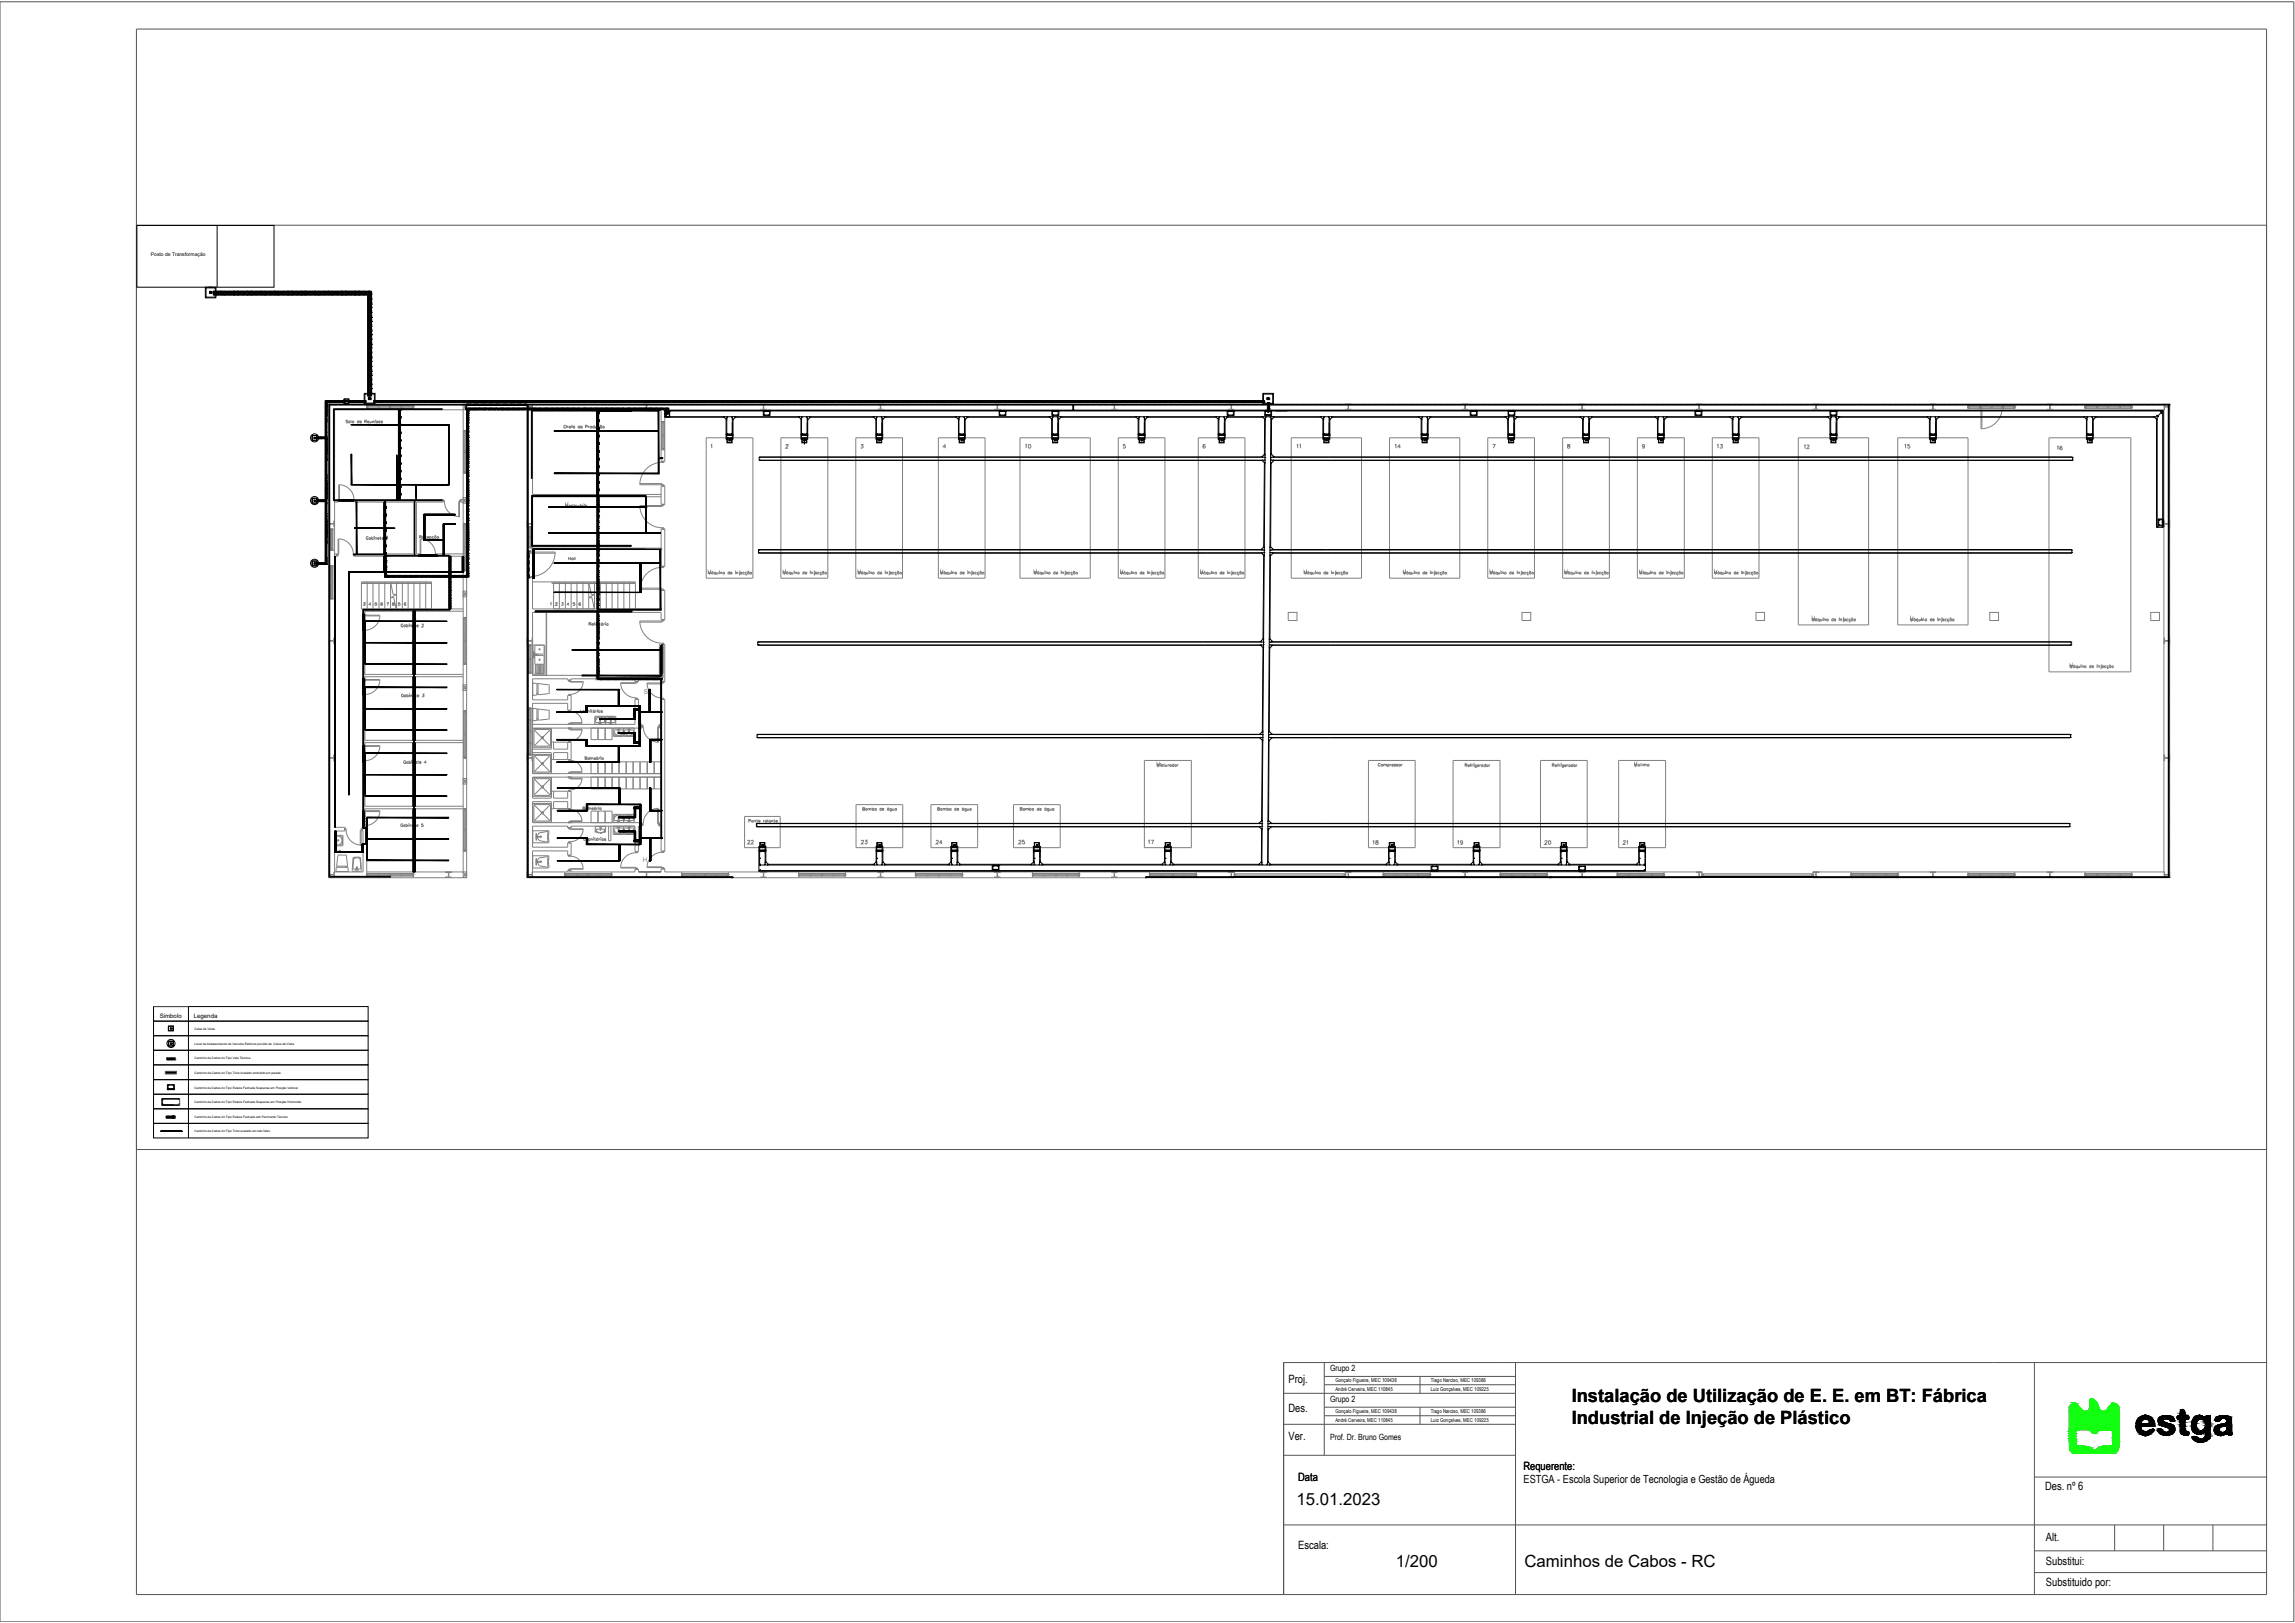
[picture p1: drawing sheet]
<svg xmlns="http://www.w3.org/2000/svg" width="420mm" height="297mm" viewBox="0 0 420 297" stroke-linecap="round" stroke-linejoin="round" font-family="sans-serif">
<defs><g id="words">
<g font-size="3.5" fill="#808080">
<text x="142.5" y="83.3">2</text>
<text x="186.6" y="83.3">10</text>
<text x="204.3" y="83.3">5</text>
<text x="238.8" y="83.3" transform="rotate(-90 238.8 83.3)">11</text>
<text x="254" y="83.3">14</text>
<text x="329.1" y="83.3">12</text>
<text x="347.5" y="83.3">15</text>
</g>
<g font-size="3.5">
<text x="316.1" y="83.3" transform="rotate(-90 316.1 83.3)">13</text>
<text x="375.4" y="83.6">16</text>
<text x="135.5" y="155.6">22</text>
<text x="156.6" y="155.6">23</text>
<text x="170" y="155.6">24</text>
<text x="185.2" y="155.6">25</text>
<text x="208.8" y="155.6">17</text>
<text x="250.1" y="155.9">18</text>
<text x="265.6" y="155.9">19</text>
<text x="281.5" y="155.9">20</text>
<text x="298.8" y="155.9" transform="rotate(-90 298.8 155.9)">21</text>
</g>
<g font-size="3.4">
<text x="287.7" y="256.6">Instalação de Utilização de E. E. em BT: Fábrica</text>
<text x="287.7" y="260.6">Industrial de Injeção de Plástico</text>
</g>
<g font-size="3.1">
<text x="237.4" y="275.5">15.01.2023</text>
<text x="255.6" y="286.9">1/200</text>
<text x="279.1" y="286.8">Caminhos de Cabos - RC</text>
</g>
<g font-size="2.1">
<text x="235.9" y="253.1">Proj.</text>
<text x="235.9" y="263.6">Ver.</text>
<text x="235.9" y="258.4">Des.</text>
<text x="278.9" y="269">Requerente:</text>
<text x="237.7" y="271.1">Data</text>
<text x="278.9" y="271.5">ESTGA - Escola Superior de Tecnologia e Gestão de Águeda</text>
<text x="374.4" y="272.8">Des. nº 6</text>
<text x="374.6" y="282">Alt.</text>
<text x="237.7" y="283.4">Escala:</text>
<text x="374.6" y="286.5">Substitui:</text>
<text x="374.6" y="290.4">Substituido por:</text>
</g>
<g font-size="1.6">
<text x="243.5" y="251">Grupo 2</text>
<text x="243.5" y="256.7">Grupo 2</text>
<text x="243.5" y="263.5">Prof. Dr. Bruno Gomes</text>
</g>
<g font-size="1.2" fill="#808080">
<text x="117.9" y="127">S</text>
<text x="117.7" y="157.7">H</text>
</g>
<g font-size="1.1">
<text x="29.3" y="186.3">Simbolo</text>
<text x="35.5" y="186.3">Legenda</text>
</g>
<g font-size="1">
<text x="244.5" y="253">Gonçalo Figueira, MEC 109438</text>
<text x="244.5" y="254.5">André Cerveira, MEC 110845</text>
<text x="262" y="254.5">Luiz Gonçalves, MEC 109225</text>
<text x="262" y="253">Tiago Narciso, MEC 109386</text>
<text x="244.5" y="258.6">Gonçalo Figueira, MEC 109438</text>
<text x="244.5" y="260.2">André Cerveira, MEC 110845</text>
<text x="262" y="260.2">Luiz Gonçalves, MEC 109225</text>
<text x="262" y="258.6">Tiago Narciso, MEC 109386</text>
</g>
<text font-size=".9" x="27.6" y="46.8">Posto de Transformação</text>
<g font-size=".6">
<text x="35.6" y="188.5">Caixa de Visita</text>
<text x="35.6" y="191.2">Local de Abastecimento de Veiculos Elétricos provido de Caixa de Visita</text>
<text x="35.6" y="193.9">Caminho de Cabos do Tipo Vala Técnica</text>
<text x="35.6" y="196.5">Caminho de Cabos do Tipo Tubo Anelado embutido em parede</text>
<text x="35.6" y="199.2">Caminho de Cabos do Tipo Esteira Fechada Suspensa em Posição Vertical</text>
<text x="35.6" y="201.9">Caminho de Cabos do Tipo Esteira Fechada Suspensa em Posição Horizontal</text>
<text x="35.6" y="204.6">Caminho de Cabos do Tipo Esteira Fechada sob Pavimento Técnico</text>
<text x="35.6" y="207.2">Caminho de Cabos do Tipo Tubo anelado em teto falso</text>
</g>
</g></defs>
<!-- layer: Desenho 6 - Caminho de Cabos RC -->
<g fill="none" stroke="#545454" stroke-width=".18">
<path d="M0 .3h419.9v296.5h-419.9zM25 5.3h390v286.5h-390zM25 41.2h390v169.2h-390M81 74.8v.2M65.2 91.8h.1M81 91.5l-.1 .1M82.3 101.6h.1M121.4 155.8h.1M121.4 159h.1M60.2 160.5h.2M71.5 160.4v.1M28.1 184.2h6.4"/>
<path d="M30.3 196.1h2v.4h-2zM30.5 193.7v.3M32.1 193.7v.3M29.4 207v.1M32.1 204.3v.3M32.9 201.1v1.2M235 255h42.5M242.4 249.4v16.9M242.4 251.9h35.1M242.4 253.4h35.1M242.4 257.5h35.1M242.4 259.1h35.1"/>
<path d="M260 251.9v3.1M260 257.5v3.2M277.5 249.4v42.4M372.4 249.4v42.4M415 249.4h-180v42.4M235 260.7h42.5M235 266.3h42.5M235 279.1h180M372.4 270.3h42.6M387.1 279.1v4.7M396.1 279.1v4.7M405.1 279.1v4.7"/>
<path d="M372.4 283.8h42.6M372.4 287.8h42.6"/>
</g>
<g fill="none" stroke="#808080" stroke-width=".18">
<path d="M60.2 73.9h25.2v86.7h-25.2zM63.7 77l-.3-.1-.1 .2 .4 .2h-.4M64.1 77.2v-.1a.17 .17 0 0 0-.3 .1 .18 .18 0 0 0 .3 .2v-.1M64.1 77.1v.3M64.3 76.9v.5M64.8 77.2l-.1-.1a.17 .17 0 0 0-.2 .1 .17 .17 0 0 0 .2 .2l.1-.1M64.8 77.1v.3M65.7 77.2v-.1a.17 .17 0 0 0-.3 .1 .18 .18 0 0 0 .3 .2v-.1M65.7 76.9v.5M65.9 77.2h.3l-.1-.1-.2 .1a.17 .17 0 0 0 0 .2 .17 .17 0 0 0 .3-.1M66.8 77.2h.2l.1-.3h-.3v.5M66.9 77.2l.2 .2"/>
<path d="M67.1 74.5h.1M67.1 74.7h8.6M67.1 74.2h8.6M67.1 73.9v1.1M67.3 77.2h.3l-.1-.1a.17 .17 0 0 0-.2 .1 .17 .17 0 0 0 .2 .2l.1-.1M67.4 74.5h1.8M67.4 74.2v.5M67.7 77.1v.3l.3-.1M68 77.1v.3M68.2 77.2l.3-.1v.3M68.2 77.1v.3M68.7 76.9h.1"/>
<path d="M68.7 77.1v.3M69.2 74.2v.5M69.3 77.2h.3v-.1a.17 .17 0 0 0-.3 .1 .18 .18 0 0 0 .3 .2v-.1M69.4 74.5h1.9M69.4 74.2v.5M70 77.2l-.2-.1 .2 .3-.2-.1M71.3 74.2v.5M71.5 74.5h1.9M71.5 74.2v.5M73.4 74.2v.5M73.6 74.5h1.9M73.6 74.2v.5"/>
<path d="M75.5 74.2v.5M75.7 74.5h.1M75.7 73.9v1.1M84.8 73.9h.6v1.1h-.6zM84.8 75h-23.5v76.4h1.8v.7h-1.8v7.5h5.2v-7.5h-.2v-.7h.8v9.2M84.8 75v84.6M84.8 78.9h.6M84.8 73.9l.6 1.1M84.9 78.9v7.7M84.9 79.1h.4M85.1 78.9h.1M85.1 79.1v3.5"/>
<path d="M85.3 78.9v7.7M85.4 73.9l-.6 1.1M96.4 73.9l.2 .5h.8l.1-.5v1.1l-.1-.5h-.8l-.2 .5zM97.5 75v15.5h23.5M103.6 78a.21 .21 0 0 0-.3-.1 .21 .21 0 0 0 0 .3 .21 .21 0 0 0 .3 0M103.7 78.1l.3-.1v.3M103.7 77.8v.5M104.2 78.2l.3-.1a.16 .16 0 0 0-.3 0 .16 .16 0 0 0 .2 .2h.1M104.6 78h.2M104.8 77.8l-.1 .1v.4M104.9 78.2h.3v-.2a.18 .18 0 0 0-.3 .2 .17 .17 0 0 0 .3 .1M106.1 78.1a.17 .17 0 0 0-.2 0 .17 .17 0 0 0-.1 .2h.3"/>
<path d="M106.1 77.8v.5M106.3 78.2l.3-.1a.17 .17 0 0 0-.2 0 .17 .17 0 0 0-.1 .2h.3M107.2 78.1h.3v-.2l-.3-.1v.5M107.7 78v.3M107.9 78l-.2 .2M108.8 78.1a.17 .17 0 0 0-.2 0 .17 .17 0 0 0-.1 .2h.3M108.8 77.8v.5M109 78v.3h.2M109.2 78v.3M109.6 78.3v.2h-.1M109.7 78.1a.16 .16 0 0 0-.2 0 .16 .16 0 0 0 0 .2 .16 .16 0 0 0 .2 0M110.2 78.1a.16 .16 0 0 0-.3 0 .16 .16 0 0 0 .2 .2h.1"/>
<path d="M110.2 77.8l-.3 .1M110.2 78v.3M117.9 73.9h1l-.5 .2v.8l.5 .1h-1l.4-.1v-.8zM121 75v9.4h.7v-9.4h274.5v84.6h-64.3v1h65.3v-86.7h-300.8v26.9h1.1v-9.9h23.5M121 77.2h.7M121.2 77.2v5.1M121.2 77.4h.4M121.2 79.8h.4M121.2 79.6h.4M121.4 77.2h.1M121.4 77.4v2.2M121.4 79.8v2.3"/>
<path d="M121.6 77.2v5.1M139.3 73.9h1l-.5 .2v.8l.5 .1h-1l.4-.1v-.8zM160.7 73.9h1l-.5 .2v.8l.5 .1h-1l.5-.1v-.8zM182.1 73.9h1l-.5 .2v.8l.5 .1h-1l.4-.1v-.8zM203.5 73.9h1l-.5 .2v.8l.5 .1h-1l.5-.1v-.8zM224.9 73.9h1l-.4 .2v.8l.4 .1h-1l.5-.1v-.8zM246.3 73.9h1.1l-.5 .2v.8l.5 .1h-1.1l.5-.1v-.8zM267.7 73.9h1l-.4 .2v.8l.4 .1h-1l.5-.1v-.8zM289.1 73.9h1.1l-.5 .2v.8l.5 .1h-1.1l.5-.1v-.8zM310.6 73.9h1l-.5 .2v.8l.5 .1h-1l.4-.1v-.8zM332 73.9h1l-.5 .2v.8l.5 .1h-1.1v-.1h.5v-.8zM353.4 73.9h1l-.5 .2v.8l.5 .1h-1l.4-.1v-.8z"/>
<path d="M360.3 74.5h.1M360.3 73.9v1.1M360.3 74.7h8.6M360.3 74.2h8.6M360.5 74.5h1.9M360.5 74.2v.5M362.4 74.2v.5M362.5 74.5h.1M362.5 73.9v1.1M362.5 74.3h.2v4.2h.1v-3.9h-.3M362.6 74.5h1.9M362.6 74.2v.5"/>
<path d="M364.5 74.2v.5M364.7 74.5h1.9M364.7 74.2v.5M366.6 74.6a3.9 3.9 0 0 1-3.7 3.9M366.6 74.2v.5M366.7 74.5h.1M366.7 73.9v1.1M366.7 74.3h-.2v.3h.2M366.8 74.5h1.8M366.8 74.2v.5M368.6 74.2v.5M368.9 74.5h.1"/>
<path d="M368.9 73.9v1.1M374.8 73.9h1l-.5 .2v.8l.5 .1h-1l.4-.1v-.8zM381.7 74.5h.1M381.7 73.9v1.1M381.7 74.7h8.6M381.7 74.2h8.6M381.9 74.2v.5M381.9 74.5h1.9M383.8 74.2v.5M384 74.2v.5M384 74.5h1.9M385.9 74.2v.5"/>
<path d="M386.1 74.2v.5M386.1 74.5h1.9M388 74.2v.5M388.2 74.2v.5M388.2 74.5h1.9M390.1 74.2v.5M390.3 74.5h.1M390.3 73.9v1.1M396.2 73.9l.1 .5h.8l.1-.5v1.1l-.1-.5h-.8l-.1 .5zM60.2 96.8h1.1M60.2 95.4l.1 .4h.8l.1-.4v1l-.1-.5h-.8l-.1 .5zM60.5 96.8v3.9"/>
<path d="M60.5 97.1h.4M60.5 98.7h.4M60.5 98.9h.4M60.7 96.8h.1M60.7 97.1v1.6M60.7 98.9v1.6M60.9 96.8v3.9M61.3 91.4h.5v.5h-.5M61.8 91.7h.1M62 98.6a2.77 2.77 0 0 1 2.7 2.8M62.1 88.7h-.1v3.1h-.2M62.1 88.7v2.8h-.3"/>
<path d="M62.2 88.7a2.77 2.77 0 0 1 2.6 2.8M64.8 91.5h.2M64.8 91.5v.3h.2M65 91.7h.1M65 91.4h16.1v.5h-4.9v9.5h.5v.4h-11.8v-.4h10.9v-9.5h-10.8zM67.4 98.3a.17 .17 0 0 0-.2-.1 .17 .17 0 0 0-.1 .2v.1a.17 .17 0 0 0 .1 .3 .18 .18 0 0 0 .2-.3h-.1M67.9 98.5a.17 .17 0 0 0-.3-.1 .17 .17 0 0 0 0 .3 .17 .17 0 0 0 .3 0M67.9 98.4v.3M68 98.5a.17 .17 0 0 1 .3-.1 .17 .17 0 0 1 0 .3 .17 .17 0 0 1-.3 0M68 98.2v.5M68.5 98.2h.1M68.5 98.4v.3"/>
<path d="M68.7 98.5l.2-.1 .1 .3M68.7 98.4v.3M69.1 98.5h.3a.17 .17 0 0 0-.2-.1 .17 .17 0 0 0 0 .3 .17 .17 0 0 0 .2 0M69.6 98.4h.2M69.6 98.2v.4l.2 .1M69.9 98.5h.3a.16 .16 0 0 0-.3 0 .16 .16 0 0 0 .1 .2h.2M70.8 98.3l.2-.1v.5M76.8 98.3l.3-.1 .1-.1-.4-.1v.5M77 98.3l.2 .2M77.1 98.6a2.77 2.77 0 0 1 2.6 2.8M77.3 98.4h.3v-.2a.17 .17 0 0 0-.2 .1 .17 .17 0 0 0 0 .2 .17 .17 0 0 0 .2 0M78.1 98.3a.17 .17 0 0 0-.3 0 .17 .17 0 0 0 0 .2 .17 .17 0 0 0 .3 0"/>
<path d="M78.2 98.4h.3v-.2a.18 .18 0 0 0-.3 0 .18 .18 0 0 0 0 .3 .18 .18 0 0 0 .3 0M78.7 98.3a.17 .17 0 0 1 .2 0 .17 .17 0 0 1 0 .2 .17 .17 0 0 1-.2 0M78.7 98.2v.5M79.2 98.5l.1 .2h-.1M79.4 98.3a.17 .17 0 0 0-.2 0 .17 .17 0 0 0 0 .2 .17 .17 0 0 0 .2 0M79.8 98.3a.17 .17 0 0 0-.2 0 .17 .17 0 0 0 0 .2 .17 .17 0 0 0 .2 0M79.8 98l-.2 .1M79.8 98.2v.3M81.1 91.7h.1M81.1 91.5h.2v.3h-.2M81.4 91.8a2.77 2.77 0 0 0 2.6 2.8M84.3 91.7h.1"/>
<path d="M84.3 91.5h-.2v3.1h-.1v-2.8h.3M84.8 91.1h.6v1h-.6zM84.8 86.6h.6M84.8 95.9h.6M84.8 91.1l.6 1M84.8 91.4h-.5v.5h.5M84.9 95.9v8.5M84.9 86.3h.4M84.9 82.8h.4M84.9 82.6h.4M84.9 96.1h.4M85.1 86.6h.1"/>
<path d="M85.1 95.9h.1M85.1 82.8v3.5M85.1 96.1v4M85.3 95.9v8.5M85.4 91.1l-.6 1M96.4 95.4l.2 .4h.8l.1-.4v1l-.1-.5h-.8l-.2 .5zM96.4 96.4h1.1M96.6 95.8h.1M96.7 98.4h.5M96.7 96.4v3.8M96.7 96.6h.5M96.7 98.2h.5"/>
<path d="M97 96.4h.1M97 96.6v1.6M97 98.4v1.6M97.2 96.4v3.8M97.4 95.9h.1M103.5 92.8v-.5l.3 .5 .1-.5v.5M104.9 92.5h-.3l.3 .3-.3-.1M105 92.4h.2M105.1 92.3l.1 .5M105.4 92.4v.4M105.5 92.4l-.1 .2M105.7 92.4v.4l.3-.1"/>
<path d="M106 92.4v.4M106.4 92.3l-.2 .1M106.4 92.5a.17 .17 0 0 0-.2 0 .17 .17 0 0 0 0 .3 .17 .17 0 0 0 .2-.1M106.4 92.4v.4M106.6 92.4v.4M106.8 92.4l-.2 .2M106.9 92.3h.1M106.9 92.4v.4M117.1 88.5h4.1v.4M117.1 88.5v.2h4.4v.2M117.1 92.7a4.1 4.1 0 0 0 4.1 3.9M121 88.9h.7v3.4h-.7z"/>
<path d="M121 96.8h.7v6.9h-.7zM121 82.3h.7M121.2 82.1h.4M121.2 84.4v.3h.3v-.3M121.2 92.3v.4h-4.1M121.2 96.8v-.2h.3v.2M121.2 84.6a4.1 4.1 0 0 0-4.1 3.9M121.4 92.3h.1M121.4 96.8h.1M121.4 84.4h.1M121.4 88.9h.1M121.4 82.3h.1"/>
<path d="M121.5 92.3v.2h-4.4v.2M129.3 80.1h8.5v25.7h-8.5zM130.2 81.5l.1-.1v.6M143 80.1h8.6v25.7h-8.6zM156.7 80.1h8.5v25.7h-8.5zM157.6 81.4h.4l-.2 .2h.1a.23 .23 0 0 1 0 .4 .23 .23 0 0 1-.3-.1M171.8 80.1h8.5v25.7h-8.5zM173.2 81.8h-.5l.3-.4v.6M186.7 80.1h12.9v25.7h-12.9zM204.7 80.1h8.6v25.7h-8.6zM219.4 80.1h8.5v25.7h-8.5zM220.6 81.4a.32 .32 0 0 0-.3 .2 .32 .32 0 0 0 .3 .4 .21 .21 0 0 0 0-.4 .21 .21 0 0 0-.3 .2"/>
<path d="M236.4 80.1h12.9v25.7h-12.9zM254.4 80.1h12.9v25.7h-12.9zM272.4 80.1h8.5v25.7h-8.5zM273.3 81.4h.4l-.3 .6M286.1 80.1h8.5v25.7h-8.5zM287 81.4v.2a.28 .28 0 0 1 .4 0 .28 .28 0 0 1 0 .4h-.3a.23 .23 0 0 1-.1-.3 .23 .23 0 0 1 .3-.1l.1-.2zM299.8 80.1h8.6v25.7h-8.6zM301.1 81.6l-.1 .1a.21 .21 0 0 1-.3-.1 .21 .21 0 0 1 .2-.2 .33 .33 0 0 1 .2 .3 .33 .33 0 0 1-.4 .3v-.1M313.5 80.1h8.5v25.7h-8.5zM329.2 80.1h12.9v34.3h-12.9zM347.4 80.1h12.9v34.3h-12.9zM375.1 80.1h15v42.9h-15z"/>
<path d="M396.2 95.4l.1 .4h.8l.1-.4v1l-.1-.5h-.8l-.1 .5zM60.2 109.6h1.1M60.2 103.6h1.1M60.2 100.7h1.1M60.2 116.8l.1 .4h.8l.1-.4v1l-.1-.5h-.8l-.1 .5zM60.5 106.7h.4M60.5 109.4h.4M60.5 103.6v6M60.5 103.8h.4M60.5 106.5h.4M60.5 100.5h.4M60.7 103.6h.1"/>
<path d="M60.7 109.6h.1M60.7 100.7h.1M60.7 103.8v2.7M60.7 106.7v2.7M60.9 103.6v6M61.3 101.4h.4v.4h-.4M61.7 101.6h.1M61.7 101.4h.3v-2.7h-.1v3.1h-.2M64.9 101.6h.1M64.9 101.4h-.2v.4h.2M66.2 106.7h12.8M66.2 106.8h12.8"/>
<path d="M66.4 111.4v1h.4v-.5h18M66.4 112.4v.2h3.1v.1h-2.7v-.3M66.4 115.6v-.2h.4v.2M66.5 110.3h.3l-.1 .2a.18 .18 0 0 1 .2 .1 .18 .18 0 0 1-.2 .2 .18 .18 0 0 1-.2-.1M66.6 115.6h.1M66.6 112.4h.1M67.2 106.5v.2M67.2 106.8v4.6M67.9 110.6h-.3l.2-.3v.5M68.3 106.5v.2M68.3 106.8v4.6M69 110.3h-.3v.2a.18 .18 0 0 1 .2 0 .18 .18 0 0 1 0 .2 .18 .18 0 0 1-.2 0"/>
<path d="M69.4 106.5v.2M69.4 106.8v4.6M69.6 112.7a2.77 2.77 0 0 1-2.8 2.6M70 110.3a.24 .24 0 0 0-.3 .2 .24 .24 0 0 0 .3 .3v-.3l-.3 .1M70.4 106.5v.2M70.4 106.8v4.6M70.8 110.3h.3l-.2 .5M71.5 106.5l.5 2.3h.6l-1 .6h.5l.4 2M71.5 106.8v4.6M71.9 110.3v.2a.19 .19 0 0 1 .3 .1 .19 .19 0 0 1-.1 .2h-.1a.19 .19 0 0 1-.1-.3 .19 .19 0 0 1 .2 0v-.2zM72.6 106.5v.2M72.6 106.8v4.6"/>
<path d="M73.2 110.3h-.2l-.1 .2a.18 .18 0 0 1 .3 0 .18 .18 0 0 1 0 .2 .18 .18 0 0 1-.3 0M73.7 106.5v.2M73.7 106.8v4.6M73.8 114.3a.2 .2 0 0 0-.2-.1 .2 .2 0 0 0-.2 .2v.1a.19 .19 0 0 0 .2 .3 .19 .19 0 0 0 .2-.3h-.1M74.2 114.5a.17 .17 0 0 0-.2-.1 .17 .17 0 0 0 0 .3 .17 .17 0 0 0 .2 0M74.2 114.4v.4M74.3 110.3a.24 .24 0 0 0-.3 .2 .24 .24 0 0 0 .3 .3v-.3l-.3 .1M74.4 114.5a.19 .19 0 0 1 .3 0 .19 .19 0 0 1-.2 .3l-.1-.1M74.4 114.2v.6M74.7 106.5v.2M74.7 106.8v4.6M74.8 114.2h.1"/>
<path d="M74.9 114.4v.4M75.1 114.5l.2-.1v.4M75.1 114.4v.4M75.5 114.5h.3v-.1a.17 .17 0 0 0-.3 .1 .17 .17 0 0 0 .1 .2 .17 .17 0 0 0 .2 0M75.8 106.5v.2M75.8 106.8v4.6M75.9 114.4h.2M76 114.2v.4l.2 .2M76.3 114.5h.3a.17 .17 0 0 0-.3-.1 .17 .17 0 0 0 0 .3 .17 .17 0 0 0 .3 0M76.7 101.6h.1M76.7 101.4h.3v-2.7h-.1v3.1h-.2M76.9 106.5v.2"/>
<path d="M76.9 106.8v4.6M77.2 114.3a.16 .16 0 0 1 .2-.1 .16 .16 0 0 1 .1 .2l-.3 .4h.4M77.9 106.5v.2M77.9 106.8v4.6M79 111.4v-4.9h-12.8v4.9h18.6M79.9 101.6h.1M79.9 101.4h-.2v.4h.2M84.8 108.2h.6v1h-.6zM84.8 113h.6M84.8 104.4h.6M84.8 108.2l.6 1M84.8 101.4h-4.9v.4h4.9"/>
<path d="M84.9 113v8.6M84.9 113.2h.4M84.9 117.4h.4M84.9 117.2h.4M84.9 104.2h.4M84.9 100.1h.4M84.9 100.3h.4M85.1 113h.1M85.1 104.4h.1M85.1 100.3v3.9M85.1 113.2v4M85.1 117.4v4"/>
<path d="M85.3 113v8.6M85.4 108.2l-.6 1M96.4 116.8l.2 .4h.8l.1-.4v1l-.1-.5h-.8l-.2 .5zM96.4 118.1h1.1M96.4 100.2h1.1M96.6 117.2h.1M96.7 118.1v5.1M96.7 118.3h.5M96.7 100h.5M96.8 100.8v.2h4.8v.2M97 118.1h.1M97 105.7h.1"/>
<path d="M97 100.8h.1M97 100.2h.1M97 118.3v2.2M97.1 100.8v.4h4.5M97.1 105.5v.2M97.1 105.5h-.3v.2M97.2 118.1v5.1M97.4 117.3h.1M97.5 100.3h23.5M97.5 106.5h18.8v.2h-15.2M97.6 118.1v5.2M97.7 118.1h1.9"/>
<path d="M97.7 118l-.1 .1M97.8 119.7v-.4h-.1v1.1h.1v-.5M97.9 118.2v1.4M98 119.6l.1 .1M98 120h1.6M98 118.1h1.6v1.5M98 120h.1M98 118.1v.1M98.4 119.9v-.2h-.7v.2h.7M99.7 119.6l-.2 .1h-1.5M99.7 118v5.3M100 112.1v11.5"/>
<path d="M100.1 112.1v11.5M100.8 110.4l.1-.1v.5M101.1 106.8h15.2v4.6M101.1 106.6v.2M101.3 106.5v.2M101.3 106.8v4.6M101.6 101.2a4.5 4.5 0 0 1-4.5 4.3M101.7 110.4h.1M101.7 110.4l.3-.1v.1l-.3 .4h.4M102.4 106.5v.2M102.4 106.8v4.6M102.8 110.3h.3l-.1 .2a.16 .16 0 0 1 .1 .2 .16 .16 0 0 1-.3 0"/>
<path d="M103.5 106.5v.2M103.5 106.8v4.6M104.1 102v.5M104.1 102.2h.3M104.2 110.6h-.4l.3-.3v.5M104.4 102v.5M104.6 106.5v.2M104.6 106.8v4.6M104.9 102.2h-.3a.17 .17 0 0 0 .1 .2 .17 .17 0 0 0 .2 0M104.9 102.1v.4M105.1 102v.5M105.2 110.3h-.3v.2a.17 .17 0 0 1 .3 0 .17 .17 0 0 1-.1 .3 .17 .17 0 0 1-.2-.1"/>
<path d="M105.3 102v.5M105.6 106.5v.2M105.6 106.8v4.6M106.3 110.3h-.1a.22 .22 0 0 0-.2 .3 .22 .22 0 0 0 .3 .1l-.1-.2-.2 .1M106.7 106.5v.2M106.7 106.8v4.6M107.8 106.5l.4 2.3h.6l-1 .6h.6l.4 2M107.8 106.8v4.6M107.8 114.2h.4v-.2l-.4-.1v.6M108 114.2l.2 .3M108.3 114.3h.3v-.1a.18 .18 0 0 0-.2 0 .18 .18 0 0 0 0 .2 .18 .18 0 0 0 .2 0M108.8 114.1h.2"/>
<path d="M108.8 106.5v.2M108.8 106.8v4.6M109 113.9l-.2 .2v.4M109.1 114.3h.3l-.1-.1a.17 .17 0 0 0-.2 0 .17 .17 0 0 0 .1 .2 .17 .17 0 0 0 .2 0M109.5 114h.1M109.6 114.1v.4M109.7 114.1h.2M109.8 113.9v.5l.1 .1M109.9 106.5v.2M109.9 106.8v4.6M110.3 113.9l-.2 .2M110.5 114.1v.4"/>
<path d="M110.7 114.1l-.2 .2M110.8 114h.1M110.9 114.1v.4M111 106.5v.2M111 106.8v4.6M112.1 106.5v.2M112.1 106.8v4.6M113.1 106.5v.2M113.1 106.8v4.6M114.2 106.5v.2M114.2 106.8v4.6M115.3 106.5v.2"/>
<path d="M115.3 106.8v4.6M117.1 113.8a4.1 4.1 0 0 0 4.1 3.9M117.2 107.6h4v.5M117.2 107.6v.3h4.3v.2M121.2 103.7v.2h.3v-.2M121.2 113.4v.5h-4.1v-.2h4.4v-.3M121.2 118v-.3h.3v.3M121.2 103.8a4 4 0 0 0-4 3.8M121.4 103.7h.1M121.4 108.1h.1M121.4 113.4h.1M121.4 118h.1"/>
<path d="M129.7 105.1v-.6l.2 .6 .2-.6v.6M130.5 104.5l-.2 .1M130.6 104.8a.17 .17 0 0 0-.3 0 .17 .17 0 0 0 0 .2 .17 .17 0 0 0 .3 0M130.6 104.7v.4M131 104.8a.17 .17 0 0 0-.2 0 .17 .17 0 0 0 0 .2 .17 .17 0 0 0 .2 0M131 104.7v.5M131.2 104.7v.4l.3-.1M131.5 104.7v.4M131.7 104.6h.1M131.7 104.7v.4M131.9 104.8h.2v.3M131.9 104.7v.4"/>
<path d="M132.6 104.8a.17 .17 0 0 0-.2 0 .17 .17 0 0 0 0 .2 .17 .17 0 0 0 .2 0M132.6 104.7v.4M133.6 104.8a.17 .17 0 0 0-.3 0 .17 .17 0 0 0 0 .2 .17 .17 0 0 0 .3 0M133.6 104.5v.6M133.7 104.9l.3-.1a.17 .17 0 0 0-.2 0 .17 .17 0 0 0 0 .2 .17 .17 0 0 0 .2 0M134.6 104.6h.1M134.7 104.7v.4M134.8 104.8h.3v.3M134.8 104.7v.4M135.4 104.6h.1M135.4 104.7v.4l-.1 .1M135.6 104.9h.2v-.1a.16 .16 0 0 0-.2 0 .16 .16 0 0 0 0 .2 .16 .16 0 0 0 .2 0"/>
<path d="M136.3 104.8a.17 .17 0 0 0-.3 0 .17 .17 0 0 0 0 .2 .17 .17 0 0 0 .3 0M136.6 105.1l.1 .1h-.2M136.7 104.8a.17 .17 0 0 0-.3 0 .17 .17 0 0 0 0 .2 .17 .17 0 0 0 .3 0M137.2 104.8a.17 .17 0 0 0-.3 0 .17 .17 0 0 0 0 .2 .17 .17 0 0 0 .3 0M137.2 104.5l-.3 .1M137.2 104.7v.4M143.4 105.1v-.6l.2 .6 .2-.6v.6M144.2 104.5l-.2 .1M144.3 104.8a.17 .17 0 0 0-.3 0 .17 .17 0 0 0 0 .2 .17 .17 0 0 0 .3 0M144.3 104.7v.4M144.7 104.8a.17 .17 0 0 0-.2 0 .17 .17 0 0 0 0 .2 .17 .17 0 0 0 .2 0M144.7 104.7v.5"/>
<path d="M144.9 104.7v.4l.3-.1M145.2 104.7v.4M145.4 104.6h.1M145.4 104.7v.4M145.6 104.8h.2v.3M145.6 104.7v.4M146.3 104.8a.15 .15 0 0 0-.2 0 .15 .15 0 0 0 0 .2 .15 .15 0 0 0 .2 0M146.3 104.7v.4M147.2 104.8a.17 .17 0 0 0-.2 0 .17 .17 0 0 0 0 .2 .17 .17 0 0 0 .2 0M147.2 104.5v.6M147.4 104.9h.3v-.1a.18 .18 0 0 0-.2 0 .18 .18 0 0 0 0 .2 .18 .18 0 0 0 .2 0M148.3 104.6h.1"/>
<path d="M148.3 104.7v.4M148.5 104.8l.2-.1 .1 .4M148.5 104.7v.4M149.1 104.6h.1M149.1 104.7v.5h-.1M149.2 104.9h.3v-.1a.18 .18 0 0 0-.2 0 .18 .18 0 0 0 0 .2 .18 .18 0 0 0 .2 0M150 104.8a.17 .17 0 0 0-.3 0 .18 .18 0 0 0 .2 .3l.1-.1M150.2 105.1l.1 .1h-.1M150.4 104.8a.17 .17 0 0 0-.2 0 .17 .17 0 0 0 0 .2 .17 .17 0 0 0 .2 0M150.8 104.8a.17 .17 0 0 0-.2 0 .17 .17 0 0 0 0 .2 .17 .17 0 0 0 .2 0M150.8 104.5l-.2 .1M150.8 104.7v.4"/>
<path d="M157.1 105.1v-.6l.2 .6 .2-.6v.6M157.9 104.5l-.2 .1M158 104.8a.17 .17 0 0 0-.3 0 .18 .18 0 0 0 .2 .3l.1-.1M158 104.7v.4M158.5 104.8a.17 .17 0 0 0-.3 0 .17 .17 0 0 0 .1 .3l.2-.1M158.5 104.7v.5M158.6 104.7v.4l.3-.1M158.9 104.7v.4M159.1 104.6h.1M159.1 104.7v.4M159.3 104.8l.2-.1 .1 .4M159.3 104.7v.4"/>
<path d="M160 104.8a.17 .17 0 0 0-.2 0 .17 .17 0 0 0 0 .2 .17 .17 0 0 0 .2 0M160 104.7v.4M161 104.8a.17 .17 0 0 0-.3 0 .17 .17 0 0 0 0 .2 .17 .17 0 0 0 .3 0M161 104.5v.6M161.1 104.9l.3-.1a.17 .17 0 0 0-.2 0 .17 .17 0 0 0 0 .2 .17 .17 0 0 0 .2 0M162.1 104.6h.1M162.1 104.7v.4M162.2 104.8h.3v.3M162.2 104.7v.4M162.8 104.6h.1M162.8 104.7v.4l-.1 .1M162.9 104.9l.3-.1a.17 .17 0 0 0-.2 0 .17 .17 0 0 0 0 .2 .17 .17 0 0 0 .2 0"/>
<path d="M163.7 104.8a.17 .17 0 0 0-.3 0 .17 .17 0 0 0 0 .2 .17 .17 0 0 0 .3 0M164 105.1v.1h-.1M164.1 104.8a.17 .17 0 0 0-.3 0 .18 .18 0 0 0 .2 .3l.1-.1M164.5 104.8a.17 .17 0 0 0-.2 0 .17 .17 0 0 0 0 .2 .17 .17 0 0 0 .2 0M164.5 104.5l-.2 .1M164.5 104.7v.4M172.2 105.1v-.6l.2 .6 .2-.6v.6M173 104.5l-.2 .1M173.1 104.8a.17 .17 0 0 0-.3 0 .18 .18 0 0 0 .2 .3l.1-.1M173.1 104.7v.4M173.6 104.8a.17 .17 0 0 0-.3 0 .17 .17 0 0 0 .1 .3l.2-.1M173.6 104.7v.5"/>
<path d="M173.7 104.7v.4l.3-.1M174 104.7v.4M174.2 104.6h.1M174.2 104.7v.4M174.4 104.8l.2-.1 .1 .4M174.4 104.7v.4M175.1 104.8a.17 .17 0 0 0-.2 0 .17 .17 0 0 0 0 .2 .17 .17 0 0 0 .2 0M175.1 104.7v.4M176.1 104.8a.17 .17 0 0 0-.3 0 .17 .17 0 0 0 0 .2 .17 .17 0 0 0 .3 0M176.1 104.5v.6M176.2 104.9h.3v-.1a.18 .18 0 0 0-.2 0 .18 .18 0 0 0 0 .2 .18 .18 0 0 0 .2 0M177.2 104.6h.1"/>
<path d="M177.2 104.7v.4M177.3 104.8l.2-.1 .1 .4M177.3 104.7v.4M177.9 104.6h.1M177.9 104.7v.4l-.1 .1M178.1 104.9l.3-.1a.17 .17 0 0 0-.3 0 .17 .17 0 0 0 0 .2 .17 .17 0 0 0 .3 0M178.8 104.8a.17 .17 0 0 0-.3 0 .17 .17 0 0 0 0 .2 .17 .17 0 0 0 .3 0M179.1 105.1l.1 .1h-.2M179.2 104.8a.17 .17 0 0 0-.2 0 .17 .17 0 0 0 0 .2 .17 .17 0 0 0 .2 0M179.7 104.8a.17 .17 0 0 0-.3 0 .17 .17 0 0 0 0 .2 .17 .17 0 0 0 .3 0M179.7 104.5l-.3 .1M179.7 104.7v.4"/>
<path d="M189.3 105.1v-.6l.2 .6 .2-.6v.6M190.2 104.5l-.3 .1M190.2 104.8a.17 .17 0 0 0-.2 0 .17 .17 0 0 0 0 .2 .17 .17 0 0 0 .2 0M190.2 104.7v.4M190.7 104.8a.17 .17 0 0 0-.3 0 .17 .17 0 0 0 0 .2 .17 .17 0 0 0 .3 0M190.7 104.7v.5M190.8 104.7v.4l.3-.1M191.1 104.7v.4M191.3 104.6h.1M191.3 104.7v.4M191.5 104.8h.3v.3M191.5 104.7v.4"/>
<path d="M192.2 104.8a.17 .17 0 0 0-.2 0 .17 .17 0 0 0 0 .2 .17 .17 0 0 0 .2 0M192.2 104.7v.4M193.2 104.8a.17 .17 0 0 0-.3 0 .17 .17 0 0 0 0 .2 .17 .17 0 0 0 .3 0M193.2 104.5v.6M193.3 104.9h.3v-.1a.18 .18 0 0 0-.2 0 .18 .18 0 0 0 0 .2 .18 .18 0 0 0 .2 0M194.3 104.6h.1M194.3 104.7v.4M194.4 104.8l.2-.1 .1 .4M194.4 104.7v.4M195 104.6h.1M195 104.7v.5h-.1M195.2 104.9h.3v-.1a.18 .18 0 0 0-.3 0 .18 .18 0 0 0 0 .2 .18 .18 0 0 0 .3 0"/>
<path d="M195.9 104.8a.17 .17 0 0 0-.3 0 .18 .18 0 0 0 .2 .3l.1-.1M196.2 105.1l.1 .1h-.2M196.3 104.8a.17 .17 0 0 0-.2 0 .17 .17 0 0 0 0 .2 .17 .17 0 0 0 .2 0M196.8 104.8a.17 .17 0 0 0-.3 0 .17 .17 0 0 0 0 .2 .17 .17 0 0 0 .3 0M196.8 104.5l-.3 .1M196.8 104.7v.4M205.1 105.1v-.6l.2 .6 .2-.6v.6M206 104.5l-.2 .1M206 104.8a.17 .17 0 0 0-.3 0 .17 .17 0 0 0 0 .2 .17 .17 0 0 0 .3 0M206 104.7v.4M206.5 104.8a.17 .17 0 0 0-.3 0 .17 .17 0 0 0 0 .2 .17 .17 0 0 0 .3 0M206.5 104.7v.5"/>
<path d="M206.6 104.7l.1 .4 .2-.1M206.9 104.7v.4M207.1 104.6h.1M207.1 104.7v.4M207.3 104.8h.3v.3M207.3 104.7v.4M208.1 104.8a.17 .17 0 0 0-.3 0 .17 .17 0 0 0 0 .2 .17 .17 0 0 0 .3 0M208.1 104.7v.4M209 104.8a.17 .17 0 0 0-.2 0 .17 .17 0 0 0 0 .2 .17 .17 0 0 0 .2 0M209 104.5v.6M209.2 104.9l.3-.1a.17 .17 0 0 0-.3 0 .17 .17 0 0 0 0 .2 .17 .17 0 0 0 .3 0M210.1 104.6h.1"/>
<path d="M210.1 104.7v.4M210.3 104.8l.2-.1v.4M210.3 104.7v.4M210.8 104.6h.1M210.9 104.7v.4l-.2 .1M211 104.9l.3-.1a.17 .17 0 0 0-.3 0 .17 .17 0 0 0 0 .2 .17 .17 0 0 0 .3 0M211.7 104.8a.17 .17 0 0 0-.2 0 .17 .17 0 0 0 0 .2 .17 .17 0 0 0 .2 0M212 105.1l.1 .1h-.1M212.1 104.8a.15 .15 0 0 0-.2 0 .15 .15 0 0 0 0 .2 .15 .15 0 0 0 .2 0M212.6 104.8a.17 .17 0 0 0-.2 0 .17 .17 0 0 0 0 .2 .17 .17 0 0 0 .2 0M212.6 104.5l-.3 .1M212.6 104.7v.4"/>
<path d="M219.8 105.1v-.6l.2 .6 .2-.6v.6M220.6 104.5l-.2 .1M220.6 104.8a.17 .17 0 0 0-.2 0 .17 .17 0 0 0 0 .2 .17 .17 0 0 0 .2 0M220.6 104.7v.4M221.1 104.8a.17 .17 0 0 0-.2 0 .17 .17 0 0 0 0 .2 .17 .17 0 0 0 .2 0M221.1 104.7v.5M221.3 104.7v.4l.3-.1M221.6 104.7v.4M221.7 104.6h.1M221.8 104.7v.4M222 104.8h.2v.3M222 104.7v.4"/>
<path d="M222.7 104.8a.17 .17 0 0 0-.2 0 .17 .17 0 0 0 0 .2 .17 .17 0 0 0 .2 0M222.7 104.7v.4M223.6 104.8a.17 .17 0 0 0-.2 0 .17 .17 0 0 0 0 .2 .17 .17 0 0 0 .2 0M223.6 104.5v.6M223.8 104.9l.3-.1a.17 .17 0 0 0-.2 0 .17 .17 0 0 0 0 .2 .17 .17 0 0 0 .2 0M224.7 104.6h.1M224.7 104.7v.4M224.9 104.8l.2-.1 .1 .4M224.9 104.7v.4M225.5 104.6h.1M225.5 104.7v.4l-.1 .1M225.6 104.9l.3-.1a.17 .17 0 0 0-.2 0 .17 .17 0 0 0 0 .2 .17 .17 0 0 0 .2 0"/>
<path d="M226.4 104.8a.17 .17 0 0 0-.3 0 .17 .17 0 0 0 0 .2 .17 .17 0 0 0 .3 0M226.7 105.1v.1h-.1M226.8 104.8a.17 .17 0 0 0-.3 0 .17 .17 0 0 0 0 .2 .17 .17 0 0 0 .3 0M227.2 104.8a.17 .17 0 0 0-.2 0 .17 .17 0 0 0 0 .2 .17 .17 0 0 0 .2 0M227.2 104.5l-.3 .1M227.2 104.7v.4M235.8 112.1h1.6v1.5h-1.6zM238.8 105.1v-.6l.2 .6 .2-.6v.6M239.6 104.5l-.2 .1M239.6 104.8a.17 .17 0 0 0-.2 0 .17 .17 0 0 0 0 .2 .17 .17 0 0 0 .2 0M239.6 104.7v.4M240.1 104.8a.17 .17 0 0 0-.2 0 .17 .17 0 0 0 0 .2 .17 .17 0 0 0 .2 0"/>
<path d="M240.1 104.7v.5M240.3 104.7v.4l.3-.1M240.6 104.7v.4M240.7 104.6h.1M240.8 104.7v.4M241 104.8l.2-.1v.4M241 104.7v.4M241.7 104.8a.17 .17 0 0 0-.2 0 .17 .17 0 0 0 0 .2 .17 .17 0 0 0 .2 0M241.7 104.7v.4M242.7 104.8a.17 .17 0 0 0-.3 0 .17 .17 0 0 0 0 .2 .17 .17 0 0 0 .3 0M242.7 104.5v.6M242.8 104.9l.3-.1a.17 .17 0 0 0-.2 0 .17 .17 0 0 0 0 .2 .17 .17 0 0 0 .2 0"/>
<path d="M243.7 104.6h.1M243.8 104.7v.4M243.9 104.8h.3v.3M243.9 104.7v.4M244.5 104.6h.1M244.5 104.7v.4l-.1 .1M244.6 104.9h.3a.15 .15 0 0 0-.1-.2 .15 .15 0 0 0-.2 .2l.1 .2 .2-.1M245.4 104.8a.17 .17 0 0 0-.3 0 .17 .17 0 0 0 0 .2 .17 .17 0 0 0 .3 0M245.7 105.1v.1h-.1M245.8 104.8a.17 .17 0 0 0-.3 0 .17 .17 0 0 0 0 .2 .17 .17 0 0 0 .3 0M246.3 104.8a.17 .17 0 0 0-.3 0 .17 .17 0 0 0 0 .2 .17 .17 0 0 0 .3 0M246.3 104.5l-.3 .1"/>
<path d="M246.3 104.7v.4M256.9 105.1v-.6l.2 .6 .2-.6v.6M257.8 104.5l-.2 .1M257.8 104.8a.17 .17 0 0 0-.2 0 .17 .17 0 0 0 0 .2 .17 .17 0 0 0 .2 0M257.8 104.7v.4M258.3 104.8a.17 .17 0 0 0-.3 0 .17 .17 0 0 0 0 .2 .17 .17 0 0 0 .3 0M258.3 104.7v.5M258.4 104.7v.4l.3-.1M258.7 104.7v.4M258.9 104.6h.1M258.9 104.7v.4M259.1 104.8l.2-.1 .1 .4"/>
<path d="M259.1 104.7v.4M259.8 104.8a.17 .17 0 0 0-.2 0 .17 .17 0 0 0 0 .2 .17 .17 0 0 0 .2 0M259.8 104.7v.4M260.8 104.8a.17 .17 0 0 0-.3 0 .17 .17 0 0 0 0 .2 .17 .17 0 0 0 .3 0M260.8 104.5v.6M260.9 104.9h.3v-.1a.18 .18 0 0 0-.2 0 .18 .18 0 0 0 0 .2 .18 .18 0 0 0 .2 0M261.9 104.6h.1M261.9 104.7v.4M262 104.8l.3-.1v.4M262 104.7v.4M262.6 104.6h.1M262.6 104.7v.5h-.1"/>
<path d="M262.8 104.9l.3-.1a.17 .17 0 0 0-.3 0 .17 .17 0 0 0 0 .2 .17 .17 0 0 0 .3 0M263.5 104.8a.17 .17 0 0 0-.3 0 .17 .17 0 0 0 0 .2 .17 .17 0 0 0 .3 0M263.8 105.1l.1 .1h-.2M263.9 104.8a.17 .17 0 0 0-.2 0 .17 .17 0 0 0 0 .2 .17 .17 0 0 0 .2 0M264.4 104.8a.17 .17 0 0 0-.3 0 .17 .17 0 0 0 0 .2 .17 .17 0 0 0 .3 0M264.4 104.5l-.3 .1M264.4 104.7v.4M272.8 105.1v-.6l.2 .6 .2-.6v.6M273.6 104.5l-.2 .1M273.7 104.8a.17 .17 0 0 0-.3 0 .18 .18 0 0 0 .2 .3l.1-.1M273.7 104.7v.4M274.2 104.8a.2 .2 0 0 0-.4 0 .18 .18 0 0 0 .2 .3l.2-.1"/>
<path d="M274.2 104.7v.5M274.3 104.7v.4l.3-.1M274.6 104.7v.4M274.8 104.6h.1M274.8 104.7v.4M275 104.8l.2-.1 .1 .4M275 104.7v.4M275.7 104.8a.17 .17 0 0 0-.2 0 .17 .17 0 0 0 0 .2 .17 .17 0 0 0 .2 0M275.7 104.7v.4M276.6 104.8a.17 .17 0 0 0-.2 0 .17 .17 0 0 0 0 .2 .17 .17 0 0 0 .2 0M276.6 104.5v.6M276.8 104.9l.3-.1a.17 .17 0 0 0-.2 0 .17 .17 0 0 0 0 .2 .17 .17 0 0 0 .2 0"/>
<path d="M277.7 104.6h.1M277.7 104.7v.4M277.9 104.8l.2-.1 .1 .4M277.9 104.7v.4M278.5 104.6h.1M278.5 104.7v.4l-.1 .1M278.6 112.1h1.6v1.5h-1.6zM278.6 104.9l.3-.1a.17 .17 0 0 0-.2 0 .17 .17 0 0 0 0 .2 .17 .17 0 0 0 .2 0M279.4 104.8a.17 .17 0 0 0-.3 0 .17 .17 0 0 0 0 .2 .17 .17 0 0 0 .3 0M279.7 105.1v.1h-.1M279.8 104.8a.17 .17 0 0 0-.3 0 .18 .18 0 0 0 .2 .3l.1-.1M280.2 104.8a.17 .17 0 0 0-.2 0 .17 .17 0 0 0 0 .2 .17 .17 0 0 0 .2 0"/>
<path d="M280.2 104.5l-.2 .1M280.2 104.7v.4M286.5 105.1v-.6l.2 .6 .2-.6v.6M287.3 104.5l-.2 .1M287.4 104.8a.17 .17 0 0 0-.3 0 .17 .17 0 0 0 0 .2 .17 .17 0 0 0 .3 0M287.4 104.7v.4M287.8 104.8a.17 .17 0 0 0-.2 0 .17 .17 0 0 0 0 .2 .17 .17 0 0 0 .2 0M287.8 104.7v.5M288 104.7v.4l.3-.1M288.3 104.7v.4M288.5 104.6h.1M288.5 104.7v.4"/>
<path d="M288.7 104.8h.2v.3M288.7 104.7v.4M289.4 104.8a.17 .17 0 0 0-.2 0 .17 .17 0 0 0 0 .2 .17 .17 0 0 0 .2 0M289.4 104.7v.4M290.4 104.8a.17 .17 0 0 0-.3 0 .17 .17 0 0 0 0 .2 .17 .17 0 0 0 .3 0M290.4 104.5v.6M290.5 104.9l.3-.1a.17 .17 0 0 0-.2 0 .17 .17 0 0 0 0 .2 .17 .17 0 0 0 .2 0M291.4 104.6h.1M291.5 104.7v.4M291.6 104.8h.3v.3M291.6 104.7v.4M292.2 104.6h.1"/>
<path d="M292.2 104.7v.4l-.1 .1M292.4 104.9h.2v-.1a.16 .16 0 0 0-.2 0 .16 .16 0 0 0 0 .2 .16 .16 0 0 0 .2 0M293.1 104.8a.17 .17 0 0 0-.3 0 .17 .17 0 0 0 0 .2 .17 .17 0 0 0 .3 0M293.4 105.1l.1 .1h-.2M293.5 104.8a.17 .17 0 0 0-.2 0 .17 .17 0 0 0 0 .2 .17 .17 0 0 0 .2 0M294 104.8a.17 .17 0 0 0-.3 0 .17 .17 0 0 0 0 .2 .17 .17 0 0 0 .3 0M294 104.5l-.3 .1M294 104.7v.4M300.2 105.1v-.6l.2 .6 .2-.6v.6M301 104.5l-.2 .1M301.1 104.8a.17 .17 0 0 0-.3 0 .17 .17 0 0 0 0 .2 .17 .17 0 0 0 .3 0M301.1 104.7v.4"/>
<path d="M301.5 104.8a.17 .17 0 0 0-.2 0 .17 .17 0 0 0 0 .2 .17 .17 0 0 0 .2 0M301.5 104.7v.5M301.7 104.7v.4l.3-.1M302 104.7v.4M302.2 104.6h.1M302.2 104.7v.4M302.3 104.8l.3-.1v.4M302.3 104.7v.4M303.1 104.8a.17 .17 0 0 0-.2 0 .17 .17 0 0 0 0 .2 .17 .17 0 0 0 .2 0M303.1 104.7v.4M304 104.8a.17 .17 0 0 0-.2 0 .17 .17 0 0 0 0 .2 .17 .17 0 0 0 .2 0M304 104.5v.6"/>
<path d="M304.2 104.9h.3v-.1a.18 .18 0 0 0-.2 0 .18 .18 0 0 0 0 .2 .18 .18 0 0 0 .2 0M305.1 104.6h.1M305.1 104.7v.4M305.3 104.8l.2-.1 .1 .4M305.3 104.7v.4M305.9 104.6h.1M305.9 104.7v.5h-.1M306 104.9h.3v-.1a.18 .18 0 0 0-.2 0 .18 .18 0 0 0 0 .2 .18 .18 0 0 0 .2 0M306.8 104.8a.17 .17 0 0 0-.3 0 .18 .18 0 0 0 .2 .3l.1-.1M307 105.1l.1 .1h-.1M307.2 104.8a.17 .17 0 0 0-.2 0 .17 .17 0 0 0 0 .2 .17 .17 0 0 0 .2 0M307.6 104.8a.17 .17 0 0 0-.2 0 .17 .17 0 0 0 0 .2 .17 .17 0 0 0 .2 0"/>
<path d="M307.6 104.5l-.2 .1M307.6 104.7v.4M313.9 105.1v-.6l.2 .6 .2-.6v.6M314.7 104.5l-.2 .1M314.8 104.8a.17 .17 0 0 0-.3 0 .18 .18 0 0 0 .2 .3l.1-.1M314.8 104.7v.4M315.3 104.8a.17 .17 0 0 0-.3 0 .17 .17 0 0 0 .1 .3l.2-.1M315.3 104.7v.5M315.4 104.7v.4l.3-.1M315.7 104.7v.4M315.9 104.6h.1M315.9 104.7v.4"/>
<path d="M316.1 104.8l.2-.1 .1 .4M316.1 104.7v.4M316.8 104.8a.17 .17 0 0 0-.2 0 .17 .17 0 0 0 0 .2 .17 .17 0 0 0 .2 0M316.8 104.7v.4M317.8 104.8a.17 .17 0 0 0-.3 0 .17 .17 0 0 0 0 .2 .17 .17 0 0 0 .3 0M317.8 104.5v.6M317.9 104.9l.3-.1a.17 .17 0 0 0-.2 0 .17 .17 0 0 0 0 .2 .17 .17 0 0 0 .2 0M318.8 104.6h.1M318.9 104.7v.4M319 104.8h.3v.3M319 104.7v.4M319.6 104.6h.1"/>
<path d="M319.6 104.7v.4l-.1 .1M319.7 104.9l.3-.1a.17 .17 0 0 0-.2 0 .17 .17 0 0 0 0 .2 .17 .17 0 0 0 .2 0M320.5 104.8a.17 .17 0 0 0-.3 0 .17 .17 0 0 0 0 .2 .17 .17 0 0 0 .3 0M320.8 105.1v.1h-.1M320.9 104.8a.17 .17 0 0 0-.3 0 .18 .18 0 0 0 .2 .3l.1-.1M321.4 104.8a.17 .17 0 0 0-.3 0 .17 .17 0 0 0 0 .2 .17 .17 0 0 0 .3 0M321.4 104.5l-.3 .1M321.4 104.7v.4M321.5 112.1h1.5v1.5h-1.5zM331.8 113.7v-.6l.1 .6 .2-.6v.6M332.6 113.1l-.2 .1M332.6 113.4a.15 .15 0 0 0-.2 0 .15 .15 0 0 0 0 .2 .15 .15 0 0 0 .2 0"/>
<path d="M332.6 113.3v.4M333.1 113.4a.17 .17 0 0 0-.3-.1 .17 .17 0 0 0 0 .3 .17 .17 0 0 0 .3 0M333.1 113.3v.5M333.2 113.3l.1 .4 .2-.2M333.5 113.3v.4M333.7 113.1h.1M333.8 113.3v.4M333.9 113.4l.2-.1 .1 .4M333.9 113.3v.4M334.7 113.4a.17 .17 0 0 0-.3-.1 .17 .17 0 0 0 0 .3 .17 .17 0 0 0 .3 0M334.7 113.3v.4M335.6 113.4a.17 .17 0 0 0-.2-.1 .17 .17 0 0 0 0 .3 .17 .17 0 0 0 .2 0"/>
<path d="M335.6 113.1v.6M335.8 113.4h.3l-.1-.1a.17 .17 0 0 0-.2 .1 .17 .17 0 0 0 .1 .2 .17 .17 0 0 0 .2 0M336.7 113.1h.1M336.7 113.3v.4M336.9 113.4l.2-.1v.4M336.9 113.3v.4M337.4 113.1h.1M337.5 113.3v.4l-.1 .1M337.6 113.4h.3a.16 .16 0 0 0-.3 0 .16 .16 0 0 0 .1 .2h.2M338.3 113.4a.17 .17 0 0 0-.2-.1 .17 .17 0 0 0 0 .3 .17 .17 0 0 0 .2 0M338.6 113.7l.1 .1h-.1M338.8 113.4a.19 .19 0 0 0-.3 0 .19 .19 0 0 0 .2 .3l.1-.1"/>
<path d="M339.2 113.4a.17 .17 0 0 0-.2-.1 .17 .17 0 0 0 0 .3 .17 .17 0 0 0 .2 0M339.2 113.1l-.2 .1M339.2 113.3v.4M349.8 113.7v-.6l.2 .6 .2-.6v.6M350.6 113.1l-.2 .1M350.6 113.4a.15 .15 0 0 0-.2 0 .15 .15 0 0 0 0 .2 .15 .15 0 0 0 .2 0M350.6 113.3v.4M351.1 113.4a.15 .15 0 0 0-.2 0 .15 .15 0 0 0 0 .2 .15 .15 0 0 0 .2 0M351.1 113.3v.5M351.3 113.3l.1 .4 .2-.2M351.6 113.3v.4M351.7 113.1h.1"/>
<path d="M351.8 113.3v.4M352 113.4l.2-.1v.4M352 113.3v.4M352.7 113.4a.17 .17 0 0 0-.2-.1 .17 .17 0 0 0 0 .3 .17 .17 0 0 0 .2 0M352.7 113.3v.4M353.7 113.4a.17 .17 0 0 0-.3-.1 .17 .17 0 0 0 0 .3 .17 .17 0 0 0 .3 0M353.7 113.1v.6M353.8 113.4h.3v-.1a.17 .17 0 0 0-.3 .1 .17 .17 0 0 0 .1 .2 .17 .17 0 0 0 .2 0M354.7 113.1h.1M354.8 113.3v.4M354.9 113.4l.3-.1v.4M354.9 113.3v.4"/>
<path d="M355.5 113.1h.1M355.5 113.3v.4l-.1 .1M355.6 113.4h.3a.16 .16 0 0 0-.3 0 .16 .16 0 0 0 .1 .2h.2M356.4 113.4a.17 .17 0 0 0-.3-.1 .17 .17 0 0 0 0 .3 .17 .17 0 0 0 .3 0M356.7 113.7v.1h-.1M356.8 113.4a.19 .19 0 0 0-.3 0 .19 .19 0 0 0 .2 .3l.1-.1M357.3 113.4a.17 .17 0 0 0-.3-.1 .17 .17 0 0 0 0 .3 .17 .17 0 0 0 .3 0M357.3 113.1l-.3 .1M357.3 113.3v.4M364.3 112.1h1.6v1.5h-1.6zM393.7 112.1h1.7v1.5h-1.7zM396.2 116.8l.1 .4h.8l.1-.4v1l-.1-.5h-.8l-.1 .5z"/>
<path d="M60.2 138.2l.1 .5h.8l.1-.5v1l-.1-.4h-.8l-.1 .4zM61.1 138.6h.1M66.4 136.3v.2h3.1v.1h-2.7v-.3M66.4 124.1v.3h3.1v.1h-2.7v-.4M66.4 127.4v-.2h.4v.2M66.4 139.5v-.2h.4v.2M66.6 127.4h.1M66.6 124.1h.1M66.6 139.5h.1M66.6 136.3h.1M69.6 124.5a2.77 2.77 0 0 1-2.8 2.6M69.6 136.6a2.77 2.77 0 0 1-2.8 2.6"/>
<path d="M73.9 127.2a.21 .21 0 0 0-.3-.1 .21 .21 0 0 0 0 .3 .21 .21 0 0 0 .3 0l-.2-.1M74.3 139.3a.2 .2 0 0 0-.3 0 .2 .2 0 0 0 0 .3 .2 .2 0 0 0 .3 0l-.1-.1M74.3 127.3a.16 .16 0 0 0-.3 0 .16 .16 0 0 0 .2 .2h.1M74.3 127.2v.3M74.5 127.3a.16 .16 0 0 1 .2-.1 .16 .16 0 0 1 0 .3 .16 .16 0 0 1-.2 0M74.5 127v.5M74.7 139.5a.17 .17 0 0 0-.2-.1 .17 .17 0 0 0-.1 .2h.3M74.7 139.4v.3M74.9 139.5a.16 .16 0 0 1 .3 0 .16 .16 0 0 1-.2 .2l-.1-.1M74.9 139.2v.5M74.9 127.1h.1M75 127.2v.3"/>
<path d="M75.1 127.3l.3-.1v.3M75.1 127.2v.3M75.4 139.3h.1M75.4 139.4v.3M75.5 139.5l.2-.1 .1 .3M75.5 139.4v.3M75.6 127.3h.3a.17 .17 0 0 0-.2-.1 .17 .17 0 0 0-.1 .3h.3M76 139.5h.3a.15 .15 0 0 0-.2-.1 .15 .15 0 0 0-.1 .2h.3M76 127.2h.2M76.1 127v.5h.1M76.4 127.3h.3a.15 .15 0 0 0-.2-.1 .16 .16 0 0 0-.1 .3h.3M76.5 139.4h.1"/>
<path d="M76.5 139.2l.1 .5M76.8 139.5h.3a.15 .15 0 0 0-.2-.1 .15 .15 0 0 0-.1 .2h.3M77.3 127h.3v.2a.17 .17 0 0 1 0 .3 .17 .17 0 0 1-.3 0M78.1 139.6h-.4l.2-.4v.5M84.8 125.3h.6v1.1h-.6zM84.8 121.6h.6M84.8 138.7h.6M84.8 130.1h.6M84.8 125.3l.6 1.1M84.8 123.4h-18v-7.8h-.4v8.5h.4v-.2h18M84.8 135.5h-18v-8.1h-.4v8.9h.4v-.4h18M84.9 130.1v8.6"/>
<path d="M84.9 138.5h.4M84.9 130.3h.4M84.9 134.5h.4M84.9 134.3h.4M84.9 121.4h.4M85.1 130.1h.1M85.1 138.7h.1M85.1 121.6h.1M85.1 130.3v4M85.1 134.5v4M85.3 130.1v8.6M85.4 125.3l-.6 1.1"/>
<path d="M96.4 138.2l.2 .5h.8l.1-.5v1l-.1-.4h-.8l-.2 .4zM96.4 138.2h1.1M96.4 129.6h1.1M96.4 123.2h1.1M96.7 123h.5M96.7 135.9h.5M96.7 129.8h.5M96.7 129.6v8.6M96.7 138h.5M96.7 136.1h.5M96.7 134h.5M96.7 133.8h.5"/>
<path d="M96.7 131.9h.5M96.7 131.7h.5M96.7 120.7h.5M96.7 120.5h.5M97 129.6h.1M97 138.2h.1M97 123.2h.1M97 120.7v2.3M97 129.8v1.9M97 131.9v1.9M97 134v1.9M97 136.1v1.9"/>
<path d="M97.2 129.6v8.6M97.4 138.8h.1M97.5 132.6h18.7v-4.6h.7v4.6h.6v.7h-20M97.5 138.1h3.5v3.4h-3.5zM97.5 133.3h3.5v3.5h-3.5zM97.6 123.2l.1 .1M97.7 123.4h1.9M97.7 136.4l.2 .2M97.7 133.7v2.7M97.8 138.3l2.9 3M97.8 133.6l2.9 2.9M97.9 138.2l2.8 .1 .1 2.8-.2 .2h-2.7"/>
<path d="M97.9 133.5h2.7l.2 .2M97.9 120.1v1.4M97.9 133.5l-.2 .2M97.9 138.2l-.2 .2v2.7l.2 .2M98 121.5l.1 .1M98.1 121.6v1.7M98.2 129.7l.1 .1M98.2 125l.1 .1M98.3 129.7h-.8v2.2h.8M98.3 125.1l-.8-.1v2.3l.8-.1M98.3 131.4v.3M98.3 125.1l-.1 2.1"/>
<path d="M98.3 126.8v.2M98.3 125.2h.3M98.3 127.1h.3M98.3 121.6v1.7M98.5 125.3v1.7M98.5 129.9v1.8M98.6 131.7v.1M98.6 131.8l-.4 .1M98.6 127v.1M98.6 121.6v1.7M98.6 129.8h-.3v2M98.6 129.7l-.1 .2"/>
<path d="M98.6 125.1l-.1 .1M98.6 129.8l1.9 .2M98.6 125.1l1.9 .2M98.8 121.6v1.7M99 121.6v1.7M99.2 121.6v1.7M99.4 121.6v1.7M99.5 121.6h-1.5l.1 1.6M99.5 121.6v1.6M99.6 123.2l-1.6 .1M99.6 120v1.5M99.7 121.5l-.2 .1"/>
<path d="M99.8 123.3l-.2 .1M100.5 131.6l-1.9 .2M100.5 126.9l-1.9 .3M100.5 130l.1 .1M100.5 125.3l.1 .1M100.5 125.5v1.3M100.5 130.1v1.4M100.6 131.5l-.1 .1M100.6 126.8l-.1 .1M100.7 138.3l-2.9 3M100.7 133.6l-2.9 2.9M100.8 136.4l-.2 .2h-2.7"/>
<path d="M100.8 133.7v2.7M101.3 139v-1.3h2.6v1.3M101.3 135.8h3.3v3.2h-3.7v-1.3h-3.4M103.9 133.3h.1M103.9 132.6h.1M103.9 135.8v1.3h-2.6v-1.3h-.4v1.3h-3.4M104.1 124.5v.2l2.7 .1h-2.4v-.3M104.1 130v.2h.3M104.1 132.6v-.2l2.5-.1h-2.2v.3M104.1 133.3v.2h2.5v.1h-2.2v-.3M104.1 135.8v-.2h.3v.2M104.1 139v.2h.3v-.2"/>
<path d="M104.2 139h.1M104.2 133.3h.1M104.2 135.8h.1M104.2 124.5h.1M104.2 127.3h.1M104.4 127.1h-.3v.2M104.4 127.1v.2M104.4 130v.2M104.4 139.2a2.14 2.14 0 0 1 2.2 2M104.4 130.2a2.14 2.14 0 0 1 2.2 2M104.6 133.3h.1M104.6 132.6h.1"/>
<path d="M106.3 129.9v.5M106.5 130.4h.1M106.6 133.5a2.14 2.14 0 0 1-2.2 2.1M106.8 124.8a2.35 2.35 0 0 1-2.4 2.3M107 130.1h-.3v.1l.3 .1-.1 .1-.2-.1M107.1 138.8l.3-.1v-.2h-.3v.5h.3v-.2h-.1M107.4 130.1a.17 .17 0 0 0-.2 0 .17 .17 0 0 0 0 .2 .17 .17 0 0 0 .2 0M107.4 130.1v.3M107.6 130.2l.2-.1 .1 .3M107.6 130.1v.3M107.9 138.8a.16 .16 0 0 0-.3 0 .16 .16 0 0 0 .2 .2l.1-.1M107.9 138.7v.3"/>
<path d="M108 129.9h.1M108.1 130.1v.3M108.1 138.5v.5M108.2 133.3v2.1h3.9v-2.1M108.2 130.1h.2M108.3 138.8h.2v.2M108.3 138.7v.3M108.3 129.9v.5h.2M108.8 138.8h.3a.17 .17 0 0 0-.3-.1 .17 .17 0 0 0-.1 .2 .17 .17 0 0 0 .3 .1l.1-.1M108.8 129.9l-.2 .1M108.9 130.1a.17 .17 0 0 0-.3 0 .17 .17 0 0 0 0 .2 .17 .17 0 0 0 .3 0M108.9 130.1v.3"/>
<path d="M108.9 131.2v1.4M108.9 131.2h1.9M109.1 131.3v.9h.1M109.1 130.1v.3M109.1 131.2h1.5M109.1 132.2h.7M109.2 131.2h-.1M109.3 130.1l-.2 .1M109.4 129.9h.1M109.4 130.1v.3M109.4 138.5l-.2 .1M109.5 138.8a.16 .16 0 0 0-.3 0 .16 .16 0 0 0 .2 .2l.1-.1"/>
<path d="M109.5 133.3v2.1M109.5 138.7v.3M109.5 139.4v2.2M109.6 138.7v.3M109.8 132.4h-.2h.5h-.2M109.8 132.1v.3M109.8 132.1h.2M109.8 131.9h.2zM109.8 131.3h.1M109.8 131.3a.63 .63 0 0 0-.7 .5M109.9 138.7l-.3 .1M109.9 130.1a.17 .17 0 0 0-.3 0 .17 .17 0 0 0 0 .2 .17 .17 0 0 0 .3 0"/>
<path d="M109.9 130.1v.3M109.9 131.3a.63 .63 0 0 1 .7 .5M109.9 132.1v.3M109.9 138.5h.1M110 138.7v.3M110.3 130.1h-.2l.2 .2h-.3M110.6 131.2h.1M110.7 131.3v.9M110.7 132.2h-.8M110.8 133.3v2.1M110.8 139.4v2.2M110.8 131.2v1.4"/>
<path d="M110.9 131.1h1.7M110.9 131.1l-.1 .1M111 131.3v.9M111 132.2h.7M111.1 131.8a.75 .75 0 0 1 .7-.5 .75 .75 0 0 1 .7 .5M111.1 131.2h1.4M111.1 131.2h-.1M111.7 132.4h-.2h.5h-.2M111.7 131.9h.2zM111.8 132.1v.3M111.9 132.1h-.2v.3M112.1 139.4v2.2"/>
<path d="M112.3 134.7h.1M112.3 133.3v1.4M112.4 134.8h1.7M112.4 133.7v.9h.1M112.5 131.2h.1M112.5 134a.63 .63 0 0 0 .7 .6M112.5 133.6h.7M112.5 133.6l-.1 .1M112.6 131.3v.9h-.8M112.7 131.1l.1 .1M112.7 131.2v1.4M113 123.7h4.2"/>
<path d="M113.2 133.5l-.2-.1h.5l-.2 .1M113.2 133.4v.4M113.2 133.7h.2M113.2 133.9h.2zM113.2 134.6h.1M113.3 133.6l.7 .1M113.3 133.4v.4M113.3 139.4v2.2M113.6 125.1a2.77 2.77 0 0 0 2.8 2.6M114 134a.63 .63 0 0 1-.7 .6M114 133.7v.9h-1.5M114.1 134.7h.2"/>
<path d="M114.2 133.3v1.4M114.3 134.8h1.7M114.3 133.7v.9h.1M114.4 134a.63 .63 0 0 0 .7 .6M114.4 133.6h.7M114.4 133.6l-.1 .1M114.6 139.4v2.2M115.1 133.4l.1 .4v-.4M115.1 133.5l-.2-.1h.5l-.2 .1M115.1 133.9h.2zM115.1 134.6h.1M115.2 133.6l.8 .1"/>
<path d="M115.9 134a.63 .63 0 0 1-.7 .6M115.9 139.4v2.2M116 133.7v.9M116 134.6h-1.6M116.1 133.3v1.4M116.2 134.7h-.1M116.4 124.7v.4h-2.8M116.4 128v-.3h.3v.3M116.5 128h.1M116.5 124.7h.1M116.7 124.7v.3h-3.1v.1M117.2 139.4v2.2"/>
<path d="M117.5 132.9h.1M117.5 132.7h.2v.4h-.2M117.8 133.1a2.77 2.77 0 0 0 2.6 2.7M118.5 125.1a2.77 2.77 0 0 0 2.7 2.6M118.5 139.4v2.2M119.8 139.4v2.2M120.7 132.9h.1M120.7 132.7h-.2v3.2h-.1v-2.8h.3M121 139.4h-12.8v2.2M121.2 124.8v.4h-2.8v-.2h3.1v-.2M121.2 128v-.2h.3v.2M121.4 128h.1"/>
<path d="M121.4 124.8h.1M209.5 139.2h8.6v15.9h-8.6zM212.4 139.8h.1M212.4 139.9v.4M213 139.9h.2M213.1 139.8v.4l.1 .1M213.4 139.9v.3h.2M213.6 139.9v.4M213.8 139.9v.4M214 139.9l-.2 .2M214.4 139.9v.4M214.9 139.8v.5"/>
<path d="M215.5 139.9v.4M215.7 139.9l-.2 .2M250.5 139.2h8.6v15.9h-8.6zM252.7 139.8a.22 .22 0 0 0-.3 0 .22 .22 0 0 0 0 .3 .22 .22 0 0 0 .3 0M253.3 140l.2-.1 .1 .3M253.3 139.9v.3M253.6 140l.2-.1v.3M254 139.9a.17 .17 0 0 1 .3 0 .17 .17 0 0 1 0 .3 .17 .17 0 0 1-.3 0M254 139.9v.5M254.5 139.9v.3M254.7 139.9l-.2 .1M255.5 139.9h-.2v.1l.2 .1-.1 .1h-.1"/>
<path d="M255.9 139.9h-.2l.2 .3h-.2M256.5 139.9v.3M256.8 139.9l-.3 .1M266 139.2h8.6v15.9h-8.6zM269.2 140h.2M269.4 139.8l-.2 .1v.4M269.5 140v.3M269.7 140l-.2 .1M269.8 139.8h.1M269.8 140v.3M270.3 140v.4h-.3M270.9 140v.3"/>
<path d="M271.1 140l-.2 .1M271.5 140v.3M271.9 139.8v.5M272.6 140v.3M272.8 140l-.2 .1M282 139.2h8.6v15.9h-8.6zM285.2 140h.1M285.3 139.8l-.1 .1v.4M285.5 140v.3M285.6 140l-.1 .1M285.7 139.8h.1M285.8 140v.3"/>
<path d="M286.3 140v.4h-.3M286.9 140v.3M287.1 140l-.2 .1M287.5 140v.3M288 139.8v.5M288.6 140v.3M288.8 140l-.2 .1M296.3 139.2h8.6v15.9h-8.6zM300.4 139.9v.3M300.5 139.7l-.2 .1M300.7 140l.2-.1v.3M300.7 139.9v.3"/>
<path d="M301.1 140l.3-.1v.3M301.1 139.7v.5M379 122.2v-.5l.2 .5 .1-.5v.5M379.8 121.7l-.2 .1M379.9 121.9a.17 .17 0 0 0-.3 0 .17 .17 0 0 0 0 .2 .17 .17 0 0 0 .3 0M379.9 121.9v.3M380.3 121.9a.17 .17 0 0 0-.2 0 .17 .17 0 0 0 0 .2 .17 .17 0 0 0 .2 0M380.3 121.9v.5M380.5 121.9v.3l.2-.1M380.7 121.9v.3M381 121.7h.1M381 121.9v.3"/>
<path d="M381.2 121.9h.2v.3M381.2 121.9v.3M381.9 121.9a.17 .17 0 0 0-.3 0 .17 .17 0 0 0 0 .2 .17 .17 0 0 0 .3 0M381.9 121.9v.3M382.8 121.9a.17 .17 0 0 0-.2 0 .17 .17 0 0 0 0 .2 .17 .17 0 0 0 .2 0M382.8 121.7v.5M383 122l.3-.1a.17 .17 0 0 0-.3 0 .17 .17 0 0 0 0 .2 .17 .17 0 0 0 .3 0M383.9 121.7h.1M383.9 121.9v.3M384.1 121.9h.2l.1 .3M384.1 121.9v.3M384.7 121.7h.1"/>
<path d="M384.7 121.9v.4l-.1 .1M384.8 122l.3-.1a.17 .17 0 0 0-.2 0 .17 .17 0 0 0 0 .2 .17 .17 0 0 0 .2 0M385.6 121.9a.19 .19 0 0 0-.3 0 .19 .19 0 0 0 .1 .3l.2-.1M385.8 122.2l.1 .2-.1-.1M386 121.9a.17 .17 0 0 0-.2 0 .17 .17 0 0 0 0 .2 .17 .17 0 0 0 .2 0M386.4 121.9a.17 .17 0 0 0-.2 0 .17 .17 0 0 0 0 .2 .17 .17 0 0 0 .2 0M386.4 121.7h-.2M386.4 121.9v.3M396.2 138.2l.1 .5h.8l.1-.5v1l-.1-.4h-.8l-.1 .4zM60.2 159.6l.1 .4h.8l.1-.4v1l-.1-.5h-.8l-.1 .5zM61.5 153.8l-.1-.2v.5l.1-.2M61.6 158.8l-.1 .7h2.3l-.1-.7"/>
<path d="M61.6 154.5l.1 .1h.9l.1-.1M61.6 153.8l.1-.8 1 .1v1.4M61.6 153.9v.6M61.6 155.5v.5M61.6 158.4l.2 .1M61.7 158.5v.2M61.7 158.5h1.8M61.8 153.8h-.3v.1h.3M61.8 153.7v.2M61.8 155.9h.1M61.9 153.7l.1 .2zM61.9 156.5h1.5l.2 1.9"/>
<path d="M62 156.5l-.4 1.9M62.1 153.1a.63 .63 0 0 1 .5 .7M62.3 155.7h-.2l.2 .2h-.2M62.5 155.9h.1M62.6 153.9v-.1a.63 .63 0 0 1-.5 .7M62.7 152.9l.1 1.9h-1.5v-1.9h1.4M63.1 151.8h.1M63.1 151.6h.2v.3h-.2M63.3 158.7h.2M63.4 151.9a2.77 2.77 0 0 0 2.6 2.8M63.6 158.7l-2 .1M63.6 158.7l.1 .1"/>
<path d="M63.7 158.4l-.1 .3M64.5 159.3l.1 .2M64.6 157l-.1 2.3M64.6 158.9l.2 .1M64.8 157.1h.1M64.8 159h.4M64.8 157l-.2 1.9M64.8 156.9l-.1 .1M64.8 156.9h1.1M64.8 157h1.1M65.2 158.7v.5M65.3 158.7h.1"/>
<path d="M65.3 159.2h.1M65.4 158.7v.5M65.4 159h.4M65.8 157.1h.1M65.9 156.9l.1 .1 .1 2.3M65.9 157l.2 1.9M66 158.9l-.2 .1M66.1 159.3l-.1 .2h-1.4M66.3 151.8h.1M66.3 151.6h-.2v3.1h-.1v-2.8h.3M66.4 151.4h.4M66.4 148.2v.2h3.1v.1h-2.7v-.3"/>
<path d="M66.4 151.4v-.2h.4v.2M66.6 151.4h.1M66.6 148.2h.1M67.1 159.6h17.7M67.1 159.9h8.6M67.4 159.9v.4M69.2 159.9v.4M69.4 159.9v.4M69.6 148.5a2.77 2.77 0 0 1-2.8 2.6M71.3 159.9v.4M71.5 159.9v.4M73.4 159.9v.4"/>
<path d="M73.6 159.9v.4M73.7 150.9a.21 .21 0 0 0-.3 0 .21 .21 0 0 0 0 .3 .21 .21 0 0 0 .3 0l-.1-.1M74.2 151a.16 .16 0 0 0-.3 0 .16 .16 0 0 0 0 .2 .16 .16 0 0 0 .3 0M74.2 150.9v.4M74.3 151a.16 .16 0 0 1 .3 0 .16 .16 0 0 1 0 .2 .16 .16 0 0 1-.3 0M74.3 150.8v.5M74.8 150.8h.1M74.8 150.9v.4M75 151h.3v.3M75 150.9v.4M75.5 151.1l.3-.1a.17 .17 0 0 0-.3 0 .17 .17 0 0 0 .1 .3l.2-.1M75.5 159.9v.4"/>
<path d="M75.7 159.6v1M75.9 150.9h.2M76 150.8v.4l.1 .1M76.2 151.1h.3a.16 .16 0 0 0-.2-.1 .16 .16 0 0 0 0 .3 .16 .16 0 0 0 .2-.1M77.4 150.8h-.2v.2a.18 .18 0 0 1 .3 .1 .18 .18 0 0 1-.2 .2l-.1-.1M81.6 159.6h1l-.4 .1v.8l.4 .1h-1l.5-.1v-.8zM82 159.7h.1M84.8 142.5h.6v1h-.6zM84.8 159.6h.6v1h-.6zM84.8 155.7h.6M84.8 147.6h-18v-8.1h-.4v8.7h.4v-.2h18.6M84.8 142.5l.6 1"/>
<path d="M84.8 159.6l.6 1M84.9 148v7.7M84.9 155.5h.4M84.9 148.2h.4M84.9 152h.4M84.9 151.8h.4M85.1 148h.1M85.1 155.7h.1M85.1 148.2v3.6M85.1 152v3.5M85.3 148v7.7M85.4 142.5l-.6 1"/>
<path d="M85.4 159.6l-.6 1M96.4 159.6l.2 .4h.8l.1-.4v1l-.1-.5h-.8l-.2 .5zM97.5 147.1h3.5v3.4h-3.5zM97.5 142.3h3.5v3.4h-3.5zM97.7 145.3l.2 .2M97.7 142.7v2.7M97.7 150.1l.2 .2M97.8 147.3l2.9 2.9M97.8 142.6l2.9 2.9M97.9 147.3h2.7M97.9 145.6h2.7M97.9 142.5h2.7"/>
<path d="M97.9 142.5l-.2 .2M97.9 147.2l-.2 .2v2.7M98.1 153v.1M98.1 153.2v.1M98.1 157.6v.1M98.1 157.8v.1M98.1 153.4l.1 .4v-.4M98.1 152.9l.1-.4v.4M98.2 152.9v.1v-.1M98.2 158v-.1v.5l-.1-.4M98.2 157.4v.1v-.5l-.1 .5M98.2 153.1h.8"/>
<path d="M98.2 157.7h.8M98.2 157.8h.8M98.2 153.1v.1h.8v-.1M98.2 157.6v.2M98.2 153v.1M98.2 153.2v.1M98.2 157.6v.1M98.2 157.8v.1M98.2 153.4v-.1v.1M98.4 153.2l.4 .6 1.3 .3M98.4 157.8l.3 .6M98.7 158.4l1.4 .3"/>
<path d="M98.8 157l-.3 .2-.1 .4M98.9 153.1h.2l-.2 .1M98.9 157.6l.2 .1h-.2M99 157.6v.2M100.1 152.2l-1.3 .2-.4 .7M100.1 156.8l-1.3 .2M100.1 152.2l.2 .1M100.1 156.7l.2 .2M100.2 157.8l.1 .8M100.3 152.3v1.7M100.3 156.9l-.1 .8M100.3 153.1h.1"/>
<path d="M100.3 157.7h.1M100.3 154l-.2 .1M100.3 158.6l-.2 .1M100.3 152h-2.8v2.2h2.8M100.3 156.6h-2.8v2.3h2.8M100.4 152l.1 .1v2M100.4 156.6l.1 .1M100.4 157.8l.1 .9-.1 .1M100.5 153.1h.1M100.5 157.7h.1M100.5 154.1l-.1 .1M100.5 156.7l-.1 1"/>
<path d="M100.6 147.2l.2 .2v2.7M100.6 142.5l.2 .2M100.7 147.3l-2.9 2.9M100.7 142.6l-2.9 2.9M100.8 150.1l-.2 .2h-2.7M100.8 145.3l-.2 .2M100.8 142.7v2.7M101.3 148h3.3v-3.2h-3.7v1.3h-3.4v-3.9h23.5v6.1M101.3 144.8v1.3h2.6v-1.3M103.4 159.9h8.6M103.4 159.6v1M103.6 159.9v.4"/>
<path d="M103.9 150.6h.1M103.9 142.2h.1M103.9 148v-1.3h-2.6v1.3h-.4v-1.3h-3.4v3.9h20v.6h-.6v4.7h-.7v-4.7h-11.6v.3h-.7v-.3h-6.4v3.9h6.4v-.9h.7v2.3h-.7v-.8h-6.4v3.9h18.7v-.5h.7v.5M103.9 159.6v-.3h.7v.3M104.1 141.5v-.2h2.5h-2.2v.2M104.1 142.2v.2h2.5v.2h-2.2v-.4M104.1 144.8v-.2h.3v.2M104.1 148v.2h.3M104.1 151.5v.2l2.7 .1M104.1 156.5v.2h.3v-.2M104.1 159.3v-.2l2.7-.1h-2.4v.3M104.2 159.3h.1"/>
<path d="M104.2 156.5h.1M104.2 150.6h.1M104.2 148h.1M104.2 142.2h.1M104.2 144.8h.1M104.2 141.5h.1M104.2 151.5h.1M104.2 154.2h.1M104.4 154h-.3v.2M104.4 148v.2M104.4 151.5v.3h2.4M104.4 154v.2"/>
<path d="M104.4 156.7a2.35 2.35 0 0 1 2.4 2.2M104.4 148.2a2.14 2.14 0 0 1 2.2 2M104.6 150.6h.1M104.6 142.2h.1M105.5 159.9v.4M105.7 159.9v.4M106.6 142.5a2.14 2.14 0 0 1-2.2 2.1M106.6 150.2v.2h-2.5v.2M106.6 150.2h-2.2v.4M106.7 147.9h.3v-.2h-.3v.5l.4-.1-.2-.2M106.8 151.8a2.35 2.35 0 0 1-2.4 2.2M106.9 153.3v.5"/>
<path d="M107.1 153.8h.1M107.5 147.9h-.3a.17 .17 0 0 0 .1 .2 .17 .17 0 0 0 .2 0M107.5 147.9v.3M107.6 153.6l-.3-.1 .3 .3h-.3M107.6 159.9v.4M107.7 147.7v.5M107.8 159.9v.4M107.9 147.9h.2l.1 .3M107.9 147.9v.3M108 153.6a.17 .17 0 0 0-.2 0 .17 .17 0 0 0 0 .2 .17 .17 0 0 0 .2 0M108 153.5v.3M108.2 153.6l.2-.1 .1 .3"/>
<path d="M108.2 142.2v2.2h12.8M108.2 150.6v-2.2h3.9v2.2M108.2 153.5v.3M108.3 148h.3v-.1a.17 .17 0 0 0-.3 .1 .18 .18 0 0 0 .3 .2v-.1M108.7 153.4h.1M108.7 153.5v.3M108.8 153.5h.2M108.9 153.3v.4l.2 .1M109 151.2h1.9v1.1h-.2v-.5h-1.5v.5h-.2zM109.1 147.7l-.3 .1M109.1 147.9h-.3a.17 .17 0 0 0 .1 .2 .17 .17 0 0 0 .2 0M109.1 147.9v.3"/>
<path d="M109.1 152.3l.6 .2M109.2 152.2l.6 .2M109.3 147.9v.3M109.4 147.9l-.1 .1M109.4 153.3l-.1 .1M109.5 153.6a.17 .17 0 0 0-.3 0 .17 .17 0 0 0 0 .2 .17 .17 0 0 0 .3 0M109.5 142.2v2.2M109.5 148.4v2.2M109.5 153.5v.3M109.6 147.7h.1M109.6 147.9v.3M109.6 153.5v.3"/>
<path d="M109.6 159.9v.4M109.8 152.4h.3M109.9 153.5l-.3 .2M109.9 159.9v.4M110 153.4h.1M110 153.5v.3M110.4 153.6a.15 .15 0 0 0-.2 0 .15 .15 0 0 0 0 .2 .15 .15 0 0 0 .2 0M110.4 153.5v.3M110.7 152.2l-.6 .2M110.7 152.3l-.7 .2h-.3M110.8 142.2v2.2M110.8 148.4v2.2"/>
<path d="M110.9 153.6l-.2-.1 .2 .2-.2 .1M111.4 151.2v2.7h.4v-2.7M111.7 159.9v.4M112 159.6v1M112.1 142.2v2.2M112.3 151.2v1.4l.1 .1M112.4 152.7h1.7M112.4 151.6v.9l.1 .1M112.5 152a.63 .63 0 0 0 .7 .5M112.5 151.5h.7M112.5 149.2h1.4M112.5 150.2h.7"/>
<path d="M112.5 149.1l-.1 .1v.9l.1 .1M112.5 151.5l-.1 .1M113.2 150.3l-.2 .1h.5l-.2-.1M113.2 151.5l-.2-.1h.5l-.2 .1M113.2 150.1v.3M113.2 151.4v.3M113.2 151.7h.2M113.2 150h.2M113.2 151.8l.2 .1zM113.2 149.8l.2 .1zM113.2 152.6h.1M113.2 149.2h.1"/>
<path d="M113.2 149.2a.63 .63 0 0 0-.7 .5M113.3 149.2a.63 .63 0 0 1 .7 .5M113.3 151.5l.7 .1M113.3 142.2v2.2M113.3 150.1v.3M113.3 151.4v.3M113.6 158.7h2.8v.4M113.6 158.7v.2h3.1v.2M113.9 149.1l.1 .1v.9l-.7 .1M114 152a.63 .63 0 0 1-.7 .5M114 151.6v1h-1.5M114.2 149.1v1.4"/>
<path d="M114.2 151.2v1.4M114.2 149.1h-1.9v1.4h3.8v-1.4M114.2 152.6l-.1 .1M114.2 152.6l.1 .1M114.3 152.7h1.7M114.3 149h1.7M114.3 149l-.1 .1M114.3 151.6v.9l.1 .1M114.4 152a.63 .63 0 0 0 .7 .5M114.4 151.5h.7M114.4 149.2h1.5M114.4 150.2h.7"/>
<path d="M114.4 149.7a.78 .78 0 0 1 .8-.5 .78 .78 0 0 1 .7 .5M114.4 149.1l-.1 .1v.9l.1 .1M114.4 151.5l-.1 .1M114.6 142.2v2.2M115.1 151.5l-.2-.1h.5l-.2 .1M115.1 150.3l-.2 .1h.5l-.2-.1M115.1 150.1v.3M115.1 151.4v.3M115.1 151.7h.2M115.1 150h.2M115.1 149.8l.2 .1zM115.1 151.8l.2 .1z"/>
<path d="M115.1 152.6h.1M115.2 151.5l.8 .1M115.2 150.1v.3M115.2 151.4v.3M115.9 149.1l.1 .1M115.9 152a.63 .63 0 0 1-.7 .5M115.9 142.2v2.2M116 149.2v.9M116 151.6v1M116 152.5l-1.6 .1M116 150.1l-.8 .1M116.1 149l.1 .1"/>
<path d="M116.1 151.2v1.4M116.2 152.6l-.1 .1M116.4 155.9v.2M116.4 156.1a2.77 2.77 0 0 0-2.8 2.6M116.5 155.9h.1M116.5 159.1h.1M116.7 155.9v.2h-.3M117.2 142.2v2.2M117.5 150.9h.1M117.5 150.7h.2v.4h-.2M117.9 159.6h1l-.5 .1v.8l.5 .1h-1l.4-.1v-.8zM118.4 158.7h2.8v.3"/>
<path d="M118.4 158.7v.1h3.1v.2M118.5 142.2v2.2M119.8 142.2v2.2M120.4 147.9v2.8h.3M120.4 147.9h.1v3.2h.2M120.4 147.9a2.77 2.77 0 0 0-2.6 2.8M120.7 150.9h.1M121 148.4v2.2h-.3v.6h.3v4.6h.7v-27.8h-.7v4.6h-.3v.7h.3v8.3h-23.5v-12.9h6.4v1.3h.7v-2.7h-.7v.8h-6.4v-3.9h6.4v.3h.7v-.3h11.6v.5h.7v-.5h4.1v.6h.7v-6.8h-.7v5.6h-23.5v-11.5h23.5v1.3h.7v-5.3h-.7v3.3h-23.5v-5.7h-1.1v54.9h129.6v-1h-104.3v-.6h-.7v.6M121.2 155.8v.2h.3v-.2M121.2 156a2.77 2.77 0 0 0-2.7 2.6M124.8 159.9h8.5M124.8 159.6v1"/>
<path d="M125 159.9v.4M126.9 159.9v.4M127.1 159.9v.4M129 159.9v.4M129.2 159.9v.4M131.1 159.9v.4M131.3 159.9v.4M133.1 159.9v.4M133.3 159.6v1M136.3 149.4h6.5v5.7h-6.5zM137.1 150.2h.3v-.2h-.3v.5M138 150.2l.3-.1v.4"/>
<path d="M138 150.1v.4M138.5 150.1h.2M138.6 150v.5h.1M138.9 150.3h.2v-.1a.17 .17 0 0 0-.2 .1 .17 .17 0 0 0 .2 .2v-.1M139.3 159.6h1l-.5 .1v.8l.5 .1h-1l.4-.1v-.8zM139.8 150.1v.4M140 150.1l-.2 .2M140.5 150v.5M141.1 150.2a.16 .16 0 0 0-.3 0 .16 .16 0 0 0 0 .2 .16 .16 0 0 0 .3 0M141.1 150.1v.4M141.2 150.2h.2l.1 .3M141.2 150.1v.4"/>
<path d="M141.7 150.1h.2M141.7 150v.4l.2 .1M142 150.3l.3-.1a.17 .17 0 0 0-.2 0 .17 .17 0 0 0-.1 .2h.3M146.2 159.9h8.6M146.2 159.6v1M146.4 159.9v.4M148.3 159.9v.4M148.5 159.9v.4M150.4 159.9v.4M150.6 159.9v.4M152.5 159.9v.4M152.7 159.9v.4"/>
<path d="M154.6 159.9v.4M154.8 159.6v1M156.7 147.3h8.6v7.8h-8.6zM157.9 148.1l.3-.1v-.2h-.3v.5h.4l-.1-.2M158.9 148.1l.3-.1v.3M158.9 148v.3M159.2 148.1l.2-.1 .1 .3M159.7 148.1v-.1a.17 .17 0 0 1 .3 .1 .18 .18 0 0 1-.3 .2v-.1M159.7 147.8v.5M160.4 148.1v-.1a.16 .16 0 0 0-.3 .1 .18 .18 0 0 0 .3 .2v-.1M160.4 148v.3M160.7 159.6h1l-.5 .1v.8l.5 .1h-1l.5-.1v-.8z"/>
<path d="M161.1 159.7h.1M161.3 148.1v-.1a.15 .15 0 0 0-.2 .1 .15 .15 0 0 0 .2 .1M161.3 147.8v.5M161.5 148.1h.3v-.1a.16 .16 0 0 0-.3 .1 .16 .16 0 0 0 .3 .1M162.7 147.8l-.2 .1M162.7 148.1v-.1a.17 .17 0 0 0-.3 .1 .18 .18 0 0 0 .3 .2v-.1M162.7 148v.3M163.2 148v.4h-.2M163.2 148.1h-.3a.17 .17 0 0 0 .1 .2 .17 .17 0 0 0 .2-.1M163.4 148v.3l.2-.1M163.6 148v.3M164.1 148.1h-.3a.17 .17 0 0 0 .1 .2 .17 .17 0 0 0 .2-.1"/>
<path d="M164.1 148v.3M167.6 159.9h8.6M167.6 159.6v1M167.8 159.9v.4M169.7 159.9v.4M169.9 159.9v.4M170.4 147.3h8.6v7.8h-8.6zM171.7 148.1l.3-.1v-.2h-.3v.5l.3-.1-.1-.1M171.8 159.9v.4M172 159.9v.4M172.6 148.1l.3-.1v.3M172.6 148v.3"/>
<path d="M172.9 148.1l.2-.1 .1 .3M173.4 148.1h.3a.17 .17 0 0 1-.1 .2 .17 .17 0 0 1-.2-.1M173.4 147.8v.5M173.9 159.9v.4M174.1 159.9v.4M174.1 148.1v-.1a.17 .17 0 0 0-.3 .1 .18 .18 0 0 0 .3 .2v-.1M174.1 148v.3M175 148.1v-.1a.17 .17 0 0 0-.2 .1 .17 .17 0 0 0 .2 .2v-.1M175 147.8v.5M175.2 148.1h.3v-.1a.17 .17 0 0 0-.3 .1 .18 .18 0 0 0 .3 .2v-.1M176 159.9v.4M176.2 159.6v1"/>
<path d="M176.4 147.8l-.2 .1M176.4 148.1v-.1a.16 .16 0 0 0-.3 .1 .18 .18 0 0 0 .3 .2v-.1M176.4 148v.3M176.9 148v.4h-.2M176.9 148.1l-.1-.1a.16 .16 0 0 0-.2 .1 .16 .16 0 0 0 .2 .2l.1-.1M177.1 148v.3l.2-.1M177.3 148v.3M177.8 148.1v-.1a.16 .16 0 0 0-.3 .1 .16 .16 0 0 0 .3 .1M177.8 148v.3M182.1 159.6h1l-.5 .1v.8l.5 .1h-1l.4-.1v-.8zM185.5 147.3h8.6v7.8h-8.6zM186.8 148.1l.3-.1v-.2h-.3v.5l.3-.1-.1-.1"/>
<path d="M187.7 148.1l.3-.1v.3M187.7 148v.3M188 148.1l.3-.1v.3M188.5 148.1a.16 .16 0 0 1 .2-.1 .16 .16 0 0 1 0 .3 .16 .16 0 0 1-.2-.1M188.5 147.8v.5M189 159.9h8.6M189 159.6v1M189.2 148.1v-.1a.17 .17 0 0 0-.3 .1 .18 .18 0 0 0 .3 .2v-.1M189.2 148v.3M189.2 159.9v.4M190.2 148.1l-.1-.1a.17 .17 0 0 0-.2 .1 .17 .17 0 0 0 .2 .2l.1-.1M190.2 147.8v.5"/>
<path d="M190.3 148.1h.3v-.1a.17 .17 0 0 0-.3 .1 .18 .18 0 0 0 .3 .2v-.1M191.1 159.9v.4M191.3 159.9v.4M191.5 147.8l-.2 .1M191.6 148.1l-.1-.1a.16 .16 0 0 0-.2 .1 .16 .16 0 0 0 .2 .2l.1-.1M191.6 148v.3M192 148v.4h-.2M192 148.1l-.1-.1a.16 .16 0 0 0-.2 .1 .16 .16 0 0 0 .2 .2l.1-.1M192.2 148v.3l.2-.1M192.4 148v.3M193 148.1l-.1-.1a.16 .16 0 0 0-.2 .1 .16 .16 0 0 0 .2 .2l.1-.1M193 148v.3"/>
<path d="M193.2 159.9v.4M193.4 159.9v.4M195.3 159.9v.4M195.5 159.9v.4M197.4 159.9v.4M197.6 159.6v1M203.5 159.6h1l-.5 .1v.8l.5 .1h-1l.5-.1v-.8zM210.4 159.9h8.6M210.4 159.6v1M210.7 159.9v.4M211.8 140.3v-.5l.2 .5 .2-.5v.5M212.5 159.9v.4"/>
<path d="M212.7 159.9v.4M212.9 140h-.3l.3 .2h-.3M214.4 140a.16 .16 0 0 0-.2 0 .16 .16 0 0 0 0 .2 .16 .16 0 0 0 .2 0M214.6 159.9v.4M214.8 159.9v.4M214.9 140a.16 .16 0 0 0-.3 0 .16 .16 0 0 0 0 .2 .16 .16 0 0 0 .3 0M216.7 159.9v.4M216.9 159.9v.4M218.8 159.9v.4M219 159.6v1M224.9 159.6h1l-.4 .1v.8l.4 .1h-1l.5-.1v-.8zM226 159.9h20.3"/>
<path d="M226.2 159.9v.4h-.2M246.1 159.9v.4h.2M246.3 159.6h1.1l-.5 .1v.8l.5 .1h-1.1l.5-.1v-.8zM246.3 159.6h65.3v1h-65.3zM246.8 159.7h.1M253.2 159.9h8.6M253.2 159.6v1M253.4 159.9v.4M254.8 140l.3-.1a.17 .17 0 0 0-.2 0 .17 .17 0 0 0 0 .3 .17 .17 0 0 0 .2 0M255.4 159.9v.4M255.6 159.9v.4M257.4 159.9v.4"/>
<path d="M257.6 159.9v.4M259.5 159.9v.4M259.7 159.9v.4M261.6 159.9v.4M261.8 159.6v1M267.7 159.6h1l-.4 .1v.8l.4 .1h-1l.5-.1v-.8zM268.1 159.7h.1M268.2 140h.3v-.2h-.3v.5M268.4 140l.2 .3M268.7 140.1h.3v-.1a.17 .17 0 0 0-.2 0 .17 .17 0 0 0 0 .3 .17 .17 0 0 0 .2-.1M270.3 140a.15 .15 0 0 0-.3 0 .15 .15 0 0 0 0 .2 .15 .15 0 0 0 .3 0M270.5 140.1l.2-.1a.15 .15 0 0 0-.2 0 .15 .15 0 0 0 0 .2 .15 .15 0 0 0 .2 0"/>
<path d="M271.5 140a.17 .17 0 0 0-.3 0 .17 .17 0 0 0 0 .3 .17 .17 0 0 0 .3-.1M271.9 140a.17 .17 0 0 0-.2 0 .17 .17 0 0 0 0 .3 .17 .17 0 0 0 .2-.1M274.7 159.9h8.5M274.7 159.6v1M274.9 159.9v.4M276.7 159.9v.4M276.9 159.9v.4M278.8 159.9v.4M279.1 159.9v.4M280.9 159.9v.4M281.1 159.9v.4M283 159.9v.4"/>
<path d="M283.2 159.6v1M284.2 140h.3v-.1l-.3-.1v.5M284.4 140l.1 .3M284.7 140.1l.3-.1a.17 .17 0 0 0-.3 0 .17 .17 0 0 0 0 .3 .17 .17 0 0 0 .3-.1M286.3 140a.17 .17 0 0 0-.3 0 .17 .17 0 0 0 0 .3 .17 .17 0 0 0 .3-.1M286.4 140.1h.3v-.1a.16 .16 0 0 0-.3 0 .16 .16 0 0 0 .1 .3l.2-.1M287.5 140a.17 .17 0 0 0-.3 0 .17 .17 0 0 0 0 .3 .17 .17 0 0 0 .3-.1M288 140a.21 .21 0 0 0-.4 .1 .19 .19 0 0 0 .2 .2l.2-.1M289.1 159.6h1.1l-.5 .1v.8l.5 .1h-1.1l.5-.1v-.8zM289.6 159.7h.1M296.1 159.9h8.5M296.1 159.6v1"/>
<path d="M296.3 159.9v.4M298.2 159.9v.4M298.4 159.9v.4M299.3 140.2v-.5l.2 .5 .1-.5v.5M300.2 159.9v.4M300.4 159.9v.4M302.3 159.9v.4M302.6 159.9v.4M304.4 159.9v.4M304.6 159.6v1M310.6 159.6h1l-.5 .1v.8l.5 .1h-1l.4-.1v-.8zM311.6 159.9h20.3"/>
<path d="M311.8 159.9v.4h-.2M331.7 159.9v.4h.2M331.9 159.6h1.1l-.5 .1v.8l.5 .1h-1l.4-.1v-.8zM338.9 159.9h8.6M338.9 159.6v1M339.1 159.9v.4M341 159.9v.4M341.2 159.9v.4M343.1 159.9v.4M343.3 159.9v.4M345.1 159.9v.4M345.4 159.9v.4"/>
<path d="M347.3 159.9v.4M347.5 159.6v1M353.4 159.6h1l-.5 .1v.8l.5 .1h-1l.4-.1v-.8zM360.3 159.6v1M360.3 159.9h8.6M360.5 159.9v.4M362.4 159.9v.4M362.6 159.9v.4M364.5 159.9v.4M364.7 159.9v.4M366.6 159.9v.4M366.8 159.9v.4"/>
<path d="M368.6 159.9v.4M368.9 159.6v1M374.8 159.6h1l-.5 .1v.8l.5 .1h-1l.4-.1v-.8zM381.7 159.6v1M381.7 159.9h8.6M381.9 159.9v.4M383.8 159.9v.4M384 159.9v.4M385.9 159.9v.4M386.1 159.9v.4M388 159.9v.4M388.2 159.9v.4"/>
<path d="M390.1 159.9v.4M390.3 159.6v1M396.2 159.6l.1 .4h.8l.1-.4v1l-.1-.5h-.8l-.1 .5zM60.3 160.2h.1M67.1 160.1h.1M67.1 160.3h8.6M67.4 160.1h1.8M69.4 160.1h1.9M71.5 160.1h1.9M73.6 160.1h1.9M75.7 160.1h.1M96.6 160h.1"/>
<path d="M103.4 160.1h.1M103.4 160.3h8.6M103.6 160.1h1.9M105.7 160.1h1.9M107.8 160.1h1.8M109.9 160.1h1.8M112 160.1h.1M118.4 160.5h.1M124.8 160.1h.1M124.8 160.3h8.5M125 160.1h1.9M127.1 160.1h1.9"/>
<path d="M129.2 160.1h1.9M131.3 160.1h1.8M133.3 160.1h.1M146.2 160.1h.1M146.2 160.3h8.6M146.4 160.1h1.9M148.5 160.1h1.9M150.6 160.1h1.9M152.7 160.1h1.9M154.8 160.1h.1M167.6 160.1h.1M167.6 160.3h8.6"/>
<path d="M167.8 160.1h1.9M169.9 160.1h1.9M172 160.1h1.9M174.1 160.1h1.9M176.2 160.1h.1M182.7 160.5h.1M189 160.1h.1M189 160.3h8.6M189.2 160.1h1.9M191.3 160.1h1.9M193.4 160.1h1.9M195.5 160.1h1.9"/>
<path d="M197.6 160.1h.1M210.4 160.1h.1M210.4 160.3h8.6M210.7 160.1h1.8M212.7 160.1h1.9M214.8 160.1h1.9M216.9 160.1h1.9M219 160.1h.1M226 160.1h.1M226.2 160.2h19.9M246.3 160.1h.1M253.2 160.1h.1"/>
<path d="M253.2 160.3h8.6M253.4 160.1h2M255.6 160.1h1.8M257.6 160.1h1.9M259.7 160.1h1.9M261.8 160.1h.1M268.3 160.5h.1M274.7 160.1h.1M274.7 160.3h8.5M274.9 160.1h1.8M276.9 160.1h1.9M279.1 160.1h1.8"/>
<path d="M281.1 160.1h1.9M283.2 160.1h.1M296.1 160.1h.1M296.1 160.3h8.5M296.3 160.1h1.9M298.4 160.1h1.8M300.4 160.1h1.9M302.6 160.1h1.8M304.6 160.1h.1M311.6 160.1h.1M311.8 160.2h19.9M331.9 160.1h.1"/>
<path d="M338.9 160.1h.1M338.9 160.3h8.6M339.1 160.1h1.9M341.2 160.1h1.9M343.3 160.1h1.8M345.4 160.1h1.9M347.5 160.1h.1M353.9 160.5h.1M360.3 160.1h.1M360.3 160.3h8.6M360.5 160.1h1.9M362.6 160.1h1.9"/>
<path d="M364.7 160.1h1.9M366.8 160.1h1.8M368.9 160.1h.1M381.7 160.1h.1M381.7 160.3h8.6M381.9 160.1h1.9M384 160.1h1.9M386.1 160.1h1.9M388.2 160.1h1.9M390.3 160.1h.1M396.3 160.2h.1"/>
<circle cx="69" cy="77.2" r=".16"/>
<circle cx="108.2" cy="78.2" r=".17"/>
<circle cx="110.5" cy="78.2" r=".16"/>
<circle cx="80.2" cy="98.4" r=".18"/>
<circle cx="104.3" cy="92.6" r=".18"/>
<circle cx="107.3" cy="92.6" r=".18"/>
<circle cx="98.8" cy="118.8" r=".11"/>
<circle cx="110.2" cy="114.3" r=".19"/>
<circle cx="111.2" cy="114.3" r=".18"/>
<circle cx="137.5" cy="104.9" r=".19"/>
<circle cx="151.2" cy="104.9" r=".18"/>
<circle cx="164.9" cy="104.9" r=".18"/>
<circle cx="180" cy="104.9" r=".18"/>
<circle cx="197.1" cy="104.9" r=".18"/>
<circle cx="212.9" cy="104.9" r=".18"/>
<circle cx="227.6" cy="104.9" r=".19"/>
<circle cx="246.6" cy="104.9" r=".19"/>
<circle cx="264.7" cy="104.9" r=".18"/>
<circle cx="280.6" cy="104.9" r=".18"/>
<circle cx="294.3" cy="104.9" r=".19"/>
<circle cx="308" cy="104.9" r=".18"/>
<circle cx="321.7" cy="104.9" r=".18"/>
<circle cx="339.6" cy="113.4" r=".18"/>
<circle cx="357.6" cy="113.4" r=".18"/>
<circle cx="98.8" cy="120.7" r=".11"/>
<circle cx="99.3" cy="139.7" r=".19"/>
<circle cx="99.3" cy="135" r=".19"/>
<circle cx="110.3" cy="138.8" r=".16"/>
<circle cx="386.8" cy="122" r=".16"/>
<circle cx="65.1" cy="159.2" r=".06"/>
<circle cx="65.5" cy="159.2" r=".06"/>
<circle cx="99.3" cy="148.8" r=".19"/>
<circle cx="99.3" cy="144" r=".19"/>
<circle cx="109.9" cy="151.9" r=".06"/>
<circle cx="109.9" cy="148" r=".16"/>
<circle cx="110" cy="151.5" r=".15"/>
<circle cx="137.8" cy="150.3" r=".16"/>
<circle cx="140.3" cy="150.3" r=".16"/>
<circle cx="158.6" cy="148.1" r=".16"/>
<circle cx="172.3" cy="148.1" r=".16"/>
<circle cx="187.5" cy="148.1" r=".16"/>
<circle cx="215.2" cy="140.1" r=".16"/>
<circle cx="253" cy="140.1" r=".16"/>
<circle cx="256.2" cy="140.1" r=".16"/>
<circle cx="272.3" cy="140.1" r=".16"/>
<circle cx="288.3" cy="140.2" r=".17"/>
<circle cx="300" cy="140.1" r=".16"/>
<circle cx="301.8" cy="140.1" r=".16"/>
</g>
<g fill="#000" stroke="#000" stroke-width=".18">
<path d="M109.5 75.1h11.1zM120.5 75.2l.1 11.4zM120.5 75.2l.1-.1zM61.3 110.7v40.7zM101.5 103l19.4 .1zM104.7 118.9h16.3zM97.6 100.5h20.5zM101.5 103h19.4zM120.9 100.6v-.1zM101.9 126.2h11.4zM101.9 139.5h11.4zM101.9 139.5h11.3z"/>
<path d="M121 124.2l.1 29.2zM102 157.5l11.3 .1zM102 144.2h11.3zM102 157.5h11.3zM392.7 259h.2zM396.5 259.1h.2zM399.1 259h.9zM399.2 258.1h.6zM402.6 259h.2zM403.6 259.4h1.1zM406.7 259.1h.3zM392.7 262.7h.2z"/>
<path d="M392.7 262.7h.1zM393.3 260.6h1.2zM393.4 260.5h1.1zM393.6 261.7h.8zM394 261.6h.2zM396.6 262.7h.1zM397.5 260.1h.5zM399.9 262.6h.7zM401.6 262.9h.1zM402 263.8h1.8zM402.3 262.5h.6zM405.8 260.2h.2z"/>
<path d="M406.4 262.7h.3zM408.1 262.6h.4z"/>
<path d="M68.6 77.7h4.3zM68.6 77.7h4.3z"/>
<path d="M68.6 77.7h4.3zM68.6 77.7h4.3z"/>
<path d="M68.6 77.7h4.3zM68.6 77.7h4.3z"/>
<path d="M68.6 77.7h4.3zM68.6 77.7h4.3z"/>
<path d="M68.6 77.7h4.3zM68.6 77.7h4.3z"/>
<path d="M68.6 77.7h4.3zM68.6 77.7h4.3z"/>
<path d="M68.6 77.7h4.3zM68.6 77.7h4.3z"/>
<path d="M68.6 77.7h4.3zM68.6 77.7h4.3z"/>
<path d="M68.6 77.7h4.3zM68.6 77.7h4.3z"/>
<path d="M68.6 77.7h4.3zM68.6 77.7h4.3z"/>
<path d="M68.6 77.7h4.3zM68.6 77.7h4.3z"/>
<path d="M68.6 77.7h4.3zM68.6 77.7h4.3z"/>
<path d="M68.6 77.7h4.3zM68.6 77.7h4.3z"/>
<path d="M68.6 77.7h4.3zM68.6 77.7h4.3z"/>
<path d="M68.6 77.7h4.3zM68.6 77.7h4.3z"/>
<path d="M68.6 77.7h4.3zM68.6 77.7h4.3z"/>
<path d="M68.6 77.7h4.3zM68.6 77.7h4.3z"/>
<path d="M68.6 77.7h4.3zM68.6 77.7h4.3z"/>
<path d="M68.6 77.7h4.3zM68.6 77.7h4.3z"/>
<path d="M68.6 77.7h4.3zM68.6 77.7h4.3z"/>
<path d="M68.6 77.8h4.3zM68.6 77.8h4.3z"/>
<path d="M70.1 77.7l2.8 .1zM70.1 77.7l2.8 .1z"/>
<path d="M72.9 77.7h.2zM72.9 77.7h.2z"/>
<path d="M72.9 77.7h.2zM72.9 77.7h.2z"/>
<path d="M72.9 77.7h.2zM72.9 77.7h.2z"/>
<path d="M72.9 77.7h.2zM72.9 77.7h.2z"/>
<path d="M72.9 77.7h.2zM72.9 77.7h.2z"/>
<path d="M72.9 77.7h.2zM72.9 77.7h.2z"/>
<path d="M72.9 77.7h.2zM72.9 77.7h.2z"/>
<path d="M72.9 77.7h.2zM72.9 77.7h.2z"/>
<path d="M72.9 77.7h.2zM72.9 77.7h.2z"/>
<path d="M72.9 77.7h.2zM72.9 77.7h.2z"/>
<path d="M72.9 77.7h.2zM72.9 77.7h.2z"/>
<path d="M72.9 77.7h.2zM72.9 77.7h.2z"/>
<path d="M72.9 77.7h.2zM72.9 77.7h.2z"/>
<path d="M72.9 77.7h.2zM72.9 77.7h.2z"/>
<path d="M72.9 77.7h.2zM72.9 77.7h.2z"/>
<path d="M68.6 77.7l4.3 .1zM68.6 77.7l4.3 .1z"/>
<path d="M72.9 77.8h.2zM72.9 77.8h.2z"/>
<path d="M64.3 77.7l8.6 .1zM64.3 77.7l8.6 .1z"/>
<path d="M73.1 77.7h.1zM73.1 77.7h.1z"/>
<path d="M73.1 77.7h.1zM73.1 77.7h.1z"/>
<path d="M73.1 77.7h.1zM73.1 77.7h.1z"/>
<path d="M73.1 77.7h.1zM73.1 77.7h.1z"/>
<path d="M73.1 77.7h.1zM73.1 77.7h.1z"/>
<path d="M73.1 77.7h.1zM73.1 77.7h.1z"/>
<path d="M73.1 77.7h.1zM73.1 77.7h.1z"/>
<path d="M73.1 77.7h.1zM73.1 77.7h.1z"/>
<path d="M73.1 77.7h.1zM73.1 77.7h.1z"/>
<path d="M73.1 77.7h.1zM73.1 77.7h.1z"/>
<path d="M73.1 77.7h.1zM73.1 77.7h.1z"/>
<path d="M73.1 77.7h.1zM73.1 77.7h.1z"/>
<path d="M73.1 77.7h.1zM73.1 77.7h.1z"/>
<path d="M73.1 77.7h.1zM73.1 77.7h.1z"/>
<path d="M73.1 77.7h.1zM73.1 77.7h.1z"/>
<path d="M73.1 77.7h.1zM73.1 77.7h.1z"/>
<path d="M73.1 77.7h.1zM73.1 77.7h.1z"/>
<path d="M72.9 77.7l.2 .1zM72.9 77.7l.2 .1z"/>
<path d="M73.1 77.8h.1zM73.1 77.8h.1z"/>
<path d="M73.1 77.7l.1 .1zM73.1 77.7l.1 .1z"/>
<path d="M73.3 77.7h8.9zM73.3 77.7h8.9z"/>
<path d="M73.3 77.7h8.9zM73.3 77.7h8.9z"/>
<path d="M73.2 77.7l.1 .1zM73.2 77.7l.1 .1z"/>
<path d="M73.3 77.8h8.9zM73.3 77.8h8.9z"/>
<path d="M73.3 77.8h8.9zM73.3 77.8h8.9z"/>
<path d="M73.3 77.7l8.9 .1zM73.3 77.7l8.9 .1z"/>
<path d="M82.1 77.8l.1 10.8zM82.1 77.8l.1 10.8z"/>
<path d="M101.5 78.9h19zM101.5 78.9h19z"/>
<path d="M120.5 75.2l.1 11.4zM120.5 86.6l.1 .1z"/>
<path d="M109.5 75.1h11.1zM109.4 75.2h11.1z"/>
<path d="M64.3 83.1l.1 5.6zM64.3 83.1l.1 5.6z"/>
<path d="M65.2 91.8l.1 9.6zM65.2 91.8l.1 9.6z"/>
<path d="M64.9 96.6l7.4 .1zM64.9 96.6l7.4 .1z"/>
<path d="M64.3 88.7l8.3 .1zM64.3 88.7l8.3 .1z"/>
<path d="M72.6 83.3l.1 5.4zM72.6 83.3l.1 5.4z"/>
<path d="M72.9 88.7l.2 .1zM72.9 88.7l.2 .1z"/>
<path d="M73.1 88.7l.1 .1zM73.1 88.7l.1 .1z"/>
<path d="M73.2 88.7l.1 .1zM73.2 88.7l.1 .1z"/>
<path d="M76.2 88.8v2.6zM76.2 88.8v2.6z"/>
<path d="M82.1 88.6l.1 .1zM82.1 88.6l.1 .1z"/>
<path d="M73.3 88.7l8.9 .1zM73.3 88.7l8.9 .1z"/>
<path d="M100.5 92.8l17.7 .1zM100.5 92.8l17.7 .1z"/>
<path d="M118.2 90.9l.1 6.6zM118.2 90.9l.1 6.6z"/>
<path d="M101.5 86.6l19.1 .1zM101.5 86.6l19.1 .1z"/>
<path d="M100.4 97.5l20.5 .1zM100.4 97.5l20.5 .1z"/>
<path d="M61.3 101.8v8.9zM61.3 101.8v8.9zM61.3 110.7v40.7zM61.3 110.7v40.7zM61.3 110.7v40.7z"/>
<path d="M63.8 104.7l.1 40.7zM63.8 104.7l.1 40.7z"/>
<path d="M63.8 104.7l.1 40.7zM63.8 104.7l.1 40.7z"/>
<path d="M66.8 113.7l.1 7.8zM66.8 113.7l.1 7.8z"/>
<path d="M66.9 113.7h14.9zM66.9 113.7h14.9z"/>
<path d="M66.6 117.6l15.2 .1zM66.6 117.6l15.2 .1z"/>
<path d="M63.8 104.6l20.9 .1zM63.8 104.6l20.9 .1z"/>
<path d="M101.5 108.4h15.7zM101.5 108.4h15.7z"/>
<path d="M97.6 100.5l20.5 .1zM97.6 100.5l20.5 .1z"/>
<path d="M101.5 103.1h19.4zM101.5 103l19.4 .1z"/>
<path d="M97.6 100.5h23.3zM97.6 100.5l23.3 .1z"/>
<path d="M120.9 100.6v10.9zM120.9 100.6v10.9z"/>
<path d="M104.7 118.9l16.3 .1zM104.7 118.9l16.3 .1z"/>
<path d="M66.8 137.8l.1 7.9zM66.8 137.8l.1 7.9z"/>
<path d="M66.8 125.8l.1 7.8zM66.8 125.8l.1 7.8z"/>
<path d="M66.9 137.8l14.9 .1zM66.9 137.8l14.9 .1z"/>
<path d="M66.9 125.8h14.9zM66.9 125.8h14.9z"/>
<path d="M66.6 129.7h15.2zM66.6 129.7h15.2z"/>
<path d="M66.8 133.6l15 .1zM66.8 133.6l15 .1z"/>
<path d="M66.8 121.5l15 .1zM66.8 121.5l15 .1z"/>
<path d="M101.9 126.2h11.3zM101.9 126.2h11.3z"/>
<path d="M101.9 139.5h11.4zM101.9 139.5h11.4z"/>
<path d="M107.4 136.5l9.7 .1zM107.3 136.6h9.8z"/>
<path d="M107.3 129.1h9.8zM107.3 129.1l9.7 .1z"/>
<path d="M121 124.2l.1 29.2zM121 153.4h.1z"/>
<path d="M106.6 123.6l14.5 .1zM106.6 123.6l14.5 .1z"/>
<path d="M67.2 149.6v7.8zM67.2 149.6v7.8z"/>
<path d="M66.6 141.8h15.2zM66.6 141.8h15.2z"/>
<path d="M66.8 145.7h15zM66.8 145.7h15z"/>
<path d="M67.2 149.6l14.9 .1zM67.2 149.6l14.9 .1z"/>
<path d="M67.1 153.5l15 .1zM67.1 153.5l15 .1z"/>
<path d="M67.2 157.4l14.9 .1zM67.2 157.4l14.9 .1z"/>
<path d="M102 144.3h11.3zM102 144.2l11.3 .1z"/>
<path d="M102 157.6h11.3zM102 157.5l11.3 .1z"/>
<path d="M107.4 154.5l9.7 .1zM107.4 154.5l9.7 .1h-9.7z"/>
<path d="M107.4 147.2h9.7zM107.4 147.2l9.7 .1z"/>
<path d="M226 160.4l20.3 .2v-.2zM226 160.4l20.3 .2h-20.3z"/>
<path d="M311.6 160.4l20.3 .2v-.2zM311.6 160.4l20.3 .2h-20.3z"/>
<path d="M391.3 259.9h1zM391.3 259.9h1z"/>
<path d="M391.2 260h.9zM391.2 260l.9 .1h-.9z"/>
<path d="M391.3 259.9h.9zM391.3 259.9l.8 .1h-.9z"/>
<path d="M391.3 259.9h1zM391.3 259.9h.9z"/>
<path d="M391.3 259.8h1.1zM391.3 259.8l1 .1z"/>
<path d="M391.4 259.8h1.2zM391.4 259.8h1z"/>
<path d="M391.4 259.7h1.3zM391.4 259.7h1.5z"/>
<path d="M391.4 259.7h1.3zM391.4 259.7l1.2 .1z"/>
<path d="M392.7 259h.2zM392.6 259h.3z"/>
<path d="M392.6 259h.3zM392.6 259h.3z"/>
<path d="M392.6 259l.4 .1zM392.5 259.1h.5z"/>
<path d="M392.5 259.1h.6zM392.5 259.1h.6z"/>
<path d="M392.5 259.1l.9 .1zM392.1 259.2l.4-.1 .9 .1z"/>
<path d="M392.1 259.2h1.4zM392.1 259.2h1.4z"/>
<path d="M392 259.2l1.6 .1zM391.9 259.3h1.7z"/>
<path d="M391.9 259.3l1.8 .1zM391.8 259.4h1.9z"/>
<path d="M391.8 259.4h2zM391.7 259.4h2.1z"/>
<path d="M391.7 259.4l2.2 .1zM391.7 259.4l2.2 .1h-2.3z"/>
<path d="M391.6 259.5l2.4 .1zM391.6 259.5l2.4 .1h-2.5z"/>
<path d="M391.5 259.6l2.5 .1zM391.5 259.6l2.5 .1h-2.5z"/>
<path d="M391.5 259.7h2.6zM391.5 259.7h2.6z"/>
<path d="M391.4 259.7h2.7zM391.4 259.7h2.7z"/>
<path d="M392.9 259.7h1.2zM392.9 259.7h1.2z"/>
<path d="M393.1 259.7l1 .1zM393.1 259.7l1 .1z"/>
<path d="M393.1 259.8h1.1zM393.1 259.8h1.1z"/>
<path d="M393.2 259.8l1 .1zM393.2 259.8l1 .1zM393.3 259.9h.9zM393.3 259.9h.9z"/>
<path d="M393.3 259.9l1 .1zM393.3 259.9l1 .1z"/>
<path d="M393.4 260h.9zM393.4 260h.9z"/>
<path d="M393.4 260l.9 .1zM393.4 260l.9 .1z"/>
<path d="M395.1 260h.8zM395.1 260h.8z"/>
<path d="M395.1 259.9l.8 .1zM395.1 259.9l.8 .1z"/>
<path d="M395.1 260h.8zM395.1 260h.8z"/>
<path d="M395.1 260h.9zM395.1 260h.9z"/>
<path d="M395.1 259.8h.9zM395.1 259.8h.9z"/>
<path d="M395.1 259.8l.9 .1zM395.1 259.8l.9 .1z"/>
<path d="M395.1 259.9h.9zM395.1 259.9h.9z"/>
<path d="M395.1 259.9h.9zM395.1 259.9h.8z"/>
<path d="M395.1 259.8h.9zM395.1 259.8h1z"/>
<path d="M395.1 259.8h.9zM395.1 259.8h.9z"/>
<path d="M395.1 259.7h1.1zM395.1 259.7h1.1z"/>
<path d="M395.1 259.7h1.1zM395.1 259.7l1 .1z"/>
<path d="M395.2 259.7h1.1zM395.2 259.7h1.3z"/>
<path d="M395.2 259.7h1.1zM395.2 259.7h1z"/>
<path d="M395.2 259.7h1.3zM395.2 259.7h1.5z"/>
<path d="M396.5 259.1h.2zM396.2 259.1h.5z"/>
<path d="M396.2 259.1h.7zM396 259.1h.9z"/>
<path d="M396 259.1l1.1 .1zM395.9 259.2h1.2z"/>
<path d="M395.9 259.2h1.3zM395.9 259.2h1.3z"/>
<path d="M395.9 259.2h1.6zM395.7 259.2h1.8z"/>
<path d="M397.3 260h.8zM397.3 260h.8z"/>
<path d="M397.3 260h.8zM397.3 260h.8z"/>
<path d="M397.3 260h.8zM397.3 260h.8z"/>
<path d="M397.3 260h.8zM397.3 260h.8z"/>
<path d="M397.3 260h.8zM397.3 260h.8z"/>
<path d="M397.3 260h.8zM397.3 260h.8z"/>
<path d="M395.7 259.2h1.9zM395.6 259.2h2z"/>
<path d="M395.6 259.2h2zM395.6 259.2h2z"/>
<path d="M395.6 259.2l2 .1zM395.6 259.2l2 .1z"/>
<path d="M395.6 259.3h2.1zM395.5 259.3h2.2z"/>
<path d="M395.5 259.3h2.2zM395.5 259.3h2.2z"/>
<path d="M395.5 259.3h2.2zM395.5 259.3h2.2z"/>
<path d="M395.5 259.3l2.3 .1zM395.4 259.4h2.4z"/>
<path d="M395.4 259.4h2.4zM395.4 259.4h2.4h-2.5z"/>
<path d="M395.3 259.4l2.5 .1zM395.3 259.4l2.5 .1h-2.5z"/>
<path d="M395.3 259.5l2.6 .1zM395.2 259.6h2.7z"/>
<path d="M395.2 259.6h2.7zM395.2 259.6h2.7z"/>
<path d="M395.2 259.6l2.7 .1zM395.2 259.6l2.7 .1z"/>
<path d="M396.7 259.7h1.2zM396.7 259.7h1.2z"/>
<path d="M396.7 259.7h1.2zM396.7 259.7h1.2z"/>
<path d="M396.8 259.7h1.2zM396.8 259.7h1.2z"/>
<path d="M396.9 259.7h1.1zM396.9 259.7h1.1z"/>
<path d="M397 259.7l1 .1zM397 259.7l1 .1z"/>
<path d="M397.1 259.8l1 .1zM397.1 259.8l1 .1zM397.2 259.9h.9zM397.2 259.9h.9z"/>
<path d="M397.2 259.9h.9zM397.2 259.9h.9z"/>
<path d="M397.2 259.9h.9zM397.2 259.9h.9z"/>
<path d="M397.3 259.9l.8 .1zM397.3 259.9l.8 .1z"/>
<path d="M397.3 260h.8zM397.3 260h.8z"/>
<path d="M397.3 260h.8zM397.3 260h.8z"/>
<path d="M397.3 260h.8zM397.3 260h.8z"/>
<path d="M398.6 259.5h2.1zM398.6 259.5h2.1z"/>
<path d="M398.6 259.2h2.1zM398.6 259.2h2.1z"/>
<path d="M398.6 259.2h2.1zM398.6 259.2h2.1z"/>
<path d="M398.7 259.2h1.9zM398.7 259.2h1.9z"/>
<path d="M398.7 259.6h2zM398.7 259.6h2z"/>
<path d="M398.9 259.8h1.2zM398.9 259.8h1.2z"/>
<path d="M399 259.9h1zM399 259.9h1z"/>
<path d="M399.5 258h.1zM399.5 258h.1z"/>
<path d="M399.4 258h.2zM399.4 258h.2z"/>
<path d="M399.4 258h.3zM399.3 258h.4zM399.3 258h.4zM399.3 258h.4z"/>
<path d="M399.3 258h.4zM399.3 258h.4z"/>
<path d="M399.3 258h.5zM399.3 258h.5z"/>
<path d="M399.3 258l.5 .1zM399.3 258l.5 .1zM399.2 258.1h.6z"/>
<path d="M399.2 258.1h.6zM399.2 258.1h.6zM399.2 258.1h.6zM399.2 258.1h.6zM399.2 258.1h.6zM399.2 258.1h.6z"/>
<path d="M399.2 258.1l.7 .1zM399.2 258.1l.7 .1z"/>
<path d="M399.2 258.2l.7 .1zM399.2 258.2l.7 .1h-.7zM399.2 258.3h.7zM399.2 258.3h.7z"/>
<path d="M399.2 258.3l.8 .1-.1-.1zM399.2 258.3l.8 .1h-.8z"/>
<path d="M399.2 258.4l.8 .1zM399.2 258.4l.8 .1z"/>
<path d="M399.2 258.5h.8zM399.2 258.5h.8z"/>
<path d="M399.2 258.5l.8 .1v-.1zM399.2 258.5l.8 .1h-.8z"/>
<path d="M399.2 258.6l.8 .1zM399.2 258.6l.8 .1z"/>
<path d="M399.1 258.7l.9 .2v-.2zM399.1 258.7l.9 .2h-.9z"/>
<path d="M399.1 258.9h.9zM399.1 258.9h.9z"/>
<path d="M399.1 258.9l.9 .1zM399.1 258.9l.9 .1zM399.1 259h.9zM399.1 259h.9z"/>
<path d="M399.1 259h.9zM399.1 259h.9zM399.1 259h.9z"/>
<path d="M399.1 260h.9zM399.1 260h.9z"/>
<path d="M399.1 259l.9 .1zM399.1 259l.9 .1zM399.1 259.1h.9zM399.1 259.1h.9z"/>
<path d="M399 259.8l1 .1zM399 259.8l1 .1z"/>
<path d="M399 259.9h1zM399 259.9h1z"/>
<path d="M399 259.9l1 .1zM399 259.9l1 .1z"/>
<path d="M399.1 260h.9zM399.1 260h.9z"/>
<path d="M399.1 259.1h1zM399.1 259.1h1z"/>
<path d="M399.1 259.1h1zM399 259.1h1.1z"/>
<path d="M399 259.1h1.1zM399 259.1h1.1z"/>
<path d="M398.9 259.8h1.2zM398.9 259.8h1.2z"/>
<path d="M398.9 259.8h1.2zM398.9 259.8h1.2zM398.9 259.8h1.2zM398.9 259.8h1.2z"/>
<path d="M398.9 259.8h1.2zM398.9 259.8h1.1z"/>
<path d="M399 259.1h1.1zM399 259.1h1.1z"/>
<path d="M399 259.1h1.1zM399 259.1h1.1zM399 259.1h1.1zM399 259.1h1.1z"/>
<path d="M398.9 259.8h1.2zM398.9 259.8h1.2z"/>
<path d="M399 259.1h1.2zM399 259.1h1.2zM399 259.1h1.2zM399 259.1h1.2z"/>
<path d="M399 259.1l1.3 .1zM398.9 259.2h1.4zM398.9 259.2h1.4zM398.9 259.2h1.4z"/>
<path d="M398.8 259.7h1.4zM398.8 259.7l1.3 .1z"/>
<path d="M398.8 259.7h1.4zM398.8 259.7h1.5z"/>
<path d="M398.8 259.7h1.4zM398.8 259.7h1.4z"/>
<path d="M398.9 259.2h1.5zM398.9 259.2h1.5z"/>
<path d="M398.9 259.2h1.5zM398.8 259.2h1.6z"/>
<path d="M398.7 259.7h1.7zM398.7 259.7h1.6z"/>
<path d="M398.8 259.2h1.8zM398.7 259.2h1.9zM398.7 259.2h1.9zM398.7 259.2h1.9z"/>
<path d="M398.7 259.7h1.8zM398.7 259.7h1.9z"/>
<path d="M398.7 259.7h1.8zM398.7 259.7h1.7z"/>
<path d="M398.7 259.2h1.9zM398.7 259.2h1.9z"/>
<path d="M398.7 259.7h1.9zM398.7 259.7h1.9z"/>
<path d="M398.7 259.7h1.9zM398.7 259.7h1.9z"/>
<path d="M398.7 259.2h1.9zM398.7 259.2h1.9z"/>
<path d="M398.7 259.2h1.9zM398.7 259.2h1.9z"/>
<path d="M398.7 259.7h1.9zM398.7 259.7h1.9z"/>
<path d="M398.7 259.2h1.9zM398.7 259.2h1.9z"/>
<path d="M398.7 259.2h1.9zM398.7 259.2h1.9z"/>
<path d="M398.7 259.2h2zM398.6 259.2h2.1z"/>
<path d="M398.7 259.7h1.9zM398.7 259.7h2z"/>
<path d="M398.7 259.7h1.9zM398.7 259.7h1.9z"/>
<path d="M398.6 259.2l2.1 .1zM398.6 259.2l2.1 .1zM398.6 259.3h2.1zM398.6 259.3h2.1z"/>
<path d="M398.6 259.3h2.1zM398.6 259.3h2.1zM398.6 259.3h2.1zM398.6 259.3h2.1z"/>
<path d="M398.6 259.6h2.1zM398.6 259.6h2.1z"/>
<path d="M398.6 259.6h2.1zM398.6 259.6h2.1z"/>
<path d="M398.6 259.6h2.1zM398.6 259.6h2.1z"/>
<path d="M398.7 259.6l2 .1zM398.7 259.6l2 .1z"/>
<path d="M398.6 259.3l2.1 .1zM398.6 259.3l2.1 .1zM398.6 259.4h2.1zM398.6 259.4h2.1z"/>
<path d="M398.6 259.4h2.1zM398.6 259.4h2.1z"/>
<path d="M398.6 259.4h2.1zM398.6 259.4h2.1z"/>
<path d="M398.6 259.4l2.1 .1zM398.6 259.4l2.1 .1z"/>
<path d="M398.6 259.5h2.1zM398.6 259.5h2.1z"/>
<path d="M398.6 259.5l2.1 .1zM398.6 259.5l2.1 .1z"/>
<path d="M401.5 259.7h1.4zM401.5 259.7h1.4z"/>
<path d="M401.8 259.4h1.8zM401.8 259.4h1.8z"/>
<path d="M401.4 260h.9zM401.4 260l.9 .1z"/>
<path d="M401.4 260h.9zM401.4 260h.9z"/>
<path d="M401.4 259.9h1zM401.4 259.9l.9 .1z"/>
<path d="M401.4 259.8h1.1zM401.4 259.8l1 .1h-1z"/>
<path d="M402.6 259h.2zM402.6 259h.2z"/>
<path d="M401.5 259.8h1.2zM401.5 259.8h1z"/>
<path d="M402.6 259h.2zM402.5 259h.3z"/>
<path d="M402.5 259l.3 .1zM402.5 259.1h.3z"/>
<path d="M401.5 259.7h1.3zM401.5 259.7h1.4z"/>
<path d="M401.5 259.7h1.3zM401.5 259.7l1.2 .1z"/>
<path d="M402.5 259.1h.5zM402.4 259.1h.6z"/>
<path d="M402.9 259.7h1.8zM402.9 259.7h1.8z"/>
<path d="M402.4 259.1h.7zM402.2 259.1h.9z"/>
<path d="M402.2 259.1l1 .1zM402 259.2h1.2z"/>
<path d="M402 259.2h1.3zM402 259.2h1.3z"/>
<path d="M402 259.2l1.4 .1zM401.8 259.3h1.6zM401.8 259.3h1.6zM401.8 259.3h1.6z"/>
<path d="M401.8 259.3h1.7zM401.8 259.3h1.7z"/>
<path d="M401.8 259.3l1.8 .1zM401.8 259.3l1.8 .1z"/>
<path d="M403.7 259.3h1zM403.7 259.3h1z"/>
<path d="M403.7 259.3h1zM403.7 259.3h1z"/>
<path d="M403.7 259.3h1zM403.7 259.3h1z"/>
<path d="M403.8 259.2h.9zM403.8 259.2h.9z"/>
<path d="M403.1 259.7l1.5 .1zM403.1 259.7l1.5 .1z"/>
<path d="M403.2 259.8h1.4zM403.2 259.8h1.4z"/>
<path d="M403.3 259.8l1.3 .1zM403.3 259.8l1.3 .1z"/>
<path d="M403.4 259.9l1.2 .1zM403.4 259.9l1.2 .1z"/>
<path d="M403.5 260h1.1zM403.5 260h1.1z"/>
<path d="M404.2 259.2h.5zM404.1 259.2h.6z"/>
<path d="M404.1 259.2h.6zM403.9 259.2h.8z"/>
<path d="M403.9 259.2h.8zM403.9 259.2h.8z"/>
<path d="M403.9 259.2h.8zM403.8 259.2h.9z"/>
<path d="M403.8 259.2l.9 .1zM403.8 259.2l.9 .1z"/>
<path d="M403.8 259.3h.9zM403.7 259.3h1z"/>
<path d="M403.7 259.3h1zM403.7 259.3h1z"/>
<path d="M403.7 259.3l1 .1zM403.7 259.3l1 .1zM403.7 259.4h1zM403.7 259.4h1z"/>
<path d="M403.7 259.4h1zM403.6 259.4h1.1zM403.6 259.4h1.1z"/>
<path d="M401.8 259.4h2.9zM401.7 259.4h3z"/>
<path d="M401.7 259.4l3 .3v-.3zM401.7 259.4l3 .3h-3.2z"/>
<path d="M401.5 259.7h3.2zM401.5 259.7h3.2h-3.2z"/>
<path d="M402.9 259.7h1.8zM402.9 259.7h1.8z"/>
<path d="M403 259.7h1.7zM403 259.7h1.6z"/>
<path d="M405.5 259.9h1zM405.5 259.9h1z"/>
<path d="M405.6 259.9h.8zM405.6 259.9h.8z"/>
<path d="M405.6 260h.8zM405.6 260h.8z"/>
<path d="M405.6 259.6h1.3zM405.6 259.6h1.3z"/>
<path d="M406.1 259.2h2zM406.1 259.2h2z"/>
<path d="M405.6 260h.8zM405.6 260h.8z"/>
<path d="M405.6 259.9h.8zM405.6 259.9l.8 .1z"/>
<path d="M405.5 259.9h1zM405.5 259.9h.9z"/>
<path d="M405.5 259.8h1zM405.5 259.8h1.1z"/>
<path d="M405.5 259.8h1zM405.5 259.8h1z"/>
<path d="M405.5 259.8h1zM405.5 259.8l1 .1z"/>
<path d="M405.6 259.7h1zM405.6 259.7h1z"/>
<path d="M405.6 259.7h1zM405.6 259.7l1 .1z"/>
<path d="M405.6 259.7h1.1zM405.6 259.7h1z"/>
<path d="M405.6 259.6h1.2zM405.6 259.6l1.1 .1z"/>
<path d="M405.6 259.6h1.3zM405.6 259.6h1.4z"/>
<path d="M405.6 259.6h1.3zM405.6 259.6h1.2z"/>
<path d="M406.7 259.1h.7zM406.7 259.1h.7z"/>
<path d="M406.7 259.1h.7zM406.6 259.1h.8z"/>
<path d="M406.6 259.1l1.1 .1zM406.4 259.2h1.3z"/>
<path d="M406.4 259.2h1.5zM406.3 259.2h1.6z"/>
<path d="M406.3 259.2h1.8zM406.1 259.2h2z"/>
<path d="M406.1 259.2l2.2 .1zM406 259.3h2.3z"/>
<path d="M406 259.3h2.3zM405.9 259.3h2.4z"/>
<path d="M405.9 259.3l2.4 .1zM405.8 259.4h2.5zM405.8 259.4h2.5zM405.8 259.4h2.5z"/>
<path d="M405.8 259.4h2.6zM405.8 259.4h2.6z"/>
<path d="M405.8 259.4h2.6zM405.8 259.4h2.6z"/>
<path d="M405.8 259.4l2.6 .1zM405.8 259.4l2.6 .1z"/>
<path d="M405.7 259.5l2.8 .1zM405.7 259.5l2.8 .1h-2.8z"/>
<path d="M405.7 259.6h2.8zM405.6 259.6h2.9z"/>
<path d="M407 259.6h1.5zM407 259.6h1.5z"/>
<path d="M407.2 259.6h1.3zM407.2 259.6h1.3z"/>
<path d="M407.3 259.6l1.2 .1zM407.3 259.6l1.2 .1z"/>
<path d="M407.4 259.7h1.1zM407.4 259.7h1.1z"/>
<path d="M407.4 259.7h1.1zM407.4 259.7h1.1z"/>
<path d="M407.5 259.7l1 .1zM407.5 259.7l1 .1z"/>
<path d="M407.5 259.8h1zM407.5 259.8h1z"/>
<path d="M407.6 259.8l.9 .1zM407.6 259.8l.9 .1z"/>
<path d="M407.6 259.9l.9 .1zM407.6 259.9l.9 .1z"/>
<path d="M407.7 260h.8zM407.7 260h.8z"/>
<path d="M391.1 260.6h3.4zM391.1 260.6h3.4z"/>
<path d="M391.1 261.2h.8zM391.1 261.2h.8z"/>
<path d="M391.1 260.3h.9zM391.1 260.3h.9z"/>
<path d="M391.4 262h1.4zM391.4 262h1.4z"/>
<path d="M391.1 261.2h.8zM391.1 261.2h.9z"/>
<path d="M391.1 261.2h.8zM391.1 261.2h.8z"/>
<path d="M391.1 261.2l.8 .1zM391.1 261.2l.8 .1z"/>
<path d="M391.1 261.3l.8 .1v-.1zM391.1 261.3l.8 .1h-.8z"/>
<path d="M391.1 261.4h.8zM391.1 261.4h.8z"/>
<path d="M391.1 261.4l.9 .1zM391.1 261.4l.9 .1z"/>
<path d="M391.1 260.3h.9zM391.1 260.3h.9z"/>
<path d="M391.1 260.3h.9zM391.1 260.3h.9zM391.1 260.3h.9zM391.1 260.3h.9z"/>
<path d="M391.1 260.3l.9 .1zM391.1 260.3l.9 .1z"/>
<path d="M391.1 260.4h.9zM391.1 260.4h.9z"/>
<path d="M391.1 261.1l.9 .1zM391.1 261.1l.9 .1z"/>
<path d="M391.1 261.5l.9 .1v-.1zM391.1 261.5l.9 .1h-.8z"/>
<path d="M391.1 260.4h.9zM391.1 260.4h.9z"/>
<path d="M391.1 260.4l.9 .1zM391.1 260.4l.9 .1z"/>
<path d="M391.1 260.5h1zM391.1 260.5h1z"/>
<path d="M391 261.1h1zM391 261.1h1.1z"/>
<path d="M391 261.1h1zM391 261.1h1zM391.1 261.1h.9zM391.1 261.1h.9z"/>
<path d="M391.2 261.6h.8zM391.2 261.6h.8z"/>
<path d="M391.2 260.1l.8 .2v-.2zM391.2 260.1l.8 .2h-.9z"/>
<path d="M391.2 261.6l.8 .1zM391.2 261.6l.8 .1z"/>
<path d="M391.2 261.7l1 .1-.2-.1zM391.2 261.7l1 .1h-1z"/>
<path d="M391.2 260.1h.9zM391.2 260.1h.8z"/>
<path d="M391.1 260.5h1zM391.1 260.5h1z"/>
<path d="M391 261.1h1.1zM391 261.1h1.5z"/>
<path d="M391 261.1h1.1zM391 261.1h1.1z"/>
<path d="M391.2 261.8l1.1 .1zM391.2 261.8l1.1 .1zM391.3 261.9h1zM391.3 261.9h1z"/>
<path d="M391.1 260.5h1.1zM391.1 260.5h1.1z"/>
<path d="M391.1 260.5h1.2zM391.1 260.5h1.2z"/>
<path d="M391.1 260.5l1.6 .1zM391.1 260.5l1.6 .1z"/>
<path d="M391.3 261.9h1.2zM391.3 261.9h1.2z"/>
<path d="M391.3 261.9l1.3 .1zM391.3 261.9l1.3 .1z"/>
<path d="M391.1 260.6h1.7zM391.1 260.6h1.7z"/>
<path d="M391.4 262h1.4zM391.4 262h1.4z"/>
<path d="M392.6 262.7h.4zM392.6 262.7h.3z"/>
<path d="M392.5 262.7h.6zM392.5 262.7h.5z"/>
<path d="M392.4 262.7h.7zM392.4 262.7h.7z"/>
<path d="M391 261h2.2zM391 261l1.5 .1z"/>
<path d="M393.3 261.9h1zM393.3 261.9h1z"/>
<path d="M393.4 261.8h.9zM393.4 261.8h.9z"/>
<path d="M392.1 262.6l1 .1 .3-.1zM392.1 262.6l1 .1h-.7z"/>
<path d="M392 262.5h1.6zM392 262.5l1.4 .1z"/>
<path d="M391.9 262.5h1.7zM391.9 262.5h1.7z"/>
<path d="M391.8 262.4h1.9zM391.8 262.4l1.8 .1z"/>
<path d="M391.8 262.4h2zM391.8 262.4h1.9z"/>
<path d="M391.6 262.2l2.2 .2 .2-.2zM391.6 262.2l2.2 .2h-2z"/>
<path d="M391.5 262.2h2.5zM391.5 262.2h2.5z"/>
<path d="M391.4 262.1h2.7zM391.4 262.1l2.6 .1z"/>
<path d="M392.9 262h1.3zM392.8 262h1.4z"/>
<path d="M391.4 262h2.8zM391.4 262l2.7 .1z"/>
<path d="M394 261.6h.3zM394 261.6h.3zM394 261.6h.3zM394 261.6h.3zM394 261.6h.3zM394 261.6h.3z"/>
<path d="M393.1 262h1.1zM393 262h1.2z"/>
<path d="M393 262h1.2zM392.9 262h1.3z"/>
<path d="M393.2 261.9h1.1zM393.1 262h1.1z"/>
<path d="M394 261.6h.3zM393.9 261.6h.4z"/>
<path d="M393.9 261.6h.4zM393.8 261.6h.5z"/>
<path d="M393.3 261.9h1zM393.2 261.9h1.1z"/>
<path d="M393.4 260.1h.9zM393.4 260.1h.9z"/>
<path d="M393.4 260.1l.9 .1v-.1zM393.4 260.1l.9 .1h-.8z"/>
<path d="M393.5 260.2l.9 .1zM393.5 260.2l.9 .1z"/>
<path d="M393.8 261.6h.5zM393.8 261.6h.5zM393.8 261.6h.5zM393.8 261.6h.5z"/>
<path d="M393.8 261.6h.5zM393.7 261.6h.6z"/>
<path d="M393.7 261.6l.7 .1zM393.7 261.7h.7z"/>
<path d="M393.4 261.8l.9 .1zM393.4 261.8l.9 .1z"/>
<path d="M393.4 261.9h.9zM393.3 261.9h1z"/>
<path d="M393.5 260.3h.9zM393.5 260.3h.9z"/>
<path d="M393.5 260.3l.9 .1zM393.5 260.3l.9 .1z"/>
<path d="M393.7 261.7h.7zM393.6 261.7h.8zM393.6 261.7h.8zM393.6 261.7h.8z"/>
<path d="M393.6 261.7h.8zM393.6 261.7h.8zM393.5 261.7h.9z"/>
<path d="M393.5 261.7l.9 .1zM393.5 261.7l.9 .1zM393.5 261.8h.9zM393.5 261.8h.9z"/>
<path d="M393.5 261.8h.9zM393.4 261.8h.9z"/>
<path d="M393.5 260.4h.9zM393.5 260.4h.9z"/>
<path d="M393.5 260.4l.9 .1zM393.5 260.4l.9 .1z"/>
<path d="M393.4 260.5h1zM393.4 260.5h1z"/>
<path d="M393.4 260.5h1zM393.4 260.5h1z"/>
<path d="M393.4 260.5h1.1zM393.4 260.5h1.1zM393.4 260.5h1.1z"/>
<path d="M393.4 260.5h1.1zM393.3 260.5h1.2z"/>
<path d="M393.3 260.5l1.2 .1zM393.3 260.5l1.2 .1zM393.1 260.6h1.4z"/>
<path d="M393.1 260.6h1.4zM392.9 260.6h1.6z"/>
<path d="M392.9 260.6h1.6zM392.8 260.6h1.7z"/>
<path d="M391.1 260.6l3.4 .3v-.3zM391.1 260.6l3.4 .3h-3.5z"/>
<path d="M391 260.9l3.5 .1v-.1zM391 260.9l3.5 .1h-3.5z"/>
<path d="M395 261.7h.9zM395 261.7h.9z"/>
<path d="M395 261.8h.9zM395 261.8h.9zM395 261.8h.9zM395 261.8h.9z"/>
<path d="M395.1 260.1h.9zM395.1 260.1h.9z"/>
<path d="M395.2 262.2h1.3zM395.2 262.2h1.3z"/>
<path d="M395.3 261.5l.2 .1zM395.2 261.6h.3z"/>
<path d="M395.2 261.6h.3zM395.2 261.6h.3z"/>
<path d="M395.2 261.6h.4zM395.1 261.6h.5z"/>
<path d="M395.1 261.6h.5zM395.1 261.6h.5zM395.1 261.6h.5zM395.1 261.6h.5z"/>
<path d="M395.1 261.6h.6zM395.1 261.6h.6z"/>
<path d="M395.1 261.6h.7zM395.1 261.6h.7z"/>
<path d="M395 261.6h.8zM395 261.6h.8zM395 261.6h.8zM395 261.6h.8z"/>
<path d="M395 261.6l.8 .1zM395 261.6l.8 .1zM395 261.7h.8zM395 261.7h.8z"/>
<path d="M395 261.7h.9zM395 261.7h.9z"/>
<path d="M395 261.7h.9zM395 261.7h.9z"/>
<path d="M395 261.7h.9zM395 261.7h.9z"/>
<path d="M395 261.7l.9 .1zM395 261.7l.9 .1z"/>
<path d="M395 261.8h.9zM395 261.8h.9z"/>
<path d="M395 261.8l.9 .1zM395 261.8l.9 .1z"/>
<path d="M395 261.9h.9zM395 261.9h.9z"/>
<path d="M395 261.9h.9zM395 261.9h.9z"/>
<path d="M395 261.9h1zM395 261.9h1z"/>
<path d="M395.1 260l.9 .1zM395.1 260l.9 .1z"/>
<path d="M395.1 260.1h.9zM395.1 260.1h.9z"/>
<path d="M395.1 261.9l.9 .1zM395.1 261.9l.9 .1z"/>
<path d="M395.1 260.1l1 .1zM395.1 260.1l1 .1z"/>
<path d="M395.1 262h1zM395.1 262h1z"/>
<path d="M395.1 262l1.1 .1zM395.1 262l1.1 .1z"/>
<path d="M395.1 260.2h1zM395.1 260.2h1z"/>
<path d="M395.1 260.2l1.1 .1zM395.1 260.2l1.1 .1z"/>
<path d="M395.1 262.1h1.3zM395.1 262.1h1.3z"/>
<path d="M395.1 260.3h1.4zM395.1 260.3h1.4z"/>
<path d="M395.2 262.1l1.3 .1zM395.2 262.1l1.3 .1z"/>
<path d="M395.1 260.3l1.5 .1zM395.1 260.3l1.5 .1z"/>
<path d="M395.2 262.2h1.5zM395.2 262.2h1.5z"/>
<path d="M395.2 260.4l1.7 .1zM395.2 260.4l1.7 .1z"/>
<path d="M396.3 262.7h.5zM396.3 262.7h.4z"/>
<path d="M395.2 260.5l2 .1zM395.2 260.5l2 .1z"/>
<path d="M396.2 262.7h.9zM396.2 262.7h.6z"/>
<path d="M397.2 261.6h.9zM397.2 261.6h.9z"/>
<path d="M397.2 261.8h.9zM397.2 261.8h.9z"/>
<path d="M395.9 262.6h1.3zM395.9 262.6l1.2 .1z"/>
<path d="M395.3 260.6h2zM395.3 260.6h2z"/>
<path d="M395.3 260.6l2.2 .1zM395.3 260.6l2.2 .1z"/>
<path d="M397.3 260h.8zM397.3 260h.8z"/>
<path d="M397.5 260.1h.6zM397.5 260.1h.6zM397.5 260.1h.6zM397.5 260.1h.6z"/>
<path d="M395.3 260.7l2.4 .1zM395.3 260.7l2.4 .1zM395.4 260.8h2.3zM395.4 260.8h2.3z"/>
<path d="M395.7 262.5h1.8zM395.7 262.5l1.5 .1z"/>
<path d="M397.5 260.1h.3zM397.6 260.1h.2z"/>
<path d="M395.6 262.5h2zM395.6 262.5h1.9zM395.7 262.5h1.8zM395.7 262.5h1.8z"/>
<path d="M395.4 260.8h2.4zM395.4 260.8h2.4z"/>
<path d="M395.5 260.8h2.3zM395.5 260.8h2.3z"/>
<path d="M395.4 262.3h2.4zM395.4 262.3h2.4z"/>
<path d="M395.4 262.3l2.2 .2 .2-.2zM395.4 262.3l2.2 .2h-2zM395.6 262.5h2zM395.6 262.5h2z"/>
<path d="M395.6 260.8l2.3 .1zM395.6 260.8l2.3 .1z"/>
<path d="M395.6 260.9h2.3zM395.6 260.9h2.3z"/>
<path d="M395.8 260.9l2.2 .1zM395.8 260.9l2.2 .1z"/>
<path d="M395.2 262.2l2.6 .1 .1-.1zM395.2 262.2l2.6 .1h-2.4z"/>
<path d="M397.5 260.1h.5zM397.5 260.1h.5z"/>
<path d="M395.8 261l2.2 .1zM395.8 261l2.2 .1z"/>
<path d="M396.9 262.1l1.1 .1zM396.8 262.2h1.2z"/>
<path d="M396.8 262.2h1.2zM396.7 262.2h1.3z"/>
<path d="M396.7 262.2h1.3zM396.7 262.2h1.2z"/>
<path d="M396.1 261.1h2zM396.1 261.1h2z"/>
<path d="M397 262.1h1zM396.9 262.1h1.1z"/>
<path d="M396.4 261.1l1.7 .1zM396.4 261.1l1.7 .1z"/>
<path d="M397 262h1.1zM397 262h1.1z"/>
<path d="M397 262h1.1zM397 262l1 .1z"/>
<path d="M397.5 260.1h.6zM397.5 260.1h.5z"/>
<path d="M396.5 261.2h1.6zM396.5 261.2h1.6z"/>
<path d="M396.7 261.2l1.4 .1zM396.7 261.2l1.4 .1z"/>
<path d="M396.7 261.3l1.4 .1zM396.7 261.3l1.4 .1z"/>
<path d="M397.2 261.9h.9zM397.1 261.9h1z"/>
<path d="M397.1 261.9h1zM397.1 261.9h1z"/>
<path d="M397.1 261.9h1zM397.1 261.9l1 .1h-1.1z"/>
<path d="M397.3 260h.8zM397.3 260h.8zM397.4 260h.7zM397.4 260h.7z"/>
<path d="M397.4 260h.7zM397.4 260h.7z"/>
<path d="M397.4 260l.7 .1zM397.4 260l.7 .1zM397.4 260.1h.7zM397.4 260.1h.7zM397.4 260.1h.7zM397.4 260.1h.7z"/>
<path d="M397.4 260.1h.7zM397.4 260.1h.7zM397.5 260.1h.6zM397.5 260.1h.6z"/>
<path d="M397 261.4h1.1zM397 261.4h1.1zM397 261.4h1.1zM397 261.4h1.1z"/>
<path d="M397 261.4l1.1 .1zM397 261.4l1.1 .1z"/>
<path d="M397.1 261.5h1zM397.1 261.5h1z"/>
<path d="M397.1 261.5l1 .1zM397.1 261.5l1 .1z"/>
<path d="M397.2 261.6h.9zM397.2 261.6h.9z"/>
<path d="M397.2 261.6l.9 .1zM397.2 261.6l.9 .1z"/>
<path d="M397.2 261.7l.9 .1zM397.2 261.7l.9 .1z"/>
<path d="M397.2 261.8h.9zM397.2 261.8h.9z"/>
<path d="M397.2 261.8h.9zM397.2 261.8l.9 .1z"/>
<path d="M399.2 261.9h1.1zM399.2 261.9h1.1z"/>
<path d="M399.2 262.3h1.5zM399.2 262.3h1.5z"/>
<path d="M399.3 262.3h1.4zM399.3 262.3h1.4z"/>
<path d="M399.3 262.4h1.4zM399.3 262.4h1.4z"/>
<path d="M399.4 262.5h1.3zM399.4 262.5h1.3z"/>
<path d="M399.9 262.6h.6zM400.2 262.6h.3z"/>
<path d="M399.1 260l.9 .1zM399.1 260l.9 .1z"/>
<path d="M399.1 260.1l.9 .2v-.2zM399.1 260.1l.9 .2h-.9z"/>
<path d="M399.1 260.3l.9 .5v-.5zM399.1 260.3l.9 .5h-.9z"/>
<path d="M399.1 260.8l.9 .3v-.3zM399.1 260.8l.9 .3h-.9z"/>
<path d="M399.1 261.1l.9 .4v-.4zM399.1 261.1l.9 .4h-.8z"/>
<path d="M399.2 261.5l.8 .1v-.1zM399.2 261.5l.8 .1h-.8z"/>
<path d="M399.2 261.6l.8 .1v-.1zM399.2 261.6l.8 .1h-.8z"/>
<path d="M399.2 261.7l.9 .1zM399.2 261.7l.9 .1z"/>
<path d="M399.2 261.8h.9zM399.2 261.8h.9z"/>
<path d="M399.2 261.8l.9 .1zM399.2 261.8l.9 .1z"/>
<path d="M399.2 261.9h1zM399.2 261.9h1z"/>
<path d="M399.2 261.9h1.1zM399.2 261.9h1.1z"/>
<path d="M399.2 261.9l1.2 .1zM399.2 261.9l1.2 .1z"/>
<path d="M399.2 262h1.2zM399.2 262h1.2z"/>
<path d="M399.2 262h1.3zM399.2 262h1.3z"/>
<path d="M399.2 262l1.4 .1zM399.2 262l1.4 .1z"/>
<path d="M399.2 262.1h1.4zM399.2 262.1h1.4z"/>
<path d="M399.2 262.1h1.4zM399.2 262.1h1.4z"/>
<path d="M399.8 262.6h.8zM399.8 262.6h.8z"/>
<path d="M399.8 262.6h.8zM399.8 262.6h.8z"/>
<path d="M399.2 262.1l1.5 .1zM399.2 262.1l1.5 .1z"/>
<path d="M399.7 262.6h.9zM399.7 262.6h.9z"/>
<path d="M399.7 262.6h.9zM399.7 262.6h.9z"/>
<path d="M399.2 262.2h1.5zM399.2 262.2h1.5z"/>
<path d="M399.2 262.2h1.5zM399.2 262.2h1.5z"/>
<path d="M399.2 262.2l1.5 .1zM399.2 262.2l1.5 .1z"/>
<path d="M399.4 262.5h1.3zM399.4 262.5h1.3z"/>
<path d="M399.5 262.5h1.2zM399.5 262.5h1.2z"/>
<path d="M399.5 262.5h1.2zM399.5 262.5h1.2z"/>
<path d="M399.5 262.5l1.2 .1zM399.5 262.5l1.2 .1z"/>
<path d="M399.6 262.6h1.1zM399.6 262.6h1z"/>
<path d="M399.2 262.3h1.5zM399.2 262.3h1.5z"/>
<path d="M399.3 262.3l1.4 .1zM399.3 262.3l1.4 .1z"/>
<path d="M399.3 262.4l1.4 .1zM399.3 262.4l1.4 .1z"/>
<path d="M399.4 262.5h1.3zM399.4 262.5h1.3z"/>
<path d="M401.2 261.4h1zM401.2 261.4h1z"/>
<path d="M401.3 261.7h1.1zM401.3 261.7h1.1z"/>
<path d="M401.6 262.1h2.1zM401.6 262.1h2.1zM401.6 262.1h2.1zM401.6 262.1h2.1z"/>
<path d="M401.6 262.1h2zM401.6 262.1h2z"/>
<path d="M401.6 262.9h.3zM401.4 262.9h.5zM401.4 262.9h.5zM401.4 262.9h.5z"/>
<path d="M401.4 262.9h.6zM401.4 262.9h.6z"/>
<path d="M401.4 262.9l.6 .1zM401.4 262.9l.6 .1z"/>
<path d="M401.4 263h.6zM401.4 263h.6z"/>
<path d="M401.4 263h.7zM401.3 263h.8zM401.3 263h.8zM401.3 263h.8z"/>
<path d="M401.2 260.8l.9 .2v-.2zM401.2 260.8l.9 .2h-.9z"/>
<path d="M401.3 263h.8zM401.3 263h.8z"/>
<path d="M401.2 260.5l.9 .1v-.1zM401.2 260.5l.9 .1h-.9z"/>
<path d="M401.2 260.6l.9 .2v-.2zM401.2 260.6l.9 .2h-.9z"/>
<path d="M401.2 261l.9 .1zM401.2 261l.9 .1z"/>
<path d="M401.2 261.1l1 .3-.1-.3zM401.2 261.1l1 .3h-1z"/>
<path d="M401.3 260.3h.9zM401.3 260.3h.9z"/>
<path d="M401.3 260.3l.8 .2 .1-.2zM401.3 260.3l.8 .2h-.9z"/>
<path d="M401.2 261.4h1zM401.2 261.4h1z"/>
<path d="M401.3 263h.9zM401.3 263h.9z"/>
<path d="M401.3 260.2h.9zM401.3 260.2l.9 .1h-.9z"/>
<path d="M401.3 261.4l1 .1zM401.3 261.4l1 .1z"/>
<path d="M401.3 263h.9zM401.3 263h.9z"/>
<path d="M401.3 263h.9zM401.3 263h.9z"/>
<path d="M401.4 260.1h.9zM401.4 260.1l.8 .1h-.9z"/>
<path d="M401.3 261.5l1 .1zM401.3 261.5l1 .1z"/>
<path d="M401.3 263h1zM401.3 263h1zM401.3 263h1zM401.3 263h1z"/>
<path d="M401.3 263l1 .1zM401.3 263l1 .1z"/>
<path d="M401.3 263.1h1zM401.3 263.1h1z"/>
<path d="M401.3 261.6l1.1 .1zM401.3 261.6l1.1 .1z"/>
<path d="M401.3 263.1h1zM401.3 263.1h1zM401.3 263.1h1zM401.3 263.1h1z"/>
<path d="M401.3 263.1l1 .1zM401.3 263.1l1 .1z"/>
<path d="M401.4 263.2h1zM401.4 263.2h1z"/>
<path d="M401.4 263.2h1zM401.4 263.2h1z"/>
<path d="M401.3 261.7l1.2 .1zM401.3 261.7l1.2 .1z"/>
<path d="M401.4 263.2l1.2 .1zM401.4 263.2l1.2 .1zM401.4 263.3h1.2zM401.4 263.3h1.2z"/>
<path d="M402.5 263.9h.7zM402.5 263.9h.7z"/>
<path d="M401.4 261.8h1.3zM401.4 261.8h1.3z"/>
<path d="M401.4 263.3h1.4zM401.4 263.3h1.4z"/>
<path d="M401.4 261.8l1.4 .1zM401.4 261.8l1.4 .1z"/>
<path d="M402.5 262.5h.2zM402.3 262.5h.4z"/>
<path d="M401.4 263.3h1.6zM401.4 263.3h1.6z"/>
<path d="M401.4 261.9h1.4zM401.4 261.9h1.4zM401.4 261.9h1.4zM401.4 261.9h1.4z"/>
<path d="M401.4 261.9h1.5zM401.4 261.9h1.5z"/>
<path d="M402 262.4h1.1zM402 262.4h1.1z"/>
<path d="M402 262.4h1.1zM402 262.4l.9 .1zM402.3 262.5h.6zM402.3 262.5h.6z"/>
<path d="M401.9 262.3h1.4zM401.9 262.3l1.2 .1z"/>
<path d="M401.9 262.3h1.4zM401.9 262.3h1.4z"/>
<path d="M401.8 262.2h1.6zM401.8 262.2l1.5 .1z"/>
<path d="M401.7 262.2h1.8zM401.7 262.2h1.7z"/>
<path d="M402.2 263.8h1.4zM402.2 263.8l1 .1zM402.5 263.9h.7z"/>
<path d="M401.6 262.1h2zM401.6 262.1l1.9 .1z"/>
<path d="M403.7 262.1h.9zM403.7 262.1h.9z"/>
<path d="M403.7 262.1h.9zM403.7 262.1h.9z"/>
<path d="M401.6 262.1h2.1zM401.6 262.1h2z"/>
<path d="M403.7 262.1h.9zM403.7 262.1h.9z"/>
<path d="M403.7 262.1h.9zM403.7 262.1h.9z"/>
<path d="M403.7 262.1h.9zM403.7 262.1h.9z"/>
<path d="M403.8 262.2h.8zM403.8 262.2h.8z"/>
<path d="M403.8 262.2h.8zM403.8 262.2h.8z"/>
<path d="M402 263.8h1.8zM402 263.8h1.6zM402.2 263.8h1.4zM402.2 263.8h1.4z"/>
<path d="M401.8 263.7h2.1zM401.8 263.7l2 .1zM402 263.8h1.8z"/>
<path d="M401.7 263.6h2.4zM401.7 263.6h2.5z"/>
<path d="M401.7 263.6l2.2 .1 .2-.1zM401.7 263.6l2.2 .1h-2.1zM401.8 263.7h2.1zM401.8 263.7h2.1z"/>
<path d="M401.5 263.4l2.7 .2 .1-.2zM401.5 263.4l2.7 .2h-2.5z"/>
<path d="M401.5 263.3h2.9zM401.5 263.3l2.8 .1z"/>
<path d="M403.1 263.3h1.4zM403 263.3h1.4z"/>
<path d="M403.4 263.3h1.1zM403.1 263.3h1.4z"/>
<path d="M403.4 263.3h1.1zM403.4 263.3h1.1z"/>
<path d="M403.4 261.6l1.2 .1zM403.3 261.7h1.3z"/>
<path d="M403.3 261.7l1.3 .1v-.1zM403.3 261.7l1.3 .1h-1.4z"/>
<path d="M403.2 261.8h1.4zM403.1 261.8h1.5z"/>
<path d="M403.1 261.8l1.5 .1zM403 261.9h1.6z"/>
<path d="M403 261.9h1.6zM402.9 261.9h1.7z"/>
<path d="M401.4 261.9l3.2 .2v-.2zM401.4 261.9l3.2 .2h-3.1z"/>
<path d="M401.5 262.1h3.1zM401.5 262.1h3.1z"/>
<path d="M403.7 262.1h.9zM403.7 262.1h.9z"/>
<path d="M403.7 262.1l.9 .1zM403.7 262.1l.9 .1z"/>
<path d="M403.8 262.2l.8 .2v-.2zM403.8 262.2l.8 .2h-.8z"/>
<path d="M403.8 262.4l.8 .2v-.2zM403.8 262.4l.8 .2h-.8z"/>
<path d="M403.8 262.6l.8 .2v-.2zM403.8 262.6l.8 .2h-.9z"/>
<path d="M403.7 262.8l.9 .1zM403.7 262.8l.9 .1h-.9z"/>
<path d="M403.7 262.9l.9 .1zM403.7 262.9l.9 .1h-1z"/>
<path d="M403.6 263l1 .1v-.1zM403.6 263l1 .1h-1z"/>
<path d="M403.6 263.1l1 .1zM403.6 263.1l1 .1z"/>
<path d="M403.5 263.2h1.1zM403.4 263.2h1.2z"/>
<path d="M403.4 263.2h1.2zM403.4 263.2l1.1 .1z"/>
<path d="M403.5 260l1.1 .2v-.2zM403.5 260l1.1 .2h-1z"/>
<path d="M403.6 260.2l1 .2v-.2zM403.6 260.2l1 .2h-.9z"/>
<path d="M403.7 260.4l.9 .2v-.2zM403.7 260.4l.9 .2h-.8z"/>
<path d="M403.8 260.6l.8 .3v-.3zM403.8 260.6l.8 .3h-.8z"/>
<path d="M403.8 260.9l.8 .2v-.2zM403.8 260.9l.8 .2h-.9z"/>
<path d="M403.7 261.1l.9 .1zM403.7 261.1l.9 .1h-.9z"/>
<path d="M403.7 261.2l.9 .1zM403.7 261.2l.9 .1h-1z"/>
<path d="M403.6 261.3l1 .1v-.1zM403.6 261.3l1 .1h-1z"/>
<path d="M403.6 261.4l1 .1v-.1zM403.6 261.4l1 .1h-1.1z"/>
<path d="M403.5 261.5h1.1zM403.4 261.6h1.2z"/>
<path d="M405.3 261.6h1zM405.3 261.6h1z"/>
<path d="M405.4 262h1zM405.4 262h1z"/>
<path d="M405.7 262.4h2zM405.7 262.4h2z"/>
<path d="M405.8 260.1h.3zM405.8 260.1h.3z"/>
<path d="M405.8 260.1h.3zM405.8 260.1l.2 .1zM405.8 260.2h.2zM405.8 260.2h.2z"/>
<path d="M405.7 260.1h.4zM405.7 260.1h.4z"/>
<path d="M405.7 260.1h.5zM405.7 260.1h.4z"/>
<path d="M405.7 260.1h.5zM405.7 260.1h.5z"/>
<path d="M405.6 260.1h.7zM405.6 260.1h.6z"/>
<path d="M405.4 261.5h.9zM405.4 261.5h.9z"/>
<path d="M405.4 261.5l.9 .1zM405.4 261.5l.9 .1z"/>
<path d="M405.4 261.6h.9zM405.4 261.6h.9h-1z"/>
<path d="M405.3 261.6l1 .1zM405.3 261.6l1 .1z"/>
<path d="M405.3 261.7l1 .1zM405.3 261.7l1 .1z"/>
<path d="M405.3 261.8h1zM405.3 261.8h1z"/>
<path d="M405.6 260h.7zM405.6 260h.8z"/>
<path d="M405.6 260h.7zM405.6 260l.7 .1z"/>
<path d="M405.4 261.4h.9zM405.4 261.4h1z"/>
<path d="M405.4 261.4h.9zM405.4 261.4l.9 .1h-.9z"/>
<path d="M405.4 261.8l.9 .1zM405.4 261.8l.9 .1z"/>
<path d="M405.4 261.4h1zM405.4 261.4h1z"/>
<path d="M405.4 261.9h1zM405.4 261.9h1z"/>
<path d="M405.4 261.9l1 .1zM405.4 261.9l1 .1z"/>
<path d="M405.5 261.3h.9zM405.5 261.3h.9z"/>
<path d="M405.5 261.3h.9zM405.5 261.3l.9 .1h-1z"/>
<path d="M405.4 262h1zM405.4 262h1z"/>
<path d="M405.5 261.2l.9 .1zM405.5 261.2l.9 .1z"/>
<path d="M405.4 262l1.1 .1zM405.4 262l1.1 .1z"/>
<path d="M405.5 261.2h1zM405.5 261.2h.9z"/>
<path d="M405.4 262.1h1.2zM405.4 262.1h1.2z"/>
<path d="M405.6 261.1h1zM405.6 261.1h1z"/>
<path d="M405.6 261.1h1zM405.6 261.1l.9 .1z"/>
<path d="M405.5 262.1l1.2 .1zM405.5 262.1l1.2 .1z"/>
<path d="M405.6 261.1h1.1zM405.6 261.1h1z"/>
<path d="M405.5 262.2h1.2zM405.5 262.2h1.2z"/>
<path d="M405.5 262.2h1.3zM405.5 262.2h1.3z"/>
<path d="M406.3 262.7h.5zM406.3 262.7h.4z"/>
<path d="M405.5 262.2h1.4zM405.5 262.2h1.4z"/>
<path d="M405.6 261.1h1.3zM405.6 261.1h1.1z"/>
<path d="M406.2 262.7h.7zM406.2 262.7h.6z"/>
<path d="M406.1 262.7h.9zM406.1 262.7h.8z"/>
<path d="M406 262.6h1.1zM406 262.6l1 .1z"/>
<path d="M405.9 262.6h1.3zM405.9 262.6h1.2z"/>
<path d="M405.6 261.1h1.7zM405.6 261.1h1.3z"/>
<path d="M405.8 262.5h1.5zM405.8 262.5l1.4 .1z"/>
<path d="M405.7 262.5h1.8zM405.7 262.5h1.8z"/>
<path d="M405.7 262.5h1.8zM405.7 262.5h1.6z"/>
<path d="M407.5 261.8h1.1zM407.5 261.8h1.1z"/>
<path d="M407.6 260.4h.9zM407.6 260.4h.9z"/>
<path d="M407.6 261.1h1zM407.6 261.1h1z"/>
<path d="M405.7 262.4h1.9zM405.7 262.4h1.9z"/>
<path d="M405.7 262.4h1.9zM405.7 262.4l1.8 .1z"/>
<path d="M405.7 262.4h1.9zM405.7 262.4h2z"/>
<path d="M407.7 262.4h.9zM407.7 262.4h.9z"/>
<path d="M407.8 262.4h.8zM407.8 262.4h.8zM407.8 262.4h.8zM407.8 262.4h.8z"/>
<path d="M407.8 262.5h.8zM407.8 262.5h.8z"/>
<path d="M407.8 262.5h.8zM407.8 262.5h.8z"/>
<path d="M407.8 262.5h.8zM407.8 262.5h.8zM407.8 262.5h.8zM407.8 262.5h.8zM407.8 262.5h.8zM407.8 262.5h.8z"/>
<path d="M407.8 262.5h.8zM407.8 262.5h.8z"/>
<path d="M407.8 262.5h.8zM407.8 262.5h.8z"/>
<path d="M408.1 262.6h.3zM408.2 262.6h.2z"/>
<path d="M407.7 260l.8 .1zM407.7 260l.8 .1z"/>
<path d="M407.7 260.1l.8 .1zM407.7 260.1l.8 .1z"/>
<path d="M407.7 260.2l.8 .1zM407.7 260.2l.8 .1z"/>
<path d="M407.7 260.3h.8zM407.7 260.3h.8h-.9z"/>
<path d="M407.6 260.3l.9 .1zM407.6 260.3l.9 .1z"/>
<path d="M407.6 260.4h.9zM407.6 260.4h.9z"/>
<path d="M407.5 260.4l1 .1zM407.5 260.4l1 .1z"/>
<path d="M407.5 260.5h1zM407.3 260.5h1.2z"/>
<path d="M407.3 260.5h1.2zM407.2 260.5h1.3z"/>
<path d="M407.2 260.5l1.4 .2-.1-.2zM406.5 260.7l.7-.2 1.4 .2z"/>
<path d="M408.1 262.6h.4zM408.1 262.6h.4z"/>
<path d="M406.5 260.7h2.1zM406.3 260.7h2.3z"/>
<path d="M406.3 260.7l2.3 .1zM406.1 260.8h2.5z"/>
<path d="M406.1 260.8h2.5zM406 260.8h2.6z"/>
<path d="M406 260.8l2.6 .1v-.1zM405.8 260.9l.2-.1 2.6 .1z"/>
<path d="M405.8 260.9l2.8 .1zM405.8 260.9l2.8 .1z"/>
<path d="M405.7 261l2.9 .1zM405.7 261l2.9 .1h-3zM405.6 261.1h3zM405.6 261.1h3z"/>
<path d="M407.3 261.1h1.3zM407.3 261.1h1.3zM407.5 261.1h1.1zM407.5 261.1h1.1z"/>
<path d="M407.5 261.1h1.1zM407.5 261.1h1.1z"/>
<path d="M407.5 261.1h1.1zM407.5 261.1h1.1z"/>
<path d="M407.6 261.1h1zM407.6 261.1h1z"/>
<path d="M407.6 261.1h1zM407.6 261.1h1z"/>
<path d="M407.6 261.1l1 .1zM407.6 261.1l1 .1z"/>
<path d="M407.6 261.2h1zM407.6 261.2h1z"/>
<path d="M407.7 261.2l.9 .2v-.2zM407.7 261.2l.9 .2h-.9z"/>
<path d="M407.7 261.4h.9zM407.7 261.4h.9z"/>
<path d="M407.7 261.4l.9 .1v-.1zM407.7 261.4l.9 .1h-.9z"/>
<path d="M407.7 261.5l.9 .2v-.2zM407.7 261.5l.9 .2h-1z"/>
<path d="M407.6 261.7l1 .1v-.1zM407.6 261.7l1 .1h-1.1z"/>
<path d="M407.5 261.8l1.1 .1v-.1zM407.5 261.8l1.1 .1h-1.1z"/>
<path d="M407.5 261.9l1.1 .1zM407.3 262h1.3z"/>
<path d="M407.3 262l1.3 .1zM407.2 262.1h1.4z"/>
<path d="M408 262.6h.6zM408 262.6h.5zM408.1 262.6h.4zM408.1 262.6h.4z"/>
<path d="M407.2 262.1l1.4 .1zM407.1 262.2h1.5z"/>
<path d="M407.1 262.2h1.5zM407 262.2h1.6z"/>
<path d="M407 262.2h1.6zM406.9 262.2h1.7z"/>
<path d="M405.5 262.2h3.1zM405.5 262.2h3.1z"/>
<path d="M405.5 262.2l3.1 .1zM405.5 262.2l3.1 .1z"/>
<path d="M405.6 262.3h3zM405.6 262.3h3z"/>
<path d="M405.6 262.3l3 .1zM405.6 262.3l3 .1z"/>
<path d="M407.9 262.6h.7zM407.9 262.6h.7zM408 262.6h.6zM408 262.6h.6z"/>
<path d="M408 262.6h.6zM408 262.6h.6z"/>
<path d="M405.6 262.4h3zM405.6 262.4h3z"/>
<path d="M405.6 262.4h3zM405.6 262.4h3z"/>
<path d="M407.7 262.4h.9zM407.7 262.4h.9z"/>
<path d="M407.7 262.4h.9zM407.7 262.4h.9zM407.8 262.4h.8zM407.8 262.4h.8z"/>
<path d="M407.8 262.4l.8 .1zM407.8 262.4l.8 .1z"/>
<path d="M407.8 262.5h.8zM407.8 262.5h.8z"/>
<path d="M407.8 262.5h.8zM407.8 262.5h.8z"/>
<path d="M407.8 262.5h.8zM407.8 262.5h.8z"/>
<path d="M407.8 262.5h.8zM407.8 262.5h.8zM407.9 262.5h.7zM407.9 262.5h.7z"/>
<path d="M407.9 262.5h.7zM407.9 262.5l.7 .1z"/>
</g>
<g fill="none" stroke="#000" stroke-width=".18">
<path d="M25.1 41.3h25.1v11.3h-25.1zM37.6 52.6h1.9v1.9h-1.9zM37.7 52.7h1.7v1.7h-1.7zM38.2 52.6h.7M38.4 53.3h.4v.4h-.4zM38.4 53.4h.3v.3h-.3zM38.4 53.5h.3M38.4 53.5h.1M38.4 53.4l.1 .1zM38.5 53.5h.2h-.3M38.5 53.5h.1M38.5 53.5h.2"/>
<path d="M38.7 53.4v.1zM38.7 53.5h.1M39.1 53.3h28.9v19.2h-.7v-18.5h-28.2zM39.1 53.4v.1M39.2 53.4h.1M39.2 53.8l-.1 .2M39.2 53.8h.1M39.2 53.3h.1M39.3 53.6l-.2 .2M39.3 53.5h.1M39.3 53.4l-.2 .2M39.4 53.3h.1"/>
<path d="M39.5 54h.1M39.5 53.8l-.3 .2M39.5 53.7h.1M39.5 53.5l-.2 .2M39.6 53.5h.1M39.6 53.3l-.2 .2M39.6 54h.1M39.7 53.9h.1M39.7 53.7l-.2 .2M39.8 53.7h.1M39.8 41.3v11.3M39.8 53.5l-.3 .2"/>
<path d="M39.8 53.4h.1M39.8 53.3l-.2 .2M39.9 53.9l-.1 .1M39.9 53.8h.1M40 53.3l-.2 .1M40 53.6l-.3 .3M40 53.6h.1M40 53.4l-.2 .2M40 53.4h.1M40.1 53.3h.1M40.1 53.8l-.2 .2M40.2 53.8h.1"/>
<path d="M40.2 53.6l-.2 .2M40.2 53.5h.1M40.3 53.3l-.3 .2M40.3 54h.1M40.3 53.3h.1M40.3 53.7l-.2 .3M40.4 53.7h.1M40.4 53.5l-.2 .2M40.5 53.5h.1M40.5 53.3l-.2 .2M40.6 53.9l-.1 .1M40.6 53.9h.1"/>
<path d="M40.6 53.7l-.2 .2M40.6 53.6h.1M40.6 53.3l-.1 .1M40.7 53.5l-.3 .2M40.7 53.4h.1M40.8 53.9l-.2 .1M40.8 53.8h.1M40.9 53.3l-.1 .1M40.9 53.6l-.3 .2M40.9 53.6h.1M40.9 53.4l-.2 .2M40.9 53.3h.1"/>
<path d="M41 54h.1M41 53.3h.1M41 53.8l-.2 .2M41.1 53.7h.1M41.1 53.5l-.2 .3M41.1 53.5h.1M41.1 53.3l-.2 .2M41.2 54h-.1M41.2 53.9h.1M41.3 53.7l-.2 .3M41.3 53.7h.1M41.3 53.5l-.2 .2"/>
<path d="M41.4 53.5h.1M41.4 53.3l-.2 .2M41.4 53.9l-.1 .1M41.5 53.9h.1M41.5 53.7l-.2 .2M41.5 53.6h.1M41.5 53.3l-.1 .1M41.6 53.4l-.2 .2M41.6 53.4h.1M41.7 53.3h.1M41.7 53.8l-.2 .2M41.7 53.8h.1"/>
<path d="M41.7 53.6l-.2 .2M41.8 53.5h.1M41.8 53.4l-.2 .2M41.9 53.3h.1M41.9 54h.1M41.9 53.8l-.2 .2M42 53.7h.1M42 53.5l-.2 .2M42 53.5h.1M42 53.3l-.2 .2M42.1 54h-.1M42.2 53.9h.1"/>
<path d="M42.2 53.7l-.2 .2M42.2 53.7h.1M42.2 53.3l-.1 .2M42.2 53.5l-.2 .2M42.3 53.4h.1M42.3 53.9l-.1 .1M42.4 53.8h.1M42.4 53.3l-.1 .1M42.4 53.6l-.2 .3M42.5 53.6h.1M42.5 53.4l-.3 .2M42.5 53.4h.1"/>
<path d="M42.6 53.3h-.1M42.6 53.8l-.2 .2M42.6 53.8h.1M42.6 53.6l-.2 .2M42.7 53.5h.1M42.7 53.3l-.2 .2M42.8 53.3h.1M42.8 54h.1M42.8 53.7l-.2 .3M42.9 53.7h.1M42.9 53.5l-.2 .2M42.9 53.5h.1"/>
<path d="M43 53.3l-.2 .2M43 53.9l-.1 .1M43.1 53.9h.1M43.1 53.7l-.3 .2M43.1 53.6h.1M43.1 53.3l-.1 .1M43.1 53.5l-.2 .2M43.2 53.4h.1M43.3 53.9l-.2 .1M43.3 53.8h.1M43.3 53.3l-.1 .1M43.3 53.6l-.2 .2"/>
<path d="M43.3 53.6h.1M43.4 53.4l-.3 .2M43.4 53.3h.1M43.5 53.3h.1M43.5 54h.1M43.5 53.8l-.2 .2M43.5 53.7h.1M43.6 53.5l-.3 .3M43.6 53.5h.1M43.6 53.3l-.2 .2M43.6 54h.1M43.7 53.9h.1"/>
<path d="M43.7 53.7l-.2 .3M43.8 53.7h.1M43.8 53.3l-.2 .2M43.8 53.5l-.2 .2M43.9 53.5h.1M43.9 53.9l-.1 .1M43.9 53.9h.1M44 53.7l-.2 .2M44 53.6h.1M44 53.3l-.1 .1M44 53.4l-.2 .2M44.1 53.4h.1"/>
<path d="M44.2 53.8l-.2 .2M44.2 53.8h.1M44.2 53.3h-.1M44.2 53.6l-.2 .2M44.2 53.5h.1M44.3 53.4l-.2 .2M44.3 53.3h.1M44.4 54h.1M44.4 53.8l-.2 .2M44.4 53.7h.1M44.4 53.5l-.2 .2M44.5 53.5h.1"/>
<path d="M44.5 53.3l-.2 .2M44.6 54h-.1M44.6 53.9h.1M44.6 53.7l-.2 .2M44.7 53.7h.1M44.7 53.3l-.2 .2M44.7 53.5l-.2 .2M44.7 53.4h.1M44.8 53.9l-.1 .1M44.9 53.8h.1M44.9 53.3l-.1 .1M44.9 53.6l-.2 .3"/>
<path d="M44.9 53.6h.1M45 53.4l-.3 .2M45 53.4h.1M45 53.8l-.1 .2M45.1 53.8h.1M45.1 53.3h-.1M45.1 53.6l-.2 .2M45.2 53.5h.1M45.2 53.3l-.2 .2M45.2 53.3h.1M45.2 54h.1M45.3 54h.1"/>
<path d="M45.3 53.7l-.2 .3M45.3 53.7h.1M45.3 53.5l-.2 .2M45.4 53.5h.1M45.4 53.3l-.2 .2M45.5 53.9l-.1 .1M45.5 53.9h.1M45.6 53.7l-.3 .2M45.6 53.6h.1M45.6 53.3l-.1 .1M45.6 53.5l-.2 .2M45.6 53.4h.1"/>
<path d="M45.7 53.9l-.1 .1M45.8 53.8h.1M45.8 53.3l-.1 .1M45.8 53.6l-.2 .2M45.8 53.6h.1M45.8 53.4l-.2 .2M45.9 53.3h.1M45.9 54h.1M46 53.8l-.3 .2M46 53.7h.1M46 53.5l-.2 .3M46.1 53.5h.1"/>
<path d="M46.1 53.3l-.3 .2M46.1 54h.1M46.2 53.9h.1M46.2 53.7l-.2 .3M46.2 53.7h.1M46.3 53.5l-.2 .2M46.3 53.5h.1M46.3 53.3l-.2 .2M46.4 53.9l-.1 .1M46.4 53.9h.1M46.4 53.7l-.2 .2M46.5 53.6h.1"/>
<path d="M46.5 53.3l-.1 .1M46.5 53.4l-.2 .2M46.6 53.4h.1M46.6 53.8l-.2 .2M46.7 53.8h.1M46.7 53.3h-.1M46.7 53.6l-.3 .2M46.7 53.5h.1M46.7 53.4l-.2 .2M46.8 53.3h.1M46.8 54h.1M46.9 53.8l-.2 .2"/>
<path d="M46.9 53.7h.1M46.9 53.5l-.2 .2M46.9 53.5h.1M47 53.3l-.2 .2M47 54h.1M47.1 53.9h.1M47.1 53.7l-.2 .2M47.2 53.7h.1M47.2 53.3l-.2 .2M47.2 53.5l-.3 .2M47.2 53.4h.1M47.3 53.9l-.1 .1"/>
<path d="M47.3 53.8h.1M47.3 53.6l-.2 .3M47.4 53.6h.1M47.4 53.3l-.2 .1M47.4 53.4l-.2 .2M47.5 53.4h.1M47.5 53.8l-.2 .2M47.5 53.8h.1M47.5 53.3h.1M47.6 53.6l-.2 .2M47.6 53.5h.1M47.7 54h.1"/>
<path d="M47.7 53.3l-.3 .2M47.7 53.3h.1M47.8 54h.1M47.8 53.7l-.3 .3M47.8 53.7h.1M47.8 53.5l-.2 .2M47.9 53.5h.1M47.9 53.3l-.2 .2M47.9 53.9l-.1 .1M48 53.9h.1M48 53.7l-.2 .2M48 53.6h.1"/>
<path d="M48 53.3l-.1 .1M48 53.5l-.2 .2M48.1 53.4h.1M48.2 53.9l-.2 .1M48.2 53.8h.1M48.2 53.3v.1M48.3 53.6l-.3 .2M48.3 53.6h.1M48.3 53.4l-.2 .2M48.3 53.3h.1M48.4 54h.1M48.4 53.3h.1"/>
<path d="M48.4 53.8l-.2 .2M48.5 53.7h.1M48.5 53.5l-.2 .3M48.5 53.5h.1M48.6 53.3l-.3 .2M48.6 54h.1M48.6 53.9h.1M48.6 53.7l-.2 .3M48.7 53.7h.1M48.7 53.5l-.2 .2M48.8 53.5h.1M48.8 53.3l-.2 .2"/>
<path d="M48.9 53.9l-.2 .1M48.9 53.9h.1M48.9 53.7l-.2 .2M48.9 53.6h.1M48.9 53.3l-.1 .1M49 53.4l-.2 .2M49 53.4h.1M49.1 53.8l-.2 .2M49.1 53.8h.1M49.1 53.3h.1M49.1 53.6l-.2 .2M49.2 53.5h.1"/>
<path d="M49.2 53.4l-.2 .2M49.3 53.3h.1M49.3 54h.1M49.3 53.8l-.2 .2M49.4 53.7h.1M49.4 53.5l-.3 .2M49.4 53.5h.1M49.4 53.3l-.2 .2M49.5 54h-.1M49.5 53.9h.1M49.6 53.7l-.2 .2M49.6 53.7h.1"/>
<path d="M49.6 53.5l-.2 .2M49.7 53.4h.1M49.7 53.3l-.2 .2M49.7 53.9l-.1 .1M49.8 53.8h.1M49.8 53.3l-.1 .1M49.8 53.6l-.2 .3M49.9 53.6h.1M49.9 53.4l-.2 .2M49.9 53.4h.1M50 53.3h.1M50 53.8l-.2 .2"/>
<path d="M50 53.8h.1M50 53.6l-.2 .2M50.1 53.5h.1M50.1 54h.1M50.1 53.3l-.2 .2M50.2 53.3h.1M50.2 54h.1M50.2 53.7l-.2 .3M50.2 53.7h.1M50.3 53.5l-.2 .2M50.3 53.5h.1M50.3 53.3l-.2 .2"/>
<path d="M50.4 53.9l-.1 .1M50.5 53.9h.1M50.5 53.7l-.3 .2M50.5 53.6h.1M50.5 53.3l-.1 .1M50.5 53.5l-.2 .2M50.6 53.4h.1M50.6 53.9l-.1 .1M50.7 53.8h.1M50.7 53.3l-.1 .1M50.7 53.6l-.2 .2M50.8 53.6h.1"/>
<path d="M50.8 53.4l-.3 .2M50.8 53.3h.1M50.8 54h.1M50.9 53.8l-.2 .2M50.9 53.7h.1M51 53.5l-.3 .3M51 53.5h.1M51 53.3l-.2 .2M51.1 54h-.1M51.1 53.9h.1M51.1 53.7l-.2 .3M51.2 53.7h.1"/>
<path d="M51.2 53.5l-.2 .2M51.2 53.5h.1M51.2 53.3l-.1 .2M51.3 53.9l-.1 .1M51.4 53.9h.1M51.4 53.7l-.3 .2M51.4 53.6h.1M51.4 53.3l-.1 .1M51.4 53.4l-.2 .2M51.5 53.4h.1M51.6 53.3h-.1M51.6 53.8l-.2 .2"/>
<path d="M51.6 53.8h.1M51.6 53.6l-.2 .2M51.6 53.5h.1M51.7 53.4l-.2 .2M51.7 53.3h.1M51.8 54h.1M51.8 53.8l-.2 .2M51.8 53.7h.1M51.9 53.5l-.3 .2M51.9 53.5h.1M51.9 53.3l-.2 .2M51.9 54h.1"/>
<path d="M52 53.9h.1M52 53.7l-.2 .2M52.1 53.7h.1M52.1 53.3l-.2 .2M52.1 53.5l-.2 .2M52.2 53.4h.1M52.2 53.9l-.1 .1M52.2 53.8h.1M52.3 53.3l-.1 .1M52.3 53.6l-.2 .3M52.3 53.6h.1M52.3 53.4l-.2 .2"/>
<path d="M52.4 53.4h.1M52.5 53.3h-.1M52.5 53.8l-.3 .2M52.5 53.8h.1M52.5 53.6l-.2 .2M52.6 53.5h.1M52.6 53.3l-.2 .2M52.6 53.3h.1M52.6 54h.1M52.7 54h.1M52.7 53.7l-.2 .3M52.7 53.7h.1"/>
<path d="M52.7 53.5l-.2 .2M52.8 53.5h.1M52.8 53.3l-.2 .2M52.9 53.9l-.1 .1M52.9 53.9h.1M52.9 53.7l-.2 .2M53 53.6h.1M53 53.3l-.2 .1M53 53.5l-.2 .2M53 53.4h.1M53.1 53.9l-.1 .1M53.2 53.8h.1"/>
<path d="M53.2 53.3l-.1 .1M53.2 53.6l-.2 .2M53.2 53.6h.1M53.3 53.4l-.3 .2M53.3 53.3h.1M53.3 54h.1M53.3 53.8l-.2 .2M53.4 53.7h.1M53.4 53.5l-.2 .3M53.5 53.5h.1M53.5 53.3l-.2 .2M53.5 54h.1"/>
<path d="M53.6 53.9h.1M53.6 53.7l-.2 .3M53.6 53.7h.1M53.7 53.3l-.2 .2M53.7 53.5l-.3 .2M53.7 53.5h.1M53.8 53.9l-.1 .1M53.8 53.9h.1M53.8 53.7l-.2 .2M53.9 53.6h.1M53.9 53.3l-.1 .1M53.9 53.4l-.2 .2"/>
<path d="M53.9 53.4h.1M54 53.8l-.2 .2M54.1 53.8h.1M54.1 53.3h-.1M54.1 53.6l-.3 .2M54.1 53.5h.1M54.1 53.4l-.2 .2M54.2 53.3h.1M54.2 54h.1M54.3 53.8l-.3 .2M54.3 53.7h.1M54.3 53.5l-.2 .2"/>
<path d="M54.4 53.5h.1M54.4 53.3l-.2 .2M54.4 54h.1M54.5 53.9h.1M54.5 53.7l-.2 .2M54.5 53.7h.1M54.6 53.3l-.2 .2M54.6 53.5l-.2 .2M54.6 53.4h.1M54.7 53.9l-.2 .1M54.7 53.8h.1M54.7 53.3v.1"/>
<path d="M54.7 53.6l-.2 .3M54.8 53.6h.1M54.8 53.4l-.2 .2M54.9 53.4h.1M54.9 53.8l-.2 .2M54.9 53.8h.1M54.9 53.3h.1M55 53.6l-.2 .2M55 53.5h.1M55 53.3l-.2 .2M55.1 53.3h.1M55.1 54h.1"/>
<path d="M55.2 53.7l-.3 .3M55.2 53.7h.1M55.2 53.5l-.2 .2M55.3 53.5h.1M55.3 53.3l-.2 .2M55.3 53.9l-.1 .1M55.4 53.9h.1M55.4 53.7l-.2 .2M55.5 53.6h.1M55.5 53.3l-.2 .1M55.5 53.5l-.3 .2M55.5 53.4h.1"/>
<path d="M55.6 53.9l-.2 .1M55.6 53.8h.1M55.6 53.3l-.1 .1M55.6 53.6l-.2 .2M55.7 53.6h.1M55.7 53.4l-.2 .2M55.8 53.3h.1M55.8 54h.1M55.8 53.8l-.2 .2M55.9 53.7h.1M55.9 53.5l-.2 .3M55.9 53.5h.1"/>
<path d="M56 53.3l-.3 .2M56 54h.1M56 53.9h.1M56 53.7l-.2 .3M56.1 53.7h.1M56.1 53.5l-.2 .2M56.2 53.5h.1M56.2 53.3l-.2 .2M56.2 53.9l-.1 .1M56.3 53.9h.1M56.3 53.7l-.2 .2M56.3 53.6h.1"/>
<path d="M56.3 53.3l-.1 .1M56.4 53.4l-.3 .2M56.4 53.4h.1M56.5 53.8l-.2 .2M56.5 53.8h.1M56.5 53.3h.1M56.6 53.6l-.3 .2M56.6 53.5h.1M56.6 53.4l-.2 .2M56.6 53.3h.1M56.7 54h.1M56.7 53.8l-.2 .2"/>
<path d="M56.8 53.7h.1M56.8 53.5l-.2 .2M56.8 53.5h.1M56.9 53.3l-.3 .2M56.9 54h.1M56.9 53.9h.1M57 53.7l-.3 .2M57 53.7h.1M57 53.3l-.1 .2M57 53.5l-.2 .2M57.1 53.4h.1M57.1 53.9l-.1 .1"/>
<path d="M57.2 53.8h.1M57.2 53.6l-.2 .3M57.2 53.6h.1M57.2 53.3l-.1 .1M57.3 53.4l-.2 .2M57.3 53.4h.1M57.4 53.8l-.2 .2M57.4 53.8h.1M57.4 53.3h.1M57.4 53.6l-.2 .2M57.5 53.5h.1M57.5 54h.1"/>
<path d="M57.5 53.3l-.2 .2M57.6 53.3h.1M57.6 54h.1M57.6 53.7l-.2 .3M57.7 53.7h.1M57.7 53.5l-.2 .2M57.7 53.5h.1M57.7 53.3l-.2 .2M57.8 53.9l-.1 .1M57.8 53.9h.1M57.9 53.7l-.2 .2M57.9 53.6h.1"/>
<path d="M57.9 53.3l-.1 .1M57.9 53.5l-.2 .2M58 53.4h.1M58 53.9l-.1 .1M58.1 53.8h.1M58.1 53.3l-.1 .1M58.1 53.6l-.2 .2M58.2 53.6h.1M58.2 53.4l-.2 .2M58.2 53.3h.1M58.3 54h.1M58.3 53.3h.1"/>
<path d="M58.3 53.8l-.2 .2M58.3 53.7h.1M58.3 53.5l-.2 .3M58.4 53.5h.1M58.4 53.3l-.2 .2M58.5 54h-.1M58.5 53.9h.1M58.5 53.7l-.2 .3M58.6 53.7h.1M58.6 53.5l-.2 .2M58.6 53.5h.1M58.6 53.3l-.2 .2"/>
<path d="M58.7 53.9l-.1 .1M58.8 53.9h.1M58.8 53.7l-.3 .2M58.8 53.6h.1M58.8 53.3l-.1 .1M58.8 53.4l-.2 .2M58.9 53.4h.1M58.9 53.8l-.1 .2M59 53.8h.1M59 53.3h-.1M59 53.6l-.2 .2M59.1 53.5h.1"/>
<path d="M59.1 53.4l-.3 .2M59.1 53.3h.1M59.2 54h.1M59.2 53.8l-.2 .2M59.2 53.7h.1M59.3 53.5l-.3 .2M59.3 53.5h.1M59.3 53.3l-.2 .2M59.4 54h-.1M59.4 53.9h.1M59.4 53.7l-.2 .2M59.5 53.7h.1"/>
<path d="M59.5 53.5l-.2 .2M59.5 53.4h.1M59.5 53.3l-.1 .2M59.6 53.9l-.1 .1M59.6 53.8h.1M59.7 53.3l-.1 .1M59.7 53.6l-.3 .3M59.7 53.6h.1M59.7 53.4l-.2 .2M59.8 53.4h.1M59.9 53.3h-.1M59.9 53.8l-.3 .2"/>
<path d="M59.9 53.8h.1M59.9 53.6l-.2 .2M59.9 53.5h.1M60 54h.1M60 53.3l-.2 .2M60 53.3h.1M60.1 54h.1M60.1 53.7l-.2 .3M60.1 53.7h.1M60.2 53.5l-.3 .2M60.2 53.5h.1M60.2 53.3l-.2 .2"/>
<path d="M60.3 53.9l-.1 .1M60.3 53.9h.1M60.3 53.7l-.2 .2M60.4 53.6h.1M60.4 53.3l-.2 .1M60.4 53.5l-.2 .2M60.5 53.4h.1M60.5 53.9l-.1 .1M60.5 53.8h.1M60.6 53.3l-.1 .1M60.6 53.6l-.2 .2M60.6 53.6h.1"/>
<path d="M60.6 53.4l-.2 .2M60.7 53.3h.1M60.7 54h.1M60.7 53.8l-.2 .2M60.8 53.7h.1M60.8 53.5l-.2 .3M60.9 53.5h.1M60.9 53.3l-.2 .2M60.9 54h.1M61 53.9h.1M61 53.7l-.2 .3M61 53.7h.1"/>
<path d="M61 53.5l-.2 .2M61.1 53.5h.1M61.1 53.3l-.2 .2M61.2 53.9l-.2 .1M61.2 53.9h.1M61.2 53.7l-.2 .2M61.3 53.6h.1M61.3 53.3l-.2 .1M61.3 53.4l-.2 .2M61.3 53.4h.1M61.4 53.3h.1M61.4 53.8l-.1 .2"/>
<path d="M61.5 53.8h.1M61.5 53.6l-.2 .2M61.5 53.5h.1M61.6 53.4l-.3 .2M61.6 53.3h.1M61.6 54h.1M61.6 53.8l-.2 .2M61.7 53.7h.1M61.7 53.5l-.2 .2M61.8 53.5h.1M61.8 53.3l-.2 .2M61.8 54h.1"/>
<path d="M61.9 53.9h.1M61.9 53.7l-.2 .2M61.9 53.7h.1M62 53.3l-.2 .2M62 53.5l-.3 .2M62 53.4h.1M62.1 53.9l-.2 .1M62.1 53.8h.1M62.1 53.3v.1M62.1 53.6l-.2 .3M62.2 53.6h.1M62.2 53.4l-.2 .2"/>
<path d="M62.2 53.4h.1M62.3 53.3h.1M62.3 53.8l-.2 .2M62.4 53.8h.1M62.4 53.6l-.3 .2M62.4 53.5h.1M62.4 53.3l-.2 .2M62.5 53.3h.1M62.5 54h.1M62.6 53.7l-.3 .3M62.6 53.7h.1M62.6 53.5l-.2 .2"/>
<path d="M62.7 53.5h.1M62.7 53.3l-.2 .2M62.7 53.9v.1M62.8 53.9h.1M62.8 53.7l-.2 .2M62.8 53.6h.1M62.9 53.3l-.2 .1M62.9 53.5l-.2 .2M62.9 53.4h.1M63 53.9l-.2 .1M63 53.8h.1M63 53.3l-.1 .1"/>
<path d="M63 53.6l-.2 .2M63.1 53.6h.1M63.1 53.4l-.2 .2M63.2 53.3h.1M63.2 54h.1M63.2 53.8l-.2 .2M63.2 53.7h.1M63.3 53.5l-.2 .3M63.3 53.5h.1M63.3 53.3l-.2 .2M63.4 54h-.1M63.4 53.9h.1"/>
<path d="M63.5 53.7l-.3 .3M63.5 53.7h.1M63.5 53.3l-.1 .2M63.5 53.5l-.2 .2M63.6 53.5h.1M63.6 53.9l-.1 .1M63.7 53.9h.1M63.7 53.7l-.2 .2M63.8 53.6h.1M63.8 53.3l-.2 .1M63.8 53.4l-.3 .2M63.8 53.4h.1"/>
<path d="M63.9 53.8l-.2 .2M63.9 53.8h.1M63.9 53.3h-.1M63.9 53.6l-.2 .2M64 53.5h.1M64 53.4l-.2 .2M64.1 53.3h.1M64.1 54h.1M64.1 53.8l-.2 .2M64.2 53.7h.1M64.2 53.5l-.2 .2M64.2 53.5h.1"/>
<path d="M64.3 53.3l-.2 .2M64.3 54h-.1M64.3 53.9h.1M64.3 53.7l-.2 .2M64.4 53.7h.1M64.4 53.3l-.1 .2M64.4 53.5l-.2 .2M64.5 53.4h.1M64.5 53.9l-.1 .1M64.6 53.8h.1M64.6 53.3l-.1 .1M64.6 53.6l-.2 .3"/>
<path d="M64.6 53.6h.1M64.7 53.4l-.3 .2M64.7 53.4h.1M64.8 53.8l-.2 .2M64.8 53.8h.1M64.8 53.3h.1M64.9 53.6l-.3 .2M64.9 53.5h.1M64.9 53.3l-.2 .2M64.9 53.3h.1M64.9 54h.1M65 54h.1"/>
<path d="M65 53.7l-.2 .3M65.1 53.7h.1M65.1 53.5l-.2 .2M65.2 53.5h.1M65.2 53.3l-.3 .2M65.2 53.9l-.1 .1M65.2 53.9h.1M65.3 53.7l-.3 .2M65.3 53.6h.1M65.3 53.3l-.1 .1M65.3 53.5l-.2 .2M65.4 53.4h.1"/>
<path d="M65.4 53.9l-.1 .1M65.5 53.8h.1M65.5 53.3l-.1 .1M65.5 53.6l-.2 .2M65.5 53.6h.1M65.6 53.4l-.2 .2M65.6 53.3h.1M65.7 53.3h.1M65.7 54h.1M65.7 53.8l-.3 .2M65.7 53.7h.1M65.7 53.5l-.2 .3"/>
<path d="M65.8 53.5h.1M65.8 53.3l-.2 .2M65.9 54h-.1M65.9 53.9h.1M65.9 53.7l-.2 .3M66 53.7h.1M66 53.5l-.2 .2M66 53.5h.1M66 53.3l-.2 .2M66.1 53.9l-.1 .1M66.1 53.9h.1M66.2 53.7l-.2 .2"/>
<path d="M66.2 53.6h.1M66.2 53.3l-.1 .1M66.3 53.4l-.3 .2M66.3 53.4h.1M66.3 53.8l-.1 .2M66.4 53.8h.1M66.4 53.3h-.1M66.4 53.6l-.2 .2M66.5 53.5h.1M66.5 53.4l-.2 .2M66.5 53.3h.1M66.5 54h.1"/>
<path d="M66.6 53.8l-.2 .2M66.6 53.7h.1M66.6 53.5l-.2 .2M66.7 53.5h.1M66.7 53.3l-.2 .2M66.8 54h-.1M66.8 53.9h.1M66.8 53.7l-.2 .2M66.9 53.7h.1M66.9 53.3l-.2 .2M66.9 53.5l-.2 .2M66.9 53.4h.1"/>
<path d="M67 53.9l-.1 .1M67.1 53.8h.1M67.1 53.6l-.3 .3M67.1 53.6h.1M67.1 53.3l-.1 .1M67.1 53.4l-.2 .2M67.2 53.4h.1M67.2 53.8l-.1 .2M67.3 53.8h.1M67.3 53.3h-.1M67.3 53.4h-28.2v.5h28.3v18.6h.5v-19.1M67.3 59.7h.1"/>
<path d="M67.3 59h.1M67.3 58.8h.1M67.3 58.1h.1M67.3 57.3h.1M67.3 56.3h.1M67.3 55.7h.1M67.3 54.8h.1M67.3 53.6l-.2 .2M67.3 54v.1M67.3 56.5h.1M67.3 59.8l.1 .1M67.3 59.5l.2 .3"/>
<path d="M67.3 59.3l.2 .2M67.3 59.2l.1 .1M67.3 58.6l.2 .2M67.3 58.4l.1 .2M67.3 58.3l.1 .1M67.3 57.9l.3 .3M67.3 57.7l.2 .2M67.3 57.6l.1 .1M67.3 57.4h.1M67.3 57.1l.2 .2M67.3 56.9l.2 .2M67.3 56.7l.1 .1"/>
<path d="M67.3 56.2l.2 .2M67.3 56l.1 .1M67.3 55.8l.1 .1M67.3 55.5l.3 .2M67.3 55.3l.2 .2M67.3 55.1l.1 .1M67.3 54.9l.1 .1M67.3 54.6l.2 .2M67.3 54.4l.2 .2M67.3 54.2l.1 .1M67.3 53.4h.6M67.4 53.5h.1"/>
<path d="M67.4 59h.1M67.4 58.2h.1M67.4 56.6h.1M67.4 55.7h.1M67.4 54.1h.1M67.4 56.4l.2 .2M67.4 59.8l.2 .2M67.4 58.9l.2 .2M67.4 57.3l.2 .2M67.4 54.8l.2 .3M67.4 54l.2 .1M67.4 60h.1"/>
<path d="M67.4 58.4h.1M67.4 57.5h.1M67.4 56h.1M67.4 55h.1M67.4 53.3l-.3 .2M67.4 59.1l.2 .2M67.4 58.2l.2 .2M67.4 56.6l.2 .2M67.4 55.7l.2 .3M67.4 54.2l.2 .2M67.4 53.3h.1M67.4 59.3h.1"/>
<path d="M67.4 56.8h.1M67.4 54.4h.1M67.4 57.6l.2 .2M67.4 55.1l.2 .2M67.4 53.8l.1 .1M67.5 58.7h.1M67.5 57.7h.1M67.5 56.2h.1M67.5 55.3h.1M67.5 53.7l-.2 .3M67.5 59.3l.2 .2M67.5 58.4l.2 .3"/>
<path d="M67.5 56.9l.2 .2M67.5 56l.2 .2M67.5 54.4l.2 .2M67.5 53.7h.1M67.5 59.5h.1M67.5 58h.1M67.5 57.1h.1M67.5 55.5h.1M67.5 54.6h.1M67.5 58.7l.2 .2M67.5 57.8l.2 .2M67.5 56.2l.2 .3"/>
<path d="M67.5 55.3l.2 .2M67.5 53.7l.2 .3M67.6 59.8h.1M67.6 58.9h.1M67.6 57.3h.1M67.6 56.4h.1M67.6 54.8h.1M67.6 54h.1M67.6 53.5l-.2 .2M67.6 59.6l.2 .2M67.6 58l.2 .2M67.6 57.1l.2 .2"/>
<path d="M67.6 55.6l.2 .2M67.6 54.6l.2 .3M67.6 53.5h.1M67.6 59.1h.1M67.6 58.2h.1M67.6 56.7h.1M67.6 55.7h.1M67.6 54.2h.1M67.6 53.3l-.2 .2M67.6 59.8l.2 .3M67.6 58.9l.2 .3M67.6 57.3l.2 .3"/>
<path d="M67.6 56.5l.2 .2M67.6 54.9l.2 .2M67.6 54l.2 .2M67.6 53.7h.1M67.6 58.4h.1M67.6 57.6h.1M67.6 56h.1M67.6 55.1h.1M67.6 56.7l.3 .2M67.6 59.2l.3 .2M67.6 58.3l.3 .2M67.6 55.8l.3 .2"/>
<path d="M67.6 54.3l.3 .2M67.7 59.4h.1M67.7 57.8h.1M67.7 56.9h.1M67.7 55.4h.1M67.7 54.4h.1M67.7 58.5l.2 .2M67.7 57.6l.2 .2M67.7 56l.2 .2M67.7 55.1l.2 .3M67.7 59.6h.1M67.7 58.7h.1"/>
<path d="M67.7 57.1h.1M67.7 56.2h.1M67.7 54.7h.1M67.7 53.8h.1M67.7 57l.2 .2M67.7 59.4l.2 .2M67.7 57.9l.3 .2M67.7 55.4l.3 .2M67.7 54.5l.2 .2M67.7 53.6l.2 .2M67.8 59h.1M67.8 58.1h.1"/>
<path d="M67.8 56.5h.1M67.8 55.6h.1M67.8 54h.1M67.8 53.3l-.2 .1M67.8 53.5l-.2 .2M67.8 59.6l.2 .3M67.8 58.7l.2 .3M67.8 57.2l.2 .2M67.8 56.3l.2 .2M67.8 54.7l.2 .2M67.8 53.8l.2 .2M67.8 53.4h.1"/>
<path d="M67.8 59.8h.1M67.8 58.3h.1M67.8 57.4h.1M67.8 55.8h.1M67.8 54.9h.1M67.8 59l.2 .2M67.8 58.1l.2 .2M67.8 56.5l.2 .2M67.8 55.6l.2 .2M67.8 54l.2 .3M67.8 53.5h.1M67.9 59.2h.1"/>
<path d="M67.9 57.6h.1M67.9 56.7h.1M67.9 55.1h.1M67.9 54.3h.1M67.9 59.9l.1 .2M67.9 58.3l.1 .2M67.9 57.4l.1 .2M67.9 55.9l.1 .1M67.9 55l.1 .1M67.9 59.4h.1M67.9 58.5h.1M67.9 57h.1"/>
<path d="M67.9 56.1h.1M67.9 54.5h.1M67.9 53.6h.1M67.9 59.3l.1 .1M67.9 57.7l.1 .1M67.9 56.8l.1 .1M67.9 55.2l.1 .1M67.9 54.3l.1 .1M67.9 53.4l.1 .1M67.9 57.9h.1M67.9 55.4h.1M67.9 53.3v.1"/>
<path d="M67.9 58.6l.1 .1M67.9 56.1l.1 .1M67.9 53.7h.1M68 59.7h.1M68 58.8h.1M68 57.2h.1M68 56.3h.1M68 54.8h.1M68 53.8h.1M68 59.5h.1M68 57.9h.1M68 57v.1"/>
<path d="M68 55.4v.1M68 54.6h.1M68 53.3v.1M68 58.1h.1M68 55.7h.1M68 56.3v.1M57.1 79.7h.9v.9h-.9zM57.2 79.7h.8v.8h-.8zM58 80h.1M58.1 80l-.1 .1M58.2 80l-.1 .1M58.3 80h-.1"/>
<path d="M58.3 80h.1M58.4 80h.1M58.5 80l-.1 .1M58.5 80v.1M58.6 80l-.3 .3M58.7 80h.1M58.8 80h.1M58.8 80v.1M59.1 80h.1M59.1 80l-.1 .1M59.2 80l-.1 .1M59.3 80h-.1"/>
<path d="M59.4 80h-.1M59.4 80h.1M59.5 80l-.1 .1M59.5 80v-6.7h3.7v.3h-3.3v29.7h-2M59.5 74.6l.2 .2M59.5 74.3l.4 .4M59.5 77.8h.1M59.5 73.4h.3M59.5 79.8l.1 .1M59.5 79.9l.1 .1M59.5 79.7l.1 .1M59.5 79.6l.1 .1"/>
<path d="M59.5 79.5l.1 .1M59.5 79.5h.1M59.5 79.4h.1M59.5 79.2l.1 .1M59.5 79.1h.1M59.5 79.2h.1M59.5 78.9h.1M59.5 78.8l.1 .1M59.5 78.7l.1 .1M59.5 78.6l.1 .1M59.5 78.4h.1M59.5 78.3h.1"/>
<path d="M59.5 78.2h.1M59.5 78.1h.1M59.5 77.9l.1 .1M59.5 77.6l.1 .1M59.5 77.5l.1 .1M59.5 77.5h.1M59.5 77.4h.1M59.5 77.2l.1 .1M59.5 77.2h.1M59.5 77.1h.1M59.5 76.9h.1M59.5 76.8h.1"/>
<path d="M59.5 76.7h.1M59.5 76.6l.1 .1M59.5 76.5l.1 .1M59.5 76.4l.1 .1M59.5 76.4h.1M59.5 76.2l.1 .1M59.5 76.1l.1 .1M59.5 76.1h.1M59.5 75.8l.1 .1M59.5 75.7h.1M59.5 75.6l.2 .2M59.5 75.4l.1 .1"/>
<path d="M59.5 75.5l.1 .1M59.5 75.3h.1M59.5 75.2l.1 .1M59.5 74.8l.4 .4M59.5 74.7h.1M59.5 74.5h.1M59.5 74.4l.1 .1M59.5 74.2l.3 .3M59.5 74.1l.1 .1M59.5 74.1h.1M59.5 73.9h.1M59.5 73.8h.1"/>
<path d="M59.5 73.7h.1M59.5 73.6h.1M59.5 73.5h.1M59.5 73.3h.4M59.5 80v.2M59.5 80h-1.6v.3M59.6 73.3h.1M59.6 76.7h.1M59.6 75.8h.1M59.6 75.6h.1M59.6 75h.1M59.6 74.7h.1"/>
<path d="M59.6 74.6h.1M59.6 74.1h.1M59.6 74h.1M59.6 73.7h.1M59.6 80v.1M59.6 79.7v.1M59.6 79.4l.1 .1M59.6 79.3v.1M59.6 79.1h.1M59.6 79v.1M59.6 78.7l.2 .2M59.6 78.5v.1"/>
<path d="M59.6 78.4l.2 .2M59.6 78.3v.1M59.6 78v.1M59.6 77.7v.1M59.6 77.4l.1 .1M59.6 77v.1M59.6 76.9v.1M59.6 76.7l.2 .3M59.6 76.4l.1 .1M59.6 76.3v.1M59.6 76v.1M59.6 75.9v.1"/>
<path d="M59.6 75.7v.1M59.6 75.4l.2 .2M59.6 75.3v.1M59.6 75.1v.1M59.6 75v.1M59.6 74.9v.1M59.6 74v.1M59.6 73.9v.1M59.6 73.6l.2 .3M59.6 79.9h.1M59.6 77.2h.1M59.6 76.5h.1"/>
<path d="M59.6 76.2h.1M59.6 75.5h.1M59.6 75.2h.1M59.6 74.8h.1M59.6 74.5h.1M59.6 73.8h.1M59.6 73.6h.1M59.6 73.3v6.8h-1.7M59.6 79.9l.3 .3M59.6 79.8l.1 .1M59.6 79.5l.2 .2M59.6 79.1l.1 .2"/>
<path d="M59.6 78.9l.1 .1M59.6 78.8l.1 .1M59.6 78.5l.1 .1M59.6 78.2l.1 .1M59.6 77.9l.1 .1M59.6 77.8l.1 .1M59.6 77.5l.1 .1M59.6 76.9h.1M59.6 76.5l.1 .1M59.6 76.1l.1 .1M59.6 75.8l.1 .2M59.6 75.5l.3 .3"/>
<path d="M59.6 75.1l.2 .2M59.6 74.7l.1 .1M59.6 74.5l.1 .1M59.6 74.1l.1 .1M59.6 73.9h.1M59.6 73.7l.1 .1M59.6 73.5l.1 .1M59.6 73.4h.1M59.6 77.1h.1M59.6 76.1h.1M59.6 75.9h.1M59.6 75.4h.1"/>
<path d="M59.6 75.3h.1M59.6 74.9h.1M59.6 74.4h.1M59.6 74.3h.1M59.6 74.2l.3 .2M59.6 79.7l.1 .1M59.6 79.6l.1 .1M59.6 79.4h.1M59.6 79.3l.1 .1M59.6 79l.2 .1M59.6 78.6l.1 .1M59.6 78.3l.1 .1"/>
<path d="M59.6 78.3h.1M59.6 78l.1 .1M59.6 77.7l.1 .1M59.6 77.6l.1 .1M59.6 77.3l.1 .1M59.6 77.2l.3 .3M59.6 77l.1 .1M59.6 76.7l.1 .1M59.6 76.6l.1 .1M59.6 76.3l.1 .1M59.6 76.2l.1 .1M59.6 76l.1 .1"/>
<path d="M59.6 75.3l.1 .1M59.6 74.6l.1 .1M59.6 73.9l.3 .3M59.7 76.8h.1M59.7 75.9h.1M59.7 75.8h.1M59.7 75.1h.1M59.7 74.9h.1M59.7 74.7h.1M59.7 74.2h.1M59.7 74.1h.1M59.7 73.9h.1"/>
<path d="M59.7 73.5l.2 .1M59.7 73.3l-.1 .1h.3M59.7 79.8l.1 .1M59.7 79.4l.1 .2M59.7 79.2l.1 .1M59.7 79.1l.1 .1M59.7 78.6h.1M59.7 78.2l.1 .1M59.7 78.1l.1 .1M59.7 77.8l.1 .1M59.7 77.5l.1 .1M59.7 77.5h.1"/>
<path d="M59.7 77.2h.1M59.7 77.1l.1 .1M59.7 76.5l.1 .1M59.7 76.4l.1 .1M59.7 76.1l.1 .2M59.7 76.1h.1M59.7 75.8l.1 .1M59.7 75.4l.1 .1M59.7 75.2l.1 .1M59.7 75l.1 .1M59.7 74.8l.1 .1M59.7 80h.1"/>
<path d="M59.7 79.1h.1M59.7 76.6h.1M59.7 75.7h.1M59.7 75.6h.1M59.7 75h.1M59.7 74.6h.1M59.7 73.7h.1M59.7 73.6h.1M59.7 73.5h.1M59.7 79.9l.1 .1M59.7 79.7l.2 .1M59.7 79.4l.2 .1"/>
<path d="M59.7 79.3l.1 .1M59.7 78.9l.1 .1M59.7 78.6l.1 .1M59.7 78.4l.2 .1M59.7 78.3l.1 .1M59.7 78l.1 .1M59.7 77.9l.1 .1M59.7 77.6l.1 .2M59.7 77.3l.1 .1M59.7 77l.1 .1M59.7 76.7h.1M59.7 76.4h.2"/>
<path d="M59.7 76.3l.1 .1M59.7 76l.1 .1M59.7 75.9l.1 .1M59.7 75.3l.2 .1M59.7 74.9l.1 .1M59.7 74.6l.1 .1M59.7 74.2l.1 .1M59.7 74l.1 .1M59.7 73.6l.1 .1M59.8 79.8h.1M59.8 77.2h.1M59.8 76.2h.1"/>
<path d="M59.8 75.6h.1M59.8 75.4h.1M59.8 75.2h.1M59.8 74.5h.1M59.8 74.4h.1M59.8 74.2h.1M59.8 73.8h.1M59.8 73.3l-.1 .1M59.8 79.9h.1M59.8 79.5l.1 .1M59.8 79.1l.1 .1M59.8 78.9h.1"/>
<path d="M59.8 78.8h.1M59.8 78.5l.1 .1M59.8 78.1l.1 .1M59.8 77.8l.1 .1M59.8 77.8h.1M59.8 77.5h.1M59.8 77.1l.1 .1M59.8 76.8l.1 .1M59.8 76.7l.1 .1M59.8 76.4l.1 .1M59.8 76.1h.1M59.8 75.8l.1 .1"/>
<path d="M59.8 75.5h.1M59.8 74.8l.1 .1M59.8 74.7l.1 .1M59.8 73.8l.1 .1M59.8 73.7l.1 .1M59.8 73.6h.1M59.8 76.9h.1M59.8 76h.1M59.8 75.9h.1M59.8 75.3h.1M59.8 75h.1M59.8 74.9h.1"/>
<path d="M59.8 74h.1M59.8 80h.1M59.8 79.7h.1M59.8 79.3h.1M59.8 79.2l.1 .1M59.8 78.9l.1 .1M59.8 78.7h.1M59.8 78.6h.1M59.8 78.3h.1M59.8 78.2l.1 .1M59.8 77.9l.1 .1M59.8 77.7h.1"/>
<path d="M59.8 77.6h.1M59.8 77.3h.1M59.8 76.7h.1M59.8 76.6h.1M59.8 76.3h.1M59.8 74.5l.1 .1M59.8 74.3h.1M59.8 73.9h.1M59.9 73.3h.1M59.9 73.3h-.1M59.9 73.5h.1M59.9 73.4h3.3v.2h-3.3"/>
<path d="M59.9 73.3h3.3v.3h-3.3M59.9 73.6h-.1v29.6M59.9 73.4v.1M59.9 73.3l-.1 .2M60 73.6h.1M60 73.3h.1M60 73.5l-.1 .1M60 73.4h.1M60 73.4l-.1 .1M60.1 73.6h.1M60.1 73.3l-.1 .1M60.1 73.5l-.1 .1"/>
<path d="M60.1 73.4l-.1 .1M60.2 73.4h.1M60.2 73.6h-.1M60.2 73.3l-.1 .1M60.2 73.6h.1M60.2 74h.1M60.2 73.5l-.1 .1M60.2 73.3h.1M60.2 73.9l.2 .1zM60.2 75.5l.2 .2-.2 .1M60.2 77.3l.2 .1-.2 .1M60.2 77.5l.2 .1-.2 .1"/>
<path d="M60.2 78.5l.2 .1-.2 .2M60.2 76.1l.2 .1-.2 .1M60.2 75l.2 .1-.2 .2M60.2 73.3v.1M60.2 79.7l.2 .2M60.2 79.6l.2 .1-.2 .1M60.2 78.9l.2 .1M60.2 78.3l.2 .2-.2 .1M60.2 77.8l.2 .1-.2 .1M60.2 77.6l.2 .2M60.2 77.1l.2 .1-.2 .2M60.2 76.7l.2 .2"/>
<path d="M60.2 76.6l.2 .1M60.2 76.4l.2 .1-.2 .2M60.2 75.7l.2 .1M60.2 75.3l.2 .2M60.2 75.2l.2 .1-.2 .1M60.2 74.3l.2 .1M60.2 74.1l.2 .1-.2 .2M60.2 74h36.2M60.2 74v86.5M60.2 76.2l.2 .2-.2 .1M60.2 79.4l.2 .1-.2 .2M60.2 79.9l.2 .1"/>
<path d="M60.2 79.2l.2 .1M60.2 79.1h.2M60.2 78.7l.2 .1M60.2 78.2l.2 .1M60.2 78l.2 .1M60.2 76.9l.2 .1M60.2 75.9l.2 .1M60.2 74.8l.2 .1M60.2 74.7h.2M60.2 74.5l.2 .1M60.3 73.3h.1M60.3 74h.1"/>
<path d="M60.3 73.5l-.1 .1M60.3 73.4l-.1 .1M60.3 73.6h.1M60.3 73.4h.1M60.3 73.3l-.1 .1M60.3 74.1l-.1 .1M60.4 73.6h.1M60.4 74.1h.1M60.4 74h.1M60.4 74.1h24.9v.6h.1v-.6M60.4 76.9l-.2 .1M60.4 78.1l-.2 .2"/>
<path d="M60.4 78.3l-.2 .1M60.4 79.2l-.2 .1M60.4 79.4l-.2 .1M60.4 76l-.2 .1M60.4 75.8l-.2 .2M60.4 75l-.2 .1M60.4 74.8l-.2 .1M60.4 73.5l-.1 .1M60.4 79l-.2 .1M60.4 74l.1 .1M60.4 79.9l-.2 .1M60.4 77.8l-.2 .1"/>
<path d="M60.4 75.5l-.2 .1M60.4 74l-.1 .1M60.4 74.5h-.2M60.4 74.6l-.2 .1M60.4 76.7l-.2 .1M60.4 77.1l-.2 .1M60.4 78.9h-.2M60.4 74.1v86.3M60.4 73.4l-.1 .1M60.4 73.3l-.1 .1M60.5 73.6h-.1M60.5 73.5l-.1 .1"/>
<path d="M60.5 73.5h.1M60.5 73.3v.1M60.5 74l-.1 .1M60.6 73.4l-.1 .2M60.6 73.3l-.2 .2M60.6 73.3h-.1M60.6 74l.1 .1M60.6 73.6h.1M60.6 73.3h.1M60.7 73.5h.1M60.7 73.6h.1M60.7 73.3l-.1 .1"/>
<path d="M60.7 74l-.1 .1M60.7 73.5v.1M60.7 74l.1 .1M60.8 73.4h.1M60.8 73.3l-.3 .3M60.8 73.6h.1M60.8 73.5l-.1 .1M60.9 73.3h.1M60.9 73.3h-.1M60.9 74l-.2 .1M60.9 73.5h.1M60.9 73.6h-.1"/>
<path d="M60.9 74l.1 .1M61 73.3l-.2 .2M61 73.6h.1M61 73.3h.1M61 73.4h.1M61 74.8v16.8h1M61 74v.1M61 80l.2 .1M61 79.4l.2 .1M61 79.8l.2 .1M61 78.4l.2 .1M61 78.7l.2 .2"/>
<path d="M61 77.8l.2 .2M61 77.7l.2 .1M61 77.5l.2 .1M61 76.6l.2 .1M61 75.6l.2 .1M61 75.4l.2 .1M61 78.9l.2 .1M61 74.8l.2 .2M61 78.6h.2M61 75.2l.2 .1M61 75l.2 .1M61 76.1l.2 .1"/>
<path d="M61 76.4l.2 .2M61 77.3l.2 .1M61 74.8h20M61.1 73.6h.1M61.1 73.3l-.3 .2M61.1 74l.1 .1M61.1 74.8l.1 .2M61.1 73.5l-.1 .1M61.1 73.3v.1M61.1 74.1h.3M61.2 76.1l-.2 .1 .2 .2M61.2 75.4l-.2 .1"/>
<path d="M61.2 76.7l-.2 .1 .2 .1M61.2 76.8l-.2 .1 .2 .2M61.2 77.2l-.2 .1M61.2 77.3l-.2 .2M61.2 77.9l-.2 .1 .2 .1M61.2 78l-.2 .2 .2 .1M61.2 78.2l-.2 .1M61.2 78.4l-.2 .1M61.2 78.9l-.2 .2 .2 .1M61.2 79.1l-.2 .1 .2 .2M61.2 75l-.2 .2M61.2 73.6h-.1"/>
<path d="M61.2 80l-.2 .1 .2 .1M61.2 79.4l-.2 .2 .2 .1M61.2 77l-.2 .1 .2 .1M61.2 75.6l-.2 .1 .2 .1M61.2 78.6l-.2 .1M61.2 79.8l-.2 .1M61.2 78.8l-.2 .1M61.2 75.3h-.2M61.2 76.3l-.2 .1M61.2 75.8l-.2 .1 .2 .1M61.2 79.7h-.2M61.2 79.3l-.2 .1"/>
<path d="M61.2 77.7l-.2 .1M61.2 77.5l-.2 .1M61.2 76.5l-.2 .1M61.2 75.9l-.2 .2M61.2 75v16.5M61.2 75h19.8M61.2 73.6h.1M61.2 73.4h.1M61.2 73.5l-.1 .1M61.2 73.3h.1M61.2 74.8l-.2 .2M61.3 73.3h.1"/>
<path d="M61.3 73.3l-.4 .3M61.3 74.8v.2M61.3 73.5l-.1 .1M61.3 73.4l-.1 .1M61.3 74.1h.3M61.3 73.6h.1M61.3 73.4h.1M61.3 73.3v.1M61.4 73.6h.1M61.4 73.5h.1M61.4 73.5l-.1 .1M61.4 74.8l-.1 .2"/>
<path d="M61.4 73.3l-.1 .1M61.4 74.8l.2 .2M61.5 73.6h-.1M61.5 73.5l-.1 .1M61.5 74.1h.2M61.5 73.5h.1M61.5 73.3h.1M61.5 73.3l-.2 .2M61.6 73.5h.1M61.6 73.6h-.1M61.6 74.8l-.1 .2M61.6 73.4l-.1 .2"/>
<path d="M61.6 73.3l-.2 .2M61.6 73.3h.1M61.6 74.8l.1 .2M61.6 73.6h.1M61.6 75l.2-.2 .1 .2M61.6 73.5v.1M61.7 73.5h.1M61.7 73.4h.1M61.7 73.4l-.1 .1M61.7 73.6h.1M61.7 73.3l-.1 .1M61.8 73.5l-.1 .1"/>
<path d="M61.8 74l-.2 .1M61.8 73.4h.1M61.8 73.3l-.1 .2M61.8 75l.1-.2 .2 .2M61.8 74l.1 .1M61.8 73.6h.1M61.8 73.3h.1M61.9 73.3h.1M61.9 73.4l-.1 .1M61.9 73.5h.1M61.9 73.6h-.1M61.9 74l-.1 .1"/>
<path d="M62 73.4h.1M62 73.3h.1M62 74l.1 .1M62 73.6h.1M62 73.5l-.1 .1M62.1 73.4h.1M62.1 73.6h.1M62.1 73.4l-.1 .1M62.1 73.3l-.3 .3M62.1 74l-.1 .1M62.1 73.5l-.1 .1M62.1 74.8l-.1 .2"/>
<path d="M62.1 73.5h.1M62.1 73.3v.1M62.1 74l.2 .1M62.1 74.8l.1 .2M62.2 73.4h.1M62.2 73.6h.1M62.2 73.3l-.1 .2M62.2 73.3h.1M62.3 73.3h.1M62.3 74l-.1 .1M62.3 73.5l-.1 .1M62.3 74.8l-.2 .2"/>
<path d="M62.3 73.5h.1M62.3 74.8l.1 .2M62.3 74l.1 .1M62.4 73.6h.1M62.4 73.4h.1M62.4 73.3h.1M62.4 74.1h.2M62.4 73.5h.1M62.4 73.4l-.1 .1M62.4 74.8l-.1 .2M62.4 73.3l-.3 .3M62.5 74.8l.1 .2"/>
<path d="M62.5 73.5h.1M62.5 73.3h.1M62.5 73.3l-.1 .1M62.5 74.1h.3M62.6 73.5h.1M62.6 73.6h-.1M62.6 73.3h.1M62.6 73.3l-.3 .3M62.6 74.8l-.1 .2M62.7 73.3h.1M62.7 73.5l-.1 .1M62.7 74.8l.1 .2"/>
<path d="M62.7 73.5h.1M62.7 73.4h.1M62.7 75l.1-.2 .1 .2M62.7 73.4l-.1 .1M62.7 73.6h.1M62.7 73.3l-.3 .3M62.8 73.4l-.1 .1M62.8 73.4h.1M62.8 74l-.1 .1M62.8 73.6h.1M62.8 73.3l-.1 .1M62.9 73.6h.1"/>
<path d="M62.9 73.4h.1M62.9 75l.1-.2 .1 .2M62.9 73.5l-.1 .1M62.9 73.3h-.1M62.9 74v.1M62.9 73.4l-.2 .2M62.9 73h1v.9h-1zM62.9 73.4v.1M62.9 73.3h.1M63 73.4h.1M63 73.3h.1M63 73.3l-.1 .1"/>
<path d="M63 74l-.1 .1M63 73.1h.8v.8h-.8zM63 73.6h.1M63 73.5h.1M63 75l.2-.2 .1 .2M63 74l.1 .1M63.1 73.6h.1M63.1 73.3l-.1 .1M63.2 73.6h.1M63.2 74l-.1 .1M63.2 73.4l-.3 .2M63.2 73.3l-.3 .2"/>
<path d="M63.2 74l.1 .1M63.3 73.3h.2v.2h-.2zM63.3 73.4h.2v.1h-.2zM63.3 73.4h.2M63.3 74l-.1 .1M63.3 74.8l-.1 .2M63.4 73.5h.1M63.4 73.4h.1M63.4 73.4v.1M63.4 74.8l.1 .2M63.4 74l.1 .1M63.4 73.4h.1z"/>
<path d="M63.4 74.1h.3M63.5 73.4h.1M63.5 73.5h.1M63.5 74.8l-.1 .2M63.5 74.8l.2 .2M63.6 74.1h.2M63.7 74.8l-.1 .2M63.7 73.3h3.2v.3h-3.2zM63.7 73.3h.1M63.7 74.8l.1 .2M63.8 73.5h.1M63.8 73.3h.1"/>
<path d="M63.8 73.6h-.1M63.8 73.6h.1M63.8 73.5v.1M63.8 74.8v.2M63.9 73.4h.1M63.9 73.4l-.1 .1M63.9 73.6h.1M63.9 74l-.1 .1M63.9 74.8l.1 .2M63.9 73.3l-.2 .2M63.9 75l.2-.2 .1 .2M63.9 74l.1 .1"/>
<path d="M64 73.3l-.1 .1M64 73.4l-.1 .1M64.1 73.4h.1M64.1 73.6h.1M64.1 73.3h-.1M64.1 74l-.2 .1M64.1 73.3l-.3 .3M64.1 73.3h.1M64.1 75l.1-.2 .1 .2M64.1 74l.1 .1M64.1 73.5v.1M64.2 73.3h.1"/>
<path d="M64.2 73.4h.1M64.2 73.6h.1M64.2 73.5h.1M64.2 73.5l-.1 .1M64.2 74l-.1 .1M64.3 73.3l-.3 .3M64.3 73.4l-.2 .1M64.3 74l.1 .1M64.3 73.5l-.1 .1M64.3 73.6h.1M64.3 73.3h.1M64.3 73.5h.1"/>
<path d="M64.4 73.5h.1M64.4 73.6h-.1M64.4 74l-.1 .1M64.4 74.8l-.1 .2M64.4 73.3h.1M64.4 73.3l-.1 .2M64.4 73.4l-.1 .2M64.4 75l.2-.2 .1 .2M64.4 74l.2 .1M64.4 74.8l.1 .2M64.5 73.3h.1M64.5 73.6h.1"/>
<path d="M64.5 73.5l-.1 .1M64.5 74.1h.2M64.5 73.4h.1M64.5 73.5h.1M64.5 73.4l-.1 .1M64.6 73.6h.1M64.6 73.3l-.1 .1M64.6 73.4h.1M64.6 73.3l-.1 .2M64.6 74.1h.3M64.7 73.4h.1M64.7 73.6h.1"/>
<path d="M64.7 73.3h-.1M64.7 73.3l-.2 .3M64.7 74.8l-.1 .2M64.8 73.5h.1M64.8 73.3h.1M64.8 73.6h-.1M64.8 74.8l.1 .2M64.8 73.4h.1M64.9 73.6h.1M64.9 73.4h.1M64.9 73.3l-.3 .3M64.9 73.4l-.1 .1"/>
<path d="M64.9 74.8l-.1 .2M64.9 74.8l.2 .2M64.9 74l-.1 .1M65 73.5h.1M65 73.3l-.1 .1M65 75l.1-.2 .1 .2M65 74.1h.2M65 74l.1 .1M65 73.6h.1M65.1 73.4h.1M65.1 73.6h.1M65.1 73.3l-.3 .3"/>
<path d="M65.1 73.5l-.1 .1M65.1 73.3h.1M65.1 73.5v.1M65.2 73.5h.1M65.2 75l.1-.2 .1 .2M65.2 73.3h.1M65.2 73.4h.1M65.2 73.6h.1M65.2 73.3l-.1 .2M65.2 73.4v.1M65.3 73.4h.1M65.3 73.3l-.1 .1"/>
<path d="M65.3 74l-.1 .1M65.3 74l.1 .1M65.4 73.3h.1M65.4 73.5h.1M65.4 73.3h-.1M65.4 73.6h-.1M65.4 73.3l-.2 .3M65.4 74.8l-.1 .2M65.4 74v.1M65.5 73.3h.1M65.5 73.5l-.1 .1M65.5 74l.1 .1"/>
<path d="M65.5 74.8l.1 .2M65.5 73.4h.1M65.5 73.5h.1M65.5 73.4l-.1 .1M65.5 74.1h.3M65.6 73.3l-.3 .3M65.6 73.6h.1M65.6 73.4l-.1 .1M65.6 74.8l-.1 .2M65.7 73.4h.1M65.7 73.3l-.1 .1M65.7 73.6h-.1"/>
<path d="M65.7 74.8v.2l.1-.2M65.7 73.6h.1M65.7 73.3h.1M65.7 73.5l-.1 .1M65.7 74.1h.3M65.8 73.3l-.3 .3M65.8 73.4l-.1 .1M65.8 73.6h-.1M65.8 73.3h.1M65.8 73.4h.1M65.8 73.3l-.1 .1M65.8 74.8l.2 .2"/>
<path d="M65.9 73.5h.1M65.9 73.6h.1M65.9 73.5l-.1 .1M65.9 73.3l-.1 .1M66 73.6h.1M66 73.5l-.1 .1M66 74.8l-.1 .2M66 73.3h.1M66 73.5h.1M66 73.3l-.2 .2M66 74.8l.1 .2M66 74l-.1 .1"/>
<path d="M66 74l.1 .1M66 75l.2-.2 .1 .2M66.1 73.4h.1M66.1 73.3h-.1M66.1 73.3l-.2 .2M66.1 73.5l-.1 .1M66.1 73.3h.1M66.2 73.5h.1M66.2 74l-.2 .1M66.2 73.3h.1M66.2 73.6h.1M66.2 73.3l-.1 .1"/>
<path d="M66.2 74l.1 .1M66.2 75l.1-.2 .2 .2M66.3 73.5h.1M66.3 73.5l-.1 .1M66.3 73.4h.1M66.3 73.3l-.3 .3M66.3 73.5v.1M66.3 74l-.1 .1M66.4 73.3h.1M66.4 73.3h-.1M66.4 74l.1 .1M66.4 73.5h.1"/>
<path d="M66.4 73.4l-.1 .2M66.4 73.6h-.1M66.5 73.3l-.2 .2M66.5 73.3h.1M66.5 74l-.1 .1M66.5 74.8l-.1 .2M66.5 73.4h.1M66.5 73.5h.1M66.5 73.6h.1M66.5 73.3v.1M66.5 74l.2 .1M66.5 74.8l.1 .2"/>
<path d="M66.6 73.6h.1M66.6 74.1h.2M66.6 73.4l-.2 .2M66.6 73.3v.1M66.7 72h2v1.9h-2zM66.7 73.4h.1M66.7 73.6h-.1M66.7 74.8l-.2 .2M66.7 73.6h.1M66.7 73.3h.1M66.7 73.3l-.2 .3M66.7 73.5l-.1 .1"/>
<path d="M66.7 74.8l.1 .2M66.8 73.6h-.1M66.8 74.1h.2M66.8 72.1h1.7v1.7h-1.7zM66.8 73.3h.1M66.8 73.4l-.1 .1M66.8 73.4h.1M66.8 73.4l.1-.1h-3.2v.3h3.2M66.8 73.3v.1M66.8 74.8v.2M66.9 73.5h.1M66.9 73.6h.1"/>
<path d="M66.9 73.4l-.1 .1M66.9 73.5l-.1 .1M66.9 74.8l.1 .2M66.9 73.4h-3.2v.2h3.2M66.9 74.1h.3M67 74.8l-.1 .2M67.1 74.8l.1 .2M67.1 75l.1-.2 .2 .2M67.2 74l-.1 .1M67.3 75l.1-.2 .1 .2M67.3 74l.1 .1M67.3 72h.1"/>
<path d="M67.3 71.1h.1M67.3 70.4h.1M67.3 69.6h.1M67.3 68.9h.1M67.3 68.7h.1M67.3 68h.1M67.3 67.1h.1M67.3 66.2h.1M67.3 65.5h.1M67.3 64.7h.1M67.3 63.7h.1M67.3 62.2h.1"/>
<path d="M67.3 61.3h.1M67.3 60.6h.1M67.3 72.4l.1 .1M67.3 72.2h.1M67.3 71.9l.2 .2M67.3 71.7l.2 .1M67.3 71.5l.1 .1M67.3 61.5h.1M67.3 63v.1M67.3 63.9v.1M67.3 66.4h.1M67.3 71.3v.1"/>
<path d="M67.3 71l.2 .1M67.3 70.8l.1 .1M67.3 70.6l.1 .1M67.3 70.3l.3 .2M67.3 70.1l.2 .2M67.3 69.9l.1 .1M67.3 69.7l.1 .1M67.3 69.4l.2 .2M67.3 69.2l.2 .2M67.3 69l.1 .1M67.3 68.5l.2 .2M67.3 68.3l.1 .2"/>
<path d="M67.3 68.1l.1 .1M67.3 67.8l.3 .3M67.3 67.6l.2 .2M67.3 67.4l.1 .1M67.3 67.3h.1M67.3 66.9l.2 .2M67.3 66.7l.2 .2M67.3 66.6l.1 .1M67.3 66l.2 .2M67.3 65.9l.1 .1M67.3 65.7l.1 .1M67.3 65.3l.3 .3"/>
<path d="M67.3 65.1l.2 .2M67.3 65l.1 .1M67.3 64.8h.1M67.3 64.5l.2 .2M67.3 64.2l.2 .2M67.3 64.1l.1 .1M67.3 63.6l.2 .2M67.3 63.4l.1 .1M67.3 63.2l.1 .1M67.3 62.9l.3 .2M67.3 62.7l.2 .2M67.3 62.5l.1 .1"/>
<path d="M67.3 62.3l.1 .1M67.3 62l.2 .2M67.3 61.8l.2 .2M67.3 61.6l.1 .1M67.3 61.1l.2 .2M67.3 60.9l.1 .2M67.3 60.7l.1 .1M67.3 60.4l.3 .2M67.3 60.2l.2 .2M67.3 60.1h.1M67.4 71.4h.1M67.4 70.5h.1"/>
<path d="M67.4 68.9h.1M67.4 68h.1M67.4 66.4h.1M67.4 65.6h.1M67.4 64h.1M67.4 63.1h.1M67.4 61.5h.1M67.4 60.6h.1M67.4 72.1l.2 .2M67.4 71.2l.2 .2M67.4 69.6l.2 .2M67.4 68.7l.2 .2"/>
<path d="M67.4 67.2l.2 .2M67.4 66.2l.2 .3M67.4 64.7l.2 .2M67.4 63.8l.2 .2M67.4 62.2l.2 .3M67.4 61.3l.2 .2M67.4 72.3h.1M67.4 70.7h.1M67.4 69.8h.1M67.4 68.3h.1M67.4 67.3h.1M67.4 65.8h.1"/>
<path d="M67.4 64.9h.1M67.4 63.3h.1M67.4 62.4h.1M67.4 60.9h.1M67.4 71.4l.2 .3M67.4 70.5l.2 .3M67.4 68.9l.2 .3M67.4 68.1l.2 .2M67.4 66.5l.2 .2M67.4 65.6l.2 .2M67.4 64l.2 .2M67.4 63.1l.2 .3"/>
<path d="M67.4 61.6l.2 .2M67.4 60.6l.2 .3M67.4 74l-.1 .1M67.4 71.6h.1M67.4 69.2h.1M67.4 66.7h.1M67.4 64.2h.1M67.4 61.8h.1M67.4 72.8h.5v.3h-.5zM67.4 72.3l.2 .2M67.4 69.9l.2 .2M67.4 67.4l.2 .2"/>
<path d="M67.4 64.9l.2 .2M67.4 62.5l.2 .2M67.4 60l.2 .2M67.4 74l.2 .1M67.5 71h.1M67.5 70h.1M67.5 68.5h.1M67.5 67.6h.1M67.5 66h.1M67.5 65.1h.1M67.5 63.6h.1M67.5 62.7h.1"/>
<path d="M67.5 61.1h.1M67.5 60.2h.1M67.5 72.8h.4v.3h-.4zM67.5 71.7l.2 .2M67.5 70.8l.2 .2M67.5 69.2l.2 .2M67.5 68.3l.2 .2M67.5 66.7l.2 .3M67.5 65.9l.2 .2M67.5 64.3l.2 .2M67.5 63.4l.2 .2M67.5 61.8l.2 .2"/>
<path d="M67.5 60.9l.2 .2M67.5 72.9h.3v.1zM67.5 71.9h.1M67.5 70.3h.1M67.5 69.4h.1M67.5 67.8h.1M67.5 67h.1M67.5 65.4h.1M67.5 64.5h.1M67.5 62.9h.1M67.5 62h.1M67.5 60.4h.1"/>
<path d="M67.5 71l.2 .2M67.5 70.1l.2 .2M67.5 68.6l.2 .2M67.5 67.6l.2 .2M67.5 66.1l.2 .2M67.5 65.2l.2 .2M67.5 63.6l.2 .2M67.5 62.7l.2 .2M67.5 61.2l.2 .2M67.5 60.3l.2 .2M67.5 73h.2M67.5 72.9l.3 .1"/>
<path d="M67.6 72.1h.1M67.6 71.2h.1M67.6 69.7h.1M67.6 68.7h.1M67.6 67.2h.1M67.6 66.3h.1M67.6 64.7h.1M67.6 63.8h.1M67.6 62.3h.1M67.6 61.4h.1M67.6 73h.1M67.6 73.1h.1"/>
<path d="M67.6 71.9l.2 .2M67.6 70.3l.2 .3M67.6 69.5l.2 .2M67.6 67.9l.2 .2M67.6 67l.2 .2M67.6 65.4l.2 .2M67.6 64.5l.2 .3M67.6 62.9l.2 .3M67.6 62l.2 .3M67.6 60.5l.2 .2M67.6 74.8l-.2 .2M67.6 74l-.1 .1"/>
<path d="M67.6 71.4h.1M67.6 70.6h.1M67.6 69h.1M67.6 68.1h.1M67.6 66.5h.1M67.6 65.6h.1M67.6 64h.1M67.6 63.1h.1M67.6 61.6h.1M67.6 60.7h.1M67.6 72.2l.2 .2M67.6 71.3l.2 .2"/>
<path d="M67.6 69.7l.2 .2M67.6 68.8l.2 .2M67.6 67.2l.2 .3M67.6 66.3l.2 .2M67.6 64.8l.2 .2M67.6 63.9l.2 .2M67.6 62.3l.2 .2M67.6 61.4l.2 .2M67.6 74l.1 .1M67.6 74.8l.1 .2M67.6 72.4h.1M67.6 70.8h.1"/>
<path d="M67.6 69.9h.1M67.6 68.3h.1M67.6 67.4h.1M67.6 65.9h.1M67.6 65h.1M67.6 63.4h.1M67.6 62.5h.1M67.6 60.9h.1M67.6 60h.1M67.6 71.5l.3 .2M67.6 70.6l.3 .2M67.6 69l.3 .2"/>
<path d="M67.6 68.1l.3 .3M67.6 66.6l.3 .2M67.6 65.6l.3 .3M67.6 64.1l.3 .2M67.6 63.2l.3 .2M67.6 61.6l.3 .2M67.6 60.7l.3 .2M67.7 71.7h.1M67.7 70.1h.1M67.7 69.2h.1M67.7 67.7h.1M67.7 66.7h.1"/>
<path d="M67.7 65.2h.1M67.7 64.3h.1M67.7 62.7h.1M67.7 61.8h.1M67.7 60.3h.1M67.7 72.4v.1M67.7 70.9l.2 .2M67.7 69.9l.2 .3M67.7 68.4l.2 .2M67.7 67.5l.2 .2M67.7 65.9l.2 .2M67.7 65l.2 .2"/>
<path d="M67.7 63.4l.2 .3M67.7 62.6l.2 .2M67.7 61l.2 .2M67.7 60.1l.2 .2M67.7 72h.1M67.7 71h.1M67.7 69.5h.1M67.7 68.6h.1M67.7 67h.1M67.7 66.1h.1M67.7 64.5h.1M67.7 63.7h.1"/>
<path d="M67.7 62.1h.1M67.7 61.2h.1M67.7 73l.1 .1zM67.7 71.7l.2 .3M67.7 70.2l.3 .2M67.7 69.3l.2 .2M67.7 67.7l.3 .2M67.7 66.8l.2 .2M67.7 65.3l.3 .2M67.7 64.3l.2 .2M67.7 62.8l.3 .2M67.7 61.9l.2 .2"/>
<path d="M67.7 60.3l.3 .2M67.7 74.8l-.1 .2M67.7 74l-.1 .1M67.8 71.3h.1M67.8 70.4h.1M67.8 68.8h.1M67.8 67.9h.1M67.8 66.4h.1M67.8 65.4h.1M67.8 63.9h.1M67.8 63h.1M67.8 61.4h.1"/>
<path d="M67.8 60.5h.1M67.8 73h.1M67.8 73.1h.1M67.8 72l.2 .2M67.8 71.1l.2 .2M67.8 69.5l.2 .3M67.8 68.6l.2 .2M67.8 67l.2 .3M67.8 66.2l.2 .2M67.8 64.6l.2 .2M67.8 63.7l.2 .2M67.8 62.1l.2 .2"/>
<path d="M67.8 61.2l.2 .3M67.8 74.8l.1 .2M67.8 74l.1 .1M67.8 72.2h.1M67.8 70.6h.1M67.8 69.7h.1M67.8 68.1h.1M67.8 67.3h.1M67.8 65.7h.1M67.8 64.8h.1M67.8 63.2h.1M67.8 62.3h.1"/>
<path d="M67.8 60.7h.1M67.8 71.3l.2 .2M67.8 70.4l.2 .2M67.8 68.9l.2 .1M67.8 68l.2 .2M67.8 66.4l.2 .2M67.8 65.5l.2 .2M67.8 63.9l.2 .2M67.8 63l.2 .2M67.8 61.5l.2 .2M67.8 60.6l.2 .2M67.8 74.1h.3"/>
<path d="M67.9 72.4h.1M67.9 71.5h.1M67.9 70h.1M67.9 69.1h.1M67.9 67.5h.1M67.9 66.6h.1M67.9 65h.1M67.9 64.1h.1M67.9 62.6h.1M67.9 61.7h.1M67.9 60.1h.1M67.9 72.2l.1 .2"/>
<path d="M67.9 70.7l.1 .1M67.9 69.8l.1 .1M67.9 68.2l.1 .2M67.9 67.3l.1 .2M67.9 65.7l.1 .2M67.9 64.8l.1 .2M67.9 63.3l.1 .1M67.9 62.3l.1 .3M67.9 60.8l.1 .1M67.9 71.8h.1M67.9 70.9h.1M67.9 69.3h.1"/>
<path d="M67.9 68.4h.1M67.9 66.8h.1M67.9 65.9h.1M67.9 64.4h.1M67.9 63.4h.1M67.9 61.9h.1M67.9 61h.1M67.9 71.6l.1 .1M67.9 70l.1 .1M67.9 69.1l.1 .1M67.9 67.5l.1 .1M67.9 66.6l.1 .1"/>
<path d="M67.9 65.1l.1 .1M67.9 64.2l.1 .1M67.9 62.6l.1 .1M67.9 61.7l.1 .1M67.9 60.1l.1 .1M67.9 74.8l-.1 .2M67.9 70.2h.1M67.9 67.7h.1M67.9 65.3h.1M67.9 62.8h.1M67.9 60.4h.1M67.9 70.9l.1 .1"/>
<path d="M67.9 68.4l.1 .1M67.9 66l.1 .1M67.9 63.5l.1 .1M67.9 61l.1 .1M67.9 74.8l.2 .2M68 72h.1M68 71.1h.1M68 69.5h.1M68 68.7h.1M68 67.1h.1M68 66.2h.1M68 64.6h.1"/>
<path d="M68 63.7h.1M68 62.1h.1M68 61.2h.1M68 71.8v.1M68 70.3h.1M68 69.3v.1M68 67.8h.1M68 66.9v.1M68 65.3h.1M68 64.4v.1M68 62.9h.1M68 62h.1"/>
<path d="M68 60.4h.1M68 74.1h.2M68 70.4h.1M68 68h.1M68 65.5h.1M68 63.1h.1M68 61.3h.1M68 60.6h.1M68 63.7v.1M68.1 74.8l-.1 .2M68.1 74.8l.1 .2M68.2 75l.1-.2 .1 .2"/>
<path d="M68.3 74l-.1 .1M68.3 75l.2-.2 .1 .2M68.3 74l.1 .1M68.5 73.3v.1M68.5 74l-.2 .1M68.5 73.6h.1M68.5 75l.1-.2 .1 .2M68.5 74l.1 .1M68.5 73.3h.1M68.6 73.3h.1M68.6 73.5h.1M68.6 73.6h.1"/>
<path d="M68.6 73.4l-.1 .1M68.6 73.5l-.1 .1M68.6 74l-.1 .1M68.7 73.6h.1M68.7 73.3l-.2 .2M68.7 74l.1 .1M68.7 73.5l-.1 .1M68.7 73.3h.1M68.7 73.5h.1M68.7 73.3v.1M68.8 73.5l-.1 .1M68.8 73.6h-.1"/>
<path d="M68.8 74l-.1 .1M68.8 74.8l-.1 .2M68.8 73.3h.1M68.8 73.3l-.1 .2M68.8 74.8l.1 .2M68.8 74l.2 .1M68.9 73.3h.1M68.9 73.5l-.1 .1M68.9 74.1h.2M68.9 73.5h.1M68.9 73.3l-.1 .1M68.9 73.4l-.1 .1"/>
<path d="M69 73.3h.1M69 73.6h.1M69 74.8l-.2 .2M69 73.5l-.1 .1M69 73.4l-.1 .1M69 74.8l.1 .2M69 73.4h.1M69 73.3v.1M69 74.1h.3M69.1 73.4l-.1 .1M69.1 73.5l-.1 .1M69.1 74.8l-.1 .2"/>
<path d="M69.2 73.3h-.1M69.2 73.4l-.1 .2M69.2 73.6h-.1M69.2 74.8l.1 .2M69.2 73.3l-.1 .1M69.3 73.3h.1M69.3 73.5l-.1 .1M69.3 73.6h.1M69.3 73.3l-.1 .1M69.3 74.8l-.1 .2M69.3 74.8l.2 .2M69.3 74l-.1 .1"/>
<path d="M69.4 73.3l-.2 .2M69.4 73.4l-.1 .1M69.4 75l.1-.2 .1 .2M69.4 74l.1 .1M69.4 73.6h.1M69.5 73.3h-.1M69.5 73.3l-.2 .3M69.5 73.6h.1M69.5 74l-.1 .1M69.6 73.3h-.1M69.6 73.4l-.1 .1M69.6 75l.1-.2 .1 .2"/>
<path d="M69.6 74v.1M69.6 73.3h.1M69.6 73.6h.1M69.6 73.3l-.3 .3M69.7 73.6h.1M69.7 73.3l-.1 .1M69.7 74l-.1 .1M69.7 73.5l-.1 .1M69.7 74l.1 .1M69.8 73.3l-.2 .2M69.8 73.3h.1M69.8 73.5l-.1 .1"/>
<path d="M69.8 73.6h-.1M69.8 74v.1M69.8 74.8l-.1 .2M69.9 73.3h.1M69.9 73.5l-.1 .1M69.9 74l.1 .1M69.9 74.8l.1 .2M69.9 73.3l-.1 .1M69.9 73.4l-.1 .1M69.9 74.1h.3M70 73.3h.1M70 73.6h.1"/>
<path d="M70 73.5l-.1 .1M70 73.4l-.1 .1M70 74.8l-.1 .2M70.1 73.3l-.1 .1M70.1 73.6h-.1M70.1 74.8v.2M70.1 73.3h.1M70.1 73.4l-.1 .1M70.1 73.5l-.1 .1M70.1 74.1h.3M70.1 75l.1-.2 .2 .2M70.1 73.6h.1"/>
<path d="M70.2 73.3h-.1M70.2 73.3l-.1 .1M70.3 73.3h.1M70.3 73.4l-.1 .1M70.3 73.5l-.1 .1M70.3 73.6h.1M70.3 73.3l-.2 .3M70.4 73.5l-.1 .1M70.4 74.8l-.1 .2M70.4 73.3l-.1 .1M70.4 73.4l-.1 .1M70.4 74l-.1 .1"/>
<path d="M70.4 74.8l.1 .2M70.4 73.5v.1M70.4 73.6h.1M70.4 75l.2-.2 .1 .2M70.4 74l.1 .1M70.5 73.3h-.1M70.5 73.3l-.1 .2M70.5 73.6h-.1M70.6 73.3l-.1 .1M70.6 73.4l-.1 .1M70.6 74l-.2 .1M70.6 73.3h.1"/>
<path d="M70.6 73.6h.1M70.6 75l.1-.2 .2 .2M70.6 74.1h.3M70.6 74l.1 .1M70.7 73.4l-.1 .1M70.7 73.5l-.2 .1M70.7 73.6h.1M70.7 73.3l-.1 .1M70.7 73.5v.1M70.8 73.3l-.1 .1M70.8 73.3h.1M70.8 73.5l-.1 .1"/>
<path d="M70.8 73.6h-.1M70.9 73.3l-.2 .2M70.9 73.3h.1M70.9 73.5l-.1 .1M70.9 74l-.1 .1M70.9 74.8l-.1 .2M71 73.6h.1M71 73.3l-.1 .1M71 74l.1 .1M71 74.8v.2M71 73.3h.1M71 73.5l-.1 .1"/>
<path d="M71 74.1h.2M71 73.3l-.2 .2M71 73.4v.1M71.1 73.6h-.1M71.1 74.8l-.1 .2M71.1 73.3h.1M71.1 73.4l-.1 .1M71.1 74.8l.1 .2M71.2 73.6h-.1M71.2 74.1h.2M71.2 73.3h.1M71.2 73.4l-.1 .2"/>
<path d="M71.2 73.6h.1M71.2 73.3l-.2 .3M71.2 74.8v.2M71.3 73.4l-.1 .1M71.3 73.5l-.1 .1M71.3 74.8l.1 .2M71.3 73.6h.1M71.3 73.3l-.1 .1M71.3 74.1h.3M71.4 73.3l-.1 .1M71.4 73.4l-.1 .1M71.4 74.8l-.1 .2"/>
<path d="M71.5 73.5l-.1 .1M71.5 73.6h-.1M71.5 74.8l.1 .2M71.5 73.3h-.1M71.5 73.3l-.2 .3M71.5 75l.1-.2 .2 .2M71.5 73.5h.1M71.5 73.3h.1M71.5 73.6h.1M71.6 73.3l-.1 .1M71.6 73.4l-.1 .1M71.6 73.3h.1"/>
<path d="M71.6 73.6h.1M71.6 74l-.1 .1M71.7 73.4h.1M71.7 73.6h.1M71.7 75l.1-.2 .1 .2M71.7 74l.1 .1M71.7 73.3l-.1 .1M71.8 73.4l-.3 .2M71.8 73.3l-.1 .1M71.8 73.5l-.1 .1M71.8 73.6h.1M71.8 74l-.1 .1"/>
<path d="M71.8 73.4h.1M71.8 73.3h.1M71.8 73.5v.1M71.8 74l.2 .1M71.9 73.3l-.1 .1M71.9 73.3h.1M71.9 73.5l-.1 .1M72 73.3h.1M72 73.4h.1M72 73.6h.1M72 73.3l-.2 .2M72 74l-.1 .1"/>
<path d="M72 74.8l-.2 .2M72 73.5l-.1 .1M72 74l.1 .1M72 74.8l.1 .2M72.1 73.3l-.1 .1M72.1 73.4l-.1 .1M72.1 73.5l-.1 .1M72.1 73.6h.1M72.1 73.5h.1M72.1 73.3h.1M72.1 74v.1M72.1 74.8l-.1 .2"/>
<path d="M72.2 73.6h-.1M72.2 74.8l.1 .2M72.2 74l.1 .1M72.2 73.3h.1M72.2 73.3l-.1 .2M72.2 73.4l-.1 .2M72.2 74.1h.3M72.3 73.3h.1M72.3 73.6h.1M72.3 73.5l-.1 .1M72.3 74.8l-.1 .2M72.3 73.3v.1"/>
<path d="M72.3 74.8l.2 .2M72.4 73.5l-.1 .1M72.4 74.1h.2M72.4 73.4h.1M72.4 73.3l-.2 .2M72.5 73.6h.1M72.5 74.8l-.1 .2M72.5 73.3h-.1M72.5 73.3l-.1 .3M72.5 74.8l.1 .2M72.6 73.5h.1M72.6 73.3h.1"/>
<path d="M72.6 75l.1-.2 .1 .2M72.6 73.3l-.1 .1M72.6 73.6h.1M72.6 73.5v.1M72.7 73.4h.1M72.7 73.6h.1M72.7 73.4l-.1 .1M72.7 74l-.1 .1M72.7 73.3l-.2 .2M72.7 74l.1 .1M72.7 75l.2-.2 .1 .2M72.8 73.3l-.1 .1"/>
<path d="M72.8 73.4l-.1 .1M72.9 73.4h.1M72.9 73.6h.1M72.9 73.3h-.1M72.9 74l-.2 .1M72.9 74l.1 .1M72.9 73.3h.1M72.9 73.3l-.3 .3M72.9 75l.1-.2 .2 .2M72.9 75h.4v16.4h-.4zM72.9 73.5v.1M72.9 74.1h.3"/>
<path d="M73 73.3h.1M73 73.4h.1M73 73.6h.1M73 75h.1M73 75.1h.1M73 75.2h.1M73 75.3h.1M73 75.4h.1M73 75.5h.1M73 75.6h.1M73 75.7h.1M73 75.8h.1"/>
<path d="M73 75.9h.1M73 76h.1M73 76.1h.1M73 76.2h.1M73 76.3h.1M73 76.4h.1M73 76.5h.1M73 76.6h.1M73 76.7h.1M73 76.8h.1M73 76.9h.1M73 77h.1"/>
<path d="M73 77.1h.1M73 77.2h.1M73 77.3h.1M73 77.4h.1M73 77.5h.1M73 77.6h.1M73 77.7h.1M73 77.8h.1M73 77.9h.1M73 78h.1M73 78.1h.1M73 78.2h.1"/>
<path d="M73 78.3h.1M73 78.4h.1M73 78.5h.1M73 78.6h.1M73 78.7h.1M73 78.8h.1M73 78.9h.1M73 79h.1M73 79.1h.1M73 79.2h.1M73 79.3h.1M73 79.4h.1"/>
<path d="M73 79.5h.1M73 79.6h.1M73 79.7h.1M73 79.8h.1M73 79.9h.1M73 80h.1M73 79.4v1M73 78v1M73 76.6v1M73 75.2v1M73 73.5h.1M73 73.5l-.1 .1"/>
<path d="M73.1 73.3l-.3 .3M73.1 73.4l-.2 .1M73.1 75v16.5M73.1 75h.1M73.1 75.1h.1M73.1 75.2h.1M73.1 75.3h.1M73.1 75.4h.1M73.1 75.5h.1M73.1 75.6h.1M73.1 75.7h.1M73.1 75.8h.1"/>
<path d="M73.1 75.9h.1M73.1 76h.1M73.1 76.1h.1M73.1 76.2h.1M73.1 76.3h.1M73.1 76.4h.1M73.1 76.5h.1M73.1 76.6h.1M73.1 76.7h.1M73.1 76.8h.1M73.1 76.9h.1M73.1 77h.1"/>
<path d="M73.1 77.1h.1M73.1 77.2h.1M73.1 77.3h.1M73.1 77.4h.1M73.1 77.5h.1M73.1 77.6h.1M73.1 77.7h.1M73.1 77.8h.1M73.1 77.9h.1M73.1 78h.1M73.1 78.1h.1M73.1 78.2h.1"/>
<path d="M73.1 78.3h.1M73.1 78.4h.1M73.1 78.5h.1M73.1 78.6h.1M73.1 78.7h.1M73.1 78.8h.1M73.1 78.9h.1M73.1 79h.1M73.1 79.1h.1M73.1 79.2h.1M73.1 79.3h.1M73.1 79.4h.1"/>
<path d="M73.1 79.5h.1M73.1 79.6h.1M73.1 79.7h.1M73.1 79.8h.1M73.1 79.9h.1M73.1 80h.1M73.1 79.4v1M73.1 78v1M73.1 76.6v1M73.1 75.2v1M73.1 73.5l-.1 .1M73.1 73.6h.1"/>
<path d="M73.2 73.3h.1M73.2 73.5h.1M73.2 75h.1M73.2 75.1h.1M73.2 75.2h.1M73.2 75.3h.1M73.2 75.4h.1M73.2 75.5h.1M73.2 75.6h.1M73.2 75.7h.1M73.2 75.8h.1M73.2 75.9h.1"/>
<path d="M73.2 76h.1M73.2 76.1h.1M73.2 76.2h.1M73.2 76.3h.1M73.2 76.4h.1M73.2 76.5h.1M73.2 76.6h.1M73.2 76.7h.1M73.2 76.8h.1M73.2 76.9h.1M73.2 77h.1M73.2 77.1h.1"/>
<path d="M73.2 77.2h.1M73.2 77.3h.1M73.2 77.4h.1M73.2 77.5h.1M73.2 77.6h.1M73.2 77.7h.1M73.2 77.8h.1M73.2 77.9h.1M73.2 78h.1M73.2 78.1h.1M73.2 78.2h.1M73.2 78.3h.1"/>
<path d="M73.2 78.4h.1M73.2 78.5h.1M73.2 78.6h.1M73.2 78.7h.1M73.2 78.8h.1M73.2 78.9h.1M73.2 79h.1M73.2 79.1h.1M73.2 79.2h.1M73.2 79.3h.1M73.2 79.4h.1M73.2 79.5h.1"/>
<path d="M73.2 79.6h.1M73.2 79.7h.1M73.2 79.8h.1M73.2 79.9h.1M73.2 80h.1M73.2 78v1M73.2 73.3h-.1M73.2 79.4v1M73.2 76.6v1M73.2 75.2v1M73.2 73.6h.1M73.2 74l-.1 .1"/>
<path d="M73.2 74.8l-.1 .2M73.2 75v16.5M73.2 73.3l-.1 .2M73.2 73.4v.2M73.2 74.8l.1 .2M73.2 74l.2 .1M73.3 73.3h.1M73.3 73.6h.1M73.3 75.2h-.1v1h.1M73.3 76.6h-.1v1h.1M73.3 79.4h-.1v1h.1M73.3 73.5l-.1 .1"/>
<path d="M73.3 74.1h.2M73.3 73.4h.1M73.3 73.5h.1M73.3 73.4l-.1 .1M73.4 73.6h.1M73.4 73.3l-.1 .1M73.4 74.8l-.2 .2M73.4 73.4l-.1 .1M73.4 74.8l.1 .2M73.4 73.4h.1M73.4 73.3v.1M73.4 74.1h.3"/>
<path d="M73.5 73.4h.1M73.5 73.6h.1M73.5 73.3h-.1M73.5 73.3l-.2 .3M73.5 74.8l-.1 .2M73.6 73.5h.1M73.6 73.3h.1M73.6 73.6h-.1M73.6 74.8l.1 .2M73.6 73.4h.1M73.7 73.6h.1M73.7 73.4h.1"/>
<path d="M73.7 73.3l-.3 .3M73.7 73.4l-.1 .1M73.7 74.8l-.1 .2M73.7 74l-.1 .1M73.7 74.8l.2 .2M73.8 73.5h.1M73.8 73.3l-.1 .1M73.8 74l.1 .1M73.8 75l.1-.2 .1 .2M73.8 73.6h.1M73.9 73.4h.1M73.9 73.6h.1"/>
<path d="M73.9 73.3l-.3 .3M73.9 73.5l-.1 .1M73.9 73.3h.1M73.9 74l-.1 .1M74 73.4l-.1 .1M74 75l.1-.2 .1 .2M74 74v.1M74 73.3h.1M74 73.4h.1M74 73.6h.1M74 73.3l-.1 .1M74 73.5h.1"/>
<path d="M74 73.4l-.1 .2M74.1 73.4h.1M74.1 73.3l-.1 .1M74.1 74l-.1 .1M74.1 74l.2 .1M74.2 73.3h.1M74.2 73.5h.1M74.2 73.3h-.1M74.2 73.6h-.1M74.3 73.3l-.3 .3M74.3 74.8l-.2 .2M74.3 74l-.1 .1"/>
<path d="M74.3 73.3h.1M74.3 73.5l-.1 .1M74.3 74l.1 .1M74.3 74.8l.1 .2M74.3 73.4h.1M74.3 73.5h.1M74.3 73.4v.1M74.3 74.1h.3M74.4 73.3l-.3 .3M74.4 73.6h.1M74.4 73.4l-.1 .1M74.4 74.8l-.1 .2"/>
<path d="M74.5 73.4h.1M74.5 73.3l-.1 .1M74.5 73.6h-.1M74.5 74.8v.2M74.5 73.6h.1M74.5 73.3h.1M74.5 73.5l-.1 .1M74.5 74.1h.3M74.6 73.3l-.3 .3M74.6 73.4l-.1 .1M74.6 73.6h-.1M74.6 74.8l-.1 .2"/>
<path d="M74.6 73.3h.1M74.6 73.4h.1M74.6 73.3l-.1 .1M74.6 74.8l.2 .2M74.7 73.5h.1M74.7 73.6h.1M74.7 73.3l-.1 .1M74.8 73.6h.1M74.8 74.8l-.1 .2M74.8 73.3h.1M74.8 73.5h.1M74.8 73.3l-.2 .2"/>
<path d="M74.8 74.8l.1 .2M74.8 74l-.1 .1M74.8 75l.2-.2 .1 .2M74.8 74l.1 .1M74.9 73.4h.1M74.9 73.3l-.3 .3M74.9 73.5l-.1 .1M74.9 73.3h.1M75 73.5h.1M75 74l-.2 .1M75 73.3h.1M75 73.6h.1"/>
<path d="M75 75l.1-.2 .2 .2M75 73.3l-.1 .1M75 74l.1 .1M75.1 73.5h.1M75.1 73.6h.1M75.1 73.5l-.1 .1M75.1 73.4h.1M75.1 73.3l-.3 .3M75.1 73.5v.1M75.1 74v.1M75.2 73.3h.1M75.2 73.3h-.1"/>
<path d="M75.2 74l.1 .1M75.2 73.5h.1M75.2 73.4l-.1 .2M75.2 73.6h-.1M75.3 73.3l-.2 .2M75.3 73.3h.1M75.3 74.8l-.1 .2M75.3 74l-.1 .1M75.4 73.4h.1M75.4 73.5h.1M75.4 73.6h.1M75.4 73.3l-.1 .1"/>
<path d="M75.4 74l.1 .1M75.4 74.8v.2M75.4 74.1h.2M75.4 73.4l-.2 .2M75.4 73.3v.1M75.5 73.4h.1M75.5 73.6h-.1M75.5 74.8l-.1 .2M75.5 73.6h.1M75.5 73.3h.1M75.5 73.3l-.2 .3M75.5 73.5l-.1 .1"/>
<path d="M75.5 74.8l.1 .2M75.6 74.1h.2M75.6 73.3h.1M75.6 73.4l-.1 .1M75.6 73.6h-.1M75.6 73.4h.1M75.6 73.3v.1M75.6 74.8v.2M75.7 73.5h.1M75.7 73.6h.1M75.7 73.4l-.1 .1M75.7 73.5l-.1 .1"/>
<path d="M75.7 74.8l.1 .2M75.7 73.3l-.1 .1M75.7 75l.2-.2 .1 .2M75.8 73.5l-.1 .1M75.8 73.3h.1M75.8 73.5h.1M75.8 73.3l-.1 .1M75.9 74l-.2 .1M75.9 75l.1-.2 .2 .2M75.9 73.3h.1M75.9 73.3l-.2 .2M75.9 74l.1 .1"/>
<path d="M76 73.5h.1M76 73.3h.1M76 73.6h.1M76 73.3l-.2 .3M76 74l-.1 .1M76.1 75l.1-.2 .1 .2M76.1 74l.1 .1M76.1 73.4h.1M76.2 73.5l-.1 .1M76.2 73.3l-.4 .3M76.2 74l-.1 .1M76.2 73.3h.1"/>
<path d="M76.2 73.6h.1M76.2 74l.2 .1M76.3 73.3l-.4 .3M76.3 73.3h.1M76.3 73.5l-.1 .1M76.4 74.8l-.2 .2M76.4 73.3l-.2 .3M76.4 74l-.1 .1M76.4 73.6h.1M76.4 74l.1 .1M76.4 74.8l.1 .2M76.5 73.3l-.3 .2"/>
<path d="M76.5 73.4l-.1 .1M76.5 74.1h.2M76.5 73.4h.1M76.5 73.3h.1M76.5 73.3l-.2 .3M76.5 74.8l-.1 .2M76.6 73.6h-.1M76.6 74.8l.1 .2M76.6 73.3h.1M76.6 74.1h.3M76.7 73.3h.1M76.7 73.5h.1"/>
<path d="M76.7 73.6h.1M76.7 73.5l-.1 .1M76.7 73.4l-.1 .1M76.7 74.8l-.1 .2M76.8 73.6h.1M76.8 73.3l-.4 .3M76.8 74.8l.1 .2M76.8 73.5l-.1 .1M76.8 74.1h.2M76.8 73.3h.1M76.8 73.3v.1M76.9 73.5l-.1 .1"/>
<path d="M76.9 73.6h-.1M76.9 74.8l-.1 .2M76.9 73.3h.1M76.9 73.3l-.1 .2M76.9 74.8l.1 .2M77 73.3h.1M77 73.5l-.1 .1M77 75l.1-.2 .1 .2M77 73.5h.1M77 73.3l-.1 .1M77 73.4l-.1 .1M77 73.6h.1"/>
<path d="M77 73.5v.1M77.1 73.4l-.1 .1M77.1 74l-.1 .1M77.1 73.4h.1M77.1 73.6h.1M77.1 73.3l-.1 .1M77.1 75l.2-.2 .1 .2M77.1 74l.1 .1M77.2 73.5l-.1 .1M77.2 73.4l-.1 .1M77.2 73.3h-.1M77.2 73.6h.1"/>
<path d="M77.3 73.3h-.1M77.3 73.4l-.1 .2M77.3 74l-.2 .1M77.3 73.3l-.1 .1M77.3 74l.1 .1M77.3 73.3h.1M77.3 73.5v.1M77.3 73.4v.1M77.4 73.6h.1M77.4 73.3l-.1 .1M77.4 74.8l-.1 .2M77.4 74l-.1 .1"/>
<path d="M77.5 73.4l-.1 .1M77.5 73.3l-.1 .1M77.5 74l.1 .1M77.5 74.8l.1 .2M77.5 73.6h.1M77.6 73.3l-.3 .3M77.6 73.5l-.2 .1M77.6 73.6h.1M77.6 74l-.1 .1M77.6 74.8l-.1 .2M77.6 74l.2 .1M77.6 73.3h.1"/>
<path d="M77.6 73.4v.1M77.6 74.8l.1 .2M77.7 73.3h.1M77.7 73.6h.1M77.7 73.3l-.1 .1M77.7 74.1h.2M77.7 73.4l-.1 .1M77.8 73.6h.1M77.8 73.3l-.1 .1M77.8 74.8l-.2 .2M77.8 73.5l-.1 .1M77.8 74.8l.1 .2"/>
<path d="M77.9 73.3l-.1 .1M77.9 74.1h.2M77.9 73.3h.1M77.9 73.5l-.1 .1M77.9 73.6h-.1M77.9 73.3l-.3 .3M77.9 74.8v.2M78 73.3h.1M78 73.5l-.1 .1M78 74.8l.1 .2M78 73.3l-.1 .1M78 75l.1-.2 .2 .2"/>
<path d="M78.1 73.3h.1M78.1 73.6h.1M78.1 73.5l-.1 .1M78.1 73.4l-.1 .1M78.1 73.3l-.2 .2M78.1 74l-.1 .1M78.2 73.3h-.1M78.2 73.4l-.1 .1M78.2 73.5l-.1 .1M78.2 74l.1 .1M78.2 75l.1-.2 .1 .2M78.2 73.6h.1"/>
<path d="M78.3 73.3h-.1M78.3 73.4l-.1 .2M78.3 73.6h.1M78.3 73.3h.1M78.3 73.3l-.1 .1M78.3 74l-.1 .1M78.4 73.4l-.1 .1M78.4 73.5l-.1 .1M78.4 75l.1-.2 .1 .2M78.4 74v.1M78.4 73.6h.1M78.4 73.3l-.1 .1"/>
<path d="M78.4 73.5v.1M78.5 73.3l-.1 .1M78.5 73.4l-.1 .1M78.5 74l-.1 .1M78.5 73.5l-.1 .1M78.5 73.6h.1M78.5 75l.2-.2 .1 .2M78.5 74l.2 .1M78.6 73.3h-.1M78.6 73.3l-.1 .2M78.6 74.1h.2M78.6 73.3h.1"/>
<path d="M78.6 73.6h-.1M78.7 73.3l-.1 .1M78.7 73.3h.1M78.7 73.6h.1M78.7 73.4l-.1 .2M78.7 74.1h.3M78.8 73.6h.1M78.8 73.3l-.2 .2M78.8 73.4l-.1 .1M78.8 73.5l-.1 .1M78.8 74.8l-.1 .2M78.9 73.3l-.1 .1"/>
<path d="M78.9 73.6h-.1M78.9 74.8l.1 .2M78.9 73.6h.1M78.9 73.3h.1M78.9 73.5l-.1 .1M78.9 74.1h.3M79 73.3l-.1 .1M79 73.3h.1M79 73.4l-.1 .1M79 73.5l-.1 .1M79 74.8l-.1 .2M79 73.4h.1"/>
<path d="M79 73.6h.1M79 73.3v.1M79 74.8l.2 .2M79.1 73.3h.1M79.1 74.1h.2M79.1 73.5l-.1 .1M79.1 73.3l-.1 .1M79.1 73.4l-.1 .1M79.2 73.6h-.1M79.2 74.8l-.1 .2M79.2 73.3h.1M79.2 73.5l-.1 .1"/>
<path d="M79.2 74.8l.1 .2M79.2 75l.2-.2 .1 .2M79.3 73.3h-.1M79.3 73.3h.1M79.3 73.6h.1M79.3 73.3l-.2 .2M79.4 73.4l-.1 .1M79.4 74l-.2 .1M79.4 73.6h.1M79.4 75l.1-.2 .2 .2M79.4 73.3l-.1 .1M79.4 74l.1 .1"/>
<path d="M79.5 73.5l-.1 .1M79.5 73.4l-.3 .2 .1-.2M79.5 73.3l-.1 .1M79.5 73.5v.1M79.5 73.6h.1M79.5 73.5l.3-.2-.2 .3M79.5 74v.1M79.6 73.3h-.1M79.6 73.3l-.1 .2M79.6 74l.1 .1M79.6 73.5h.1M79.6 73.3h.1"/>
<path d="M79.6 73.6h-.1M79.7 73.3l-.1 .1M79.7 73.3h.1M79.7 73.6h.1M79.7 74l-.1 .1M79.7 74.8l-.1 .2M79.8 73.4h.1M79.8 74l.1 .1M79.8 74.8v.2M79.8 73.6h.1M79.8 74.1h.3M79.8 73.5v.1"/>
<path d="M79.9 73.6h-.1M79.9 74.8l-.1 .2M79.9 73.4h.1M79.9 73.6h.1M79.9 73.3h.1M79.9 73.5l-.1 .1M79.9 74.8l.1 .2M80 73.3h.1M80 73.3l-.1 .1M80 74.1h.2M80 73.4l-.1 .1M80 73.5l-.1 .1"/>
<path d="M80.1 73.3h.1M80.1 73.4h.1M80.1 73.6h.1M80.1 73.3l-.1 .1M80.1 74.8l-.1 .2M80.1 73.5h.1M80.1 73.5l-.1 .1M80.1 74.8l.1 .2M80.1 73.3v.1M80.1 73.4v.1M80.2 73.5l-.1 .1M80.2 73.6h-.1"/>
<path d="M80.2 73.3h.1M80.2 73.5h.1M80.2 74.8l-.1 .2M80.3 74l-.2 .1M80.3 74.8l.1 .2M80.3 73.3h.1M80.3 73.3l-.2 .2M80.3 73.4l-.1 .2M80.3 75l.1-.2 .2 .2M80.3 74l.1 .1M80.3 73.6h.1M80.4 73.5h.1"/>
<path d="M80.4 73.6h.1M80.4 73.3l-.1 .1M80.4 74l-.1 .1M80.5 74l.1 .1M80.5 73.5l-.1 .1M80.5 75l.1-.2 .1 .2M80.5 73.4h.1M80.6 73.6h.1M80.6 73.3l-.4 .3M80.6 73.3l-.1 .2M80.6 74l-.1 .1M80.6 73.5h.1"/>
<path d="M80.6 73.3h.1M80.6 74l.2 .1M80.7 73.4h.1M80.7 73.3h.1M80.7 73.6h.1M80.7 73.5l-.1 .1M80.8 73.4h.1M80.8 73.6h.1M80.8 73.3l-.3 .3M80.8 73.4l-.1 .1M80.8 74l-.1 .1M80.8 74.8l-.2 .2"/>
<path d="M80.8 74l.1 .1M80.8 74.8l.1 .2M80.9 73.3l-.1 .1M80.9 73.5l-.2 .1M80.9 74.1h.2M80.9 73.4h.1M80.9 73.6h.1M80.9 73.3h.1M80.9 74.8l-.1 .2M81 73.3h.1M81 73.3l-.2 .2M81 74.8v.1"/>
<path d="M81 73.5l-.1 .1M81 74.1h.3M81.1 73.3h.1M81.1 73.4h.1M81.1 73.6h.1M81.1 73.5h.1M81.1 73.5l-.1 .1M81.2 73.3l-.3 .3M81.2 73.4l-.2 .1M81.2 73.5l-.1 .1M81.2 74.1h.2M81.2 73.3h.1"/>
<path d="M81.2 73.5h.1M81.3 73.5h.1M81.3 73.6h-.1M81.3 73.3h.1M81.3 73.3l-.1 .2M81.4 73.3h.1M81.4 73.6h.1M81.4 73.5l-.1 .1M81.4 74.1h.2M81.4 73.4h.1M81.4 73.5h.1M81.4 73.4l-.1 .1"/>
<path d="M81.4 73.3l-.2 .3M81.5 73.4l-.1 .1M81.5 73.4h.1M81.5 73.3l-.1 .1M81.6 73.4h.1M81.6 73.6h.1M81.6 73.3h-.1M81.7 73.3l-.3 .3M81.7 73.5h.1M81.7 73.6h-.1M81.7 74l-.2 .1M81.7 73.3h.1"/>
<path d="M81.7 73.4h.1M81.7 74l.1 .1M81.7 73.6h.1M81.8 73.4h.1M81.8 73.6h.1M81.8 73.3l-.3 .3M81.8 73.4l-.1 .1M81.8 74l-.1 .1M81.9 73.3h.1M81.9 73.5h.1M81.9 73.3l-.1 .1M81.9 74l.1 .1"/>
<path d="M81.9 73.6h.1M82 73.4h.1M82 73.6h.1M82 73.3l-.3 .3M82 73.5l-.1 .1M82 73.3h.1M82 73.5v.1M82 74l-.1 .1M82 73.5h.1M82 73.4v.1M82 74l.2 .1M82.1 73.3h.1"/>
<path d="M82.1 73.4h.1M82.1 73.6h.1M82.1 73.3l-.1 .1M82.1 74.1h.2M82.1 73.5h.1M82.1 73.4l-.1 .1M82.2 73.4h.1M82.2 73.3l-.1 .1M82.2 73.6h.1M82.3 73.3h.1M82.3 73.5h.1M82.3 73.3h-.1"/>
<path d="M82.3 74.1h.2M82.3 73.4l-.1 .2M82.3 73.6h-.1M82.3 73.3l-.3 .3M82.4 73.3h.1M82.4 73.5l-.1 .1M82.4 73.4h.1M82.4 73.5h.1M82.4 73.3l-.1 .1M82.4 73.4l-.1 .1M82.5 73.6h.1M82.5 73.4l-.1 .1"/>
<path d="M82.5 73.4h.1M82.5 73.3v.1M82.5 74l-.1 .1M82.6 73.4h.1M82.6 73.6h.1M82.6 73.3h-.1M82.6 73.5l-.1 .1M82.6 74l.1 .1M82.7 73.3l-.3 .3M82.7 73.4l-.1 .1M82.7 73.6h-.1M82.7 73.3h.1"/>
<path d="M82.7 73.4h.1M82.7 73.3l-.1 .1M82.7 74l-.1 .1M82.8 73.5h.1M82.8 73.6h.1M82.8 74v.1M82.8 73.5l-.1 .1M82.8 73.3l-.1 .1M82.8 73.5v.1M82.9 73.3h.1M82.9 73.5h.1M82.9 73.3l-.2 .2"/>
<path d="M82.9 74l-.1 .1M82.9 74l.2 .1M83 73.3h-.1M83 73.3l-.2 .2M83 73.3h.1M83.1 73.5h.1M83.1 74l-.1 .1M83.1 73.3h.1M83.1 73.6h.1M83.1 73.3l-.3 .3M83.1 74l.1 .1M83.1 73.5v.1"/>
<path d="M83.1 74.1h.3M83.2 73.4h.1M83.2 73.3l-.3 .3M83.3 73.3h-.1M83.3 73.5h.1M83.3 73.3l-.2 .3M83.3 73.4l-.1 .2h.1M83.3 74.1h.3M83.4 73.3l-.1 .1M83.4 73.3h.1M83.4 73.4h.1M83.4 73.6h.1"/>
<path d="M83.4 73.3v.1M83.5 73.6h.1M83.5 73.4l-.2 .2M83.5 73.3v.1M83.6 73.6h-.1M83.6 73.4h.1M83.6 73.6h.1M83.6 73.3h.1M83.6 73.3l-.2 .3M83.6 73.5l-.1 .1M83.6 74l-.1 .1M83.7 74v.1"/>
<path d="M83.7 73.6h-.1M83.7 73.3h.1M83.7 73.4l-.1 .1M83.7 73.4h.1M83.7 73.3v.1M83.8 73.5h.1M83.8 73.6h.1M83.8 73.4l-.1 .1M83.8 73.5l-.1 .1M83.8 74l-.1 .1M83.8 74l.1 .1M83.8 73.3l-.1 .1"/>
<path d="M83.9 73.5l-.1 .1M83.9 73.3h.1M83.9 73.5h.1M83.9 73.3l-.1 .1M83.9 73.5v.1M83.9 73.6h.1M83.9 74v.1M84 73.3h-.1M84 73.3l-.2 .2M84 74l.1 .1M84 73.3h.1M84 73.5l-.1 .1"/>
<path d="M84.1 73.5h.1M84.1 73.3l-.1 .1M84.1 73.4l-.1 .1M84.1 73.3h.1M84.1 73.6h.1M84.1 74l-.1 .1M84.2 73.4l-.1 .1M84.2 73.5l-.2 .1M84.2 74l.1 .1M84.2 73.4h.1M84.2 73.3l-.1 .1M84.2 74.1h.3"/>
<path d="M84.2 73.3h.1M84.2 73.5v.1M84.3 73.4l-.1 .1M84.3 73.3h.1M84.3 73.4l-.1 .2M84.3 73.6h-.1M84.4 73.3l-.1 .1M84.4 74.1h.2M84.4 73.3h.1M84.4 73.5l-.1 .1M84.5 73.6h.1M84.5 73.3l-.1 .1"/>
<path d="M84.5 73.5l-.1 .1M84.5 73.3l-.2 .2M84.5 73.4v.1M84.6 73.6h-.1M84.6 73.3h.1M84.6 73.3l-.1 .2M84.7 73.6h-.1M84.7 74l-.2 .1M84.7 74.1h.3M84.7 73.3h.1M84.7 73.4l-.1 .1M84.7 74l.1 .1"/>
<path d="M84.8 73.3h.1M84.8 73.6h.1M84.8 73.3l-.3 .3M84.8 73.5h.1M84.8 73.4l-.1 .1M84.8 73.5l-.1 .1M84.8 73.3v.1M85 73.3l-.2 .1M85 73.5l-.1 .1M85 73.6h-.1M85 73.3l-.2 .3M85 74l-.1 .1"/>
<path d="M85 73.3h.1M85 73.5v.1M85 74l.2 .1M85.1 73.3l-.1 .1M85.1 73.4l-.1 .1M85.1 73.3h.1M85.1 73.6h.1M85.1 73.5l-.1 .1M85.2 73.4l-.1 .1M85.2 74l-.1 .1M85.2 74.7h.2v.3h-.2zM85.2 74l.2 .3"/>
<path d="M85.2 73.3l-.1 .1M85.2 73.6h.1M85.3 74.8h-.1M85.3 73.3h-.1M85.3 73.4l-.1 .1M85.3 73.5l-.1 .1M85.3 74.5l.1 .1M85.3 74.9v.1M85.3 74.8l.1 .1zM85.3 73.6h.1M85.3 73.3h.1M85.3 73.4v.2"/>
<path d="M85.4 73.3l-.1 .1M85.4 74.7h.1M85.4 75h.1M85.4 73.3h.1M85.4 74h.1M85.4 74h11l-.1 .2M85.4 74l-.1 .1M85.4 74.1h.1M85.4 79.8h.1M85.4 79.7h.1M85.4 79.4h.1M85.4 79.1h.1"/>
<path d="M85.4 78.8h.1M85.4 78.7h.1M85.4 78.4h.1M85.4 78.1h.1M85.4 77.8h.1M85.4 77.7h.1M85.4 77.1h.1M85.4 76.8h.1M85.4 76.7h.1M85.4 76.1h.1M85.4 75.7h.1M85.4 75.1h.1"/>
<path d="M85.4 74.8h.1M85.4 74.6l-.2 .3M85.4 74.2l-.1 .1 .1 .2M85.4 74.4l-.1 .1M85.4 79.5l.3 .5M85.4 79.4l.1 .1M85.4 79.1l.1 .1M85.4 78.3l.1 .1M85.4 77.9l.1 .1M85.4 76.4h.1M85.4 76.2l.1 .1M85.4 76l.1 .1"/>
<path d="M85.4 75.8l.1 .1M85.4 75.6l.1 .1M85.4 73.5l-.1 .1M85.4 74.1h11.2M85.4 74v.2M85.4 74.2h11M85.4 78.5l.1 .1M85.4 78.9l.2 .2M85.4 76.9h.1M85.4 80h.1M85.4 79.3l.1 .1M85.4 79l.1 .1"/>
<path d="M85.4 78.6l.1 .2M85.4 78.4l.3 .3M85.4 78.2h.1M85.4 78l.1 .1M85.4 77.7l.2 .1M85.4 77.6h.1M85.4 77.5h.1M85.4 77.4l.1 .1M85.4 77.2h.1M85.4 77l.1 .1M85.4 76.9l.1 .1M85.4 76.6h.1"/>
<path d="M85.4 76.5l.3 .3M85.4 76.3l.1 .1M85.4 75.9l.1 .1M85.4 75.3l.1 .2M85.4 75.2l.3 .4M85.4 74.7h36.9M85.5 73.6h.1M85.5 74h.1M85.5 80h.1M85.5 76.6h.1M85.5 76.4h.1M85.5 75.6h.1"/>
<path d="M85.5 75.4h.1M85.5 79.3l.2 .1M85.5 79.9l.1 .1M85.5 78.9h.1M85.5 77.1l.1 .1M85.5 76.7l.1 .2M85.5 75.7l.1 .1M85.5 75.5l.1 .1M85.5 73.3l-.1 .1M85.5 75v30.4M85.5 79.8l.1 .1M85.5 76.1l.1 .1"/>
<path d="M85.5 76.2l.2 .1M85.5 75.2l.2 .2M85.5 79.5l.1 .1M85.5 79.1l.1 .1M85.5 78.8l.1 .1M85.5 78.3h.1M85.5 78.1l.1 .1M85.5 77.8l.1 .1M85.5 77.5l.1 .1M85.5 76.8l.1 .1M85.5 75.8l.1 .1M85.5 75.1l.1 .1"/>
<path d="M85.5 75v.1M85.5 79.8h.1M85.5 79.7h.1M85.5 76.3h.1M85.5 75.3h.1M85.5 74.8l-.2 .2M85.5 79.6l.1 .1M85.5 76.3l.1 .1M85.5 75.9l.1 .1M85.5 73.5l-.1 .1M85.5 74.9l-.1 .1M85.5 74v.1"/>
<path d="M85.5 74.1l-.1 .1M85.5 79.3l.1 .1M85.5 78.6l.1 .1M85.5 77.4l-.1-.2 .3 .2M85.5 77l.1 .1M85.5 78h.1M85.5 76.9l.1 .1M85.5 78.9l.1 .2M85.5 78.7l.1 .1M85.5 78.3l.1 .1M85.5 78l.1 .1M85.5 77.7l.1 .1"/>
<path d="M85.5 77.6l.1 .1M85.5 77.3l.1 .1M85.5 76.7h.1M85.5 76l.1 .1M85.5 75.6l.1 .2M85.5 74.7v.1M85.6 74.2h.1M85.6 79.5h.1M85.6 76.9h.1M85.6 76.1h.1M85.6 75.8h.1M85.6 75.2h.1"/>
<path d="M85.6 75.1h.1M85.6 75l.1 .2M85.6 79.5v.1M85.6 78.8v.1M85.6 78.4v.1M85.6 76.5v.1M85.6 76.1v.1M85.6 75.1v.1M85.6 73.3l-.3 .2M85.6 73.4l-.1 .1M85.6 74h-.1M85.6 77.4v.1"/>
<path d="M85.6 79.4v.1M85.6 79.1v.1M85.6 78.1v.1M85.6 77.8v.1M85.6 77.5v.1M85.6 77.1v.1M85.6 76.4v.1M85.6 75.5v.1M85.6 80h.1M85.6 76.7h.1M85.6 76.6h.1M85.6 75.7h.1"/>
<path d="M85.6 75.6h.1M85.6 75h.1M85.6 74.8h.1M85.6 74.7h.1M85.6 79l.1 .1M85.6 77.2l.1 .1M85.6 75.8l.1 .1M85.6 75.6l.1 .1M85.6 73.5l-.1 .1M85.6 73.6h.1M85.6 74h.1M85.6 74.9l-.1 .1"/>
<path d="M85.6 74l-.1 .1M85.6 79.9l.1 .1M85.6 76.3l.1 .1M85.6 80l.1 .1M85.6 79.6l.1 .1M85.6 79.2l.1 .2M85.6 78.9l.1 .1M85.6 78.3l.1 .1M85.6 78.3h.1M85.6 78h.1M85.6 77.9l.1 .1M85.6 77.6l.1 .1"/>
<path d="M85.6 76.9l.1 .1M85.6 75.9l.1 .2M85.6 75.2l.1 .1M85.6 79.9h.1M85.6 79.8h.1M85.6 78.9h.1M85.6 76.4h.1M85.6 75.5h.1M85.6 75.4h.1M85.6 79.7l.1 .1M85.6 78.2l.1 .1M85.6 77.2h.1"/>
<path d="M85.6 76.4l.1 .1M85.6 75.7l.1 .1M85.6 73.3h.1M85.6 73.3v.2M85.6 74v.1M85.6 74.7l-.1 .1M85.6 79.4l.1 .1M85.6 78.7l.1 .1M85.6 75l.1 .1M85.6 78.1l.1 .1M85.6 77.1l.1 .1M85.6 79.2h.1"/>
<path d="M85.6 79.1l.1 .1M85.6 78.8l.1 .1M85.6 78.4l.1 .1M85.6 77.8l.1 .1M85.6 77.7l.1 .1M85.6 77.4l.1 .1M85.6 76.8l.1 .1M85.6 76.1l.1 .1M85.7 74h.1M85.7 79.6h.1M85.7 77h.1M85.7 76h.1"/>
<path d="M85.7 75.3h.1M85.7 75.2h.1M85.7 79.7h.1M85.7 78.6h.1M85.7 76.9h.1M85.7 76.6v.1M85.7 75.9h.1M85.7 73.6h-.1M85.7 74.8l-.1 .1M85.7 74.9l-.1 .1M85.7 74.1h-.1M85.7 78.9v.1"/>
<path d="M85.7 77.5v.1M85.7 79.5v.1M85.7 79.3h.1M85.7 78.3h.1M85.7 77.9v.1M85.7 77.6v.1M85.7 77.2v.1M85.7 76.5v.1M85.7 76.2v.1M85.7 75.6h.1M85.7 74l-.2 .2M85.7 74.2h.1"/>
<path d="M85.7 79.1h.1M85.7 79h.1M85.7 78.7h.1M85.7 78.4h.1M85.7 78.1h.1M85.7 78h.1M85.7 77.5h.1M85.7 77.4h.1M85.7 77.1h.1M85.7 76.7h.1M85.7 76.4h.1M85.7 76.1h.1"/>
<path d="M85.7 75.7h.1M85.7 75.4h.1M85.7 75h.1M85.7 74.7h.1M85.7 75h35.4M85.7 74.1v.1M85.7 73.3h.1M85.7 73.3l-.1 .1M85.7 73.4l-.1 .1M85.7 74.7l-.1 .1M85.7 75v30.6M85.8 73.3h.1"/>
<path d="M85.8 73.6h.1M85.8 74.1h.1M85.8 74.9h.1M85.8 75h.1M85.8 74h-.1M85.8 74l-.2 .2M85.8 74v.1M85.8 73.5l-.1 .1M85.8 73.4l-.1 .1M85.8 74.7l-.1 .1M85.8 74.8l-.1 .1M85.9 73.6h.1"/>
<path d="M85.9 74h.1M85.9 73.3l-.1 .1M85.9 74.1l-.1 .1M85.9 75h-.1M85.9 74l-.1 .2M85.9 74.1h.1M85.9 74.7h.1M85.9 74.9h.1M85.9 73.5l-.1 .1M85.9 74.7h-.1M85.9 73.3v.1M86 74h.1"/>
<path d="M86 74.1h.1M86 73.5l-.1 .1M86 74.1l-.1 .1M86 73.3h-.1M86 73.6h-.1M86 74.7l-.3 .3M86 74.2h.1M86 74.7h.1M86 75h.1M86 73.3l-.2 .2M86.1 73.3h.1M86.1 74l-.2 .2"/>
<path d="M86.1 74h.1M86.1 74.8h.1M86.1 74.9h.1M86.1 74l-.1 .1M86.1 73.5l-.1 .1M86.1 75h.1M86.1 74.1h.1M86.1 73.6h.1M86.1 73.4l-.1 .1M86.1 74.7l-.2 .2M86.1 74l-.1 .2M86.1 73.5v.1"/>
<path d="M86.1 74.1v.1M86.1 74.9v.1M86.2 74.1h.1M86.2 74.2h.1M86.2 74.8h.1M86.2 73.3l-.2 .1M86.2 74h-.1M86.2 75h-.1M86.2 73.4l-.1 .1M86.2 74l-.1 .2M86.2 75h.1M86.2 73.6h.1"/>
<path d="M86.2 74.7l-.3 .3M86.2 74v.1M86.2 74.9l-.1 .1M86.3 74.1h-.1M86.3 73.3h-.1M86.3 73.4l-.1 .1M86.3 74.7l-.1 .2M86.3 74.9l-.1 .1M86.3 74.8l-.1 .1M86.3 73.6h.1M86.3 74.1v.1M86.4 74.7h.1"/>
<path d="M86.4 74.8h.1M86.4 73.3h-.1M86.4 73.4l-.1 .2M86.4 74.7l-.1 .1M86.4 74.1l-.3 .1M86.4 74l-.1 .1M86.4 73.6h.1M86.4 74.9h.1M86.4 75h.1M86.4 73.3h.1M86.4 73.3l-.3 .3M86.4 74.1v.1"/>
<path d="M86.4 74.9l-.1 .1M86.4 74v.1M86.4 74.2h.1M86.4 74.7v.1M86.4 73.4v.1M86.4 73.5v.1M86.4 74l-.2 .1M86.4 74.8v.1M86.5 73.6h.1M86.5 74.1h.1l-.1 .1M86.5 75h.1M86.5 74.9l-.1 .1"/>
<path d="M86.5 73.3l-.1 .1M86.5 74h-.1M86.5 74l-.1 .1M86.5 74.7h.1M86.5 74.9h.1M86.5 74.8l-.1 .1M86.5 74v.1M86.5 74.7v.1M86.6 74h.1M86.6 73.3l-.1 .1M86.6 73.4l-.1 .1M86.6 74.2h.1"/>
<path d="M86.6 74.8h.1M86.6 73.5l-.1 .1M86.6 73.6h.1M86.6 74.9l-.1 .1M86.6 74.7l-.1 .1M86.6 74.7h.1M86.7 74.7h.1M86.7 73.3h-.1M86.7 73.3l-.3 .3M86.7 74h-.1M86.7 74l-.1 .1M86.7 74.9l-.1 .1"/>
<path d="M86.7 73.5h.1M86.7 74.9h.1M86.7 73.3h.1M86.7 74h.1M86.7 73.6h-.1M86.7 74.1v.1M86.7 75h.1M86.7 73.3v.1M86.7 73.4v.1M86.7 74.7v.1M86.7 74v.1M86.8 73.3h.1"/>
<path d="M86.8 73.6h.1M86.8 74.9h.1M86.8 75h.1M86.8 73.5l-.1 .1M86.8 74.9l-.1 .1M86.8 74l-.1 .1M86.8 73.4h.1M86.8 74h.1M86.8 74.8h.1M86.8 73.4l-.1 .1M86.8 74.7l-.2 .2M86.8 74v.1"/>
<path d="M86.8 74.1l-.1 .1M86.9 74.2h.1M86.9 75h.1M86.9 73.3l-.1 .1M86.9 74l-.3 .1M86.9 74.9l-.1 .1M86.9 74.7h.1M86.9 74.9h.1M86.9 73.4l-.1 .1M86.9 74h.1M86.9 73.5l-.1 .1M86.9 74.8l-.1 .1"/>
<path d="M86.9 74l-.1 .1M86.9 74.7h-.1M87 74h.1M87 74.9h.1M87 74.8l-.1 .1M87 73.3l-.1 .1M87 73.6h-.1M87 75h-.1M87 74l-.1 .1M87 74.7h.1M87 73.6h.1M87 74.8h.1"/>
<path d="M87 73.3h.1M87 74.1h.1M87 73.5l-.1 .1M87 74.7l-.1 .1M87 74l-.2 .2M87 74.2h.1M87 74.1v.1M87 73.3v.1M87 74.9v.1M87.1 73.3h.1M87.1 74.1h.1M87.1 74.8h.1"/>
<path d="M87.1 74.9h.1M87.1 74.8l-.1 .1M87.1 74.7l-.1 .1M87.1 74h-.1M87.1 73.4l-.1 .1M87.1 73.5l-.1 .1M87.1 73.4h.1M87.1 73.6h.1M87.1 74l-.1 .2M87.1 75h.1M87.1 74v.1M87.1 73.3l-.1 .1"/>
<path d="M87.2 74h.1M87.2 74.1h-.1M87.2 74l-.1 .2M87.2 74.1h.1M87.2 74.8h.1M87.2 74.7l-.1 .2M87.2 73.3l-.1 .1M87.2 73.4l-.1 .1M87.2 75h.1M87.2 73.6h.1M87.2 74.7h.1M87.3 73.5h.1"/>
<path d="M87.3 74h.1M87.3 74.1h.1M87.3 74.1l-.1 .1M87.3 73.3h-.1M87.3 74.2h.1M87.3 74.7l-.3 .3M87.3 73.6h.1M87.4 74l-.2 .2v-.1M87.4 74h.1M87.4 74.7h.1M87.4 74.8h.1M87.4 74l-.1 .1"/>
<path d="M87.4 73.3l-.3 .3M87.4 73.4l-.1 .2M87.4 73.3h.1M87.4 73.6h.1M87.4 74.9h.1M87.4 75h.1M87.4 74.1h.1M87.4 74.9l-.1 .1M87.5 74l-.2 .2M87.5 74.7l-.3 .3M87.5 73.4l-.1 .1M87.5 73.5l-.2 .1"/>
<path d="M87.5 74.1l-.1 .1M87.5 73.6h.1M87.5 74.1h.1M87.5 74.2h.1M87.5 74.9l-.1 .1M87.5 74h.1M87.5 73.3l-.1 .1M87.5 74l-.1 .2M87.5 74.7h.1M87.5 74.9h.1M87.5 73.5v.1M87.5 74v.1"/>
<path d="M87.5 74.8v.1M87.6 74.9h.1M87.6 73.3l-.1 .1M87.6 73.4l-.1 .1M87.6 73.3h.1l-.1 .2M87.6 74.1h-.1M87.6 75h-.1M87.6 74.7l-.1 .1M87.6 73.6h.1M87.6 73.5l-.1 .1M87.6 74.1v.1M87.6 74.7h.1"/>
<path d="M87.7 74.7h.1M87.7 74.9l-.1 .1M87.7 74l-.1 .1M87.7 73.5h.1M87.7 74.8h.1M87.7 74.9h.1M87.7 73.6h-.1M87.7 74.8l-.1 .1M87.8 74.2h.1M87.8 74.7h.1M87.8 75h.1M87.8 73.3l-.1 .1"/>
<path d="M87.8 74l-.3 .1M87.8 74.7l-.3 .3M87.8 73.3h.1M87.8 73.6h.1M87.8 74.9h.1M87.8 74.8l-.1 .1M87.8 74h.1M87.8 74.9l-.1 .1M87.8 74l-.3 .2M87.8 73.4h.1M87.8 74.8h.1M87.8 74.1h.1"/>
<path d="M87.8 74l-.1 .2v-.2M87.8 74.7v.1M87.9 73.6h.1M87.9 74h.1M87.9 74.1l-.1 .1M87.9 75h.1M87.9 73.3l-.3 .2M87.9 74.2h.1M87.9 73.3v.1M87.9 73.5l-.1 .1M87.9 74.8l-.1 .1M87.9 74.7h-.1"/>
<path d="M88 74.9h.1M88 74.7h-.1M88 73.6h-.1M88 74h-.1M88 75h-.1M88 74l-.1 .1M88 73.4h.1M88 73.6h.1M88 74.8h.1M88 73.5l-.1 .1M88 73.3h.1M88 74h.1"/>
<path d="M88.1 74.7h.1M88.1 73.3h.1M88.1 74.9l-.1 .1M88.1 74.1l-.1 .1M88.1 73.3l-.4 .3M88.1 74.8h.1M88.1 73.5l-.1 .1M88.1 73.4l-.1 .1M88.1 74.7l-.3 .3M88.1 74.8l-.1 .1M88.1 74.1l-.2 .1M88.1 74l-.1 .2"/>
<path d="M88.1 73.4h.1M88.1 73.6h.1M88.1 74h.1M88.1 75h.1M88.1 73.3v.1M88.1 74v.1M88.1 74.9v.1M88.2 73.5h.1M88.2 73.6h.1M88.2 74.2h.1M88.2 74.8l-.1 .1M88.2 73.5l-.1 .1"/>
<path d="M88.2 74l-.2 .1M88.2 74.7l-.1 .1M88.2 74.1l-.1 .1M88.2 73.4l-.1 .1M88.2 73.3l-.1 .1M88.2 75h.1M88.2 74h.1M88.3 74h.1M88.3 74.8h.1M88.3 75h.1M88.3 74.7l-.1 .2M88.3 73.6h-.1"/>
<path d="M88.3 74.9l-.1 .1M88.3 73.3h.1M88.3 73.5h.1M88.3 74.1h.1M88.3 73.3h-.1M88.3 74.9v.1M88.3 74l-.2 .2M88.3 74.2h.1M88.3 74.1v.1M88.3 73.6h.1M88.3 74.8v.1M88.3 74.7h.1"/>
<path d="M88.4 74.1h.1M88.4 74.7h.1M88.4 74.8h.1M88.4 74h-.1M88.4 73.3h-.1M88.4 73.3l-.2 .3M88.4 73.4l-.1 .2M88.4 74.7l-.1 .1M88.4 73.3h.1M88.4 73.6h.1M88.4 74l-.1 .2M88.4 74.9h.1"/>
<path d="M88.4 75h.1M88.4 74v.1M88.4 73.5l-.1 .1M88.4 74.8l-.1 .1M88.5 73.4h.1M88.5 73.5h.1M88.5 74h.1M88.5 75h.1M88.5 74.1l-.1 .1M88.5 73.4l-.1 .1M88.5 74.1h-.1M88.5 74.7l-.1 .1"/>
<path d="M88.5 73.6h.1M88.5 74l-.1 .2M88.5 74.1h.1M88.5 73.3l-.1 .1M88.6 74h.1M88.6 74.7h.1M88.6 74.9h.1M88.6 74.1h-.1M88.6 73.4l-.1 .1M88.6 73.5l-.1 .1M88.6 74.7l-.1 .1M88.6 73.4h.1"/>
<path d="M88.6 74.1h.1M88.6 73.3l-.1 .1M88.6 74.1v.1M88.6 74.9l-.1 .1M88.6 75h.1M88.6 73.6h.1M88.6 74.2h.1M88.6 73.3h.1M88.6 74.7l-.3 .3M88.7 74l-.2 .2M88.7 74h.1M88.7 74.7h.1"/>
<path d="M88.7 73.3l-.1 .2M88.7 74l-.1 .1M88.7 74.9l-.1 .1M88.7 73.5h.1M88.7 74.8h.1M88.7 74.9h.1M88.7 73.3h.1M88.7 73.6h-.1M88.7 74.1h.1M88.7 74.7l-.1 .1M88.7 74.8l-.1 .1M88.8 73.3h.1"/>
<path d="M88.8 73.4h.1M88.8 74l-.2 .2M88.8 74h.1l-.2 .2M88.8 74.7h.1M88.8 75h.1M88.8 74.1l-.1 .1M88.8 73.6h.1M88.8 74.1h.1M88.8 74.2h.1M88.8 73.5l-.1 .1M88.8 74.8l-.1 .1M88.9 73.4h.1"/>
<path d="M88.9 74.8h.1M88.9 73.6h.1M88.9 73.4l-.1 .1M88.9 73.3l-.3 .3M88.9 74.7l-.1 .1M88.9 75h.1M88.9 74.1h.1M88.9 73.5l-.1 .1M88.9 74.7h.1M88.9 74.9l-.1 .1M88.9 73.5h.1M88.9 73.3v.1"/>
<path d="M88.9 74.1v.1M88.9 74.8l-.2 .2M89 74l-.1 .1M89 74.7h-.1M89 75h-.1M89 74.8l-.1 .1M89 73.4h.1M89 73.6h.1M89 74.8h.1M89 73.3l-.1 .2M89 73.3h.1M89 74.1v.1"/>
<path d="M89 74.7l-.1 .1M89 74v.1M89.1 73.3h.1M89.1 74.2h.1M89.1 74.7h.1M89.1 74h-.2M89.1 74.9l-.1 .1M89.1 74.1l-.1 .1M89.1 73.5l-.1 .1M89.1 74h.1M89.1 74l-.3 .2M89.1 74.7l-.1 .1"/>
<path d="M89.1 74.8l-.1 .1M89.2 73.3h.1M89.2 73.4h.1M89.2 73.6h.1M89.2 74.1h-.1M89.2 74l-.1 .1M89.2 73.5h.1M89.2 74h.1M89.2 74.1l-.1 .1M89.2 73.5l-.1 .1M89.2 74.1v.1M89.2 74.8l-.1 .1"/>
<path d="M89.2 74.7l-.1 .1M89.2 74.2h.1M89.2 73.3l-.3 .3M89.2 73.4l-.1 .1M89.2 75h.1M89.3 73.5l-.1 .1M89.3 74h-.1M89.3 74.7h-.1M89.3 74l-.1 .1M89.3 74.7l-.2 .3M89.3 73.3h.1M89.3 73.5h.1"/>
<path d="M89.3 73.3h-.1M89.3 74h.1M89.3 74.1v.1M89.3 74.9v.1M89.4 73.5h.1M89.4 73.3l-.2 .2M89.4 73.6h-.1M89.4 74.7h-.1M89.4 74.8l-.1 .1M89.4 74.7h.1M89.4 75h.1M89.4 74l-.2 .2"/>
<path d="M89.4 74.7l-.2 .3M89.5 73.3h.1M89.5 74h.1M89.5 74.9h.1M89.5 73.5l-.1 .1M89.5 74l-.2 .2M89.5 74.8l-.1 .1M89.5 74.9l-.1 .1M89.5 73.4h.1M89.5 73.5h.1M89.5 74.2h.1M89.5 75h.1"/>
<path d="M89.5 73.4l-.1 .1M89.5 74.7l-.1 .1M89.5 74l-.2 .1M89.5 73.3l-.3 .3M89.5 73.6h.1M89.5 74.9v.1M89.5 74l-.1 .2M89.6 74h.1M89.6 73.4l-.1 .1M89.6 74l-.1 .1M89.6 74.7l-.1 .1M89.6 73.4h.1"/>
<path d="M89.6 74.9h.1M89.6 73.3l-.1 .1M89.6 73.6h.1M89.6 74.7l-.1 .2M89.6 75h-.1M89.6 74.1h.1M89.6 74.9l-.1 .1M89.7 73.4h.1M89.7 73.6h.1M89.7 74l-.2 .2M89.7 74.2h.1M89.7 73.3h-.1"/>
<path d="M89.7 73.5l-.1 .1M89.7 74.1l-.1 .1M89.7 74.7l-.1 .1M89.7 74.1h.1M89.7 74.7h.1M89.7 74h.1M89.7 73.3l-.2 .3M89.7 73.5h.1M89.7 74l-.1 .2M89.7 74.8h.1M89.7 73.4v.1M89.7 74v.1"/>
<path d="M89.7 74.7v.1M89.8 73.3h.1M89.8 73.4h.1M89.8 74h.1M89.8 74.7h.1M89.8 75h.1M89.8 73.3l-.1 .1M89.8 74.9l-.1 .1M89.8 74.1l-.1 .1M89.8 73.5h.1M89.8 73.6h.1M89.8 74l-.1 .2"/>
<path d="M89.8 74.1h.1M89.9 74h.1M89.9 73.3l-.1 .1M89.9 74.1h-.1M89.9 75h-.1M89.9 73.6h.1M89.9 74.1h.1M89.9 75h.1M89.9 74.1v.1M89.9 74.7l-.3 .3M89.9 74.8l-.1 .1M89.9 74.9l-.1 .1"/>
<path d="M90 73.3h.1M90 73.5h.1M90 74.2h.1M90 74.1h.1M90 73.3l-.2 .2M90 74h-.1M90 75h-.1M90 74l-.2 .2M90 74h.1M90 73.6h-.1M90 74v.1M90 74.7h.1"/>
<path d="M90 74.8l-.1 .1M90 73.4h.1M90 74.8h.1M90 73.3l-.3 .3M90 73.5v.1M90 74.7v.1M90.1 73.3h.1M90.1 74l-.2 .2M90.1 74.7h.1M90.1 73.5l-.1 .1M90.1 74.1l-.1 .1M90.1 74.8l-.1 .1"/>
<path d="M90.1 74.9l-.1 .1M90.1 73.5h.1M90.1 74.1h.1M90.1 74.2h.1M90.1 75h.1M90.1 73.4l-.1 .1M90.1 74h.1M90.1 74.7l-.1 .1M90.2 73.3h.1M90.2 73.6h.1M90.2 74l-.2 .2M90.2 74.2h.1"/>
<path d="M90.2 73.3l-.1 .1M90.2 74l-.1 .1M90.2 74.9l-.1 .1M90.2 73.5h.1M90.2 73.4l-.1 .1M90.2 74.1h.1M90.2 74.7l-.1 .1M90.2 74.8l-.1 .1M90.3 73.4h.1M90.3 73.3l-.1 .1M90.3 73.6h.1M90.3 74.1l-.1 .1"/>
<path d="M90.3 74.9l-.1 .1M90.3 75h-.1M90.3 74v.1M90.3 74.7h.1M90.3 74.7l-.1 .2M90.3 73.3h.1M90.3 73.5h.1M90.3 74.1v.1M90.3 74.9v.1M90.4 73.5h.1M90.4 74.2h.1M90.4 73.3h.1"/>
<path d="M90.4 73.4l-.1 .2M90.4 73.6h-.1M90.4 74.7l-.1 .1M90.4 74.8l-.1 .1M90.4 74l-.3 .2M90.4 74.1l-.1 .1M90.4 74.7h.1M90.4 75h.1M90.4 73.3l-.3 .3M90.4 74h.1M90.4 74l-.2 .1M90.5 73.3h.1"/>
<path d="M90.5 73.5l-.1 .1M90.5 74.9l-.2 .1M90.5 74l-.1 .1M90.5 74.1h-.1M90.5 74.8l-.1 .1M90.5 73.4h.1M90.5 73.5h.1M90.5 74h.1M90.5 74.1l-.1 .1M90.5 75h.1M90.5 73.6h.1M90.5 73.3l-.1 .1"/>
<path d="M90.5 73.4l-.1 .1M90.5 74.7l-.1 .1M90.6 73.6h.1M90.6 74.2h.1M90.6 74h.1M90.6 74.9l-.1 .1M90.6 73.3v.1M90.6 73.4l-.1 .2M90.6 74l-.1 .2M90.6 74.8l-.1 .1M90.6 73.4h.1M90.6 74.7l-.1 .1"/>
<path d="M90.6 74.9v.1M90.6 74.1v.1M90.6 75h.1M90.7 73.4h.1M90.7 73.6h.1M90.7 73.3h-.1M90.7 73.3l-.1 .2M90.7 73.5l-.1 .1M90.7 74.1l-.1 .1M90.7 74.7l-.1 .1M90.7 74.7h.1M90.7 74.9l-.1 .1"/>
<path d="M90.7 74v.1M90.8 74h.1M90.8 73.3h-.1M90.8 73.4l-.1 .1M90.8 73.6h-.1M90.8 74.7l-.1 .1M90.8 74l-.1 .1M90.8 74.1l-.1 .1M90.8 74.8l-.2 .1M90.8 73.3h.1M90.8 73.4h.1M90.8 74.2h.1"/>
<path d="M90.8 74.7h.1M90.8 73.3l-.1 .1M90.8 74.9l-.1 .1M90.8 74l-.2 .1M90.8 73.5h.1M90.8 73.6h.1M90.8 73.5v.1M90.8 74.7v.1M90.8 74.8v.1M90.8 74l-.3 .2M90.9 74h.1M90.9 73.6h.1"/>
<path d="M90.9 73.3l-.1 .1M90.9 74l-.1 .1M90.9 75h-.1M90.9 73.5l-.1 .1M90.9 74.1h.1M90.9 74.7h.1M90.9 74.8l-.1 .1M91 73.3h.1M91 73.5h.1M91 74l-.2 .2M91 74.2h.1M91 73.3l-.2 .2"/>
<path d="M91 74.1l-.1 .1M91 75h-.1M91 74.1h.1M91 74h.1M91 74.7h.1M91 74.8l-.1 .1M91.1 74l-.2 .2M91.1 75h.1M91.1 73.3h-.1M91.1 73.3l-.2 .2M91.1 73.5l-.2 .1M91.1 74l-.1 .1"/>
<path d="M91.1 74.7l-.3 .3M91.1 73.3h.1M91.1 74h.1M91.1 74.1h.1M91.1 74.8l-.1 .1M91.1 74.9l-.1 .1M91.1 73.5h.1M91.1 74l-.1 .2M91.1 74.7v.1M91.2 73.3h.1M91.2 73.6h.1M91.2 74h.1"/>
<path d="M91.2 73.3l-.1 .1M91.2 74.9l-.1 .1M91.2 74.1h.1M91.2 74.1v.1M91.2 74.7l-.1 .1M91.2 74.8l-.1 .1M91.3 73.4h.1M91.3 74.2h.1M91.3 74.1h.1M91.3 73.6h-.1M91.3 74h-.1M91.3 75h-.1"/>
<path d="M91.3 74.9l-.1 .1M91.3 74l-.2 .2 .1-.1M91.3 74h.1M91.3 73.3l-.3 .3M91.3 73.5l-.1 .1M91.3 74v.1M91.3 74.7h-.1M91.3 74.7l-.1 .2M91.4 74h.1M91.4 74.1h-.1M91.4 74.9l-.1 .1M91.4 74.7h.1"/>
<path d="M91.4 74l-.2 .2M91.4 73.3h.1M91.4 73.4l-.1 .2M91.4 73.6h-.1M91.4 74.1v.1M91.4 74.8l-.1 .1M91.4 74.7l-.1 .1M91.4 74.1h.1M91.4 74.2h.1M91.4 75h.1M91.4 73.3l-.3 .3M91.4 74.9v.1"/>
<path d="M91.5 73.3h.1M91.5 74l-.2 .2M91.5 74.2h.1M91.5 73.5l-.1 .1M91.5 74l-.1 .1M91.5 74.8l-.1 .1M91.5 73.6h.1M91.5 73.3l-.1 .1M91.5 74.1l-.1 .1M91.5 74.7l-.1 .1M91.6 73.6h.1M91.6 73.5l-.1 .1"/>
<path d="M91.6 74.1l-.1 .1M91.6 74l-.1 .1M91.6 74.9l-.1 .1M91.6 73.3l-.2 .2M91.6 73.4l-.1 .1M91.6 74v.1M91.7 74.7l-.2 .2M91.7 73.4h.1M91.7 74.2h.1M91.7 73.3h.1M91.7 73.3l-.1 .2M91.7 73.5l-.1 .1"/>
<path d="M91.7 74.7l-.1 .1M91.7 74l-.1 .2 .2-.2M91.7 74.7h.1M91.7 73.6h.1M91.7 74h.1M91.7 74.9v.1M91.7 74l-.2 .1M91.8 74.7h.1M91.8 75h.1M91.8 73.3h-.1M91.8 73.4l-.1 .1M91.8 74.1h-.1"/>
<path d="M91.8 73.3h.1M91.8 74h.1M91.8 74.1l-.1 .1M91.8 73.3l-.1 .1M91.8 74.1v.1M91.8 74.9l-.1 .1M91.9 73.5h.1M91.9 73.6h.1M91.9 74.2h.1M91.9 73.4l-.1 .1M91.9 73.5l-.1 .1M91.9 74h-.1"/>
<path d="M91.9 74.7l-.3 .3M91.9 74.8l-.1 .1M91.9 73.3l-.1 .1M91.9 74.9l-.1 .1M91.9 75h.1M91.9 74h.1M91.9 74v.1M91.9 74.9h.1M91.9 73.5v.1M91.9 74.7h.1M91.9 74.8v.1M91.9 74.1v.1"/>
<path d="M92 73.3h.1M92 73.3l-.1 .1M92 74.1l-.1 .1M92 75h-.1M92 73.5l-.1 .1M92 73.6h.1M92 74.7h.1M92 74.7l-.1 .1M92 74.8l-.1 .1M92 74v.1M92.1 74h.1M92.1 74.7h.1"/>
<path d="M92.1 75h.1M92.1 73.3h-.1M92.1 73.3l-.2 .2M92.1 74l-.1 .1M92.1 74.1l-.1 .1M92.1 73.3h.1M92.1 74.2h.1M92.1 73.5l-.1 .1M92.1 74.8l-.1 .1M92.1 74.9l-.1 .1M92.1 74l-.3 .2M92.2 73.5h.1"/>
<path d="M92.2 74.2h.1M92.2 75h.1M92.2 73.3l-.1 .1M92.2 73.4l-.1 .1M92.2 74l-.3 .1M92.2 74.7l-.1 .1M92.2 74h-.1M92.2 73.3h.1M92.2 73.6h.1M92.2 74h.1M92.2 73.5l-.1 .1M92.2 74v.1"/>
<path d="M92.2 74.1h.1M92.2 74.7v.1M92.2 74.8l-.1 .1M92.3 73.4h.1M92.3 74l-.2 .2M92.3 74.2h.1M92.3 73.3l-.1 .2M92.3 74.9l-.1 .1M92.3 75h-.1M92.3 74.1h.1M92.3 73.3h.1M92.3 73.4l-.1 .1"/>
<path d="M92.3 73.5l-.1 .1M92.3 74h.1M92.3 74.7l-.2 .3M92.3 74.7h-.1M92.4 74l-.2 .2 .1-.1M92.4 74l-.1 .1M92.4 74.9l-.1 .1M92.4 74.7h.1M92.4 74h.1M92.4 73.3h.1M92.4 73.4l-.1 .2M92.4 73.6h-.1"/>
<path d="M92.4 74.7l-.1 .1M92.4 74.1h.1M92.4 74.8l-.1 .1M92.5 74l-.2 .2M92.5 74.1h.1M92.5 74.7h.1M92.5 75h.1M92.5 73.3l-.1 .1M92.5 74.9l-.1 .1M92.5 73.3h.1M92.5 74h.1M92.5 73.4l-.1 .1"/>
<path d="M92.5 73.5l-.1 .1M92.5 74.1l-.1 .1M92.5 74.8l-.1 .1M92.5 73.6h.1M92.5 73.3v.1M92.5 74.1v.1M92.5 74.7l-.1 .1M92.6 74.2h.1M92.6 74.1h.1M92.6 73.5l-.1 .1M92.6 74h-.1M92.6 74.8l-.1 .1"/>
<path d="M92.6 74.7l-.1 .1M92.6 74l-.2 .2M92.6 74h.1M92.6 73.3l-.1 .1M92.6 73.4l-.1 .1M92.6 74v.1M92.6 75h.1M92.7 74h.1M92.7 74.8h.1M92.7 73.6h-.1M92.7 74.1h-.1M92.7 74.7h-.1"/>
<path d="M92.7 74.9l-.1 .1M92.7 74l-.2 .2M92.7 74h.1l-.2 .2M92.7 73.3h.1M92.7 73.3l-.1 .2M92.7 73.5l-.1 .1M92.7 74.1v.1M92.7 74.7l-.2 .3M92.8 74.1h.1M92.8 74.2h.1M92.8 73.6h-.1M92.8 74.8l-.1 .1"/>
<path d="M92.8 74.9l-.1 .1M92.8 74.7h.1M92.8 75h.1M92.8 73.3h.1M92.8 73.4l-.1 .1M92.8 74h.1M92.8 74.7l-.1 .1M92.8 74.1l-.1 .1M92.8 73.6h.1M92.8 74.9h.1M92.8 73.3l-.1 .1M92.9 73.4l-.1 .1"/>
<path d="M92.9 74.7l-.1 .1M92.9 74.8l-.1 .1M92.9 74.1l-.1 .1M92.9 73.6h.1M92.9 73.3l-.1 .1M92.9 75h.1M92.9 74v.1M93 74.7h.1M93 74.9h.1M93 73.5l-.1 .1M93 74.1l-.1 .1M93 74l-.1 .1"/>
<path d="M93 74.7h-.1M93 74.2h.1M93 75h.1M93 74h-.1M93 74.1v.1M93 73.3l-.1 .1M93 73.5v.1M93 73.6h.1M93 74h.1M93 74.7l-.2 .3M93 74.8v.1M93 74l-.2 .1"/>
<path d="M93.1 74.7h.1M93.1 75h.1M93.1 73.3l-.3 .3M93.1 74.1h-.1M93.1 74.9l-.1 .1M93.1 74l-.1 .1M93.1 73.3h.1M93.1 74h.1M93.1 74.1l-.1 .1M93.1 74.8h.1M93.1 74.9h.1M93.1 73.5l-.1 .1"/>
<path d="M93.1 74.1v.1M93.1 74.8l-.1 .1M93.2 74.2h.1M93.2 75h.1M93.2 73.3l-.1 .1M93.2 74.7l-.1 .1M93.2 73.3h.1M93.2 73.6h.1M93.2 74.1l-.1 .1M93.2 73.5l-.1 .1M93.2 74h-.1M93.2 74.8l-.1 .1"/>
<path d="M93.2 74v.1M93.2 74.9l-.1 .1M93.3 74.8h.1M93.3 73.4l-.1 .1M93.3 74.7l-.1 .1M93.3 74h.1M93.3 74.1l-.1 .1M93.3 75h-.1M93.3 75h.1M93.3 73.3l-.3 .2M93.3 74.7h.1M93.3 74.9l-.1 .1"/>
<path d="M93.3 73.4v.1M93.3 73.5v.1M93.3 74v.1M93.3 74.7v.2M93.4 74h.1M93.4 73.6h-.1M93.4 74l-.1 .2M93.4 74.9l-.1 .1M93.4 74.1l-.1 .1M93.4 74.8l-.1 .1M93.4 74.7h.1M93.4 74.2h.1"/>
<path d="M93.4 74.8h.1M93.4 74l-.2 .1M93.4 73.3h.1M93.4 74.7l-.1 .1M93.5 74.2h.1M93.5 75h.1M93.5 73.3l-.1 .1M93.5 74h-.1M93.5 74l-.2 .1M93.5 73.3h.1M93.5 74h.1M93.5 73.4l-.1 .1"/>
<path d="M93.5 73.5l-.1 .1M93.5 74v.1M93.5 74.8l-.1 .1M93.5 74.7l-.1 .1M93.6 73.6h.1M93.6 74h.1M93.6 75h.1M93.6 73.3l-.3 .3M93.6 74.1h-.1M93.6 74l-.2 .2M93.6 74.2h.1M93.6 74.9h.1"/>
<path d="M93.6 73.5l-.1 .1M93.6 74.1v.1M93.6 74.7v.1M93.6 74.1h.1M93.6 73.3v.1M93.6 73.4v.1M93.7 74l-.2 .2M93.7 74.8h.1M93.7 73.5l-.1 .1M93.7 73.6h-.1M93.7 74.7l-.3 .3M93.7 74.9l-.1 .1"/>
<path d="M93.7 74l-.1 .1M93.7 74h.1M93.7 74.7h.1M93.7 73.3h.1M93.7 73.3l-.1 .2M93.7 74.1h.1M93.7 74.1v.1M93.8 74l-.2 .2M93.8 74.1h.1M93.8 73.3h.1M93.8 73.6h-.1M93.8 74.8l-.1 .1"/>
<path d="M93.8 74.9l-.1 .1M93.8 74h.1M93.8 74.7h.1M93.8 75h.1M93.8 73.3l-.1 .1M93.8 73.4l-.1 .1M93.8 74.7l-.1 .1M93.9 73.3h.1M93.9 73.6h.1M93.9 74h.1M93.9 74.1h.1M93.9 74.9h.1"/>
<path d="M93.9 75h.1M93.9 73.5l-.1 .1M93.9 74.1l-.1 .1M93.9 74.9l-.1 .1M93.9 74.2h.1M93.9 74.7l-.1 .1M93.9 74.8l-.1 .1M93.9 74l-.2 .2M93.9 73.3v.1M93.9 74v.1M94 74h.1M94 74.7h.1"/>
<path d="M94 74.9h.1M94 73.4l-.1 .1M94 73.5l-.1 .1M94 74.1h-.1M94 74.8l-.1 .2M94 74.7h-.1M94 74l-.1 .2M94 73.3l-.2 .2M94 74.1v.1M94.1 74.1h.1M94.1 74.2h.1M94.1 73.3h-.1"/>
<path d="M94.1 73.5l-.1 .1M94.1 73.6h-.1M94.1 74h-.1M94.1 74.7l-.1 .1M94.1 74.8l-.2 .1M94.1 74l-.2 .2M94.1 74.7h.1M94.1 73.3l-.1 .1M94.1 74v.1M94.1 73.3h.1M94.1 74.8h.1M94.1 74.9h.1"/>
<path d="M94.1 73.4v.1M94.1 73.5v.1M94.2 73.4h.1M94.2 75h.1M94.2 73.6h.1M94.2 73.3l-.1 .1M94.2 74.1l-.1 .1M94.2 74.7l-.1 .1M94.2 74l-.1 .1M94.2 73.3h.1M94.2 73.5l-.1 .1M94.2 74v.1"/>
<path d="M94.3 74.8h.1M94.3 73.3l-.1 .1M94.3 73.4l-.1 .1M94.3 74.1l-.1 .1M94.3 75h-.1M94.3 74l-.1 .1M94.3 74.2h.1M94.3 75h.1M94.3 73.6h.1M94.3 74.7l-.3 .3M94.3 74.9l-.1 .1M94.3 74l-.3 .2"/>
<path d="M94.3 74.1v.1M94.4 73.3h-.1M94.4 73.5l-.2 .1M94.4 74h-.1M94.4 74l-.1 .1M94.4 74.7l-.3 .3M94.4 73.6h.1M94.4 74.1h.1M94.4 74.8l-.1 .1M94.4 74v.1M94.4 74.9l-.1 .1M94.4 74h.1"/>
<path d="M94.4 74.1v.1M94.4 74.7h.1M94.4 74.8h.1M94.4 74.7v.1M94.5 73.6h.1M94.5 74.2h.1M94.5 74.9h.1M94.5 75h.1M94.5 73.3l-.2 .2M94.5 74h.1M94.5 73.3h-.1M94.5 73.4l-.1 .1"/>
<path d="M94.5 73.5l-.1 .1M94.5 74l-.1 .2M94.5 74.7l-.1 .1M94.5 74.1l-.1 .1M94.6 73.6h.1M94.6 75h.1M94.6 73.3l-.2 .3M94.6 74h.1M94.6 74.1l-.1 .1M94.6 74.9l-.1 .1M94.6 74.7l-.2 .3M94.6 74.7h.1"/>
<path d="M94.6 74.9h.1M94.6 73.5l-.1 .1M94.6 74.1v.1M94.6 74.8l-.1 .1M94.6 74l-.1 .1M94.7 74.9h.1M94.7 73.3l-.1 .1M94.7 73.4l-.2 .1M94.7 74l-.1 .1M94.7 75h-.1M94.7 74h.1M94.7 74.8h.1"/>
<path d="M94.7 73.5l-.1 .1M94.7 73.6h.1M94.7 74.1l-.1 .1M94.7 74.7h.1M94.7 74.9l-.1 .1M94.7 74v.1M94.7 74.7l-.1 .1M94.7 74.2h.1M94.7 73.3h.1M94.7 73.3v.2M94.7 74.9v.1M94.8 73.5h.1"/>
<path d="M94.8 74.2h.1M94.8 74.8h.1M94.8 74.9h.1M94.8 73.3h.1M94.8 73.6h-.1M94.8 74h-.1M94.8 74l-.2 .1M94.8 74h.1M94.8 74.7h.1M94.8 75h.1M94.8 73.3l-.1 .1M94.8 74v.1"/>
<path d="M94.8 74.7l-.1 .1M94.9 73.3h.1M94.9 73.6h.1M94.9 74h.1M94.9 74.9h.1M94.9 75h.1M94.9 73.5l-.1 .1M94.9 74.9l-.1 .1M94.9 74.1h-.1M94.9 73.4h.1M94.9 74l-.2 .2M94.9 74.2h.1"/>
<path d="M94.9 74.8h.1M94.9 73.4l-.1 .1M94.9 74.1v.1M94.9 74.7l-.2 .2M94.9 74.7h.1M95 73.6h.1M95 74.1h.1M95 75h.1M95 73.3l-.3 .2M95 74h-.1M95 74l-.2 .2M95 74.7h.1"/>
<path d="M95 74.9h.1M95 73.3v.1M95 73.5l-.1 .1M95 74v.1M95 74.8l-.1 .1M95 74h.1M95.1 73.4h.1M95.1 73.6h.1M95.1 74l-.1 .2M95.1 74.1h.1M95.1 74.8h.1M95.1 73.3h-.1"/>
<path d="M95.1 73.5l-.1 .1M95.1 74h.1M95.1 74.7h.1M95.1 73.3l-.2 .2M95.1 74.9l-.1 .1M95.2 73.3h.1M95.2 74h.1M95.2 74.1h.1M95.2 74.8h.1M95.2 74.9h.1M95.2 73.4l-.1 .1M95.2 73.5l-.1 .1"/>
<path d="M95.2 74.1l-.1 .1M95.2 74.7l-.3 .3M95.2 74.8l-.1 .1M95.2 73.4h.1M95.2 73.6h.1M95.2 74.2h.1M95.2 75h.1M95.2 73.3l-.1 .1M95.2 73.5h.1M95.2 74l-.2 .1M95.2 73.5v.1M95.2 74v.1"/>
<path d="M95.2 74.8v.1M95.2 74.7v.1M95.3 74h.1M95.3 74.8h.1M95.3 73.3l-.1 .1M95.3 73.4l-.1 .1M95.3 74.1h-.1M95.3 74l-.1 .2M95.3 75h.1M95.3 73.5l-.1 .1M95.3 73.6h.1M95.3 74.7h.1"/>
<path d="M95.3 74.1v.1M95.3 74.7l-.2 .3M95.4 73.3h.1M95.4 73.5h.1M95.4 74.1h.1M95.4 74.2h.1M95.4 73.3h-.1M95.4 74h-.1M95.4 74l-.2 .2M95.4 74v.1M95.4 74.7h.1M95.5 74.7h.1"/>
<path d="M95.5 74.8h.1M95.5 73.3h-.1M95.5 73.3l-.2 .2M95.5 74.1h-.1M95.5 73.3h.1M95.5 73.6h.1M95.5 74.9h.1M95.5 75h.1M95.5 74.1v.1M95.5 74.9l-.1 .1M95.5 73.5h.1M95.5 74.7l-.3 .3"/>
<path d="M95.5 74.1l-.2 .1M95.5 74v.1M95.6 73.6h.1M95.6 73.3l-.2 .3M95.6 74.1l-.1 .1M95.6 74.9l-.1 .1M95.6 74.2h.1M95.6 74.7l-.3 .3M95.6 74.7h.1M95.6 74.9h.1M95.6 73.5l-.1 .1M95.6 74.8l-.1 .1"/>
<path d="M95.6 74l-.2 .1M95.7 73.4h.1M95.7 74.9h.1M95.7 74l-.1 .2M95.7 74l-.2 .1M95.7 75h-.1M95.7 73.3l-.3 .3M95.7 73.5l-.1 .1M95.7 73.6h-.1M95.7 74.1h.1M95.7 74.7h.1M95.7 74.7l-.1 .1"/>
<path d="M95.7 74v.1M95.7 74.9l-.1 .1M95.8 74h.1M95.8 74.1l-.1 .1M95.8 74.7h.1M95.8 73.3l-.1 .2M95.8 74.9l-.1 .1M95.8 73.5h.1M95.8 74.2h.1M95.8 74.8h.1M95.8 74.9h.1M95.8 73.3h.1"/>
<path d="M95.8 73.4l-.1 .1M95.8 73.6h-.1M95.8 74.8l-.1 .1M95.8 73.4h.1M95.8 75h.1M95.8 73.3v.1M95.8 74v.1M95.8 74.7l-.1 .1M95.9 73.3h.1M95.9 73.6h.1M95.9 74.8l-.1 .1M95.9 74h.1"/>
<path d="M95.9 74.1l-.1 .1M95.9 73.4h.1M95.9 74.8h.1M95.9 73.3l-.1 .1M95.9 74.1v.1M95.9 74l-.1 .1M95.9 74.7l-.1 .1M96 73.6h.1M96 75h.1M96 74.7h-.1M96 74l-.1 .1M96 74h.1"/>
<path d="M96 73.3v.1M96 73.5l-.1 .1M96 74v.1M96 74.1l-.1 .1M96 74.8l-.2 .2M96.1 74.2h.1M96.1 73.6h-.1M96.1 74l-.3 .2M96.1 74.7h-.1M96.1 75h-.1M96.1 73.4h.1M96.1 73.6h.1"/>
<path d="M96.1 74.8h.1M96.1 73.3h.1M96.1 73.5l-.1 .1M96.1 74h.1M96.1 74l-.1 .1M96.1 74.7h.1M96.1 73.3l-.3 .3M96.1 74.9v.1M96.1 74v.1M96.2 73.5l-.1 .1M96.2 74.1h-.1M96.2 74.7l-.3 .3"/>
<path d="M96.2 74.8l-.1 .1M96.2 73.3h.1M96.2 73.4h.1M96.2 73.6h.1M96.2 74l-.2 .2M96.2 74.2h.1M96.2 75h.1M96.2 73.3l-.1 .2M96.2 74.9l-.1 .1M96.3 73.5h.1M96.3 73.6h.1M96.3 74.1h.1"/>
<path d="M96.3 73.5l-.1 .1M96.3 74h-.1M96.3 74.8l-.1 .1M96.3 74.7l-.1 .1M96.3 74l-.2 .2 .1-.1M96.3 73.3l-.1 .1M96.3 73.4l-.1 .1M96.3 74v.1M96.3 75h.1M96.4 74h.1M96.4 74.8h.1M96.4 73.5l-.1 .1"/>
<path d="M96.4 74.1h-.1M96.4 74.7h-.1M96.4 74.9l-.1 .1M96.4 74.7l-.1 .2M96.4 73.3h.1M96.4 73.5h.1M96.4 74.1h.1M96.4 73.3h-.1M96.4 74.9v.1M96.4 74.2h.1M96.4 73.6h.1M96.4 74.8v.1"/>
<path d="M96.4 74.1v.1M96.4 74.7h.1M96.5 74.7h.1M96.5 73.3h-.1M96.5 73.3l-.2 .2M96.5 74.1l-.2 .1M96.5 74.7l-.1 .1M96.5 73.3h.1M96.5 73.6h.1M96.5 74.9h.1M96.5 75h.1M96.5 73.5l-.1 .1"/>
<path d="M96.5 74l-.1 .1M96.5 74.8l-.1 .1M96.6 73.4h.1M96.6 73.5h.1M96.6 75h.1M96.6 79.2l.1 .1M96.6 77.8l.1 .2h-.1M96.6 73.4l-.1 .1M96.6 75l.1 .1-.1 .2M96.6 76.1l.1 .1-.1 .1M96.6 76.2l.1 .2-.1 .1M96.6 77.1l.1 .1-.1 .2"/>
<path d="M96.6 77.3l.1 .1-.1 .1M96.6 77.5l.1 .1-.1 .1M96.6 78.3l.1 .2-.1 .1M96.6 78.5l.1 .1-.1 .2M96.6 79.4l.1 .1-.1 .2M96.6 79.6l.1 .1-.1 .1M96.6 74.1v86.5h37.5v-.1h-37.4M96.6 74.1l.1 .1-.1 .2M96.6 74v.2M96.6 74.1h.3M96.6 75.2l.1 .1-.1 .1M96.6 75.5l.1 .2-.1 .1"/>
<path d="M96.6 76.4l.1 .1-.1 .2M96.6 79.9l.1 .1M96.6 79.7l.1 .2M96.6 79.1h.1M96.6 78.9l.1 .1M96.6 78.7l.1 .1M96.6 78.2l.1 .1M96.6 78l.1 .1M96.6 77.6l.1 .2M96.6 76.9l.1 .1M96.6 76.7l.1 .2M96.6 76.6l.1 .1"/>
<path d="M96.6 75.9l.1 .1M96.6 75.7l.1 .1M96.6 75.3l.1 .2M96.6 74.8l.1 .1M96.6 74.7h.1M96.6 74.5l.1 .1M96.6 74.3l.1 .1M96.6 73.3l-.3 .3M96.6 73.6h.1M96.6 73.4v.1M96.6 74.7v.1M96.7 73.4h.1"/>
<path d="M96.7 74.9h.1M96.7 73.3l-.1 .1M96.7 74.6l-.2 .2M96.7 75l-.1 .1M96.7 75.8l-.1 .2M96.7 76l-.1 .1M96.7 75.5l-.1 .1M96.7 76.9l-.1 .1M96.7 77.1l-.1 .1M96.7 78.1l-.1 .2M96.7 78.3l-.1 .1M96.7 79.2l-.1 .1"/>
<path d="M96.7 79.4l-.1 .1M96.7 77.8l-.1 .1M96.7 78.9h-.1M96.7 76.7l-.1 .1M96.7 74.5h-.1M96.7 79l-.1 .1M96.7 79.9l-.1 .1M96.7 74.9l-.1 .1M96.7 73.6h.1M96.7 74.7l-.3 .3M96.8 74.7h.1M96.8 73.3l-.2 .3"/>
<path d="M96.8 74.9l-.1 .1M96.8 73.5h.1M96.8 74.8h.1M96.8 74.9h.1M96.8 73.3h.1M96.8 73.6h-.1M96.8 74.8l-.1 .1M96.8 74.7l-.1 .1M96.9 73.3h.1M96.9 73.4h.1M96.9 74.7h.1M96.9 75h.1"/>
<path d="M96.9 74l-.1 .1M96.9 74.9l-.1 .1M96.9 73.5h.1M96.9 73.6h.1M96.9 73.5l-.1 .1M96.9 74.8l-.1 .1M96.9 74l.1 .1M96.9 74.8h.1M96.9 73.3l-.3 .3M96.9 73.4v.1M96.9 74.1h.3M96.9 74.7v.1"/>
<path d="M97 73.6h.1M97 75h.1M97 73.5l-.1 .1M97 74.7h-.1M97 74.9l-.1 .1M97 74.8l-.1 .1M97 73.3h.1M97 73.5h.1M97 73.3v.1M97.1 74.7h-.1M97.1 74.8l-.1 .1M97.1 75h-.1"/>
<path d="M97.1 73.4h.1M97.1 73.6h.1M97.1 74.8h.1M97.1 73.3h.1M97.1 73.3l-.2 .2M97.1 74.1h.3M97.1 74.7l-.1 .1M97.2 73.3h.1M97.2 74.7h.1M97.2 73.5l-.1 .1M97.2 74.9l-.1 .1M97.2 74.8l-.1 .1"/>
<path d="M97.2 73.5h.1M97.2 74.7l-.1 .1M97.2 73.4h.1M97.2 73.6h.1M97.2 74.9v.1M97.3 73.5h.1M97.3 73.6h.1M97.3 75.1h.1M97.3 75.1h12M97.3 73.4l-.1 .1M97.3 73.5l-.1 .1M97.3 74.8l-.1 .1"/>
<path d="M97.3 75.4l.1 .1-.1 .1M97.3 75.6l.1 .1-.1 .1M97.3 76.6l.1 .1-.1 .2M97.3 76.8l.1 .1-.1 .1M97.3 77.8l.1 .2-.1 .1M97.3 78.7l.1 .2-.1 .1M97.3 78.9l.1 .1-.1 .1M97.3 79.8l.1 .1-.1 .1M97.3 80l.1 .1-.1 .1M97.3 74.1h.2M97.3 74.7l-.1 .1M97.3 79.2l.1 .2"/>
<path d="M97.3 79.1l.1 .1M97.3 78.2l.1 .1M97.3 78l.1 .1M97.3 77.1l.1 .1M97.3 76.9l.1 .2M97.3 76.1l.1 .1M97.3 75.9l.1 .1M97.3 75.7l.1 .1M97.3 76.4l.1 .2-.1 .1M97.3 77.7l.1 .1-.1 .1M97.3 78.4l.1 .1-.1 .1M97.3 75.1v12.5"/>
<path d="M97.3 79.6l.1 .1M97.3 79.4l.1 .1M97.3 78.6h.1M97.3 77.5l.1 .1M97.3 77.3l.1 .1M97.3 76.3l.1 .1M97.3 75.2l.1 .1M97.3 73.4h.1M97.3 73.3l-.3 .3M97.3 75h.1M97.4 73.5l-.1 .1M97.4 75.2l-.1 .1"/>
<path d="M97.4 74.7h-.1M97.4 75.1h-.1M97.4 74.9l-.2 .1M97.4 74.7l-.1 .2M97.4 73.3h.1M97.4 73.5h.1M97.4 73.3h-.1M97.4 76.2l-.1 .2M97.4 76.4l-.1 .1M97.4 75.9l-.1 .1M97.4 77.6l-.1 .2M97.4 77.1l-.1 .1"/>
<path d="M97.4 79.6l-.1 .1M97.4 79.2l-.1 .1M97.4 79.4l-.1 .1M97.4 75.1l.1 .1M97.4 76.1h-.1M97.4 79.7l-.1 .2M97.4 74.9v.1M97.4 77.5l-.1 .1M97.4 78.7l-.1 .1M97.4 75.3l-.1 .2M97.4 77.3l-.1 .1M97.4 78.2l-.1 .1"/>
<path d="M97.4 78.3l-.1 .1M97.5 73.4l-.2 .2M97.5 73.5h.1M97.5 73.3h.1M97.5 73.6h-.1M97.5 74.7h-.1M97.5 74.8l-.1 .1M97.5 74.7h.1M97.5 75h.1M97.5 73.3l-.2 .2M97.5 74.7l-.1 .1M97.5 73.5v.1"/>
<path d="M97.5 74.8v.1M97.5 75.1v.1M97.6 73.4h.1M97.6 73.5h.1M97.6 75h.1M97.6 73.3l-.1 .1M97.6 73.4l-.1 .1M97.6 74.7l-.1 .1M97.6 75.1l.1 .1M97.6 74l-.1 .1M97.6 73.6h.1M97.6 74.9l-.1 .1"/>
<path d="M97.6 75.2l.1-.1 .2 .1M97.6 74l.1 .1M97.7 73.4l-.1 .1M97.7 74.7l-.1 .1M97.7 74.8l-.3 .2M97.7 73.4h.1M97.7 73.3l-.1 .1M97.7 73.6h.1M97.7 74.7h.1M97.7 74.9l-.1 .1M97.7 75h-.1M97.7 73.3h.1"/>
<path d="M97.7 73.5v.1M97.7 74.7v.1M97.7 74l-.1 .1M97.8 74.7h.1M97.8 74.9l-.1 .1M97.8 75.2l.1-.1 .1 .1M97.8 74l.1 .1M97.8 73.3l-.3 .3M97.8 73.4l-.1 .1M97.8 73.6h-.1M97.8 74.7l-.1 .1M97.9 73.3h.1"/>
<path d="M97.9 73.4h.1M97.9 74.7h.1M97.9 75h.1M97.9 73.3l-.1 .1M97.9 74.9l-.1 .1M97.9 73.5h.1M97.9 73.6h.1M97.9 74.8l-.1 .1M97.9 74l-.1 .1M98 73.6h.1M98 73.3l-.1 .1M98 75h-.1"/>
<path d="M98 74.7l-.3 .2M98 74l.1 .1M98 74.7h.1M98 74.8l-.1 .1M98 74.9l-.1 .1M98 73.3h.1M98 73.5h.1M98 73.3l-.2 .2M98 75h.1M98.1 73.6h-.1M98.1 74.7h-.1M98.1 74.8l-.1 .1"/>
<path d="M98.1 75.1l-.1 .1M98.1 74l-.1 .1M98.1 73.3l-.3 .3M98.1 74.7l-.1 .1M98.1 74l.2 .1M98.1 75.1l.1 .1M98.2 73.3h.1M98.2 74.7h.1M98.2 73.5l-.1 .1M98.2 74.8l-.1 .1M98.2 74.9l-.1 .1M98.2 74.1h.2"/>
<path d="M98.2 73.5h.1M98.2 75h.1M98.2 73.4l-.1 .1M98.2 74.7l-.1 .1M98.3 73.3h.1M98.3 73.6h.1M98.3 73.3l-.3 .3M98.3 74.9l-.1 .1M98.3 75.1l-.2 .1M98.3 73.5h.1M98.3 73.4l-.1 .1M98.3 74.7l-.1 .1"/>
<path d="M98.3 74.8l-.1 .1M98.3 75.1l.1 .1M98.3 73.4h.1M98.3 73.3v.1M98.3 74.1h.3M98.3 74.7v.2M98.3 75h.1M98.3 74.9v.1M98.4 73.3h.1M98.4 73.3h-.1M98.4 75.1l-.1 .1M98.5 73.5h.1"/>
<path d="M98.5 73.3h.1M98.5 73.4l-.1 .2M98.5 73.6h-.1M98.5 74.8l-.2 .2M98.5 74.7l-.1 .1M98.5 75.1l.1 .1M98.5 74.7h.1M98.5 75h.1M98.5 73.3l-.3 .3M98.5 74.9l-.1 .1M98.6 73.3h.1M98.6 74.8l-.1 .1"/>
<path d="M98.6 73.4h.1M98.6 75h.1M98.6 73.6h.1M98.6 73.3l-.1 .1M98.6 75.1l-.1 .1M98.6 74.7l-.1 .1M98.6 73.5v.1M98.6 74.9v.1M98.6 74l-.1 .1M98.6 75.1l.2 .1M98.7 73.4l-.2 .2M98.7 73.3l-.1 .1"/>
<path d="M98.7 75.2l.1-.1 .1 .1M98.7 74l.1 .1M98.7 73.6h.1M98.7 74.7l-.1 .2M98.7 74.9l-.1 .1M98.7 75h-.1M98.8 73.4h.1M98.8 73.6h.1M98.8 73.3h-.1M98.8 73.3l-.1 .2M98.8 73.5l-.1 .1M98.8 74.7l-.1 .1"/>
<path d="M98.8 74.7h.1M98.8 74.8l-.1 .1M98.8 74.9l-.1 .1M98.8 74l-.1 .1M98.8 73.3h.1M98.8 73.4v.1M98.8 74.7v.1M98.8 75.2l.2-.1 .1 .1M98.8 74l.1 .1M98.9 73.3h.1M98.9 73.4h.1M98.9 74.7h.1"/>
<path d="M98.9 73.3l-.1 .1M98.9 74.1h.2M98.9 74.9l-.1 .1M98.9 73.5h.1M98.9 73.6h.1M98.9 73.4l-.1 .1M98.9 73.5l-.1 .1M98.9 74.7l-.1 .1M98.9 74.8l-.1 .1M99 73.6h.1M99 73.3l-.1 .1M99 75h-.1"/>
<path d="M99 74.7h.1M99 74.8l-.1 .1M99 75.2l.1-.1 .2 .1M99 74.9l-.1 .1M99.1 73.3h.1M99.1 73.5h.1M99.1 73.3l-.1 .1M99.1 75h-.1M99.1 73.5l-.1 .1M99.1 74.7h.1M99.1 74.8l-.1 .1M99.1 75h.1"/>
<path d="M99.1 73.3l-.2 .3M99.1 74v.1M99.1 74.7l-.1 .1M99.2 73.3h.1M99.2 74.8l-.1 .1M99.2 74.9l-.1 .1M99.2 74l.1 .1M99.2 73.5h.1M99.2 75h.1M99.2 73.3l-.1 .1M99.2 74.7l-.1 .1M99.2 74.1h.3"/>
<path d="M99.3 73.3h.1M99.3 73.6h.1M99.3 74.9l-.1 .1M99.3 73.5l-.1 .1M99.3 74.7l-.1 .1M99.3 75.1l-.1 .1M99.3 74.8l-.1 .1M99.4 73.4h.1M99.4 73.6h-.1M99.4 74.9l-.1 .1M99.4 75h-.1M99.4 75.1v.1"/>
<path d="M99.4 73.3l-.3 .3M99.4 73.5l-.1 .1M99.4 74.1h.3M99.4 74.7l-.1 .2M99.4 74.7h-.1M99.4 74.9v.1M99.4 74.7h.1M99.5 73.3h-.1M99.5 73.6h-.1M99.5 74.7l-.1 .1M99.5 74.8l-.1 .1M99.5 75.1l-.1 .1"/>
<path d="M99.5 74.7h.1M99.5 75h.1M99.5 73.3l-.2 .2M99.5 74.9l-.1 .1M99.5 75.1l.2 .1M99.6 73.3h.1M99.6 73.5l-.1 .1M99.6 74.8l-.1 .1M99.6 75h.1M99.6 73.6h.1M99.6 73.3l-.2 .3M99.6 74.7l-.1 .1"/>
<path d="M99.7 73.5l-.1 .1M99.7 75.1l-.1 .1M99.7 74.8l-.1 .1M99.7 74.9l-.1 .1M99.7 74.7l-.1 .1M99.7 73.3l-.2 .2M99.7 73.4l-.1 .1M99.7 74l-.1 .1M99.7 75.1l.1 .1M99.7 74.8h.1M99.7 73.6h.1M99.7 74.7h.1"/>
<path d="M99.7 74l.1 .1M99.8 73.3h-.1M99.8 73.3l-.1 .2M99.8 73.5l-.1 .1M99.8 74.7l-.1 .1M99.8 74.7h.1M99.8 73.6h.1M99.8 74.9l-.1 .1M99.8 75.1l-.1 .1M99.9 74.7h.1M99.9 75h.1M99.9 73.3h-.1"/>
<path d="M99.9 73.4l-.1 .1M99.9 74l-.2 .1M99.9 75.1l.1 .1M99.9 73.3h.1M99.9 73.6h.1M99.9 74.9h.1M99.9 73.3l-.1 .1M99.9 74.9l-.1 .1M99.9 75.2l.1-.1 .2 .1M99.9 74l.1 .1M99.9 73.5h.1M99.9 73.4v.1"/>
<path d="M99.9 73.5v.1M99.9 74.7l-.2 .3M99.9 74.8v.1M100 73.6h.1M100 73.3l-.1 .1M100 75h-.1M100 74.9l-.1 .1M100 74.7h.1M100 74.9h.1M100 73.5l-.1 .1M100 74l-.1 .1M100 74.8l-.1 .1"/>
<path d="M100.1 73.3h.1M100.1 75h-.1M100.1 75.2l.1-.1 .1 .1M100.1 74l.1 .1M100.1 73.3l-.1 .1M100.1 73.5l-.1 .1M100.1 73.6h-.1M100.1 74.7l-.1 .1M100.1 74.8l-.1 .1M100.2 74.7h.1M100.2 75h.1M100.2 73.3l-.2 .2"/>
<path d="M100.2 74.9l-.1 .1M100.2 73.3h.1M100.2 74.9h.1M100.2 73.5l-.1 .1M100.2 74l-.1 .1M100.2 74.8l-.1 .1M100.2 73.3v.1M100.2 73.4v.1M100.2 74.7v.1M100.2 74l.2 .1M100.3 73.3h.1M100.3 73.6h.1"/>
<path d="M100.3 73.5l-.1 .1M100.3 74.1h.2M100.3 74.8l-.1 .1M100.3 74.9l-.1 .1M100.3 74.8h.1M100.3 73.4l-.1 .1M100.3 74.7l-.1 .1M100.4 73.3l-.1 .1M100.4 75.1l-.2 .1M100.4 74.7h-.1M100.4 75h-.1M100.4 73.3h.1"/>
<path d="M100.4 73.4l-.1 .1M100.4 73.5l-.1 .1M100.4 74.7l-.1 .2M100.4 75.1l.1 .1M100.5 73.6h-.1M100.5 74.1h.2M100.5 74.9l-.1 .1M100.5 74.7h.1M100.5 74.8h.1M100.5 73.3h.1M100.5 73.4l-.1 .2M100.5 75h.1"/>
<path d="M100.5 73.3v.1M100.5 74.9v.1M100.5 75.1l-.1 .1M100.6 73.3h.1M100.6 73.4l-.1 .1M100.6 73.5l-.1 .1M100.6 74.7l-.3 .3M100.6 74.8l-.1 .1M100.6 75.1l.1 .1M100.6 75h.1M100.6 73.3l-.1 .1M100.7 74.8l-.1 .1"/>
<path d="M100.7 74.9l-.2 .1M100.7 74.7l-.1 .1M100.7 73.3l-.1 .1M100.7 73.4l-.1 .1M100.7 75.1l-.1 .1M100.8 74.8h.1M100.8 73.6h-.2M100.8 73.5l-.1 .1M100.8 74.7h-.1M100.8 74.9l-.1 .1M100.8 75.1l.1 .1M100.8 74l-.2 .1"/>
<path d="M100.8 73.3h.1M100.8 73.3l-.2 .3M100.8 74.7l-.1 .1M100.8 74l.1 .1M100.8 73.6h.1M100.8 74.8v.1M100.8 74.9v.1M100.9 74.7h.1M100.9 75h.1M100.9 73.3h-.1M100.9 73.3l-.1 .1M100.9 73.4l-.1 .1"/>
<path d="M100.9 74.7l-.1 .1M100.9 75.1l-.1 .1M100.9 73.3h.1M100.9 73.6h.1M100.9 74.9h.1M100.9 74l-.1 .1M100.9 75.1l.1 .1M101 73.4l-.1 .1M101 73.5l-.2 .1M101 74.7l-.1 .1M101 74v.1M101 74.8l-.2 .1"/>
<path d="M101 75.2l.1-.1 .1 .1M101 73.6h.1M101 73.3l-.1 .1M101 75h.1M101 74.7h.1M101 74.9h.1M101 73.5v.1M101.1 74.9h.1M101.1 73.3l-.1 .1M101.1 75h-.1M101.1 74l-.1 .1M101.1 73.3h.1"/>
<path d="M101.1 73.5l-.1 .1M101.1 73.6h-.1M101.1 74.7l-.3 .3M101.1 75.2l.2-.1 .1 .1M101.1 74l.2 .1M101.1 74.8l-.1 .1M101.2 74.7h.1M101.2 75h.1M101.2 73.3l-.2 .2M101.2 74.9l-.1 .1M101.2 73.3h.1M101.2 74.8h.1"/>
<path d="M101.2 74.9h.1M101.2 73.5l-.1 .1M101.2 74.8l-.1 .1M101.3 75h.1M101.3 73.4l-.2 .1M101.3 74l-.1 .1M101.3 74.7l-.2 .1M101.3 73.3h.1M101.3 73.5v.1M101.3 74l.1 .1M101.3 74.9l-.1 .1M101.3 74.8l-.1 .1"/>
<path d="M101.3 74.8h.1M101.3 73.3l-.1 .1M101.3 73.4v.1M101.3 74.7v.1M101.3 74.1h.3M101.4 74.8h.1M101.4 75h.1M101.4 73.6h-.1M101.4 74.9l-.1 .1M101.4 74.7h-.1M101.4 73.3h.1M101.4 73.5l-.1 .1"/>
<path d="M101.4 75.1l-.1 .1M101.4 74.7l-.1 .2M101.5 78.9h19v-3.7h-11.1v-.2l.1 .1h11.1v8.7h.6l-.6 .1v2.8h-19.1l19-.1v-7.7zM101.5 73.6h-.1M101.5 74.9l-.1 .1M101.5 74.8l-.1 .1M101.5 74.7h.1M101.5 75.1l.1 .1M101.5 74.8h.1M101.5 73.3h.1M101.5 74.7l-.1 .1M101.5 74.1h.3"/>
<path d="M101.6 73.6h.1M101.6 74.9h.1M101.6 75h.1M101.6 73.3h.1M101.6 73.3l-.3 .2M101.6 73.4l-.1 .1M101.6 73.5l-.1 .1M101.6 74.8l-.1 .1M101.6 75.1l-.1 .1M101.6 74.7l-.1 .1M101.6 73.3l-.2 .3M101.6 75.1l.1 .1"/>
<path d="M101.7 74.7h.1M101.7 74.9h.1M101.7 73.5l-.1 .1M101.7 74.1h.2M101.7 74.7l-.1 .1M101.7 75.2l.1-.1 .1 .1M101.7 73.3l-.1 .1M101.7 73.4l-.1 .1M101.7 75h.1M101.8 74.8h.1M101.8 73.5l-.1 .1M101.8 73.6h-.1"/>
<path d="M101.8 74.7l-.3 .3M101.8 74.9l-.1 .1M101.8 74.7h.1M101.8 73.3l-.1 .2M101.9 73.5h.1M101.9 74.9h.1M101.9 73.3h.1M101.9 73.6h-.1M101.9 74.7h.1M101.9 75h.1M101.9 73.3l-.1 .1M101.9 73.4l-.1 .1"/>
<path d="M101.9 74.7l-.1 .1M101.9 73.6h.1M101.9 73.5v.1M101.9 74.9v.1M101.9 75.1v.1M102 73.4h.1M102 74.8h.1M102 73.4l-.1 .1M102 74l-.1 .1M102 74.7l-.2 .3M102 75.1l.1 .1M102 73.6h.1"/>
<path d="M102 73.3l-.1 .1M102 74.9l-.1 .1M102 74l.1 .1M102 75.2l.2-.1 .1 .1M102.1 74.7h.1M102.1 74.9h.1M102.1 73.4l-.1 .1M102.1 73.5l-.1 .1M102.1 74.8l-.1 .1M102.1 74.7h-.1M102.1 73.3l-.1 .1M102.1 73.6h.1"/>
<path d="M102.1 74.8l-.1 .2M102.1 75h-.1M102.2 73.6h.1M102.2 74.8h.1M102.2 73.3h-.1M102.2 73.5l-.1 .1M102.2 74.7l-.1 .1M102.2 74l-.2 .1M102.2 74.7h.1M102.2 73.3l-.1 .1M102.2 74l.1 .1M102.2 75.2l.1-.1 .1 .1"/>
<path d="M102.2 73.3h.1M102.2 74.9h.1M102.2 73.4v.1M102.2 73.5v.1M102.2 74.1h.3M102.2 74.7v.1M102.3 73.4h.1M102.3 75h.1M102.3 73.3l-.1 .1M102.3 73.3h.1M102.4 74.8h.1M102.4 73.3l-.1 .1"/>
<path d="M102.4 73.4l-.1 .1M102.4 75h.1M102.4 73.6h-.1M102.4 74.7l-.3 .3M102.4 74.9l-.1 .1M102.4 73.5h.1M102.4 73.3h.1M102.5 74.7l-.3 .3M102.5 73.6h-.1M102.5 74l-.1 .1M102.5 74.8l-.1 .1M102.5 75.1l-.1 .1"/>
<path d="M102.5 74.7h.1M102.5 74.8h.1M102.5 73.3l-.3 .3M102.5 73.4l-.1 .2M102.5 74.7l-.1 .1M102.5 74l.2 .1M102.5 75.1l.1 .1M102.6 73.3h.1M102.6 73.6h.1M102.6 74.9h.1M102.6 75h.1M102.6 74.9l-.1 .1"/>
<path d="M102.6 74.1h.2M102.6 73.4l-.1 .1M102.6 73.5l-.1 .1M102.6 74.7l-.1 .1M102.7 73.6h.1M102.7 73.3l-.1 .1M102.7 74.9l-.1 .1M102.7 75.1l-.2 .1M102.7 74.7l-.3 .3M102.7 74.7h.1M102.7 74.9h.1M102.7 74.8l-.1 .1"/>
<path d="M102.7 75.1l.1 .1M102.7 73.3v.1M102.7 73.4l-.1 .1M102.7 75h.1M102.7 74.1h.3M102.8 73.5l-.1 .1M102.8 73.6h-.1M102.8 74.7h-.1M102.8 74.7l-.1 .1M102.8 74.7h.1M102.8 73.3h-.1M102.8 73.3l-.2 .3"/>
<path d="M102.8 74.9l-.1 .1M102.8 75.1l-.1 .1M102.9 73.5h.1M102.9 74.8h.1M102.9 74.9h.1M102.9 73.3h.1M102.9 73.6h-.1M102.9 74.8l-.1 .1M102.9 75.1l.1 .1M102.9 74.7h.1M102.9 75h.1M102.9 73.3l-.1 .1"/>
<path d="M102.9 74.7l-.2 .3M103 73.3h.1M103 73.6h.1M103 74.9h.1M103 74.9l-.1 .1M103 73.4h.1M103 74.8h.1M103 73.4l-.1 .2M103 74.7l-.1 .2M103 75h.1M103 75.1l-.1 .1M103 73.3l-.2 .2"/>
<path d="M103 74l-.1 .1M103 75.1l.2 .1M103.1 74.7h.1M103.1 73.3l-.1 .1M103.1 73.5l-.1 .1M103.1 74.8l-.1 .1M103.1 75.2l.1-.1 .1 .1M103.1 74l.1 .1M103.1 74.7h-.1M103.1 74.9h.1M103.1 73.6h.1M103.1 75h-.1"/>
<path d="M103.2 73.4h.1M103.2 73.6h.1M103.2 74.8h.1M103.2 73.3h-.1M103.2 73.5l-.1 .1M103.2 74.7h.1M103.2 73.3h.1M103.2 73.3l-.2 .2M103.2 74.9l-.1 .1M103.2 74l-.1 .1M103.3 74.8h.1M103.3 73.4l-.1 .1"/>
<path d="M103.3 73.5l-.1 .1M103.3 74.7l-.3 .3M103.3 74.8l-.1 .1M103.3 75.2l.1-.1 .1 .1M103.3 74v.1M103.3 73.3h.1M103.3 73.4h.1M103.3 73.6h.1M103.3 75h.1M103.3 73.3l-.1 .1M103.3 74.9l-.1 .1M103.3 73.5h.1"/>
<path d="M103.3 73.5v.1M103.3 74.8v.1M103.3 74.7v.1M103.4 73.3l-.1 .1M103.4 73.4l-.1 .1M103.4 74l-.1 .1M103.4 74.8h.1M103.4 75h.1M103.4 73.5l-.1 .1M103.4 73.6h.1M103.4 74.7h.1M103.4 74l.1 .1"/>
<path d="M103.4 75.2l.1-.1 .2 .1M103.4 74.7l-.1 .2M103.5 73.3h.1M103.5 73.5h.1M103.5 73.3h-.1M103.5 74.7h.1M103.5 74.8h.1M103.5 73.3l-.1 .2M103.5 74v.1M103.6 73.3h.1M103.6 73.6h.1M103.6 74.9h.1"/>
<path d="M103.6 75h.1M103.6 74.9l-.1 .1M103.6 74l.1 .1M103.6 74.8l-.2 .2M103.6 73.4h.1M103.6 73.5h.1M103.6 74.7l-.3 .3M103.6 74.1h.3M103.7 73.6h.1M103.7 73.3l-.2 .3M103.7 74.9l-.1 .1M103.7 74.7h.1"/>
<path d="M103.7 74.9h.1M103.7 73.5l-.1 .1M103.7 74.7l-.1 .1M103.7 74.8l-.1 .1M103.7 75.1l-.1 .1M103.8 73.4h.1M103.8 74.9h.1M103.8 73.6h-.1M103.8 75h-.1M103.8 74.9l-.1 .1M103.8 75.1v.1M103.8 73.6h.1"/>
<path d="M103.8 73.3l-.3 .3M103.8 73.5l-.1 .1M103.8 74.7h.1M103.8 74.7l-.1 .1M103.8 74.1h.3M103.8 73.3v.2M103.8 74.9v.1M103.9 73.5h.1M103.9 74.8h.1M103.9 74.9h.1M103.9 73.3h.1M103.9 73.4l-.1 .1"/>
<path d="M103.9 73.6h-.1M103.9 74.8l-.1 .1M103.9 74.7l-.1 .1M103.9 75.1l-.1 .1M103.9 73.4h.1M103.9 74.7h.1M103.9 75h.1M103.9 73.3l-.1 .1M103.9 75.1l.2 .1M104 73.3h.1M104 73.6h.1M104 74.8l-.1 .1"/>
<path d="M104 74.9l-.2 .1M104 73.4h.1M104 74.8h.1M104 73.3l-.1 .1M104 74.7l-.1 .1M104 75h.1M104.1 73.6h.1M104.1 75h.1M104.1 73.5l-.1 .1M104.1 74.9l-.1 .1M104.1 75.1l-.1 .1M104.1 73.5h.1"/>
<path d="M104.1 73.3v.1M104.1 74l-.1 .1M104.1 74.8l-.1 .1M104.1 75.1l.1 .1M104.1 75.2l.2-.1 .1 .1M104.1 74l.1 .1M104.1 74.8v.1M104.1 74.7h.1M104.2 73.4h.1M104.2 73.6h.1M104.2 74.8h.1M104.2 73.3h-.1"/>
<path d="M104.2 73.3l-.3 .3M104.2 74.7l-.1 .1M104.2 73.3h.1M104.2 74.7h.1M104.2 74.9l-.1 .1M104.3 73.5l-.1 .1M104.3 74l-.2 .1M104.3 74.8l-.2 .1M104.3 74.7l-.1 .1M104.3 73.3h.1M104.3 73.4h.1M104.3 73.6h.1"/>
<path d="M104.3 75.2l.1-.1 .2 .1M104.3 74l.1 .1M104.3 74.9l-.1 .1M104.4 73.5h.1M104.4 73.6h.1M104.4 73.5l-.1 .1M104.4 74.8l-.1 .1M104.4 74.7l-.1 .1M104.4 73.3l-.3 .3M104.4 73.4l-.1 .1M104.4 75h.1M104.4 73.5v.1"/>
<path d="M104.4 74v.1M104.4 74.7h.1M104.4 74.7v.2M104.5 73.3h.1M104.5 73.5h.1M104.5 73.3h-.1M104.5 74l.1 .1M104.5 75.2l.1-.1 .1 .1M104.5 74.9l-.1 .1M104.5 73.6h-.1M104.5 74.7h.1M104.5 74.8l-.1 .1"/>
<path d="M104.5 74.1h.3M104.6 74.7h.1M104.6 75h.1M104.6 73.3l-.2 .2M104.6 74.7l-.3 .3M104.6 73.3h.1M104.6 74.9h.1M104.6 73.5l-.1 .1M104.6 73.4h.1M104.6 73.5h.1M104.6 73.4v.1M104.6 74.7v.1"/>
<path d="M104.7 73.3l-.3 .3M104.7 73.6h.1M104.7 74.1h.2M104.7 74.7h.1M104.7 73.4l-.1 .1M104.7 74.7l-.2 .2M104.8 73.4h.1M104.8 74.9h.1M104.8 73.3l-.1 .1M104.8 75.1l-.2 .1M104.8 75h-.1M104.8 74.9l-.1 .1"/>
<path d="M104.8 74.7h.1M104.8 73.6h.1M104.8 73.3h.1M104.8 74.7l-.3 .3M104.8 75.1l.1 .1M104.9 74.7h.1M104.9 74.9l-.1 .1M104.9 74.1h.2M104.9 73.3l-.3 .3M104.9 73.5h.1M104.9 74.8h.1M104.9 73.6h-.1"/>
<path d="M104.9 74.8l-.1 .1M104.9 74.7l-.1 .1M104.9 73.3h.1M104.9 73.4h.1M104.9 75h.1M104.9 74.9v.1M104.9 75.1l-.1 .1M105 73.5h.1M105 73.6h.1M105 73.5l-.1 .1M105 74.8l-.1 .1M105 75.1l.1 .1"/>
<path d="M105 73.3l-.3 .3M105 74.1h.3M105 74.7l-.1 .1M105 75h.1M105.1 73.6h.1M105.1 75h.1M105.1 73.5l-.1 .1M105.1 74.7h-.1M105.1 74.8l-.1 .1M105.1 74.9l-.1 .1M105.1 73.3h.1M105.1 73.5h.1"/>
<path d="M105.1 73.3l-.2 .2M105.1 75.1l-.1 .1M105.2 74.7h-.1M105.2 75.1l.1 .1M105.2 74.8l-.1 .1M105.2 73.4h.1M105.2 74.8h.1M105.2 73.3l-.2 .2M105.2 74.7l-.1 .1M105.2 73.3h.1M105.2 74.7h.1M105.2 73.5v.1"/>
<path d="M105.2 74.9v.1M105.2 74.8v.1M105.3 73.5h.1M105.3 74.7l-.1 .1M105.3 75.1l-.1 .1M105.3 73.3h.1M105.3 73.6h.1M105.3 74l-.1 .1M105.3 74.9l-.1 .1M105.3 75.1l.2 .1M105.4 73.5h.1M105.4 73.6h.1"/>
<path d="M105.4 73.4l-.1 .1M105.4 74.8l-.1 .1M105.4 74.7l-.1 .1M105.4 75.2l.1-.1 .1 .1M105.4 74l.1 .1M105.4 73.4h.1M105.4 73.3l-.3 .3M105.4 74.9l-.1 .1M105.4 75h.1M105.5 74.7h-.1M105.5 74.7l-.1 .2M105.5 73.3h.1"/>
<path d="M105.5 73.5h.1M105.5 73.3h-.1M105.5 74l-.1 .1M105.5 74.9v.1M105.5 73.6h.1M105.5 74.7v.1M105.5 74.8v.1M105.5 75.2l.2-.1 .1 .1M105.5 74l.2 .1M105.6 74.7h.1M105.6 75h.1M105.6 73.3l-.3 .3"/>
<path d="M105.6 73.3h.1M105.6 73.5l-.1 .1M105.6 74.8l-.1 .1M105.6 74.9l-.1 .1M105.7 73.4h.1M105.7 73.5h.1M105.7 75h.1M105.7 73.3l-.2 .3M105.7 73.4l-.1 .1M105.7 74.7l-.1 .1M105.7 74l-.1 .1M105.7 73.6h.1"/>
<path d="M105.7 74.9l-.1 .1M105.7 74l.1 .1M105.7 73.3v.2M105.7 74.7v.1M105.7 74.1h.3M105.7 74.8l-.1 .1M105.8 73.4h.1M105.8 73.6h-.1M105.8 74.7h-.1M105.8 74.9l-.1 .1M105.8 75h-.1M105.8 73.6h.1"/>
<path d="M105.8 73.3h.1M105.8 73.3l-.2 .3M105.8 73.5l-.1 .1M105.8 74.7l-.1 .1M105.8 75.1l-.1 .1M105.9 74.7h.1M105.9 74.9l-.1 .1M105.9 75.1l.1 .1M105.9 73.3h.1M105.9 73.4l-.1 .1M105.9 73.6h-.1M105.9 74.7l-.1 .1"/>
<path d="M105.9 74.1h.3M105.9 74.8l-.1 .1M106 73.3h.1M106 73.4h.1M106 74.7h.1M106 73.3l-.1 .1M106 74.9l-.1 .1M106 73.5h.1M106 73.6h.1M106 74.8l-.1 .1M106 75.1l-.1 .1M106 74.7l-.1 .1"/>
<path d="M106 73.3v.1M106 75h.1M106 75.1l.1 .1M106.1 74.7h-.1M106.1 74.8l-.1 .1M106.1 74.9l-.1 .1M106.1 73.3h.1M106.1 73.5h.1M106.1 73.3l-.2 .2M106.1 75h.1M106.2 73.6h-.1M106.2 74.7h-.1"/>
<path d="M106.2 74.8l-.1 .1M106.2 75.1l-.1 .1M106.2 75h.1M106.2 73.3l-.3 .3M106.2 73.5l-.1 .1M106.2 74.7l-.1 .1M106.2 74l-.1 .1M106.2 75.1l.1 .1M106.3 73.3h.1M106.3 73.5l-.1 .1M106.3 74.8l-.1 .1M106.3 74.9l-.1 .1"/>
<path d="M106.3 74v.1M106.3 73.5h.1M106.3 75h.1M106.3 74.7l-.1 .1M106.3 73.6h.1M106.3 73.3l-.1 .1M106.3 75.1v.1M106.4 73.4l-.1 .1M106.4 73.5l-.1 .1M106.4 74.7l-.1 .1M106.4 74.8l-.1 .2M106.4 75.1l.1 .1"/>
<path d="M106.4 74l-.1 .1M106.4 73.4h.1M106.4 73.3l-.2 .2M106.4 73.6h.1M106.4 75h.1M106.4 75.2l.2-.1 .1 .1M106.4 74l.1 .1M106.4 74.9l-.1 .1M106.5 73.5l-.1 .1M106.5 74.7h-.1M106.5 74.7l-.1 .2M106.5 73.3h-.1"/>
<path d="M106.5 74.9l-.1 .1M106.5 74.7h.1M106.6 73.5h.1M106.6 73.3h-.1M106.6 73.4l-.1 .2M106.6 73.6h-.1M106.6 74.8l-.1 .1M106.6 74l-.2 .1M106.6 74.7l-.1 .1M106.6 74.7h.1M106.6 75h.1M106.6 73.3l-.2 .2"/>
<path d="M106.6 74.9l-.1 .1M106.6 75.2l.1-.1 .1 .1M106.6 74l.1 .1M106.6 73.3h.1M106.6 74.8v.1M106.7 75h.1M106.7 73.6h.1M106.7 73.3l-.1 .1M106.7 74.7l-.1 .1M106.7 74l-.1 .1M106.7 74.9l-.1 .1M106.8 73.4l-.2 .2"/>
<path d="M106.8 73.3l-.1 .1M106.8 75h-.1M106.8 74l.1 .1M106.8 73.6h.1M106.8 74.7l-.2 .2M106.8 74.9l-.1 .1M106.8 74.1h.3M106.8 73.4h.1M106.8 73.3h.1M106.8 73.5v.1M106.8 74.7v.1M106.9 74.7h.1"/>
<path d="M106.9 73.6h-.1M106.9 74.9l-.1 .1M106.9 75.1l-.1 .1M106.9 73.3l-.3 .3M106.9 73.4l-.1 .1M106.9 74.7l-.1 .2M106.9 75.1l.1 .1M107 73.3h.1M107 74.7h.1M107 73.3l-.1 .1M107 74.1h.2M107 74.9l-.1 .1"/>
<path d="M107 73.5h.1M107 73.6h.1M107 73.4l-.1 .1M107 73.5l-.1 .1M107 74.7l-.1 .1M107 74.8l-.1 .1M107.1 73.6h.1M107.1 73.3l-.1 .1M107.1 75h-.1M107.1 75.1l-.2 .1M107.1 74.9l-.1 .1M107.1 74.9h.1"/>
<path d="M107.1 73.5l-.1 .1M107.1 74.7h.1M107.1 74.8l-.1 .1M107.1 75.1l.1 .1M107.1 73.3h.1M107.1 73.5h.1M107.1 73.3v.1M107.1 74.1h.3M107.1 75h.1M107.2 73.5l-.1 .1M107.2 74.7h-.1M107.2 74.8l-.1 .1"/>
<path d="M107.2 74.7l-.1 .1M107.2 74.7h.1M107.2 75h.1M107.2 73.3h.1M107.2 73.3l-.1 .2M107.2 75.1l-.1 .1M107.3 73.3h.1M107.3 74.8l-.1 .1M107.3 74.9l-.2 .1M107.3 75.1l.1 .1M107.3 73.5h.1M107.3 75h.1"/>
<path d="M107.3 73.3l-.1 .1M107.3 74.7l-.1 .1M107.3 75.2l.1-.1 .2 .1M107.4 73.3h.1M107.4 73.6h.1M107.4 73.5l-.1 .1M107.4 74.9l-.1 .1M107.4 74.7l-.1 .1M107.4 74.8l-.1 .1M107.4 73.4h.1M107.4 74l-.1 .1M107.5 73.3l-.4 .3"/>
<path d="M107.5 73.4l-.1 .1M107.5 73.5l-.1 .1M107.5 74.7l-.1 .3M107.5 75.2l.1-.1 .1 .1M107.5 74l.1 .1M107.5 74.7h-.1M107.5 74.9l-.1 .1M107.5 74.7h.1M107.6 73.3h-.1M107.6 73.6h-.1M107.6 74.7l-.1 .1M107.6 74.8l-.2 .1"/>
<path d="M107.6 74.7h.1M107.6 75h.1M107.6 73.3l-.1 .1M107.6 74.9l-.1 .1M107.6 74l-.1 .1M107.7 73.3h.1M107.7 73.5l-.1 .1M107.7 74.8l-.1 .1M107.7 75.2l.1-.1 .1 .1M107.7 74l.1 .1M107.7 75h.1M107.7 73.6h.1"/>
<path d="M107.7 73.3l-.2 .3M107.7 74.7l-.1 .1M107.7 73.5v.1M107.7 74.8v.1M107.7 74.9l-.1 .1M107.7 74.7v.1M107.8 73.3l-.2 .2M107.8 73.4l-.1 .1M107.8 74l-.1 .1M107.8 74.8h.1M107.8 73.6h.1M107.8 74.7h.1"/>
<path d="M107.8 74l.1 .1M107.9 73.3h-.1M107.9 73.3l-.1 .2M107.9 73.5l-.2 .1M107.9 74.7l-.2 .1M107.9 73.6h.1M107.9 74.9l-.1 .1M107.9 74.7h.1M107.9 75h.1M107.9 73.3h.1M107.9 73.4v.1M107.9 74v.1"/>
<path d="M107.9 75.1l-.1 .1M108 73.3h.1M108 73.6h.1M108 74.9h.1M108 75h.1M108 73.3l-.1 .1M108 74.9l-.1 .1M108 74l.1 .1M108 75.1l.1 .1M108 73.5l-.1 .1M108 74.7l-.3 .3M108 74.8l-.1 .1"/>
<path d="M108 74.1h.3M108.1 73.6h.1M108.1 73.3l-.2 .2M108.1 75h-.1M108.1 74.9l-.1 .1M108.1 74.7h.1M108.1 74.9h.1M108.1 73.5l-.1 .1M108.1 74.8l-.1 .1M108.1 75.1l-.1 .1M108.2 74.9h.1M108.2 75h-.1"/>
<path d="M108.2 75.1v.1M108.2 73.3l-.1 .1M108.2 73.5l-.1 .1M108.2 73.6h-.1M108.2 74.7h.1M108.2 74.8l-.1 .1M108.2 74.1h.3M108.2 74.7l-.1 .1M108.2 75h.1M108.2 73.3l-.2 .2M108.2 74.9v.1M108.3 73.3h.1"/>
<path d="M108.3 74.8h.1M108.3 74.9h.1M108.3 73.5l-.1 .1M108.3 74.8l-.1 .1M108.3 75.1l-.1 .1M108.3 75h.1M108.3 73.3l-.1 .1M108.3 74.7l-.1 .1M108.3 75.1l.2 .1M108.4 73.3h.1M108.4 73.6h.1M108.4 73.5l-.1 .1"/>
<path d="M108.4 74.8l-.1 .1M108.4 74.8h.1M108.4 73.4l-.1 .1M108.4 74.7l-.1 .1M108.4 75h.1M108.5 75h.1M108.5 73.3l-.3 .2M108.5 75.1l-.1 .1M108.5 74.9l-.1 .1M108.5 74.7h-.1M108.5 73.3h.1M108.5 73.4l-.1 .1"/>
<path d="M108.5 73.5l-.1 .1M108.5 74l-.1 .1M108.5 74.7l-.2 .3M108.5 75.1l.1 .1M108.5 73.6h.1M108.5 74.7v.1M108.5 75.2l.2-.1 .1 .1M108.5 74l.1 .1M108.5 74.8v.1M108.6 74.8h.1M108.6 73.3h-.1M108.6 74.7h.1"/>
<path d="M108.6 75h.1M108.6 73.3l-.1 .3M108.7 73.3h.1M108.7 73.4l-.1 .1M108.7 73.5l-.1 .1M108.7 74l-.2 .1M108.7 74.8l-.2 .2M108.7 74.7l-.1 .1M108.7 73.6h.1M108.7 75h.1M108.7 73.3l-.1 .1M108.7 75.2l.1-.1 .2 .1"/>
<path d="M108.7 74l.1 .1M108.8 74.9h.1M108.8 74.7l-.1 .1M108.8 73.3l-.1 .1M108.8 73.4l-.1 .1M108.8 75h.1M108.8 74.8h.1M108.8 73.5v.1M108.8 73.6h.1M108.8 74v.1M108.8 74.7l-.3 .3M108.8 74.9v.1"/>
<path d="M108.9 74.7h.1M108.9 73.3h-.1M108.9 73.3l-.2 .3M108.9 75.2l.1-.1 .1 .1M108.9 74l.1 .1M108.9 73.3h.1M108.9 73.6h-.1M108.9 74.8l-.1 .1M108.9 74.9l-.1 .1M109 74.7h.1M109 75h.1M109 73.3l-.1 .1"/>
<path d="M109 73.4l-.1 .1M109 74.7l-.1 .1M109 73.3h.1M109 73.6h.1M109 74.9h.1M109 73.5l-.1 .1M109 74l-.1 .1M109.1 73.4l-.1 .1M109.1 74.7l-.1 .1M109.1 74l.1 .1M109.1 74.8l-.2 .1M109.1 73.6h.1"/>
<path d="M109.1 73.3l-.1 .1M109.1 75h.1M109.1 74.1h.2M109.1 74.7h.1M109.1 74.9h.1M109.1 73.5v.1M109.2 74.9h.1M109.2 73.3l-.1 .2M109.2 75h-.1M109.2 75.1l-.1 .1M109.2 74.7h.1M109.2 73.3h.1"/>
<path d="M109.2 73.5l-.1 .1M109.2 73.6h-.1M109.2 74.7l-.3 .3M109.2 75.1v.1M109.2 74.8l-.1 .1M109.3 74.7h.1M109.3 73.3l-.1 .1M109.3 74.9l-.1 .1M109.3 75.2h-11.9v12.4h-.1M109.3 74.1h.2M109.3 73.3h.1M109.3 75h.1"/>
<path d="M109.3 75.1h.1M109.3 75.2h.1M109.3 75.3h.1M109.3 75.4h.1M109.3 75.5h.1M109.3 75.6h.1M109.3 75.7h.1M109.3 75.8h.1M109.3 75.9h.1M109.3 76h.1M109.3 76.1h.1M109.3 76.2h.1"/>
<path d="M109.3 76.3h.1M109.3 76.4h.1M109.3 76.5h.1M109.3 76.6h.1M109.3 76.7h.1M109.3 76.8h.1M109.3 76.9h.1M109.3 77h.1M109.3 77.1h.1M109.3 77.2h.1M109.3 77.3h.1M109.3 77.4h.1"/>
<path d="M109.3 77.5h.1M109.3 77.6h.1M109.3 77.7h.1M109.3 77.8h.1M109.3 77.9h.1M109.3 78h.1M109.3 78.1h.1M109.3 78.2h.1M109.3 78.3h.1M109.3 78.4h.1M109.3 78.5h.1M109.3 78.6h.1"/>
<path d="M109.3 78.7h.1M109.3 78.8h.1M109.3 78.9h.1M109.3 79h.1M109.3 79.1h.1M109.3 79.2h.1M109.3 79.3h.1M109.3 79.4h.1M109.3 79.5h.1M109.3 79.6h.1M109.3 79.7h.1M109.3 79.8h.1"/>
<path d="M109.3 79.9h.1M109.3 80h.1M109.3 80v1M109.3 78.6v1M109.3 77.2v1M109.3 75.8v1M109.3 75v.4M109.3 74.8h.1M109.3 74.9h.1M109.3 73.5l-.1 .1M109.3 74.8l-.1 .1M109.3 75h.3"/>
<path d="M109.3 75.1h.3M109.3 75.2h.3M109.3 75.2l6.4 .1M109.3 75.3h.4M109.3 75.3h.3M109.3 75v.4h.3M109.3 75.4h.3M109.3 75.5h.3M109.3 75.6h.3M109.3 75.7h.3M109.3 75.8h.3M109.3 75.9h.3"/>
<path d="M109.3 76h.3M109.3 76.1h.3M109.3 76.2h.3M109.3 76.3h.3M109.3 76.4h.3M109.3 76.5h.3M109.3 76.6h.3M109.3 76.7h.3M109.3 76.9h.3M109.3 77h.3M109.3 77.1h.3M109.3 77.2h.3"/>
<path d="M109.3 77.3h.3M109.3 77.4h.3M109.3 77.5h.3M109.3 77.6h.3M109.3 77.7h.3M109.3 77.8h.3M109.3 77.9h.3M109.3 78h.3M109.3 78.1h.3M109.3 78.2h.3M109.3 78.3h.3M109.3 78.4h.3"/>
<path d="M109.3 78.5h.3M109.3 78.6h.3M109.3 78.7h.3M109.3 78.8h.3M109.3 78.9h.3M109.3 79h.3M109.3 79.1h.3M109.3 79.2h.3M109.3 79.3h.3M109.3 79.4h.3M109.3 79.5h.3M109.3 79.7h.3"/>
<path d="M109.3 79.8h.3M109.3 79.9h.3M109.3 80h.3M109.3 73.6h.1M109.3 73.4l-.1 .1M109.3 74.7l-.1 .1M109.4 73.3h.1M109.4 75v15.5v-.6M109.4 80v1M109.4 80h.1M109.4 79.9h.1M109.4 79.8h.1"/>
<path d="M109.4 79.7h.1M109.4 78.6v1M109.4 78.6h.1M109.4 78.5h.1M109.4 78.4h.1M109.4 78.3h.1M109.4 77.2v1M109.4 77.2h.1M109.4 77.1h.1M109.4 77h.1M109.4 76.9h.1M109.4 75.8v1"/>
<path d="M109.4 75.7h.1M109.4 75.6h.1M109.4 75.5h.1M109.4 75.4h.1M109.4 75v.4M109.4 75.2h.1M109.4 75.1h.1M109.4 75h.1M109.4 73.5l-.1 .1M109.4 74.8l-.1 .1M109.4 74.8h.1M109.4 73.3l-.1 .1"/>
<path d="M109.4 73.4l-.1 .1M109.4 74.7l-.1 .1M109.5 80v1M109.5 80h.1M109.5 79.9h.1M109.5 79.8h.1M109.5 79.7h.1M109.5 78.6v1M109.5 78.6h.1M109.5 78.5h.1M109.5 78.4h.1M109.5 78.3h.1"/>
<path d="M109.5 77.2v1M109.5 77.2h.1M109.5 77.1h.1M109.5 77h.1M109.5 76.9h.1M109.5 75.8v1M109.5 75.7h.1M109.5 75.6h.1M109.5 75.5h.1M109.5 75.4h.1M109.5 75v.4M109.5 74.8h.1"/>
<path d="M109.5 75h.1M109.5 75.1h.1M109.5 73.6h-.1M109.5 74.7h-.1M109.5 74.9l-.1 .1M109.5 75.4v-.4v36.5h11.4M109.5 73.3h.1M109.5 73.5l-.1 .1M109.6 80v1M109.6 80h.1M109.6 79.9h.1M109.6 79.8h.1"/>
<path d="M109.6 79.7h.1M109.6 78.6v1M109.6 78.6h.1M109.6 78.5h.1M109.6 78.4h.1M109.6 78.3h.1M109.6 77.2v1M109.6 77.2h.1M109.6 77.1h.1M109.6 77h.1M109.6 76.9h.1M109.6 75.8v1"/>
<path d="M109.6 75.7h.1M109.6 75.6h.1M109.6 75.5h.1M109.6 75.4h.1M109.6 74.7l-.3 .3v15.5h.3v-15.5M109.6 73.6h-.1M109.6 74.8l-.1 .1M109.6 74l-.2 .1M109.6 74.9l-.1 .1M109.6 75.8a.34 .34 0 0 0-.3 .2 .34 .34 0 0 0 0 .3v.1a.23 .23 0 0 0 0 .3 .23 .23 0 0 0 .3 .1M109.6 77.2a.34 .34 0 0 0-.3 .2 .34 .34 0 0 0 0 .4 .3 .3 0 0 0 0 .3 .3 .3 0 0 0 .3 .1M109.6 78.6a.34 .34 0 0 0-.3 .2 .34 .34 0 0 0 0 .3v.1a.23 .23 0 0 0 0 .3 .23 .23 0 0 0 .3 .1"/>
<path d="M109.6 80a.34 .34 0 0 0-.3 .2 .34 .34 0 0 0 0 .3 .3 .3 0 0 0 0 .4 .3 .3 0 0 0 .3 .1M109.6 74.7h.1M109.6 74.8h.1M109.6 75.3h6.1M109.6 73.3h.1M109.6 73.4l-.1 .2M109.6 74.7l-.1 .1M109.6 75.3h.3M109.6 74l.1 .1M109.6 73.6h.1M109.6 74.9v.5M109.6 74.9h.1"/>
<path d="M109.6 75h.1M109.6 73.3v.1M109.6 73.3l-.2 .2M109.7 73.5l-.1 .1M109.7 74.7l-.1 .1M109.7 73.6h.1M109.7 75h.1M109.7 74l-.1 .1M109.8 74.7h.1M109.8 74.9h.1M109.8 73.5l-.1 .1M109.8 74.8l-.2 .2"/>
<path d="M109.8 74l.1 .1M109.8 74.7l-.2 .2M109.8 73.3l-.2 .2M109.8 73.4l-.1 .1M109.8 75h.1M109.9 74.8h.1M109.9 73.5l-.1 .1M109.9 73.6h-.1M109.9 74.7h-.1M109.9 74.9l-.1 .1M109.9 74.7l-.1 .1M109.9 74.7h.1"/>
<path d="M109.9 73.3h-.1M109.9 73.3l-.1 .2M109.9 74l-.1 .1M109.9 75.2l-.1 .1M109.9 74.9v.1M109.9 73.5h.1M109.9 74.9h.1M109.9 73.3h.1M109.9 73.6h.1M109.9 74l.2 .1M109.9 75.2l.1 .1M110 74.7h.1"/>
<path d="M110 75h.1M110 73.3l-.1 .1M110 74.7l-.1 .1M110 73.3h.1M110 73.6h.1M110 74.9h.1M110 73.5l-.1 .1M110 74.9l-.1 .1M110.1 73.4h.1M110.1 74.8h.1M110.1 73.6h.1M110.1 73.4l-.1 .1"/>
<path d="M110.1 74l-.1 .1M110.1 74.7l-.2 .2M110.1 75.2l-.2 .1M110.1 75h.1M110.1 73.3l-.2 .2M110.1 74.9l-.1 .1M110.1 74l.1 .1M110.1 75.2l.1 .1M110.2 74.7h.1M110.2 74.9h.1M110.2 73.3l-.1 .1M110.2 73.4l-.1 .1"/>
<path d="M110.2 73.5l-.1 .1M110.2 74.1h.2M110.2 74.8l-.1 .1M110.2 75.3h.2M110.2 74.7h-.1M110.2 73.6h.1M110.2 75h-.1M110.2 73.4h.1M110.2 74.8h.1M110.2 73.3h.1M110.2 73.5v.1M110.2 74.7v.1"/>
<path d="M110.3 74.7h.1M110.3 73.3l-.1 .1M110.3 73.3h.1M110.3 74.8h.1M110.3 74.9h.1M110.3 73.4l-.1 .1M110.3 73.5l-.1 .1M110.3 74.7l-.1 .1M110.3 74.1h.3M110.4 73.3h.1M110.4 73.4h.1M110.4 73.6h.1"/>
<path d="M110.4 75h.1M110.4 73.3l-.1 .1M110.4 74.9l-.1 .1M110.4 74.8l-.2 .2M110.4 75.2l-.1 .1M110.4 74.7v.1M110.4 74.8h.1M110.4 73.3v.1M110.4 73.4v.1M110.4 75.2l.2 .1M110.5 74.8h.1M110.5 75h.1"/>
<path d="M110.5 73.6h-.1M110.5 74.7h-.1M110.5 74.9l-.1 .1M110.5 75.3h.2M110.5 74.7l-.1 .2M110.5 73.3h.1M110.5 73.5h.1M110.6 73.6h-.1M110.6 74.8l-.1 .1M110.6 74.7h-.1M110.6 74.7h.1M110.6 74.8h.1"/>
<path d="M110.6 73.3l-.3 .3M110.6 73.4l-.1 .2M110.6 74.7l-.1 .1M110.6 74l-.1 .1M110.7 73.3h.1M110.7 73.6h.1M110.7 74.9h.1M110.7 75h.1M110.7 73.5l-.1 .1M110.7 74.9l-.1 .1M110.7 74v.1M110.7 74.1h.2"/>
<path d="M110.7 75.3h.2M110.7 73.5h.1M110.7 73.4l-.1 .1M110.7 74.7l-.1 .1M110.7 73.3v.1M110.7 74.9v.1M110.8 74.7l-.3 .3M110.8 74.7h.1M110.8 74.9h.1M110.8 73.4l-.1 .1M110.8 74.8l-.1 .1M110.8 73.4h.1"/>
<path d="M110.8 73.3l-.1 .1M110.8 75.3h.3M110.9 73.5l-.1 .1M110.9 73.6h-.1M110.9 74.7h-.1M110.9 74.7l-.1 .1M110.9 74.9l-.2 .1M110.9 74.7h.1M110.9 73.3h-.1M110.9 73.3l-.2 .3M110.9 74.9l-.1 .1M111 73.5h.1"/>
<path d="M111 74.8h.1M111 74.9h.1M111 73.3h.1M111 73.6h-.1M111 74.8l-.1 .1M111 74l-.2 .1M111 74.7h.1M111 75h.1M111 73.3l-.1 .1M111 74l.1 .1M111 74.7l-.1 .1M111 73.6h.1"/>
<path d="M111 74.8v.1M111.1 73.4h.1M111.1 74.8h.1M111.1 73.6h.1M111.1 73.3l-.2 .2M111.1 74.7l-.1 .1M111.1 75h.1M111.1 74l-.1 .1M111.1 75.2l-.1 .1M111.2 73.3l-.1 .1M111.2 73.5l-.2 .1M111.2 74l.1 .1"/>
<path d="M111.2 74.8l-.3 .2M111.2 74.7h-.1M111.2 75.2l.1 .1M111.2 74.9h.1M111.2 73.6h.1M111.2 74.1h.3M111.2 74.7h.1M111.2 75h-.1M111.3 73.4h.1M111.3 73.6h.1M111.3 74.8h.1M111.3 73.3h-.1"/>
<path d="M111.3 73.5l-.1 .1M111.3 74.7h.1M111.3 73.3h.1M111.3 73.3l-.3 .3M111.3 74.9l-.1 .1M111.3 75.2l-.1 .1M111.3 73.4v.1M111.3 73.5v.1M111.3 74.7l-.3 .3M111.3 75.2l.2 .1M111.4 73.3h.1M111.4 73.4h.1"/>
<path d="M111.4 73.6h.1M111.4 75h.1M111.4 73.3l-.1 .1M111.4 74.1h.2M111.4 73.5h.1M111.4 73.5l-.1 .1M111.4 74.7l-.1 .2M111.4 74.8l-.1 .1M111.5 73.3l-.1 .1M111.5 73.4l-.2 .1M111.5 75.2l-.1 .1M111.5 74.8h.1"/>
<path d="M111.5 73.5l-.1 .1M111.5 73.6h.1M111.5 74.7h.1M111.5 74.7l-.2 .3M111.5 75.2l.1 .1M111.5 73.3h.1M111.5 73.5h.1M111.5 75.3h.3M111.5 74.1h.3M111.5 74.9v.1M111.6 73.5h.1M111.6 74.7h-.1"/>
<path d="M111.6 74.7h.1M111.6 73.3h.1M111.6 73.3l-.1 .2M111.7 73.3h.1M111.7 73.6h.1M111.7 74.9h.1M111.7 75h.1M111.7 74.9l-.1 .1M111.7 74.8l-.1 .1M111.7 73.4h.1M111.7 73.5h.1M111.7 74.7l-.3 .3"/>
<path d="M111.7 75.3h.3M111.8 73.3l-.3 .3M111.8 73.6h.1M111.8 74.9l-.1 .1M111.8 74.7h.1M111.8 74.9h.1M111.8 73.5l-.1 .1M111.8 74.7l-.1 .1M111.8 74.8l-.1 .1M111.8 73.4h.1M111.8 74.9v.1M111.8 75h.1"/>
<path d="M111.8 74l-.1 .1M111.9 73.4h.1M111.9 73.6h.1M111.9 73.3l-.4 .3M111.9 73.5l-.1 .1M111.9 74.7h-.1M111.9 74.7l-.1 .1M111.9 74l.1 .1M111.9 75.3h.2M111.9 74.7h.1M111.9 74.9l-.1 .1M112 73.5h.1"/>
<path d="M112 74.8h.1M112 74.9h.1M112 73.3l-.2 .2M112 73.6h-.1M112 74.7l-.1 .1M112 74.8l-.1 .1M112 73.3h.1M112 73.4h.1M112 74.7h.1M112 75h.1M112 73.3l-.1 .2M112 74l-.1 .1"/>
<path d="M112 74.9l-.1 .1M112.1 73.6h.1M112.1 74.8l-.1 .1M112.1 74l.1 .1M112.1 73.4h.1M112.1 74.8h.1M112.1 73.3l-.1 .1M112.1 74.7l-.1 .1M112.1 75h.1M112.1 73.5v.1M112.1 74.7h.1M112.1 74.9v.1"/>
<path d="M112.1 74.8v.1M112.2 73.3h.1M112.2 73.5h.1M112.2 73.3l-.1 .1M112.2 74l-.1 .1M112.2 75.2l-.1 .1M112.2 74l.2 .1M112.2 74.7h.1M112.2 74.8l-.1 .1M112.2 75h-.1M112.2 75.2l.1 .1M112.3 73.4h.1"/>
<path d="M112.3 73.6h.1M112.3 74.8h.1M112.3 73.3h-.1M112.3 73.3l-.3 .3M112.3 74.7l-.1 .1M112.3 73.3h.1M112.3 74.7h.1M112.3 73.5v.1M112.3 74.9l-.1 .1M112.4 73.5h.1M112.4 74l-.1 .1M112.4 75.2l-.2 .1"/>
<path d="M112.4 74.7l-.1 .1M112.4 74.8l-.2 .1M112.4 73.3h.1M112.4 73.4h.1M112.4 73.6h.1M112.4 74l.1 .1M112.4 75.2l.1 .1M112.4 73.4v.1M112.4 73.5v.1M112.4 74.8v.1M112.4 74.1h.3M112.4 74.7v.1"/>
<path d="M112.5 73.4h.1M112.5 73.3l-.3 .3M112.5 75h-.1M112.5 74.7l-.2 .3M112.5 75.2l-.1 .1M112.5 74.9l-.1 .1M112.6 73.3h.1M112.6 73.5h.1M112.6 73.3h-.1M112.6 74.9l-.1 .1M112.6 75.2l.1 .1M112.6 74.7h.1"/>
<path d="M112.6 74.8l-.1 .1M112.6 74.1h.3M112.6 75h.1M112.6 73.3l-.2 .3M112.6 74.7l-.1 .1M112.7 73.3h.1M112.7 73.5l-.1 .1M112.7 74.9l-.1 .1M112.7 75.2l-.1 .1M112.7 74.8l-.1 .1M112.7 73.3l-.2 .3h.1M112.7 73.4h.1"/>
<path d="M112.7 73.5h.1M112.7 75h.1M112.7 73.4l-.1 .1M112.7 74.7l-.1 .1M112.7 75.2l.2 .1M112.8 73.6h.1M112.8 74.9l-.1 .1M112.8 75.3h.2M112.8 73.4l-.1 .1M112.8 74.7l-.1 .1M112.8 74.8l-.1 .1M112.9 73.4h.1"/>
<path d="M112.9 74.9h.1M112.9 73.3l-.1 .1M112.9 74.9l-.1 .1M112.9 74.7h-.1M112.9 75h-.1M112.9 73.6h.1M112.9 73.3h.1M112.9 74.7l-.1 .1M112.9 74l-.1 .1M112.9 74.7h.1M112.9 74l.1 .1M112.9 74.1h.3"/>
<path d="M112.9 75.3h.3M113 73.3l-.3 .3M113 73.6h-.1M113 74.7l-.1 .1M113 73.3h.1M113 73.4h.1M113 74.7h.1M113 75h.1M113 74.9l-.1 .1M113.1 73.5h.1M113.1 73.6h.1M113.1 73.5l-.1 .1"/>
<path d="M113.1 74.8l-.2 .2M113.1 73.3l-.3 .3M113.1 74.7l-.1 .1M113.2 73.6h.1M113.2 73.5l-.1 .1M113.2 74.7h-.1M113.2 74.8l-.1 .1M113.2 74.9l-.1 .1M113.2 73.3h.1M113.2 73.5h.1M113.2 73.3l-.2 .2M113.2 75h.1"/>
<path d="M113.2 74v.1M113.2 74.7h.1M113.2 74.8v.1M113.2 75.2l-.1 .1M113.3 73.3h-.1M113.3 73.3l-.2 .2M113.3 73.5l-.1 .1M113.3 74.7l-.1 .1M113.3 74l.1 .1M113.3 75.2l.1 .1M113.3 73.3h.1M113.3 74.7h.1"/>
<path d="M113.3 74.8l-.1 .1M113.3 74.9l-.1 .1M113.4 73.5h.1M113.4 75h.1M113.4 73.4l-.1 .1M113.4 74.7l-.1 .1M113.4 73.3h.1M113.4 73.6h.1M113.4 73.3l-.1 .1M113.4 74l-.1 .1M113.4 75.2l-.1 .1M113.4 74.9l-.1 .1"/>
<path d="M113.5 73.5h.1M113.5 73.4l-.1 .1M113.5 74.7l-.1 .1M113.5 74.8l-.1 .1M113.5 74l.1 .1M113.5 75.2v.1M113.5 73.4h.1M113.5 73.3l-.1 .1M113.5 73.6h.1M113.5 74.1h.2M113.5 74.9l-.1 .1M113.5 74.7h.1"/>
<path d="M113.5 74.7v.2M113.6 73.3h.1M113.6 73.3h-.1M113.6 75.2l-.1 .1M113.6 74.7h.1M113.6 73.5h.1M113.6 73.3l-.2 .3M113.6 73.6h-.1M113.6 74.7l-.1 .1M113.6 74.8l-.1 .2M113.6 75.2l.1 .1M113.7 74.7h.1"/>
<path d="M113.7 75h.1M113.7 74.1h.2M113.7 73.3h.1M113.7 73.5l-.1 .1M113.7 74.8l-.1 .2M113.7 73.4h.1M113.7 73.5h.1M113.7 73.6h.1M113.7 73.3l-.2 .3M113.7 73.4v.1M113.7 74.7v.1M113.7 75.2v.1"/>
<path d="M113.8 73.6h.1M113.8 73.5l-.1 .1M113.8 74.8l-.1 .1M113.8 74.9l-.1 .1M113.8 75.2l.1 .1M113.8 73.3v.1M113.8 73.4l-.1 .1M113.8 74.7l-.1 .1M113.8 75.3h.3M113.9 73.6h-.1M113.9 74.7h-.1M113.9 74.9l-.1 .1"/>
<path d="M113.9 75h-.1M113.9 73.4h.1M113.9 73.6h.1M113.9 73.3h.1M113.9 73.3l-.1 .2M113.9 73.5l-.1 .1M113.9 74.7l-.1 .1M114 74.7h.1M114 73.6h-.1M114 74.9l-.1 .1M114 74l-.2 .1M114 73.3h.1"/>
<path d="M114 73.4l-.1 .1M114 74.7l-.1 .1M114 75.3h.3M114 74l.1 .1M114 74.8l-.1 .1M114 73.4h.1M114 73.3v.1M114 74.9v.1M114.1 73.5h.1M114.1 73.6h.1M114.1 73.4l-.1 .1M114.1 74.8l-.1 .1"/>
<path d="M114.1 74.7l-.1 .1M114.1 73.3l-.1 .1M114.1 75h.1M114.1 74l-.1 .1M114.2 74.7h-.1M114.2 74.8l-.1 .1M114.2 74l.1 .1M114.2 74.9l-.2 .1M114.2 73.3h.1M114.2 73.5h.1M114.2 73.3l-.1 .1M114.2 75h.1"/>
<path d="M114.3 74.7h-.1M114.3 74.8l-.1 .1M114.3 75h.1M114.3 73.3l-.3 .3M114.3 73.5l-.1 .1M114.3 74l-.1 .1M114.3 74.7l-.1 .1M114.3 75.2l-.1 .1M114.3 73.3h.1M114.3 74.8v.1M114.3 74.9v.1M114.3 75.2l.1 .1"/>
<path d="M114.3 74l.2 .1M114.4 73.5h.1M114.4 75h.1M114.4 73.3l-.1 .1M114.4 74.7l-.1 .1M114.4 73.3h.1M114.4 73.6h.1M114.5 73.5l-.2 .1M114.5 74l-.1 .1M114.5 74.7l-.1 .1M114.5 74.8l-.2 .1M114.5 75.2l-.2 .1"/>
<path d="M114.5 73.4h.1M114.5 73.6h.1M114.5 74.9l-.1 .1M114.5 75h.1M114.5 74l.1 .1M114.5 75.2l.1 .1M114.6 73.3l-.5 .3M114.6 73.5l-.1 .1M114.6 74.1h.2M114.6 74.7h-.1M114.6 74.7l-.3 .3M114.6 74.9l-.1 .1"/>
<path d="M114.6 74.7h.1M114.6 73.3h.1M114.6 73.4v.2M114.6 73.6h.1M114.6 74.7v.1M114.6 74.8v.1M114.6 74.8l.2-.1-.1 .2M114.6 75.2v.1M114.7 74.7h.1M114.7 75h.1M114.7 73.3l-.2 .2M114.7 74.9l-.1 .1"/>
<path d="M114.7 75.2l.1 .1M114.7 73.3h.1M114.7 73.5l-.1 .1M114.7 74.8l-.1 .1M114.7 74.1h.3M114.8 75h.1M114.8 73.6h.1M114.8 73.3l-.1 .1M114.8 74.9l-.1 .1M114.8 75.2l-.1 .1M114.9 73.3l-.3 .2M114.9 73.4l-.1 .1"/>
<path d="M114.9 75h-.1M114.9 75.2l.1 .1M114.9 74.8h.1M114.9 73.6h.1M114.9 74.7h.1M114.9 74.9l-.1 .1M114.9 75.3h.2M114.9 73.3h.1M114.9 73.3l-.2 .3M114.9 73.5v.1M114.9 74.7v.1M115 74.7h.1"/>
<path d="M115 73.6h-.1M115 74.8l-.1 .1M115 74.9l-.1 .1M115 75h.1M115 73.3h.1M115 73.4l-.1 .1M115 74.7l-.1 .1M115 74l-.1 .1M115.1 73.3h.1M115.1 73.6h.1M115.1 75h.1M115.1 73.3l-.2 .1"/>
<path d="M115.1 74.9l-.1 .1M115.1 75.3h.2M115.1 74v.1M115.1 73.5h.1M115.1 73.4l-.1 .1M115.1 73.5l-.1 .1M115.1 74.7l-.1 .1M115.1 74.8l-.1 .1M115.1 73.3v.1M115.1 74.9v.1M115.2 74.7h.1M115.2 74.9h.1"/>
<path d="M115.2 73.5l-.1 .1M115.2 74.7h-.1M115.2 74.8l-.1 .1M115.2 74l-.1 .1M115.2 73.3h.1M115.2 73.3l-.1 .1M115.2 75h.1M115.2 74l.1 .1M115.3 73.5l-.1 .1M115.3 73.6h-.1M115.3 74.7h-.1M115.3 74.8l-.1 .1"/>
<path d="M115.3 74.7l-.1 .1M115.3 74.7h.1M115.3 75h.1M115.3 73.3h.1M115.3 73.3l-.2 .2M115.3 74.9l-.1 .1M115.4 73.3h.1M115.4 74.9h.1M115.4 74l-.1 .1M115.4 74.8l-.1 .1M115.4 75.2l-.2 .1M115.4 73.5h.1"/>
<path d="M115.4 75h.1M115.4 73.3l-.1 .1M115.4 74.7l-.1 .1M115.4 74l.1 .1M115.4 75.2l.1 .1M115.4 73.6h.1M115.4 73.5v.1M115.4 74.8v.1M115.4 74.9v.1M115.5 74.8h.1M115.5 74.7l-.1 .1M115.5 74l-.1 .1"/>
<path d="M115.5 74.9l-.1 .1M115.5 75h.1M115.5 75.2l-.1 .1M115.6 73.3l-.3 .3M115.6 73.4l-.1 .1M115.6 73.5l-.1 .1M115.6 74l.1 .1M115.6 74.7h-.1M115.6 74.7l-.1 .2M115.6 75.2l.1 .1M115.6 73.6h.1M115.6 74.1h.3"/>
<path d="M115.6 74.9l-.1 .1M115.6 74.7h.1M115.7 73.3h-.1M115.7 73.4l-.1 .2M115.7 75.3h-.1M115.7 74.8l-.2 .1M115.7 74.7h.1M115.7 75h.1M115.7 73.3l-.1 .1M115.7 74.9l-.1 .1M115.7 73.3h.1M115.7 73.4v.1"/>
<path d="M115.7 73.5v.1M115.7 74.7l-.1 .1M115.7 74.8v.1M115.8 75h.1M115.8 73.6h.1M115.8 73.3l-.1 .1M115.8 74.1h.2M115.8 73.5l-.1 .1M115.8 74.8l-.1 .1M115.8 74.9l-.1 .1M115.8 74.7v.1M115.9 73.3l-.1 .1"/>
<path d="M115.9 73.4l-.1 .1M115.9 74.8h.1M115.9 73.6h.1M115.9 74.7h.1M116 73.3h-.1M116 73.3l-.1 .2M116 73.5l-.2 .1M116 74.7l-.2 .1M116 73.6h.1M116 74.9l-.1 .1M116 74.7h.1M116 75h.1"/>
<path d="M116 73.3h.1M116 73.3v.1M116 73.4v.1M116.1 73.3h.1M116.1 73.6h.1M116.1 74.9h.1M116.1 75h.1M116.1 74.9l-.1 .1M116.1 74l-.1 .1M116.1 73.4l-.1 .1M116.1 73.5l-.1 .1M116.1 74.7l-.3 .3"/>
<path d="M116.1 74l.1 .1M116.1 74.8l-.1 .1M116.2 73.6h.1M116.2 73.3l-.1 .1M116.2 74.9l-.1 .1M116.2 75h-.1M116.2 74.7h.1M116.2 74.9h.1M116.2 73.5l-.1 .1M116.2 74.8l-.1 .1M116.2 74.7h-.1M116.2 75h.1"/>
<path d="M116.2 74l-.1 .1M116.3 73.3l-.1 .1M116.3 73.5l-.1 .1M116.3 73.6h-.1M116.3 74.7h-.1M116.3 74.7l-.1 .1M116.3 74.8l-.1 .1M116.3 74l.1 .1M116.3 74.7h.1M116.3 75h.1M116.3 73.3l-.2 .2M116.3 74.9l-.1 .1"/>
<path d="M116.4 73.3h.1M116.4 74.8h.1M116.4 74.9h.1M116.4 73.5l-.1 .1M116.4 74.8l-.1 .1M116.4 75h.1M116.4 73.3l-.1 .1M116.4 74.7l-.1 .1M116.4 74l-.1 .1M116.5 73.3h.1M116.5 73.5l-.1 .1M116.5 74l.1 .1"/>
<path d="M116.5 74.8l-.1 .1M116.5 74.8h.1M116.5 73.3l-.2 .2M116.5 73.4l-.1 .1M116.5 74.7l-.1 .1M116.5 75h.1M116.5 74.9v.1M116.5 74.7h.1M116.6 73.5l-.2 .1M116.6 73.3h-.1M116.6 74l-.1 .1M116.6 74.7l-.2 .3"/>
<path d="M116.6 73.6h.1M116.6 74.9l-.1 .1M116.6 74l.2 .1M116.6 74.8l-.1 .1M116.6 74.7h.1M116.7 74.7h.1M116.7 74.8h.1M116.7 73.3h-.1M116.7 73.4l-.1 .2M116.7 74.1h.2M116.7 74.7l-.1 .1M116.7 73.6h.1"/>
<path d="M116.7 75h.1M116.7 73.3h.1M116.7 73.3l-.2 .2M116.8 73.4l-.1 .1M116.8 73.5l-.1 .1M116.8 74.8l-.1 .1M116.8 74.7l-.1 .1M116.8 73.6h.1M116.8 75h.1M116.8 73.3l-.1 .1M116.8 74.7h.1M116.8 74.9h.1"/>
<path d="M116.8 73.5v.1M116.8 74.1h.3M116.8 74.7v.1M116.9 73.3l-.1 .1M116.9 73.4l-.1 .1M116.9 75h-.1M116.9 74.8h.1M116.9 73.5l-.1 .1M116.9 73.6h.1M116.9 74.7l-.3 .3M116.9 74.9l-.1 .1M117 74.7h.1"/>
<path d="M117 73.3h-.1M117 73.3l-.1 .2M117 74.9l-.1 .1M117 74.9h.1M117 73.6h-.1M117 73.3v.1M117 74.1h.3M117 74.8l-.1 .1M117.1 74.7h.1M117.1 75h.1M117.1 73.4l-.1 .1M117.1 74.7l-.1 .1"/>
<path d="M117.1 73.3h.1M117.1 73.6h.1M117.1 74.9h.1M117.1 73.5l-.1 .1M117.1 74.8l-.1 .1M117.1 73.4h.1M117.1 74.8h.1M117.1 73.4v.1M117.1 74.7v.1M117.2 73.6h.1M117.2 73.3l-.1 .1M117.2 75h-.1"/>
<path d="M117.2 74.7h.1M117.2 74.9h.1M117.2 73.4l-.1 .1M117.2 73.5l-.1 .1M117.2 74.7h-.1M117.3 74.9h.1M117.3 73.3l-.1 .1M117.3 75h-.1M117.3 74.7h.1M117.3 73.6h.1M117.3 73.3h.1M117.3 74.7l-.3 .3"/>
<path d="M117.3 74.8l-.1 .1M117.3 74l-.1 .1M117.3 73.3v.1M117.3 74.9v.1M117.3 74l.1 .1M117.4 73.3h.1M117.4 74.8h.1M117.4 74.9h.1M117.4 73.5l-.1 .1M117.4 74.8l-.1 .1M117.4 74.7l-.1 .1M117.4 73.4h.1"/>
<path d="M117.4 75h.1M117.4 73.6h.1M117.5 73.3h.1M117.5 73.5l-.1 .1M117.5 74.8l-.1 .1M117.5 74l-.2 .1M117.5 74.8h.1M117.5 73.3l-.3 .3M117.5 73.4l-.1 .1M117.5 74.7l-.1 .1M117.5 75h.1M117.5 74l.1 .1"/>
<path d="M117.6 74.8h.1M117.6 75h.1M117.6 74.7h-.1M117.6 74.9l-.1 .1M117.6 73.3h.1M117.6 73.5l-.1 .1M117.6 74.7l-.3 .3M117.6 73.6h.1M117.6 74v.1M117.6 74.8v.1M117.7 74.7h.1M117.7 74.8h.1"/>
<path d="M117.7 73.3h-.1M117.7 73.3l-.2 .2M117.7 73.4l-.2 .2M117.7 74.7l-.1 .1M117.7 74l.1 .1M117.7 73.3h.1M117.7 73.6h.1M117.7 74.9h.1M117.7 75h.1M117.7 74.9l-.1 .1M117.8 73.4l-.1 .1M117.8 73.5l-.2 .1"/>
<path d="M117.8 74.7l-.1 .1M117.8 73.6h.1M117.8 75h.1M117.8 73.3l-.1 .1M117.8 74l-.1 .1M117.8 74.9l-.1 .1M117.9 74.7l-.3 .3M117.9 74.7h.1M117.9 74.9h.1M117.9 73.5l-.1 .1M117.9 74.8l-.1 .1M117.9 74l.1 .1"/>
<path d="M117.9 73.3l-.1 .1M117.9 73.4l-.1 .1M117.9 74.1h.3M117.9 73.5v.1M117.9 73.6h.1M117.9 74.7v.1M117.9 74.9v.1M118 74.7h.1M118 73.3h-.1M118 73.3l-.1 .2M118 73.5h.1M118 74.8h.1"/>
<path d="M118 74.9h.1M118 73.6h-.1M118 73.3h.1M118.1 74.7h.1M118.1 75h.1M118.1 73.3l-.1 .1M118.1 74.1h.2M118.1 74.7l-.2 .1M118.1 73.3h.1M118.1 73.6h.1M118.1 74.9h.1M118.1 73.5l-.1 .1"/>
<path d="M118.1 74.9l-.1 .1M118.2 73.4h.1M118.2 74.8h.1M118.2 73.6h.1M118.2 73.4l-.1 .1M118.2 74.7l-.3 .3M118.2 75h.1M118.2 73.3l-.3 .2M118.2 74.9v.1M118.2 74.7h.1M118.2 73.3v.1M118.2 73.5v.1"/>
<path d="M118.2 74.8v.1M118.3 74.9h.1M118.3 73.6h-.1M118.3 75h-.1M118.3 74.8l-.1 .1M118.3 74.7h.1M118.3 73.4h.1M118.3 73.6h.1M118.3 74.8h.1M118.3 73.3h.1M118.3 73.5l-.1 .1M118.3 74.7l-.1 .1"/>
<path d="M118.4 74.7h.1M118.4 73.3h.1M118.4 73.3l-.2 .2M118.4 74l-.2 .1M118.4 74.8h.1M118.4 74.9h.1M118.4 73.4l-.1 .1M118.4 73.5l-.1 .1M118.4 74l.1 .1M118.4 74.7l-.1 .1M118.4 73.4h.1M118.4 73.6h.1"/>
<path d="M118.4 75h.1M118.4 73.3v.1M118.5 73.5h.1M118.5 73.6h.1M118.5 74.8l-.2 .2M118.5 74.7l-.1 .1M118.5 73.3l-.1 .1M118.5 73.4l-.1 .1M118.5 74l-.1 .1M118.6 74.8h.1M118.6 75h.1M118.6 73.6h-.1"/>
<path d="M118.6 74.7h-.1M118.6 74l.1 .1M118.6 74.7l-.2 .3M118.6 73.3h.1M118.6 73.5h.1M118.6 74.1h.3M118.6 74.9v.1M118.7 73.6h-.1M118.7 74.7h-.1M118.7 74.7h.1M118.7 74.8h.1M118.7 73.3l-.3 .3"/>
<path d="M118.7 73.3h.1M118.7 73.6h.1M118.7 74.9h.1M118.7 75h.1M118.7 74.9v.1M118.7 74.8v.1M118.8 73.4h.1M118.8 73.5h.1M118.8 73.4l-.1 .2M118.8 74.7l-.3 .3M118.8 73.6h.1M118.8 73.3l-.2 .3"/>
<path d="M118.8 74.9l-.1 .1M118.9 74.7h.1M118.9 74.9h.1M118.9 73.4l-.1 .1M118.9 73.5l-.1 .1M118.9 74l-.1 .1M118.9 74.7l-.1 .1M118.9 74.8l-.1 .1M118.9 73.4h.1M118.9 73.3l-.1 .1M118.9 73.6h.1M118.9 75h.1"/>
<path d="M118.9 74l.1 .1M119 73.6h.1M119 73.3h-.1M119 73.5l-.1 .1M119 74.7h-.1M119 74.7l-.1 .1M119 74.1h.2M119 74.9l-.2 .1M119 74.7h.1M119 73.3l-.1 .2M119 74.9l-.1 .1M119 73.5h.1"/>
<path d="M119 74.8h.1M119 74.9h.1M119 73.3h.1M119 73.4v.1M119 74.8v.1M119 74.7v.1M119.1 73.4h.1M119.1 74.7h.1M119.1 75h.1M119.1 73.3l-.1 .1M119.1 73.3h.1M119.1 73.6h.1"/>
<path d="M119.1 74.8l-.1 .1M119.1 74.9l-.1 .1M119.1 74.1h.3M119.2 73.4h.1M119.2 74.8h.1M119.2 73.6h.1M119.2 73.3l-.1 .1M119.2 74.7l-.1 .1M119.2 75h.1M119.2 73.5l-.1 .1M119.2 74.7h.1M119.3 73.5h.1"/>
<path d="M119.3 73.3l-.1 .1M119.3 74.8l-.2 .1M119.3 74.7h.1M119.3 75h-.1M119.3 73.4h.1M119.3 73.6h.1M119.3 74.8h.1M119.3 73.3h.1M119.3 73.3l-.3 .3M119.3 73.5v.1M119.4 73.3h.1M119.4 74.7h.1"/>
<path d="M119.4 74.9l-.1 .1M119.4 73.4l-.1 .1M119.4 73.5l-.1 .1M119.4 74.7l-.3 .3M119.4 74.8l-.1 .1M119.4 74l-.1 .1M119.5 73.3h.1M119.5 73.4h.1M119.5 73.6h.1M119.5 75h.1M119.5 73.3l-.1 .1M119.5 74v.1"/>
<path d="M119.5 74.9l-.1 .1M119.5 73.5h.1M119.5 73.5l-.1 .1M119.5 74.7l-.1 .1M119.5 74.8l-.1 .1M119.5 73.3v.1M119.5 73.4l-.1 .1M119.6 73.5l-.1 .1M119.6 74.7h-.1M119.6 74l-.1 .1M119.6 74.7l-.1 .2M119.6 73.3h.1"/>
<path d="M119.6 73.5h.1M119.6 73.3h-.1M119.6 74l.1 .1M119.6 74.9v.1M119.7 73.5h.1M119.7 73.3h.1M119.7 73.6h-.1M119.7 74.7h-.1M119.7 74.8l-.2 .2M119.7 74.7h.1M119.7 75h.1M119.7 73.3l-.2 .2"/>
<path d="M119.7 74.7l-.1 .1M119.8 73.3h.1M119.8 74.9h.1M119.8 74l-.1 .1M119.8 74.8l-.1 .1M119.8 73.4h.1M119.8 73.5h.1M119.8 75h.1M119.8 74.7l-.1 .1M119.8 74l.1 .1M119.8 73.3l-.3 .3M119.8 73.6h.1"/>
<path d="M119.9 74.7h.1M119.9 74.7l-.1 .1M119.9 73.4h.1M119.9 74.9h.1M119.9 75h-.1M119.9 74l-.1 .1M119.9 74.9l-.1 .1M120 73.4h.1M120 73.6h.1M120 73.3l-.3 .3M120 74.7l-.3 .3M120 74l.1 .1"/>
<path d="M120 74.7h.1M120 74.9l-.1 .1M120 74.1h.3M120.1 73.3l-.3 .3M120.1 73.5h.1M120.1 74.8h.1M120.1 74.9h.1M120.1 73.6h-.1M120.1 74.8l-.1 .1M120.1 74.7l-.1 .1M120.1 73.3h.1M120.1 73.4h.1"/>
<path d="M120.1 74.7h.1M120.1 75h.1M120.1 74.9l-.1 .1M120.1 73.6h.1M120.1 73.5v.1M120.1 74.8v.1M120.2 73.4h.1M120.2 73.6h.1M120.2 73.3l-.3 .3M120.2 73.4l-.1 .1M120.2 74.1h.2M120.2 74.7l-.1 .1"/>
<path d="M120.2 75h-.1M120.2 75h.1M120.2 73.5l-.1 .1M120.2 74.7h.1M120.2 74.8l-.1 .1M120.2 74.9l-.1 .1M120.3 73.3h.1M120.3 73.5h.1M120.3 73.3l-.1 .1M120.3 75h-.1M120.3 74.7h.1M120.3 74.8l-.1 .1"/>
<path d="M120.4 73.4h.1M120.4 74.8h.1M120.4 73.3h-.1M120.4 73.3l-.2 .2M120.4 74.7l-.1 .1M120.4 73.3h.1M120.4 74.7h.1M120.4 73.5v.1M120.4 74.9l-.1 .1M120.4 74.8l-.1 .1M120.4 73.5h.1M120.4 74.7v.1"/>
<path d="M120.5 73.3h.1M120.5 73.6h.1M120.5 74l-.1 .1M120.5 73.5h.1M120.5 73.4l-.1 .1M120.5 73.5l-.1 .1M120.5 74.8l-.1 .1M120.5 74l.1 .1M120.5 74.7l-.1 .1M120.6 73.4h.1M120.6 73.3l-.3 .3M120.6 73.6h.1"/>
<path d="M120.6 75h-.1M120.6 73.5l-.1 .1M120.6 74.7h.1M120.6 74.9l-.1 .1M120.6 74.7l-.2 .3M120.6 73.3h.1M120.6 73.5h.1M120.6 74l-.1 .1M120.6 74.9v.1M120.7 73.5h.1M120.7 73.3h.1M120.7 73.4l-.1 .2"/>
<path d="M120.7 73.6h-.1M120.7 74.7h-.1M120.7 74.7l-.1 .1M120.7 74.8l-.1 .1M120.7 74l.1 .1M120.7 74.7h.1M120.7 75h.1M120.7 73.3l-.1 .2M120.8 73.3h.1M120.8 73.5l-.1 .1M120.8 74.8l-.1 .1M120.8 74.9l-.2 .1"/>
<path d="M120.8 73.4h.1M120.8 73.5h.1M120.8 75h.1M120.8 73.6h.1M120.8 73.3l-.1 .1M120.8 73.4l-.1 .1M120.8 74l-.1 .1M120.8 74.7l-.1 .1M120.9 73.6h.1M120.9 74.9l-.1 .1M120.9 74l.1 .1M120.9 73.3v.1"/>
<path d="M120.9 73.4l-.1 .1M120.9 74.7l-.1 .1M120.9 74.8l-.1 .1M120.9 73.4h.1M120.9 74.9v.1M120.9 74.7h.1M120.9 75h.1M121 73.6h.1M121 73.3l-.2 .3M121 74l-.1 .1M121 74.7l-.1 .1M121 74.7h.1"/>
<path d="M121 74.9l-.1 .1M121 74l.2 .1M121.1 73.3h-.1M121.1 73.6h-.1M121.1 74.7l-.1 .1M121.1 74.1h.2M121.1 74.8l-.2 .1M121.1 73.3h.1M121.1 73.4h.1M121.1 74.7h.1M121.1 74.9l-.1 .1M121.2 73.5h.1"/>
<path d="M121.2 73.6h.1M121.2 74.8l-.1 .1M121.2 74.7l-.1 .1M121.2 73.3l-.3 .3M121.2 75h.1M121.2 74.7h.1M121.2 74.8v.1M121.2 74.9v.1M121.2 74.1h.3M121.3 73.3h.1M121.3 73.5h.1M121.3 73.3l-.2 .2"/>
<path d="M121.3 75h-.1M121.3 73.6h.1M121.3 74.7h.1M121.3 74.8l-.1 .1M121.4 75h.1M121.4 73.3l-.3 .3M121.4 73.5l-.2 .1M121.4 74.7l-.2 .1M121.4 73.3h.1M121.4 73.5l-.1 .1M121.4 74.8l-.1 .1M121.4 74.9l-.1 .1"/>
<path d="M121.4 74.1h.3M121.5 73.5h.1M121.5 75h.1M121.5 73.4l-.1 .1M121.5 74.7l-.1 .1M121.5 73.3h.1M121.5 73.6h.1M121.5 73.3l-.1 .1M121.5 73.5l-.1 .1M121.5 74.7v.1M121.5 74.8v.1M121.6 73.4h.1"/>
<path d="M121.6 73.3l-.1 .2M121.6 73.6h.1M121.6 74.9l-.1 .1M121.6 73.5l-.1 .1M121.6 74.7h.1M121.6 74.7l-.2 .3M121.7 73.3h-.1M121.7 74.7h.1M121.7 73.5h.1M121.7 76.1v.3l.1-.3M121.7 76.3h.1M121.7 75.3h.1"/>
<path d="M121.7 75.8v-.1v.1M121.7 75.7l.2 .1zM121.7 75.2h.1M121.7 75h.3M121.7 73.3h.1M121.7 73.4l-.1 .2M121.7 73.6h-.1M121.7 74.7l-.1 .1M121.7 74.8l-.2 .2M121.7 74l-.1 .1M121.7 75.5v.5M121.8 74.7h.1"/>
<path d="M121.8 75h.1M121.8 73.3l-.3 .2M121.8 74.9l-.1 .1M121.8 74v.1M121.8 73.3h.1M121.8 75.3l-.1-.2v.3M121.8 73.5l-.1 .1M121.8 74.8l-.1 .1M121.8 75.5v.5M121.8 75.3v.2M121.8 75.9v.2M121.8 73.4h.1"/>
<path d="M121.8 75.4v-.3h.8v.3M121.8 73.6h.1M121.8 73.3v.1M121.8 73.4v.1M121.8 74.7v.1M121.9 73.6h.1M121.9 76.2h-.2h.2M121.9 76.2h.1M121.9 75.3h-.2h.2M121.9 75.3h.1M121.9 75.8h.1M121.9 73.5l-.1 .1"/>
<path d="M121.9 74.8l-.1 .1M121.9 74.9l-.1 .1M121.9 74l-.1 .1M121.9 73.3v.1M121.9 73.4l-.1 .1M121.9 74.7l-.1 .1M121.9 75h.1M121.9 74l.1 .1M122 73.6h-.1M122 74.7h-.1M122 74.9l-.1 .1M122 73.4h.1"/>
<path d="M122 75.3h.1M122 76.2h.1M122 75h.1M122 75.7h.1M122 73.3h.1M122 73.3l-.1 .2M122 73.5l-.1 .1M122 74.7l-.1 .1M122 75.3v.1M122 75.6l.1 .1M122 75.4v.1M122 75.5l.1 .1"/>
<path d="M122 75.2l.1 .1M122 74.7h.1M122 75.8h.1M122 75.1l.1 .1M122 73.6h.1M122 74v.1M122 74.8v.1M122 74.9v.1M122 75.7l.1 .1M122 75.3l.1 .1M122 75l.2 .2M122.1 75.6h.1"/>
<path d="M122.1 74.9h.1M122.1 73.3h-.1M122.1 74.7l-.1 .1M122.1 75.4l.1 .1M122.1 74l.1 .1M122.1 75h-36.4v30.6M122.1 75.5l.2 .2M122.1 73.3h.1M122.1 74.7h.1M122.1 75.4h.1M122.1 75.3h.1M122.1 73.3l-.1 .1"/>
<path d="M122.1 75.7l.1 .1M122.1 75.3l.1 .1M122.1 75l.2 .1M122.2 73.5h.1M122.2 73.6h.1M122.2 75.3h.1M122.2 75.1h.1M122.2 74.9h.1M122.2 73.4l-.1 .1M122.2 74.7l-.1 .1M122.2 74.8v.2M122.2 75.6h.1"/>
<path d="M122.2 75.4l.1 .1M122.2 75.2l.1 .1M122.2 75.1l.1 .1M122.2 75.7h.1M122.2 75h.1M122.2 73.3l-.2 .2M122.2 74l-.1 .1M122.2 74.8l.1 .1M122.3 75.6h.1M122.3 75.4h.1M122.3 74.8h.1M122.3 74.7v1.1h-.3v-.8h.1"/>
<path d="M122.3 74.7v1.1h-.2v-.8M122.3 74.7h-.1M122.3 74l.1 .1M122.3 75.1v.1M122.3 75.7v.1M122.3 75.5h.1M122.3 74.7v.1M122.3 73.3h.1M122.3 73.5h.1M122.3 75.3h.1M122.3 74.9h.1M122.3 74.7h.1"/>
<path d="M122.3 74.7v1.1h-.3v-.8M122.3 74.7h-36.9M122.3 73.3l-.1 .1M122.3 74.1h.3M122.3 74.7v.3l-.1-.1M122.3 73.5v.1M122.4 73.3l-.3 .3M122.4 73.3h.1M122.5 73.5h.1M122.5 73.3l-.1 .1M122.5 74.1h.2M122.5 73.3h.1"/>
<path d="M122.5 73.6h.1M122.5 76.2l.1-.1zM122.5 73.5l-.1 .1M122.6 76.1v.3h-.8v-.3M122.6 75.4l-.1-.2h-.6v1.1h.6l.1-.2M122.6 75.3h.1M122.6 75.1v1.3M122.6 75.4v.7M122.6 73.4h.1M122.6 76.1v.1zM122.6 75.3v.1zM122.6 73.6h.1"/>
<path d="M122.6 73.3l-.3 .3M122.6 73.5v.1M122.7 73.3h.1M122.7 73.4l-.1 .2M122.7 73.6h-.1M122.8 73.3l-.2 .2M122.8 74l-.2 .1M122.8 73.3h.1M122.8 73.5l-.1 .1M122.8 74l.1 .1M122.9 73.6h.1M122.9 73.3l-.1 .1"/>
<path d="M122.9 73.5l-.1 .1M122.9 73.3l-.2 .2M122.9 73.4v.1M122.9 74l-.1 .1M123 73.6h-.1M123 74l.1 .1M123 73.3h.1M123 73.3l-.1 .2M123 73.5l-.1 .1M123.1 73.6h-.1M123.1 73.3h.1M123.1 73.4l-.1 .1"/>
<path d="M123.1 74l-.1 .1M123.1 73.6h.1M123.1 73.3l-.1 .1M123.1 74l.2 .1M123.2 73.5l-.1 .1M123.2 73.6h.1M123.2 73.3l-.1 .1M123.3 73.5l-.1 .1M123.3 74l-.1 .1M123.3 73.3l-.2 .2M123.3 74l.1 .1M123.4 73.3h-.1"/>
<path d="M123.4 73.5l-.1 .1M123.4 73.6h-.1M123.4 74.1h.2M123.4 73.3l-.2 .2M123.4 73.3h.1M123.4 73.5v.1M123.5 73.3l-.1 .1M123.5 73.4l-.1 .1M123.5 73.3h.1M123.5 73.6h.1M123.5 73.5l-.1 .1M123.5 74.1h.3"/>
<path d="M123.6 73.4l-.1 .1M123.6 73.3l-.1 .1M123.7 73.3h-.1M123.7 73.4l-.1 .1M123.7 73.5l-.1 .1M123.7 73.6h.1M123.7 73.3h.1M123.7 73.4v.2M123.8 73.3l-.1 .1M123.8 73.3h.1M123.8 73.5l-.1 .1M123.8 74l-.1 .1"/>
<path d="M123.9 73.6h.1M123.9 73.3l-.2 .2M123.9 74l.1 .1M123.9 73.5l-.1 .1M124 73.3l-.1 .1M124 73.4l-.1 .1M124 73.5l-.1 .1M124 73.6h.1M124 74l-.1 .1M124 73.3h.1M124 73.3v.2M124 74l.1 .1"/>
<path d="M124.1 73.3h.1M124.1 73.6h-.1M124.1 73.3l-.1 .1M124.1 73.4l-.1 .1M124.2 73.3h.1M124.2 73.6h.1M124.2 74l-.1 .1M124.2 74l.1 .1M124.2 73.3v.1M124.2 74.1h.3M124.3 73.5l-.1 .1M124.4 73.3l-.3 .3"/>
<path d="M124.4 73.5l-.1 .1M124.4 73.6h-.1M124.4 73.3l-.1 .1M124.4 74.1h.3M124.5 73.3h.1M124.5 73.5l-.1 .1M124.5 73.6h.1M124.5 73.3l-.1 .1M124.5 73.5v.1M124.6 73.3l-.2 .2M124.6 73.4l-.1 .1M124.6 74.1h.2"/>
<path d="M124.6 73.6h.1M124.7 73.3h-.1M124.7 73.5l-.2 .1M124.7 73.6h.1M124.8 73.3h-.1M124.8 73.4l-.1 .2M124.8 74.1h.2M124.8 73.6h.1M124.8 73.3h.1M124.8 73.3l-.2 .2M124.8 73.4v.1M124.8 73.5v.1"/>
<path d="M124.9 73.6h.1M124.9 73.3l-.1 .1M124.9 73.5l-.1 .1M125 73.3l-.1 .1M125 73.4l-.2 .1M125 73.5l-.1 .1M125 73.6h.1M125.1 73.3h-.1M125.1 73.3l-.1 .2M125.1 74l-.2 .1M125.1 73.5h.1M125.1 73.3h.1"/>
<path d="M125.1 73.6h-.1M125.1 74l.1 .1M125.1 73.3v.1M125.1 73.4v.1M125.2 73.3h.1M125.2 73.6h.1M125.2 73.5l-.1 .1M125.2 73.4h.1M125.2 73.4l-.1 .1M125.2 74l-.1 .1M125.3 73.6h.1M125.3 73.3l-.1 .1"/>
<path d="M125.3 74l.1 .1M125.3 73.3v.1M125.3 73.4l-.1 .1M125.3 73.5l-.1 .1M125.4 73.4h.1M125.4 73.6h.1M125.4 73.3h-.1M125.4 74l-.1 .1M125.4 73.3l-.1 .1M125.4 74l.2 .1M125.5 73.3h.1M125.5 73.5l-.1 .1"/>
<path d="M125.5 74.1h.2M125.5 73.4h.1M125.5 73.6h.1M125.6 73.6h.1M125.6 73.3l-.3 .3M125.6 73.4l-.1 .1M125.6 74.1h.3M125.7 73.5h.1M125.7 73.3h-.1M125.7 73.6h.1M125.8 73.3l-.3 .3M125.8 73.4l-.1 .2"/>
<path d="M125.8 73.3h.1M125.8 73.6h.1M125.8 73.5l-.1 .1M125.9 73.5h.1M125.9 73.4l-.1 .1M125.9 73.6h.1M125.9 73.3l-.1 .1M125.9 73.4v.1M125.9 73.5v.1M125.9 74l-.1 .1M126 73.4h.1M126 73.3l-.1 .1"/>
<path d="M126 74l.1 .1M126 73.5l-.1 .1M126 73.6h.1M126.1 73.3h-.1M126.1 73.3l-.1 .2M126.1 73.5h.1M126.1 73.3h.1M126.1 73.6h-.1M126.1 74l-.1 .1M126.2 73.3l-.1 .1M126.2 74v.1M126.2 73.3h.1"/>
<path d="M126.2 73.6h.1M126.2 73.5l-.1 .1M126.2 73.4h.1M126.2 73.4v.1M126.3 73.6h.1M126.3 73.3l-.3 .2M126.3 74l-.1 .1M126.3 73.3v.1M126.3 73.5l-.1 .1M126.3 74l.1 .1M126.4 73.6h-.1M126.4 73.4h.1"/>
<path d="M126.4 73.6h.1M126.4 73.3h.1M126.4 73.5l-.1 .1M126.4 73.3l-.2 .2M126.4 74v.1M126.5 73.4l-.1 .1M126.5 73.5l-.1 .1M126.5 74l.1 .1M126.5 73.3h.1M126.5 73.4h.1M126.5 73.6h.1M126.5 73.3l-.1 .1"/>
<path d="M126.5 74.1h.3M126.6 73.5h.1M126.6 73.6h.1M126.6 73.3l-.1 .1M126.6 73.4l-.1 .1M126.7 73.6h-.1M126.7 73.3h.1M126.7 73.5h.1M126.7 73.3h-.1M126.7 74.1h.3M126.8 73.3l-.3 .3M126.8 73.3h.1"/>
<path d="M126.8 73.6h.1M126.9 73.4h.1M126.9 73.5h.1M126.9 74.1h.2M126.9 73.6h.1M126.9 73.3l-.2 .3M127 73.5l-.1 .1M127 73.4h.1M127 73.6h.1M127 73.3l-.3 .3M127 73.5v.1M127 74.1h.3"/>
<path d="M127.1 73.3l-.1 .2M127.1 73.5h.1M127.1 73.3h.1M127.1 73.4l-.1 .1M127.1 73.6h-.1M127.2 73.3h.1M127.2 73.4h.1M127.2 73.3l-.1 .1M127.2 73.6h.1M127.3 73.4h.1M127.3 73.6h.1M127.3 73.3l-.1 .1"/>
<path d="M127.3 73.5l-.1 .1M127.3 73.5h.1M127.3 73.3v.1M127.3 74l-.1 .1M127.4 73.6h-.1M127.4 74l.1 .1M127.4 73.4h.1M127.4 73.6h.1M127.4 73.3h.1M127.4 73.3l-.3 .3M127.4 73.5l-.1 .1M127.5 73.3h.1"/>
<path d="M127.5 73.5l-.1 .1M127.5 73.5h.1M127.5 74l-.1 .1M127.6 73.3h.1M127.6 73.4h.1M127.6 73.6h.1M127.6 73.3l-.1 .1M127.6 74l.1 .1M127.6 73.5h.1M127.6 73.5l-.1 .1M127.6 73.3l-.2 .2M127.6 73.3h.2"/>
<path d="M127.7 73.5l-.1 .1M127.7 74l-.1 .1M127.7 73.3h.1M127.7 73.5h.1M127.7 74l.1 .1M127.8 73.5h.1M127.8 73.6h-.1M127.8 74.1h.2M127.8 73.3l-.2 .2M127.8 73.3h.1M127.9 73.4h.1M127.9 73.5h.1"/>
<path d="M127.9 73.3l-.3 .3M127.9 73.6h.1M127.9 74.1h.3M128 73.4h.1M128.1 73.4h.1M128.1 73.6h.1M128.1 73.3l-.3 .3M128.2 73.3h.1M128.2 73.4h.1M128.2 73.5h.1M128.2 73.6h.1M128.2 73.5l-.1 .1"/>
<path d="M128.2 74l-.1 .1M128.3 73.6h.1M128.3 73.3l-.3 .3M128.3 74l.1 .1M128.4 73.3h.1M128.4 73.5h.1M128.4 73.3l-.3 .2M128.4 74l-.1 .1M128.4 73.4h.1M128.4 73.3l-.2 .3M128.4 74l.1 .1M128.5 73.3h.1"/>
<path d="M128.5 73.5l-.1 .1M128.5 73.5h.1M128.6 73.3h.1M128.6 73.6h.1M128.6 74l-.1 .1M128.6 73.5h.1M128.6 73.4l-.1 .1M128.6 73.5l-.1 .1M128.6 74l.1 .1M128.7 73.4h.1M128.7 73.3l-.3 .3M128.7 73.6h.1"/>
<path d="M128.7 73.5l-.1 .1M128.7 73.3h.1M128.7 74v.1M128.8 73.5h.1M128.8 73.3h.1M128.8 73.4l-.1 .2M128.8 73.6h-.1M128.8 74l.1 .1M128.8 73.3l-.1 .2M128.8 74.1h.3M128.9 73.3h.1M128.9 73.5l-.1 .1"/>
<path d="M128.9 73.4h.1M128.9 73.5h.1M128.9 73.3l-.1 .1M128.9 73.4l-.1 .1M128.9 73.6h.1M128.9 73.5v.1M129 73.3l-.1 .1M129 73.4l-.1 .1M129 74.1h.2M129 73.4h.1M129 73.6h.1M129.1 73.4h.1"/>
<path d="M129.1 73.6h.1M129.1 73.3h-.1M129.1 73.3l-.1 .2M129.1 73.5l-.1 .1M129.2 73.3h-.1M129.2 73.4l-.1 .1M129.2 73.3h.1M129.2 73.4h.1M129.2 73.3l-.1 .1M129.2 73.5h.1M129.2 73.6h.1M129.2 73.4v.1"/>
<path d="M129.3 73.6h.1M129.3 73.3l-.1 .1M129.3 74l-.1 .1M129.3 74l.1 .1M129.4 73.3h.1M129.4 73.5h.1M129.4 73.3l-.1 .1M129.4 73.6h.1M129.5 73.3l-.3 .3M129.5 73.5l-.2 .1M129.5 74l-.2 .1M129.5 73.3h.1"/>
<path d="M129.5 73.5l-.1 .1M129.5 74l.1 .1M129.5 73.5h.1M129.5 73.4v.1M129.6 73.3h.1M129.6 73.6h.1M129.6 73.3l-.1 .1M129.6 73.4l-.1 .1M129.6 73.5l-.1 .1M129.6 74l-.1 .1M129.7 73.4h.1M129.7 73.3l-.1 .1"/>
<path d="M129.7 73.6h-.1M129.7 74l.1 .1M129.7 73.3h.1M129.7 73.5l-.1 .1M129.8 73.3h.1M129.8 73.4l-.1 .2M129.8 73.6h-.1M129.8 74l-.1 .1M129.8 73.3l-.2 .2M129.8 74l.2 .1M129.9 73.3h.1M129.9 73.5l-.1 .1"/>
<path d="M129.9 74.1h.2M129.9 73.3l-.1 .1M130 73.6h.1M130 73.3l-.2 .2M130 73.4l-.1 .1M130 73.6h-.1M130 74.1h.3M130.1 73.4h.1M130.1 73.3h-.1M130.1 73.3l-.2 .3M130.1 73.5l-.1 .1M130.1 73.6h.1"/>
<path d="M130.2 73.3h-.1M130.2 73.4l-.1 .1M130.2 73.3h.1M130.2 73.6h.1M130.2 73.3l-.1 .1M130.3 73.5h.1M130.3 73.4l-.1 .1M130.3 73.5l-.1 .1M130.3 73.6h.1M130.3 73.3l-.1 .1M130.3 73.5v.1M130.3 74l-.1 .1"/>
<path d="M130.4 73.3h.1M130.4 73.3l-.1 .1M130.4 74l.1 .1M130.4 73.5l-.1 .1M130.5 73.3h-.1M130.5 73.3l-.2 .2M130.5 73.3h.1M130.5 74l-.1 .1M130.6 73.5h.1M130.6 73.3l-.1 .1M130.6 74v.1M130.6 73.3h.1"/>
<path d="M130.6 73.6h.1M130.6 73.5l-.1 .1M130.7 73.4h.1M130.7 73.6h-.1M130.7 74l-.1 .1M130.7 73.3l-.3 .3M130.7 73.4l-.1 .1M130.7 73.5l-.1 .1M130.7 74l.2 .1M130.8 73.6h-.1M130.8 73.3h.1M130.8 73.4l-.1 .2"/>
<path d="M130.9 73.3l-.1 .1M130.9 74l-.1 .1M130.9 73.3h.1M130.9 73.4l-.1 .1M130.9 73.5l-.1 .1M130.9 74l.1 .1M130.9 73.6h.1M130.9 73.3v.1M130.9 74.1h.3M131 73.5l-.1 .1M131 73.3l-.1 .1M131 73.4l-.1 .1"/>
<path d="M131.1 73.6h-.1M131.1 73.3h.1M131.1 73.5l-.1 .1M131.1 74.1h.3M131.2 73.3l-.2 .2M131.2 73.4l-.1 .1M131.2 73.3h.1M131.2 73.6h.1M131.2 73.3l-.1 .1M131.3 73.4l-.1 .1M131.3 73.5l-.2 .1M131.3 74.1h.2"/>
<path d="M131.3 73.6h.1M131.3 73.3l-.1 .1M131.4 73.5l-.1 .1M131.4 73.3l-.1 .1M131.4 73.5v.1M131.4 73.6h.1M131.5 73.3l-.2 .2M131.5 73.3h.1M131.5 73.5l-.1 .1M131.6 73.6h.1M131.6 73.3l-.1 .1M131.6 74l-.2 .1"/>
<path d="M131.6 73.3h.1M131.6 73.5l-.1 .1M131.6 74l.1 .1M131.7 73.4l-.1 .1M131.7 73.3l-.3 .2M131.7 73.3h.1M131.7 73.4v.1M131.7 73.5v.1M131.7 74l-.1 .1M131.8 73.6h-.1M131.8 74l.1 .1M131.8 73.3h.1"/>
<path d="M131.8 73.4l-.1 .2M131.9 73.6h.1M131.9 73.3h.1M131.9 73.3l-.1 .1M131.9 73.4l-.1 .1M131.9 73.5l-.1 .1M131.9 74l-.1 .1M132 73.6h.1M132 73.3l-.1 .1M132 74l.1 .1M132 73.5l-.1 .1M132 73.3v.1"/>
<path d="M132 73.4v.1M132.1 73.5l-.1 .1M132.1 73.6h-.1M132.1 74l-.1 .1M132.1 73.3h.1M132.1 73.3l-.1 .2M132.1 74l.1 .1M132.2 73.3h.1M132.2 73.6h-.1M132.2 74.1h.2M132.2 73.3l-.1 .1M132.2 73.4l-.1 .1"/>
<path d="M132.2 73.6h.1M132.3 73.6h.1M132.3 73.3l-.1 .1M132.3 74.1h.3M132.3 76.2l.8 .8M132.4 73.5l-.1 .1M132.5 73.6h.1M132.5 73.3l-.3 .3M132.5 73.3l-.1 .1M132.5 73.3h.1M132.5 76.3h.1M132.5 73.5v.1"/>
<path d="M132.6 73.4h.1M132.6 73.6h.1M132.6 73.3h.1M132.6 73.5l-.1 .1M132.6 74l-.1 .1M132.7 73.3l-.3 .3M132.7 73.4l-.1 .1M132.7 74l.1 .1M132.7 74.1h.2M132.7 73.6h.1M132.8 73.3h-.1M132.8 73.5l-.2 .1"/>
<path d="M132.8 73.6h.1M132.8 73.3h.1M132.9 73.3h.1M132.9 73.6h.1M132.9 73.3l-.2 .2M132.9 76.8v2.7h1.3v-2.7M132.9 73.4l-.1 .1M132.9 73.5l-.1 .1M133 73.6h.1M133 76.7h.1M133 73.3l-.2 .3M133 74l-.1 .1"/>
<path d="M133 79.5h.1M133 73.5l-.1 .1M133 74l.1 .1M133.1 79.5v.2zM133.1 79.7h.1M133.1 76.3v3.2h1v-3.2M133.1 73.3l-.1 .1M133.1 73.4l-.2 .1M133.1 73.5l-.1 .1M133.1 73.6h.1M133.1 79.4h.1M133.1 76.4h.1"/>
<path d="M133.1 73.3h.1M133.1 73.3v.2M133.1 74v.1M133.2 79.6h.1M133.2 73.5h.1M133.2 79.5h-.3l.3 .1h-.3v.7h.3M133.2 73.3h.1M133.2 73.6h-.1M133.2 74l.1 .1M133.2 73.3l-.1 .1M133.2 74.1h.3M133.3 73.3h.1"/>
<path d="M133.3 73.6h.1M133.3 79.5h.6M133.3 73.5l-.1 .1M133.3 73.4h.1M133.3 79.6h.1M133.3 73.4l-.1 .1M133.3 79.6h.5M133.3 73.4l-.2 .1M133.4 73.4l-.1 .1M133.4 73.5l-.1 .1M133.4 74.1h.2M133.5 73.4h.1"/>
<path d="M133.5 73.6h.1M133.5 73.3h-.1M133.5 79.5h.1M133.5 73.3h.1M133.5 73.3l-.1 .1M133.6 79.7v-.2v.2M133.6 79.7h.1M133.6 73.5l-.1 .1M133.6 73.3h.1M133.6 73.4h.1M133.6 73.6h.1M133.6 73.5h.1"/>
<path d="M133.7 73.3l-.4 .3M133.7 73.4l-.1 .1M133.7 74l-.1 .1M133.7 73.6h.1M133.7 74l.1 .1M133.8 73.3h.1M133.8 73.5h.1M133.8 73.3h-.1M133.8 79.6h.2M133.8 79.6h.1M133.8 73.6h.1M133.9 73.3l-.3 .3"/>
<path d="M133.9 73.4l-.1 .2M133.9 74l-.2 .1M133.9 73.3h.1M133.9 73.6h.1M133.9 79.5h.3l-.3 .1h.3v.7h-.3M133.9 73.5l-.1 .1M133.9 74h.1M133.9 73.4h.1M133.9 73.5h.1M133.9 73.4v.1M134 73.6h.1M134 79.5h.1h-.1"/>
<path d="M134 79.4h.1M134 76.4h.1M134 73.3l-.1 .1M134 79.5l.1 .2zM134 79.7h.1M134 73.4l-.1 .1M134.1 73.4h.1M134.1 73.3l-.1 .1M134.1 73.6h-.1M134.1 77.3v2.2M134.1 74l.1 .1M134.1 73.6h.1"/>
<path d="M134.1 76.7h.1M134.1 73.3h.1M134.1 73.5l-.1 .1M134.2 73.3l-.3 .3M134.2 73.5h.1M134.2 73.3h.1M134.2 73.4l-.1 .1M134.2 73.6h-.1M134.2 74l-.1 .1M134.2 73.4h.1M134.2 73.3v.1M134.2 74l.2 .1"/>
<path d="M134.3 73.3h.1M134.3 73.6h.1M134.3 73.5l-.1 .1M134.3 74.1h.2M134.3 73.4h.1M134.3 73.3l-.1 .1M134.3 73.4l-.1 .1M134.4 73.6h.1M134.4 73.3v.1M134.4 73.5l-.1 .1M134.5 73.6h-.1M134.5 74.1h.2"/>
<path d="M134.5 73.4h.1M134.5 73.6h.1M134.5 73.5l-.1 .1M134.5 73.3h.1M134.6 76.3h.1M134.6 73.3l-.3 .2M134.6 73.4l-.1 .1M134.6 73.5l-.1 .1M134.6 73.3h.1M134.6 73.4h.1M134.6 73.6h.1M134.6 76.4h11.6"/>
<path d="M134.6 73.3l-.1 .1M134.7 73.5h.1M134.7 73.6h.1M134.7 73.5l-.1 .1M134.7 73.3l-.1 .1M134.7 73.4l-.1 .1M134.7 73.5v.1M134.7 74l-.1 .1M134.8 73.3h.1M134.8 73.5h.1M134.8 73.3h-.1M134.8 74l.1 .1"/>
<path d="M134.8 76.3l-.7 .7M134.9 73.3h-.1M134.9 73.3l-.2 .2M134.9 73.3h.1M134.9 73.6h.1M134.9 74l-.1 .1M135 73.4h.1M135 73.5h.1M135 74v.1M135 73.3l-.3 .3M135 73.6h.1M135.1 73.4h.1"/>
<path d="M135.1 74l-.1 .1M135.1 73.6h.1M135.1 73.3l-.3 .3M135.1 73.5l-.1 .1M135.1 74l.2 .1M135.2 73.3l-.2 .3M135.2 73.5h.1M135.2 73.4l-.1 .1M135.2 73.6h-.1M135.3 73.3h.1M135.3 73.4h.1M135.3 73.3l-.1 .1"/>
<path d="M135.3 74l-.1 .1M135.3 73.5h.1M135.3 73.6h.1M135.3 74l.1 .1M135.3 73.3v.1M135.3 74.1h.3M135.4 73.6h.1M135.4 73.5l-.1 .1M135.4 73.3h.1M135.4 73.5h.1M135.4 73.3v.1M135.5 73.6h-.1"/>
<path d="M135.5 73.4h.1M135.5 73.6h.1M135.5 73.3h.1M135.5 73.3l-.3 .3M135.5 73.5l-.1 .1M135.5 74.1h.3M135.6 73.3h.1M135.6 73.5l-.1 .1M135.6 73.5h.1M135.6 73.6h.1M135.6 73.3v.1M135.7 73.5h.1"/>
<path d="M135.7 73.6h.1M135.7 73.5l-.1 .1M135.7 73.4h.1M135.7 73.3l-.2 .2M135.8 73.5l-.1 .1M135.8 73.3h.1M135.8 73.5h.1M135.8 73.3h-.1M135.8 74l-.1 .1M135.8 73.4v.2M135.8 73.6h.1M135.8 74l.1 .1"/>
<path d="M135.9 73.3l-.2 .2M135.9 73.3h.1M135.9 73.5l-.1 .1M136 73.4h.1M136 73.5h.1M136 73.6h.1M136 73.3l-.1 .1M136 73.4l-.1 .1M136 74l-.2 .1M136 74l.1 .1M136.1 73.3l-.1 .1M136.1 73.4l-.1 .1"/>
<path d="M136.1 73.4h.1M136.1 73.3l-.2 .3M136.1 73.6h.1M136.1 73.3h.1M136.1 74l-.1 .1M136.2 74l.1 .1M136.2 73.3h.1M136.2 73.6h-.1M136.3 73.3h.1M136.3 73.4h.1M136.3 73.5h.1M136.3 73.6h.1"/>
<path d="M136.3 73.5l-.1 .1M136.3 74l-.1 .1M136.4 73.6h.1M136.4 73.3l-.3 .3M136.4 74l.1 .1M136.4 73.5l-.1 .1M136.4 74.1h.3M136.4 73.3h.1M136.4 73.5h.1M136.4 73.3l-.2 .2M136.5 73.6h-.1M136.5 73.3h.1"/>
<path d="M136.5 73.3l-.1 .2M136.5 73.5l-.1 .1M136.6 73.3h.1M136.6 73.5l-.1 .1M136.6 74.1h.2M136.6 73.5h.1M136.6 73.4l-.1 .1M136.7 73.3h.1M136.7 73.6h.1M136.7 73.3l-.2 .1M136.7 73.4l-.1 .1M136.7 73.5l-.1 .1"/>
<path d="M136.7 73.4h.1M136.7 73.3v.1M136.7 74.1h.3M136.8 73.5l-.1 .1M136.8 73.3h-.1M136.9 73.5h.1M136.9 73.3h-.1M136.9 73.3l-.2 .2M136.9 73.3h.1M136.9 73.5v.1M137 73.4h.1M137 73.6h.1"/>
<path d="M137 73.3l-.3 .3h.2M137 73.4l-.1 .1M137 73.5l-.1 .1M137 74l-.1 .1M137.1 73.3l-.1 .1M137.1 73.4l-.1 .1M137.1 74l.1 .1M137.1 73.6h.1M137.2 73.4h.1M137.2 73.6h.1M137.2 73.3h-.1M137.2 73.3l-.1 .2"/>
<path d="M137.2 73.5l-.1 .1M137.2 74l-.1 .1M137.2 73.3h.1M137.2 73.4v.1M137.2 74l.2 .1M137.3 73.3h.1M137.3 73.3l-.1 .1M137.3 73.5h.1M137.3 73.6h.1M137.4 73.6h.1M137.4 73.3l-.2 .2M137.4 74l-.1 .1"/>
<path d="M137.4 74l.1 .1M137.5 73.3h.1M137.5 73.5h.1M137.5 73.3l-.1 .1M137.5 73.5l-.1 .1M137.5 73.6h.1M137.5 73.3l-.3 .3M137.5 74v.1M137.6 73.3h.1M137.6 73.5l-.1 .1M137.6 74l.1 .1M137.6 73.5h.1"/>
<path d="M137.6 73.3l-.1 .1M137.6 73.4l-.1 .1M137.6 74.1h.3M137.7 73.3h.1M137.7 73.6h.1M137.7 73.4l-.1 .1M137.7 73.5l-.1 .1M137.8 73.4h.1M137.8 73.3l-.1 .1M137.8 73.6h-.1M137.8 73.3h.1M137.8 73.4l-.1 .1"/>
<path d="M137.8 73.5l-.1 .1M137.8 74.1h.2M137.9 73.3h-.1M137.9 73.6h-.1M137.9 73.3l-.1 .1M138 73.3h.1M138 73.5l-.1 .1M138 73.6h.1M138 73.3l-.2 .3M138 73.5v.1M138.1 73.3l-.2 .2M138.1 73.4l-.1 .1"/>
<path d="M138.1 74l-.1 .1M138.1 73.6h.1M138.1 74l.1 .1M138.2 73.3h-.1M138.2 73.3l-.1 .2M138.2 73.5l-.2 .1M138.2 73.6h.1M138.3 73.3h-.1M138.3 73.4l-.1 .1M138.3 74l-.2 .1M138.3 73.3h.1M138.3 73.6h.1"/>
<path d="M138.3 73.3l-.1 .1M138.3 74l.1 .1M138.3 73.4v.1M138.3 73.5v.1M138.3 74.1h.3M138.4 73.6h.1M138.4 73.3l-.1 .1M138.4 73.5l-.1 .1M138.5 73.3l-.1 .1M138.5 73.3h.1M138.5 73.5l-.1 .1M138.5 73.6h-.1"/>
<path d="M138.6 73.3l-.3 .2M138.6 73.3h.1M138.6 74l-.1 .1M138.6 73.3v.1M138.6 74l.2 .1M138.7 73.3h.1M138.7 73.6h.1M138.7 73.5l-.1 .1M138.7 74.1h.2M138.8 73.6h-.1M138.8 73.3l-.3 .3M138.8 73.4l-.1 .1"/>
<path d="M138.8 73.5l-.1 .1M138.9 73.6h-.1M138.9 74.1h.2M138.9 73.3h.1M138.9 73.3v.1M139 73.3h.1M139 73.5l-.1 .1M139 73.6h.1M139 73.3l-.2 .3M139.1 73.5l-.1 .1M139.1 73.3l-.2 .2M139.1 73.4l-.1 .1"/>
<path d="M139.1 73.5v.1M139.1 73.6h.1M139.1 74l-.1 .1M139.2 73.3h-.1M139.2 73.3l-.1 .2M139.2 74l.1 .1M139.2 73.6h-.1M139.3 73.3l-.1 .1M139.3 73.4l-.1 .1M139.3 73.3h.1M139.3 73.6h.1M139.3 74l-.1 .1"/>
<path d="M139.4 73.5l-.2 .1M139.4 74v.1M139.4 73.6h.1M139.4 73.3l-.1 .1M139.4 73.5v.1M139.5 74l-.1 .1M139.5 73.3l-.2 .2M139.5 73.5l-.1 .1M139.5 73.6h-.1M139.5 74l.2 .1M139.6 73.3l-.1 .1M139.6 73.3h.1"/>
<path d="M139.6 73.5l-.1 .1M139.7 73.6h.1M139.7 73.3l-.1 .1M139.7 74l-.1 .1M139.7 73.3h.1M139.7 73.5l-.1 .1M139.7 74l.1 .1M139.7 73.3l-.2 .2M139.7 73.4v.1M139.7 76h1.3M139.7 74.1h.3M139.8 73.6h-.1"/>
<path d="M139.8 75.1h.1M139.8 73.3h.1M139.8 73.5l-.1 .1M139.9 76l.1 .1zM139.9 75.1v.2zM139.9 75.3h.1M139.9 73.6h-.1M140 76h.1M139.9 73.3h.1M139.9 73.4l-.1 .2M139.9 74.1h.3M140 73.6h.1"/>
<path d="M140 73.3h.1M140 73.3l-.3 .2M140 75.3h-.3v.7h.3M140 75.1l-.3 .1h1.1M140 73.4l-.1 .1M140 73.5l-.1 .1M140 76l-.1-.1v-.6h1v.6l-.2 .1M140 73.3v.1M140 76h.7M140.1 75.1h.5M140.1 75.3h.1M140.1 73.3l-.1 .1"/>
<path d="M140.1 73.4l-.1 .1M140.1 75.3h.5M140.2 73.5l-.1 .1M140.2 73.6h.1M140.2 73.3h-.1M140.2 73.3l-.2 .3M140.2 74l-.1 .1M140.3 73.5h.1M140.3 73.3h.1M140.3 74v.1M140.3 73.3l-.1 .1M140.3 73.4l-.1 .1"/>
<path d="M140.3 73.6h.1M140.3 75.1h.1M140.3 75.1l.1 .2zM140.3 73.5v.1M140.4 73.4h.1M140.4 75.3h.1M140.4 73.6h.1M140.4 73.4l-.1 .1M140.4 74l-.1 .1M140.4 73.3l-.1 .1M140.4 74l.1 .1M140.5 73.3l-.1 .1"/>
<path d="M140.5 73.4l-.1 .1M140.5 73.5l-.1 .1M140.5 73.4h.1M140.5 73.6h.1M140.5 73.3h.1M140.5 74l-.1 .1M140.6 73.3l-.1 .1M140.6 74l.1 .1M140.6 73.3h.1M140.6 75.3h.1M140.6 73.5l-.1 .1M140.7 73.3h.1"/>
<path d="M140.7 73.4h.1M140.7 73.6h.1M140.7 75.1h.3l-.2 .1M140.7 73.5l-.1 .1M140.7 74l-.1 .1M140.8 75.3h.2v.7h-.3M140.8 76v.1zM140.8 76h.1M140.8 73.3l-.3 .3M140.8 73.4l-.1 .1M140.8 74l.1 .1M140.8 75.1h.1"/>
<path d="M140.8 73.5l-.1 .1M140.8 73.6h.1M140.8 74.1h.3M140.8 73.5h.1M140.8 75.1l.1 .2zM140.8 75.3h.1M140.8 73.3h.1M140.9 73.6h-.1M140.9 73.3h.1M140.9 73.3l-.1 .2M141 73.3h.1M141 73.6h.1"/>
<path d="M141 74.1h.2M141 73.4l-.1 .1M141 73.5l-.1 .1M141.1 73.6h.1M141.1 73.3l-.3 .3M141.1 73.4l-.1 .1M141.1 73.5l-.1 .1M141.1 73.4h.1M141.1 73.3v.1M141.1 74.1h.3M141.2 73.5l-.1 .1M141.2 73.6h-.1"/>
<path d="M141.2 73.3h-.1M141.2 73.3l-.1 .2M141.3 73.5h.1M141.3 73.3l-.1 .1M141.3 73.6h-.1M141.4 73.3h.1M141.4 73.6h.1M141.4 73.5l-.1 .1M141.4 73.4h.1M141.4 73.4l-.1 .1M141.4 73.3l-.2 .2M141.4 74l-.1 .1"/>
<path d="M141.5 73.3l-.1 .1M141.5 73.5l-.1 .1M141.5 74l.1 .1M141.5 73.6h.1M141.6 73.4h.1M141.6 73.6h.1M141.6 73.5l-.1 .1M141.6 73.3h-.1M141.6 73.3h.1M141.6 73.3l-.2 .2M141.6 74l-.1 .1M141.6 73.4v.1"/>
<path d="M141.6 73.5v.1M141.6 74l.2 .1M141.7 73.3h.1M141.7 73.4h.1M141.7 73.6h.1M141.7 73.3l-.1 .1M141.7 73.5h.1M141.8 73.3l-.1 .1M141.8 74l-.1 .1M141.8 73.4l-.2 .1M141.8 74l.1 .1M141.9 73.3h.1"/>
<path d="M141.9 73.5h.1M141.9 73.3h-.1M141.9 73.6h.1M141.9 73.4l-.1 .2M141.9 73.3l-.3 .3M141.9 74v.1M142 73.3h.1M142 73.6h.1M142 73.5l-.1 .1M142 74l.1 .1M142 73.4h.1M142 73.5h.1"/>
<path d="M142 73.4l-.1 .1M142 74.1h.3M142.1 73.6h.1M142.1 73.3l-.1 .1M142.1 73.4l-.1 .1M142.2 73.4h.1M142.2 73.6h-.1M142.2 73.3l-.1 .1M142.2 73.6h.1M142.2 73.3h.1M142.2 73.5l-.1 .1M142.2 74.1h.3"/>
<path d="M142.2 73.3l-.2 .3M142.3 73.5h.1M142.3 73.4l-.1 .1M142.3 73.3h.1M142.3 73.6h-.1M142.3 73.4h.1M142.3 73.3l-.1 .1M142.4 73.6h.1M142.4 73.4h.1M142.4 73.3l-.1 .1M142.4 73.4l-.1 .1M142.5 73.6h.1"/>
<path d="M142.5 73.5h.1M142.5 73.3v.1M142.5 74l-.1 .1M142.5 74l.1 .1M142.6 73.4h.1M142.6 73.6h.1M142.6 73.3l-.3 .3M142.6 73.5l-.1 .1M142.6 73.3h.1M142.7 73.5l-.1 .1M142.7 74l-.2 .1M142.7 73.3h.1"/>
<path d="M142.7 73.4h.1M142.7 73.6h.1M142.7 73.3l-.1 .1M142.7 74l.1 .1M142.7 73.5h.1M142.7 73.5v.1M142.8 73.4h.1M142.8 73.3l-.2 .2M142.8 74l-.1 .1M142.8 73.5l-.1 .1M142.9 73.3h.1M142.9 73.5h.1"/>
<path d="M142.9 73.3h-.1M142.9 74l.1 .1M142.9 73.6h-.1M143 73.3l-.2 .2M143 73.3h.1M143 74l-.1 .1M143 73.4h.1M143 73.5h.1M143 74l.2 .1M143.1 73.3l-.3 .3M143.1 73.6h.1M143.1 74.1h.2"/>
<path d="M143.2 73.4h.1M143.2 73.6h-.1M143.2 73.6h.1M143.2 73.5l-.1 .1M143.2 73.3l-.3 .3M143.3 74.1h.2M143.3 73.3l-.3 .3M143.3 73.4l-.1 .1M143.3 73.6h-.1M143.3 73.3h.1M143.3 73.4h.1M143.3 73.3v.1"/>
<path d="M143.4 73.5h.1M143.4 73.6h.1M143.4 73.5l-.1 .1M143.4 73.3l-.1 .1M143.5 73.6h.1M143.5 73.5l-.1 .1M143.5 73.3h.1M143.5 73.5h.1M143.5 73.3l-.2 .2M143.6 74l-.2 .1M143.6 73.4h.1M143.6 73.3h.1"/>
<path d="M143.6 73.3l-.2 .2M143.6 73.5l-.1 .1M143.6 74l.1 .1M143.7 73.5h.1M143.7 73.3h.1M143.7 73.6h.1M143.7 73.3l-.1 .1M143.7 74l-.1 .1M143.8 73.5h.1M143.8 73.6h.1M143.8 73.5l-.1 .1M143.8 74v.1"/>
<path d="M143.8 73.4h.1M143.8 73.3l-.3 .3M143.8 73.5v.1M143.9 73.3h.1M143.9 74l-.1 .1M143.9 73.3h-.1M143.9 73.5h.1M143.9 73.4l-.1 .2M143.9 73.6h-.1M143.9 74l.2 .1M144 73.3l-.2 .2M144 74.1h.2"/>
<path d="M144 73.3h.1M144 73.5l-.1 .1M144.1 73.4h.1M144.1 73.5h.1M144.1 73.4l-.1 .1M144.1 73.6h.1M144.1 73.3l-.1 .1M144.1 73.4v.1M144.1 73.3v.1M144.1 74.1h.3M144.2 73.4h.1M144.2 73.6h.1"/>
<path d="M144.2 73.3h.1M144.2 73.3l-.2 .3M144.3 73.3h.1M144.3 73.6h-.1M144.3 74.1h.3M144.4 73.3h.1M144.4 73.4h.1M144.4 73.5h.1M144.4 73.6h.1M144.4 73.5l-.1 .1M144.4 73.4l-.1 .1M144.4 73.3l-.3 .3"/>
<path d="M144.5 73.5l-.1 .1M144.5 73.3h.1M144.5 73.5h.1M144.5 73.3l-.1 .1M144.6 73.6h-.1M144.6 73.3h.1M144.6 73.3l-.2 .2M144.6 73.5l-.1 .1M144.6 74l-.1 .1M144.7 73.3h.1M144.7 73.5l-.1 .1M144.7 74v.1"/>
<path d="M144.7 73.5h.1M144.7 73.4l-.1 .1M144.7 73.6h.1M144.7 73.3l-.1 .1M144.8 73.4l-.1 .1M144.8 73.5l-.1 .1M144.8 74l-.1 .1M144.8 73.4h.1M144.8 73.3l-.1 .1M144.8 73.6h.1M144.8 74l.1 .1M144.9 73.3h-.1"/>
<path d="M144.9 73.5l-.1 .1M144.9 73.3h.1M144.9 73.6h.1M144.9 74v.1M145 73.3l-.2 .2M145 74l.1 .1M145 73.3h.1M145 73.5l-.1 .1M145.1 73.6h.1M145.1 73.3l-.2 .3M145.1 73.5l-.1 .1M145.1 74l-.1 .1"/>
<path d="M145.2 73.3l-.3 .2M145.2 73.4l-.1 .1M145.2 74l.1 .1M145.2 73.6h.1M145.2 74.1h.3M145.2 73.4h.1M145.2 73.3v.2M145.2 73.5v.1M145.3 73.6h-.1M145.3 73.3h.1M145.3 73.4l-.1 .1M145.4 73.3h.1"/>
<path d="M145.4 73.3l-.1 .1M145.4 74.1h.2M145.4 73.5h.1M145.4 73.6h.1M145.4 73.4l-.1 .1M145.5 73.6h.1M145.5 73.3l-.1 .1M145.5 73.3h.1M145.5 73.3v.1M145.6 73.5l-.1 .1M145.6 73.6h-.1M145.6 73.3l-.3 .3"/>
<path d="M145.7 73.3h.1M145.7 73.5l-.1 .1M145.7 74l-.2 .1M145.7 73.5h.1M145.7 73.3l-.1 .1M145.7 73.4l-.1 .1M145.7 74l.1 .1M145.8 73.3h.1M145.8 73.6h.1M145.8 73.5l-.1 .1M145.8 73.4h.1M145.8 73.3l-.1 .2"/>
<path d="M145.8 74l-.1 .1M145.9 73.3h-.1M145.9 73.4l-.1 .1M145.9 73.5l-.1 .1M145.9 74l.1 .1M146 73.3h-.1M146 73.4l-.1 .2M146 73.6h-.1M146 73.3l-.1 .1M146 74l-.1 .1M146 73.3h.1M146 73.4v.1"/>
<path d="M146 73.5v.1M146 74l.2 .1M146.1 76.2l.7 .8M146.1 73.6h.1M146.1 73.3l-.1 .1M146.2 73.3l-.1 .1M146.2 73.4l-.1 .1M146.2 74l-.1 .1M146.2 73.6h.1M146.2 74l.1 .1M146.3 76.3h.1M146.3 73.3h-.1"/>
<path d="M146.3 73.3l-.3 .3M146.3 73.5l-.2 .1M146.3 74.1h.2M146.3 73.6h.1M146.3 73.3h.1M146.4 73.3h.1M146.4 73.6h.1M146.4 73.3l-.1 .1M146.4 73.4l-.1 .1M146.4 73.5l-.1 .1M146.4 74.1h.3M146.5 73.6h.1"/>
<path d="M146.5 73.3l-.2 .2M146.5 73.5l-.1 .1M146.6 73.3l-.1 .1M146.6 73.3h.1M146.6 73.5l-.1 .1M146.6 73.6h-.1M146.6 74.1h.3M146.6 76.8v2.7h1.3v-2.7M146.6 73.3l-.2 .2M146.7 73.3h.1M146.7 76.7h.1M146.7 73.5l-.1 .1"/>
<path d="M146.7 79.5h.1M146.7 76.3v3.2h1.1v-3.2M146.7 73.3l-.1 .1M146.8 73.3h.1M146.8 73.6h.1M146.8 79.7v-.2v.2M146.8 79.7h.1M146.8 73.5l-.1 .1M146.8 74.1h.2M146.9 76.4h.1M146.8 73.4l-.1 .1M146.9 79.4h.1"/>
<path d="M146.9 73.3l-.3 .2M146.9 73.6h-.1M146.9 79.6h.2M146.9 79.6h-.3v.7h.3M146.9 79.5h-.3l.3 .1M146.9 73.3h.1M146.9 73.5l-.1 .1M147 79.5h.5M147 73.3h-.1M147 73.4l-.1 .2M147 79.6h.5M147 73.6h.1"/>
<path d="M147 73.3h.1M147 73.3l-.2 .2M147.1 73.4l-.1 .1M147.1 73.5l-.1 .1M147.1 74l-.2 .1M147.1 73.6h.1M147.1 73.3l-.1 .1M147.1 74l.1 .1M147.2 73.5l-.1 .1M147.2 79.5h.1h-.1M147.2 73.3l-.1 .1M147.2 73.4l-.1 .1"/>
<path d="M147.2 79.5l.1 .2zM147.2 73.5v.1M147.2 73.6h.1M147.2 74v.1M147.3 79.7h.1M147.3 73.3h-.1M147.3 73.3l-.1 .2M147.3 74l.1 .1M147.3 73.3h.1M147.3 73.6h-.1M147.4 73.3l-.1 .1M147.4 73.4l-.1 .1"/>
<path d="M147.4 73.3h.1M147.4 73.6h.1M147.4 74l-.1 .1M147.4 74l.2 .1M147.5 73.6h.1M147.5 73.3l-.1 .1M147.5 74.1h.2M147.5 79.6h.2M147.5 73.5l-.1 .1M147.6 73.6h-.1M147.6 73.6h.1M147.6 79.5h.3l-.2 .1h.2v.7h-.3"/>
<path d="M147.6 73.3l-.3 .3M147.6 73.5l-.1 .1M147.7 76.4h.1M147.7 73.3l-.1 .1M147.7 74.1h.2M147.7 73.3h.1M147.7 79.5h.1M147.7 79.4h.1M147.7 73.4l-.1 .1M147.7 73.5l-.1 .1M147.7 73.4h.1M147.7 79.5l.1 .2z"/>
<path d="M147.7 79.7h.1M147.7 73.6h.1M147.7 73.3v.1M147.8 73.3h.1M147.8 73.5l-.1 .1M147.8 77.3v2.2M147.8 76.7h.1M147.8 73.3l-.1 .1M147.8 73.4l-.1 .1M147.9 73.6h-.1M147.9 73.3h.1M147.9 73.5l-.1 .1"/>
<path d="M148 73.6h-.1M148 74l-.2 .1M148 73.3h.1M148 73.4l-.1 .2M148 74l.1 .1M148 73.6h.1M148 73.3l-.2 .2M148.1 73.5l-.1 .1M148.1 73.6h.1M148.1 73.3l-.1 .2M148.1 74l-.1 .1M148.2 74l.1 .1"/>
<path d="M148.2 73.3l-.1 .1M148.2 73.4l-.1 .1M148.3 76.3h.1M148.3 73.5l-.1 .1M148.3 73.6h-.1M148.3 73.3h-.1M148.3 73.3l-.2 .3M148.3 74l-.1 .1M148.3 73.5h.1M148.3 76.4h11.6M148.3 73.3h.1M148.3 73.6h.1"/>
<path d="M148.3 74l.2 .1M148.4 73.3l-.1 .1M148.4 73.3h.1M148.4 73.6h.1M148.4 73.5l-.1 .1M148.5 73.4h.1M148.5 73.6h.1M148.5 73.4l-.1 .1M148.5 74l-.1 .1M148.5 73.3l-.2 .2M148.5 74l.1 .1M148.5 73.3v.1"/>
<path d="M148.5 73.4v.1M148.5 73.5v.1M148.5 74.1h.3M148.6 76.3l-.8 .7M148.6 73.4h.1M148.6 73.6h.1M148.6 73.3h.1M148.7 73.3h.1M148.7 73.3l-.1 .1M148.7 73.5l-.1 .1M148.7 74.1h.3M148.8 73.3h.1"/>
<path d="M148.8 73.4h.1M148.8 73.6h.1M148.8 73.5h.1M148.8 73.5l-.1 .1M148.8 73.3l-.3 .3M148.8 73.4v.1M148.9 73.5l-.1 .1M148.9 73.6h-.1M148.9 73.3h.1M148.9 73.5h.1M149 73.6h-.1M149 73.3h.1"/>
<path d="M149 73.3l-.2 .2M149 73.4l-.1 .2M149 74l-.1 .1M149.1 73.3h.1M149.1 73.6h.1M149.1 73.5l-.1 .1M149.1 74v.1M149.1 73.5h.1M149.1 73.4l-.1 .1M149.1 73.3v.1M149.2 73.5l-.1 .1M149.2 74l-.1 .1"/>
<path d="M149.2 73.4h.1M149.2 73.3l-.1 .2M149.2 74l.1 .1M149.3 73.6h.1M149.3 73.3h-.1M149.3 73.3l-.1 .2M149.4 73.5h.1M149.4 73.3h.1M149.4 73.6h-.1M149.4 74l-.1 .1M149.4 73.4h.1M149.4 74l.1 .1"/>
<path d="M149.4 73.6h.1M149.4 73.5v.1M149.5 73.4h.1M149.5 73.6h.1M149.5 73.3l-.3 .3M149.5 73.4l-.1 .1M149.5 74l-.1 .1M149.6 73.3l-.1 .1M149.6 73.4l-.1 .1M149.6 74l.1 .1M149.6 73.6h.1M149.6 74.1h.3"/>
<path d="M149.6 73.4h.1M149.6 73.3h.1M149.6 73.5v.1M149.7 73.3h.1M149.7 73.3l-.3 .3M149.7 73.4l-.1 .1M149.7 73.5l-.1 .1M149.8 73.3h.1M149.8 73.4h.1M149.8 73.6h.1M149.8 73.3l-.1 .1M149.8 74.1h.2"/>
<path d="M149.8 73.5h.1M149.9 73.3l-.1 .1M149.9 73.4l-.2 .1M149.9 73.3h.1M149.9 73.5h.1M150 73.5h.1M150 73.6h-.1M150 73.3l-.3 .3M150.1 73.3h.1M150.1 73.6h.1M150.1 73.5l-.1 .1M150.1 74l-.2 .1"/>
<path d="M150.1 73.4h.1M150.1 73.5h.1M150.1 73.4l-.1 .1M150.1 74l.1 .1M150.2 73.3l-.3 .3M150.2 73.6h.1M150.2 73.4l-.1 .1M150.2 73.5l-.1 .1M150.2 73.4h.1M150.2 73.3v.1M150.2 74l-.1 .1M150.3 73.4h.1"/>
<path d="M150.3 73.6h.1M150.3 73.3h-.1M150.3 73.5l-.1 .1M150.3 74l.1 .1M150.4 73.3l-.2 .2M150.4 73.5h.1M150.4 73.4l-.1 .1M150.4 73.6h-.1M150.4 73.3h.1M150.4 73.4h.1M150.4 73.3l-.1 .1M150.4 74l-.1 .1"/>
<path d="M150.5 73.5h.1M150.5 73.6h.1M150.5 74l.1 .1M150.5 73.4h.1M150.5 73.3l-.1 .1M150.5 73.5v.1M150.6 73.3h.1M150.6 73.5h.1M150.6 73.3l-.1 .1M150.6 74l-.1 .1M150.6 73.6h.1M150.6 74l.1 .1"/>
<path d="M150.7 73.4h.1M150.7 73.6h.1M150.7 73.3h-.1M150.7 73.3l-.3 .3M150.7 73.5l-.1 .1M150.7 74.1h.2M150.7 73.3h.1M150.7 73.5v.1M150.7 73.5h.1M150.8 73.3h.1M150.8 73.4h.1M150.8 73.6h.1"/>
<path d="M150.8 73.3l-.1 .1M150.8 73.5h.1M150.8 73.5l-.1 .1M150.8 74.1h.3M150.9 73.4h.1M150.9 73.3l-.2 .2M150.9 73.5v.1M151 73.3h.1M151 73.5h.1M151 73.3h-.1M151 73.6h-.1M151 74.1h.3"/>
<path d="M151 73.3l-.1 .2M151.1 73.3h.1M151.1 73.4h.1M151.1 73.5h.1M151.1 73.3l-.2 .3M151.2 73.6h.1M151.3 73.4h.1M151.3 73.6h-.1M151.3 73.6h.1M151.3 73.3l-.3 .3M151.3 73.5l-.1 .1M151.3 74l-.1 .1"/>
<path d="M151.3 74l.1 .1M151.4 73.3l-.3 .3M151.4 73.4l-.1 .1M151.4 73.6h-.1M151.4 73.3h.1M151.4 73.4h.1M151.4 73.3l-.1 .1M151.5 73.5h.1M151.5 73.6h.1M151.5 73.5l-.1 .1M151.5 74l-.2 .1M151.5 73.3l-.1 .1"/>
<path d="M151.5 74l.1 .1M151.6 73.5l-.1 .1M151.6 73.3h.1M151.6 73.5h.1M151.6 73.3l-.2 .2M151.6 73.6h.1M151.6 74v.1M151.7 73.3h-.1M151.7 73.3l-.2 .2M151.7 73.5l-.1 .1M151.7 74l.1 .1M151.7 73.3h.1"/>
<path d="M151.8 73.5h.1M151.8 73.4l-.1 .1M151.8 73.3h.1M151.8 73.6h.1M151.8 73.3l-.1 .1M151.8 74l-.1 .1M151.8 73.4v.1M151.8 73.5v.1M151.8 74l.2 .1M151.9 73.4h.1M151.9 73.3l-.1 .1M151.9 73.3h.1"/>
<path d="M151.9 73.6h.1M151.9 74.1h.2M151.9 73.5l-.1 .1M152 73.4l-.1 .1M152 73.5h.1M152 73.4l-.1 .2M152 73.6h-.1M152.1 73.3l-.1 .1M152.1 74.1h.2M152.1 73.3h.1M152.1 73.5l-.1 .1M152.1 73.4h.1"/>
<path d="M152.1 73.6h.1M152.1 73.3v.1M152.1 73.4v.1M152.2 73.6h.1M152.2 73.3v.1M152.2 73.4l-.1 .1M152.3 73.4h.1M152.3 73.6h.1M152.3 73.3h.1M152.3 73.3l-.2 .3M152.4 73.6h-.1M152.4 74l-.2 .1"/>
<path d="M152.4 73.3h.1M152.4 74.1h.3M152.4 74l.1 .1M152.4 73.4h.1M152.5 73.5h.1M152.5 73.6h.1M152.5 73.4l-.1 .1M152.5 73.5l-.1 .1M152.5 73.3l-.3 .3M152.6 73.3h.1M152.6 73.5h.1M152.6 73.3l-.1 .1"/>
<path d="M152.7 73.5l-.1 .1M152.7 73.6h-.1M152.7 73.3h.1M152.7 73.3l-.2 .3M152.7 74l-.1 .1M152.7 73.5v.1M152.7 74l.2 .1M152.8 73.5h.1M152.8 73.3l-.1 .1M152.8 73.4l-.1 .1M152.8 73.3h.1M152.8 73.6h.1"/>
<path d="M152.9 73.4l-.1 .1M152.9 73.5l-.2 .1M152.9 74l-.1 .1M152.9 73.4h.1M152.9 73.3l-.1 .1M152.9 73.6h.1M152.9 74l.1 .1M153 73.3h-.1M153 73.5l-.1 .1M153 74.1h.2M153 73.3h.1M153 73.4v.2"/>
<path d="M153 73.6h.1M153.1 73.3l-.2 .2M153.1 73.3h.1M153.1 73.5l-.1 .1M153.1 74.1h.3M153.2 73.6h.1M153.2 73.3l-.1 .1M153.2 73.5l-.1 .1M153.2 73.3l-.2 .2M153.2 73.4v.1M153.3 73.6h-.1M153.3 73.3h.1"/>
<path d="M153.3 73.3l-.1 .2M153.3 73.5l-.1 .1M153.4 73.6h-.1M153.4 73.3h.1M153.4 73.4l-.1 .1M153.4 74l-.1 .1M153.5 73.3h.1M153.5 73.6h.1M153.5 73.3l-.2 .1M153.5 74v.1M153.5 73.5h.1M153.5 73.4l-.1 .1"/>
<path d="M153.5 73.3v.1M153.6 74l-.1 .1M153.6 73.3l-.1 .1M153.6 74h.2M153.7 73.3h-.1M153.7 73.5l-.1 .1M153.7 73.6h-.1M153.7 73.3l-.3 .3M153.8 73.3h.1M153.8 73.5l-.1 .1M153.8 73.3l-.1 .1M153.8 73.4l-.1 .1"/>
<path d="M153.8 74l.1 .1M153.8 73.6h.1M153.8 73.5v.1M153.9 73.4l-.1 .1M153.9 73.3l-.1 .1M153.9 73.6h.1M153.9 74l-.1 .1M154 73.3h-.1M154 73.4l-.1 .1M154 73.5l-.1 .1M154 74l.1 .1M154 73.6h.1"/>
<path d="M154 74.1h.3M154.1 73.3h-.1M154.1 73.4l-.1 .2M154.1 73.3l-.1 .1M154.1 73.3h.1M154.1 73.4v.1M154.1 73.5v.1M154.2 73.6h.1M154.2 73.3l-.1 .1M154.2 74.1h.2M154.3 73.3l-.1 .1M154.3 73.4l-.1 .1"/>
<path d="M154.3 73.5l-.1 .1M154.3 73.6h.1M154.3 73.3h.1M154.3 73.3l-.2 .3M154.4 73.6h-.1M154.4 73.3l-.1 .1M154.4 73.4l-.1 .1M154.5 73.3h.1M154.5 73.6h.1M154.5 74l-.2 .1M154.5 73.4l-.1 .1M154.5 73.5l-.1 .1"/>
<path d="M154.5 74l.1 .1M154.6 73.6h.1M154.6 73.3l-.1 .1M154.6 73.5l-.1 .1M154.6 73.3v.1M154.6 74l-.1 .1M154.7 73.3h-.1M154.7 73.5l-.1 .1M154.7 73.6h-.1M154.7 74l.1 .1M154.7 73.3l-.2 .2M154.8 73.3h.1"/>
<path d="M154.8 73.5l-.1 .1M154.8 73.3l-.1 .1M154.8 74l-.1 .1M154.9 73.3h.1M154.9 73.5v.1M154.9 74l.1 .1M154.9 73.3l-.2 .2M154.9 73.4l-.1 .1M154.9 73.6h.1M155 73.3h-.1M155 73.5l-.1 .1M155 74l-.1 .1"/>
<path d="M155 73.6h.1M155 74l.2 .1M155.1 73.3h-.1M155.1 73.4l-.1 .2M155.1 74.1h.2M155.1 73.6h.1M155.1 73.3h.1M155.1 73.3l-.2 .2M155.2 73.4l-.1 .1M155.2 73.5l-.1 .1M155.2 73.6h.1M155.2 73.3l-.1 .1"/>
<path d="M155.2 73.5v.1M155.2 74.1h.3M155.3 73.3l-.1 .1M155.3 73.4l-.1 .1M155.3 73.3h.1l-.1 .2M155.3 73.5l-.1 .1M155.3 73.6h.1M155.4 73.5h.1M155.4 73.6h-.1M155.4 73.3v.1M155.4 73.4v.1M155.5 73.3h.1"/>
<path d="M155.5 73.6h.1M155.5 73.4h.1M155.5 74l-.1 .1M155.6 73.3l-.1 .1M155.6 74l.1 .1M155.6 73.5l-.1 .1M155.7 73.6h-.1M155.7 73.6h.1M155.7 73.3l-.3 .3M155.7 73.5l-.1 .1M155.7 74l-.1 .1M155.7 73.3v.1"/>
<path d="M155.7 74l.1 .1M155.8 73.3h.1M155.8 73.4l-.1 .1M155.8 73.5l-.1 .1M155.8 73.4h.1M155.8 73.6h.1M155.8 73.3l-.1 .1M155.9 73.6h.1M155.9 73.5l-.1 .1M155.9 74l-.2 .1M155.9 73.3l-.1 .1M155.9 73.4l-.1 .1"/>
<path d="M155.9 74l.1 .1M156 73.6h-.1M156 73.5h.1M156 73.3h.1M156 73.6h.1M156 74v.1M156.1 73.3h-.1M156.1 73.3l-.2 .3M156.1 73.4l-.1 .2M156.1 74l.1 .1M156.1 73.3h.1M156.1 73.6h.1"/>
<path d="M156.1 74.1h.3M156.2 73.4l-.1 .1M156.2 73.6h.1M156.2 73.3l-.1 .1M156.3 73.5l-.1 .1M156.3 73.3l-.1 .1M156.3 73.4l-.3 .2M156.3 74.1h.2M156.3 73.5v.1M156.3 73.6h.1M156.4 73.3h-.1M156.4 73.3l-.1 .2"/>
<path d="M156.4 73.5h.1M156.4 73.3h.1M156.4 73.6h-.1M156.5 73.3l-.1 .1M156.5 74.1h.2M156.5 73.3h.1M156.5 73.6h.1M156.5 73.4h.1M156.5 73.4l-.1 .2M156.6 73.6h.1M156.6 73.3l-.3 .2M156.6 73.3v.1"/>
<path d="M156.6 73.5l-.1 .1M156.7 73.4h.1M156.7 73.6h.1M156.7 73.3h.1M156.8 73.3h.1M156.8 73.3l-.3 .2M156.8 74l-.2 .1M156.8 73.5l-.1 .1M156.8 74l.1 .1M156.8 73.4h.1M156.8 73.6h.1M156.9 73.5h.1"/>
<path d="M156.9 73.6h.1M156.9 73.5l-.1 .1M156.9 73.3l-.3 .3M156.9 73.4l-.1 .1M156.9 74l-.1 .1M157 73.5l-.1 .1M157 73.6h-.1M157 74l.1 .1M157 73.3h.1M157 73.5h.1M157 73.3h-.1M157.1 73.5h.1"/>
<path d="M157.1 73.6h-.1M157.1 73.3l-.2 .2M157.1 73.4l-.1 .2M157.1 74l-.1 .1M157.1 73.3h.1M157.1 73.6h.1M157.1 73.5v.1M157.1 74l.2 .1M157.2 73.4h.1M157.2 73.5h.1M157.2 73.4l-.1 .1M157.2 73.6h.1"/>
<path d="M157.2 73.3l-.1 .1M157.3 73.4l-.1 .1M157.3 73.5l-.1 .1M157.3 74l-.1 .1M157.3 73.4h.1M157.3 73.3l-.1 .1M157.3 73.6h.1M157.3 74l.1 .1M157.4 73.6h.1M157.4 73.3h-.1M157.4 73.5l-.1 .1M157.4 74.1h.2"/>
<path d="M157.4 73.3l-.1 .2M157.4 73.5h.1M157.4 73.3h.1M157.4 73.4v.1M157.5 73.3h.1M157.5 73.4h.1M157.5 73.3l-.1 .1M157.5 73.6h.1M157.5 74.1h.3M157.6 73.4h.1M157.6 73.3l-.1 .1M157.6 73.4l-.1 .1"/>
<path d="M157.6 73.6h.1M157.6 73.5h.1M157.6 73.3v.1M157.7 73.6h-.1M157.7 73.4h.1M157.7 73.6h.1M157.7 73.3l-.3 .3M157.7 73.5l-.1 .1M157.8 73.3h.1M157.8 73.4l-.1 .1M157.8 73.5l-.1 .1M157.8 74l-.1 .1"/>
<path d="M157.9 73.3h.1M157.9 73.4h.1M157.9 73.6h.1M157.9 73.3l-.1 .1M157.9 74v.1M157.9 73.5h.1M157.9 73.3v.1M157.9 73.4l-.1 .1M158 74l-.1 .1M158 73.3h.1M158 73.5h.1M158 73.3h-.1"/>
<path d="M158 74l.1 .1M158.1 73.5h.1M158.1 73.3h.1M158.1 73.6h-.1M158.1 74.1h.2M158.1 73.3l-.3 .3M158.2 73.3h.1M158.2 73.5l-.1 .1M158.2 73.4h.1M158.2 73.5h.1M158.2 73.4l-.1 .1M158.2 73.3l-.3 .3"/>
<path d="M158.2 73.6h.1M158.3 73.4l-.1 .1M158.3 73.4h.1M158.3 73.3l-.1 .1M158.3 73.6h.1M158.3 74l-.1 .1M158.4 73.4h.1M158.4 73.6h.1M158.4 73.3h-.1M158.4 73.5l-.1 .1M158.4 74l.1 .1M158.4 74.1h.3"/>
<path d="M158.5 73.3l-.3 .3M158.5 73.5h.1M158.5 73.4l-.1 .1M158.5 73.6h-.1M158.5 73.3h.1M158.5 73.4h.1M158.5 73.3l-.1 .1M158.5 73.6h.1M158.6 73.6h.1M158.6 73.3l-.1 .1M158.6 74.1h.2M158.6 73.5l-.1 .1"/>
<path d="M158.7 73.3h.1M158.7 73.5h.1M158.7 73.3l-.1 .1M158.7 73.6h.1M158.7 73.4h.1M158.7 73.3l-.2 .3M158.7 73.5v.1M158.8 73.3h.1M158.8 73.5h.1M158.8 73.3h-.1M158.9 73.3h.1M158.9 73.6h.1"/>
<path d="M158.9 73.3l-.1 .1M158.9 74l-.2 .1M158.9 73.5h.1M158.9 73.5l-.1 .1M158.9 74l.1 .1M159 73.4h.1M159 73.3l-.3 .3M159 73.6h.1M159 73.5l-.1 .1M159 73.3h.1M159 73.5h.1M159 74l-.1 .1"/>
<path d="M159.1 73.5h.1M159.1 73.3h.1M159.1 73.4l-.1 .2M159.1 73.6h-.1M159.1 74l.1 .1M159.1 73.3l-.1 .2M159.2 73.3h.1M159.2 73.4h.1M159.2 73.5h.1M159.2 73.6h.1M159.2 73.3l-.1 .1M159.2 74l-.1 .1"/>
<path d="M159.3 73.6h.1M159.3 73.5l-.1 .1M159.3 74l.1 .1M159.3 73.4l-.2 .2M159.3 73.3v.1M159.3 73.4h.1M159.4 73.4h.1M159.4 73.6h.1M159.4 73.3h-.1M159.4 73.3l-.1 .2M159.4 73.5l-.1 .1M159.4 74l-.1 .1"/>
<path d="M159.4 74l.2 .1M159.5 73.3h-.1M159.5 73.4l-.1 .1M159.5 73.6h-.1M159.5 74.1h.2M159.5 73.3h.1M159.5 73.4h.1M159.5 73.3l-.1 .1M159.6 73.5h.1M159.6 73.6h.1M159.6 73.5l-.1 .1M159.6 73.3l-.1 .1"/>
<path d="M159.6 73.5v.1M159.6 74.1h.3M159.7 73.3h.1M159.7 73.5h.1M159.7 73.3l-.2 .2M159.7 73.6h.1M159.7 76.2l.8 .8M159.8 73.3h-.1M159.8 73.3l-.2 .2M159.8 73.5l-.2 .1M159.8 73.3h.1M159.8 73.5l-.1 .1"/>
<path d="M159.9 73.5h.1M159.9 73.3h.1M159.9 73.6h.1M159.9 73.3l-.1 .1M159.9 73.4v.1M159.9 73.5l-.1 .1M159.9 74l-.1 .1M160 73.4h.1M160 76.3h.1M160 73.3l-.2 .2M160 74l.1 .1M160 73.3h.1"/>
<path d="M160 73.5l-.1 .1M160.1 73.5h.1M160.1 73.3h.1M160.1 73.4l-.1 .2M160.1 73.6h-.1M160.1 74l-.1 .1M160.1 73.3l-.2 .2M160.1 74l.1 .1M160.2 73.3h.1M160.2 73.5l-.1 .1M160.2 73.6h.1M160.2 73.3l-.1 .1"/>
<path d="M160.3 73.6h.1M160.3 73.5l-.1 .1M160.3 74l-.2 .1M160.3 73.3l-.2 .2M160.3 73.4l-.1 .1M160.3 74l.1 .1M160.4 76.8v2.7h1.2v-2.7M160.4 74.1h.2M160.4 73.4h.1M160.4 76.7h.1M160.4 73.3h.1M160.4 73.3l-.1 .2"/>
<path d="M160.4 79.5h.1M160.4 79.5v.2zM160.4 76.3v3.2h1.1v-3.2M160.4 73.6h.1M160.5 79.7h.1M160.5 73.3h-.1M160.5 73.3h.1M160.5 79.4h.1M160.5 76.4h.1M160.5 74.1h.3M160.6 73.5h.1M160.6 73.6h.1"/>
<path d="M160.6 73.4l-.1 .1M160.6 79.6h.2M160.6 79.5h-.2l.2 .1h-.2v.7h.3M160.6 73.3l-.3 .3M160.7 73.3h.1M160.7 73.5h.1M160.7 79.6h.1M160.7 79.5h.5M160.7 73.3l-.1 .1M160.7 74.1h.3M160.7 79.6h.5M160.7 73.5v.1"/>
<path d="M160.7 73.6h.1M160.8 73.3l-.3 .3M160.8 73.3h.1M160.8 73.5l-.1 .1M160.9 73.5h.1M160.9 73.3l-.1 .1M160.9 73.4l-.1 .1M160.9 74.1h.2M160.9 73.3h.1M160.9 73.6h.1M160.9 79.5h.1M160.9 73.5l-.1 .1"/>
<path d="M161 79.5v.2zM161 79.7h.1M161 73.4l-.1 .1M161 73.4h.1M161 73.3l-.1 .1M161 73.4v.1M161 73.5v.1M161.1 73.3h.1M161.1 73.4l-.1 .2M161.1 73.6h-.1M161.2 73.3l-.1 .1M161.2 74l-.2 .1"/>
<path d="M161.2 73.3h.1M161.2 79.6h.1M161.2 73.4l-.1 .1M161.2 73.5l-.1 .1M161.2 74l.1 .1M161.2 79.6h.2M161.2 73.6h.1M161.2 73.3v.1M161.3 73.5l-.1 .1M161.3 79.6h.3v.7h-.3M161.3 79.5h.3l-.2 .1M161.3 73.3l-.1 .1"/>
<path d="M161.3 73.4l-.1 .1M161.3 74l-.1 .1M161.4 79.4h.1M161.4 76.4h.1M161.4 73.6h-.1M161.4 74l.1 .1M161.4 79.5h.1M161.4 79.5l.1 .2zM161.4 73.3h.1M161.4 73.3l-.1 .2M161.5 79.7h.1M161.5 73.6h-.1"/>
<path d="M161.5 77.3v2.2M161.5 73.3h.1M161.5 73.4l-.1 .1M161.5 74l-.1 .1M161.5 73.6h.1M161.5 76.7h.1M161.5 73.3l-.2 .3M161.5 74l.2 .1M161.6 73.5l-.1 .1M161.6 73.6h.1M161.6 73.3l-.1 .2M161.7 73.5l-.1 .1"/>
<path d="M161.7 74l-.1 .1M161.7 73.3l-.1 .1M161.7 74l.1 .1M161.8 73.3h-.1M161.8 73.5l-.1 .1M161.8 73.6h-.1M161.8 74.1h.2M161.8 73.3l-.2 .2M161.8 73.3h.1M161.8 73.5v.1M161.9 73.3l-.1 .1M161.9 73.3h.1"/>
<path d="M161.9 73.6h.1M161.9 73.5l-.1 .1M161.9 74.1h.3M162 76.3h.1M162 73.4l-.1 .1M162 73.3l-.2 .2M162 73.6h.1M162.1 76.4h12.9M162.1 73.3h-.1M162.1 73.4l-.1 .1M162.1 73.5l-.1 .1M162.1 73.6h.1"/>
<path d="M162.1 73.3h.1M162.2 73.3l-.1 .1M162.2 73.3h.1M162.2 73.4l-.1 .1M162.2 73.5l-.1 .1M162.2 74l-.1 .1M162.2 76.3l-.7 .7M162.3 73.6h.1M162.3 73.3l-.2 .3M162.3 74v.1M162.3 73.5l-.1 .1M162.3 73.3v.1"/>
<path d="M162.3 73.4v.1M162.4 73.5l-.1 .1M162.4 73.6h-.1M162.4 74l-.1 .1M162.4 73.3h.1M162.4 73.3l-.1 .2M162.4 74l.1 .1M162.5 73.3h.1M162.5 73.6h-.1M162.5 73.3l-.1 .1M162.5 73.4l-.1 .1M162.6 73.3h.1"/>
<path d="M162.6 73.6h.1M162.6 73.5l-.1 .1M162.6 74l-.1 .1M162.6 73.4l-.1 .1M162.6 74l.1 .1M162.6 73.3v.1M162.7 73.5l-.1 .1M162.7 73.3l-.1 .1M162.7 74l-.1 .1M162.8 73.3h-.1M162.8 73.5l-.1 .1M162.8 73.6h-.1"/>
<path d="M162.8 74l.1 .1M162.8 73.3l-.2 .2M162.8 74.1h.3M162.9 73.3h.1M162.9 73.4l-.1 .1M162.9 73.5l-.1 .1M162.9 73.4h.1M162.9 73.6h.1M162.9 73.3l-.1 .1M162.9 73.5v.1M163 73.3l-.1 .1M163 73.4l-.1 .1"/>
<path d="M163 74.1h.2M163 73.6h.1M163.1 73.3h-.1M163.1 73.4l-.1 .1M163.1 73.6h.1M163.2 73.3h-.1M163.2 73.4l-.1 .2M163.2 73.6h.1M163.2 73.3v.1M163.2 73.3l-.3 .3M163.2 73.5v.1M163.3 73.6h.1"/>
<path d="M163.3 74l-.1 .1M163.3 73.5l-.1 .1M163.3 74l.1 .1M163.4 73.3l-.2 .2M163.4 73.4l-.2 .1M163.4 73.5l-.1 .1M163.4 73.6h.1M163.4 73.3h.1M163.4 73.3v.2M163.4 74l-.1 .1M163.5 73.5h.1M163.5 73.3h.1"/>
<path d="M163.5 73.6h-.1M163.5 74l.1 .1M163.5 73.3l-.1 .1M163.6 73.3h.1M163.6 73.6h.1M163.6 73.4h.1M163.6 74l-.1 .1M163.7 73.6h.1M163.7 73.3l-.3 .2M163.7 74l.1 .1M163.7 73.4l-.2 .2M163.7 73.3v.1"/>
<path d="M163.7 73.5l-.1 .1M163.8 73.4h.1M163.8 73.6h.1M163.8 73.3h-.1M163.8 73.5l-.1 .1M163.8 74l-.1 .1M163.8 73.3l-.1 .1M163.8 74l.2 .1M163.9 73.3h.1M163.9 73.5l-.1 .1M163.9 74.1h.2M163.9 73.4h.1"/>
<path d="M163.9 73.6h.1M163.9 73.3l-.1 .2M164 73.5h.1M164 73.6h.1M164 73.5l-.1 .1M164 73.3l-.1 .1M164 73.4l-.1 .1M164 73.5v.1M164 74.1h.3M164.1 73.3h.1M164.1 73.5h.1M164.1 73.3h-.1"/>
<path d="M164.1 73.6h.1M164.2 73.3h-.1M164.2 73.3l-.2 .2M164.2 73.3h.1M164.2 73.6h.1M164.2 73.5l-.1 .1M164.3 73.5h.1M164.3 73.4l-.1 .1M164.3 73.6h.1M164.3 73.3l-.2 .3M164.3 73.4v.1M164.3 73.5v.1"/>
<path d="M164.3 74l-.1 .1M164.4 73.4h.1M164.4 73.3l-.1 .1M164.4 74l.1 .1M164.4 73.6h-.1M164.5 73.3l-.1 .2M164.5 73.5h.1M164.5 73.3h.1M164.5 73.6h-.1M164.5 74l-.1 .1M164.5 73.4h.1M164.5 74l.1 .1"/>
<path d="M164.6 73.3h.1M164.6 73.6h.1M164.6 73.5l-.1 .1M164.6 73.4h.1M164.6 73.3l-.3 .3M164.6 73.4l-.1 .1M164.7 73.6h.1M164.7 74l-.1 .1M164.7 73.3v.1M164.7 73.4l-.1 .1M164.7 74l.1 .1M164.8 73.4h.1"/>
<path d="M164.8 73.6h.1M164.8 73.3h.1M164.8 73.3l-.2 .3M164.8 74v.1M164.9 73.5l-.1 .1M164.9 74l.1 .1M164.9 73.3h.1M164.9 73.4h.1M164.9 73.6h.1M164.9 74.1h.3M165 73.5h.1M165 73.5l-.1 .1"/>
<path d="M165 73.3l-.3 .3M165 73.4l-.1 .1M165.1 73.5l-.1 .1M165.1 73.3h.1M165.1 73.5h.1M165.1 73.3h-.1M165.1 74.1h.3M165.1 73.6h.1M165.2 73.3h-.1M165.2 73.3l-.2 .2M165.2 73.3h.1M165.2 73.6h.1"/>
<path d="M165.2 73.5l-.1 .1M165.3 73.4h.1M165.3 73.5h.1M165.3 73.4l-.1 .1M165.3 73.3l-.3 .3M165.3 73.6h.1M165.4 73.4l-.1 .1M165.4 73.5l-.1 .1M165.4 73.4h.1M165.4 73.3l-.1 .1M165.4 73.6h.1M165.4 74l-.1 .1"/>
<path d="M165.4 73.3h.1M165.4 73.5v.1M165.4 74l.1 .1M165.5 73.3l-.1 .2M165.5 73.5h.1M165.5 73.3v.1M165.5 73.4l-.1 .1M165.5 73.6h-.1M165.6 73.3h.1M165.6 73.4h.1M165.6 74l-.2 .1M165.6 73.5h.1"/>
<path d="M165.6 73.6h.1M165.6 74l.1 .1M165.7 73.4h.1M165.7 73.6h.1M165.7 73.3l-.1 .1M165.7 73.4l-.1 .1M165.7 73.3h.1M165.7 73.5h.1M165.7 73.3v.1M165.7 74l-.1 .1M165.8 73.6h-.1M165.8 74l.1 .1"/>
<path d="M165.8 73.4h.1M165.8 73.6h.1M165.8 73.3l-.3 .3M165.8 73.5l-.1 .1M165.9 73.3h.1M165.9 73.5l-.1 .1M165.9 73.5h.1M165.9 73.4l-.1 .1M165.9 74l-.1 .1M165.9 73.4h.1M165.9 73.6h.1M165.9 73.3v.1"/>
<path d="M165.9 74l.2 .1M166 73.5h.1M166 73.6h.1M166 73.4l-.1 .1M166 74.1h.2M166 73.4h.1M166 73.3l-.1 .1M166.1 73.3h.1M166.1 73.5h.1M166.1 73.3h-.1M166.2 73.4l-.2 .2M166.2 73.5h.1"/>
<path d="M166.2 73.3h.1M166.2 73.6h-.1M166.2 74.1h.2M166.2 73.3l-.3 .3M166.3 73.4h.1M166.3 73.5h.1M166.3 73.3l-.1 .1M166.3 73.6h.1M166.3 74.1h.3M166.4 73.4h.1M166.4 73.6h.1M166.5 73.4h.1"/>
<path d="M166.5 73.6h.1M166.5 73.3l-.3 .3M166.5 73.5l-.1 .1M166.5 74.1h.3M166.5 73.4v.1M166.6 73.3h.1M166.6 73.4h.1M166.6 73.3l-.1 .1M166.6 73.5h.1M166.6 73.6h.1M166.6 73.5l-.1 .1M166.7 73.6h.1"/>
<path d="M166.7 73.3l-.1 .1M166.7 73.5l-.1 .1M166.8 73.3h.1M166.8 73.5h.1M166.8 73.3l-.3 .2M166.8 74l-.1 .1M166.8 73.3l-.1 .2M166.8 73.5l-.1 .1M166.8 74l.2 .1M166.9 73.3h.1M166.9 73.5h.1M167 73.3h.1"/>
<path d="M167 73.6h.1M167 73.3l-.2 .1M167 74l-.1 .1M167 73.5h.1M167 73.5l-.1 .1M167 74l.1 .1M167 73.4h.1M167 73.3l-.2 .3M167.1 73.5l-.1 .1M167.1 73.3h.1M167.1 73.3h-.1M167.1 74l-.1 .1"/>
<path d="M167.2 73.5h.1M167.2 73.3h.1M167.2 73.4l-.1 .2M167.2 73.6h-.1M167.2 74l.1 .1M167.2 73.3l-.2 .2M167.2 74.1h.3M167.3 73.3h.1M167.3 73.4h.1M167.3 73.6h.1M167.3 73.3l-.1 .1M167.3 73.5v.1"/>
<path d="M167.4 73.4l-.2 .2M167.4 73.3l-.1 .1M167.4 74.1h.2M167.5 73.4h.1M167.5 73.6h.1M167.5 73.3h-.1M167.5 73.3l-.1 .2M167.6 73.3h-.1M167.6 73.3h.1M167.6 73.4h.1M167.6 73.5h.1M167.6 73.6h.1"/>
<path d="M167.6 73.4v.1M167.6 73.5v.1M167.7 73.6h.1M167.7 73.3l-.3 .3M167.7 74l-.1 .1M167.7 73.5l-.1 .1M167.7 74l.1 .1M167.8 73.3h.1M167.8 73.5h.1M167.8 73.3l-.1 .1M167.8 73.5l-.1 .1M167.9 73.3h-.1"/>
<path d="M167.9 73.3l-.2 .2M167.9 74l-.2 .1M167.9 73.3h.1M167.9 73.5l-.1 .1M167.9 74l.1 .1M167.9 73.5h.1M167.9 73.3v.1M167.9 73.4v.1M168 73.3h.1M168 73.6h.1M168 73.4l-.1 .1M168 74l-.1 .1"/>
<path d="M168.1 73.4h.1M168.1 73.3l-.1 .1M168.1 74l.1 .1M168.1 73.3h.1M168.1 73.5l-.1 .1M168.2 73.3h-.1M168.2 73.4l-.1 .2M168.2 73.6h-.1M168.2 74l-.1 .1M168.2 73.3l-.3 .3M168.2 74l.2 .1M168.3 73.3h.1"/>
<path d="M168.3 73.5l-.1 .1M168.3 74.1h.2M168.3 73.6h.1M168.3 73.3l-.1 .1M168.4 73.3l-.2 .2M168.4 73.4l-.1 .2M168.4 73.6h.1M168.4 74.1h.3M168.5 73.3h-.1M168.5 73.3l-.1 .2M168.5 73.5l-.1 .1M168.5 73.6h.1"/>
<path d="M168.6 73.3h-.1M168.6 73.4l-.1 .1M168.6 73.3h.1M168.6 73.6h.1M168.6 73.3l-.1 .1M168.7 73.5h.1M168.7 73.4l-.1 .1M168.7 73.6h.1M168.7 73.3l-.1 .1M168.7 74l-.1 .1M168.8 73.3h.1M168.8 73.3l-.1 .1"/>
<path d="M168.8 74l.1 .1M168.8 73.5l-.1 .1M168.8 73.6h-.1M168.9 73.3l-.3 .3M168.9 73.3h.1M168.9 74l-.1 .1M169 73.3l-.1 .1M169 73.4l-.2 .2M169 74v.1M169 73.3h.1M169 73.6h.1M169 73.5l-.1 .1"/>
<path d="M169 73.4v.1M169.1 73.3l-.1 .1M169.1 73.6h-.1M169.1 74l-.1 .1M169.1 73.3h.1M169.1 73.4l-.1 .1M169.1 73.5l-.1 .1M169.1 74l.1 .1M169.2 73.6h-.1M169.2 73.3h.1M169.2 73.4l-.1 .2M169.2 73.3v.1"/>
<path d="M169.2 74v.1M169.3 73.3h.1M169.3 73.4l-.1 .1M169.3 73.5l-.1 .1M169.3 74l.1 .1M169.3 73.6h.1M169.3 73.3l-.1 .1M169.3 74.1h.3M169.4 73.5l-.1 .1M169.4 73.3l-.1 .1M169.4 73.4l-.1 .1M169.5 73.5l-.1 .1"/>
<path d="M169.5 73.6h-.1M169.5 73.3l-.1 .2M169.5 74.1h.3M169.5 73.6h.1M169.6 73.3h-.1M169.6 73.3l-.1 .1M169.6 73.4l-.1 .1M169.6 73.3h.1M169.6 73.6h.1M169.7 73.4l-.1 .1M169.7 73.6h.1M169.7 73.3l-.1 .1"/>
<path d="M169.8 73.5l-.1 .1M169.8 73.3l-.1 .1M169.8 74l-.1 .1M169.8 73.3h.1M169.8 73.5v.1M169.8 73.6h.1M169.8 74l.1 .1M169.9 73.3l-.4 .3M169.9 73.3h.1M169.9 73.5l-.1 .1M170 73.3l-.1 .1M170 74l-.2 .1"/>
<path d="M170 73.3h.1M170 73.5l-.1 .1M170 74l.1 .1M170.1 73.3l-.3 .2M170.1 73.4l-.1 .1M170.1 73.6h-.1M170.1 73.3h.1M170.1 73.5l-.1 .1M170.1 74l-.1 .1M170.2 73.6h-.1M170.2 74l.1 .1M170.2 73.3h.1"/>
<path d="M170.3 73.6h.1M170.3 73.3h.1M170.3 73.3l-.2 .2M170.3 73.4l-.1 .1M170.3 73.5l-.1 .1M170.3 74l-.1 .1M170.3 73.3l-.2 .3M170.3 74l.2 .1M170.4 73.5l-.1 .1M170.4 74.1h.2M170.4 73.3l-.1 .1M170.4 73.4l-.1 .1"/>
<path d="M170.5 73.5l-.1 .1M170.5 73.6h-.1M170.5 73.3h.1M170.5 73.3l-.1 .2M170.6 73.5h.1M170.6 73.3l-.1 .1M170.6 73.6h-.1M170.6 74.1h.2M170.6 73.4l-.1 .1M170.6 73.3h.1M170.6 73.6h.1M170.6 73.5v.1"/>
<path d="M170.7 73.4h.1M170.7 73.4l-.1 .1M170.7 73.6h.1M170.7 73.3l-.1 .1M170.7 74.1h.3M170.8 73.4l-.1 .1M170.8 73.5l-.1 .1M170.8 73.3l-.1 .1M170.8 73.6h.1M170.9 73.6h.1M170.9 73.3h-.1M170.9 73.5l-.1 .1"/>
<path d="M170.9 73.3l-.1 .1M170.9 73.3h.1M170.9 73.4v.1M170.9 73.5v.1M171 73.4h.1M171 73.6h.1M171 73.3l-.1 .1M171 73.3h.1M171 73.5l-.1 .1M171 74l-.1 .1M171.1 73.3l-.1 .1M171.1 73.4l-.1 .1"/>
<path d="M171.1 74l.1 .1M171.1 73.5l-.1 .1M171.1 73.6h.1M171.2 73.5h.1M171.2 73.3h-.1M171.2 74l-.1 .1M171.2 73.3h.1M171.2 73.3l-.1 .2M171.2 74l.2 .1M171.3 73.3h.1M171.3 73.6h.1M171.3 73.4l-.1 .1"/>
<path d="M171.4 73.6h.1M171.4 73.3l-.1 .1M171.4 74l-.1 .1M171.4 74l.1 .1M171.4 73.4l-.2 .2v-.2M171.4 73.3v.1M171.5 73.5l-.1 .1M171.5 73.6h-.1M171.5 73.3h-.1M171.5 73.3l-.2 .3M171.5 74l-.1 .1M171.6 73.5h.1"/>
<path d="M171.6 73.3h.1M171.6 73.6h-.1M171.6 74l.1 .1M171.6 73.3l-.1 .1M171.6 74.1h.3M171.7 73.3h.1M171.7 73.6h.1M171.7 73.4h.1M171.7 73.3l-.2 .2M171.8 73.4l-.2 .2M171.8 73.3l-.1 .1M171.8 74.1h.2"/>
<path d="M171.9 73.4h.1M171.9 73.6h.1M171.9 73.3h-.1M171.9 73.3h.1M171.9 73.3l-.2 .3M172 73.5l-.1 .1M172 73.3h.1M172 73.4h.1M172 73.6h.1M172 73.5h.1M172 73.5v.1M172.1 73.3l-.3 .3"/>
<path d="M172.1 73.4l-.1 .1M172.1 74l-.1 .1M172.1 73.5l-.1 .1M172.1 73.6h.1M172.1 74l.1 .1M172.1 74.1h.3M172.2 73.3h.1M172.2 73.5h.1M172.2 73.3h-.1M172.2 73.6h.1M172.3 73.3h-.1M172.3 73.3l-.2 .2"/>
<path d="M172.3 73.3h.1M172.3 73.6h.1M172.3 73.4h.1M172.3 73.5h.1M172.3 73.4l-.1 .2M172.4 73.6h.1M172.4 73.3l-.2 .3M172.4 73.4l-.1 .1M172.4 73.5l-.1 .1M172.4 74l-.1 .1M172.5 73.4h.1M172.5 73.3l-.1 .1"/>
<path d="M172.5 74l.1 .1M172.5 73.6h.1M172.5 73.3h.1M172.6 73.3l-.1 .2M172.6 73.5h.1M172.6 73.3h.1M172.6 73.6h-.1M172.6 74l-.1 .1M172.6 73.4h.1M172.6 74l.2 .1M172.7 73.3h.1M172.7 73.6h.1"/>
<path d="M172.7 73.5l-.1 .1M172.7 74.1h.2M172.7 73.4h.1M172.7 73.3l-.3 .3M172.7 73.4l-.1 .1M172.8 73.6h.1M172.8 73.5l-.1 .1M172.8 73.5h.1M172.8 73.3v.1M172.8 74.1h.3M172.9 73.4h.1M172.9 73.6h.1"/>
<path d="M172.9 73.3l-.2 .2M172.9 73.3h.1M173 73.5l-.1 .1M173 73.3h.1M173 73.4h.1M173 73.6h.1M173.1 73.5h.1M173.1 73.6h.1M173.1 73.3l-.3 .3M173.1 73.4l-.1 .1M173.1 74l-.1 .1M173.2 73.3h.1"/>
<path d="M173.2 73.5h.1M173.2 73.3h-.1M173.2 74l.1 .1M173.2 73.6h-.1M173.3 73.3l-.3 .3M173.3 73.3h.1M173.3 73.5l-.1 .1M173.3 74l-.1 .1M173.4 73.4h.1M173.4 73.5h.1M173.4 73.4l-.1 .1M173.4 74h.1"/>
<path d="M173.4 73.3l-.3 .3M173.4 73.6h.1M173.5 73.4h.1M173.5 73.3l-.1 .2M173.5 73.6h-.1M173.5 73.6h.1M173.5 73.3h.1M173.5 73.5l-.1 .1M173.5 74l.2 .1M173.6 73.3l-.3 .3M173.6 73.5h.1M173.6 73.4l-.1 .1"/>
<path d="M173.6 73.6h-.1M173.7 73.3h.1M173.7 73.4h.1M173.7 73.3l-.1 .1M173.7 74l-.1 .1M173.7 73.5h.1M173.7 73.6h.1M173.7 74l.1 .1M173.7 73.3v.1M173.7 73.4v.1M173.7 74.1h.3M173.8 73.6h.1"/>
<path d="M173.8 73.3h.1M173.8 73.5h.1M173.8 73.3v.1M173.9 73.6h-.1M173.9 73.4h.1M173.9 73.3l-.3 .3M173.9 73.5l-.1 .1M173.9 74.1h.3M173.9 73.3h.1M173.9 73.5v.1M174 73.5h.1M174 73.3h.1"/>
<path d="M174 73.6h.1M174 73.3l-.1 .2M174.1 73.5h.1M174.1 73.6h.1M174.1 73.4l-.1 .1M174.1 73.4h.1M174.1 73.3l-.1 .1M174.2 73.3h.1M174.2 73.5h.1M174.2 73.3h-.1M174.2 74l-.1 .1M174.2 73.6h.1"/>
<path d="M174.2 74l.1 .1M174.3 73.3l-.3 .3M174.3 73.3h.1M174.4 73.4h.1M174.4 73.5h.1M174.4 73.6h.1M174.4 73.3l-.2 .3M174.4 74l-.2 .1M174.4 73.5l-.1 .1M174.4 74l.1 .1M174.5 73.4l-.3 .2M174.5 73.3l-.1 .1"/>
<path d="M174.5 74.1h.2M174.5 73.4h.1M174.5 73.6h.1M174.5 73.3h.1M174.5 73.5v.1M174.6 73.3l-.1 .2M174.6 73.4l-.1 .1M174.6 73.6h-.1M174.7 73.3h.1M174.7 73.4h.1M174.7 73.3l-.1 .1M174.7 73.5h.1"/>
<path d="M174.7 73.6h.1M174.7 73.5l-.1 .1M174.7 74l-.1 .1M174.8 73.6h.1M174.8 73.3l-.1 .1M174.8 74l.1 .1M174.8 73.5l-.1 .1M174.8 74.1h.2M174.8 73.3h.1M174.8 73.5h.1M174.8 73.3l-.2 .2M174.8 76.2l.8 .8"/>
<path d="M174.9 73.3h.1M174.9 73.3l-.1 .2M175 73.3h.1M175 74.1h.2M175 73.5h.1M175 73.6h.1M175 73.3l-.2 .3M175.1 76.3h.1M175.1 73.5l-.1 .1M175.1 73.4h.1M175.1 73.3l-.3 .3M175.2 73.5l-.1 .1"/>
<path d="M175.2 73.3h-.1M175.3 73.5h.1M175.3 73.3h-.1M175.3 73.4l-.1 .2M175.3 73.6h-.1M175.3 74l-.2 .1M175.3 73.3l-.2 .2M175.3 74l.1 .1M175.3 73.3h.1M175.3 73.5v.1M175.4 73.6h.1M175.4 73.3l-.1 .1"/>
<path d="M175.4 73.5l-.1 .1M175.4 74l-.1 .1M175.5 76.8v2.7h1.2v-2.7M175.5 73.3l-.2 .2M175.5 73.4l-.1 .1M175.5 74l.1 .1M175.5 76.7h.1M175.6 73.4h.1M175.6 79.5h.1M175.6 79.5v.2zM175.6 76.3v3.2h1v-3.2M175.6 73.3h-.1"/>
<path d="M175.6 73.3l-.1 .2M175.6 79.7h.1M175.6 73.6h.1M175.6 74l-.1 .1M175.6 79.4h.1M175.6 76.4h.1M175.6 73.3h.1M175.6 74l.2 .1M175.7 73.3h.1M175.7 79.6h.2M175.7 73.5h.1M175.7 73.6h.1"/>
<path d="M175.7 79.5h-.2l.2 .1h-.2v.7h.3M175.7 73.4l-.1 .1M175.7 73.5l-.1 .1M175.8 73.6h.1M175.8 73.3l-.3 .3M175.8 74l-.1 .1M175.8 79.6h.1M175.8 79.5h.6M175.8 73.5l-.1 .1M175.8 79.6h.5M175.8 74l.1 .1M175.9 73.3h.1"/>
<path d="M175.9 73.5h.1M175.9 73.3l-.1 .1M175.9 74.1h.2M175.9 73.5l-.1 .1M175.9 73.6h.1M175.9 73.3l-.1 .2M176 73.3h.1M176 73.5l-.1 .1M176 73.5h.1M176 79.5h.1M176 73.3l-.1 .1M176 73.4l-.1 .1"/>
<path d="M176 74.1h.3M176.1 73.3h.1M176.1 73.6h.1M176.1 79.5v.2zM176.1 79.7h.1M176.1 73.5l-.1 .1M176.1 73.4l-.1 .1M176.1 73.4h.1M176.1 73.3v.1M176.2 73.3h-.1M176.2 73.4l-.1 .1M176.2 73.5l-.1 .1"/>
<path d="M176.2 74.1h.2M176.3 73.3h-.1M176.3 73.6h-.1M176.3 79.6h.1M176.3 73.3l-.1 .1M176.3 79.6h.2M176.4 73.3h.1M176.4 73.5l-.1 .1M176.4 73.6h.1M176.4 73.3l-.2 .3M176.4 79.6h.3v.7h-.3M176.4 79.5h.3l-.2 .1"/>
<path d="M176.4 73.5v.1M176.5 79.4h.1M176.5 76.4h.1M176.5 73.3l-.2 .2M176.5 73.4l-.1 .1M176.5 74l-.1 .1M176.5 79.5h.1M176.5 79.5l.1 .2zM176.5 73.6h.1M176.5 74l.1 .1M176.6 79.7h.1M176.6 73.3h-.1"/>
<path d="M176.6 73.3l-.1 .2M176.6 77.3v2.2M176.6 73.6h.1M176.7 76.7h.1M176.7 73.3h-.1M176.7 73.4l-.1 .1M176.7 74l-.2 .1M176.7 73.3h.1M176.7 73.6h.1M176.7 73.3l-.3 .3M176.7 74l.1 .1M176.7 73.4v.1"/>
<path d="M176.7 73.5l-.1 .1M176.8 73.6h.1M176.8 73.3l-.1 .1M176.8 73.5l-.1 .1M176.8 74l-.1 .1M176.9 73.3l-.1 .1M176.9 74l.1 .1M176.9 73.3h.1M176.9 73.5l-.1 .1M176.9 73.6h-.1M177 73.3l-.3 .2M177 73.3h.1"/>
<path d="M177 73.5l-.1 .1M177 74l-.1 .1M177 73.3v.1M177 74l.2 .1M177.1 73.3h.1M177.1 73.6h.1M177.1 76.3h.1M177.1 73.5l-.1 .1M177.1 74.1h.2M177.1 73.4l-.1 .1M177.2 76.4h14.9M177.2 73.3l-.2 .2"/>
<path d="M177.2 73.6h-.1M177.2 73.3h.1M177.2 73.4l-.1 .1M177.2 73.5l-.1 .1M177.2 73.6h.1M177.2 74.1h.3M177.3 73.3h-.1M177.3 73.4l-.1 .2M177.3 73.3l-.1 .1M177.3 76.3l-.7 .7M177.4 73.3h.1M177.4 73.5l-.1 .1"/>
<path d="M177.4 73.6h.1M177.4 73.3l-.1 .2M177.5 73.3l-.1 .1M177.5 73.4l-.1 .1M177.5 73.5v.1M177.5 73.6h.1M177.5 74l-.1 .1M177.6 73.3h-.1M177.6 73.3l-.2 .3M177.6 74l.1 .1M177.6 73.3h.1M177.6 73.6h-.1"/>
<path d="M177.7 73.3l-.1 .1M177.7 73.4l-.1 .1M177.7 73.3h.1M177.7 73.6h.1M177.7 73.5l-.1 .1M177.7 74l-.1 .1M177.8 73.4l-.1 .1M177.8 74v.1M177.8 73.6h.1M177.8 73.3l-.1 .1M177.8 73.4v.1M177.8 73.5v.1"/>
<path d="M177.9 73.3l-.1 .1M177.9 74l-.1 .1M177.9 73.3h.1M177.9 73.5l-.1 .1M177.9 73.6h-.1M177.9 74l.2 .1M178 73.3l-.1 .1M178 73.3h.1M178 73.5l-.1 .1M178.1 73.6h.1M178.1 73.3l-.1 .1M178.1 74l-.1 .1"/>
<path d="M178.1 73.3h.1M178.1 73.5l-.1 .1M178.1 74l.1 .1M178.1 73.3l-.2 .2M178.1 73.4v.1M178.1 74.1h.3M178.2 73.6h-.1M178.2 73.3h.1M178.2 73.4l-.1 .1M178.3 73.6h-.1M178.3 73.3h.1M178.3 74.1h.3"/>
<path d="M178.4 73.6h.1M178.4 73.3h.1M178.4 73.3l-.3 .3M178.4 73.4l-.1 .1M178.4 73.5l-.1 .1M178.4 73.3l-.2 .3M178.5 73.3l-.1 .1M178.5 73.4l-.1 .1M178.6 73.5l-.1 .1M178.6 73.6h-.1M178.6 73.3h-.1M178.6 73.3l-.2 .3"/>
<path d="M178.6 74l-.1 .1M178.6 73.5h.1M178.6 73.3h.1M178.6 73.6h.1M178.6 74l.1 .1M178.7 73.3l-.1 .1M178.7 73.3h.1M178.7 73.6h.1M178.8 73.4h.1M178.8 73.6h.1M178.8 74l-.2 .1M178.8 73.3l-.2 .2"/>
<path d="M178.8 74l.1 .1M178.9 73.4l-.3 .2M178.9 73.3l-.1 .1M178.9 73.5l-.1 .1M178.9 73.6h.1M178.9 73.4h.1M178.9 73.3h.1M178.9 73.5v.1M178.9 74v.1M179 73.3l-.1 .1M179 74l.1 .1M179 73.3h.1"/>
<path d="M179 73.4l-.1 .1M179 73.5l-.1 .1M179.1 73.4h.1M179.1 73.6h.1M179.1 73.3l-.1 .1M179.1 73.5l-.1 .1M179.1 74l-.1 .1M179.2 73.3l-.1 .1M179.2 73.4l-.1 .1M179.2 74l.1 .1M179.2 73.5l-.1 .1M179.2 73.6h.1"/>
<path d="M179.2 74.1h.3M179.2 73.3h.1M179.2 73.5h.1M179.3 73.3h.1M179.3 73.3l-.1 .2M179.3 73.4l-.1 .2M179.4 73.3h.1M179.4 73.6h.1M179.4 74.1h.2M179.4 73.5h.1M179.5 73.6h.1M179.5 73.3l-.1 .1"/>
<path d="M179.5 73.4h.1M179.5 73.3l-.3 .3M179.5 73.3h.2l-.3 .3M179.6 73.5l-.1 .1M179.6 73.6h-.1M179.7 73.5h.1M179.7 73.6h-.1M179.7 74l-.2 .1M179.7 73.3l-.1 .1M179.7 74l.1 .1M179.7 73.3h.1M179.7 73.6h.1"/>
<path d="M179.8 73.4h.1M179.8 73.6h.1M179.8 73.3l-.2 .2M179.8 74l-.1 .1M179.9 73.3l-.1 .1M179.9 73.5l-.2 .1M179.9 74l.1 .1M180 73.4h.1M180 73.6h.1M180 73.3h-.1M180 73.3h.1M180 73.3l-.3 .3"/>
<path d="M180 74l-.1 .1M180 73.5v.1M180 74l.2 .1M180.1 73.3h.1M180.1 73.4h.1M180.1 73.6h.1M180.1 74.1h.2M180.1 73.5h.1M180.1 73.5l-.1 .1M180.2 73.3l-.3 .3M180.2 73.4l-.2 .1M180.2 73.6h.1"/>
<path d="M180.3 73.3h.1M180.3 73.5h.1M180.3 73.3h-.1M180.3 74.1h.2M180.3 73.6h.1M180.3 73.3l-.2 .3M180.4 73.3h.1M180.4 73.6h.1M180.4 73.5l-.1 .1M180.4 73.4h.1M180.4 73.5h.1M180.4 73.4l-.1 .1"/>
<path d="M180.4 74.1h.3M180.5 73.3l-.2 .3M180.5 73.6h.1M180.5 73.4l-.1 .1M180.5 73.5l-.1 .1M180.6 73.4h.1M180.6 73.3l-.1 .1M180.6 73.6h.1M180.6 73.3h.1M180.6 74.1h.2M180.6 73.3v.2M180.7 73.5h.1"/>
<path d="M180.7 73.3h.1M180.7 73.6h-.1M180.7 73.4h.1M180.8 73.6h.1M180.8 73.4h.1M180.8 73.3l-.3 .3M180.8 73.4l-.1 .2M180.8 73.5v.1M180.9 73.3h.1M180.9 73.5h.1M180.9 73.3l-.1 .1M180.9 74l-.1 .1"/>
<path d="M180.9 73.6h.1M180.9 74l.1 .1M181 73.4h.1M181 73.6h.1M181 73.3h-.1M181 73.3l-.2 .2M181 73.5l-.1 .1M181 73.3h.1M181 73.5v.1M181.1 73.5h.1M181.1 73.4l-.1 .1M181.1 74l-.2 .1"/>
<path d="M181.1 73.3h.1M181.1 73.4h.1M181.1 73.6h.1M181.1 73.3l-.1 .1M181.1 74l.1 .1M181.1 73.4v.1M181.2 73.4h.1M181.2 73.3l-.1 .1M181.2 74l-.1 .1M181.3 73.3h.1M181.3 73.5h.1M181.3 73.3h-.1"/>
<path d="M181.3 74l.1 .1M181.3 73.3l-.2 .3M181.3 73.6h-.1M181.4 73.3h.1M181.4 73.5l-.1 .1M181.4 74l-.1 .1M181.4 73.3l-.2 .3M181.4 73.4h.1M181.4 73.5h.1M181.4 73.4v.1M181.4 74l.2 .1M181.5 73.6h.1"/>
<path d="M181.5 74.1h.2M181.5 73.4l-.1 .1M181.6 73.4h.1M181.6 73.3l-.1 .1M181.6 73.6h-.1M181.6 73.6h.1M181.6 73.3h.1M181.6 73.5l-.1 .1M181.7 74.1h.2M181.7 73.3l-.3 .3M181.7 73.4l-.1 .1M181.7 73.6h-.1"/>
<path d="M181.7 73.3h.1M181.7 73.4h.1M181.7 73.3v.1M181.8 73.5h.1M181.8 73.6h.1M181.8 73.3l-.1 .1M181.9 73.6h.1M181.9 73.3h.1M181.9 73.5h.1M181.9 73.3l-.2 .2M181.9 74l-.1 .1M182 73.3l-.3 .3"/>
<path d="M182 73.5l-.1 .1M182 74l.1 .1M182 73.3h.1M182.1 73.5h.1M182.1 73.3h.1M182.1 73.6h.1M182.1 73.3l-.1 .1M182.1 74l-.1 .1M182.2 73.5h.1M182.2 73.5l-.1 .1M182.2 74v.1M182.2 73.4h.1"/>
<path d="M182.2 73.3l-.4 .3M182.2 73.6h.1M182.2 73.5v.1M182.3 73.3h.1M182.3 73.3h-.1M182.3 74l-.1 .1M182.3 73.5h.1M182.3 73.6h-.1M182.3 74l.2 .1M182.4 73.3l-.2 .2M182.4 73.3h.1M182.5 73.4h.1"/>
<path d="M182.5 73.5h.1M182.5 73.3l-.3 .3M182.5 74l-.1 .1M182.5 73.6h.1M182.5 73.5v.1M182.5 74l.1 .1M182.5 73.4l-.2 .2M182.5 73.3v.1M182.5 74.1h.3M182.6 73.6h-.1M182.6 73.4h.1M182.6 73.6h.1"/>
<path d="M182.6 73.3h.1M182.6 73.3l-.1 .2M182.6 73.5l-.1 .1M182.7 73.6h-.1M182.7 73.3h.1M182.7 73.4l-.1 .1M182.7 74.1h.3M182.8 73.3h.1M182.8 73.4h.1M182.8 73.3l-.1 .1M182.8 73.5h.1M182.8 73.6h.1"/>
<path d="M182.8 73.4l-.1 .1M182.8 73.5l-.1 .1M182.8 73.3v.1M182.9 73.5l-.1 .1M182.9 74.1h.2M182.9 73.3h.1M182.9 73.5h.1M182.9 73.3l-.1 .1M182.9 76h1.2M183 75.1h.1M183 75.1v.2zM183 73.3h.1"/>
<path d="M183 73.3l-.2 .2M183 73.5l-.1 .1M183 76l.1 .1zM183 75.3h.1M183.1 73.5h.1M183.1 75.9v.1zM183.1 73.3l-.1 .1M183.1 73.3h.1M183.1 73.6h.1M183.1 75.3h-.2v.7h.3M183.1 75.2h.2M183.2 75.1h-.3l.2 .1"/>
<path d="M183.2 74l-.2 .1M183.2 73.4h.1M183.2 76l-.2-.1v-.6h1.1v.6l-.2 .1M183.2 76h.7M183.2 74l.1 .1M183.3 75.3h.1M183.3 75.1h.5M183.3 73.3l-.4 .3M183.3 73.5l-.1 .1M183.3 75.3h.5M183.3 73.3h.1M183.3 73.4v.2"/>
<path d="M183.3 73.6h.1M183.3 74v.1M183.4 73.3l-.4 .3M183.4 74l.1 .1M183.4 73.3h.1M183.4 73.5l-.1 .1M183.5 75.1h.1M183.5 73.6h.1M183.5 73.3l-.1 .1M183.5 75.1l.1 .2zM183.5 75.3h.1M183.5 74l-.1 .1"/>
<path d="M183.6 73.3l-.3 .2M183.6 73.4l-.1 .1M183.6 74l.1 .1M183.6 74.1h.3M183.6 73.3h.1M183.6 73.3l-.2 .3M183.7 73.6h-.1M183.7 73.3h.1M183.7 73.4l-.1 .2M183.8 73.3h.1M183.8 73.6h.1M183.8 73.3l-.2 .1"/>
<path d="M183.8 74.1h.2M183.8 73.5h.1M183.8 73.4l-.1 .1M183.8 73.5l-.1 .1M183.9 73.6h.1M183.9 73.3l-.1 .1M183.9 75.3h.2v.7h-.2M183.9 76l.1 .1zM183.9 75.1h.2l-.2 .1M183.9 73.5l-.1 .1M183.9 73.3h.1M183.9 75.9l.1 .1z"/>
<path d="M183.9 73.3v.1M184 75.2h-.7M184 75.1h.1M184 73.5l-.1 .1M184 73.6h-.1M184 75.3v-.2v.2M184 75.3h.1M184 73.3h.1M184 73.3l-.1 .2M184.1 73.3h.1M184.1 73.5l-.1 .1M184.1 74l-.2 .1"/>
<path d="M184.1 73.5h.1M184.1 73.3l-.1 .1M184.1 74l.1 .1M184.1 73.6h.1M184.1 73.5v.1M184.2 73.4l-.1 .1M184.2 73.3l-.2 .2M184.2 73.6h.1M184.2 74l-.1 .1M184.3 73.3h-.1M184.3 73.4l-.1 .1M184.3 73.5l-.1 .1"/>
<path d="M184.3 74l.1 .1M184.3 73.6h.1M184.4 73.3h-.1M184.4 73.4l-.1 .2M184.4 73.3l-.1 .1M184.4 74l-.1 .1M184.4 73.3h.1M184.4 73.4v.1M184.4 73.5v.1M184.4 74l.2 .1M184.5 73.6h.1M184.5 73.3l-.1 .1"/>
<path d="M184.5 73.5l-.1 .1M184.6 73.3l-.1 .1M184.6 73.4l-.1 .1M184.6 74l-.1 .1M184.6 73.6h.1M184.6 74l.1 .1M184.7 73.3h-.1M184.7 73.3l-.1 .2M184.7 73.5l-.2 .1M184.7 74.1h.2M184.7 73.6h.1M184.7 73.3v.1"/>
<path d="M184.7 73.4v.1M184.8 73.3h.1M184.8 73.6h.1M184.8 73.4l-.1 .1M184.8 74.1h.3M184.9 73.6h.1M184.9 73.3l-.1 .1M184.9 73.5l-.1 .1M185 73.3l-.1 .1M185 73.3h.1M185 73.5l-.1 .1M185 73.6h-.1"/>
<path d="M185 73.3l-.3 .3M185.1 73.3h.1M185.1 73.5l-.1 .1M185.1 73.6h.1M185.1 73.4l-.1 .1M185.1 74l-.1 .1M185.2 73.3h.1M185.2 73.5l-.1 .1M185.2 74l.1 .1M185.2 73.3l-.2 .1M185.2 73.4l-.1 .1M185.3 73.3h.1"/>
<path d="M185.3 73.5l-.1 .1M185.3 74l-.1 .1M185.3 73.6h.1M185.3 74l.1 .1M185.4 73.3h-.1M185.4 73.4l-.2 .2M185.4 73.6h.1M185.4 73.3h.1M185.4 73.3l-.2 .2M185.5 73.4l-.1 .1M185.5 73.5l-.1 .1M185.5 74l-.2 .1"/>
<path d="M185.5 73.6h.1M185.5 73.3l-.1 .1M185.5 74l.1 .1M185.6 73.3l-.1 .1M185.6 73.4l-.1 .1M185.6 73.5l-.1 .1M185.6 73.6h.1M185.6 74l-.1 .1M185.7 73.3h-.1M185.7 73.3l-.2 .3M185.7 74l.1 .1M185.7 73.3h.1"/>
<path d="M185.7 73.6h-.1M185.7 74.1h.3M185.8 73.3l-.1 .1M185.8 73.4l-.1 .1M185.8 73.3h.1M185.8 73.6h.1M185.8 73.5l-.1 .1M185.8 73.4h.1M185.8 73.4v.1M185.9 73.6h.1M185.9 73.3l-.1 .1M185.9 74.1h.2"/>
<path d="M185.9 73.4l-.1 .1M185.9 73.5l-.1 .1M186 73.3l-.1 .1M186 73.6h-.1M186 73.6h.1M186 73.3h.1M186 73.5l-.1 .1M186.1 73.3l-.1 .1M186.1 74.1h.2M186.1 73.3h.1M186.1 73.4l-.1 .1M186.1 73.5l-.1 .1"/>
<path d="M186.1 73.4h.1M186.1 73.6h.1M186.1 73.3v.1M186.2 73.3h.1M186.2 73.5l-.1 .1M186.2 73.3l-.1 .1M186.2 73.4l-.1 .1M186.2 74.1h.3M186.3 73.6h-.1M186.3 73.3h.1M186.3 73.5l-.1 .1M186.4 73.6h-.1"/>
<path d="M186.4 73.3l-.2 .2M186.4 73.4l-.1 .2M186.4 73.3h.1M186.4 73.6h.1M186.5 73.4l-.1 .1M186.5 73.5l-.1 .1M186.5 73.6h.1M186.5 73.3l-.1 .1M186.5 74l-.1 .1M186.6 73.5l-.1 .1M186.6 74l.1 .1M186.6 73.3l-.1 .1"/>
<path d="M186.6 73.4l-.1 .1M186.6 73.5v.1M186.6 73.6h.1M186.7 73.3h-.1M186.7 73.3l-.1 .2M186.7 74l-.1 .1M186.7 73.5h.1M186.7 73.3h.1M186.7 73.6h-.1M186.7 74l.2 .1M186.8 73.3l-.1 .1M186.8 73.3h.1"/>
<path d="M186.8 73.6h.1M186.9 73.4h.1M186.9 73.6h.1M186.9 74l-.1 .1M186.9 73.3l-.3 .2M186.9 74l.1 .1M186.9 73.3v.1M186.9 73.5v.1M186.9 74.1h.3M187 73.4h.1M187 73.6h.1M187 73.3h.1"/>
<path d="M187 73.5l-.1 .1M187.1 73.3h.1M187.1 73.3l-.4 .3M187.1 73.4l-.1 .1M187.1 73.5l-.1 .1M187.1 74.1h.3M187.2 73.3h.1M187.2 73.4h.1M187.2 73.6h.1M187.2 73.3l-.1 .1M187.2 73.5h.1M187.2 73.5l-.1 .1"/>
<path d="M187.2 73.3v.1M187.2 73.4v.1M187.3 73.5l-.1 .1M187.3 73.6h-.1M187.3 73.3h.1M187.3 73.5h.1M187.4 73.3h.1M187.4 73.3l-.2 .2M187.4 73.4l-.1 .2M187.4 74l-.1 .1M187.5 73.3h.1M187.5 73.6h.1"/>
<path d="M187.5 74v.1M187.5 73.4h.1M187.5 73.5h.1M187.5 73.3v.1M187.6 73.5l-.1 .1M187.6 74l-.1 .1M187.6 73.4h.1M187.6 74l.1 .1M187.7 73.6h.1M187.7 73.3l-.4 .3M187.7 73.3l-.1 .2M187.7 73.5h.1"/>
<path d="M187.7 73.3h.1M187.7 74v.1M187.8 73.4h.1M187.8 74l.1 .1M187.8 73.3h.1M187.8 73.6h.1M187.8 73.5l-.1 .1M187.9 73.4h.1M187.9 73.6h.1M187.9 73.3l-.3 .3M187.9 73.4l-.1 .1M187.9 74l-.1 .1"/>
<path d="M188 73.3l-.1 .1M188 73.5l-.2 .1M188 74l.1 .1M188 74.1h.3M188 73.4h.1M188 73.6h.1M188 73.3l-.1 .2M188.1 73.3h.1M188.1 73.3h-.1M188.1 73.5l-.1 .1M188.2 73.3h.1M188.2 73.4h.1"/>
<path d="M188.2 73.6h.1M188.2 74.1h.2M188.2 73.5h.1M188.2 73.5l-.1 .1M188.3 73.3l-.3 .3M188.3 73.4l-.2 .1M188.3 73.5l-.1 .1M188.3 73.3h.1M188.3 73.5h.1M188.4 73.5h.1M188.4 73.3h.1M188.4 73.6h-.1"/>
<path d="M188.4 73.3l-.1 .2M188.5 73.3h.1M188.5 73.6h.1M188.5 73.5l-.1 .1M188.5 74l-.2 .1M188.5 73.4h.1M188.5 73.5h.1M188.5 73.4l-.1 .1M188.5 74l.1 .1M188.5 74.1h.3M188.6 73.3l-.3 .3M188.6 73.6h.1"/>
<path d="M188.6 73.4l-.1 .1M188.6 73.4h.1M188.6 73.3v.1M188.7 73.6h.1M188.8 73.3l-.3 .3M188.8 73.5h.1M188.8 73.6h-.1M188.8 73.3h.1M188.8 73.4h.1M188.8 74l-.1 .1M188.8 73.6h.1M188.8 74l.2 .1"/>
<path d="M188.9 73.4h.1M188.9 73.6h.1M188.9 73.3l-.3 .3M188.9 73.4l-.1 .1M189 73.3h.1M189 73.5h.1M189 73.3l-.1 .1M189 74l-.1 .1M189 73.6h.1M189 74l.1 .1M189.1 73.4h.1M189.1 73.6h.1"/>
<path d="M189.1 73.3l-.3 .3M189.1 73.5l-.1 .1M189.1 74.1h.2M189.1 73.3h.1M189.1 73.5v.1M189.1 73.5h.1M189.1 73.4v.1M189.2 73.3h.1M189.2 73.6h.1M189.2 73.3l-.1 .1M189.2 73.5h.1M189.2 74.1h.3"/>
<path d="M189.3 73.4h.1M189.3 73.3l-.2 .2M189.3 73.6h.1M189.4 73.3h.1M189.4 73.5h.1M189.4 73.3h-.1M189.4 73.4l-.1 .2M189.4 73.6h-.1M189.4 73.3l-.3 .3M189.5 73.3h.1M189.5 73.5l-.1 .1M189.5 73.4h.1"/>
<path d="M189.5 73.5h.1M189.5 73.6h.1M189.5 73.3l-.1 .1M189.5 73.4l-.1 .1M189.5 74l-.1 .1M189.6 73.6h.1M189.6 74l.1 .1M189.6 73.3v.1M189.6 73.4l-.1 .1M189.7 73.4h.1M189.7 73.6h-.1M189.7 73.6h.1"/>
<path d="M189.7 73.3h.1M189.7 73.3l-.2 .3M189.7 73.5l-.1 .1M189.7 74l-.1 .1M189.7 74l.1 .1M189.8 73.3h-.1M189.8 73.6h-.1M189.8 73.3h.1M189.8 73.4h.1M189.8 73.3l-.1 .2M189.9 73.5h.1M189.9 73.6h.1"/>
<path d="M189.9 74l-.2 .1M189.9 73.3l-.1 .1M189.9 74l.1 .1M190 73.3h.1M190 73.5h.1M190 73.3l-.2 .2M190 74l-.1 .1M190.1 73.3l-.3 .3M190.1 74l.1 .1M190.1 73.3h.1M190.1 74.1h.3M190.2 73.5h.1"/>
<path d="M190.2 73.3h.1M190.2 73.6h.1M190.2 73.3l-.3 .3M190.3 73.4h.1M190.3 73.3l-.3 .3M190.3 73.6h.1M190.3 74.1h.2M190.3 73.5l-.1 .1M190.4 73.3h-.1M190.4 73.5h.1M190.4 73.3h.1M190.4 73.4l-.1 .2"/>
<path d="M190.4 73.6h-.1M190.5 73.3l-.4 .3M190.5 74.1h.2M190.5 73.3h.1M190.5 73.4h.1M190.5 73.6h.1M190.5 73.3v.1M190.6 73.6h.1M190.6 73.5l-.1 .1M190.6 73.4l-.2 .2M190.6 73.3v.1M190.7 73.6h-.1"/>
<path d="M190.7 73.4h.1M190.7 73.3h.1M190.7 73.3l-.1 .2M190.7 73.5l-.1 .1M190.8 73.6h-.1M190.8 74l-.2 .1M190.8 73.3h.1M190.8 73.4l-.1 .1M190.8 74l.1 .1M190.8 73.3v.1M190.9 73.5h.1M190.9 73.6h.1"/>
<path d="M190.9 73.5l-.1 .1M190.9 73.3l-.1 .1M190.9 74l-.1 .1M191 73.5l-.1 .1M191 74l.1 .1M191 73.3h.1M191 73.5h.1M191 73.3l-.2 .2M191.1 73.5l-.1 .1M191.1 73.6h-.1M191.1 73.3h.1M191.1 73.3l-.2 .2"/>
<path d="M191.1 74l-.1 .1M191.1 73.5v.1M191.1 74l.2 .1M191.2 73.5h.1M191.2 73.3l-.1 .1M191.2 73.4l-.1 .1M191.2 73.3h.1M191.2 73.6h.1M191.2 73.5l-.1 .1M191.3 73.4l-.1 .1M191.3 74l-.1 .1M191.3 73.4h.1"/>
<path d="M191.3 73.3l-.1 .1M191.3 74l.1 .1M191.3 73.3h.1M191.3 73.4v.1M191.3 73.5v.1M191.3 74.1h.3M191.4 73.3h.1M191.4 73.6h-.1M191.5 73.3l-.1 .1M191.5 73.3h.1M191.5 73.5l-.1 .1M191.5 74.1h.3"/>
<path d="M191.6 73.6h.1M191.6 73.3l-.3 .3M191.6 73.3l-.2 .2M191.6 73.4v.1M191.7 73.6h-.1M191.7 73.3h.1M191.7 73.3l-.2 .3M191.7 73.5l-.1 .1M191.8 73.6h-.1M191.8 73.3h.1M191.8 73.4l-.1 .1M191.8 74l-.1 .1"/>
<path d="M191.9 73.3h.1M191.9 73.6h.1M191.9 73.3l-.2 .1M191.9 74v.1M191.9 73.4l-.1 .1M191.9 73.3v.1M191.9 76.2l.8 .8M192 73.5l-.1 .1M192 74l-.1 .1M192 74l.1 .1M192.1 73.3l-.2 .1M192.1 73.5l-.1 .1"/>
<path d="M192.1 73.6h-.1M192.1 73.3l-.3 .3M192.2 73.3h.1M192.2 76.3h.1M192.2 73.5l-.1 .1M192.2 74l-.1 .1M192.2 73.3l-.1 .1M192.2 73.4l-.1 .1M192.2 74l.1 .1M192.2 73.6h.1M192.2 73.5v.1M192.3 73.4l-.1 .1"/>
<path d="M192.3 73.3l-.1 .1M192.3 73.6h.1M192.3 74l-.1 .1M192.4 73.3h-.1M192.4 73.4l-.1 .1M192.4 73.5l-.1 .1M192.4 74l.1 .1M192.4 73.6h.1M192.4 74.1h.3M192.4 73.3h.1M192.4 73.4v.2M192.5 73.3l-.1 .1"/>
<path d="M192.5 73.3h.1M192.5 76.8v2.7h1.3v-2.7M192.5 73.4l-.1 .1M192.5 73.5l-.1 .1M192.6 73.6h.1M192.6 76.7h.1M192.6 73.3l-.1 .1M192.6 76h1.2M192.6 74.1h.2M192.6 79.5h.1M192.7 79.5v.2zM192.7 79.7h.1"/>
<path d="M192.7 76.3v3.2h1v-3.2M192.7 75.1h.1h-.1M192.7 73.3l-.1 .1M192.7 73.4l-.2 .2M192.7 75.1v.2zM192.7 73.5l-.1 .1M192.7 73.6h.1M192.7 79.4h.1M192.7 76l.1 .1zM192.7 75.3h.1M192.7 76.4h.1M192.7 73.3h.1"/>
<path d="M192.7 73.3v.2M192.8 79.6h.1M192.8 79.6h-.3v.7h.3M192.8 79.5h-.3l.2 .1M192.8 76h.1M192.8 73.3h.1M192.8 75.9v.1M192.8 73.6h-.1M192.8 75.3h-.2v.7h.3M192.8 73.3l-.1 .1M192.8 73.4l-.1 .1M192.9 73.3h.1"/>
<path d="M192.9 73.6h.1M192.9 75.1l-.3 .1h.4M192.9 79.5h.6M192.9 73.5l-.1 .1M192.9 74l-.2 .1M192.9 79.6h.1M192.9 76l-.2-.1v-.6h1v.6l-.2 .1M192.9 75.1h.6M192.9 73.4l-.1 .1M192.9 79.6h.5M192.9 76h.6M192.9 74l.1 .1"/>
<path d="M193 73.6h.1M193 75.3h.1M193 73.3l-.1 .1M193 75.3h.5M193 73.4l-.1 .1M193 73.5l-.1 .1M193 73.3v.1M193 74l-.1 .1M193.1 73.3h-.1M193.1 73.5l-.1 .1M193.1 73.6h-.1M193.1 74h.1"/>
<path d="M193.1 79.5h.1M193.1 79.5v.2zM193.1 73.3l-.1 .1M193.2 73.3h.1M193.2 79.7h.1M193.2 75.1h.1M193.2 73.5l-.1 .1M193.2 75.1l.1 .2zM193.2 75.3h.1M193.2 73.6h.1M193.2 73.4l-.1 .1M193.3 73.3h.1"/>
<path d="M193.3 73.5l-.1 .1M193.3 74l.1 .1M193.3 73.3l-.2 .1M193.3 73.4l-.1 .1M193.3 73.6h.1M193.4 73.3h-.1M193.4 73.5l-.1 .1M193.4 74l-.1 .1M193.4 79.6h.2M193.4 79.6h.1M193.4 73.6h.1M193.4 74l.1 .1"/>
<path d="M193.5 75.3h.1M193.5 73.3h-.1M193.5 73.4l-.1 .2M193.5 74.1h.2M193.5 73.6h.1M193.5 79.5h.3l-.3 .1h.3v.7h-.3M193.5 73.3h.1M193.5 73.3l-.2 .2M193.5 73.4v.1M193.5 73.5v.1M193.6 73.6h.1M193.6 79.5h.1h-.1"/>
<path d="M193.6 79.4h.1M193.6 75.3h.2v.7h-.3M193.6 76l.1 .1zM193.6 75.1l.2 .1h-.8M193.6 76.4h.1M193.6 73.3l-.1 .1M193.6 79.5l.1 .2zM193.6 79.7h.1M193.6 76h.1M193.6 73.5l-.1 .1M193.6 75.9v.1M193.6 74.1h.3"/>
<path d="M193.7 75.1h.1M193.7 75.1v.2zM193.7 73.3l-.1 .1M193.7 73.4l-.2 .1M193.7 77.3v2.2M193.7 76.7h.1M193.7 75.3h.1M193.7 73.5l-.1 .1M193.7 73.6h.1M193.8 73.3h-.1M193.8 73.3l-.1 .2M193.8 73.5h.1"/>
<path d="M193.8 73.3h.1M193.8 73.6h-.1M193.8 73.3v.1M193.8 73.4v.1M193.9 73.3h.1M193.9 73.6h.1M193.9 73.5l-.1 .1M193.9 73.4h.1M193.9 73.4l-.1 .1M193.9 74l-.1 .1M194 73.6h.1M194 73.3l-.1 .1"/>
<path d="M194 74l.1 .1M194 73.3v.1M194 73.4l-.1 .1M194 73.5l-.1 .1M194.1 73.6h-.1M194.1 73.4h.1M194.1 73.6h.1M194.1 73.3h.1M194.1 73.5l-.1 .1M194.1 74l-.1 .1M194.1 76.3h.1M194.1 73.3v.1"/>
<path d="M194.1 74l.1 .1M194.2 73.3h.1M194.2 73.4l-.1 .1M194.2 73.5l-.1 .1M194.2 74.1h.2M194.2 73.4h.1M194.2 73.6h.1M194.2 76.4h13.7M194.2 73.3l-.1 .1M194.3 73.6h.1M194.3 73.3l-.1 .1M194.3 73.4l-.1 .1"/>
<path d="M194.4 73.6h-.1M194.4 73.5h.1M194.4 73.3h.1M194.4 74v.1M194.4 76.3l-.7 .7M194.5 73.3l-.3 .3M194.5 73.4l-.1 .2M194.5 74l.1 .1M194.5 73.3h.1M194.5 73.6h.1M194.5 74.1h.3M194.6 73.5h.1"/>
<path d="M194.6 73.6h.1M194.6 73.3l-.1 .1M194.6 73.5v.1M194.7 73.4h.1M194.7 73.3l-.3 .3M194.7 74.1h.2M194.7 73.5l-.1 .1M194.7 73.6h.1M194.8 73.3h-.1M194.8 73.3l-.1 .2M194.8 73.5h.1M194.8 73.3v.1"/>
<path d="M194.8 73.6h-.1M194.9 73.3h.1M194.9 73.6h.1M194.9 73.4h.1M195 73.6h.1M195 73.3l-.3 .2M195 74l-.1 .1M195 73.3v.1M195 73.5l-.1 .1M195 74l.1 .1M195.1 73.6h-.1M195.1 73.4h.1"/>
<path d="M195.1 73.6h.1M195.1 73.3h.1M195.1 73.5l-.1 .1M195.2 73.3h.1M195.2 73.3l-.4 .3M195.2 74l-.2 .1M195.2 73.4l-.1 .1M195.2 73.5l-.1 .1M195.2 74l.1 .1M195.2 73.4h.1M195.2 73.6h.1M195.2 73.3v.1"/>
<path d="M195.3 73.5h.1M195.3 73.6h.1M195.3 73.5l-.1 .1M195.3 73.3l-.1 .1M195.3 73.4l-.1 .1M195.3 74l-.1 .1M195.4 73.5l-.1 .1M195.4 73.6h-.1M195.4 74l.1 .1M195.4 73.3h.1M195.4 73.5h.1M195.4 73.3h-.1"/>
<path d="M195.5 73.5h.1M195.5 73.3h.1M195.5 73.3l-.2 .2M195.5 74l-.1 .1M195.5 73.6h.1M195.5 74l.2 .1M195.6 73.4h.1M195.6 73.5h.1M195.6 74.1h.2M195.6 73.6h.1M195.6 73.3l-.2 .3M195.7 73.5l-.1 .1"/>
<path d="M195.7 73.4h.1M195.7 73.6h.1M195.7 73.3l-.3 .3M195.7 74.1h.3M195.8 73.3l-.1 .2M195.8 73.5h.1M195.8 73.3h.1M195.8 73.6h-.1M195.9 73.3h.1M195.9 73.4h.1M195.9 73.6h.1M195.9 73.5l-.1 .1"/>
<path d="M195.9 74.1h.3M196 73.4h.1M196 73.6h.1M196 73.3l-.3 .3M196 73.4l-.1 .1M196 73.5h.1M196 73.3v.1M196.1 73.4h.1M196.1 73.6h.1M196.1 73.3h.1M196.1 73.3l-.2 .3M196.2 73.3h.1"/>
<path d="M196.2 73.5l-.1 .1M196.2 73.5h.1M196.2 74l-.1 .1M196.3 73.3h.1M196.3 73.4h.1M196.3 73.6h.1M196.3 74v.1M196.3 73.5h.1M196.3 73.4l-.1 .1M196.3 73.5l-.1 .1M196.3 73.3l-.3 .3M196.4 73.5l-.1 .1"/>
<path d="M196.4 74l-.1 .1M196.4 75h.1M196.4 73.3h.1M196.4 73.5h.1M196.4 74.8l.1 .2M196.4 74.7h.2M196.4 74.5l.2 .1M196.4 74.3l.2 .1M196.4 74.1l.2 .1M196.4 73.3h-.1M196.4 74l.2 .1M196.5 73.5h.1"/>
<path d="M196.5 73.3h.1M196.5 73.6h-.1M196.5 73.3l-.2 .2M196.6 73.3h.1M196.6 74.2v.8h-.2v-.8l-.1-.1h-99.6v86.4M196.6 74l-.2 .2M196.6 74.3l-.2 .1M196.6 74.5h-.2M196.6 74.6l-.2 .1M196.6 74.8l-.2 .1M196.6 73.4h.1M196.6 73.5h.1"/>
<path d="M196.6 73.4l-.1 .2M196.6 74l.1 .1M196.6 73.3l-.3 .3M196.6 73.6h.1M196.6 74.1v.1M196.6 74.1h200.4v86.4M196.7 73.4l-.1 .1M196.7 73.4h.1M196.7 73.3l-.1 .1M196.7 73.6h.1M196.7 74l-.1 .1M196.8 73.4h.1"/>
<path d="M196.8 73.6h.1M196.8 73.3h-.1M196.8 73.5l-.1 .1M196.8 74l.1 .1M196.8 74.1h.3M196.8 73.3l-.2 .3M196.8 73.4v.1M196.9 73.3h.1M196.9 73.4h.1M196.9 73.3l-.1 .1M196.9 73.5h.1M196.9 73.6h.1"/>
<path d="M197 73.6h.1M197 73.3l-.1 .1M197 74.1h.2M197.1 73.3h.1M197.1 73.5h.1M197.1 73.3l-.3 .2M197.1 73.6h.1M197.1 73.4h.1M197.1 73.5v.1M197.1 73.3l-.3 .3M197.2 73.3h.1M197.2 73.5l-.1 .1"/>
<path d="M197.2 73.5h.1M197.2 73.4l-.1 .1M197.3 73.3h.1M197.3 73.6h.1M197.3 73.3l-.1 .1M197.3 74l-.2 .1M197.3 73.5h.1M197.3 73.4l-.1 .1M197.3 74l.1 .1M197.4 73.4h.1M197.4 73.3l-.1 .1M197.4 73.6h.1"/>
<path d="M197.4 73.3h.1M197.4 74l-.1 .1M197.5 73.5h.1M197.5 73.3h.1M197.5 73.4l-.1 .2M197.5 73.6h-.1M197.5 74l.1 .1M197.5 73.3l-.3 .3M197.6 73.3h.1M197.6 73.5l-.1 .1M197.6 73.4h.1M197.6 73.5h.1"/>
<path d="M197.6 73.3l-.1 .1M197.6 73.4l-.1 .1M197.6 74l-.1 .1M197.7 73.6h.1M197.7 74l.1 .1M197.7 73.3l-.1 .2M197.7 73.4h.1M197.7 73.6h-.1M197.8 73.4h.1M197.8 73.6h.1M197.8 73.3h-.1M197.8 73.3l-.2 .3"/>
<path d="M197.8 73.5l-.1 .1M197.8 74l-.1 .1M197.8 74l.2 .1M197.9 73.3h-.1M197.9 73.4l-.1 .1M197.9 74.1h.2M197.9 73.3h.1M197.9 73.4h.1M197.9 73.3l-.1 .1M198 73.5h.1M198 73.6h.1M198 73.4l-.1 .1"/>
<path d="M198 73.5l-.1 .1M198 73.3l-.1 .1M198 73.5v.1M198 74.1h.3M198.1 73.3h.1M198.1 73.5h.1M198.1 73.3l-.1 .1M198.2 73.3l-.2 .2M198.2 73.3h-.1M198.2 73.5l-.2 .1M198.2 73.3h.1M198.2 73.5h.1"/>
<path d="M198.3 73.3h.1M198.3 73.6h.1M198.3 73.3l-.1 .1M198.3 73.5l-.1 .1M198.3 74l-.1 .1M198.4 73.4h.1M198.4 73.6h-.1M198.4 74l.1 .1M198.4 73.3l-.3 .3M198.4 73.5l-.1 .1M198.5 73.3h.1M198.5 73.4l-.1 .2"/>
<path d="M198.5 73.6h-.1M198.5 74l-.1 .1M198.5 73.3l-.2 .2M198.5 74l.1 .1M198.6 73.3h.1M198.6 73.5l-.1 .1M198.6 73.6h.1M198.6 73.3l-.1 .1M198.7 73.6h.1M198.7 73.5l-.1 .1M198.7 74l-.1 .1M198.7 73.3l-.2 .2"/>
<path d="M198.7 73.4l-.1 .1M198.7 74l.1 .1M198.8 73.6h-.1M198.8 73.4h.1M198.8 73.3h.1M198.8 73.5l-.1 .1M198.8 73.6h.1M198.8 74v.1M198.9 73.3l-.2 .2M198.9 73.4l-.1 .1M198.9 74l.1 .1M198.9 73.3h.1"/>
<path d="M198.9 73.6h.1M198.9 73.3l-.1 .1M198.9 74.1h.3M199 73.5h.1M199 73.4l-.1 .1M199 73.5l-.1 .1M199 73.6h.1M199 73.3l-.1 .1M199.1 73.5l-.1 .1M199.1 73.3h.1M199.1 73.3l-.1 .1M199.1 74.1h.2"/>
<path d="M199.1 73.5v.1M199.1 73.6h.1M199.2 73.3h-.1M199.2 73.3l-.2 .2M199.2 73.3h.1M199.2 73.5l-.1 .1M199.3 73.5h.1M199.3 73.3l-.1 .1M199.3 73.4l-.1 .1M199.3 73.3h.1M199.3 73.6h.1M199.3 73.5l-.1 .1"/>
<path d="M199.3 73.4v.1M199.4 73.4h.1M199.4 73.3l-.1 .1M199.4 74l-.1 .1M199.4 73.3h.1M199.4 73.4l-.1 .1M199.4 73.5l-.1 .1M199.4 74l.1 .1M199.5 73.6h-.1M199.5 73.3h.1M199.5 73.4l-.1 .2M199.6 73.3l-.1 .1"/>
<path d="M199.6 74l-.2 .1M199.6 73.3h.1M199.6 73.4l-.1 .1M199.6 73.5l-.1 .1M199.6 74l.1 .1M199.6 73.6h.1M199.6 73.3v.1M199.7 73.5l-.1 .1M199.7 73.3l-.1 .1M199.7 73.4l-.1 .1M199.7 74l-.1 .1M199.8 73.6h-.1"/>
<path d="M199.8 74l.1 .1M199.8 73.3h.1M199.8 73.3l-.1 .2M199.8 73.5l-.1 .1M199.8 74.1h.3M199.9 73.6h-.1M199.9 73.3h.1M199.9 73.6h.1M199.9 73.3l-.1 .1M200 73.4l-.1 .1M200 73.5l-.1 .1M200 74.1h.2"/>
<path d="M200 73.6h.1M200 73.3l-.2 .2M200.1 73.5l-.1 .1M200.2 73.3l-.2 .1M200.2 73.5l-.1 .1M200.2 73.6h-.1M200.2 74.1h.2M200.2 73.3l-.2 .2M200.2 73.3h.1M200.2 73.5v.1M200.3 73.6h.1M200.3 73.3l-.1 .1"/>
<path d="M200.3 73.3h.1M200.3 73.5l-.1 .1M200.3 74.1h.3M200.4 73.4l-.1 .1M200.4 73.3l-.2 .2M200.4 73.6h.1M200.4 73.3h.1M200.4 73.4v.1M200.4 73.5v.1M200.5 73.6h-.1M200.5 73.3h.1M200.6 73.6h.1"/>
<path d="M200.6 73.3h.1M200.6 73.3l-.2 .3M200.6 73.4l-.1 .1M200.6 73.5l-.1 .1M200.6 74l-.1 .1M200.7 73.6h.1M200.7 73.3l-.1 .1M200.7 74v.1M200.7 73.5l-.1 .1M200.7 73.3v.1M200.7 73.4v.1M200.8 73.5l-.1 .1"/>
<path d="M200.8 73.6h-.1M200.8 74l-.1 .1M200.8 73.3h.1M200.8 73.3l-.1 .2M200.8 74l.2 .1M200.9 73.3h.1M200.9 73.6h-.1M200.9 73.3l-.1 .1M200.9 73.4l-.1 .1M201 73.3h.1M201 73.6h.1M201 73.5l-.1 .1"/>
<path d="M201 74l-.1 .1M201 73.4l-.1 .1M201 74l.1 .1M201 73.3v.1M201.1 73.5l-.1 .1M201.1 73.3l-.1 .2M201.1 74l-.1 .1M201.2 73.6h.1M201.2 73.3h-.1M201.2 74l.1 .1M201.2 73.3l-.1 .1M201.2 74.1h.3"/>
<path d="M201.3 73.3h.1M201.3 73.5l-.1 .1M201.3 73.4h.1M201.3 73.6h.1M201.3 73.5v.1M201.4 73.3l-.3 .3M201.4 73.4l-.1 .1M201.4 74.1h.2M201.4 73.6h.1M201.5 73.3h-.1M201.5 73.5l-.2 .1M201.5 73.6h.1"/>
<path d="M201.5 73.3h.1M201.6 73.3h.1M201.6 73.6h.1M201.6 73.3l-.2 .2M201.6 73.4l-.1 .1M201.6 73.5l-.1 .1M201.7 73.6h.1M201.7 73.3l-.2 .3M201.7 74l-.2 .1M201.7 73.5l-.1 .1M201.7 74l.1 .1M201.8 73.3l-.1 .1"/>
<path d="M201.8 73.4l-.2 .1M201.8 73.5l-.1 .1M201.8 73.6h.1M201.8 73.3h.1M201.8 73.3v.2M201.8 74l-.1 .1M201.9 73.5h.1M201.9 73.3h.1M201.9 73.6h-.1M201.9 74l.1 .1M201.9 73.3l-.1 .1M202 73.3h.1"/>
<path d="M202 73.6h.1M202 73.5l-.1 .1M202 73.4h.1M202 73.4l-.1 .1M202 74l-.1 .1M202.1 73.6h.1M202.1 73.3l-.3 .2M202.1 74l.1 .1M202.1 73.3v.1M202.1 73.4l-.1 .1M202.1 73.5l-.1 .1M202.2 73.4h.1"/>
<path d="M202.2 73.6h.1M202.2 73.3h-.1M202.2 73.5l-.1 .1M202.2 74l-.1 .1M202.2 73.3h.1M202.2 73.3l-.1 .1M202.2 74l.2 .1M202.3 73.4l-.1 .1M202.3 73.5l-.1 .1M202.3 74.1h.2M202.3 73.3h.1M202.3 73.4h.1"/>
<path d="M202.3 73.6h.1M202.3 73.3l-.1 .1M202.4 73.5h.1M202.4 73.6h.1M202.4 73.5l-.1 .1M202.4 73.3l-.1 .1M202.4 73.4l-.1 .1M202.4 73.5v.1M202.4 74.1h.3M202.5 73.3h.1M202.5 73.5h.1M202.5 73.3h-.1"/>
<path d="M202.6 73.3h-.1M202.6 73.3l-.2 .2M202.6 73.4l-.1 .2M202.6 73.3h.1M202.6 73.6h.1M202.6 74.1h.3M202.6 73.5h.1M202.7 73.6h.1M202.7 73.3l-.1 .1M202.8 73.4h.1M202.8 73.6h.1M202.8 73.3l-.3 .3"/>
<path d="M202.8 73.5l-.1 .1M202.9 73.3l-.3 .3M202.9 73.5h.1M202.9 73.3h.1M202.9 73.4l-.1 .1M202.9 73.6h-.1M202.9 74l-.1 .1M202.9 73.4h.1M202.9 73.3v.1M202.9 74l.1 .1M203 73.3h.1M203 73.6h.1"/>
<path d="M203 73.4h.1M203 73.3l-.1 .1M203.1 73.6h.1M203.1 74l-.1 .1M203.1 73.3v.1M203.1 73.5l-.1 .1M203.1 74l.1 .1M203.2 73.6h-.1M203.2 73.4h.1M203.2 73.6h.1M203.2 73.3h.1M203.2 73.3l-.3 .3"/>
<path d="M203.2 73.5l-.1 .1M203.2 74v.1M203.3 73.4l-.1 .1M203.3 73.5l-.1 .1M203.3 74l.1 .1M203.3 73.3h.1M203.3 73.4h.1M203.3 73.6h.1M203.3 73.3l-.1 .1M203.3 74.1h.3M203.4 73.5h.1M203.4 73.6h.1"/>
<path d="M203.4 73.5l-.1 .1M203.4 73.3l-.1 .1M203.4 73.4l-.1 .1M203.5 73.5l-.1 .1M203.5 73.3h.1M203.5 73.5h.1M203.5 73.3h-.1M203.5 74.1h.3M203.5 73.6h.1M203.6 73.3h-.1M203.6 73.3l-.2 .2M203.6 73.3h.1"/>
<path d="M203.6 73.6h.1M203.6 73.5l-.1 .1M203.7 73.4h.1M203.7 73.5h.1M203.7 73.4l-.1 .1M203.7 73.3l-.3 .3M203.7 73.6h.1M203.8 73.4l-.1 .1M203.8 73.4h.1M203.8 73.3l-.1 .1M203.8 74l-.1 .1M203.8 73.6h.1"/>
<path d="M203.8 73.3h.1M203.8 74l.1 .1M203.9 73.3l-.2 .3M203.9 73.5h.1M203.9 73.6h-.1M204 73.3h.1M204 73.4h.1M204 74l-.2 .1M204 73.5h.1M204 73.6h.1M204 73.5l-.1 .1M204 74l.1 .1"/>
<path d="M204 73.3l-.2 .3M204 73.4v.1M204.1 73.6h.1M204.1 73.5l-.1 .1M204.1 73.3h.1M204.1 73.5h.1M204.1 73.3v.1M204.1 74l-.1 .1M204.2 74l.1 .1M204.2 73.4h.1M204.2 73.6h.1M204.2 73.3h.1"/>
<path d="M204.2 73.3l-.2 .2M204.3 73.3h.1M204.3 73.5l-.1 .1M204.3 73.5h.1M204.3 74l-.1 .1M204.3 73.6h.1M204.3 74l.2 .1M204.4 73.5h.1M204.4 73.6h.1M204.4 73.4l-.1 .1M204.4 73.5l-.1 .1M204.4 74.1h.2"/>
<path d="M204.4 73.4h.1M204.4 73.3l-.3 .3M204.5 73.3h.1M204.5 73.5h.1M204.5 73.3h-.1M204.6 73.5h.1M204.6 73.3h.1M204.6 73.4l-.2 .2h.2M204.6 74.1h.2M204.6 73.3l-.2 .3M204.6 73.5v.1M204.7 73.4h.1"/>
<path d="M204.7 73.5h.1M204.7 73.6h.1M204.7 73.3l-.1 .1M204.7 73.4l-.1 .1M204.8 73.3l-.1 .1M204.8 73.4l-.1 .1M204.8 73.4h.1M204.8 73.6h.1M204.9 73.3l-.3 .3M204.9 73.4h.1M204.9 73.6h.1M204.9 73.3h-.1"/>
<path d="M204.9 73.5l-.1 .1M204.9 74l-.2 .1M204.9 74l.1 .1M204.9 73.3h.1M204.9 73.4v.1M205 73.3h.1M205 73.4h.1M205 73.3l-.1 .1M205 73.5h.1M205 73.6h.1M205 74l-.1 .1M205.1 73.6h.1"/>
<path d="M205.1 73.3l-.1 .1M205.1 74v.1M205.1 73.3h.1M205.1 73.5h.1M205.1 73.3l-.2 .2M205.2 73.6h-.1M205.2 74l-.1 .1M205.2 73.3l-.3 .3M205.2 73.5l-.1 .1M205.2 74l.2 .1M205.3 73.3h.1M205.3 73.5l-.1 .1"/>
<path d="M205.3 73.5h.1M205.3 73.4l-.1 .1M205.4 73.3h.1M205.4 73.6h.1M205.4 73.3l-.2 .1M205.4 74l-.1 .1M205.4 73.4l-.1 .1M205.4 74l.1 .1M205.4 73.4h.1M205.4 73.3v.1M205.4 74.1h.3M205.5 73.5l-.2 .1"/>
<path d="M205.5 73.4l-.1 .1M205.6 73.5h.1M205.6 73.4l-.1 .2M205.6 73.6h-.1M205.6 73.3l-.1 .1M205.6 74.1h.3M205.7 73.3h.1M205.7 73.5l-.1 .1M205.7 73.4h.1M205.7 73.6h.1M205.7 73.3l-.1 .1M205.7 73.4l-.1 .1"/>
<path d="M205.7 73.5v.1M205.8 73.3l-.1 .1M205.8 73.4l-.1 .1M205.8 74.1h.2M205.8 73.6h.1M205.9 73.4h.1M205.9 73.6h.1M205.9 73.3h-.1M205.9 73.3l-.1 .2M205.9 73.5l-.1 .1M206 73.3h-.1M206 73.4l-.1 .1"/>
<path d="M206 73.3h.1M206 73.3l-.1 .1M206 73.5h.1M206 73.6h.1M206 73.4v.1M206 73.5v.1M206.1 73.6h.1M206.1 73.3l-.1 .1M206.1 74l-.1 .1M206.1 73.5l-.1 .1M206.1 74l.1 .1M206.2 73.3h.1"/>
<path d="M206.2 73.5h.1M206.2 73.3l-.1 .1M206.2 73.5l-.1 .1M206.2 73.3l-.1 .2M206.2 74l-.1 .1M206.3 73.3h.1M206.3 74l.1 .1M206.3 73.5h.1M206.3 73.3l-.1 .1M206.4 73.3h.1M206.4 73.6h.1M206.4 73.5l-.1 .1"/>
<path d="M206.4 74l-.1 .1M206.5 73.4h.1M206.5 73.6h-.1M206.5 74l.1 .1M206.5 73.3l-.3 .3M206.5 73.4l-.1 .1M206.5 73.5l-.1 .1M206.6 73.3h-.1M206.6 73.4l-.1 .2M206.6 73.6h-.1M206.6 74l-.1 .1M206.6 73.3l-.1 .1"/>
<path d="M206.6 74l.2 .1M206.7 73.3h.1M206.7 73.5l-.1 .1M206.7 74.1h.2M206.7 73.3l-.1 .1M206.8 73.5v.1M206.8 73.3l-.2 .2M206.8 73.4l-.1 .1M206.8 73.6h.1M206.8 74.1h.3M206.9 73.3h-.1M206.9 73.3l-.1 .2"/>
<path d="M206.9 73.5l-.1 .1M206.9 73.6h.1M207 73.3h-.1M207 73.4l-.1 .1M207 73.3h.1M207 73.6h.1M207 73.3l-.1 .1M207.1 73.4l-.1 .1M207.1 73.5l-.1 .1M207.1 73.6h.1M207.1 73.3l-.1 .1M207.1 73.5v.1"/>
<path d="M207.1 74l-.1 .1M207.2 74l.1 .1M207.2 73.3l-.1 .1M207.2 73.5l-.1 .1M207.2 73.6h-.1M207.3 73.3l-.2 .2M207.3 73.3h.1M207.3 73.5l-.1 .1M207.3 74l-.1 .1M207.3 73.3v.1M207.3 73.4v.1M207.3 74l.1 .1"/>
<path d="M207.4 73.3h.1M207.4 73.6h.1M207.4 73.5l-.1 .1M207.4 73.4l-.1 .1M207.5 73.3l-.1 .1M207.5 74l-.1 .1M207.5 73.3h.1M207.5 73.4l-.1 .1M207.5 73.5l-.1 .1M207.5 74l.1 .1M207.6 73.6h-.1M207.6 73.3h.1"/>
<path d="M207.6 73.3v.1M207.6 74v.1M207.7 73.3h.1M207.7 73.4l-.1 .1M207.7 73.5l-.1 .1M207.7 74l.1 .1M207.7 73.6h.1M207.7 73.3l-.2 .3M207.7 74.1h.3M207.8 73.5l-.1 .1M207.8 76.2l.7 .8M207.8 73.3l-.1 .1"/>
<path d="M207.8 73.4l-.1 .1M207.9 73.6h-.1M207.9 73.3h.1M207.9 73.3l-.1 .3M207.9 74.1h.3M207.9 73.6h.1M208 76.3h.1M208 73.3h-.1M208 73.3l-.1 .1M208 73.4l-.1 .1M208 73.3h.1M208 73.6h.1"/>
<path d="M208.1 73.4l-.1 .1M208.1 73.5l-.2 .1M208.1 73.6h.1M208.1 73.3l-.1 .1M208.2 73.4l-.1 .1M208.2 73.5l-.1 .1M208.2 73.3l-.1 .1M208.2 74l-.1 .1M208.2 73.3h.1M208.2 73.5v.1M208.2 73.6h.1M208.2 74l.1 .1"/>
<path d="M208.2 74.1h.3M208.3 73.3l-.1 .1M208.3 73.3h.1M208.3 73.5l-.1 .1M208.4 76.8v2.7h1.2v-2.7M208.4 73.6h.1M208.4 73.4l-.2 .1M208.4 73.3h.1M208.4 73.5l-.1 .1M208.4 79.5h.2h-.2M208.4 76.7h.1M208.4 73.3l-.1 .1"/>
<path d="M208.4 73.4v.1M208.5 79.5v.2zM208.5 76.3v3.2h1v-3.2M208.5 73.6h-.1M208.5 79.7h.1M208.5 73.3h.1M208.5 73.5l-.1 .1M208.5 74l-.1 .1M208.6 79.4h.1M208.6 76.4h.1M208.6 73.6h-.1M208.6 74l.1 .1"/>
<path d="M208.6 73.3h.1M208.6 73.4l-.1 .2M208.6 79.6h.2M208.7 73.6h.1M208.7 79.5h-.3l.2 .1h-.2v.7h.3M208.7 73.3h.1M208.7 73.3l-.3 .2M208.7 79.5h.6M208.7 73.4l-.1 .1M208.7 73.5l-.1 .1M208.7 74l-.1 .1M208.7 79.6h.1"/>
<path d="M208.7 73.3v.1M208.7 79.6h.6M208.7 74l.2 .1M208.8 74.1h.2M208.8 73.3l-.1 .1M208.8 73.4l-.1 .1M208.8 73.3h.2l-.3 .3M208.9 73.5l-.1 .1M208.9 73.6h-.1M209 73.5h.1M209 79.5h.1M209 73.6h-.1"/>
<path d="M209 74.1h.2M209 79.7v-.2v.2M209 79.7h.1M209 73.3l-.1 .1M209 73.4l-.1 .1M209 73.3h.1M209 73.6h.1M209 73.5v.1M209.1 73.4h.1M209.1 73.6h.1M209.1 73.4l-.1 .1M209.1 73.3l-.1 .1"/>
<path d="M209.2 73.3l-.1 .1M209.2 73.4l-.1 .1M209.2 73.5l-.1 .1M209.2 73.6h.1M209.3 73.4h.1M209.3 73.6h.1M209.3 79.6h.1M209.3 73.3h-.1M209.3 73.5l-.1 .1M209.3 74l-.2 .1M209.3 79.6h.2M209.3 73.3l-.1 .1"/>
<path d="M209.3 74l.1 .1M209.3 73.3h.1M209.3 73.4v.1M209.3 73.5v.1M209.4 73.3h.1M209.4 73.4h.1M209.4 73.6h.1M209.4 79.6h.2v.7h-.3M209.4 79.5h.2l-.2 .1M209.4 73.3l-.1 .1M209.4 79.4h.1M209.4 76.4h.1"/>
<path d="M209.4 74l-.1 .1M209.5 79.5h.1M209.5 79.5v.2zM209.5 73.3l-.1 .1M209.5 73.4l-.1 .1M209.5 74v.1M209.5 79.7h.1M209.5 77.3v2.2M209.5 73.5h.1M209.5 76.7h.1M209.5 73.3h.1M209.6 73.6h-.1"/>
<path d="M209.6 74l-.1 .1M209.6 73.3l-.3 .3M209.6 74l.2 .1M209.7 73.3h.1M209.7 73.6h.1M209.7 73.4l-.1 .1M209.7 73.5l-.1 .1M209.8 73.6h.1M209.8 73.3l-.3 .3M209.8 74l-.1 .1M209.8 73.4l-.1 .1M209.8 73.5l-.1 .1"/>
<path d="M209.8 74l.1 .1M209.8 73.4h.1M209.8 73.3v.1M209.8 74.1h.3M209.9 73.5l-.1 .1M209.9 73.6h-.1M209.9 73.3h-.1M209.9 73.3l-.1 .2M210 73.5h.1M210 73.3h.1M210 73.6h-.1M210 76.3h.1"/>
<path d="M210 73.3l-.1 .1M210 74.1h.3M210.1 73.3h.1M210.1 73.6h.1M210.1 73.5l-.1 .1M210.1 73.4h.1M210.1 76.4h12.5M210.1 73.4l-.1 .1M210.1 73.3l-.2 .2M210.2 73.3l-.1 .1M210.2 73.5l-.1 .1M210.2 74.1h.2"/>
<path d="M210.2 73.6h.1M210.3 73.4h.1M210.3 73.6h.1M210.3 73.3h-.1M210.3 73.5l-.1 .1M210.3 76.3l-.8 .7M210.3 73.3h.1M210.3 73.3l-.2 .2M210.4 73.4l-.1 .1M210.4 73.5l-.1 .1M210.4 73.3h.1M210.4 73.4h.1"/>
<path d="M210.4 73.6h.1M210.4 73.3l-.1 .1M210.4 73.5h.1M210.4 73.5v.1M210.5 73.3l-.1 .1M210.5 73.4l-.1 .1M210.5 74l-.1 .1M210.5 73.5l-.1 .1M210.5 73.6h.1M210.5 74l.1 .1M210.6 73.3h.1M210.6 73.5h.1"/>
<path d="M210.6 73.3h-.1M210.7 73.3l-.2 .2M210.7 73.4l-.1 .2M210.7 74l-.2 .1M210.7 73.3h.1M210.7 73.6h.1M210.7 74l.1 .1M210.7 73.4h.1M210.7 73.5h.1M210.8 73.6h.1M210.8 73.3l-.1 .1M210.8 74l-.1 .1"/>
<path d="M210.9 73.4h.1M210.9 73.6h-.1M210.9 74l.1 .1M210.9 73.6h.1M210.9 73.3l-.3 .3M210.9 73.5l-.1 .1M210.9 73.3l-.2 .3M211 73.5h.1M211 73.3h.1M211 73.4l-.1 .1M211 73.6h-.1M211 74l-.1 .1"/>
<path d="M211 73.4h.1M211 73.3l-.1 .1M211 74l.2 .1M211.1 73.6h.1M211.1 74.1h.2M211.1 73.4h.1M211.1 73.3l-.1 .1M211.2 73.6h.1M211.2 73.5l-.1 .1M211.2 73.5h.1M211.2 73.3v.1M211.2 74.1h.3"/>
<path d="M211.3 73.4h.1M211.3 73.6h.1M211.3 73.3h-.1M211.3 73.3l-.3 .3M211.3 73.5l-.1 .1M211.3 73.3h.1M211.4 73.5l-.1 .1M211.4 73.3h.1M211.4 73.4h.1M211.4 73.6h.1M211.4 73.3l-.1 .1M211.5 73.5h.1"/>
<path d="M211.5 73.6h.1M211.5 73.5l-.1 .1M211.5 73.4h.1M211.5 73.3l-.2 .2M211.5 73.5v.1M211.5 74l-.1 .1M211.6 73.3h.1M211.6 73.5h.1M211.6 73.3h-.1M211.6 74l.1 .1M211.6 73.6h-.1M211.7 73.3l-.2 .2"/>
<path d="M211.7 73.3h.1M211.7 73.5l-.1 .1M211.7 74l-.1 .1M211.8 73.4h.1M211.8 73.5h.1M211.8 73.4l-.1 .1M211.8 74v.1M211.8 73.3l-.3 .3M211.8 73.6h.1M211.8 73.4v.1M211.9 73.4h.1M211.9 73.3l-.1 .1"/>
<path d="M211.9 74l-.1 .1M211.9 73.6h.1M211.9 73.3h.1M211.9 74l.1 .1M212 73.3l-.3 .3M212 73.6h-.1M212 73.3h.1M212 73.4h.1M212 74v.1M212.1 73.5h.1M212.1 73.6h.1M212.1 73.5l-.1 .1"/>
<path d="M212.1 74l.1 .1M212.1 73.3l-.3 .3M212.1 74.1h.3M212.2 73.6h.1M212.2 73.5l-.1 .1M212.2 73.3h.1M212.2 73.5h.1M212.2 73.3l-.2 .2M212.3 73.4h.1M212.3 73.3l-.2 .2M212.3 74.1h.3M212.3 73.3h.1"/>
<path d="M212.3 73.5v.1M212.4 73.5h.1M212.4 73.3h-.1M212.4 73.3h.1M212.4 73.6h.1M212.5 73.5h.1M212.5 73.6h.1M212.5 73.4l-.1 .1M212.5 73.4h.1M212.5 73.3l-.3 .3M212.6 73.3h.1M212.6 73.3h-.1"/>
<path d="M212.6 74l-.1 .1M212.6 73.5h.1M212.6 73.4v.2M212.6 73.6h.1M212.6 74l.1 .1M212.7 73.3l-.3 .3M212.7 73.3h.1M212.7 73.5l-.1 .1M212.8 73.4h.1M212.8 73.5h.1M212.8 73.6h.1M212.8 73.3l-.1 .1"/>
<path d="M212.8 73.4l-.1 .1M212.8 74l-.2 .1M212.8 73.5l-.1 .1M212.8 74l.1 .1M212.9 73.3l-.1 .1M212.9 73.4l-.1 .1M212.9 73.4h.1M212.9 73.6h.1M212.9 73.3v.2M212.9 73.5v.1M212.9 74v.1M213 74l.1 .1"/>
<path d="M213 73.3h.1M213 73.4l-.1 .1M213 73.6h-.1M213.1 73.3h.1M213.1 73.4h.1M213.1 73.3l-.1 .1M213.1 73.5h.1M213.1 73.6h.1M213.1 73.4l-.1 .1M213.1 74l-.1 .1M213.1 73.3v.1M213.1 74l.2 .1"/>
<path d="M213.2 74.1h.2M213.2 73.3h.1M213.2 73.5h.1M213.2 73.3l-.1 .1M213.3 73.6h-.1M213.3 73.3l-.3 .3M213.3 73.5l-.1 .1M213.4 73.3h.1M213.4 73.5l-.1 .1M213.4 74.1h.2M213.4 73.5h.1M213.4 73.4l-.1 .1"/>
<path d="M213.4 73.6h.1M213.4 73.3l-.1 .1M213.5 73.5l-.1 .1M213.5 73.4h.1M213.5 73.3l-.1 .2M213.5 73.6h.1M213.6 73.3h-.1M213.6 73.5l-.1 .1M213.7 73.3h-.1M213.7 73.6h-.1M213.7 74l-.2 .1M213.7 73.3l-.2 .2"/>
<path d="M213.7 74l.1 .1M213.7 73.3h.1M213.7 73.5v.1M213.8 73.6h.1M213.8 73.3l-.2 .3M213.8 73.5l-.1 .1M213.8 74l-.1 .1M213.9 73.3l-.2 .2M213.9 73.4l-.1 .1M213.9 74l.1 .1M213.9 73.6h.1M213.9 74.1h.3"/>
<path d="M214 73.4h.1M214 73.3h-.1M214 73.3l-.1 .2M214 73.5l-.1 .1M214 73.6h.1M214 73.3h.1M214.1 73.3h.1M214.1 73.3l-.1 .2M214.1 73.5h.1M214.1 73.6h.1M214.1 73.4l-.1 .1M214.1 73.5l-.1 .1"/>
<path d="M214.2 73.6h.1M214.2 73.3l-.1 .1M214.2 74l-.1 .1M214.2 73.5l-.1 .1M214.2 74l.1 .1M214.2 73.3h.1M214.2 73.3v.1M214.2 74.1h.3M214.3 73.5l-.1 .1M214.3 73.3h.1M214.3 73.3l-.1 .2M214.4 73.3h.1"/>
<path d="M214.4 73.5h.1M214.4 73.3l-.1 .1M214.4 74.1h.3M214.5 73.3h.1M214.5 73.6h.1M214.5 73.5l-.1 .1M214.5 73.4h.1M214.6 73.3l-.4 .3M214.6 73.5l-.1 .1M214.7 73.3h-.1M214.7 73.4l-.1 .2M214.7 73.6h-.1"/>
<path d="M214.7 73.3l-.2 .2M214.7 74l-.1 .1M214.8 73.3h.1M214.8 73.4l-.1 .1M214.8 73.5l-.1 .1M214.8 74v.1M214.8 73.6h.1M214.8 73.3l-.1 .1M214.9 73.3l-.1 .1M214.9 73.4l-.1 .1M214.9 74l-.1 .1M214.9 73.6h.1"/>
<path d="M214.9 74l.1 .1M215 73.3h-.1M215 73.3l-.2 .3M215 73.5l-.2 .1M215 73.6h.1M215.1 73.3h-.1M215.1 73.4l-.1 .1M215.1 74l-.2 .1M215.1 73.3h.1M215.1 73.6h.1M215.1 73.3l-.1 .1M215.1 74l.1 .1"/>
<path d="M215.1 73.5l-.1 .1M215.2 73.6h.1M215.2 73.3l-.1 .1M215.2 73.5l-.1 .1M215.2 74l-.1 .1M215.3 74l.1 .1M215.3 73.3l-.2 .2M215.3 73.5l-.1 .1M215.3 73.6h-.1M215.3 74.1h.3M215.4 73.3h.1M215.4 73.5l-.1 .1"/>
<path d="M215.4 73.3l-.1 .1M215.5 73.3h.1M215.5 73.6h.1M215.5 73.5l-.1 .1M215.5 74.1h.2M215.5 73.4l-.1 .1M215.6 73.3l-.3 .2M215.6 73.3h.1M215.6 73.4l-.1 .1M215.6 73.5l-.1 .1M215.6 73.6h.1M215.6 74.1h.3"/>
<path d="M215.7 73.3h-.1M215.7 73.3l-.1 .1M215.8 73.3h.1M215.8 73.4l-.1 .1M215.8 73.5l-.1 .1M215.8 73.6h.1M215.8 73.3l-.2 .3M215.9 73.5l-.1 .1M215.9 73.3l-.1 .1M215.9 73.4l-.1 .1M215.9 73.5v.1M215.9 73.6h.1"/>
<path d="M215.9 74l-.1 .1M216 73.3h-.1M216 73.3l-.1 .2M216 74l.1 .1M216 73.3h.1M216 73.6h-.1M216.1 73.3l-.1 .1M216.1 73.4l-.1 .1M216.1 73.3h.1M216.1 73.6h.1M216.1 73.5l-.1 .1M216.1 74l-.1 .1"/>
<path d="M216.2 73.4l-.1 .1M216.2 74l.1 .1M216.2 73.6h.1M216.2 73.3l-.1 .1M216.2 74.1h.3M216.2 73.4v.1M216.2 73.5v.1M216.3 73.3l-.1 .1M216.3 73.6h-.1M216.4 73.3l-.1 .1M216.4 73.3h.1M216.4 73.5l-.1 .1"/>
<path d="M216.5 73.4h.1M216.5 73.6h.1M216.5 74l-.1 .1M216.5 73.3h.1M216.5 73.5l-.1 .1M216.5 74l.1 .1M216.5 73.3l-.3 .3M216.5 73.4v.1M216.5 74.1h.3M216.6 73.6h-.1M216.6 73.3h.1M216.6 73.5l-.1 .1"/>
<path d="M216.7 73.6h-.1M216.7 73.3h.1M216.7 73.4l-.1 .2M216.7 74.1h.3M216.7 73.6h.1M216.7 73.3l-.2 .2M216.8 73.4l-.1 .1M216.8 73.5l-.1 .1M216.8 73.6h.1M216.8 73.3l-.1 .1M216.9 73.3l-.1 .1M216.9 73.4l-.1 .1"/>
<path d="M217 73.5l-.1 .1M217 73.6h-.1M217 73.3h-.1M217 73.3l-.2 .3M217 74l-.1 .1M217 73.5h.1M217 73.3h.1M217 73.6h.1M217 74l.1 .1M217.1 73.3l-.1 .1M217.1 73.3h.1M217.1 73.6h.1"/>
<path d="M217.1 73.5l-.1 .1M217.2 73.4h.1M217.2 73.6h.1M217.2 73.4l-.1 .1M217.2 74l-.2 .1M217.2 73.3l-.2 .2M217.2 74l.1 .1M217.3 73.3l-.1 .1M217.3 73.4l-.1 .1M217.3 73.5l-.1 .1M217.3 73.6h.1M217.3 73.4h.1"/>
<path d="M217.3 73.3h.1M217.3 73.5v.1M217.3 74v.1M217.4 73.3h.1M217.4 73.3l-.1 .1M217.4 74l.1 .1M217.4 73.5l-.1 .1M217.5 73.3h.1M217.5 73.4h.1M217.5 73.6h.1M217.5 73.3l-.2 .2M217.5 73.5h.1"/>
<path d="M217.5 74l-.1 .1M217.6 73.3l-.1 .1M217.6 73.4l-.1 .1M217.6 74l.1 .1M217.6 73.6h.1M217.6 74.1h.2M217.6 73.3h.1M217.6 73.5h.1M217.7 73.6h-.1M217.7 73.3l-.3 .3M217.7 73.4l-.1 .2M217.8 73.3h.1"/>
<path d="M217.8 73.6h.1M217.8 73.5l-.1 .1M217.8 74.1h.2M217.8 73.5h.1M217.8 73.4l-.1 .1M217.8 73.3v.1M217.9 73.4l-.1 .1M217.9 73.5l-.1 .1M217.9 73.4h.1M217.9 73.3l-.1 .1M217.9 73.6h.1M218 73.6h.1"/>
<path d="M218 73.3h-.1M218 73.5l-.1 .1M218 73.3l-.1 .2M218.1 73.5h.1M218.1 73.3h.1M218.1 73.4l-.1 .1M218.1 73.6h-.1M218.1 74l-.2 .1M218.1 73.4h.1M218.1 73.3l-.1 .1M218.1 74l.1 .1M218.1 73.6h.1"/>
<path d="M218.2 73.4h.1M218.2 73.6h.1M218.2 73.3l-.1 .1M218.2 74l-.1 .1M218.3 73.3l-.1 .1M218.3 73.5l-.2 .1M218.3 74l.1 .1M218.3 73.6h.1M218.4 73.4h.1M218.4 73.6h.1M218.4 73.3h-.1M218.4 73.5l-.1 .1"/>
<path d="M218.4 73.3h.1M218.4 73.3l-.3 .3M218.4 74l-.1 .1M218.4 73.4v.1M218.4 73.5v.1M218.4 74l.2 .1M218.5 73.3h.1M218.5 73.4h.1M218.5 73.6h.1M218.5 73.3l-.1 .1M218.5 73.5h.1M218.5 73.5l-.1 .1"/>
<path d="M218.6 73.3l-.1 .1M218.6 73.4l-.2 .1M218.6 74l-.1 .1M218.6 73.5l-.1 .1M218.6 74l.1 .1M218.7 73.3h.1M218.7 73.5h.1M218.7 73.3h-.1M218.7 74.1h.2M218.7 73.3l-.1 .2M218.8 73.3h.1M218.8 73.6h.1"/>
<path d="M218.8 73.4h.1M218.8 73.5h.1M218.8 74.1h.3M218.9 73.3l-.3 .3M218.9 73.6h.1M218.9 73.5l-.1 .1M218.9 73.4h.1M219 73.4h.1M219 73.6h.1M219 73.3l-.3 .3M219 73.5l-.1 .1M219.1 73.3l-.2 .2"/>
<path d="M219.1 73.5h.1M219.1 73.4l-.1 .1M219.1 73.6h-.1M219.1 73.3h.1M219.1 73.4h.1M219.1 73.3l-.1 .1M219.1 74l-.1 .1M219.2 73.5h.1M219.2 73.6h.1M219.2 74v.1M219.2 73.4h.1M219.2 73.3l-.1 .1"/>
<path d="M219.2 73.5v.1M219.3 73.3h.1M219.3 73.5h.1M219.3 73.3l-.1 .1M219.3 74l-.1 .1M219.3 74l.1 .1M219.4 73.4h.1M219.4 73.6h.1M219.4 73.3h-.1M219.4 73.3l-.3 .3M219.4 73.3h.1M219.4 73.5v.1"/>
<path d="M219.5 73.5h.1M219.5 74l-.2 .1M219.5 73.3h.1M219.5 73.4h.1M219.5 73.6h.1M219.5 74l.1 .1M219.5 73.4v.1M219.5 73.5v.1M219.5 74.1h.3M219.6 73.4h.1M219.6 73.3l-.3 .3M219.6 73.6h.1"/>
<path d="M219.6 73.5l-.1 .1M219.7 73.3h.1M219.7 73.5h.1M219.7 73.3h-.1M219.7 73.6h-.1M219.7 74.1h.3M219.8 73.3l-.2 .2M219.8 73.3h.1M219.8 73.5l-.1 .1M219.8 73.4h.1M219.8 73.5h.1M219.8 73.3l-.2 .3"/>
<path d="M219.8 73.4v.1M219.9 73.6h.1M219.9 74.1h.2M219.9 73.4l-.1 .1M220 73.4h.1M220 73.3l-.1 .1M220 73.6h.1M220 73.3h.1M220 74.1h.3M220.1 73.3l-.3 .3M220.1 73.6h-.1M220.1 73.3h.1"/>
<path d="M220.1 73.4h.1M220.2 73.5h.1M220.2 73.6h.1M220.2 73.5l-.1 .1M220.2 73.3l-.3 .3M220.3 73.3h.1M220.3 73.5h.1M220.3 73.3l-.2 .2M220.3 73.6h.1M220.3 74l-.1 .1M220.4 73.3h-.1M220.4 73.3l-.2 .3"/>
<path d="M220.4 73.5l-.1 .1M220.4 74l.1 .1M220.4 73.3h.1M220.5 73.5h.1M220.5 73.4l-.1 .1M220.5 73.3h.1M220.5 73.6h.1M220.5 73.3l-.1 .1M220.5 74l-.1 .1M220.6 73.5h.1M220.6 73.4l-.1 .1M220.6 74l.1 .1"/>
<path d="M220.6 73.4h.1M220.6 73.3l-.1 .1M220.6 73.6h.1M220.7 73.3h-.1M220.7 74l-.1 .1M220.7 73.5h.1M220.7 73.3h.1M220.7 73.4l-.1 .2M220.7 73.6h-.1M220.7 74l.2 .1M220.8 73.3l-.3 .3M220.8 73.3h.1"/>
<path d="M220.9 73.4h.1M220.9 73.6h.1M220.9 73.3l-.1 .1M220.9 73.4l-.2 .2M220.9 74l-.1 .1M220.9 74l.1 .1M220.9 73.3v.1M220.9 73.4v.1M220.9 74.1h.3M221 73.6h-.1M221 73.4h.1M221 73.6h.1"/>
<path d="M221 73.3h.1M221 73.3l-.2 .3M221 73.5l-.1 .1M221.1 73.6h-.1M221.1 73.3h.1M221.1 73.4l-.1 .1M221.1 74.1h.3M221.1 73.4h.1M221.1 73.3v.1M221.2 73.5h.1M221.2 73.6h.1M221.2 73.4l-.1 .1"/>
<path d="M221.2 73.3l-.1 .1M221.3 73.3h.1M221.3 73.5h.1M221.3 73.3l-.1 .1M221.4 73.5l-.1 .1M221.4 73.3l-.3 .3M221.4 74l-.1 .1M221.4 73.3h.1M221.4 73.5v.1M221.4 74l.1 .1M221.5 73.5h.1M221.5 73.3l-.1 .1"/>
<path d="M221.5 73.4l-.1 .1M221.5 73.3h.1M221.5 73.6h.1M221.6 73.4l-.1 .1M221.6 73.5l-.2 .1M221.6 74l-.2 .1M221.6 73.4h.1M221.6 73.3l-.1 .1M221.6 73.6h.1M221.6 74l.1 .1M221.7 73.3h-.1M221.7 73.5l-.1 .1"/>
<path d="M221.7 73.3h.1M221.7 73.6h.1M221.7 74v.1M221.8 73.3l-.2 .2M221.8 74l.1 .1M221.8 73.3h.1M221.8 73.5l-.1 .1M221.8 74.1h.3M221.9 73.3l-.2 .3M222 73.3l-.3 .2M222 73.4l-.1 .1M222 73.6h-.1"/>
<path d="M222 74.1h.2M222 73.3h.1M222 73.3l-.2 .3M222 73.5l-.1 .1M222.1 73.6h-.1M222.1 73.3h.1M222.1 73.4l-.1 .1M222.2 73.3h.1M222.2 73.6h.1M222.2 73.3l-.2 .1M222.2 74.1h.2M222.2 73.5h.1"/>
<path d="M222.2 73.4l-.1 .1M222.2 73.5l-.1 .1M222.2 73.3v.1M222.3 73.5l-.1 .1M222.3 73.3l-.1 .1M222.3 74.1h.3M222.4 73.3l-.2 .2M222.4 73.5l-.1 .1M222.4 73.6h-.1M222.4 73.3l-.1 .1M222.4 76.2l.7 .8M222.5 73.3h.1"/>
<path d="M222.5 73.3l-.1 .1M222.5 73.6h.1M222.5 73.5v.1M222.6 76.3h.1M222.6 74l-.1 .1M222.7 73.3l-.3 .3M222.7 73.4l-.1 .1M222.7 73.5l-.1 .1M222.7 74l.1 .1M222.7 73.6h.1M222.8 73.3h-.1M222.8 73.4l-.1 .2"/>
<path d="M222.8 73.3l-.1 .1M222.8 74l-.1 .1M222.8 73.3h.1M222.8 73.4v.1M222.8 73.5v.1M222.8 74l.2 .1M222.9 73.6h.1M222.9 73.3l-.1 .1M223 73.3l-.1 .1M223 73.4l-.1 .1M223 74l-.1 .1M223 76.8v2.7h1.3v-2.7"/>
<path d="M223 73.5l-.1 .1M223 73.6h.1M223 74l.1 .1M223.1 73.3l-.3 .3M223.1 74.1h.2M223.1 79.5h.1h-.1M223.1 76.7h.1M223.1 73.6h.1M223.1 79.5l.1 .2zM223.1 79.7h.1M223.1 76.3v3.2h1.1v-3.2M223.1 73.3h.1"/>
<path d="M223.1 73.3v.1M223.1 73.4v.1M223.2 73.3h.1M223.2 73.6h.1M223.2 79.4h.1M223.2 76.4h.1M223.2 73.4l-.1 .1M223.2 73.5l-.1 .1M223.2 74.1h.3M223.2 79.6h.2M223.3 73.6h.1M223.3 73.3l-.1 .1"/>
<path d="M223.3 79.5h-.3l.3 .1h-.3v.7h.3M223.3 73.5l-.1 .1M223.4 79.5h.5M223.4 79.6h.1M223.4 73.3l-.1 .1M223.4 73.5l-.1 .1M223.4 73.6h-.1M223.4 79.6h.5M223.4 73.3l-.2 .2M223.5 73.3h.1M223.5 73.5l-.1 .1M223.5 73.6h.1"/>
<path d="M223.5 73.3l-.1 .1M223.5 74l-.1 .1M223.6 73.3h.1M223.6 73.5l-.1 .1M223.6 74v.1M223.6 79.5h.1M223.6 73.3l-.2 .2M223.6 73.4l-.1 .1M223.6 79.7v-.2v.2M223.6 79.7h.1M223.6 73.6h.1M223.7 73.3h-.1"/>
<path d="M223.7 73.5l-.1 .1M223.7 74l-.1 .1M223.7 73.6h.1M223.7 74l.1 .1M223.8 73.3h-.1M223.8 73.4l-.1 .2M223.8 73.6h.1M223.8 73.3h.1M223.8 73.3l-.2 .2M223.9 73.4l-.1 .1M223.9 73.5l-.1 .1M223.9 74l-.1 .1"/>
<path d="M223.9 73.6h.1M223.9 79.6h.1M223.9 73.3l-.1 .1M223.9 74l.1 .1M223.9 79.6h.2M223.9 73.5v.1M224 79.5h.3l-.3 .1h.3v.7h-.3M224 73.3l-.1 .1M224 73.4l-.1 .1M224 73.5l-.1 .1M224 73.6h.1M224 74l-.1 .1"/>
<path d="M224.1 79.5h.1h-.1M224.1 79.4h.1M224.1 76.4h.1M224.1 73.3h-.1M224.1 73.3l-.1 .2M224.1 74l.1 .1M224.1 73.5h.1M224.1 79.5l.1 .2zM224.1 73.3h.1M224.1 73.6h-.1M224.1 74.1h.3M224.2 79.7h.1"/>
<path d="M224.2 73.3l-.1 .1M224.2 77.3v2.2M224.2 73.3h.1M224.2 73.6h.1M224.2 76.7h.1M224.2 73.4h.1M224.2 73.4l-.1 .2M224.3 73.3l-.2 .2M224.3 74.1h.2M224.3 73.4l-.1 .1M224.3 73.5l-.1 .1M224.4 73.3l-.1 .1"/>
<path d="M224.4 73.6h.1M224.4 73.3h.1M224.5 73.3l-.1 .1M224.5 73.3h.1M224.5 73.5l-.1 .1M224.5 73.4h.1M224.5 73.6h.1M224.6 73.6h.1M224.6 73.5l-.1 .1M224.6 74l-.1 .1M224.6 73.3l-.3 .3M224.6 73.4l-.1 .1"/>
<path d="M224.6 74l.1 .1M224.7 76.3h.1M224.7 73.5l-.1 .1M224.7 73.6h-.1M224.7 76h1.2M224.7 73.5h.1M224.7 76.4h6.4M224.7 73.3h.1M224.7 75.1h.2h-.2M224.7 74l-.1 .1M224.8 75.1v.2zM224.8 73.3h-.1"/>
<path d="M224.8 73.3l-.2 .2M224.8 73.4l-.1 .2 .2-.1M224.8 74l.1 .1M224.8 73.3h.1M224.8 73.6h.1M224.8 76l.1 .1zM224.8 75.3h.1M224.9 76h.1M224.9 73.4l-.1 .1M224.9 75.9v.1M224.9 73.6h.1M224.9 75.3h-.2v.7h.3"/>
<path d="M224.9 73.3l-.1 .1M224.9 74l-.1 .1M224.9 76.3l-.7 .7M225 75.1l-.3 .1h.4M225 73.5l-.1 .1M225 74l.1 .1M225 76l-.2-.1v-.6h1v.6l-.2 .1M225 75.1h.6M225 73.3l-.1 .1M225 73.4l-.1 .1M225 76h.6M225 75.3h.1"/>
<path d="M225 73.5v.1M225 73.6h.1M225 75.3h.6M225.1 73.3h-.1M225.1 73.3l-.1 .2M225.1 74l-.1 .1M225.1 73.5h.1M225.1 73.3h.1M225.1 73.6h-.1M225.1 74l.2 .1M225.2 73.3l-.1 .1M225.2 74.1h.2"/>
<path d="M225.2 73.3h.1M225.2 73.6h.1M225.2 73.5l-.1 .1M225.3 73.4h.1M225.3 75.1h.1M225.3 73.4l-.1 .1M225.3 73.6h.1M225.3 75.1v.2zM225.3 75.3h.1M225.3 73.4l-.3 .1M225.3 73.4v.1M225.3 73.5l-.1 .1"/>
<path d="M225.3 74.1h.3M225.4 73.6h-.1M225.4 73.4h.1M225.4 73.6h.1M225.4 73.3h.1M225.4 73.5l-.1 .1M225.5 73.3h.1M225.5 73.3l-.2 .1M225.5 73.4l-.1 .1M225.5 73.5l-.1 .1M225.5 74.1h.3M225.6 73.3h.1"/>
<path d="M225.6 73.4h.1M225.6 73.6h.1M225.6 75.3h.1M225.6 73.3l-.1 .1M225.6 73.5h.1M225.6 73.3v.1M225.6 73.4v.1M225.7 75.3h.2v.7h-.3M225.7 76l.1 .1zM225.7 75.1l.2 .1h-.9M225.7 73.6h-.1M225.7 73.3h.1"/>
<path d="M225.7 73.5h.1M225.7 76h.1M225.7 73.3h-.1M225.7 75.9v.1M225.8 73.5h.1M225.8 75.1h.1M225.8 75.1v.2zM225.8 73.6h-.1M225.8 75.3h.1M225.8 73.3l-.3 .3M225.8 73.4l-.1 .2M225.8 74l-.1 .1"/>
<path d="M225.8 73.3h.1M225.8 73.6h.1M225.8 73.5v.1M225.8 74l.1 .1M225.9 73.4h.1M225.9 73.5h.1M225.9 73.4l-.1 .1M225.9 73.6h.1M225.9 73.3l-.1 .1M226 73.4l-.1 .1M226 73.5l-.1 .1M226 74l-.2 .1"/>
<path d="M226 73.4h.1M226 73.3l-.1 .1M226 73.6h.1M226 74l.1 .1M226.1 73.6h.1M226.1 73.3h-.1M226.1 73.5l-.1 .1M226.1 73.3l-.1 .2M226.1 73.5h.1M226.1 73.3h.1M226.1 73.4v.1M226.1 74v.1"/>
<path d="M226.2 73.3h.1M226.2 73.4h.1M226.2 73.3l-.1 .1M226.2 74l.1 .1M226.2 73.6h.1M226.3 73.4h.1M226.3 73.6h.1M226.3 73.3l-.1 .1M226.3 73.5l-.1 .1M226.3 74l-.1 .1M226.4 73.5h.1M226.4 73.3l-.1 .1"/>
<path d="M226.4 74l.1 .1M226.4 73.6h.1M226.4 74.1h.3M226.4 73.4h.1M226.4 73.3l-.3 .3M226.4 73.5v.1M226.5 73.3h.1M226.5 73.4l-.1 .1M226.5 73.5l-.1 .1M226.6 73.3h.1M226.6 73.4h.1M226.6 73.6h.1"/>
<path d="M226.6 73.3l-.1 .1M226.6 74.1h.2M226.6 73.5h.1M226.6 73.5l-.1 .1M226.7 73.3l-.1 .1M226.7 73.4l-.2 .1M226.7 73.5l-.1 .1M226.7 73.3h.1M226.7 73.5h.1M226.8 73.5h.1M226.8 73.3h.1M226.8 73.6h-.1"/>
<path d="M226.8 73.3l-.1 .2M226.9 73.3h.1M226.9 74l-.2 .1M226.9 73.4h.1M226.9 73.5h.1M226.9 74l.1 .1M226.9 73.3l-.2 .3M226.9 73.6h.1M227 73.4h.1M227 74l-.1 .1M227.1 73.4h.1M227.1 73.6h.1"/>
<path d="M227.1 73.3l-.3 .3M227.1 73.5l-.1 .1M227.1 74l.1 .1M227.2 73.3l-.3 .3M227.2 73.5h.1M227.2 73.4l-.1 .1M227.2 73.6h-.1M227.2 73.3h.1M227.2 73.4h.1M227.2 73.3l-.1 .1M227.2 74l-.1 .1M227.2 73.6h.1"/>
<path d="M227.2 73.5v.1M227.2 74l.2 .1M227.3 73.6h.1M227.3 73.3l-.1 .1M227.3 73.5l-.1 .1M227.4 73.3h.1M227.4 73.5h.1M227.4 73.3l-.2 .2M227.4 74l-.1 .1M227.4 74l.1 .1M227.5 73.4h.1M227.5 73.3h-.1"/>
<path d="M227.5 73.3l-.2 .2M227.5 74.1h.2M227.5 73.3h.1M227.5 73.5v.1M227.5 73.5h.1M227.6 73.3h.1M227.6 73.6h.1M227.6 73.5h.1M227.6 73.4l-.1 .1M227.6 73.5l-.1 .1M227.6 74.1h.3M227.7 73.4h.1"/>
<path d="M227.7 73.3l-.3 .3M227.7 73.6h.1M227.7 73.5l-.1 .1M227.8 73.3h.1M227.8 73.5h.1M227.8 73.3h-.1M227.8 73.4l-.1 .2M227.8 73.6h-.1M227.8 73.3l-.1 .2M227.9 73.3h.1M227.9 73.5l-.1 .1M227.9 73.4h.1"/>
<path d="M227.9 73.5h.1M227.9 73.6h.1M227.9 73.3l-.1 .1M227.9 73.4l-.1 .1M227.9 74l-.1 .1M228 73.6h.1M228 73.5l-.1 .1M228 74v.1M228 74.1h.2M228 73.3v.1M228 73.4l-.1 .1M228 73.4h.1"/>
<path d="M228.1 73.4h.1M228.1 73.6h.1M228.1 73.3h-.1M228.2 73.3l-.2 .2M228.2 73.6h-.1M228.2 73.3h.1M228.2 73.4h.1M228.3 73.5h.1M228.3 73.6h.1M228.3 74l-.1 .1M228.3 73.3l-.3 .3M228.3 74l.1 .1"/>
<path d="M228.4 73.3h.1M228.4 73.5h.1M228.4 73.3l-.2 .2M228.4 73.6h.1M228.4 74l-.1 .1M228.5 73.3l-.3 .3M228.5 73.5l-.2 .1M228.5 74l.1 .1M228.5 73.3h.1M228.5 73.5l-.1 .1M228.5 74.1h.3M228.6 73.5h.1"/>
<path d="M228.6 73.4l-.1 .1M228.6 73.3h.1M228.6 73.6h.1M228.6 73.3l-.1 .1M228.6 73.4v.1M228.6 73.5l-.1 .1M228.7 73.4h.1M228.7 73.3l-.1 .1M228.7 74.1h.2M228.7 73.5l-.1 .1M228.8 73.3h-.1M228.8 73.5h.1"/>
<path d="M228.8 73.3h.1M228.8 73.4l-.2 .2M228.8 73.6h-.1M228.9 73.3l-.3 .2M228.9 73.3h.1M228.9 73.5l-.1 .1M228.9 73.6h.1M228.9 73.3v.1M229 73.6h.1M229 74l-.1 .1M229 73.3l-.1 .2M229 73.4l-.1 .1"/>
<path d="M229 74l.1 .1M229.1 73.6h-.1M229.1 73.4h.1M229.1 73.3h.1M229.1 73.3l-.2 .3M229.1 73.5l-.1 .1M229.2 73.6h-.1M229.2 74l-.2 .1M229.2 73.3h.1M229.2 73.4l-.1 .1M229.2 74l.1 .1M229.2 73.3v.1"/>
<path d="M229.3 73.5h.1M229.3 73.6h.1M229.3 73.3l-.1 .2M229.3 74l-.1 .1M229.4 74l.1 .1M229.4 73.3h.1M229.4 73.5h.1M229.4 73.3l-.1 .1M229.4 73.5v.1M229.5 73.3l-.3 .3M229.5 74l-.1 .1M229.5 73.3h.1"/>
<path d="M229.5 74l.2 .1M229.6 73.5h.1M229.6 73.3l-.1 .1M229.6 74.1h.2M229.6 73.3h.1M229.6 73.6h.1M229.6 73.5l-.1 .1M229.7 73.4h.1M229.7 73.6h.1M229.7 73.3l-.3 .3M229.7 73.4v.1M229.7 73.5v.1"/>
<path d="M229.7 74.1h.3M229.8 73.3h.1M229.8 73.6h-.1M229.9 73.3l-.2 .3M229.9 73.3h.1M229.9 73.5l-.1 .1M229.9 74.1h.3M230 73.6h.1M230 73.3l-.1 .1M230 73.5l-.1 .1M230 73.3l-.2 .2M230 73.4v.1"/>
<path d="M230.1 73.6h-.1M230.1 73.3h.1M230.1 73.3l-.1 .2M230.1 73.5l-.1 .1M230.2 73.6h-.1M230.2 73.3h.1M230.2 73.4l-.1 .1M230.2 74l-.1 .1M230.3 73.3h.1M230.3 73.6h.1M230.3 73.3l-.2 .1M230.3 74v.1"/>
<path d="M230.3 74.1h.2M230.3 73.4l-.1 .1M230.3 73.5l-.1 .1M230.3 73.3v.1M230.4 73.5l-.1 .1M230.4 73.3l-.1 .1M230.5 73.3h-.1M230.5 73.5l-.1 .1M230.5 73.6h-.1M230.5 73.3l-.2 .2M230.5 73.3h.1M230.5 73.5v.1"/>
<path d="M230.5 74v.1M230.6 73.3l-.1 .1M230.6 74l.1 .1M230.6 73.3h.1M230.6 73.6h.1M230.6 73.5l-.1 .1M230.7 73.4l-.1 .1M230.7 73.3l-.2 .2M230.7 74l-.1 .1M230.8 73.3h-.1M230.8 73.4l-.1 .1M230.8 73.5l-.1 .1"/>
<path d="M230.8 74l.1 .1M230.8 73.6h.1M230.8 74.1h.3M230.8 73.3h.1M230.8 73.4v.2M230.9 73.3l-.1 .1M230.9 73.3h.1M230.9 73.5l-.1 .1M230.9 76.2l.8 .7M231 73.6h.1M231 73.3l-.1 .1M231 74.1h.2"/>
<path d="M231 73.5l-.1 .1M231.1 75.1h164.9M231.1 73.3l-.3 .2M231.1 73.4l-.1 .1M231.1 73.5l-.1 .1M231.1 73.6h.1M231.1 73.3h.1M231.1 73.3v.2M231.2 72h1.9v1.9h-1.9zM231.2 76.3h.1M231.2 73.3h.1M231.2 73.6h-.1"/>
<path d="M231.2 73.3l-.1 .1M231.2 73.4l-.1 .1M231.3 73.3h.1M231.3 73.6h.1M231.3 75.1h-109.4v1.3h10.8M231.3 74l-.2 .1M231.3 72.1h1.7v1.7h-1.7zM231.3 74l.1 .1M231.4 73.6h.1M231.4 73.3l-.1 .1M231.4 73.5l-.1 .1M231.4 73.4h-162.9v.2h163"/>
<path d="M231.4 74l-.1 .1M231.5 73.6h.1M231.5 73.3h-163v.3h163M231.5 73.3l-.3 .3M231.5 73.5l-.1 .1M231.5 73.6h-.1M231.5 73.3v.3M231.5 74l.1 .1M231.5 76.8v6.3M231.6 76h1.2M231.6 76h.1M231.6 76.7h.1"/>
<path d="M231.6 74l-.1 .1M231.6 75.1h.1zM231.6 75.1l.1 .2zM231.6 75.9l1.1 .1M231.6 76.4l-.6 81.9M231.6 74l.2 .1M231.7 75.9h.1M231.7 76.4h.1M231.8 75.3h-.2v.7h.3M231.8 74l-.1 .1M231.8 75.1l-.2 .1h.4M231.8 74l.1 .1"/>
<path d="M231.9 76l-.3-.1v-.6h1.1v.6l-.2 .1M231.9 76h.6M231.9 75.3h.1M231.9 75.3h.5M231.9 72.8h.5v.3h-.5zM232 72.8h.3v.3h-.3zM232 72.9v.2h.3v-.2h-.3M232 73.8h.1M232 74.2h.1M232 74.5h.1M232 74.8h.1M232 75.2h.1"/>
<path d="M232 73.7h.3v1.7h-.3zM232 73h.2M232 75.4h.1M232 74.7h.1M232 73.7h.1M232 73.7l.2 .2M232 73.9h.1M232 73.9l.3 .3M232 74l.1 .1h-.2M232 74.2l.1 .1M232 74.3l.1 .1M232 74.4l.1 .1"/>
<path d="M232 74.6h.1M232 74.7l.3 .3M232 74.9h.1M232 75h.1M232 75l.1 .1M232 75.1l.2 .2M232 75.3l.2 .1M232 75.3l.1 .1M232 72.9h.3M232.1 73h.1M232.1 73.1h.1M232.1 74.5h.1"/>
<path d="M232.1 74.7h.1M232.1 75.4v-1.7h.2v1.7M232.1 74.5l.1 .1M232.1 74.6l.1 .1M232.1 75h.1M232.1 75.1h.1zM232.1 74.4h.1M232.1 75.1h.1M232.1 75.4h.1M232.1 73.7l.1 .1M232.1 73.8l.1 .1M232.1 74.3l.1 .1"/>
<path d="M232.1 74.4l.1 .1M232.1 74.8l.1 .1M232.1 75l.2 .2M232.2 75.1v.2zM232.2 74.2h.1M232.2 75h.1M232.2 75.2h.1M232.2 73.9h.1M232.2 74.1v.1M232.2 74l-.2 .1 .2 .2M232.2 74.2v.1M232.2 74.5l.1 .1"/>
<path d="M232.2 75.1v.1M232.2 74.7h.1M232.2 74.8h.1M232.2 73.7l.1 .1M232.2 73.9l.1 .2M232.2 74.3l.1 .1M232.2 74.6l.1 .1M232.2 74.7l.1 .1M232.2 75.3v.1M232.2 73l.1 .1zM232.2 74.5h.1M232.2 74.6h.1"/>
<path d="M232.2 75.3h.1M232.2 73.7h.1M232.2 73.8l.1 .1M232.2 74.8l.1 .1M232.2 74.9l.1 .1M232.2 75.2l.1 .1M232.3 73h.1M232.3 73.1h.1M232.3 74.3h.1M232.3 75.1h.1M232.3 75.3h.1M232.3 72.9v.1"/>
<path d="M232.3 74l-.1 .1-.1-.1M232.3 74.2v.1M232.3 74.4h.1M232.3 74.6v.1M232.3 75.4h.1M232.3 73.7h.1M232.3 73.8h.1M232.3 74.5h.1M232.3 74.7h.1M232.3 74.8h.1M232.3 74.1h.1M232.4 74l.1 .1"/>
<path d="M232.4 75.3h.1M232.5 74l-.1 .1M232.5 75.3h.3v.7h-.3M232.5 75.1l.3 .1h-.4M232.5 74l.1 .1M232.6 75.9v.1zM232.6 75.9h.1M232.6 76.4h.1M232.6 75.1h.1zM232.6 75.1v.2zM232.7 75.3h.1M232.7 76.3l-.6 82"/>
<path d="M232.7 74l-.1 .1M232.7 74l.1 .1M232.7 76.7h.1M232.8 76.3h.1M232.8 76h.1M232.8 76.8l-.1 6.3M232.8 74l-.1 .1M232.9 74l.1 .1M232.9 74.1h.3M233.1 74.1h.2M233.2 76.3h.1M233.3 76.4h8.5"/>
<path d="M233.4 74l-.1 .1M233.4 74l.1 .1M233.4 76.3l-.7 .7M233.6 74l-.2 .1M233.6 74l.1 .1M233.7 74l-.1 .1M233.8 74l.1 .1M233.9 74l-.1 .1M233.9 74l.2 .1M234 74.1h.2M234.1 74.1h.3M234.4 74l-.1 .1"/>
<path d="M234.5 74l.1 .1M234.6 74l-.1 .1M234.7 74v.1M234.8 74l-.1 .1M234.8 74l.1 .1M234.9 74v.1M235 74l.1 .1M235 74.1h.3M235.2 74.1h.3M235.4 74.1h.2M235.7 74l-.2 .1M235.7 74l.1 .1"/>
<path d="M235.8 74l-.1 .1M235.9 74l.1 .1M235.9 74.1h.3M236.2 74l-.1 .1M236.2 74l.1 .1M236.3 74.1h.2M236.4 74.1h.3M236.7 74l-.1 .1M236.8 74l.1 .1M236.9 74l-.1 .1M236.9 74l.1 .1M237.1 74l-.1 .1"/>
<path d="M237.1 74l.1 .1M237.2 74v.1M237.3 74l.1 .1M237.3 74.1h.3M237.5 74.1h.2M237.8 74l-.1 .1M237.8 74l.1 .1M238 74l-.2 .1M238 74l.1 .1M238.1 74l-.1 .1M238.2 74l.1 .1M238.3 74l-.1 .1"/>
<path d="M238.3 74l.2 .1M238.4 74.1h.2M238.5 74.1h.3M238.8 74l-.1 .1M238.9 74l.1 .1M239 74l-.1 .1M239.1 74v.1M239.2 74l-.1 .1M239.2 74l.2 .1M239.4 74l-.1 .1M239.4 74l.1 .1M239.4 74.1h.3"/>
<path d="M239.6 74.1h.3M239.8 74.1h.2M240.1 74l-.2 .1M240.1 74l.1 .1M240.2 74l-.1 .1M240.3 74l.1 .1M240.4 74l-.1 .1M240.5 74l.1 .1M240.6 74l-.1 .1M240.6 74l.1 .1M240.7 74.1h.2M240.8 74.1h.3"/>
<path d="M241.1 74l-.1 .1M241.2 74l.1 .1M241.3 74l-.1 .1M241.3 74l.1 .1M241.5 74l-.1 .1M241.5 74l.1 .1M241.6 74.1h.2M241.6 76.2l.7 .8M241.7 74.1h.3M241.9 76.3h.1M241.9 74.1h.2M242.1 74.1h.2"/>
<path d="M242.2 76.8v2.7h1.3v-2.7M242.3 79.5h.1h-.1M242.3 76.7h.1M242.3 79.5l.1 .2zM242.3 76.3v3.2h1v-3.2M242.4 79.7h.1M242.4 74l-.2 .1M242.4 79.4h.1M242.4 76.4h.1M242.4 74l.1 .1M242.5 79.6h.1M242.5 79.5h-.3l.2 .1h-.2v.7h.3"/>
<path d="M242.5 79.5h.6M242.5 74l-.1 .1M242.6 79.6h.1M242.6 79.6h.5M242.6 74l.1 .1M242.7 74l-.1 .1M242.7 74l.2 .1M242.8 79.5h.1M242.8 74.1h.2M242.8 79.5l.1 .2zM242.8 79.7h.1M243 74.1h.2"/>
<path d="M243.1 79.6h.1M243.1 79.6h.2M243.2 79.6h.3v.7h-.3M243.2 79.5h.3l-.3 .1M243.2 79.4h.1M243.2 76.4h.1M243.2 74l-.1 .1M243.3 79.5h.1M243.3 79.5v.2zM243.3 74l.1 .1M243.3 79.7h.1M243.3 77.3v2.2"/>
<path d="M243.4 76.7h.1M243.4 74l-.1 .1M243.5 74v.1M243.6 74l-.1 .1M243.6 74l.2 .1M243.8 74l-.1 .1M243.8 74l.1 .1M243.8 76.3h.1M243.8 74.1h.3M243.9 76.4h15.9M244 74.1h.3M244.1 76.3l-.7 .7"/>
<path d="M244.2 74.1h.2M244.3 74.1h.3M244.6 74l-.1 .1M244.7 74l.1 .1M244.8 74l-.1 .1M244.9 74l.1 .1M244.9 74.1h.3M245.1 74.1h.2M245.2 74.1h.3M245.5 74l-.1 .1M245.6 74l.1 .1M245.7 74l-.1 .1"/>
<path d="M245.7 74l.2 .1M245.9 74l-.1 .1M245.9 74l.1 .1M246 74v.1M246.1 74l.1 .1M246.1 74.1h.3M246.3 74.1h.2M246.6 74l-.1 .1M246.6 74l.1 .1M246.8 74l-.2 .1M246.8 74l.1 .1M246.9 74l-.1 .1"/>
<path d="M247 74l.1 .1M247.1 74l-.1 .1M247.1 74l.2 .1M247.2 74.1h.2M247.4 74.1h.2M247.6 74l-.1 .1M247.7 74l.1 .1M247.8 74l-.1 .1M247.9 74v.1M248 74l-.1 .1M248 74l.2 .1M248.2 74l-.1 .1"/>
<path d="M248.2 74l.1 .1M248.2 74.1h.3M248.4 74.1h.3M248.7 74l-.1 .1M248.8 74v.1M248.9 74l-.1 .1M248.9 74l.1 .1M249 74l-.1 .1M249.1 74l.1 .1M249.2 74l-.1 .1M249.3 74l.1 .1M249.3 74.1h.3"/>
<path d="M249.5 74.1h.2M249.6 74.1h.3M249.9 74l-.1 .1M250 74l.1 .1M250 74.1h.3M250.3 74l-.1 .1M250.3 74l.1 .1M250.4 74v.1M250.5 74l.1 .1M250.5 74.1h.3M250.7 74.1h.3M251 74l-.1 .1"/>
<path d="M251 74l.1 .1M251.2 74l-.2 .1M251.2 74h.1M251.4 74l.1 .1M251.5 74l-.1 .1M251.5 74l.2 .1M251.6 74.1h.2M251.8 74.1h.2M252.1 74l-.2 .1M252.1 74l.1 .1M252.2 74l-.1 .1M252.3 74v.1"/>
<path d="M252.4 74l-.1 .1M252.4 74l.2 .1M252.6 74l-.1 .1M252.6 74l.1 .1M252.6 74.1h.3M252.8 74.1h.3M253.1 74l-.1 .1M253.2 74v.1M253.3 74l-.1 .1M253.3 74l.1 .1M253.4 74v.1M253.5 74l.1 .1"/>
<path d="M253.6 74l-.1 .1M253.7 74l.1 .1M253.7 74.1h.3M253.9 74.1h.2M254 74.1h.3M254.3 74l-.1 .1M254.4 74l.1 .1M254.5 74l-.1 .1M254.6 74l.1 .1M254.7 74l-.1 .1M254.7 74l.1 .1M254.8 74.1h.2"/>
<path d="M254.9 74.1h.3M255.1 74.1h.3M255.4 74l-.1 .1M255.4 74l.1 .1M255.6 74l-.2 .1M255.6 74l.1 .1M255.7 74.1h.2M255.9 74l-.1 .1M255.9 74l.2 .1M256 74.1h.2M256.2 74.1h.2M256.5 74l-.2 .1"/>
<path d="M256.5 74l.1 .1M256.6 74l-.1 .1M256.7 74l.1 .1M256.8 74l-.1 .1M256.8 74l.2 .1M257 74l-.1 .1M257 74l.1 .1M257 74.1h.3M257.2 74.1h.3M257.5 74l-.1 .1M257.6 74v.1M257.7 74l-.1 .1"/>
<path d="M257.7 74l.1 .1M257.9 74l-.1 .1M257.9 74l.1 .1M258 74l-.1 .1M258.1 74l.1 .1M258.1 74.1h.3M258.3 74.1h.2M258.4 74.1h.3M258.7 74l-.1 .1M258.8 74l.1 .1M258.9 74l-.1 .1M259 74l.1 .1"/>
<path d="M259.1 74l-.1 .1M259.1 74l.1 .1M259.2 74.1h.2M259.3 74.1h.3M259.5 74.1h.3M259.6 76.2l.7 .8M259.8 76.3h.1M259.8 74l-.1 .1M259.8 74l.1 .1M260 74l-.2 .1M260 74l.1 .1M260.1 74v.1"/>
<path d="M260.2 76.8v2.7h1.3v-2.7M260.2 74l.1 .1M260.3 76.7h.1M260.3 79.5h.1h-.1M260.3 79.5v.2zM260.3 79.7h.1M260.3 76.3v3.2h1v-3.2M260.3 74l-.1 .1M260.3 74l.2 .1M260.4 79.4h.1M260.4 76.4h.1M260.4 74.1h.2"/>
<path d="M260.4 79.6h.2M260.5 79.5h-.3l.2 .1h-.2v.7h.3M260.5 79.5h.6M260.6 79.6h.1M260.6 79.6h.5M260.6 74.1h.2M260.8 79.5h.1M260.8 79.7v-.2v.2M260.8 79.7h.1M260.9 74l-.2 .1M260.9 74l.1 .1M261 74l-.1 .1"/>
<path d="M261.1 79.6h.1M261.1 74l.1 .1M261.1 79.6h.2M261.2 79.5h.3l-.3 .1h.3v.7h-.3M261.2 74l-.1 .1M261.2 79.5h.2h-.2M261.2 79.4h.1M261.2 76.4h.1M261.2 74l.2 .1M261.3 79.5v.2zM261.3 74.1h.2M261.3 79.7h.1"/>
<path d="M261.3 77.3v2.2M261.4 76.7h.1M261.5 74.1h.2M261.6 74.1h.3M261.8 76.3h.1M261.9 76.4h13.7M261.9 74l-.1 .1M262 74v.1M262.1 74l-.1 .1M262.1 76.3l-.7 .7M262.1 74l.1 .1M262.3 74l-.1 .1"/>
<path d="M262.3 74l.1 .1M262.4 74l-.1 .1M262.5 74l.1 .1M262.5 74.1h.3M262.7 74.1h.2M263 74l-.2 .1M263 74l.1 .1M263.1 74l-.1 .1M263.2 74l.1 .1M263.3 74l-.1 .1M263.4 74l.1 .1M263.5 74l-.1 .1"/>
<path d="M263.5 74l.2 .1M263.6 74.1h.2M263.7 74.1h.3M263.9 74.1h.3M264.1 74.1h.2M264.4 74l-.2 .1M264.4 74l.1 .1M264.5 74v.1M264.6 74l.1 .1M264.6 74.1h.3M264.8 74.1h.2M265 74.1h.2"/>
<path d="M265.3 74l-.2 .1M265.3 74l.1 .1M265.4 74l-.1 .1M265.5 74l.1 .1M265.6 74l-.1 .1M265.6 74l.2 .1M265.8 74l-.1 .1M265.8 74l.1 .1M265.9 74.1h.2M266 74.1h.3M266.3 74l-.1 .1M266.4 74v.1"/>
<path d="M266.5 74l-.1 .1M266.5 74l.1 .1M266.7 74l-.1 .1M266.7 74l.1 .1M266.8 74l-.1 .1M266.9 74l.1 .1M266.9 74.1h.3M267.1 74.1h.2M267.4 74l-.1 .1M267.4 74l.1 .1M267.5 74l-.1 .1M267.6 74l.1 .1"/>
<path d="M267.7 74l-.1 .1M267.8 74l.1 .1M267.9 74l-.1 .1M267.9 74l.2 .1M268 74.1h.2M268.1 74.1h.3M268.4 74l-.1 .1M268.5 74l.1 .1M268.6 74l-.1 .1M268.6 74l.1 .1M268.8 74l-.2 .1M268.8 74l.1 .1"/>
<path d="M268.9 74v.1M269 74l.1 .1M269 74.1h.3M269.2 76h1.2M269.2 74.1h.3M269.2 75.1h.2h-.2M269.3 75.1v.2zM269.3 75.3h.1M269.3 76l.1 .1zM269.4 76h.1M269.4 74.1h.2M269.4 75.3h-.2v.7h.3"/>
<path d="M269.5 76l-.2-.1v-.6h1v.6l-.2 .1M269.5 75.1l-.3 .1h.4M269.5 76h.6M269.5 75.3h.1M269.5 75.3h.5M269.7 74l-.2 .1M269.7 74l.1 .1M269.7 74.1h.3M269.7 75.1h.1M269.8 75.3v-.2v.2M269.8 75.3h.1M270 74l-.1 .1"/>
<path d="M270 75.3h.1M270 74l.2 .1M270.1 75.2h.1M270.1 75.1h.3l-.2 .1M270.2 75.3h.2v.7h-.3M270.2 76l.1 .1zM270.2 74l-.1 .1M270.2 75.1h.1h-.1M270.2 76h.1M270.2 75.9v.1M270.2 74l.1 .1M270.3 75.1v.2z"/>
<path d="M270.3 74.1h.2M270.3 75.3h.1M270.4 74.1h.3M270.7 74l-.1 .1M270.8 74v.1M270.9 74l-.1 .1M270.9 74h.2M271.1 74l.1 .1M271.2 74l-.1 .1M271.3 74l.1 .1M271.3 74.1h.3M271.5 74.1h.2"/>
<path d="M271.8 74l-.1 .1M271.8 74l.1 .1M271.9 74l-.1 .1M272 74l.1 .1M272.1 74l-.1 .1M272.2 74l.1 .1M272.3 74l-.1 .1M272.3 74l.2 .1M272.4 74.1h.2M272.5 74.1h.3M272.8 74l-.1 .1M272.9 74l.1 .1"/>
<path d="M273 74l-.1 .1M273 74l.1 .1M273.2 74l-.1 .1M273.2 74l.1 .1M273.3 74v.1M273.4 74l.1 .1M273.4 74.1h.3M273.6 74.1h.3M273.8 74.1h.2M274.1 74l-.2 .1M274.1 74l.1 .1M274.2 74l-.1 .1"/>
<path d="M274.3 74l.1 .1M274.4 74l-.1 .1M274.4 74l.2 .1M274.5 74.1h.2M274.7 74.1h.2M274.8 74.1h.3M275.1 74l-.1 .1M275.2 74l.1 .1M275.3 74l-.1 .1M275.3 74l.2 .1M275.4 74.1h.2M275.4 76.2l.7 .8"/>
<path d="M275.6 74l-.1 .1M275.7 76.3h.1M275.7 74l.1 .1M275.7 74.1h.3M275.9 74.1h.2M276 76.8l.1 2.7h1.2v-2.7M276.1 76.7h.1M276.1 76h1.2M276.1 79.5h.1M276.1 79.5l.1 .2zM276.1 76.3v3.2h1.1v-3.2M276.2 79.7h.1"/>
<path d="M276.2 75.1h.1M276.2 75.1v.2zM276.2 74l-.1 .1M276.2 79.4h.1M276.2 76l.1 .1zM276.2 75.3h.1M276.2 76.4h.1M276.2 74l.1 .1M276.3 75.9v.1zM276.3 79.6h.2M276.3 79.5h-.2l.2 .1h-.2v.7h.3M276.3 75.3h-.2v.7h.3"/>
<path d="M276.4 75.1l-.3 .1h.4M276.4 74l-.2 .1M276.4 79.6h.1M276.4 76l-.2-.1v-.6h1v.6l-.2 .1M276.4 79.5h.5M276.4 79.6h.5M276.4 76h.6M276.4 74l.1 .1M276.4 75.3h.1M276.4 75.3h.6M276.5 74l-.1 .1M276.6 74l.1 .1"/>
<path d="M276.6 79.5h.1M276.6 79.5l.1 .2zM276.6 79.7h.1M276.6 75.1h.1M276.7 75.1v.2zM276.7 75.3h.1M276.7 74l-.1 .1M276.7 74l.2 .1M276.8 74.1h.2M276.9 79.6h.1M276.9 79.6h.2M276.9 74.1h.3"/>
<path d="M277 79.6h.3v.7h-.3M277 79.5h.3l-.2 .1M277.1 79.4h.1M277.1 75.3h.2v.7h-.3M277.1 76l.1 .1zM277.1 75.1l.2 .1h-.3M277.1 76.4h.1M277.1 79.5h.1M277.1 79.5l.1 .2zM277.1 75.9l.1 .1zM277.2 79.7h.1M277.2 75.1h.1"/>
<path d="M277.2 77.3v2.2M277.2 76.7h.1M277.2 75.3v-.2v.2M277.2 75.3h.1M277.2 74l-.1 .1M277.3 74l.1 .1M277.4 74l-.1 .1M277.5 74v.1M277.6 74l-.1 .1M277.6 74l.1 .1M277.7 76.3h.1M277.7 74.1h.2"/>
<path d="M277.7 76.4h11.6M277.8 74.1h.3M277.9 76.3l-.7 .7M278 74.1h.3M278.2 74.1h.2M278.5 74l-.2 .1M278.5 74l.1 .1M278.6 74l-.1 .1M278.7 74l.1 .1M278.8 74l-.1 .1M278.8 74l.2 .1M278.9 74.1h.2"/>
<path d="M279.1 74.1h.2M279.2 74.1h.3M279.5 74l-.1 .1M279.6 74l.1 .1M279.7 74l-.1 .1M279.7 74l.2 .1M279.9 74l-.1 .1M279.9 74l.1 .1M280 74v.1M280.1 74l.1 .1M280.1 74.1h.3M280.3 74.1h.2"/>
<path d="M280.6 74l-.1 .1M280.6 74l.1 .1M280.8 74l-.2 .1M280.8 74l.1 .1M280.9 74l-.1 .1M281 74l.1 .1M281.1 74l-.1 .1M281.1 74l.2 .1M281.2 74.1h.2M281.3 74.1h.3M281.6 74l-.1 .1M281.7 74l.1 .1"/>
<path d="M281.8 74l-.1 .1M281.9 74v.1M282 74l-.1 .1M282 74l.2 .1M282.2 74l-.1 .1M282.2 74l.1 .1M282.2 74.1h.3M282.4 74.1h.3M282.7 74l-.1 .1M282.7 74l.1 .1M282.9 74l-.2 .1M282.9 74l.1 .1"/>
<path d="M283 74v.1M283.1 74l.1 .1M283.2 74l-.1 .1M283.3 74l.1 .1M283.3 74.1h.2M283.5 74.1h.2M283.6 74.1h.3M283.8 74.1h.3M284.1 74l-.1 .1M284.1 74l.2 .1M284.3 74l-.1 .1M284.3 74l.1 .1"/>
<path d="M284.4 74.1h.2M284.5 74.1h.3M284.7 74.1h.2M285 74l-.1 .1M285 74l.1 .1M285.2 74l-.2 .1M285.2 74l.1 .1M285.3 74l-.1 .1M285.4 74l.1 .1M285.5 74l-.1 .1M285.5 74l.2 .1M285.6 74.1h.2"/>
<path d="M285.7 74.1h.3M286 74l-.1 .1M286.1 74l.1 .1M286.2 74l-.1 .1M286.3 74v.1M286.4 74l-.1 .1M286.4 74l.2 .1M286.6 74l-.1 .1M286.6 74l.1 .1M286.6 74.1h.3M286.8 74.1h.3M287.1 74l-.1 .1"/>
<path d="M287.1 74l.1 .1M287.3 74l-.2 .1M287.3 74l.1 .1M287.4 74v.1M287.5 74l.1 .1M287.6 74l-.1 .1M287.7 74l.1 .1M287.7 74.1h.3M287.9 74.1h.2M288.2 74l-.2 .1M288.2 74l.1 .1M288.3 74l-.1 .1"/>
<path d="M288.4 74l.1 .1M288.5 74l-.1 .1M288.5 74l.2 .1M288.7 74l-.1 .1M288.7 74l.1 .1M288.8 74.1h.2M288.9 74.1h.3M289.1 74.1h.2M289.1 76.2l.8 .8M289.3 76.3h.1M289.4 74l-.1 .1M289.4 74l.1 .1"/>
<path d="M289.4 74.1h.3M289.7 76.8v2.7h1.3v-2.7M289.7 74l-.1 .1M289.8 76.7h.1M289.8 74l.1 .1M289.8 79.5h.1M289.9 79.5v.2zM289.9 79.7h.1M289.9 76.3v3.2h1v-3.2M289.9 74l-.1 .1M289.9 79.4h.1M289.9 76.4h.1"/>
<path d="M289.9 74l.2 .1M290 79.6h.1M290 79.6h-.3v.7h.3M290 79.5h-.3l.2 .1M290 74.1h.2M290.1 79.5h.6M290.1 79.6h.1M290.1 79.6h.5M290.2 74.1h.2M290.3 79.5h.1M290.4 79.7v-.2v.2M290.4 79.7h.1"/>
<path d="M290.4 74l-.1 .1M290.5 74l.1 .1M290.6 79.6h.2M290.6 79.6h.1M290.6 74l-.1 .1M290.7 74h.1M290.7 79.5h.3l-.3 .1h.3v.7h-.3M290.8 79.5h.1h-.1M290.8 79.4h.1M290.8 76.4h.1M290.8 79.5l.1 .2zM290.8 79.7h.1"/>
<path d="M290.8 74l.2 .1M290.9 77.3v2.2M290.9 76.7h.1M291 74l-.1 .1M291 74l.1 .1M291 74.1h.3M291.2 74.1h.3M291.4 76.3h.1M291.4 76.4h11.6M291.5 74l-.1 .1M291.5 74l.1 .1M291.6 76.3l-.7 .7"/>
<path d="M291.7 74l-.2 .1M291.7 74l.1 .1M291.8 74.1h.2M292 74l-.1 .1M292.1 74l.1 .1M292.1 74.1h.3M292.3 74.1h.2M292.6 74l-.2 .1M292.6 74l.1 .1M292.7 74l-.1 .1M292.8 74l.1 .1M292.9 74l-.1 .1"/>
<path d="M292.9 74l.2 .1M293.1 74l-.1 .1M293.1 74l.1 .1M293.2 74.1h.2M293.3 74.1h.3M293.5 74.1h.3M293.8 74l-.1 .1M293.8 74l.1 .1M294 74l-.2 .1M294 74l.1 .1M294.1 74l-.1 .1M294.2 74l.1 .1"/>
<path d="M294.2 74.1h.3M294.4 74.1h.2M294.6 74.1h.2M294.9 74l-.2 .1M294.9 74l.1 .1M295 74l-.1 .1M295.1 74l.1 .1M295.2 74l-.1 .1M295.2 74l.2 .1M295.4 74l-.1 .1M295.4 74l.1 .1M295.4 74.1h.3"/>
<path d="M295.6 74.1h.3M295.9 74l-.1 .1M296 74v.1M296.1 74l-.1 .1M296.1 74l.1 .1M296.2 74v.1M296.3 74l.1 .1M296.4 74l-.1 .1M296.5 74l.1 .1M296.5 74.1h.3M296.7 74.1h.2M297 74l-.2 .1"/>
<path d="M297 74l.1 .1M297.1 74l-.1 .1M297.2 74l.1 .1M297.3 74l-.1 .1M297.3 74l.2 .1M297.4 74.1h.2M297.6 74.1h.2M297.7 74.1h.3M297.9 74.1h.3M298.2 74l-.1 .1M298.2 74l.1 .1M298.4 74l-.2 .1"/>
<path d="M298.4 74l.1 .1M298.5 74l-.1 .1M298.6 74l.1 .1M298.6 74.1h.3M298.8 74.1h.2M299 74.1h.2M299.3 74l-.2 .1M299.3 74l.1 .1M299.4 74l-.1 .1M299.5 74l.1 .1M299.6 74l-.1 .1M299.6 74l.2 .1"/>
<path d="M299.8 74l-.1 .1M299.8 74l.1 .1M299.8 74.1h.3M300 74.1h.3M300.2 74.1h.2M300.5 74l-.1 .1M300.5 74l.1 .1M300.7 74l-.1 .1M300.7 74l.1 .1M300.8 74l-.1 .1M300.9 74l.1 .1M300.9 74.1h.3"/>
<path d="M301.1 74.1h.2M301.4 74l-.2 .1M301.4 74l.1 .1M301.5 74l-.1 .1M301.6 74l.1 .1M301.7 74l-.1 .1M301.8 74l.1 .1M301.9 74l-.1 .1M301.9 74l.1 .1M302 74.1h.2M302.1 74.1h.3M302.4 74l-.1 .1"/>
<path d="M302.5 74l.1 .1M302.6 74l-.1 .1M302.6 74l.1 .1M302.8 74l-.1 .1M302.8 74l.1 .1M302.9 76.2l.7 .8M302.9 74v.1M303 74l.1 .1M303 74.1h.3M303.1 76.3h.1M303.2 74.1h.2M303.4 74.1h.2"/>
<path d="M303.4 76.8v2.7h1.3v-2.7M303.5 76.7h.1M303.5 79.5h.1M303.5 76.3v3.2h1.1v-3.2M303.5 74.1h.3M303.6 79.7v-.2v.2M303.6 79.7h.1M303.7 76.4h.1M303.7 79.4h.1M303.7 79.6h.2M303.7 79.5h-.3l.3 .1h-.3v.7h.3M303.8 79.5h.5"/>
<path d="M303.8 79.6h.5M303.8 74l-.1 .1M303.9 74l.1 .1M304 79.5h.1h-.1M304 74l-.1 .1M304 79.5l.1 .2zM304 74l.2 .1M304.1 79.7h.1M304.1 74.1h.2M304.2 74.1h.3M304.3 79.6h.2M304.4 79.5h.3l-.2 .1h.2v.7h-.3"/>
<path d="M304.4 74.1h.3M304.5 76.4h.1M304.5 79.5h.1M304.5 79.4h.1M304.5 79.5l.1 .2zM304.5 79.7h.1M304.6 77.3v2.2M304.6 76.7h.1M304.7 74l-.1 .1M304.8 74v.1M304.9 74l-.1 .1M304.9 74l.2 .1"/>
<path d="M305.1 76.3h.1M305.1 74l-.1 .1M305.1 74l.1 .1M305.1 76.4h11.6M305.2 74l-.1 .1M305.3 74l.1 .1M305.3 74.1h.3M305.4 76.3l-.8 .7M305.5 74.1h.2M305.8 74l-.2 .1M305.8 74l.1 .1M305.8 74.1h.3"/>
<path d="M306.1 74l-.1 .1M306.2 74l.1 .1M306.3 74l-.1 .1M306.3 74l.2 .1M306.4 74.1h.2M306.5 74.1h.3M306.8 74l-.1 .1M306.9 74l.1 .1M307 74l-.1 .1M307 74l.1 .1M307.2 74l-.1 .1M307.2 74l.1 .1"/>
<path d="M307.3 74v.1M307.4 74l.1 .1M307.4 74.1h.3M307.6 74.1h.2M307.9 74l-.1 .1M307.9 74l.1 .1M308.1 74l-.2 .1M308.1 74l.1 .1M308.2 74l-.1 .1M308.3 74l.1 .1M308.4 74l-.1 .1M308.4 74l.2 .1"/>
<path d="M308.5 74.1h.2M308.7 74.1h.2M308.8 74.1h.3M309.1 74l-.1 .1M309.2 74v.1M309.3 74l-.1 .1M309.3 74l.2 .1M309.5 74l-.1 .1M309.5 74l.1 .1M309.6 74l-.1 .1M309.7 74l.1 .1M309.7 74.1h.3"/>
<path d="M309.9 74.1h.2M310.2 74l-.2 .1M310.2 74l.1 .1M310.3 76h1.3M310.3 74l-.1 .1M310.4 75.1h.1h-.1M310.4 74h.1M310.4 75.1v.2zM310.5 76l.1 .1zM310.5 75.3h.1M310.5 76h.1M310.5 75.9v.1"/>
<path d="M310.6 75.3h-.3v.7h.3M310.6 74l.1 .1M310.6 75.2h.2M310.6 75.1h-.3l.3 .1M310.6 76l-.2-.1v-.6h1v.6l-.1 .1M310.6 76h.7M310.7 75.3h.1M310.7 75.3h.5M310.7 74l-.1 .1M310.7 74l.2 .1M310.8 74.1h.2M310.9 75.1h.1"/>
<path d="M310.9 75.1l.1 .2zM310.9 75.3h.1M310.9 74.1h.3M311.2 75.3h.1M311.2 75.2h.2M311.2 74l-.1 .1M311.3 74l.1 .1M311.3 75.3h.3v.7h-.3M311.3 76l.1 .1zM311.3 75.1h.3l-.2 .1M311.4 76h.1M311.4 75.9v.1"/>
<path d="M311.4 75.1h.1M311.4 75.1v.2zM311.4 74l-.1 .1M311.4 75.3h.1M311.4 74l.1 .1M311.5 74.1h.2M311.7 74v.1M311.8 74l.1 .1M311.8 74.1h.3M312 74.1h.3M312.3 74l-.1 .1M312.3 74l.1 .1"/>
<path d="M312.5 74l-.2 .1M312.5 74l.1 .1M312.6 74l-.1 .1M312.7 74l.1 .1M312.8 74l-.1 .1M312.8 74l.2 .1M312.9 74.1h.2M313.1 74.1h.2M313.2 74.1h.3M313.5 74l-.1 .1M313.6 74v.1M313.7 74l-.1 .1"/>
<path d="M313.7 74l.2 .1M313.9 74l-.1 .1M313.9 74l.1 .1M313.9 74.1h.3M314.1 74.1h.3M314.3 74.1h.2M314.6 74l-.1 .1M314.6 74l.1 .1M314.7 74l-.1 .1M314.8 74l.1 .1M314.9 74l-.1 .1M315 74l.1 .1"/>
<path d="M315.1 74l-.1 .1M315.1 74l.2 .1M315.2 74.1h.2M315.3 74.1h.3M315.6 74l-.1 .1M315.7 74l.1 .1M315.8 74l-.1 .1M315.8 74l.1 .1M316 74l-.1 .1M316 74l.1 .1M316.1 74v.1M316.2 74l.1 .1"/>
<path d="M316.2 74.1h.3M316.4 74.1h.3M316.5 76.2l.8 .8M316.7 74l-.1 .1M316.7 74l.1 .1M316.8 76.3h.1M316.9 74l-.2 .1M316.9 74l.1 .1M317 74l-.1 .1M317.1 74l.1 .1M317.1 76.8l.1 2.7h1.2v-2.7M317.1 74.1h.3"/>
<path d="M317.2 76.7h.1M317.2 79.5h.1M317.2 76.3v3.2h1.1v-3.2M317.3 74.1h.2M317.3 79.4h.1M317.3 76.4h.1M317.4 79.6h.2M317.4 79.5h-.2l.2 .1h-.2v.7h.3M317.5 74.1h.2M317.5 79.6h.1M317.5 79.5h.6M317.5 79.6h.5"/>
<path d="M317.7 79.5h.1M317.8 79.5v.2zM317.8 79.7h.1M317.8 74l-.2 .1M317.8 74l.1 .1M317.9 74l-.1 .1M318 74l.1 .1M318 79.6h.1M318 79.6h.2M318.1 74l-.1 .1M318.1 79.6h.3v.7h-.3M318.1 79.5h.3l-.2 .1"/>
<path d="M318.1 74l.2 .1M318.2 79.4h.1M318.2 76.4h.1M318.2 79.5h.1M318.2 79.5l.1 .2zM318.3 79.7h.1M318.3 77.3v2.2M318.3 74l-.1 .1M318.3 76.7h.1M318.3 74l.1 .1M318.3 74.1h.3M318.5 74.1h.3"/>
<path d="M318.7 74.1h.2M318.8 76.3h.1M318.9 76.4h15.7M319 74l-.1 .1M319 74l.1 .1M319 76.3l-.7 .7M319.2 74l-.2 .1M319.2 74l.1 .1M319.3 74l-.1 .1M319.4 74l.1 .1M319.5 74l-.1 .1M319.5 74l.2 .1"/>
<path d="M319.6 74.1h.2M319.7 74.1h.3M319.9 74.1h.3M320.2 74l-.1 .1M320.3 74v.1M320.4 74l-.1 .1M320.4 74l.1 .1M320.5 74v.1M320.6 74l.1 .1M320.6 74.1h.3M320.8 74.1h.3M321.1 74l-.1 .1"/>
<path d="M321.1 74l.1 .1M321.3 74l-.2 .1M321.3 74l.1 .1M321.4 74v.1M321.5 74l.1 .1M321.6 74l-.1 .1M321.6 74l.2 .1M321.7 74.1h.2M321.9 74.1h.2M322.2 74l-.2 .1M322.2 74l.1 .1M322.3 74l-.1 .1"/>
<path d="M322.4 74l.1 .1M322.5 74l-.1 .1M322.5 74l.2 .1M322.7 74l-.1 .1M322.7 74l.1 .1M322.7 74.1h.3M322.9 74.1h.3M323.1 74.1h.2M323.4 74l-.1 .1M323.4 74l.1 .1M323.6 74l-.2 .1M323.6 74l.1 .1"/>
<path d="M323.7 74l-.1 .1M323.8 74l.1 .1M323.8 74.1h.3M324 74.1h.2M324.1 74.1h.3M324.4 74l-.1 .1M324.5 74l.1 .1M324.6 74l-.1 .1M324.7 74v.1M324.8 74l-.1 .1M324.8 74l.2 .1M325 74l-.1 .1"/>
<path d="M325 74l.1 .1M325 74.1h.3M325.2 74.1h.3M325.5 74l-.1 .1M325.5 74l.1 .1M325.5 74.1h.3M325.8 74v.1M325.9 74l.1 .1M326 74l-.1 .1M326.1 74l.1 .1M326.1 74.1h.2M326.3 74.1h.2"/>
<path d="M326.6 74l-.2 .1M326.6 74l.1 .1M326.7 74l-.1 .1M326.8 74h.1M326.9 74l.2 .1M327.1 74l-.1 .1M327.1 74l.1 .1M327.2 74.1h.2M327.3 74.1h.3M327.6 74l-.1 .1M327.7 74v.1M327.8 74l-.1 .1"/>
<path d="M327.8 74l.1 .1M328 74l-.2 .1M328 74l.1 .1M328.1 74l-.1 .1M328.2 74l.1 .1M328.2 74.1h.3M328.4 74.1h.2M328.5 74.1h.3M328.8 74l-.1 .1M328.9 74l.1 .1M329 74l-.1 .1M329.1 74l.1 .1"/>
<path d="M329.2 74l-.1 .1M329.2 74l.2 .1M329.4 74l-.1 .1M329.4 74l.1 .1M329.4 74.1h.3M329.6 74.1h.3M329.9 74l-.1 .1M329.9 74l.1 .1M330.1 74l-.2 .1M330.1 74l.1 .1M330.2 74v.1M330.3 74l.1 .1"/>
<path d="M330.4 74l-.1 .1M330.5 74l.1 .1M330.5 74.1h.3M330.7 74.1h.2M331 74l-.2 .1M331 74l.1 .1M331.1 74l-.1 .1M331.2 74l.1 .1M331.2 74.1h.3M331.5 74l-.1 .1M331.5 74l.1 .1M331.6 74.1h.2"/>
<path d="M331.7 74.1h.3M332 74l-.1 .1M332.1 74v.1M332.2 74l-.1 .1M332.2 74l.1 .1M332.4 74l-.1 .1M332.4 74l.1 .1M332.5 74l-.1 .1M332.6 74l.1 .1M332.6 74.1h.3M332.8 74.1h.2M333 74.1h.2"/>
<path d="M333.2 74l-.1 .1M333.3 74l.1 .1M333.4 74l-.1 .1M333.5 74l.1 .1M333.5 74.1h.3M333.7 74.1h.2M333.8 74.1h.3M334 74.1h.3M334.3 74l-.1 .1M334.3 74l.1 .1M334.4 76.2l.8 .8M334.5 74l-.2 .1"/>
<path d="M334.5 74l.1 .1M334.6 76.3h.1M334.6 74v.1M334.7 74l.1 .1M334.8 74l-.1 .1M334.9 74l.1 .1M334.9 74.1h.3M335 76.8v2.7h1.3v-2.7M335 76h1.3M335.1 74.1h.2M335.1 75.1h.1M335.1 79.5h.1h-.1"/>
<path d="M335.1 76.7h.1M335.2 75.1v.2zM335.2 75.3h.1M335.2 79.5v.2zM335.2 79.7h.1M335.2 76.3v3.2h1v-3.2M335.2 76l.1 .1zM335.2 76h.1M335.2 79.4h.1M335.2 76.4h.1M335.3 75.2h.1M335.3 79.6h.1"/>
<path d="M335.3 75.3h-.3v.7h.3M335.3 75.1h-.3l.3 .1M335.3 76l-.1-.1v-.6h1v.6l-.2 .1M335.3 79.5h-.3l.3 .1h-.3v.7h.3M335.3 76h.7M335.4 79.5h.6M335.4 74l-.2 .1M335.4 75.3h.1M335.4 79.6h.1M335.4 75.3h.5M335.4 79.6h.5M335.4 74l.1 .1"/>
<path d="M335.5 74l-.1 .1M335.6 74l.1 .1M335.6 75.1h.1M335.6 79.5h.1M335.7 75.3v-.2v.2M335.7 75.3h.1M335.7 79.7v-.2v.2M335.7 79.7h.1M335.7 74l-.1 .1M335.7 74l.2 .1M335.9 74l-.1 .1M335.9 75.2h.2"/>
<path d="M335.9 75.3h.1M335.9 79.6h.1M335.9 74l.1 .1M335.9 79.6h.2M336 74.1h.2M336 75.1h.3l-.3 .1M336 79.5h.3l-.3 .1h.3v.7h-.3M336 75.3h.3v.7h-.3M336 76l.1 .1zM336.1 76h.1M336.1 75.1h.1h-.1M336.1 79.5h.1h-.1"/>
<path d="M336.1 79.4h.1M336.1 76.4h.1M336.1 75.1l.1 .2zM336.1 75.3h.1M336.1 79.5l.1 .2zM336.1 74.1h.3M336.2 79.7h.1M336.2 77.3v2.2M336.2 76.7h.1M336.4 74l-.1 .1M336.5 74v.1M336.6 74l-.1 .1"/>
<path d="M336.6 74l.1 .1M336.7 76.3h.1M336.7 76.4h16.1M336.8 74l-.1 .1M336.8 74l.1 .1M336.8 74.1h.3M336.9 76.3l-.7 .7M337 74.1h.3M337.2 74.1h.2M337.5 74l-.1 .1M337.5 74l.1 .1M337.7 74l-.2 .1"/>
<path d="M337.7 74l.1 .1M337.8 74l-.1 .1M337.9 74l.1 .1M338 74l-.1 .1M338 74l.2 .1M338.1 74.1h.2M338.2 74.1h.3M338.4 74.1h.3M338.7 74l-.1 .1M338.8 74v.1M338.9 74l-.1 .1M338.9 74l.1 .1"/>
<path d="M339 74v.1M339.1 74l.1 .1M339.1 74.1h.3M339.3 74.1h.3M339.5 74.1h.2M339.6 74.1h.3M339.9 74l-.1 .1M340 74l.1 .1M340.1 74l-.1 .1M340.1 74l.2 .1M340.3 74l-.1 .1M340.3 74l.1 .1"/>
<path d="M340.4 74.1h.2M340.5 74.1h.3M340.8 74l-.1 .1M340.9 74l.1 .1M341 74l-.1 .1M341 74l.1 .1M341.2 74l-.1 .1M341.2 74l.1 .1M341.3 74l-.1 .1M341.4 74l.1 .1M341.4 74.1h.3M341.6 74.1h.2"/>
<path d="M341.9 74l-.1 .1M341.9 74l.1 .1M342.1 74l-.2 .1M342.1 74l.1 .1M342.2 74l-.1 .1M342.3 74l.1 .1M342.4 74l-.1 .1M342.4 74l.2 .1M342.5 74.1h.2M342.6 74.1h.3M342.8 74.1h.3M343.1 74l-.1 .1"/>
<path d="M343.2 74v.1M343.3 74l-.1 .1M343.3 74l.2 .1M343.5 74l-.1 .1M343.5 74l.1 .1M343.5 74.1h.3M343.7 74.1h.3M343.9 74.1h.2M344.2 74l-.2 .1M344.2 74l.1 .1M344.3 74l-.1 .1M344.4 74l.1 .1"/>
<path d="M344.5 74l-.1 .1M344.6 74l.1 .1M344.7 74l-.1 .1M344.7 74l.1 .1M344.8 74.1h.2M344.9 74.1h.3M345.2 74l-.1 .1M345.3 74l.1 .1M345.3 74.1h.2M345.6 74l-.1 .1M345.6 74l.1 .1M345.7 74v.1"/>
<path d="M345.8 74l.1 .1M345.8 74.1h.3M346 74.1h.2M346.3 74l-.1 .1M346.3 74l.1 .1M346.5 74l-.2 .1M346.5 74h.1M346.7 74l.1 .1M346.8 74l-.1 .1M346.8 74l.2 .1M346.9 74.1h.2M347 74.1h.3"/>
<path d="M347.3 74l-.1 .1M347.4 74l.1 .1M347.5 74l-.1 .1M347.6 74v.1M347.6 74.1h.3M347.9 74l-.1 .1M347.9 74l.1 .1M347.9 74.1h.3M348.1 74.1h.3M348.3 74.1h.2M348.6 74l-.2 .1M348.6 74l.1 .1"/>
<path d="M348.7 74l-.1 .1M348.8 74l.1 .1M348.9 74l-.1 .1M349 74l.1 .1M349.1 74l-.1 .1M349.1 74l.1 .1M349.2 74.1h.2M349.3 74.1h.3M349.6 74l-.1 .1M349.7 74l.1 .1M349.8 74l-.1 .1M349.8 74l.1 .1"/>
<path d="M350 74l-.1 .1M350 74l.1 .1M350.1 74v.1M350.2 74l.1 .1M350.2 74.1h.3M350.4 74.1h.2M350.7 74l-.1 .1M350.7 74l.1 .1M350.9 74l-.2 .1M350.9 74l.1 .1M351 74l-.1 .1M351.1 74l.1 .1"/>
<path d="M351.2 74l-.1 .1M351.2 74l.2 .1M351.3 74.1h.2M351.5 74.1h.2M351.7 74l-.1 .1M351.8 74l.1 .1M351.9 74l-.1 .1M352 74v.1M352.1 74l-.1 .1M352.1 74l.2 .1M352.3 74l-.1 .1M352.3 74l.1 .1"/>
<path d="M352.3 74.1h.3M352.5 74.1h.3M352.6 76.2l.8 .8M352.7 74.1h.2M352.8 76.3h.1M353 74l-.2 .1M353 74l.1 .1M353.1 74l-.1 .1M353.2 74l.1 .1M353.2 76.8v2.7h1.3v-2.7M353.2 74.1h.3M353.3 76.7h.1"/>
<path d="M353.3 79.5h.1M353.4 79.5v.2zM353.4 79.7h.1M353.4 76.3v3.2h1v-3.2M353.4 74.1h.3M353.4 79.4h.1M353.4 76.4h.1M353.5 79.6h.1M353.5 79.6h-.3v.7h.3M353.5 79.5h-.3l.2 .1M353.6 79.5h.6M353.6 74.1h.2"/>
<path d="M353.6 79.6h.1M353.6 79.6h.5M353.7 74.1h.3M353.8 79.5h.1M353.9 79.7v-.2v.2M353.9 79.7h.1M354 74l-.1 .1M354.1 74l.1 .1M354.1 79.6h.2M354.1 79.6h.1M354.2 79.5h.3l-.3 .1h.3v.7h-.3M354.2 74l-.1 .1"/>
<path d="M354.2 74l.1 .1M354.3 79.5h.1h-.1M354.3 79.4h.1M354.3 76.4h.1M354.3 79.5l.1 .2zM354.3 79.7h.1M354.4 77.3v2.2M354.4 74l-.1 .1M354.4 76.7h.1M354.4 74l.1 .1M354.5 74v.1M354.6 74l.1 .1"/>
<path d="M354.6 74.1h.3M354.8 74.1h.2M354.9 76.3h.1M354.9 76.4h26.6M355.1 74l-.1 .1M355.1 74l.1 .1M355.1 76.3l-.7 .7M355.3 74l-.2 .1M355.3 74l.1 .1M355.4 74l-.1 .1M355.5 74l.1 .1M355.6 74l-.1 .1"/>
<path d="M355.6 74l.2 .1M355.7 74.1h.2M355.9 74.1h.2M356.2 74l-.2 .1M356.2 74l.1 .1M356.3 74l-.1 .1M356.4 74v.1M356.5 74l-.1 .1M356.5 74l.2 .1M356.7 74l-.1 .1M356.7 74l.1 .1M356.7 74.1h.3"/>
<path d="M356.9 74.1h.3M357.2 74l-.1 .1M357.3 74v.1M357.4 74l-.1 .1M357.4 74l.1 .1M357.5 74l-.1 .1M357.6 74l.1 .1M357.7 74l-.1 .1M357.8 74l.1 .1M357.8 74.1h.3M358 74.1h.2M358.1 74.1h.3"/>
<path d="M358.4 74l-.1 .1M358.5 74l.1 .1M358.6 74l-.1 .1M358.6 74l.2 .1M358.8 74l-.1 .1M358.8 74l.1 .1M358.9 74.1h.2M359 74.1h.3M359.2 74.1h.3M359.4 74.1h.2M359.7 74l-.2 .1M359.7 74l.1 .1"/>
<path d="M359.8 74l-.1 .1M359.9 74l.1 .1M360 74l-.1 .1M360 74l.2 .1M360.1 74.1h.2M360.3 74.1h.2M360.6 74l-.2 .1M360.6 74l.1 .1M360.7 74l-.1 .1M360.8 74v.1M360.9 74l-.1 .1M360.9 74l.2 .1"/>
<path d="M361.1 74l-.1 .1M361.1 74l.1 .1M361.1 74.1h.3M361.3 74.1h.3M361.6 74l-.1 .1M361.7 74v.1M361.7 74.1h.2M361.9 74l-.1 .1M362 74l.1 .1M362.1 74l-.1 .1M362.2 74l.1 .1M362.2 74.1h.3"/>
<path d="M362.4 74.1h.2M362.5 74.1h.3M362.8 74l-.1 .1M362.9 74l.1 .1M363 74l-.1 .1M363.1 74l.1 .1M363.2 74l-.1 .1M363.2 74l.1 .1M363.3 74.1h.2M363.4 74.1h.3M363.6 74.1h.3M363.9 74l-.1 .1"/>
<path d="M363.9 74l.1 .1M364.1 74l-.2 .1M364.1 74l.1 .1M364.2 74v.1M364.3 74l.1 .1M364.4 74l-.1 .1M364.4 74l.2 .1M364.5 74.1h.2M364.7 74.1h.2M365 74l-.2 .1M365 74l.1 .1M365.1 74l-.1 .1"/>
<path d="M365.2 74l.1 .1M365.3 74l-.1 .1M365.3 74l.2 .1M365.5 74l-.1 .1M365.5 74l.1 .1M365.5 74.1h.3M365.7 74.1h.3M366 74l-.1 .1M366.1 74v.1M366.2 74l-.1 .1M366.2 74h.2M366.4 74l.1 .1"/>
<path d="M366.5 74l-.1 .1M366.6 74l.1 .1M366.6 74.1h.3M366.8 74.1h.2M367.1 74l-.2 .1M367.1 74l.1 .1M367.2 74l-.1 .1M367.3 74l.1 .1M367.3 74.1h.3M367.6 74l-.1 .1M367.6 74l.1 .1M367.7 74.1h.2"/>
<path d="M367.8 74.1h.3M368 74.1h.3M368.3 74l-.1 .1M368.3 74l.1 .1M368.5 74l-.2 .1M368.5 74l.1 .1M368.6 74v.1M368.7 74l.1 .1M368.8 74l-.1 .1M368.9 74l.1 .1M368.9 74.1h.2M369.1 74.1h.2"/>
<path d="M369.4 74l-.2 .1M369.4 74l.1 .1M369.5 74l-.1 .1M369.6 74l.1 .1M369.7 74l-.1 .1M369.7 74l.2 .1M369.9 74l-.1 .1M369.9 74l.1 .1M370 74.1h.2M370.1 74.1h.3M370.4 74l-.1 .1M370.5 74v.1"/>
<path d="M370.6 74l-.1 .1M370.6 74l.1 .1M370.8 74l-.1 .1M370.8 74l.1 .1M370.9 74l-.1 .1M371 74l.1 .1M371 74.1h.3M371.2 74.1h.2M371.5 74l-.2 .1M371.5 74l.1 .1M371.6 74l-.1 .1M371.7 74l.1 .1"/>
<path d="M371.8 74l-.1 .1M371.9 74l.1 .1M372 74l-.1 .1M372 74l.2 .1M372.1 74.1h.2M372.2 74.1h.3M372.4 74.1h.3M372.7 74l-.1 .1M372.7 74l.1 .1M372.9 74l-.2 .1M372.9 74l.1 .1M373 74.1h.2"/>
<path d="M373.1 74.1h.3M373.3 74.1h.2M373.5 74.1h.2M373.8 74l-.2 .1M373.8 74l.1 .1M373.9 74l-.1 .1M374 74l.1 .1M374.1 74l-.1 .1M374.1 74l.2 .1M374.3 74l-.1 .1M374.3 74l.1 .1M374.4 74.1h.2"/>
<path d="M374.5 74.1h.3M374.8 74l-.1 .1M374.9 74v.1M375 74l-.1 .1M375 74l.1 .1M375.2 74l-.1 .1M375.2 74l.1 .1M375.3 74l-.1 .1M375.4 74l.1 .1M375.4 74.1h.3M375.6 74.1h.2M375.8 74.1h.2"/>
<path d="M376 74l-.1 .1M376.1 74l.1 .1M376.2 74l-.1 .1M376.3 74l.1 .1M376.4 74l-.1 .1M376.4 74l.2 .1M376.5 74.1h.2M376.6 74.1h.3M376.9 74l-.1 .1M377 74l.1 .1M377.1 74l-.1 .1M377.1 74l.1 .1"/>
<path d="M377.3 74l-.2 .1M377.3 74l.1 .1M377.4 74v.1M377.5 74l.1 .1M377.5 74.1h.3M377.7 74.1h.3M377.9 74.1h.2M378.2 74l-.2 .1M378.2 74l.1 .1M378.3 74l-.1 .1M378.4 74l.1 .1M378.5 74l-.1 .1"/>
<path d="M378.5 74l.2 .1M378.6 74.1h.2M378.8 74.1h.2M378.9 74.1h.3M379.2 74l-.1 .1M379.3 74v.1M379.4 74l-.1 .1M379.4 74l.1 .1M379.6 74l-.1 .1M379.6 74l.1 .1M379.7 74l-.1 .1M379.8 74l.1 .1"/>
<path d="M379.8 74.1h.3M380 74.1h.2M380.3 74l-.1 .1M380.3 74l.1 .1M380.4 74l-.1 .1M380.5 74l.1 .1M380.6 74l-.1 .1M380.7 74l.1 .1M380.8 74l-.1 .1M380.8 74l.2 .1M380.9 74.1h.2M381 74.1h.3"/>
<path d="M381.3 74l-.1 .1M381.4 74l.1 .1M381.4 74.1h.2M381.4 76.2l.7 .8M381.6 76.3h.1M381.7 74l-.1 .1M381.7 74l.1 .1M381.8 74v.1M381.9 74l.1 .1M381.9 74.1h.3M382 76.8v2.7h1.2v-2.7M382 76.7h.1"/>
<path d="M382.1 79.5h.1M382.1 76.3v3.2h1v-3.2M382.1 79.7v-.2v.2M382.1 79.7h.1M382.1 74.1h.3M382.1 76.3l.1 .1zM382.2 79.4h.1M382.2 79.6h.2M382.2 79.6h-.2v.7h.3M382.2 79.5h-.2l.2 .1M382.3 74.1h.2M382.3 79.5h.6"/>
<path d="M382.3 79.6h.6M382.5 79.5h.2h-.2M382.6 79.5v.2zM382.6 74l-.2 .1M382.6 79.7h.1M382.6 74l.1 .1M382.7 74l-.1 .1M382.8 74l.1 .1M382.8 79.6h.2M382.9 74l-.1 .1M382.9 79.5h.3l-.2 .1h.2v.7h-.3M382.9 74l.2 .1"/>
<path d="M383 76.3v.1zM383 74.1h.2M383 79.5h.1M383 79.4h.1M383.1 79.5v.2zM383.1 79.7h.1M383.1 77.3v2.2M383.2 76.7h.1M383.2 74.1h.2M383.3 74.1h.3M383.6 76.3h.1M383.6 74l-.1 .1"/>
<path d="M383.7 76.4h10.7M383.7 74l.1 .1M383.8 74l-.1 .1M383.8 74l.1 .1M383.9 76.3l-.7 .7M384 74l-.1 .1M384 74l.1 .1M384.1 74l-.1 .1M384.2 74l.1 .1M384.2 74.1h.3M384.4 74.1h.2M384.7 74l-.1 .1"/>
<path d="M384.7 74l.1 .1M384.9 74l-.2 .1M384.9 74l.1 .1M385 74l-.1 .1M385.1 74l.1 .1M385.2 74l-.1 .1M385.2 74l.2 .1M385.3 74.1h.2M385.4 74.1h.3M385.7 74l-.1 .1M385.8 74l.1 .1M385.9 74l-.1 .1"/>
<path d="M386 74v.1M386.1 74l-.1 .1M386.1 74l.1 .1M386.2 74v.1M386.3 74l.1 .1M386.3 74.1h.3M386.5 74.1h.3M386.8 74l-.1 .1M386.8 74l.1 .1M387 74l-.2 .1M387 74l.1 .1M387 74.1h.3"/>
<path d="M387.3 74l-.1 .1M387.3 74l.2 .1M387.4 74.1h.2M387.6 74.1h.2M387.7 74.1h.3M388 74l-.1 .1M388.1 74l.1 .1M388.2 74l-.1 .1M388.2 74l.2 .1M388.4 74l-.1 .1M388.4 74l.1 .1M388.5 74v.1"/>
<path d="M388.6 74l.1 .1M388.6 74.1h.3M388.8 74.1h.2M389.1 74l-.1 .1M389.1 74l.1 .1M389.3 74l-.2 .1M389.3 74l.1 .1M389.4 74l-.1 .1M389.5 74l.1 .1M389.6 74l-.1 .1M389.6 74l.2 .1M389.7 74.1h.2"/>
<path d="M389.8 74.1h.3M390.1 74l-.1 .1M390.2 74l.1 .1M390.3 74l-.1 .1M390.4 74v.1M390.5 74l-.1 .1M390.5 74l.2 .1M390.7 74l-.1 .1M390.7 74l.1 .1M390.7 74.1h.3M390.9 74.1h.3M391.2 74l-.1 .1"/>
<path d="M391.2 74l.1 .1M391.4 74l-.2 .1M391.4 74l.1 .1M391.5 74l-.1 .1M391.6 74l.1 .1M391.7 74l-.1 .1M391.8 74l.1 .1M391.8 74.1h.2M392 74.1h.2M392.1 74.1h.3M392.4 74l-.1 .1M392.5 74l.1 .1"/>
<path d="M392.6 74l-.1 .1M392.6 74l.2 .1M392.7 74.1h.2M392.9 74.1h.2M393 74.1h.3M393.2 74.1h.2M393.5 74l-.1 .1M393.5 74l.1 .1M393.7 74l-.2 .1M393.7 74l.1 .1M393.8 74l-.1 .1M393.9 74l.1 .1"/>
<path d="M394 74l-.1 .1M394 74l.2 .1M394.1 74.1h.2M394.2 76.2l.7 .8M394.3 74.1h.2M394.4 76.3h.1M394.5 74l-.1 .1M394.6 74l.1 .1M394.7 74l-.1 .1M394.8 74v.1M394.8 76.7h.1M394.9 74l-.1 .1"/>
<path d="M394.9 76.3h-273v-1.1h274v21.3M394.9 76.1h.1M394.9 76.3v20.2M394.9 74l.2 .1M395 74.1h.2M395.1 76.3h.1M395.1 74.1h.3M395.3 74.1h.3M395.5 74.1h.2M395.5 75.3l.1 .1zM395.7 75.6h.1zM395.8 74l-.2 .1"/>
<path d="M395.8 74l.1 .1M395.9 74v.1M396 74l.1 .1M396 75.1v21.4h-1.2v-19.7M396 75.1l-1.1 1.2M396.1 74l-.1 .1M396.2 74l.1 .1M396.2 74.1h.3M396.4 74.1h.2M396.7 74l-.2 .1M396.7 74l.1 .1M396.8 74l-.1 .1"/>
<path d="M396.9 74l.2 .2M397 74l-300.6 .1M397 74h.1M397 79.6l.1 .1M397 78.3l.1 .1M397 79.7l.1 .2-.1 .1M397 77.3l.1 .1M397 78.5l.1 .1-.1 .2M397 77.5l.1 .1-.1 .1M397 76.1h.1M397 76.4l.1 .1-.1 .2M397 75.3l.1 .2-.1 .1"/>
<path d="M397 74.3l.1 .1-.1 .1M397 74.5l.1 .1-.1 .1M397 75l.1 .1-.1 .2M397 75.5l.1 .1-.1 .2M397 76.6l.1 .1-.1 .1M397 77.6l.1 .2-.1 .1M397 77.8l.1 .1-.1 .1M397 78.7l.1 .1-.1 .1M397 78.9l.1 .1-.1 .1M397 79.9l.1 .1-.1 .2M397 79.4l.1 .1M397 79.2l.1 .1"/>
<path d="M397 79l.1 .1M397 78.1l.1 .2M397 78l.1 .1M397 77.1l.1 .1M397 76.9l.1 .1M397 76.7l.1 .2M397 76.2l.1 .1M397 75.8l.1 .2M397 75.7l.1 .1M397 75.2l.1 .1M397 74.8l.1 .1M397 74.6l.1 .1"/>
<path d="M397 74l-.1 .1M397.1 74h.1M397.1 74.1h.1M397.1 74.1l-.1 .1M397.1 74.2l-.1 .2M397.1 74.8l-.1 .1M397.1 75h-.1M397.1 75.3l-.1 .1M397.1 75.8l-.1 .1M397.1 76l-.1 .1M397.1 76.2l-.1 .1M397.1 76.4l-.1 .1"/>
<path d="M397.1 76.9l-.1 .1M397.1 77.1l-.1 .1M397.1 77.2l-.1 .2M397.1 77.4l-.1 .1M397.1 78.1l-.1 .1M397.1 78.3l-.1 .1M397.1 78.5l-.1 .1M397.1 79.2l-.1 .1M397.1 79.4h-.1M397.1 79.5l-.1 .2M397.1 79.7l-.1 .1M397.1 74v86.6h-65.2"/>
<path d="M57.1 91.2h.9v.9h-.9zM57.2 91.3h.8v.8h-.8zM57.5 80h.2v.2h-.2zM57.5 91.6h.2v.1h-.2zM57.5 80.1h.2v.1h-.2zM57.6 80.1v.1M57.6 91.5v.2M57.6 80.1h.1M57.6 80.2h.1M57.6 91.6h.1M57.6 91.7h.1M57.6 91.5v.2z"/>
<path d="M57.9 80.2h.1M57.9 91.6h.1M57.9 80.2h1.7M57.9 91.8h1.6M57.9 80.3h1.6M57.9 80h1.7M57.9 91.8h1.7M57.9 80h.1M58 80.2h.1M58 91.5h.1M58 91.6l-.1 .1h1.7M58 80.2l-.1 .1"/>
<path d="M58 91.7l-.1 .1M58 80l-.1 .2M58 91.6h-.1M58 91.8h.1M58 80.2v.1M58.1 80.2h.1M58.1 80.1h.1M58.1 80.1l-.1 .1M58.1 91.6l-.1 .1M58.1 91.5l-.1 .1M58.1 80.2l-.1 .1M58.1 91.8h.1"/>
<path d="M58.2 91.7h.1M58.2 80.1l-.1 .1M58.2 91.5l-.1 .1M58.2 80.1h.1M58.2 80.2v.1M58.2 91.8h.1M58.3 80.2h.1M58.3 80.1h.1M58.3 80l-.1 .2M58.3 91.6l-.1 .1M58.3 91.5l-.3 .3M58.3 91.6h.1"/>
<path d="M58.3 80.2v.1M58.3 91.7v.1M58.3 91.7h.1M58.3 80.1l-.1 .1M58.3 91.6v.1M58.4 80.1h.1M58.4 80l-.1 .1M58.4 91.5l-.1 .1M58.4 80.3h.1M58.4 80.2h.1M58.4 80.1l-.1 .1M58.4 91.7l-.1 .1"/>
<path d="M58.4 91.6l-.1 .1M58.5 91.6h.1M58.5 91.5l-.1 .1M58.5 91.8h.1M58.5 91.7l-.1 .1M58.5 80.2h.1M58.5 80h.1M58.5 91.6v.1M58.5 91.5v.1M58.6 80.2l-.1 .1M58.6 91.7l-.1 .1M58.6 91.5l-.1 .1"/>
<path d="M58.7 91.5h.1M58.7 80.2l-.1 .1M58.7 91.7l-.1 .1M58.7 80.2h.1M58.7 80.1l-.2 .1M58.7 91.6l-.1 .1M58.8 80.3h.1M58.8 91.8h.1M58.8 80l-.2 .1M58.8 91.5l-.3 .2M58.8 80.1l-.1 .1M58.8 91.7l-.1 .1"/>
<path d="M58.8 80.1h.1M58.8 80.2v.1M58.8 91.5l-.1 .2M58.9 91.6h.1M58.9 80.2h-.1M58.9 91.7l-.1 .1M58.9 80.1l-.2 .2M58.9 91.6h-.1M58.9 91.5l-.1 .1M59 80.2l-.1 .1M59 91.7l-.1 .1M59 91.5h.1"/>
<path d="M59 80l-.1 .2M59 91.6l-.1 .1M59.1 91.8h.1M59.1 91.7h.1M59.1 91.5h.1M59.1 80.2l-.1 .1M59.1 91.7l-.1 .1M59.1 80.1l-.1 .1M59.1 91.6l-.1 .1M59.1 91.5l-.1 .1M59.1 80.2h.1M59.1 91.7v.1"/>
<path d="M59.2 91.7h.1M59.2 91.6h.1M59.2 80.1l-.1 .1M59.2 91.6l-.1 .1M59.2 91.5l-.1 .1M59.2 80.2v.1M59.2 91.8h.1M59.3 80.1h.1M59.3 80l-.2 .3M59.3 91.6l-.1 .1M59.3 91.6h-.1M59.3 91.5l-.1 .1"/>
<path d="M59.3 91.6h.1M59.3 80.2v.1M59.3 91.7v.1M59.4 91.7h.1M59.4 91.6h.1M59.4 80.1l-.2 .1M59.4 80.3h.1M59.4 91.8h.1M59.4 80l-.1 .1M59.4 91.5l-.1 .1M59.4 80.2h.1M59.4 80.1v.1"/>
<path d="M59.4 80.2v.1M59.4 91.7v.1M59.5 80.3h.1M59.5 91.6h.1M59.5 91.8v11.2M59.5 97.8l.2 .2M59.5 97.6l.3 .1M59.5 89.7l.2 .2M59.5 89.5l.4 .3M59.5 82.7l.2 .2M59.5 82.4l.3 .3M59.5 80.2h.1"/>
<path d="M59.5 91.7h.1M59.5 91.8h.1M59.5 88.9l.1 .1M59.5 88.5l.1 .1M59.5 88.6l.4 .3M59.5 88.3l.1 .1M59.5 88.3h.1M59.5 87.9l.1 .1M59.5 87.8l.1 .1M59.5 87.6l.1 .1M59.5 87.3l.3 .3M59.5 86.9h.1"/>
<path d="M59.5 86.8l.1 .1M59.5 86.6l.1 .1M59.5 86.3l.1 .1M59.5 100h.1M59.5 99.8l.2 .2M59.5 99.8h.1M59.5 99.7h.1M59.5 99.6h.1M59.5 99.5l.1 .1M59.5 99.4h.1M59.5 99.3h.1M59.5 99.1l.4 .3"/>
<path d="M59.5 99h.1M59.5 98.7h.1M59.5 98.6h.1M59.5 98.5h.1M59.5 98.4h.1M59.5 98.3h.1M59.5 98.1l.1 .1M59.5 98l.1 .1M59.5 97.9h.1M59.5 97.7l.1 .1M59.5 97.6l.1 .1M59.5 97.4l.1 .1"/>
<path d="M59.5 97.4h.1M59.5 97.3h.1M59.5 97l.4 .4M59.5 96.9h.1M59.5 96.8l.1 .1M59.5 96.6l.1 .1M59.5 96.7l.1 .1M59.5 96.6h.1M59.5 96.4l.1 .1M59.5 96.3l.1 .1M59.5 96.3h.1M59.5 96.1h.1"/>
<path d="M59.5 96h.1M59.5 95.9l.1 .1M59.5 95.8l.1 .1M59.5 95.7h.1M59.5 95.6l.1 .1M59.5 95.6h.1M59.5 95.3h.1M59.5 95.1h.1M59.5 95h.1M59.5 94.9h.1M59.5 94.8l.1 .1M59.5 94.7l.1 .1"/>
<path d="M59.5 94.6h.1M59.5 94.4l.1 .1M59.5 94.3l.1 .1M59.5 94.3h.1M59.5 94.1h.1M59.5 94h.1M59.5 93.9h.1M59.5 93.8h.1M59.5 93.7l.1 .1M59.5 93.6h.1M59.5 93.5h.1M59.5 93.4l.1 .1"/>
<path d="M59.5 93.3l.1 .1M59.5 93.2l.1 .1M59.5 92.9l.1 .1M59.5 93l.1 .1M59.5 92.9h.1M59.5 92.7l.1 .1M59.5 92.6l.1 .1M59.5 92.5h.1M59.5 92.4h.1M59.5 92.2l.1 .1M59.5 92.3l.1 .1M59.5 92l.1 .1"/>
<path d="M59.5 91.9l.1 .1M59.5 91.9h.1M59.5 91.7l.1 .1M59.5 91.4l.1 .2M59.5 91.3h.1M59.5 91.2l.1 .1M59.5 91l.3 .3M59.5 91h.1M59.5 90.9h.1M59.5 90.7l.1 .1M59.5 90.7h.1M59.5 90.6h.1"/>
<path d="M59.5 90.5h.1M59.5 90.4l.3 .3M59.5 90.3h.1M59.5 90.2h.1M59.5 90l.1 .1M59.5 89.9l.1 .1M59.5 89.9h.1M59.5 89.6l.1 .1M59.5 89.6h.1M59.5 89.4h.1M59.5 89.3l.1 .1M59.5 89.2l.3 .3"/>
<path d="M59.5 89l.1 .1M59.5 88.8h.1M59.5 88.7l.1 .1M59.5 88.5h.1M59.5 88.2h.1M59.5 88h.1M59.5 87.7l.1 .1M59.5 87.3h.1M59.5 87.2h.1M59.5 87h.1M59.5 86.7l.1 .1M59.5 86.6h.1"/>
<path d="M59.5 86.5h.1M59.5 86.3h.1M59.5 86.2h.1M59.5 86l.1 .1M59.5 85.9h.1M59.5 85.8h.1M59.5 85.7l.1 .1M59.5 85.6l.1 .1M59.5 85.5h.1M59.5 85.3l.1 .1M59.5 85.2l.2 .1M59.5 85.2h.1"/>
<path d="M59.5 84.9l.1 .1M59.5 84.9h.1M59.5 84.8h.1M59.5 84.7h.1M59.5 84.6l.1 .1M59.5 84.5l.1 .1M59.5 84.4h.1M59.5 84.3l.1 .1M59.5 84.1l.1 .1M59.5 84.2l.1 .1M59.5 83.9l.1 .1M59.5 83.8l.1 .1"/>
<path d="M59.5 83.8h.1M59.5 83.6l.1 .1M59.5 83.5l.1 .1M59.5 83.6h.1M59.5 83.4h.1M59.5 83.3l.1 .1M59.5 83.1l.1 .1M59.5 83.2l.1 .1M59.5 82.9l.3 .3M59.5 82.9h.1M59.5 82.8h.1M59.5 82.6h.1"/>
<path d="M59.5 82.5h.1M59.5 82.3l.3 .3M59.5 82.2h.1M59.5 81.8h.1M59.5 81.6l.1 .1M59.5 81.6h.1M59.5 81.5h.1M59.5 81.4h.1M59.5 81.3l.1 .1M59.5 81.2l.1 .1M59.5 81.1h.1M59.5 80.9l.1 .1"/>
<path d="M59.5 80.8l.1 .1M59.5 80.8h.1M59.5 80.6l.2 .2M59.5 80.5h.1M59.5 80.5l.1 .1M59.5 80.4h.1M59.5 80.2l.1 .1M59.5 80.1h.1M59.5 80.3v11.2l-.2 .2M59.5 80.2h-.1M59.5 91.7l-.1 .1M59.5 91.6v.1"/>
<path d="M59.6 99h.1M59.6 98.9h.1M59.6 98h.1M59.6 97.9h.1M59.6 97.4h.1M59.6 97.2h.1M59.6 97h.1M59.6 96.8h.1M59.6 96.6l.3 .3M59.6 96.3h.1M59.6 96.2h.1M59.6 95.3h.1"/>
<path d="M59.6 95.2h.1M59.6 91.8h.1M59.6 90.9h.1M59.6 90.8h.1M59.6 90.2h.1M59.6 89.9h.1M59.6 89.8h.1M59.6 89.3h.1M59.6 89.1h.1M59.6 88.9h.1M59.6 88.3h.1M59.6 88.1h.1"/>
<path d="M59.6 87.2h.1M59.6 84.7h.1M59.6 83.8h.1M59.6 83.7h.1M59.6 83.1h.1M59.6 82.8h.1M59.6 82.7h.1M59.6 82.2h.1M59.6 82.1h.1M59.6 81.8h.1M59.6 81.7h.1M59.6 81.5l.3 .2"/>
<path d="M59.6 81.2h.1M59.6 81.1h.1M59.6 80.2h.1M59.6 80h.1M59.6 91.5h-1.7v.3M59.6 88.8v.1M59.6 88.4v.1M59.6 88.2v.1M59.6 87.8l.2 .2M59.6 87.6h.1M59.6 87.1v.1M59.6 86.8l.3 .2"/>
<path d="M59.6 99.9v.1M59.6 99.6l.1 .1M59.6 99.3h.1M59.6 98.9v.1M59.6 98.6l.1 .1M59.6 98.5v.1M59.6 98.2v.2M59.6 98.2l.1 .1M59.6 97.9l.2 .3M59.6 97.5v.1M59.6 97.3v.1M59.6 97.1v.1"/>
<path d="M59.6 96.9v.1M59.6 96.5v.1M59.6 96.1v.2M59.6 95.9l.2 .2M59.6 95.6l.1 .1M59.6 95.2v.1M59.6 94.9h.1M59.6 94.6l.1 .1M59.6 94.5v.1M59.6 94.2v.1M59.6 94.1v.1M59.6 93.8v.1"/>
<path d="M59.6 93.6l.1 .1M59.6 93.5v.1M59.6 93.2v.1M59.6 93.1v.1M59.6 92.8v.1M59.6 92.6l.1 .1M59.6 92.5v.1M59.6 92.2v.1M59.6 92.1v.1M59.6 91.8v.1M59.6 91.6l.2 .2M59.6 91.2l.2 .2"/>
<path d="M59.6 90.8v.1M59.6 90.5l.1 .1M59.6 90.2l.2 .3M59.6 90.1v.1M59.6 89.8l.2 .3M59.6 89.4v.1M59.6 88.5l.2 .3M59.6 88l.2 .3M59.6 86.5l.1 .1M59.6 86.4l.2 .2M59.6 86.1v.1M59.6 85.8l.1 .1"/>
<path d="M59.6 85.5l.1 .1M59.6 85.4v.1M59.6 85.1v.1M59.6 85v.1M59.6 84.8l.1 .1M59.6 84.5l.1 .1M59.6 84.4v.1M59.6 84.1v.1M59.6 84v.1M59.6 83.5l.2 .2M59.6 83.4v.1M59.6 83.1v.1"/>
<path d="M59.6 82.7v.1M59.6 82.1v.1M59.6 81.9l.3 .4M59.6 81.7l.2 .3M59.6 81.4h.1M59.6 81.1l.2 .3M59.6 81v.1M59.6 80.7v.1M59.6 80.5h.1M59.6 80.3v.1M59.6 80.1v.1M59.6 99.5h.1"/>
<path d="M59.6 98.7h.1M59.6 98.5h.1M59.6 97.8h.1M59.6 97.7h.1M59.6 97.1h.1M59.6 96.7h.1M59.6 96h.1M59.6 95.8h.1M59.6 95h.1M59.6 92.4h.1M59.6 91.6h.1M59.6 91.4h.1"/>
<path d="M59.6 90.7h.1M59.6 90.6h.1M59.6 90.4h.1M59.6 90h.1M59.6 89.7h.1M59.6 89.6h.1M59.6 89h.1M59.6 88.7h.1M59.6 88.6h.1M59.6 88h.1M59.6 86.9h.1M59.6 85.3h.1"/>
<path d="M59.6 84.3h.1M59.6 83.6h.1M59.6 83.3h.1M59.6 82.5h.1M59.6 82.3h.1M59.6 81.9h.1M59.6 81.6h.1M59.6 81.5h.1M59.6 80.9h.1M59.6 80.6h.1M59.6 89l.3 .3M59.6 88.9l.1 .1"/>
<path d="M59.6 88l.3 .3M59.6 87.6l.1 .1M59.6 87.2l.1 .1M59.6 87l.1 .1M59.6 86.9l.1 .1M59.6 86.6l.1 .1M59.6 80.2v11.4h-1.7M59.6 99.7l.1 .2M59.6 99.4l.1 .1M59.6 99.1l.1 .1M59.6 99l.1 .1M59.6 98.4l.1 .1"/>
<path d="M59.6 98.1l.1 .1M59.6 97.7l.1 .1M59.6 97.4l.2 .2M59.6 97l.1 .1M59.6 96.7l.3 .3M59.6 96.3l.1 .1M59.6 96.1l.1 .1M59.6 96l.1 .1M59.6 95.7l.1 .1M59.6 95.4l.2 .3M59.6 95.3l.2 .1M59.6 95.1l.1 .1"/>
<path d="M59.6 95l.1 .1M59.6 94.7l.1 .1M59.6 94.3l.1 .1M59.6 94.1h.1M59.6 94l.1 .1M59.6 93.7l.2 .1M59.6 93.3l.1 .1M59.6 93l.1 .1M59.6 92.9l.1 .1M59.6 92.7l.1 .1M59.6 92.3l.2 .2M59.6 92l.1 .1"/>
<path d="M59.6 91.9l.1 .1M59.6 91.7l.1 .1M59.6 91.3l.1 .1M59.6 91l.2 .3M59.6 90.9l.1 .1M59.6 90l.1 .1M59.6 89.6l.1 .1M59.6 87.9l.1 .1M59.6 86.2l.1 .1M59.6 86h.1M59.6 85.9l.1 .1M59.6 85.6l.1 .1"/>
<path d="M59.6 84.9l.1 .1M59.6 84.6l.1 .1M59.6 84.2l.2 .2M59.6 83.9l.1 .1M59.6 83.8l.1 .1M59.6 83.6l.3 .3M59.6 83.2l.2 .2M59.6 82.9l.1 .1M59.6 82.8l.1 .1M59.6 82.6l.1 .1M59.6 82.2l.1 .1M59.6 81.9l.1 .1"/>
<path d="M59.6 80.9l.1 .1M59.6 80.8l.1 .1M59.6 80.5l.3 .3M59.6 91.7v11.3h-1.7M59.6 99.2h.1M59.6 98.3h.1M59.6 98.2h.1M59.6 97.6h.1M59.6 97.5h.1M59.6 97.3h.1M59.6 96.6h.1M59.6 96.5h.1"/>
<path d="M59.6 96.4l.3 .3M59.6 95.6h.1M59.6 92.2h.1M59.6 92.1h.1M59.6 91.2h.1M59.6 91.1h.1M59.6 90.5h.1M59.6 90.1h.1M59.6 89.4h.1M59.6 89.4l.3 .2M59.6 89.2h.1M59.6 88.5h.1"/>
<path d="M59.6 88.4h.1M59.6 87.5h.1M59.6 85h.1M59.6 84.1h.1M59.6 84h.1M59.6 83.4h.1M59.6 83h.1M59.6 82.4h.1M59.6 81.3l.3 .2M59.6 88.8l.1 .1M59.6 88.4l.1 .1M59.6 87.4h.1"/>
<path d="M59.6 87.1l.1 .1M59.6 86.7l.1 .1M59.6 86.4l.1 .1M59.6 99.9h.1M59.6 99.5l.1 .1M59.6 98.9l.1 .1M59.6 98.8l.1 .1M59.6 97.8l.1 .1M59.6 96.9l.1 .1M59.6 96.5l.1 .1M59.6 96.2l.1 .1M59.6 95.8l.1 .1"/>
<path d="M59.6 95.4l.1 .1M59.6 94.9l.1 .1M59.6 94.8l.1 .1M59.6 94.5l.1 .1M59.6 94.4l.1 .1M59.6 94.1l.1 .1M59.6 93.9l.1 .1M59.6 93.8l.1 .1M59.6 93.5l.1 .1M59.6 93.4l.1 .1M59.6 93.1l.1 .1M59.6 92.9h.1"/>
<path d="M59.6 92.8l.1 .1M59.6 92.5l.1 .1M59.6 92.1l.1 .1M59.6 91.8l.1 .1M59.6 91.5l.1 .1M59.6 91.4l.2 .1M59.6 90.8l.1 .1M59.6 90.7l.1 .1M59.6 90.4l.1 .1M59.6 90.1l.1 .1M59.6 89.7l.1 .1M59.6 89.5l.1 .1"/>
<path d="M59.6 87.7l.1 .1M59.6 86.3l.1 .1M59.6 86l.1 .2M59.6 85.7l.1 .1M59.6 85.4l.1 .1M59.6 85.3l.1 .1M59.6 85.1l.1 .1M59.6 84.7l.1 .1M59.6 84.4l.1 .1M59.6 83.4l.1 .1M59.6 82.3l.1 .1M59.6 81.8l.1 .1"/>
<path d="M59.6 81.6l.1 .1M59.6 81.4l.1 .1M59.6 81l.1 .1M59.6 80.4l.1 .1M59.6 80.3l.1 .1M59.7 99.1h.1M59.7 99h.1M59.7 98.1h.1M59.7 98h.1M59.7 97.5h.1M59.7 97.4h.1M59.7 97.1h.1"/>
<path d="M59.7 97h.1M59.7 96.5h.1M59.7 96.3h.1M59.7 95.4h.1M59.7 95.3h.1M59.7 91.9h.1M59.7 91h.1M59.7 90.9h.1M59.7 90.3h.1M59.7 90h.1M59.7 89.9h.1M59.7 89.4h.1"/>
<path d="M59.7 89.3h.1M59.7 89h.1M59.7 88.4h.1M59.7 88.3h.1M59.7 87.4h.1M59.7 84h.1M59.7 83.8h.1M59.7 83h.1M59.7 82.8h.1M59.7 82.3h.1M59.7 82.2h.1M59.7 81.9h.1"/>
<path d="M59.7 81.8h.1M59.7 81.3h.1M59.7 81.2h.1M59.7 80.3h.1M59.7 80.2h.1M59.7 88.9l.1 .1M59.7 88.5l.1 .1M59.7 88.3l.1 .1M59.7 87.3l.1 .1M59.7 87.2l.1 .1M59.7 99.8l.1 .1M59.7 99.7l.1 .1"/>
<path d="M59.7 99.4l.1 .1M59.7 99l.1 .1M59.7 98.8h-.2l.1 .1M59.7 98.7l.1 .1M59.7 98.7h.1M59.7 98.4l.1 .1M59.7 98.3l.1 .1M59.7 97.7l.1 .1M59.7 97.4l.1 .1M59.7 97.3l.1 .1M59.7 97l.2 .1M59.7 96.6l.1 .1"/>
<path d="M59.7 96.4l.1 .1M59.7 96.3l.1 .1M59.7 95.7l.1 .1M59.7 95.3l.1 .1M59.7 95l.1 .1M59.7 94.7l.2 .2M59.7 94.6l.1 .1M59.7 94.3l.1 .2M59.7 94.3h.1M59.7 94l.1 .1M59.7 93.6l.1 .1M59.7 93.3l.1 .1"/>
<path d="M59.7 93.2l.1 .1M59.7 92.9l.1 .2M59.7 92.7l.1 .1M59.7 92.6l.1 .1M59.7 92.3l.1 .1M59.7 92.2l.1 .1M59.7 92l.1 .1M59.7 91.6l.1 .1M59.7 90.7h.1M59.7 90.2l.1 .1M59.7 89.6h.1M59.7 89.2l.1 .1"/>
<path d="M59.7 87.7h.1M59.7 86.6l.1 .1M59.7 86.3h.1M59.7 86.2l.1 .1M59.7 85.9l.1 .1M59.7 85.6l.1 .1M59.7 85.5l.1 .1M59.7 85.2l.1 .1M59.7 85.2h.1M59.7 84.9l.1 .1M59.7 84.6l.2 .1M59.7 84.5l.1 .1"/>
<path d="M59.7 84.2l.1 .1M59.7 84.1l.1 .1M59.7 83.9l.1 .1M59.7 83.5l.2 .1M59.7 83.2l.1 .1M59.7 82.9l.1 .1M59.7 82.2l.1 .1M59.7 81.5l.1 .1M59.7 81.1l.1 .1M59.7 80.8l.2 .2M59.7 80.6l.1 .1M59.7 80.5h.1"/>
<path d="M59.7 80.2l.1 .1M59.7 80.1l.1 .1M59.7 98.8h.1M59.7 97.9h.1M59.7 97.8h.1M59.7 97.2h.1M59.7 96.9h.1M59.7 96.8h.1M59.7 96.2h.1M59.7 95.9h.1M59.7 95.2h.1M59.7 90.1h.1"/>
<path d="M59.7 89.7h.1M59.7 89.2h.1M59.7 89.1h.1M59.7 88.8h.1M59.7 88.7h.1M59.7 88.2h.1M59.7 88.1h.1M59.7 87.2h.1M59.7 87.1h.1M59.7 83.7h.1M59.7 82.7h.1M59.7 82h.1"/>
<path d="M59.7 81.6h.1M59.7 81.1h.1M59.7 81h.1M59.7 80.8h.1M59.7 80.1h.1M59.7 89l.1 .1M59.7 88.4l.1 .1M59.7 87.7l.1 .1M59.7 87.1l.1 .1M59.7 87l.1 .1M59.7 86.7l.1 .1M59.7 99.9l.1 .1"/>
<path d="M59.7 99.6l.2 .1M59.7 99.5l.1 .1M59.7 99.2l.1 .1M59.7 99.1l.1 .1M59.7 98.9l.1 .1M59.7 98.6l.2 .1M59.7 98.5l.1 .1M59.7 98.2l.1 .1M59.7 97.6h.2M59.7 97.1l.1 .1M59.7 96.5h.2M59.7 96.2l.1 .1"/>
<path d="M59.7 96.1l.1 .1M59.7 95.8l.1 .1M59.7 95.6l.2 .1M59.7 95.4l.1 .1M59.7 95.2l.1 .1M59.7 95.1l.1 .1M59.7 94.8l.1 .1M59.7 94.6h.2M59.7 94.2l.1 .1M59.7 94.1l.1 .1M59.7 93.8l.1 .1M59.7 93.5l.2 .1"/>
<path d="M59.7 93.4l.1 .1M59.7 93.2l.2 .1M59.7 93.1l.1 .1M59.7 92.8l.1 .1M59.7 92.5l.2 .1M59.7 92.1l.1 .1M59.7 92.1h.1M59.7 91.8l.1 .1M59.7 91.5l.2 .1M59.7 91l.1 .1M59.7 90.8l.1 .1M59.7 90.5l.2 .1"/>
<path d="M59.7 90.2h.1M59.7 89.8l.1 .1M59.7 88.5l.2 .1M59.7 88l.1 .1M59.7 87.5l.2 .1M59.7 86.5l.2 .1M59.7 86.3l.1 .2M59.7 86.1l.1 .1M59.7 86l.1 .1M59.7 85.7l.1 .1M59.7 85.5h.2M59.7 85.4l.1 .1"/>
<path d="M59.7 85.1l.1 .1M59.7 85l.1 .1M59.7 84.7l.1 .1M59.7 84.4l.2 .1M59.7 84.1h.1M59.7 84l.1 .1M59.7 83.4l.2 .1M59.7 83l.1 .2M59.7 82.7l.1 .1M59.7 82.4l.2 .1M59.7 82.3l.1 .1M59.7 82.1l.1 .1"/>
<path d="M59.7 81.7l.1 .1M59.7 80.4l.2 .1M59.7 80.3l.1 .1M59.8 99.4h.1M59.8 98.7h.1M59.8 98.4h.1M59.8 97.8h.1M59.8 97.6h.1M59.8 97.4h.1M59.8 97h.1M59.8 96.8h.1M59.8 96.6h.1"/>
<path d="M59.8 96h.1M59.8 95.7h.1M59.8 95.6h.1M59.8 95h.1M59.8 94h.1M59.8 91.3h.1M59.8 90.7h.1M59.8 90.6h.1M59.8 90.3h.1M59.8 89.7h.1M59.8 89.6h.1M59.8 89.3h.1"/>
<path d="M59.8 88.9h.1M59.8 88.7h.1M59.8 88.5h.1M59.8 87.9h.1M59.8 87.7h.1M59.8 86.9h.1M59.8 84.3h.1M59.8 83.5h.1M59.8 83.3h.1M59.8 82.6h.1M59.8 82.5h.1M59.8 82.2h.1"/>
<path d="M59.8 81.9h.1M59.8 81.6h.1M59.8 81.5h.1M59.8 80.8h.1M59.8 80.6h.1M59.8 80.5h.1M59.8 87.8l.1 .1M59.8 87.2l.1 .1M59.8 86.6h.1M59.8 100l.1 .1M59.8 99.7l.1 .1M59.8 99l.1 .1"/>
<path d="M59.8 99h.1M59.8 98.3l.1 .1M59.8 98l.1 .1M59.8 97.9l.1 .1M59.8 97.7h.1M59.8 96.7h.1M59.8 96.3l.1 .1M59.8 96l.1 .1M59.8 95.9l.1 .1M59.8 95.3l.1 .1M59.8 95l.1 .1M59.8 94.9l.1 .1"/>
<path d="M59.8 94.6l.1 .1M59.8 94.3h.1M59.8 94l.1 .1M59.8 93.9l.1 .1M59.8 93.6v.2M59.8 93h.1M59.8 92.9l.1 .1M59.8 92.6l.1 .1M59.8 92.3h.1M59.8 92h.1M59.8 91.9l.1 .1M59.8 91.6l.1 .1"/>
<path d="M59.8 91h.1M59.8 90.9l.1 .1M59.8 90.6l.1 .1M59.8 90.2v.1M59.8 89.9l.1 .1M59.8 89.9h.1M59.8 89h.1M59.8 88.6h.1M59.8 88h.1M59.8 87.6h.1M59.8 86.2l.1 .1M59.8 85.9l.1 .1"/>
<path d="M59.8 85.8l.1 .1M59.8 85.5l.1 .1M59.8 85.2h.1M59.8 84.9h.1M59.8 84.8l.1 .1M59.8 84.5l.1 .1M59.8 84.2h.1M59.8 83.9h.1M59.8 83.2h.1M59.8 82.9v.1M59.8 82.8l.1 .1M59.8 82.5l.1 .1"/>
<path d="M59.8 81.8l.1 .1M59.8 81.5l.1 .1M59.8 81.1l.1 .1M59.8 80.9h.1M59.8 99.3h.1M59.8 99.1h.1M59.8 98.2h.1M59.8 98.1h.1M59.8 97.5h.1M59.8 97.2h.1M59.8 97.1h.1M59.8 96.5h.1"/>
<path d="M59.8 96.2h.1M59.8 95.4h.1M59.8 94.6h.1M59.8 92.1h.1M59.8 91.2h.1M59.8 90.4h.1M59.8 90.2h.1M59.8 90h.1M59.8 89.5h.1M59.8 89.4h.1M59.8 89.1h.1M59.8 88.4h.1"/>
<path d="M59.8 87.5h.1M59.8 84.1h.1M59.8 84h.1M59.8 83.1h.1M59.8 83h.1M59.8 82.3h.1M59.8 82.1h.1M59.8 81.4h.1M59.8 81.3h.1M59.8 81.1h.1M59.8 80.4h.1M59.8 80.3h.1"/>
<path d="M59.8 88.3h.1M59.8 88l.1 .1M59.8 87.3l.1 .1M59.8 87l.1 .1M59.8 86.6l.1 .1M59.8 99.9h.1M59.8 99.8l.1 .1M59.8 99.5l.1 .1M59.8 99.4l.1 .1M59.8 99.2h.1M59.8 98.9h.1M59.8 98.8h.1"/>
<path d="M59.8 98.5h.1M59.8 98.4l.1 .1M59.8 97.9h.1M59.8 96.1l.1 .1M59.8 95.9h.1M59.8 95.7l.1 .1M59.8 95.5h.1M59.8 95.1l.1 .1M59.8 94.7l.1 .1M59.8 94.5h.1M59.8 94.4h.1M59.8 94.1h.1"/>
<path d="M59.8 93.8h.1M59.8 93.5h.1M59.8 93.4h.1M59.8 93.1h.1M59.8 92.8h.1M59.8 92.7h.1M59.8 92.4l.1 .1M59.8 92.4h.1M59.8 91.8h.1M59.8 91.7l.1 .1M59.8 91.4l.1 .1M59.8 91.3l.1 .1"/>
<path d="M59.8 91.1h.1M59.8 90.8h.1M59.8 90.5h.1M59.8 90.1h.1M59.8 89.3l.1 .1M59.8 88.8h.1M59.8 87.8h.1M59.8 87.4h.1M59.8 86.8h.1M59.8 86.3v.1M59.8 86h.1M59.8 85.8h.1"/>
<path d="M59.8 85.7h.1M59.8 85.4h.1M59.8 85.3h.1M59.8 85h.1M59.8 84.7h.1M59.8 84.4h.1M59.8 83.7h.1M59.8 83.6l.1 .1M59.8 83.3l.1 .1M59.8 82.7h.1M59.8 82.6l.1 .1M59.8 82.4h.1"/>
<path d="M59.8 82h.1M59.8 81.2l.1 .1M59.8 80.7h.1M59.8 80.2l.1 .1M60.2 99.3l.2 .1-.2 .2M60.2 89.8l.2 .1M60.2 89.6l.2 .1-.2 .2M60.2 89.4l.2 .2-.2 .1M60.2 89.3l.2 .1-.2 .1M60.2 88.7l.2 .1M60.2 88.5l.2 .2M60.2 88.4l.2 .1-.2 .1"/>
<path d="M60.2 88.2l.2 .1-.2 .2M60.2 87.7l.2 .1M60.2 87.5l.2 .1M60.2 87.3l.2 .1-.2 .2M60.2 87.2l.2 .1-.2 .1M60.2 99.8l.2 .1M60.2 99.6l.2 .2M60.2 99.5l.2 .1-.2 .1M60.2 98.6l.2 .1M60.2 98.4l.2 .1M60.2 98.2l.2 .2-.2 .1M60.2 97.9l.2 .1"/>
<path d="M60.2 97.5l.2 .1-.2 .2M60.2 97.4l.2 .1M60.2 97.2l.2 .1-.2 .1M60.2 97l.2 .1-.2 .2M60.2 96.1l.2 .2-.2 .1M60.2 96l.2 .1-.2 .1M60.2 95.8l.2 .1-.2 .1M60.2 95.4l.2 .1M60.2 95.1l.2 .1-.2 .1M60.2 94.9l.2 .1-.2 .2M60.2 94.7l.2 .2-.2 .1M60.2 94.2l.2 .1"/>
<path d="M60.2 94l.2 .1M60.2 93.8l.2 .2-.2 .1M60.2 93.7l.2 .1-.2 .1M60.2 93.1l.2 .1M60.2 92.9l.2 .2M60.2 92.8l.2 .1-.2 .1M60.2 92.6l.2 .1-.2 .2M60.2 92.1l.2 .1M60.2 91.9l.2 .1-.2 .1M60.2 91.7l.2 .1-.2 .2M60.2 91.6l.2 .1-.2 .1M60.2 91.2l.2 .1"/>
<path d="M60.2 91.4l.2 .1-.2 .1M60.2 90.7l.2 .1-.2 .1M60.2 90.5l.2 .1-.2 .1M60.2 90.3l.2 .2-.2 .1M60.2 88l.2 .1M60.2 87.9l.2 .1M60.2 87l.2 .1M60.2 86.8l.2 .1M60.2 86.6l.2 .1M60.2 86.4l.2 .2M60.2 86.1l.2 .1-.2 .1M60.2 85.9l.2 .1-.2 .2"/>
<path d="M60.2 85.4l.2 .1M60.2 85.2l.2 .1-.2 .2M60.2 85l.2 .2-.2 .1M60.2 84.9l.2 .1-.2 .1M60.2 84l.2 .1-.2 .1M60.2 83.8l.2 .1-.2 .2M60.2 83.3l.2 .1M60.2 82.9l.2 .1-.2 .2M60.2 82.7l.2 .2-.2 .1M60.2 82.2l.2 .1M60.2 82l.2 .2M60.2 81.7l.2 .1-.2 .1"/>
<path d="M60.2 81.5l.2 .1-.2 .2M60.2 81l.2 .1M60.2 80.8l.2 .1-.2 .2M60.2 80.5l.2 .1-.2 .1M60.2 89.1l.2 .1-.2 .2M60.2 81.9l.2 .1-.2 .1M60.2 86.3l.2 .1-.2 .1M60.2 98.1l.2 .1-.2 .1M60.2 99.1l.2 .2-.2 .1M60.2 95.2l.2 .2-.2 .1M60.2 96.7l.2 .1M60.2 92.3l.2 .1"/>
<path d="M60.2 83.5l.2 .1-.2 .1M60.2 80.6l.2 .2-.2 .1M60.2 81.1l.2 .2-.2 .1M60.2 99h.2M60.2 98.8l.2 .1M60.2 97.7l.2 .1M60.2 96.8l.2 .1M60.2 96.5l.2 .1M60.2 96.3l.2 .1M60.2 95.6l.2 .1M60.2 94.6h.2M60.2 94.4l.2 .1"/>
<path d="M60.2 93.5l.2 .1M60.2 93.3l.2 .1M60.2 92.4l.2 .1M60.2 91l.2 .1M60.2 90.8l.2 .2M60.2 90.2h.2M60.2 90l.2 .1M60.2 88.9l.2 .1M60.2 85.8h.2M60.2 85.5l.2 .2M60.2 84.7l.2 .1M60.2 84.5l.2 .1"/>
<path d="M60.2 84.3l.2 .1M60.2 84.1l.2 .2M60.2 83.6l.2 .1M60.2 83.1l.2 .1M60.2 82.6l.2 .1M60.2 81.4h.2M60.2 80.3l.2 .1M60.2 80.1l.2 .1M60.4 91l-.2 .1M60.4 100l-.2 .1M60.4 90.3l-.2 .1M60.4 81.5l-.2 .1"/>
<path d="M60.4 82.7l-.2 .1M60.4 83.8l-.2 .1M60.4 84.7l-.2 .1M60.4 85.7l-.2 .1M60.4 86.8l-.2 .1M60.4 86.9l-.2 .2M60.4 87.1l-.2 .1M60.4 88l-.2 .1M60.4 88.2l-.2 .1M60.4 90.1l-.2 .1M60.4 91.2l-.2 .1M60.4 91.3l-.2 .2"/>
<path d="M60.4 92.4l-.2 .1M60.4 94.5l-.2 .1M60.4 95.6l-.2 .1M60.4 95.7l-.2 .2M60.4 96.8l-.2 .1M60.4 97l-.2 .1M60.4 98l-.2 .2M60.4 98.9l-.2 .1M60.4 96.5h-.2M60.4 98.6l-.2 .1M60.4 99.8l-.2 .1M60.4 98.7l-.2 .1"/>
<path d="M60.4 87.8l-.2 .1M60.4 84.5l-.2 .1M60.4 82.4l-.2 .1h.2M60.4 80.1l-.2 .1M60.4 80.2l-.2 .2M60.4 80.4l-.2 .1M60.4 81.1l-.2 .1M60.4 82.2l-.2 .1M60.4 82.5l-.2 .2M60.4 83.3h-.2M60.4 83.4l-.2 .1M60.4 84.3l-.2 .1"/>
<path d="M60.4 84.8l-.2 .1M60.4 85.5l-.2 .1M60.4 85.9l-.2 .1M60.4 86.6l-.2 .1M60.4 87.7h-.2M60.4 88.7l-.2 .1M60.4 88.9l-.2 .1M60.4 89.1l-.2 .1M60.4 89.9l-.2 .1M60.4 92.2l-.2 .1M60.4 92.6l-.2 .1M60.4 93.1l-.2 .1"/>
<path d="M60.4 93.3l-.2 .1M60.4 93.5l-.2 .1M60.4 93.6l-.2 .2M60.4 94.2l-.2 .1M60.4 94.3l-.2 .1M60.4 94.7l-.2 .1M60.4 96.6l-.2 .1M60.4 97.5l-.2 .1M60.4 97.9l-.2 .1M60.4 99.1l-.2 .1M61 89.8l.2 .1M61 89.6l.2 .2"/>
<path d="M61 88.8l.2 .1M61 88.6l.2 .1M61 91.6h.1M61 90.9l.2 .1M61 87.4h.2M61 87.7l.2 .1M61 86.6l.2 .2M61 86.5l.2 .1M61 86.3l.2 .1M61 85.4l.2 .1M61 85.2l.2 .2M61 84.2l.2 .1"/>
<path d="M61 82.2l.2 .2M61 81l.2 .1M61 83.3l.2 .1M61 90.5l.2 .1M61 89.5l.2 .1M61 85.1l.2 .1M61 83h.2M61 80.7l.2 .1M61 80.5l.2 .1M61 80.8l.2 .2M61 81.7l.2 .1M61 82.1l.2 .1"/>
<path d="M61 82.8l.2 .1M61 83.1l.2 .2M61 83.8l.2 .1M61 84l.2 .1M61 84.4l.2 .1M61 84.9l.2 .1M61 86.1l.2 .1M61 87.2l.2 .1M61 88.3h.2M61 88.4l.2 .1M61 89.3l.2 .1M61 90.7l.2 .1"/>
<path d="M61.1 91.6h.1M61.2 91.5h1.1M61.2 90.2l-.2 .1 .2 .2M61.2 90l-.2 .2 .2 .1M61.2 89.9l-.2 .1 .2 .1M61.2 89l-.2 .1 .2 .1M61.2 88.8l-.2 .1 .2 .2M61.2 87.9l-.2 .1 .2 .2M61.2 87.7l-.2 .2 .2 .1M61.2 91.1l-.2 .1 .2 .1M61.2 90.9l-.2 .1 .2 .2M61.2 87.4l-.2 .1 .2 .2"/>
<path d="M61.2 86.9l-.2 .1 .2 .1M61.2 86.7l-.2 .1 .2 .1M61.2 85.5l-.2 .1 .2 .1M61.2 83.5l-.2 .1 .2 .2M61.2 82.5l-.2 .1 .2 .1M61.2 82.3l-.2 .1 .2 .1M61.2 81.4l-.2 .1 .2 .1M61.2 81.2l-.2 .2 .2 .1M61.2 81.1l-.2 .1 .2 .1M61.2 80.2l-.2 .1 .2 .1M61.2 80.7l-.2 .1M61.2 81.6l-.2 .1"/>
<path d="M61.2 83.3l-.2 .2 .2 .1M61.2 83.8l-.2 .2M61.2 84.4l-.2 .1 .2 .2M61.2 84.6l-.2 .1 .2 .1M61.2 84.9l-.2 .1M61.2 85.6l-.2 .2 .2 .1M61.2 86l-.2 .1M61.2 86.1l-.2 .2M61.2 87.2l-.2 .1M61.2 88.1l-.2 .1M61.2 89.1l-.2 .2M61.2 89.3l-.2 .1"/>
<path d="M61.2 90.4l-.2 .1M61.2 90.5l-.2 .2M61.2 91.3l-.2 .1 .2 .1M61.2 85.8l-.2 .1 .2 .1M61.2 89.5l-.2 .1M61.2 85.3l-.2 .1M61.2 84.1h-.2M61.2 80.9l-.2 .1M61.2 80.5l-.2 .1M61.2 81.7l-.2 .2 .2 .1M61.2 82.8l-.2 .1M61.2 85.1l-.2 .1"/>
<path d="M61.2 88.3l-.2 .1M61.2 91.4l-.2 .2M61.2 90.7l-.2 .1M61.2 89.7l-.2 .1M61.2 88.6l-.2 .1M61.2 88.5h-.2M61.2 87.6l-.2 .1M61.2 87l-.2 .2M61.2 86.5l-.2 .1M61.2 86.3l-.2 .1M61.2 84.7l-.2 .2M61.2 84.2l-.2 .1"/>
<path d="M61.2 83.7l-.2 .1M61.2 83.2l-.2 .1M61.2 83l-.2 .1M61.2 82.6l-.2 .1M61.2 82.1l-.2 .1M61.2 81.9l-.2 .1M61.2 80.3l-.2 .2M61.2 91.5l-.1 .1M61.3 91.5v.1M61.4 91.5l-.1 .1M61.4 91.5l.2 .1M61.6 91.5l-.1 .1"/>
<path d="M61.6 91.5l.1 .1M61.6 91.6l.2-.1 .1 .1M62 91.6h.1M62 91.5h2.8v.2h-2.8zM62.1 91.6h.1M62.1 91.5h.1M62.1 91.6v.1M62.1 91.6l-.2-.1-.1 .1M62.1 91.5l.1 .2M62.1 91.5l.1 .1M62.1 91.5l.3 .2M62.2 91.5h.1"/>
<path d="M62.3 91.6h.1M62.3 91.5h.1M62.3 91.5l.1 .1M62.3 91.6v.1M62.3 91.5h-.1M62.3 91.6l.1 .1M62.3 91.5l.2 .2M62.4 91.5h.1M62.4 91.6l-.4-.1v.2M62.4 91.6h.1M62.4 91.6v.1M62.4 91.5l.1 .1"/>
<path d="M62.5 91.6h.1M62.5 91.5v.1M62.5 91.5h.1M62.5 91.5l.2 .1M62.5 91.6l.1 .1M62.6 91.6h.1M62.6 91.5h.1M62.6 91.6v.1M62.6 91.6l.1 .1M62.7 91.6h.1M62.7 91.5h.1M62.7 91.5v.1"/>
<path d="M62.7 91.5l.1 .1M62.7 91.6v.1M62.7 91.5h.2M62.8 91.6h.1M62.8 91.5h.1M62.8 91.5l.1 .1M62.8 91.6v.1M62.9 91.6h.1M62.9 91.5h.1M62.9 91.6h.2M62.9 91.6v.1M62.9 91.5v.1"/>
<path d="M62.9 91.5l.1 .1M62.9 91.5l.2 .1M62.9 91.6l.1 .1-.1-.1M63 91.5h.1M63 91.5l.2 .2M63 91.6h.1M63 91.6v.1M63.1 91.6h.1M63.1 91.5h.1M63.1 91.5l.3 .2M63.1 91.6v.1M63.1 91.5l.1 .1"/>
<path d="M63.1 91.6l.1 .1M63.2 91.6h.1M63.2 91.5h.1M63.2 91.5l.1 .1M63.2 91.6l.1 .1M63.3 91.6h.1M63.3 91.5h.1M63.3 91.5v.1M63.3 91.5l.1 .1M63.3 91.5l.2 .1M63.4 91.6h.1M63.4 91.5h.1"/>
<path d="M63.4 91.5l.1 .1M63.4 91.5h.4M63.5 91.5v.1M63.5 91.6h.1M63.5 91.5h.1M63.5 91.5l.1 .1M63.5 91.6v.1M63.5 91.5l.2 .2M63.6 91.6h.1M63.6 91.5h.1M63.6 91.5l.2 .1M63.6 91.5l.1 .1"/>
<path d="M63.7 91.6h.1M63.7 91.5h.1M63.7 91.6h.2M63.7 91.5l.3 .2M63.8 91.6h.1M63.8 91.5h.1M63.8 91.5l.1 .1M63.8 91.6v.1M63.9 91.6h.1M63.9 91.5h.1M63.9 91.5l.1 .1M63.9 91.6l.1 .1"/>
<path d="M64 91.6h.1M64 91.5v.1M64 91.5h.1M64 91.5l.1 .1M64 91.6l.1 .1M64.1 91.5h.1M64.1 91.6h.1M64.1 91.6v.1M64.1 91.5l.1 .1M64.1 91.5l.2 .1M64.2 91.6h.1M64.2 91.5h.1"/>
<path d="M64.2 91.6v.1M64.2 91.5l.1 .1M64.2 91.5h.2M64.3 91.6h.1M64.3 91.5h.1M64.3 91.5v.1M64.3 91.6v.1M64.3 91.5l.1 .1M64.4 91.6h.1M64.4 91.5h.1M64.4 91.5l.1 .1M64.4 91.6l.1 .1"/>
<path d="M64.5 91.6v.1M64.5 91.6h.1M64.5 91.5h.1M64.5 91.5l.1 .1M64.6 91.6h.1M64.6 91.5h.1M64.6 91.6v.1M64.6 91.5l.1 .1M64.6 91.5l.2 .1M64.6 91.6h5.8v9.8M64.7 91.6h.1M64.7 91.5h.1"/>
<path d="M64.7 91.5l.2 .1M64.7 91.5h8.4M64.7 91.6l.1 .1M64.8 91.6h.1M64.8 91.5h.1M64.8 91.5v.1M64.8 91.5h-2.8v.1h2.8M64.9 91.5l-.1 .1M64.9 91.5l.2 .1M65 91.6l.1-.1 .1 .1M65.2 91.6l.1-.1 .1 .1M65.2 91.8v4.8h-.3l.3 .1v4.7"/>
<path d="M65.3 91.8v4.8h7l-7 .1v4.7M65.4 91.5l-.1 .1M65.5 91.5l.1 .1M65.6 91.5l-.1 .1M65.7 91.5v.1l.1-.1M65.8 91.5l.2 .1M66 91.5l-.1 .1M66 91.5l.1 .1M66 91.6l.2-.1 .1 .1M66.2 91.6l.1-.1 .2 .1M66.5 91.5l-.1 .1M66.5 91.5l.1 .1"/>
<path d="M66.7 91.5l-.2 .1M66.7 91.5l.1 .1M66.8 91.5v.1M66.9 91.5l.1 .1M67 91.5l-.1 .1M67.1 91.5l.1 .1M67.1 91.6l.1-.1 .2 .1M67.3 91.6l.1-.1 .1 .1M67.6 91.5l-.2 .1M67.6 91.5l.1 .1M67.7 91.5l-.1 .1M67.8 91.5l.1 .1"/>
<path d="M67.9 91.5l-.1 .1M67.9 91.5l.2 .1M68.1 91.5l-.1 .1M68.1 91.5l.1 .1M68.2 91.6l.1-.1 .1 .1M68.3 91.6l.2-.1 .1 .1M68.5 91.6l.1-.1 .1 .1M68.8 91.5l-.1 .1M68.8 91.5l.1 .1M69 91.5l-.2 .1M69 91.5l.1 .1M69.1 91.5l-.1 .1"/>
<path d="M69.2 91.5l.1 .1M69.3 91.5l-.1 .1M69.3 91.5l.2 .1M69.4 91.6l.1-.1 .1 .1M69.6 91.6l.1-.1 .1 .1M69.8 91.5l-.1 .1M69.9 91.5l.1 .1M70 91.5l-.1 .1M70.1 91.5v.1M70.1 91.6l.1-.1 .2 .1M70.3 91.9h.3v9.5h-.3zM70.3 91.9h.3"/>
<path d="M70.3 92h.3M70.3 92.1h.3M70.3 92.2h.3M70.3 92.3h.3M70.3 92.4h.3M70.3 92.5h.3M70.3 92.6h.3M70.3 92.7h.3M70.3 92.8h.3M70.3 92.9h.3M70.3 93h.3M70.3 93.1h.3"/>
<path d="M70.3 93.2h.3M70.3 93.3h.3M70.3 93.4h.3M70.3 93.5h.3M70.3 93.6h.3M70.3 93.7h.3M70.3 93.8h.3M70.3 93.9h.3M70.3 94h.3M70.3 94.1h.3M70.3 94.2h.3M70.3 94.3h.3"/>
<path d="M70.3 94.4h.3M70.3 94.5h.3M70.3 94.6h.3M70.3 94.7h.3M70.3 94.8h.3M70.3 94.9h.3M70.3 95h.3M70.3 95.1h.3M70.3 95.2h.3M70.3 95.3h.3M70.3 95.4h.3M70.3 95.5h.3"/>
<path d="M70.3 95.6h.3M70.3 95.7h.3M70.3 95.8h.3M70.3 95.9h.3M70.3 96h.3M70.3 96.1h.3M70.3 96.2h.3M70.3 96.3h.3M70.3 96.4h.3M70.3 96.5h.3M70.3 96.6h.3M70.3 96.7h.3"/>
<path d="M70.3 96.8h.3M70.3 96.9h.3M70.3 97h.3M70.3 97.1h.3M70.3 97.2h.3M70.3 97.3h.3M70.3 97.4h.3M70.3 97.5h.3M70.3 97.6h.3M70.3 97.7h.3M70.3 97.8h.3M70.3 97.9h.3"/>
<path d="M70.3 98h.3M70.3 98.1h.3M70.3 98.2h.3M70.3 98.3h.3M70.3 98.4h.3M70.3 98.5h.3M70.3 98.6h.3M70.3 98.7h.3M70.3 98.8h.3M70.3 98.9h.3M70.3 99h.3M70.3 99.1h.3"/>
<path d="M70.3 99.2h.3M70.3 99.3h.3M70.3 99.4h.3M70.3 99.5h.3M70.3 99.6h.3M70.3 99.7h.3M70.3 99.8h.3M70.3 99.9h.3M70.3 100h.3M70.3 100h.1M70.3 99.9h.1M70.3 99.8h.1"/>
<path d="M70.3 98.6h.1M70.3 98.5h.1M70.3 98.4h.1M70.3 98.3h.1M70.3 97.2h.1M70.3 97.1h.1M70.3 97h.1M70.3 96.9h.1M70.3 95.8h.1M70.3 95.7h.1M70.3 95.6h.1M70.3 95.5h.1"/>
<path d="M70.3 94.4h.1M70.3 94.3h.1M70.3 94.2h.1M70.3 94.1h.1M70.3 93h.1M70.3 92.9h.1M70.3 92.8h.1M70.3 92.7h.1M70.4 100h.1M70.4 99.9h.1M70.4 99.8h.1M70.4 98.7v1"/>
<path d="M70.4 98.6h.1M70.4 98.5h.1M70.4 98.4h.1M70.4 98.3h.1M70.4 97.3v1M70.4 97.2h.1M70.4 97.1h.1M70.4 97h.1M70.4 96.9h.1M70.4 95.9v1M70.4 95.8h.1M70.4 95.7h.1"/>
<path d="M70.4 95.6h.1M70.4 95.5h.1M70.4 94.5v1M70.4 94.4h.1M70.4 94.3h.1M70.4 94.2h.1M70.4 94.1h.1M70.4 93v1.1M70.4 93h.1M70.4 92.9h.1M70.4 92.8h.1M70.4 92.7h.1"/>
<path d="M70.4 91.9v.8M70.4 91.5l-.1 .1M70.4 91.8l.1 .1v.8M70.4 91.5l.1 .1M70.4 91.6l.1 .1M70.5 100h.1M70.5 99.9h.1M70.5 99.8h.1M70.5 98.7v1M70.5 98.6h.1M70.5 98.5h.1M70.5 98.4h.1"/>
<path d="M70.5 98.3h.1M70.5 97.3v1M70.5 97.2h.1M70.5 97.1h.1M70.5 97h.1M70.5 96.9h.1M70.5 95.9v1M70.5 95.8h.1M70.5 95.7h.1M70.5 95.6h.1M70.5 95.5h.1M70.5 94.5v1"/>
<path d="M70.5 94.4h.1M70.5 94.3h.1M70.5 94.2h.1M70.5 94.1h.1M70.5 93v1.1M70.5 93h.1M70.5 92.9h.1M70.5 92.8h.1M70.5 92.7h.1M70.5 91.9v.8M70.5 91.6h5.4M70.5 91.7l-.1 .1"/>
<path d="M70.5 91.6v9.8M70.6 100h.1M70.6 99.9h.1M70.6 99.8h.1M70.6 98.7v1M70.6 98.6h.1M70.6 98.5h.1M70.6 98.4h.1M70.6 98.3h.1M70.6 97.3v1M70.6 97.2h.1M70.6 97.1h.1"/>
<path d="M70.6 97h.1M70.6 96.9h.1M70.6 95.9v1M70.6 95.8h.1M70.6 95.7h.1M70.6 95.6h.1M70.6 95.5h.1M70.6 94.5v1M70.6 94.4h.1M70.6 94.3h.1M70.6 94.2h.1M70.6 94.1h.1"/>
<path d="M70.6 93v1.1M70.6 93h.1M70.6 92.9h.1M70.6 92.8h.1M70.6 92.7h.1M70.6 91.9v.8M70.6 91.9a.34 .34 0 0 0-.3 .2 .34 .34 0 0 0 0 .3v.3h.3M70.6 93a.34 .34 0 0 0-.3 .2 .34 .34 0 0 0 0 .4 .29 .29 0 0 0 0 .3 .29 .29 0 0 0 .3 .2M70.6 94.5a.34 .34 0 0 0-.3 .2 .34 .34 0 0 0 0 .3 .29 .29 0 0 0 0 .4 .29 .29 0 0 0 .3 .1M70.6 95.9a.34 .34 0 0 0-.3 .1 .34 .34 0 0 0 0 .4 .29 .29 0 0 0 0 .4 .29 .29 0 0 0 .3 .1M70.6 97.3a.34 .34 0 0 0-.3 .1 .34 .34 0 0 0 0 .4 .29 .29 0 0 0 0 .4 .29 .29 0 0 0 .3 .1M70.6 98.7a.34 .34 0 0 0-.3 .1 .34 .34 0 0 0 0 .4v.1a.29 .29 0 0 0 0 .3 .29 .29 0 0 0 .3 .1"/>
<path d="M70.6 91.6l.1-.1 .2 .1M70.7 91.6l-.1-.1-.2 .2M70.9 91.5l-.1 .1M71 91.5v.1M71.1 91.5l-.1 .1M71.1 91.5l.1 .1M71.2 91.5v.1M71.3 91.5l.1 .1M71.4 91.5l-.1 .1M71.5 91.5l.1 .1M71.5 91.6l.1-.1 .2 .1M71.7 91.6l.1-.1 .1 .1"/>
<path d="M72 91.5l-.2 .1M72 91.5l.1 .1M72.1 91.5l-.1 .1M72.2 91.5l.1 .1M72.3 91.5l-.1 .1M72.3 91.5l.2 .1M72.5 91.5l-.1 .1M72.5 91.5l.1 .1M72.6 91.4h.1M72.6 91.3h.1M72.6 91.2h.1M72.6 91.1h.1"/>
<path d="M72.6 91h.1M72.6 90.9h.1M72.6 90.8h.1M72.6 90.7h.1M72.6 90.6h.1M72.6 90.5h.1M72.6 90.4h.1M72.6 90.3h.1M72.6 90.2h.1M72.6 90.1h.1M72.6 90h.1M72.6 89.9h.1"/>
<path d="M72.6 89.8h.1M72.6 89.7h.1M72.6 89.6h.1M72.6 89.5h.1M72.6 89.4h.1M72.6 89.3h.1M72.6 89.2h.1M72.6 89.1h.1M72.6 89h.1M72.6 88.9h.1M72.6 88.8h.1M72.6 88.7h.1"/>
<path d="M72.6 91.5h.1M72.6 91.5v-8.2l.1 8.2M72.7 88.7h.1M72.7 91.5l-.1 .1M72.7 91.5l.1 .1M72.7 91.6l.2-.1 .1 .1M72.8 88.7h.1M72.9 88.7h.1M73 80.1h.1M73 80.2h.1M73 80.3h.1M73 80.4h.1"/>
<path d="M73 80.5h.1M73 80.6h.1M73 80.7h.1M73 80.8h.1M73 80.9h.1M73 81h.1M73 81.1h.1M73 81.2h.1M73 81.3h.1M73 81.4h.1M73 81.5h.1M73 81.6h.1"/>
<path d="M73 81.7h.1M73 81.8h.1M73 81.9h.1M73 82h.1M73 82.1h.1M73 82.2h.1M73 82.3h.1M73 82.4h.1M73 82.5h.1M73 82.6h.1M73 82.7h.1M73 82.8h.1"/>
<path d="M73 82.9h.1M73 83h.1M73 83.1h.1M73 83.2h.1M73 83.3h.1M73 83.4h.1M73 83.5h.1M73 83.6h.1M73 83.7h.1M73 83.8h.1M73 83.9h.1M73 84h.1"/>
<path d="M73 84.1h.1M73 84.2h.1M73 84.3h.1M73 84.4h.1M73 84.5h.1M73 84.6h.1M73 84.7h.1M73 84.8h.1M73 84.9h.1M73 85h.1M73 85.1h.1M73 85.2h.1"/>
<path d="M73 85.3h.1M73 85.4h.1M73 85.5h.1M73 85.6h.1M73 85.7h.1M73 85.8h.1M73 85.9h.1M73 86h.1M73 86.1h.1M73 86.2h.1M73 86.3h.1M73 86.4h.1"/>
<path d="M73 86.5h.1M73 86.6h.1M73 86.7h.1M73 86.8h.1M73 86.9h.1M73 87h.1M73 87.1h.1M73 87.2h.1M73 87.3h.1M73 87.4h.1M73 87.5h.1M73 87.6h.1"/>
<path d="M73 87.7h.1M73 87.8h.1M73 87.9h.1M73 88h.1M73 88.1h.1M73 88.2h.1M73 88.3h.1M73 88.4h.1M73 88.5h.1M73 88.6h.1M73 88.7h.1M73 88.8h.1"/>
<path d="M73 88.9h.1M73 89h.1M73 89.1h.1M73 89.2h.1M73 89.3h.1M73 89.4h.1M73 89.5h.1M73 89.6h.1M73 89.7h.1M73 89.8h.1M73 89.9h.1M73 90h.1"/>
<path d="M73 90.1h.1M73 90.2h.1M73 90.3h.1M73 90.4h.1M73 90.5h.1M73 90.6h.1M73 90.7h.1M73 90.8h.1M73 90.9h.1M73 91h.1M73 91.1h.1M73 91.2h.1"/>
<path d="M73 91.3h.1M73 91.4h.1M73 90.7v.7M73 89.3v1M73 87.8v1.1M73 86.4v1M73 85v1M73 83.6v1.1M73 82.2v1M73 80.8v1M73 91.5l.2 .1M73 91.5l-.1 .1"/>
<path d="M73.1 91.5h.1M73.1 80.1h.1M73.1 80.2h.1M73.1 80.3h.1M73.1 80.4h.1M73.1 80.5h.1M73.1 80.6h.1M73.1 80.7h.1M73.1 80.8h.1M73.1 80.9h.1M73.1 81h.1M73.1 81.1h.1"/>
<path d="M73.1 81.2h.1M73.1 81.3h.1M73.1 81.4h.1M73.1 81.5h.1M73.1 81.6h.1M73.1 81.7h.1M73.1 81.8h.1M73.1 81.9h.1M73.1 82h.1M73.1 82.1h.1M73.1 82.2h.1M73.1 82.3h.1"/>
<path d="M73.1 82.4h.1M73.1 82.5h.1M73.1 82.6h.1M73.1 82.7h.1M73.1 82.8h.1M73.1 82.9h.1M73.1 83h.1M73.1 83.1h.1M73.1 83.2h.1M73.1 83.3h.1M73.1 83.4h.1M73.1 83.5h.1"/>
<path d="M73.1 83.6h.1M73.1 83.7h.1M73.1 83.8h.1M73.1 83.9h.1M73.1 84h.1M73.1 84.1h.1M73.1 84.2h.1M73.1 84.3h.1M73.1 84.4h.1M73.1 84.5h.1M73.1 84.6h.1M73.1 84.7h.1"/>
<path d="M73.1 84.8h.1M73.1 84.9h.1M73.1 85h.1M73.1 85.1h.1M73.1 85.2h.1M73.1 85.3h.1M73.1 85.4h.1M73.1 85.5h.1M73.1 85.6h.1M73.1 85.7h.1M73.1 85.8h.1M73.1 85.9h.1"/>
<path d="M73.1 86h.1M73.1 86.1h.1M73.1 86.2h.1M73.1 86.3h.1M73.1 86.4h.1M73.1 86.5h.1M73.1 86.6h.1M73.1 86.7h.1M73.1 86.8h.1M73.1 86.9h.1M73.1 87h.1M73.1 87.1h.1"/>
<path d="M73.1 87.2h.1M73.1 87.3h.1M73.1 87.4h.1M73.1 87.5h.1M73.1 87.6h.1M73.1 87.7h.1M73.1 87.8h.1M73.1 87.9h.1M73.1 88h.1M73.1 88.1h.1M73.1 88.2h.1M73.1 88.3h.1"/>
<path d="M73.1 88.4h.1M73.1 88.5h.1M73.1 88.6h.1M73.1 88.7h.1M73.1 88.8h.1M73.1 88.9h.1M73.1 89h.1M73.1 89.1h.1M73.1 89.2h.1M73.1 89.3h.1M73.1 89.4h.1M73.1 89.5h.1"/>
<path d="M73.1 89.6h.1M73.1 89.7h.1M73.1 89.8h.1M73.1 89.9h.1M73.1 90h.1M73.1 90.1h.1M73.1 90.2h.1M73.1 90.3h.1M73.1 90.4h.1M73.1 90.5h.1M73.1 90.6h.1M73.1 90.7h.1"/>
<path d="M73.1 90.8h.1M73.1 90.9h.1M73.1 91h.1M73.1 91.1h.1M73.1 91.2h.1M73.1 91.3h.1M73.1 91.4h.1M73.1 90.7v.7M73.1 89.3v1M73.1 87.8v1.1M73.1 86.4v1M73.1 85v1"/>
<path d="M73.1 83.6v1.1M73.1 82.2v1M73.1 80.8v1M73.2 80.1h.1M73.2 80.2h.1M73.2 80.3h.1M73.2 80.4h.1M73.2 80.5h.1M73.2 80.6h.1M73.2 80.7h.1M73.2 80.8h.1M73.2 80.9h.1"/>
<path d="M73.2 81h.1M73.2 81.1h.1M73.2 81.2h.1M73.2 81.3h.1M73.2 81.4h.1M73.2 81.5h.1M73.2 81.6h.1M73.2 81.7h.1M73.2 81.8h.1M73.2 81.9h.1M73.2 82h.1M73.2 82.1h.1"/>
<path d="M73.2 82.2h.1M73.2 82.3h.1M73.2 82.4h.1M73.2 82.5h.1M73.2 82.6h.1M73.2 82.7h.1M73.2 82.8h.1M73.2 82.9h.1M73.2 83h.1M73.2 83.1h.1M73.2 83.2h.1M73.2 83.3h.1"/>
<path d="M73.2 83.4h.1M73.2 83.5h.1M73.2 83.6h.1M73.2 83.7h.1M73.2 83.8h.1M73.2 83.9h.1M73.2 84h.1M73.2 84.1h.1M73.2 84.2h.1M73.2 84.3h.1M73.2 84.4h.1M73.2 84.5h.1"/>
<path d="M73.2 84.6h.1M73.2 84.7h.1M73.2 84.8h.1M73.2 84.9h.1M73.2 85h.1M73.2 85.1h.1M73.2 85.2h.1M73.2 85.3h.1M73.2 85.4h.1M73.2 85.5h.1M73.2 85.6h.1M73.2 85.7h.1"/>
<path d="M73.2 85.8h.1M73.2 85.9h.1M73.2 86h.1M73.2 86.1h.1M73.2 86.2h.1M73.2 86.3h.1M73.2 86.5h.1M73.2 86.6h.1M73.2 86.7h.1M73.2 86.8h.1M73.2 86.9h.1M73.2 87h.1"/>
<path d="M73.2 87.1h.1M73.2 87.2h.1M73.2 87.3h.1M73.2 87.4h.1M73.2 87.5h.1M73.2 87.6h.1M73.2 87.7h.1M73.2 87.8h.1M73.2 87.9h.1M73.2 88h.1M73.2 88.1h.1M73.2 88.2h.1"/>
<path d="M73.2 88.3h.1M73.2 88.4h.1M73.2 88.5h.1M73.2 88.6h.1M73.2 88.7h.1M73.2 88.8h.1M73.2 88.9h.1M73.2 89h.1M73.2 89.1h.1M73.2 89.2h.1M73.2 89.3h.1M73.2 89.4h.1"/>
<path d="M73.2 89.5h.1M73.2 89.6h.1M73.2 89.7h.1M73.2 89.8h.1M73.2 89.9h.1M73.2 90h.1M73.2 90.1h.1M73.2 90.2h.1M73.2 90.3h.1M73.2 90.4h.1M73.2 90.5h.1M73.2 90.6h.1"/>
<path d="M73.2 90.7h.1M73.2 90.8h.1M73.2 90.9h.1M73.2 91h.1M73.2 91.1h.1M73.2 91.2h.1M73.2 91.3h.1M73.2 91.4h.1M73.2 86.4h.1M73.2 90.7v.7M73.2 89.3v1M73.2 87.8v1.1"/>
<path d="M73.2 86.4v1M73.2 85v1M73.2 83.6v1.1M73.2 82.2v1M73.2 80.8v1M73.2 91.5h7.8M73.2 91.5l-.1 .1M73.2 91.5l.1 .1M73.3 80.8h-.1v1h.1M73.3 82.2h-.1v1h.1M73.3 83.6h-.1v1.1M73.3 85h-.1v1h.1"/>
<path d="M73.3 86.4h-.1v1h.1M73.3 87.8h-.1v1.1h.1M73.3 89.3h-.1v1h.1M73.3 90.7h-.1v.7h.1M73.4 91.5l-.2 .1M73.4 91.5l.1 .1M73.5 91.5l-.1 .1M73.6 91.5l.1 .1M73.7 91.5l-.1 .1M73.7 91.5l.2 .1M73.8 91.6l.1-.1 .1 .1M74 91.6l.1-.1 .1 .1"/>
<path d="M74.3 91.5l-.2 .1M74.3 91.5l.1 .1M74.4 91.5l-.1 .1M74.5 91.5v.1M74.6 91.5l-.1 .1M74.6 91.5l.2 .1M74.8 91.5l-.1 .1M74.8 91.5l.1 .1M74.8 91.6l.2-.1 .1 .1M75 91.6l.1-.1 .2 .1M75.3 91.5l-.1 .1M75.4 91.5v.1"/>
<path d="M75.5 91.5l-.1 .1M75.5 91.5l.1 .1M75.6 91.5v.1M75.7 91.5l.1 .1M75.7 91.6l.2-.1 .1 .1M75.9 100v.1M75.9 98.9v.1M75.9 98v.1M75.9 96.8v.1M75.9 95.7v.1M75.9 95.6v.1M75.9 94.7v.1"/>
<path d="M75.9 94.5v.1M75.9 93.5h.1M75.9 92.4v.1M75.9 98.4v.2M75.9 94.9v.2M75.9 94.1v.3M75.9 99.8v.2M75.9 96.6v.1M75.9 95v.3M75.9 91.6v10M75.9 97.3v.3M75.9 93.6v.3"/>
<path d="M75.9 92v.1M75.9 95.9v.3M75.9 97.9h.1M75.9 99.1v.1M75.9 99.3v.2M75.9 93.8v.3M75.9 91.7v.2M75.9 92.6v.2M75.9 92.7v.3M75.9 92.9v.3M75.9 94v.2M75.9 96.1v.2"/>
<path d="M75.9 97v.2M75.9 97.1v.3M75.9 98.2v.3M75.9 99.4v.3M75.9 99.6v.1M75.9 98.7v.1M75.9 98.5v.2M75.9 97.6v.2M75.9 97.5v.1M75.9 96.4v.1M75.9 96.3v.1M75.9 95.4v.1"/>
<path d="M75.9 95.2v.1M75.9 94.3v.1M75.9 93.2v.2M75.9 93.1v.1M75.9 92.2v.1M75.9 91.8v.2M75.9 91.6l.1-.1 .2 .1M75.9 91.6h.1M75.9 96.9v.2M75.9 98.2v.1M75.9 93.2v.1M75.9 95.4h.1"/>
<path d="M75.9 95.5v.1M75.9 97.6v.1M75.9 99.8v.1M75.9 97.8v.1M75.9 91.6v.2M75.9 92.5v.2M75.9 93.4v.1M75.9 93.6v.1M75.9 94.6v.2M75.9 94.8v.1M75.9 95.9v.1M75.9 99v.2"/>
<path d="M75.9 99.2v.1M76.2 91.5v-2.7h-11.9v-5.7l.1 5.6h17.7v-10.9l-17.8-.1h17.9v11.1h-6v2.7M76.2 91.5h.1M76.2 91.5l.1 .1M76.2 91.5l-.1 .1M76.4 91.5l-.2 .1M76.4 91.5l.1 .1M76.5 91.5l-.1 .1M76.6 91.5l.1 .1M76.7 91.5l-.1 .1M76.8 91.5l.1 .1M76.9 91.5l-.1 .1"/>
<path d="M76.9 91.5l.1 .1M77 91.6l.1-.1 .1 .1M77.1 91.6l.2-.1 .1 .1M77.4 91.5l-.1 .1M77.5 91.5l.1 .1M77.6 94.2h.1M77.6 94.1h.1M77.6 98.8h.1M77.6 98.7h.1M77.6 98.6h.1M77.6 98.5h.1M77.6 98.4h.1"/>
<path d="M77.6 98.3h.1M77.6 98.2h.1M77.6 98.1h.1M77.6 98h.1M77.6 97.9h.1M77.6 97.8h.1M77.6 97.7h.1M77.6 97.6h.1M77.6 97.5h.1M77.6 97.4h.1M77.6 97.3h.1M77.6 97.2h.1"/>
<path d="M77.6 97.1h.1M77.6 97h.1M77.6 96.9h.1M77.6 96.8h.1M77.6 96.7h.1M77.6 96.6h.1M77.6 96.5h.1M77.6 96.4h.1M77.6 96.3h.1M77.6 96.2h.1M77.6 96.1h.1M77.6 96h.1"/>
<path d="M77.6 95.9h.1M77.6 95.8h.1M77.6 95.7h.1M77.6 95.6h.1M77.6 95.5h.1M77.6 95.4h.1M77.6 95.3h.1M77.6 95.2h.1M77.6 95.1h.1M77.6 95h.1M77.6 94.9h.1M77.6 94.8h.1"/>
<path d="M77.6 94.7h.1M77.6 94.6h.1M77.6 94.5h.1M77.6 94.4h.1M77.6 94.3h.1M77.6 98.9h.1M77.6 98.9h3.6M77.6 94.1v4.8M77.6 94.1h5.6M77.6 91.5l-.1 .1M77.6 94.2v4.6M77.6 94.2h5.6"/>
<path d="M77.6 98.8h3.6M77.6 91.5l.1 .1M77.7 94.2h.1M77.7 94.1h.1M77.7 98.9h.1M77.7 98.8h.1M77.8 94.2h.1M77.8 94.1h.1M77.8 98.9h.1M77.8 98.8h.1M77.8 91.5l-.2 .1M77.8 91.5l.1 .1"/>
<path d="M77.9 94.2h.1M77.9 94.1h.1M77.9 98.9h.1M77.9 98.8h.1M77.9 91.5v.1M78 94.2h.1M78 94.1h.1M78 98.9h.1M78 98.8h.1M78 91.5l.1 .1M78 91.6l.1-.1 .2 .1M78.1 94.2h.1"/>
<path d="M78.1 94.1h.1M78.1 98.9h.1M78.1 98.8h.1M78.2 94.2h.1M78.2 94.1h.1M78.2 98.9h.1M78.2 98.8h.1M78.2 91.6l.1-.1 .1 .1M78.3 94.2h.1M78.3 94.1h.1M78.3 98.9h.1M78.3 98.8h.1"/>
<path d="M78.4 94.2h.1M78.4 94.1h.1M78.4 98.9h.1M78.4 98.8h.1M78.4 91.6l.1-.1 .1 .1M78.5 94.2h.1M78.5 94.1h.1M78.5 98.9h.1M78.5 98.8h.1M78.5 91.6l.2-.1 .1 .1M78.6 94.2h.1M78.6 94.1h.1"/>
<path d="M78.6 98.9h.1M78.6 98.8h.1M78.7 94.2h.1M78.7 94.1h.1M78.7 98.9h.1M78.7 98.8h.1M78.8 94.2h.1M78.8 94.1h.1M78.8 98.9h.1M78.8 98.8h.1M78.8 91.5l-.1 .1M78.9 94.2h.1"/>
<path d="M78.9 94.1h.1M78.9 98.9h.1M78.9 98.8h.1M78.9 91.5l.1 .1M79 94.2h.1M79 94.1h.1M79 98.9h.1M79 98.8h.1M79 91.5l-.1 .1M79 91.5l.2 .1M79.1 94.2h.1M79.1 94.1h.1"/>
<path d="M79.1 98.9h.1M79.1 98.8h.1M79.2 94.2h.1M79.2 94.1h.1M79.2 98.9h.1M79.2 98.8h.1M79.2 91.5l-.1 .1M79.2 91.5l.1 .1M79.2 91.6l.2-.1 .1 .1M79.3 94.2h.1M79.3 94.1h.1M79.3 98.9h.1"/>
<path d="M79.3 98.8h.1M79.4 94.2h.1M79.4 94.1h.1M79.4 98.9h.1M79.4 98.8h.1M79.4 91.6l.1-.1 .2 .1M79.5 94.2h.1M79.5 94.1h.1M79.5 98.9h.1M79.5 98.8h.1M79.6 94.2h.1M79.6 94.1h.1"/>
<path d="M79.6 98.9h.1M79.6 98.8h.1M79.7 94.2h.1M79.7 94.1h.1M79.7 98.9h.1M79.7 98.8h.1M79.7 91.5l-.1 .1M79.8 94.2h.1M79.8 94.1h.1M79.8 98.9h.1M79.8 98.8h.1M79.8 91.5v.1"/>
<path d="M79.9 94.2h.1M79.9 94.1h.1M79.9 98.9h.1M79.9 98.8h.1M79.9 91.5l-.1 .1M79.9 91.5l.1 .1M80 94.2h.1M80 94.1h.1M80 98.9h.1M80 98.8h.1M80.1 94.2h.1M80.1 94.1h.1"/>
<path d="M80.1 98.9h.1M80.1 98.8h.1M80.1 91.5l-.1 .1M80.1 91.5l.1 .1M80.2 94.2h.1M80.2 94.1h.1M80.2 98.9h.1M80.2 98.8h.1M80.2 91.5l-.1 .1M80.3 94.2h.1M80.3 94.1h.1M80.3 98.9h.1"/>
<path d="M80.3 98.8h.1M80.3 91.5l.1 .1M80.3 91.6l.1-.1 .2 .1M80.4 94.2h.1M80.4 94.1h.1M80.4 98.9h.1M80.4 98.8h.1M80.5 94.2h.1M80.5 94.1h.1M80.5 98.9h.1M80.5 98.8h.1M80.5 91.6l.1-.1 .1 .1"/>
<path d="M80.6 94.2h.1M80.6 94.1h.1M80.6 98.9h.1M80.6 98.8h.1M80.7 94.2h.1M80.7 94.1h.1M80.7 98.9h.1M80.7 98.8h.1M80.8 94.2h.1M80.8 94.1h.1M80.8 98.9h.1M80.8 98.8h.1"/>
<path d="M80.8 91.5l-.2 .1M80.8 91.5l.1 .1h-5M80.9 94.2h.1M80.9 94.1h.1M80.9 98.9h.1M80.9 98.8h.1M80.9 91.5l-.1 .1M81 94.2h.1M81 94.1h.1M81 98.9h.1M81 98.8h.1M81 91.5v.1"/>
<path d="M81.1 94.2h.1M81.1 94.1h.1M81.1 98.9h.1M81.1 98.8h.1M81.2 100h.1M81.2 99.9h.1M81.2 99.8h.1M81.2 99.7h.1M81.2 99.6h.1M81.2 99.5h.1M81.2 99.4h.1M81.2 99.3h.1"/>
<path d="M81.2 99.2h.1M81.2 99.1h.1M81.2 99h.1M81.2 98.9h.1M81.2 98.8h.1M81.2 98.7h.1M81.2 98.6h.1M81.2 98.5h.1M81.2 98.4h.1M81.2 98.3h.1M81.2 98.2h.1M81.2 98.1h.1"/>
<path d="M81.2 98h.1M81.2 97.9h.1M81.2 97.8h.1M81.2 97.7h.1M81.2 97.6h.1M81.2 97.5h.1M81.2 97.4h.1M81.2 97.3h.1M81.2 97.2h.1M81.2 97.1h.1M81.2 97h.1M81.2 96.9h.1"/>
<path d="M81.2 96.8h.1M81.2 96.7h.1M81.2 96.6h.1M81.2 96.5h.1M81.2 96.4h.1M81.2 96.3h.1M81.2 96.2h.1M81.2 96.1h.1M81.2 96h.1M81.2 95.9h.1M81.2 94.2h.1M81.2 94.1h.1"/>
<path d="M81.2 96h2M81.2 98.9v2.7M81.2 95.9v5.7M81.3 96h.1M81.3 95.9h.1M81.3 94.2h.1M81.3 94.1h.1M81.4 96h.1M81.4 95.9h.1M81.4 94.2h.1M81.4 94.1h.1M81.5 96h.1"/>
<path d="M81.5 95.9h.1M81.5 94.2h.1M81.5 94.1h.1M81.6 96h.1M81.6 95.9h.1M81.6 94.2h.1M81.6 94.1h.1M81.7 96h.1M81.7 95.9h.1M81.7 94.2h.1M81.7 94.1h.1M81.8 96h.1"/>
<path d="M81.8 95.9h.1M81.8 94.2h.1M81.8 94.1h.1M81.9 96h.1M81.9 95.9h.1M81.9 94.2h.1M81.9 94.1h.1M82 96h.1M82 95.9h.1M82 94.2h.1M82 94.1h.1M82.1 96h.1"/>
<path d="M82.1 95.9h.1M82.1 94.2h.1M82.1 94.1h.1M82.2 96h.1M82.2 95.9h.1M82.2 94.2h.1M82.2 94.1h.1M82.3 96h.1M82.3 95.9h.1M82.3 94.2h.1M82.3 94.1h.1M82.4 96h.1"/>
<path d="M82.4 95.9h.1M82.4 94.2h.1M82.4 94.1h.1M82.5 96h.1M82.5 95.9h.1M82.5 94.2h.1M82.5 94.1h.1M82.6 96h.1M82.6 95.9h.1M82.6 94.2h.1M82.6 94.1h.1M82.7 96h.1"/>
<path d="M82.7 95.9h.1M82.7 94.2h.1M82.7 94.1h.1M82.8 96h.1M82.8 95.9h.1M82.8 94.2h.1M82.8 94.1h.1M82.9 96h.1M82.9 95.9h.1M82.9 94.2h.1M82.9 94.1h.1M83 96h.1"/>
<path d="M83 95.9h.1M83 94.2h.1M83 94.1h.1M83.1 96h.1M83.1 95.9h.1M83.1 94.2h.1M83.1 94.1h.1M83.2 96h.1M83.2 95.9h.1M83.2 94.2h.1M83.2 94.1h.1M83.2 96l-2-.1v2.9"/>
<path d="M85.4 80.8h.1M85.4 80.5h.1M85.4 80.1h.1M85.4 86.9h.1M85.4 86.8h.1M85.4 86.5h.1M85.4 86.2h.1M85.4 85.9h.1M85.4 85.8h.1M85.4 85.2h.1M85.4 84.9h.1M85.4 84.8h.1"/>
<path d="M85.4 84.1h.1M85.4 83.8h.1M85.4 83.2h.1M85.4 82.8h.1M85.4 82.2l.3 .3M85.4 82.2h.1M85.4 82l.3 .3M85.4 81.8h.1M85.4 81.5h.1M85.4 81.1h.1M85.4 92.9h.1M85.4 92.6h.1"/>
<path d="M85.4 92.2h.1M85.4 91.9h.1M85.4 91.2h.1M85.4 90.9h.1M85.4 90.3l.3 .2M85.4 90.2h.1M85.4 89.9h.1M85.4 89.2h.1M85.4 89.1l.3 .3M85.4 88.8h.1M85.4 88.5h.1M85.4 88.2h.1"/>
<path d="M85.4 87.8h.1M85.4 87.5h.1M85.4 87.2h.1M85.4 99h.1M85.4 98.3h.1M85.4 97.9h.1M85.4 97.4l.3 .2M85.4 97.3h.1M85.4 97.1l.3 .3M85.4 96.9h.1M85.4 96.6h.1M85.4 96.3h.1"/>
<path d="M85.4 95.9h.1M85.4 95.6h.1M85.4 95.3h.1M85.4 95h.1M85.4 94.9h.1M85.4 94.6h.1M85.4 94.3h.1M85.4 94h.1M85.4 93.9h.1M85.4 93.2h.1M85.4 100h.1M85.4 99.3h.1"/>
<path d="M85.4 90.4l.1 .1M85.4 87.6l.1 .1M85.4 87.2l.1 .1M85.4 87.1l.1 .1M85.4 86.7l.1 .1M85.4 86.6h.1M85.4 86l.1 .1M85.4 85.3l.1 .2M85.4 84.9l.1 .2M85.4 84.7h.1M85.4 83.6h.1M85.4 83.4l.1 .1"/>
<path d="M85.4 83.1l.1 .1M85.4 82.3l.1 .1M85.4 81.4l.1 .1M85.4 80.5l.2 .3M85.4 80.4l.1 .1M85.4 99.9l.1 .1M85.4 99.8l.1 .1M85.4 99.6l.1 .1M85.4 99.5l.1 .1M85.4 99.2l.1 .1M85.4 84.2h.1M85.4 98.5l.1 .1"/>
<path d="M85.4 98.2l.1 .1M85.4 97.2l.1 .1M85.4 96.2l.1 .1M85.4 95.8l.1 .1M85.4 95.1l.1 .1M85.4 94.8l.1 .1M85.4 89.7l.1 .2M85.4 90l.3 .3M85.4 90.2l.3 .3M85.4 91.4l.3 .3M85.4 91.5l.1 .1M85.4 91.8l.1 .1"/>
<path d="M85.4 92l.1 .1M85.4 92.5l.1 .1M85.4 92.7h.1M85.4 92.7l.1 .1M85.4 92.8l.1 .1M85.4 93l.2 .2M85.4 93.5h.1M85.4 93.5l.1 .1M85.4 99.2h.1M85.4 93.7l.1 .1M85.4 93.8l.2 .2M85.4 94.1l.1 .1"/>
<path d="M85.4 94.2l.1 .1M85.4 94.5l.1 .1M85.4 89.3h.1M85.4 88.3h.1M85.4 88l.1 .1M85.4 86.1l.1 .1M85.4 83.9l.1 .1M85.4 82.6l.3 .4M85.4 81.6l.3 .3M85.4 81l.1 .1M85.4 97.6l.1 .1M85.4 95.5l.1 .1"/>
<path d="M85.4 89l.3 .3M85.4 85.7h.1M85.4 85.5h.1M85.4 84.4l.1 .1M85.4 81.3h.1M85.4 80l.1 .1M85.4 99.1h.1M85.4 98.1l.3 .3M85.4 97.8l.1 .1M85.4 97.4l.1 .2M85.4 96.8l.3 .3M85.4 96.3l.1 .1"/>
<path d="M85.4 98.6l.1 .1M85.4 95.4h.1M85.4 91.2l.3 .3M85.4 88.7l.3 .4M85.4 88.6l.1 .1M85.4 87.7l.2 .2M85.4 87.5l.3 .3M85.4 87.4l.1 .1M85.4 86.5l.1 .1M85.4 85.6h.1M85.4 85.1l.1 .1M85.4 84.6l.3 .3"/>
<path d="M85.4 83.3l.3 .3M85.4 82.1l.3 .3M85.4 81.9h.1M85.4 81.2h.1M85.4 80.9l.2 .2M85.4 80.2h.1M85.4 80.3l.1 .1M85.4 85.8l.2 .1M85.4 84.7l.1 .1M85.4 84.1l.1 .1M85.4 84l.1 .1M85.4 83.6l.1 .2"/>
<path d="M85.4 82.6h.1M85.4 82.4l.1 .1M85.4 81.6h.1M85.4 81.4h.1M85.4 92.3h.1M85.4 92.1l.2 .3M85.4 92.1h.1M85.4 91.7l.1 .1M85.4 91.3h.1M85.4 91.1h.1M85.4 90.7l.3 .4M85.4 90.5l.2 .2"/>
<path d="M85.4 90.1h.1M85.4 89.6h.1M85.4 89.5l.1 .1M85.4 89.4l.1 .1M85.4 89.1l.1 .1M85.4 88.5l.1 .1M85.4 88.4l.1 .1M85.4 88.1l.1 .1M85.4 98.8l.3 .4M85.4 98.4h.1M85.4 98.2l.2 .1M85.4 97.7h.1"/>
<path d="M85.4 97.1h.1M85.4 96.7h.1M85.4 96.6l.1 .1M85.4 96.5l.3 .2M85.4 96.1l.1 .1M85.4 95.7h.1M85.4 95.6l.3 .3M85.4 95.3l.1 .1M85.4 95.2l.1 .1M85.4 94.7h.1M85.4 93.3h.1M85.4 99.4h.1"/>
<path d="M85.5 81h.1M85.5 80.8h.1M85.5 84.5h.1M85.5 83.6h.1M85.5 83.5h.1M85.5 82.9h.1M85.5 82.6h.1M85.5 82.5h.1M85.5 82h.1M85.5 81.9h.1M85.5 81.6h.1M85.5 91.7h.1"/>
<path d="M85.5 91.6h.1M85.5 91h.1M85.5 90.7h.1M85.5 90.6h.1M85.5 90.1h.1M85.5 89.9h.1M85.5 89.7h.1M85.5 89.6h.1M85.5 89.4l.2 .2M85.5 89.1h.1M85.5 88.9h.1M85.5 88h.1"/>
<path d="M85.5 87.9h.1M85.5 98.8h.1M85.5 98.7h.1M85.5 98h.1M85.5 97.8h.1M85.5 97.6h.1M85.5 97.1h.1M85.5 97h.1M85.5 96.8h.1M85.5 96.1h.1M85.5 96h.1M85.5 95.1h.1"/>
<path d="M85.5 99.8h.1M85.5 99.7h.1M85.5 89.6l.2 .3M85.5 89.2l.1 .1M85.5 88.6l.1 .1M85.5 88.4h.1M85.5 88.2l.1 .1M85.5 87.9l.1 .1M85.5 86.6h.1M85.5 86.3h.1M85.5 85.9l.1 .1M85.5 84.8l.1 .1"/>
<path d="M85.5 83.8l.1 .1M85.5 81.9l.1 .1M85.5 81.1l.1 .1M85.5 80.1l.1 .1M85.5 100l.1 .1M85.5 99.3l.1 .1M85.5 97.9l.1 .1M85.5 91l.1 .1M85.5 91.9l.1 .1M85.5 92l.1 .1M85.5 81.1h.1M85.5 92.3l.1 .1"/>
<path d="M85.5 92.9l.1 .1M85.5 93.3l.1 .1M85.5 93.4l.2 .2M85.5 94l.1 .1M85.5 94.3l.1 .1M85.5 94.4l.1 .1M85.5 94.6l.1 .1M85.5 87.4l.2 .1M85.5 85.2l.1 .1M85.5 84.9l.1 .1M85.5 84.2l.1 .1M85.5 81.5l.2 .3"/>
<path d="M85.5 80.5l.1 .1M85.5 98.7l.1 .1M85.5 81.3l.1 .1M85.5 96.7l.1 .1M85.5 86.9h.1M85.5 83.2l.1 .1M85.5 80.8l.1 .1M85.5 80.3h.1M85.5 85.5l.1 .2M85.5 85.3l.2 .2M85.5 83.9l.1 .1M85.5 83.3l.2 .2"/>
<path d="M85.5 82.5l.1 .1M85.5 93l.1 .1M85.5 92.6l.2 .3M85.5 91.3l.2 .3M85.5 88.8l.1 .2M85.5 87.2l.1 .1M85.5 99l.1 .2M85.5 98.4l.1 .1M85.5 98.3l.1 .1M85.5 97.7l.2 .3M85.5 97.3l.1 .1M85.5 96.9l.1 .2"/>
<path d="M85.5 96.5l.2 .1M85.5 96.3l.1 .1M85.5 95.4l.2 .2M85.5 95.3l.1 .1M85.5 94.9l.1 .1M85.5 93.6l.1 .2M85.5 99.4l.2 .2M85.5 80.7h.1M85.5 83.3h.1M85.5 82.7h.1M85.5 82.3h.1M85.5 81.8h.1"/>
<path d="M85.5 81.7h.1M85.5 81.4h.1M85.5 81.3h.1M85.5 81.1l.2 .2M85.5 91.4h.1M85.5 90.5h.1M85.5 90.4h.1M85.5 89.8h.1M85.5 89.5h.1M85.5 89.4h.1M85.5 88.8h.1M85.5 88.5h.1"/>
<path d="M85.5 87.7h.1M85.5 99.3h.1M85.5 98.6h.1M85.5 98.5h.1M85.5 97.9h.1M85.5 97.5h.1M85.5 96.6h.1M85.5 95.8h.1M85.5 94.9h.1M85.5 99.5h.1M85.5 89.8l.1 .1M85.5 88.4l.2 .2"/>
<path d="M85.5 88l.1 .1M85.5 87.7l.1 .1M85.5 87l.1 .1M85.5 86.7l.1 .1M85.5 85.4l.1 .1M85.5 84.7l.1 .1M85.5 83.6l.1 .1M85.5 82.7l.1 .1M85.5 82.6l.1 .1M85.5 81.7l.1 .1M85.5 99.9l.1 .1M85.5 99.6h.1"/>
<path d="M85.5 99.3l.2 .2M85.5 98.5l.1 .1M85.5 95.9l.1 .1M85.5 90.7l.1 .1M85.5 91.7l.1 .1M85.5 92.1l.1 .1M85.5 92.7l.1 .1M85.5 92.8l.1 .1M85.5 93.5h.1M85.5 94.5l.1 .1M85.5 87.4l.1 .1M85.5 84l.1 .1"/>
<path d="M85.5 83l.1 .1M85.5 86.1l.1 .1M85.5 90.2h.1M85.5 87.2h.1M85.5 86.8l.1 .1M85.5 85.8h.1M85.5 82.4l.1 .1M85.5 99.2l.1 .1M85.5 97.5l.1 .1M85.5 95.5l.1 .1M85.5 86.4l.1 .1M85.5 85.7l.1 .1"/>
<path d="M85.5 82l.1 .1M85.5 80.6l.1 .1M85.5 80.3l.2 .2M85.5 80.1l.2 .1M85.5 86l.1 .1M85.5 85.1l.1 .1M85.5 85l.1 .1M85.5 84.4l.1 .1M85.5 84.1l.1 .1M85.5 83.7l.1 .1M85.5 83.1l.1 .1M85.5 92.4l.2 .3"/>
<path d="M85.5 92.2l.1 .1M85.5 91.8l.1 .1M85.5 91.2l.1 .1M85.5 91.1l.1 .1M85.5 90.8l.1 .1M85.5 89.4l.1 .1M85.5 88.7l.1 .1M85.5 98.9l.1 .1M85.5 98.8l.1 .1M85.5 97.1l.1 .1M85.5 96.3h.1M85.5 96.1l.1 .1"/>
<path d="M85.5 95.7l.2 .3M85.5 95.2l.1 .1M85.5 95.1l.1 .1M85.5 94.8l.1 .1M85.5 94.2l.1 .1M85.5 94.1l.2 .2M85.5 93.8l.1 .1M85.5 93.8h.1M85.5 93.2l.1 .1M85.5 99.8l.1 .1M85.6 80.5h.1M85.6 80.2h.1"/>
<path d="M85.6 86.6h.1M85.6 83.9h.1M85.6 83.3h.1M85.6 83.2h.1M85.6 82.9h.1M85.6 82.3h.1M85.6 82.2h.1M85.6 81.9h.1M85.6 81.5h.1M85.6 81.3h.1M85.6 81.1h.1M85.6 92h.1"/>
<path d="M85.6 91.3h.1M85.6 91h.1M85.6 90.4h.1M85.6 90.2h.1M85.6 90h.1M85.6 89.6h.1M85.6 89.4h.1M85.6 89.2h.1M85.6 88.6h.1M85.6 88.3h.1M85.6 87.6h.1M85.6 99.1h.1"/>
<path d="M85.6 98.5h.1M85.6 98.3h.1M85.6 98.1h.1M85.6 97.4h.1M85.6 97.3h.1M85.6 96.7h.1M85.6 96.4h.1M85.6 96.3h.1M85.6 95.7h.1M85.6 94.6h.1M85.6 90.5v.1M85.6 89.5v.1"/>
<path d="M85.6 87.2v.1M85.6 86.9h.1M85.6 86.5v.1M85.6 85.5v.1M85.6 83.6h.1M85.6 83.2v.1M85.6 83l-.1-.1v.1M85.6 82.5h.1M85.6 81.6h.1M85.6 81.4v.1M85.6 80.5v.1M85.6 82.5v.2"/>
<path d="M85.6 99.7v.1M85.6 98.4v.1M85.6 96.3v.1M85.6 94.7v.1M85.6 89.9v.1M85.6 91.6v.1M85.6 91.9v.1M85.6 92.6v.1M85.6 92.7h.1M85.6 92.9v.1M85.6 93.3l.1 .2M85.6 93.6v.1"/>
<path d="M85.6 93.7v.1M85.6 94.3v.1M85.6 94.6v.1M85.6 87h-.2l.1 .1M85.6 86.2v.1M85.6 87.9v.1M85.6 85.6v.1M85.6 84.6v.1M85.6 81.2v.1M85.6 99.6v.1M85.6 98v.1M85.6 97.6l.1 .1"/>
<path d="M85.6 98.7v.1M85.6 86.6v.1M85.6 85.2l.1 .2M85.6 84.5v.1M85.6 80.8v.1M85.6 85.8v.2M85.6 84.9h.1M85.6 84.2v.1M85.6 83.8v.1M85.6 89.6v.1M85.6 89.3v.1M85.6 87.5v.1"/>
<path d="M85.6 98.6v.1M85.6 97.7v.1M85.6 96.7v.1M85.6 96h.1M85.6 95.6v.1M85.6 95.3l.1 .2M85.6 94.9v.1M85.6 93.9v.2M85.6 99.3v.2M85.6 81h.1M85.6 80.1h.1M85.6 84.7h.1"/>
<path d="M85.6 83.8h.1M85.6 83h.1M85.6 82.7h.1M85.6 82.6h.1M85.6 82.1h.1M85.6 82h.1M85.6 81.7h.1M85.6 91.8h.1M85.6 91.7h.1M85.6 90.8h.1M85.6 90.7h.1M85.6 90.1h.1"/>
<path d="M85.6 89.8h.1M85.6 89.7h.1M85.6 89.1h.1M85.6 88.2h.1M85.6 88h.1M85.6 87.2h.1M85.6 98.9h.1M85.6 98.8h.1M85.6 98.2h.1M85.6 97.9h.1M85.6 97.8h.1M85.6 97.1h.1"/>
<path d="M85.6 96.9h.1M85.6 96.1h.1M85.6 95.2h.1M85.6 93.2h.1M85.6 99.8h.1M85.6 99.3h.1M85.6 88.7l.1 .1M85.6 88.3l.1 .1M85.6 88l.1 .1M85.6 86.7l.1 .1M85.6 86l.1 .1M85.6 84.9l.1 .1"/>
<path d="M85.6 83.9l.1 .1M85.6 83l.1 .1M85.6 82l.1 .1M85.6 81.3l.1 .1M85.6 80.2l.1 .1M85.6 99.9h.1M85.6 99.5l.1 .1M85.6 99.2l.1 .1M85.6 98.1l.1 .1M85.6 97.2l.1 .1M85.6 96.2l.1 .1M85.6 94.8l.1 .1"/>
<path d="M85.6 90.7l.1 .1M85.6 92l.1 .1M85.6 92.1l.1 .1M85.6 92.4l.1 .1M85.6 92.4h-.2l.1 .1M85.6 93l.1 .1M85.6 93.4l.1 .1M85.6 93.8h.1M85.6 94.1h.1M85.6 94.1l.1 .1M85.6 85.3l.1 .1M85.6 85l.1 .1"/>
<path d="M85.6 84.3l.1 .1M85.6 80.6l.1 .1M85.6 98.8l.1 .1M85.6 90l.1 .1M85.6 84.4l.1 .1M85.6 83.7l.1 .1M85.6 96.8l.1 .1M85.6 92.5l.1 .1M85.6 88.1l.1 .1M85.6 87l.1 .1M85.6 84.4l-.2-.1 .1 .1M85.6 83.3l.1 .1"/>
<path d="M85.6 81.9l.1 .1M85.6 81l.1 .1M85.6 80.9l.1 .1M85.6 80.4l.1 .1M85.6 87.1l.1 .1M85.6 86.4l.1 .1M85.6 86h.1M85.6 85.7l.1 .1M85.6 84l.1 .1M85.6 81.4l.1 .1M85.6 93.1l.1 .1M85.6 91.1l.1 .1"/>
<path d="M85.6 89l.1 .1M85.6 88.5h.1M85.6 87.3l.1 .1M85.6 98.5l.1 .1M85.6 97.4l.1 .1M85.6 96.4l.1 .1M85.6 96l.1 .2M85.6 95.1l.1 .1M85.6 94.5l.1 .1M85.6 94.4l.1 .1M85.6 80.9h.1M85.6 80.8h.1"/>
<path d="M85.6 87h.1M85.6 83.5h.1M85.6 81.8h.1M85.6 81.4h.1M85.6 91.6h.1M85.6 90.5h.1M85.6 89.9h.1M85.6 89.5h.1M85.6 89h.1M85.6 88.9h.1M85.6 87.9h.1M85.6 98.7h.1"/>
<path d="M85.6 98.6h.1M85.6 98h.1M85.6 97.7h.1M85.6 97.6h.1M85.6 97h.1M85.6 96.6h.1M85.6 95.1h.1M85.6 94.9h.1M85.6 99.6h.1M85.6 90.3l.1 .1M85.6 88.2l.1 .1M85.6 86.8l.1 .1"/>
<path d="M85.6 85.5l.1 .1M85.6 82.7l.1 .1M85.6 80.8l.1 .1M85.6 80.1l.1 .1M85.6 99.7l.1 .1M85.6 96.9l.1 .1M85.6 96l.1 .1M85.6 95l.1 .1M85.6 90.6l.1 .1M85.6 90.8l.1 .1M85.6 90.9l.1 .1M85.6 91.3l.1 .1"/>
<path d="M85.6 91.8l.1 .1M85.6 92.2l.1 .1M85.6 92.3l.1 .1M85.6 98l.1 .1M85.6 92.9h.1M85.6 92.9l.1 .1M85.6 93.2l.1 .1M85.6 93.6l.1 .1M85.6 94.6l.1 .1M85.6 87.5l.1 .1M85.6 84.1l.1 .1M85.6 83.8l.1 .1"/>
<path d="M85.6 83.1l.1 .1M85.6 86.9l.1 .1M85.6 85.9l.1 .1M85.6 82.5l.1 .1M85.6 81.5l.1 .1M85.6 99.3l.1 .1M85.6 99l.1 .1M85.6 95.6l.1 .1M85.6 88.8l.1 .1M85.6 87.9l.1 .1M85.6 86.5l.1 .1M85.6 85.8l.1 .1"/>
<path d="M85.6 84.2l.1 .1M85.6 83.2l.1 .1M85.6 82.1l.1 .1M85.6 81.1l.1 .1M85.6 80.7l.1 .1M85.6 86.3h.1M85.6 86.1l.1 .2M85.6 85.2h.1M85.6 84.5l.1 .1M85.6 82.8l.1 .1M85.6 91.9l.1 .1M85.6 91.2l.1 .1"/>
<path d="M85.6 89.9l.1 .1M85.6 87.8l.1 .1M85.6 87.3h.1M85.6 98.9l.1 .1M85.6 98.4l.1 .1M85.6 97.3l.1 .1M85.6 95.4h.1M85.6 95.2l.1 .1M85.6 94.9l.1 .1M85.6 94.3l.1 .1M85.6 94l.1 .1M85.6 93.9l.1 .1"/>
<path d="M85.6 99.9l.1 .1M85.7 80.6h.1M85.7 80.4h.1M85.7 86.7h.1M85.7 84.1h.1M85.7 83.3h.1M85.7 83h.1M85.7 82.4h.1M85.7 82.3h.1M85.7 82h.1M85.7 81.6h.1M85.7 81.4h.1"/>
<path d="M85.7 81.3h.1M85.7 92.1h.1M85.7 91.4h.1M85.7 91.1h.1M85.7 90.5h.1M85.7 90.4h.1M85.7 90.1h.1M85.7 89.7h.1M85.7 89.5h.1M85.7 89.4h.1M85.7 88.7h.1M85.7 88.5h.1"/>
<path d="M85.7 88.3h.1M85.7 87.7h.1M85.7 87.2h.1M85.7 99.2h.1M85.7 98.6h.1M85.7 98.5h.1M85.7 98.2h.1M85.7 97.6h.1M85.7 97.4h.1M85.7 97.2h.1M85.7 96.8h.1M85.7 96.5h.1"/>
<path d="M85.7 96.4h.1M85.7 95.8h.1M85.7 95.5h.1M85.7 94.8h.1M85.7 93.2h.1M85.7 88.8h.1M85.7 90.7h.1M85.7 87.4h.1M85.7 86.4l-.3-.1 .1 .2M85.7 86.6v.1M85.7 85.6v.1M85.7 84.3v.1"/>
<path d="M85.7 83.7h.1M85.7 83.3v.1M85.7 80.7h.1M85.7 96.7v.1M85.7 99.9h.1M85.7 97.5h.1M85.7 90v.1M85.7 91.8h.1M85.7 92.4h.1M85.7 92.7h.1M85.7 92.8h.1M85.7 93.1h.1"/>
<path d="M85.7 93.7v.1M85.7 93.8h.1M85.7 94.4v.1M85.7 94.7v.1M85.7 86.3v.1M85.7 81.9v.1M85.7 88h.1M85.7 85.7v.1M85.7 84.7h.1M85.7 81.3v.1M85.7 80.3h.1M85.7 99.8h.1"/>
<path d="M85.7 98.1v.1M85.7 97.8v.1M85.7 98.8v.1M85.7 86.7v.1M85.7 84.6v.1M85.7 82.7h.1M85.7 80.9v.1M85.7 80.5v.1M85.7 87v.1M85.7 86h.1M85.7 85h.1M85.7 84h.1"/>
<path d="M85.7 82.6v.1M85.7 81.7h.1M85.7 90.7v.1M85.7 89.6v.2M85.7 88.6v.1M85.7 88.4h.1M85.7 87.6v.1M85.7 97.7v.1M85.7 96.1h.1M85.7 95.7v.1M85.7 95.1v.1M85.7 94.1h.1"/>
<path d="M85.7 99.5v.1M85.7 80.8h.1M85.7 80.1h.1M85.7 80h.1M85.7 87.1h.1M85.7 86.8h.1M85.7 86.5h.1M85.7 86.2h.1M85.7 86.1h.1M85.7 85.5h.1M85.7 85.2h.1M85.7 84.8h.1"/>
<path d="M85.7 84.5h.1M85.7 84.4h.1M85.7 83.8h.1M85.7 83.5h.1M85.7 83.4h.1M85.7 83.1h.1M85.7 82.8h.1M85.7 82.1h.1M85.7 81.8h.1M85.7 81.1h.1M85.7 92.6h.1M85.7 92.5h.1"/>
<path d="M85.7 92.2h.1M85.7 91.9h.1M85.7 91.6h.1M85.7 91.5h.1M85.7 91.2h.1M85.7 90.9h.1M85.7 90.8h.1M85.7 90.6h.1M85.7 90.2h.1M85.7 89.9h.1M85.7 89.8h.1M85.7 89.2h.1"/>
<path d="M85.7 88.2h.1M85.7 88.1h.1M85.7 87.8h.1M85.7 99h.1M85.7 98.9h.1M85.7 98.7h.1M85.7 98.3h.1M85.7 97.9h.1M85.7 97.3h.1M85.7 96.9h.1M85.7 96.3h.1M85.7 95.9h.1"/>
<path d="M85.7 95.3h.1M85.7 95.2h.1M85.7 94.9h.1M85.7 94.3h.1M85.7 94.2h.1M85.7 93.6h.1M85.7 93.5h.1M85.7 100h.1M85.7 99.7h.1M85.7 99.6h.1M85.7 99.3h.1M96.6 85.5l.1 .2"/>
<path d="M96.6 85.4l.1 .1M96.6 99.8l.1 .1M96.6 99.6l.1 .2M96.6 99.5l.1 .1M96.6 98.6l.1 .1M96.6 98.2l.1 .2-.1 .1M96.6 97.5l.1 .1-.1 .2M96.6 97.4l.1 .1M96.6 97l.1 .1-.1 .2M96.6 96.5l.1 .1M96.6 96.1l.1 .2-.1 .1M96.6 95.8l.1 .1-.1 .1"/>
<path d="M96.6 95.4l.1 .1M96.6 94.9l.1 .1-.1 .2M96.6 94.2l.1 .1M96.6 93.7l.1 .1-.1 .1M96.6 92.9l.1 .2M96.6 91.7l.1 .1-.1 .2M96.6 91l.1 .1M96.6 90.5l.1 .1-.1 .1M96.6 89.8l.1 .1M96.6 89.3l.1 .1-.1 .1M96.6 88.7l.1 .1M96.6 88.5l.1 .2"/>
<path d="M96.6 87.7l.1 .1M96.6 87.3l.1 .1-.1 .2M96.6 86.6l.1 .1M96.6 86.4l.1 .2M96.6 86.1l.1 .1-.1 .1M96.6 85.2l.1 .1M96.6 84.9l.1 .1-.1 .1M96.6 84l.1 .1-.1 .1M96.6 83.3l.1 .1M96.6 83.1l.1 .1M96.6 82.7l.1 .2-.1 .1M96.6 82l.1 .2"/>
<path d="M96.6 80.5l.1 .1-.1 .1M96.6 80.6l.1 .2-.1 .1M96.6 81.5l.1 .1-.1 .2M96.6 81.7l.1 .1-.1 .1M96.6 82.9l.1 .1-.1 .2M96.6 83.5l.1 .1-.1 .1M96.6 83.8l.1 .1-.1 .2M96.6 85l.1 .2-.1 .1M96.6 85.9l.1 .1-.1 .2M96.6 86.3l.1 .1-.1 .1M96.6 87.2l.1 .1-.1 .1M96.6 88.2l.1 .1-.1 .2"/>
<path d="M96.6 88.4l.1 .1-.1 .1M96.6 90.7l.1 .1-.1 .1M96.6 91.6l.1 .1-.1 .1M96.6 92.6l.1 .1-.1 .2M96.6 92.8l.1 .1-.1 .1M96.6 93.8l.1 .2-.1 .1M96.6 94.7l.1 .2-.1 .1M96.6 98.1l.1 .1-.1 .1M96.6 99.1l.1 .2-.1 .1M96.6 99.3l.1 .1-.1 .2M96.6 91.9l.1 .2h-.1M96.6 95.2l.1 .2-.1 .1"/>
<path d="M96.6 97.2l.1 .1-.1 .1M96.6 96l.1 .1-.1 .1M96.6 81.9l.1 .1-.1 .1M96.6 81.1l.1 .2-.1 .1M96.6 89.1l.1 .1-.1 .2M96.6 89.4l.1 .2-.1 .1M96.6 89.6l.1 .2-.1 .1M96.6 90.3l.1 .2-.1 .1M96.6 99h.1M96.6 98.8l.1 .1M96.6 98.4l.1 .1M96.6 97.9l.1 .1"/>
<path d="M96.6 97.7l.1 .1M96.6 96.8l.1 .1M96.6 96.7l.1 .1M96.6 96.3l.1 .1M96.6 95.6l.1 .1M96.6 95.1l.1 .1M96.6 94.6h.1M96.6 94.4l.1 .1M96.6 94l.1 .1M96.6 93.5l.1 .1M96.6 93.3l.1 .1M96.6 93.1l.1 .1"/>
<path d="M96.6 92.4l.1 .1M96.6 92.3l.1 .1M96.6 92.1l.1 .1M96.6 91.4l.1 .1M96.6 91.2l.1 .1M96.6 90.8l.1 .2M96.6 90.2h.1M96.6 89.9l.1 .2M96.6 88.9l.1 .1M96.6 88l.1 .1M96.6 87.9l.1 .1M96.6 87.5l.1 .1"/>
<path d="M96.6 87l.1 .1M96.6 86.8l.1 .1M96.6 85.8h.1M96.6 84.7l.1 .1M96.6 84.5l.1 .1M96.6 84.3l.1 .1M96.6 84.1l.1 .2M96.6 83.6l.1 .1M96.6 82.6l.1 .1M96.6 82.4l.1 .1M96.6 82.2l.1 .1M96.6 81.4h.1"/>
<path d="M96.6 81l.1 .1M96.6 80.8l.1 .1M96.6 80.3l.1 .1M96.6 80.1l.1 .1M96.7 80.2l-.1 .2M96.7 80.4l-.1 .1M96.7 82.5l-.1 .2M96.7 82.7l-.1 .1M96.7 83.8l-.1 .1M96.7 81l-.1 .1M96.7 84.7l-.1 .1M96.7 84.8l-.1 .1"/>
<path d="M96.7 81.1l-.1 .1M96.7 85.7l-.1 .1M96.7 85.9l-.1 .1M96.7 82.2l-.1 .1M96.7 86.8l-.1 .1M96.7 86.9l-.1 .2M96.7 87.1l-.1 .1M96.7 88.2l-.1 .1M96.7 83.3h-.1M96.7 89.1l-.1 .1M96.7 90.1l-.1 .1M96.7 90.3l-.1 .1"/>
<path d="M96.7 91.2l-.1 .1M96.7 85.4l-.1 .1M96.7 91.3l-.1 .2M96.7 85.5l-.1 .1M96.7 91.5l-.1 .1M96.7 92.4l-.1 .1M96.7 92.6l-.1 .1M96.7 93.5l-.1 .1M96.7 93.6l-.1 .2M96.7 94.5l-.1 .1M96.7 94.7l-.1 .1M96.7 87.7h-.1"/>
<path d="M96.7 87.8l-.1 .1M96.7 95.6l-.1 .1M96.7 95.7l-.1 .2M96.7 96.8l-.1 .1M96.7 97l-.1 .1M96.7 97.9l-.1 .1M96.7 98l-.1 .2M96.7 89.9l-.1 .1M96.7 98.9l-.1 .1M96.7 99.1l-.1 .1M96.7 100l-.1 .1M96.7 93.1l-.1 .1"/>
<path d="M96.7 93.3l-.1 .1M96.7 96.5h-.1M96.7 97.5l-.1 .1M96.7 98.7l-.1 .1M96.7 95.2l-.1 .1M96.7 94.2l-.1 .1M96.7 83.4l-.1 .1M96.7 80.1l-.1 .1M96.7 81.5l-.1 .1M96.7 82.4l-.1 .1M96.7 84.3l-.1 .1M96.7 84.5l-.1 .1"/>
<path d="M96.7 86.6l-.1 .1M96.7 88l-.1 .1M96.7 88.7l-.1 .1M96.7 88.9l-.1 .1M96.7 91l-.1 .1M96.7 92.2l-.1 .1M96.7 94.3l-.1 .1M96.7 96.6l-.1 .2M96.7 98.6l-.1 .1M96.7 99.6l-.1 .1M96.7 99.8l-.1 .1M97.3 86.3l.1 .1-.1 .2"/>
<path d="M97.3 86.8l.1 .1-.1 .2M97.3 85.9l.1 .1M97.3 85.6l.1 .1-.1 .1M97.3 84.7l.1 .1M97.3 84.4l.1 .1-.1 .1M97.3 83.5l.1 .1M97.3 81l.1 .1-.1 .2M97.3 81.2l.1 .1-.1 .1M97.3 82.2l.1 .2-.1 .1M97.3 83.1l.1 .2-.1 .1M97.3 84.2l.1 .1-.1 .1M97.3 86.6l.1 .2-.1 .1"/>
<path d="M97.3 87l.1 .1M97.3 85.8l.1 .1M97.3 84.5l.1 .2-.1 .1M97.3 83.6l.1 .2M97.3 82.6l.1 .1M97.3 82.4l.1 .1M97.3 81.5l.1 .1M97.3 81.4l.1 .1M97.3 80.5l.1 .1M97.3 80.3l.1 .1M97.3 80.1l.1 .1M97.3 87.4h.1"/>
<path d="M97.3 85.1l.1 .1M97.3 82.8l.1 .1M97.3 83.3l.1 .1-.1 .2M97.3 84l.1 .1-.1 .2M97.3 82.1l.1 .1-.1 .1M97.3 85.2l.1 .2-.1 .1M97.3 85.4l.1 .1-.1 .2M97.3 86.1l.1 .1M97.3 80.8l.1 .2-.1 .1M97.3 86.5l.1 .1-.1 .1M97.3 87.2l.1 .1M97.3 84.9l.1 .1"/>
<path d="M97.3 83.8l.1 .1M97.3 83h.1M97.3 81.9l.1 .1M97.3 81.7l.1 .1M97.3 80.7l.1 .1M97.3 96.6l.2 .2-.2 .1 .2 .2-.2 .2 .2 .1-.2 .2M97.3 90.7h.1l.2 .2 .1-.2 .2 .2 .2-.2 .2 .2 .2-.2 .1 .2 .2-.2 .2 .2 .1-.2 .2 .2 .2-.2 .2 .2 .2-.2 .1 .2 .2-.2 .2 .2 .1-.2 .3 .2 .1-.2 .2 .2 .2-.2 .1 .2 .2-.2 .2 .2 .2-.2 .2 .2 .1-.2 .2 .2 .2-.2 .2 .2 .1-.2 .2 .2 .2-.2 .1 .2 .2-.2 .2 .2M97.3 90.9h12M97.3 90.9l.2 .2-.2 .2 .2 .2-.2 .1 .2 .2-.2 .2 .2 .2M97.3 92.2l.2 .2-.2 .1 .2 .2-.2 .2 .2 .1-.2 .2 .2 .2-.2 .2 .2 .2-.2 .1 .2 .2-.2 .2 .2 .2-.2 .1 .2 .2-.2 .2 .2 .2-.2 .1 .2 .2M97.3 95.5l.2 .2-.2 .2 .2 .1-.2 .2 .2 .2-.2 .1M97.3 97.6l.2 .2-.2 .2 .2 .2-.2 .1 .2 .2-.2 .2"/>
<path d="M97.3 98.9l.2 .1-.2 .2 .2 .2-.2 .2 .2 .2M97.3 99.8l.2 .1M97.3 90.8l.1 .1M97.3 98.7l.2 .2M97.4 80.6l-.1 .2M97.4 81.7l-.1 .1M97.4 81.9l-.1 .1M97.4 82l-.1 .2M97.4 82.9l-.1 .1M97.4 83.1l-.1 .1M97.4 80.5h-.1M97.4 84l-.1 .1"/>
<path d="M97.4 85l-.1 .2M97.4 85.2l-.1 .1M97.4 81.5l-.1 .1M97.4 86.1l-.1 .1M97.4 86.3l-.1 .1M97.4 87.3l-.1 .1M97.4 87.5l-.1 .1M97.4 84.9h-.1M97.4 87.2h-.1M97.4 85.9l-.1 .1M97.4 83.8l-.1 .1M97.4 82.7l-.1 .1"/>
<path d="M97.4 80.8l-.1 .1M97.4 90.9l.2-.2 .1 .2 .2-.2 .2 .2 .2-.2 .2 .2M97.4 82.6l-.1 .1M97.4 80.3l-.1 .1M97.4 83.6l-.1 .1M97.4 90.9h-.1M97.4 90.9h.1M97.5 99.7l-.2 .2h.2M97.5 99.9l.2-.1 .2 .2 .2-.2 .2 .2 .2-.2 .1 .2 .2-.2 .2 .2 .1-.2 .2 .2 .2-.2 .2 .2 .2-.2 .1 .2 .2-.2 .2 .2 .1-.2 .3 .2 .1-.2 .2 .2 .2-.2 .1 .2 .2-.2 .2 .2 .2-.2 .2 .2 .1-.2 .2 .2 .2-.2 .2 .2 .1-.2 .2 .2 .2-.2 .1 .2 .2-.2 .2 .2M97.5 93.2l-.2 .2 .2 .2-.2 .2 .2 .1-.2 .2 .2 .2-.2 .2 .2 .1-.2 .2 .2 .2-.2 .2 .2 .1-.2 .2M97.5 90.9l-.2 .2 .2 .2-.2 .2 .2 .1-.2 .2 .2 .2-.2 .1M97.5 95.5l-.2 .2 .2 .2-.2 .1 .2 .2-.2 .2 .2 .2"/>
<path d="M97.5 97.6l-.2 .2 .2 .2-.2 .2 .2 .1-.2 .2 .2 .2M97.5 98.7l-.2 .1M97.5 98.8l-.2 .2 .2 .2-.2 .2 .2 .2-.2 .1M97.5 96.5l-.2 .3 .2 .1-.2 .2 .2 .2-.2 .1 .2 .2M97.5 92.1l-.2 .3 .2 .1-.2 .2 .2 .2-.2 .1 .2 .2M97.5 90.9v9.1M98.4 90.9l.2-.2 .2 .2 .2-.2 .1 .2 .2-.2 .2 .2 .2-.2 .2 .2 .1-.2 .2 .2 .2-.2 .1 .2 .3-.2 .1 .2 .2-.2 .2 .2 .1-.2 .2 .2 .2-.2 .2 .2 .2-.2 .1 .2 .2-.2 .2 .2 .2-.2 .1 .2 .2-.2 .2 .2 .1-.2 .2 .2 .2-.2 .2 .2 .2-.2 .1 .2 .2-.2 .2 .2 .1-.2 .3 .2 .1-.2 .2 .2 .2-.2 .1 .2 .2-.2 .2 .2 .2-.2 .2 .2 .1-.2 .2 .2 .2-.2 .2 .2 .1-.2 .2 .2 .2-.2 .1 .2 .2-.2 .2 .2M103.9 100l.2-.2 .2 .2 .1-.2 .2 .2 .2-.2 .1 .2M104.9 99.8l.3 .2 .1-.2 .2 .2 .2-.2 .1 .2 .2-.2 .2 .2 .2-.2 .2 .2 .1-.2 .2 .2 .2-.2 .2 .2 .1-.2 .2 .2 .2-.2 .1 .2 .2-.2 .2 .2M105 99.8l-.2 .2-.2-.2-.2 .2-.1-.2-.2 .2-.2-.2-.2 .2-.2-.2-.1 .2-.2-.2-.2 .2-.1-.2-.2 .2-.2-.2-.2 .2-.1-.2-.2 .2-.2-.2-.2 .2-.2-.2-.1 .2-.2-.2-.2 .2-.1-.2-.3 .2-.1-.2-.2 .2-.2-.2-.1 .2-.2-.2-.2 .2-.2-.2-.2 .2-.1-.2-.2 .2-.2-.2-.1 .2-.2-.2-.2 .2-.2-.2-.2 .2-.1-.2-.1 .1M105 100l.2-.2 .1 .2 .2-.2 .2 .2 .1-.2 .2 .2M106 100l.2-.2 .2 .2 .2-.2 .1 .2 .2-.2 .2 .2"/>
<path d="M107.2 92.8h11M108.3 100l.2-.2 .2 .2 .1-.2 .2 .2 .2-.2 .3 .4M109.3 80.1h.1M109.3 80.2h.1M109.3 80.3h.1M109.3 80.4h.1M109.3 80.5h.1M109.3 80.6h.1M109.3 80.7h.1M109.3 80.8h.1M109.3 80.9h.1M109.3 81h.1"/>
<path d="M109.3 81.1h.1M109.3 81.2h.1M109.3 81.3h.1M109.3 81.4h.1M109.3 81.5h.1M109.3 81.6h.1M109.3 81.7h.1M109.3 81.8h.1M109.3 81.9h.1M109.3 82h.1M109.3 82.1h.1M109.3 82.2h.1"/>
<path d="M109.3 82.3h.1M109.3 82.4h.1M109.3 82.5h.1M109.3 82.6h.1M109.3 82.7h.1M109.3 82.8h.1M109.3 82.9h.1M109.3 83h.1M109.3 83.1h.1M109.3 83.2h.1M109.3 83.3h.1M109.3 83.4h.1"/>
<path d="M109.3 83.5h.1M109.3 83.6h.1M109.3 83.7h.1M109.3 83.8h.1M109.3 83.9h.1M109.3 84h.1M109.3 84.1h.1M109.3 84.2h.1M109.3 84.3h.1M109.3 84.4h.1M109.3 84.5h.1M109.3 84.6h.1"/>
<path d="M109.3 84.7h.1M109.3 84.8h.1M109.3 84.9h.1M109.3 85h.1M109.3 85.1h.1M109.3 85.2h.1M109.3 85.3h.1M109.3 85.4h.1M109.3 85.5h.1M109.3 85.6h.1M109.3 85.7h.1M109.3 85.8h.1"/>
<path d="M109.3 85.9h.1M109.3 86h.1M109.3 86.1h.1M109.3 86.2h.1M109.3 86.3h.1M109.3 86.4h.1M109.3 86.5h.1M109.3 86.6h.1M109.3 86.7h.1M109.3 86.8h.1M109.3 86.9h.1M109.3 87h.1"/>
<path d="M109.3 87.1h.1M109.3 87.2h.1M109.3 87.3h.1M109.3 87.4h.1M109.3 87.5h.1M109.3 87.6h.1M109.3 87.7h.1M109.3 87.8h.1M109.3 87.9h.1M109.3 88h.1M109.3 88.1h.1M109.3 88.2h.1"/>
<path d="M109.3 88.3h.1M109.3 88.4h.1M109.3 88.5h.1M109.3 88.6h.1M109.3 88.7h.1M109.3 88.8h.1M109.3 88.9h.1M109.3 89h.1M109.3 89.1h.1M109.3 89.2h.1M109.3 89.3h.1M109.3 89.4h.1"/>
<path d="M109.3 89.5h.1M109.3 89.6h.1M109.3 89.7h.1M109.3 89.8h.1M109.3 89.9h.1M109.3 90h.1M109.3 90.1h.1M109.3 90.2h.1M109.3 90.3h.1M109.3 90.4h.1M109.3 90.5h.1M109.3 89.9v.6"/>
<path d="M109.3 88.5v1M109.3 87v1.1M109.3 85.6v1M109.3 84.2v1M109.3 82.8v1M109.3 81.4v1.1M109.3 96.4h.1M109.3 96.1h.1M109.3 95.4h.1M109.3 94.4h.1M109.3 94.3h.1M109.3 93.7h.1"/>
<path d="M109.3 93.4h.1M109.3 93.3h.1M109.3 92.7h.1M109.3 92.6h.1M109.3 92.4h.1M109.3 92.3h.1M109.3 92l.3 .3M109.3 91.8l.3 .3M109.3 91.7h.1M109.3 91.6h.1M109.3 91.3h.1M109.3 91h.1"/>
<path d="M109.3 99.9l.3 .2M109.3 99.8h.1M109.3 99.7h.1M109.3 99.4h.1M109.3 99h.1M109.3 98.8h.1M109.3 98.7h.1M109.3 98.1h.1M109.3 98h.1M109.3 97.8h.1M109.3 97.7h.1M109.3 97.4h.1"/>
<path d="M109.3 97.1h.1M109.3 97h.1M109.3 98.7l.3 .3M109.3 99.7l.1 .1-.2 .2-.2-.2-.2 .2-.1-.2-.2 .2-.2-.2-.2 .2-.2-.2-.1 .2-.2-.2-.2 .2-.1-.2-.2 .2M109.3 99.6l.1 .1M109.3 98.6l.1 .1M109.3 97.9h.1M109.3 97.7l.1 .1M109.3 97l.1 .1M109.3 96.8h.1M109.3 96.7l.1 .1M109.3 96.3l.2 .2"/>
<path d="M109.3 96.2h.1M109.3 96h.1M109.3 95.8h.1M109.3 95.6l.1 .1M109.3 93l.1 .1M109.3 94.9l.1 .1M109.3 94.6h.1M109.3 94.2v.1M109.3 93.5h.1M109.3 92.5l.3 .2M109.3 92.3l.2 .2M109.3 92.1h.1"/>
<path d="M109.3 98.1l.1 .1M109.3 95l.1 .1M109.3 98.5v.1M109.3 99.3l.3 .3M109.3 99.2h.1M109.3 98.8v.1M109.3 96.9h.1M109.3 96.6l.1 .1M109.3 96.5v.1M109.3 96.2v.1M109.3 96l.1 .1M109.3 95.9h.1"/>
<path d="M109.3 95.7h.1M109.3 95.5v.1M109.3 95.3l.1 .1M109.3 95.2v.1M109.3 95.2h.1M109.3 94.9h.1M109.3 94.8l.2 .1M109.3 94.6l.1 .1M109.3 94.5v.1M109.3 94.3l.3 .3M109.3 94.1v.1M109.3 94l.1 .1"/>
<path d="M109.3 93.9l.1 .1M109.3 93.8v.1M109.3 93.8h.1M109.3 93.6l.1 .2M109.3 93.5l.1 .1M109.3 93.3l.1 .1M109.3 93.2v.1M109.3 93.1l.3 .3M109.3 92.9l.1 .1M109.3 92.8v.1M109.3 92.7l.1 .1M109.3 92.5l.1 .1"/>
<path d="M109.3 92.2v.1M109.3 91.9l.2 .2M109.3 91.8v.1M109.3 91.6l.1 .1M109.3 91.5l.2 .3M109.3 91.5h.1M109.3 91.3l.3 .3M109.3 91.2v.1M109.3 91.1h.1M109.3 91l.3 .2M109.3 99.9v.1M109.3 99.6h.1"/>
<path d="M109.3 99.3h.1M109.3 99.1l.3 .2M109.3 98.9v.1M109.3 98.3l.1 .1M109.3 98.2v.1M109.3 97.9l.1 .1M109.3 97.8v.1M109.3 97.6l.1 .1M109.3 97.5l.3 .3M109.3 97.3l.2 .2M109.3 97.1v.2M109.3 97.1l.3 .2"/>
<path d="M109.3 80.1h.3M109.3 80.2h.3M109.3 80.3h.3M109.3 80.4h.3M109.3 80.5h.3M109.3 80.6h.3M109.3 80.7h.3M109.3 80.8h.3M109.3 80.9h.3M109.3 81h.3M109.3 81.1h.3M109.3 81.2h.3"/>
<path d="M109.3 81.3h.3M109.3 81.4h.3M109.3 81.5h.3M109.3 81.6h.3M109.3 81.7h.3M109.3 81.8h.3M109.3 81.9h.3M109.3 82h.3M109.3 82.1h.3M109.3 82.2h.3M109.3 82.3h.3M109.3 82.4h.3"/>
<path d="M109.3 82.5h.3M109.3 82.6h.3M109.3 82.7h.3M109.3 82.8h.3M109.3 82.9h.3M109.3 83h.3M109.3 83.1h.3M109.3 83.2h.3M109.3 83.3h.3M109.3 83.4h.3M109.3 83.5h.3M109.3 83.6h.3"/>
<path d="M109.3 83.7h.3M109.3 83.8h.3M109.3 83.9h.3M109.3 84h.3M109.3 84.1h.3M109.3 84.2h.3M109.3 84.3h.3M109.3 84.4h.3M109.3 84.5h.3M109.3 84.6h.3M109.3 84.7h.3M109.3 84.8h.3"/>
<path d="M109.3 84.9h.3M109.3 85h.3M109.3 85.1h.3M109.3 85.2h.3M109.3 85.3h.3M109.3 85.4h.3M109.3 85.5h.3M109.3 85.6h.3M109.3 85.7h.3M109.3 85.8h.3M109.3 85.9h.3M109.3 86h.3"/>
<path d="M109.3 86.1h.3M109.3 86.2h.3M109.3 86.3h.3M109.3 86.4h.3M109.3 86.5h.3M109.3 86.6h.3M109.3 86.7h.3M109.3 86.8h.3M109.3 86.9h.3M109.3 87.1h.3M109.3 87.2h.3M109.3 87.3h.3"/>
<path d="M109.3 87.4h.3M109.3 87.5h.3M109.3 87.6h.3M109.3 87.7h.3M109.3 87.8h.3M109.3 87.9h.3M109.3 88h.3M109.3 88.1h.3M109.3 88.2h.3M109.3 88.3h.3M109.3 88.4h.3M109.3 88.5h.3"/>
<path d="M109.3 88.6h.3M109.3 88.7h.3M109.3 88.8h.3M109.3 88.9h.3M109.3 89h.3M109.3 89.1h.3M109.3 89.2h.3M109.3 89.3h.3M109.3 89.4h.3M109.3 89.5h.3M109.3 89.6h.3M109.3 89.7h.3"/>
<path d="M109.3 89.8h.3M109.3 89.9h.3M109.3 90h.3M109.3 90.1h.3M109.3 90.2h.3M109.3 90.3h.3M109.3 90.4h.3M109.3 90.5h.3M109.3 94.1h.1M109.3 93.2h.1M109.3 93.1h.1M109.3 92.2h.1"/>
<path d="M109.3 91.4h.1M109.3 91.2h.1M109.3 99.5h.1M109.3 99.1h.1M109.3 98.9l.3 .2M109.3 98.6h.1M109.3 98.5h.1M109.3 97.6h.1M109.3 97.5h.1M109.3 99.2l.1 .1M109.3 97.4l.1 .1M109.3 96.5l.1 .1"/>
<path d="M109.3 95.8l.1 .1M109.3 95.5l.1 .1M109.3 94.8l.1 .1M109.3 90.7h-12v9.3h18.3v-.2h-18.1M109.3 90.7l.2 .2h8.8M109.3 97.8l.1 .1M109.3 93.4l.1 .1M109.3 91.5l.1 .1M109.3 91.1l.1 .1M109.3 95.9l.3 .2M109.3 93.8l.3 .3M109.3 92.8l.2 .1"/>
<path d="M109.3 90.8l-.1-.1-.2 .2-.2-.2-.1 .2-.2-.2-.2 .2M109.3 96.9l.2 .1M109.3 96.8l.1 .1M109.3 96.4l.1 .1M109.3 96.1l.1 .1M109.3 95.4l.1 .1M109.3 95.1l.1 .1M109.3 94.5l.1 .1M109.3 94.1l.1 .1M109.3 92.1l.1 .1M109.3 91.7l.1 .1M109.3 98.5l.1 .1"/>
<path d="M109.3 98.4l.1 .1M109.3 98.2l.3 .1M109.3 97.9l.3 .2M109.3 97.1l.1 .1M109.4 89.8h.1M109.4 89.7h.1M109.4 89.6h.1M109.4 89.5h.1M109.4 88.5v1M109.4 88.4h.1M109.4 88.3h.1M109.4 88.2h.1"/>
<path d="M109.4 88.1h.1M109.4 87v1.1M109.4 87h.1M109.4 86.9h.1M109.4 86.8h.1M109.4 86.7h.1M109.4 85.6v1M109.4 85.6h.1M109.4 85.5h.1M109.4 85.4h.1M109.4 85.3h.1M109.4 84.2v1"/>
<path d="M109.4 84.2h.1M109.4 84.1h.1M109.4 84h.1M109.4 83.9h.1M109.4 82.8v1M109.4 82.8h.1M109.4 82.7h.1M109.4 82.6h.1M109.4 82.5h.1M109.4 81.4v1.1M109.4 81.4h.1M109.4 81.3h.1"/>
<path d="M109.4 81.2h.1M109.4 81.1h.1M109.4 97h.1M109.4 94.7h.1M109.4 93.9h.1M109.4 93.7h.1M109.4 93h.1M109.4 92.9h.1M109.4 92.7h.1M109.4 92.3h.1M109.4 92h.1M109.4 91.9h.1"/>
<path d="M109.4 91.3h.1M109.4 91h.1M109.4 100h.1M109.4 99.7h.1M109.4 99.3h.1M109.4 99.1h.1M109.4 99h.1M109.4 98.3h.1M109.4 98.1h.1M109.4 97.3h.1M109.4 98.4l.1 .1M109.4 99.4l.1 .1"/>
<path d="M109.4 99l.1 .1M109.4 98l.1 .1M109.4 97.3l.1 .1M109.4 96.3h.1M109.4 95.3l.1 .1M109.4 94.9l.1 .1M109.4 94.6l.1 .1M109.4 96.6l.1 .1M109.4 94.3l.1 .1M109.4 94l.1 .1M109.4 93.6l.1 .1M109.4 92.2l.1 .1"/>
<path d="M109.4 91.3l.1 .1M109.4 98.6l.2 .2M109.4 91l-.1-.1v20.5M109.4 97l.1 .1M109.4 96h.1M109.4 95.6l.1 .1M109.4 95.2l.1 .1M109.4 94.2l.2 .1M109.4 93.3l.1 .1M109.4 92.9l.1 .1M109.4 91.6h.1M109.4 91.2l.1 .1"/>
<path d="M109.4 99.6l.1 .1M109.4 98.2l.1 .2M109.4 89.9l.1 .7-.3 .3-.2-.2-.2 .2-.1-.2-.2 .2-.2-.2-.2 .2-.2-.2-.1 .2-.2-.2-.2 .2-.1-.2-.2 .2-.2-.2-.2 .2-.1-.2-.2 .2-.2-.2-.2 .2-.2-.2-.1 .2-.2-.2-.2 .2-.1-.2-.3 .2-.1-.2-.2 .2-.2-.2-.1 .2-.2-.2-.2 .2M109.4 94.4h.1M109.4 93.5h.1M109.4 93.4h.1M109.4 92.5h.1M109.4 92.4h.1M109.4 91.8h.1M109.4 91.7h.1M109.4 91.5h.1M109.4 99.9h.1"/>
<path d="M109.4 99.8h.1M109.4 99.6h.1M109.4 98.9h.1M109.4 98.8h.1M109.4 97.9h.1M109.4 99.7l.1 .1M109.4 97.8l.1 .1M109.4 96.8l.1 .1M109.4 96.1l.1 .1M109.4 95.7l.1 .1M109.4 99.1l.1 .1M109.4 95.1l.1 .1"/>
<path d="M109.4 94.7l.1 .1M109.4 93.7l.2 .1M109.4 92.8l.1 .1M109.4 96.2l.2 .1M109.4 96.7l.1 .1M109.4 95.8l.1 .1M109.4 95.4l.1 .1M109.4 95.2h.2M109.4 94.8l.1 .1M109.4 94.1l.2 .1M109.4 94.1h.1M109.4 93.8l.1 .1"/>
<path d="M109.4 93.4l.1 .1M109.4 93.1l.2 .1M109.4 93l.1 .1M109.4 92.7l.2 .1M109.4 91l.1 .1M109.4 98.7l.1 .1M109.4 98.5h.1M109.4 98.1l.1 .1M109.4 97.7l.1 .1M109.4 97.1l.1 .1M109.5 89.9v.6l-.2 .1 .2 .1-.1 .2 .1 .1M109.5 89.8h.1"/>
<path d="M109.5 89.7h.1M109.5 89.6h.1M109.5 89.5h.1M109.5 88.5v1M109.5 88.4h.1M109.5 88.3h.1M109.5 88.2h.1M109.5 88.1h.1M109.5 87v1.1M109.5 87h.1M109.5 86.9h.1M109.5 86.8h.1"/>
<path d="M109.5 86.7h.1M109.5 85.6v1M109.5 85.6h.1M109.5 85.5h.1M109.5 85.4h.1M109.5 85.3h.1M109.5 84.2v1M109.5 84.2h.1M109.5 84.1h.1M109.5 84h.1M109.5 83.9h.1M109.5 82.8v1"/>
<path d="M109.5 82.8h.1M109.5 82.7h.1M109.5 82.6h.1M109.5 82.5h.1M109.5 81.4v1.1M109.5 81.4h.1M109.5 81.3h.1M109.5 81.2h.1M109.5 81.1h.1M109.5 96.7h.1M109.5 94.2h.1M109.5 93.3h.1"/>
<path d="M109.5 93.2h.1M109.5 92.6h.1M109.5 92.3h.1M109.5 92.2h.1M109.5 91.7h.1M109.5 91.6h.1M109.5 91.3h.1M109.5 90.9h.1M109.5 99.8h.1M109.5 99.6h.1M109.5 99.4h.1M109.5 99.3h.1"/>
<path d="M109.5 98.7h.1M109.5 98.6h.1M109.5 97.7h.1M109.5 97.6h.1M109.5 97h.1M109.5 99.7l.1 .1M109.5 96.9l.1 .1M109.5 96.6l.1 .1M109.5 95.9l.1 .1M109.5 95.6l.1 .1M109.5 94.9l.1 .1M109.5 97.9l.1 .1"/>
<path d="M109.5 93.9l.1 .1M109.5 93.5l.1 .1M109.5 91.6l.1 .1M109.5 91.2l.1 .1M109.5 99.9l.1 .1M109.5 91h.1M109.5 96.5l.1 .1M109.5 96.3h.1M109.5 95.5l.1 .1M109.5 95.2l.1 .2M109.5 95l.1 .1M109.5 94.6l.1 .1"/>
<path d="M109.5 93.6l.1 .1M109.5 92.9l.1 .1M109.5 92.9h.1M109.5 92.5l.1 .1M109.5 92.2l.1 .1M109.5 91.8l.1 .1M109.5 98.5l.1 .2M109.5 98.3l.1 .2M109.5 97.3l.1 .1M109.5 97l.1 .1M109.5 89.9v.6M109.5 94.8h.1"/>
<path d="M109.5 93.8h.1M109.5 93h.1M109.5 92.8h.1M109.5 92.1h.1M109.5 92h.1M109.5 91.4h.1M109.5 91.1h.1M109.5 99.9h.1M109.5 99.5h.1M109.5 99.2h.1M109.5 99.1h.1M109.5 98.5h.1"/>
<path d="M109.5 98.2h.1M109.5 97.4h.1M109.5 90.7h8.8v6.8l2.6 .1h-20.5l17.8-.1v-4.6M109.5 99.8l.2 .2 .2-.2 .2 .2 .1-.2 .2 .2M109.5 98.1l.1 .1M109.5 96.4l.1 .1M109.5 95.4l.1 .1M109.5 95.1l.1 .1M109.5 90.7l.1 .2 .3-.2 .1 .2 .2-.2 .2 .2 .1-.2 .2 .2 .2-.2 .2 .2 .2-.2 .1 .2 .2-.2 .2 .2 .2-.2 .1 .2 .2-.2 .2 .2 .1-.2 .2 .2 .2-.2 .2 .2 .2-.2 .1 .2 .2-.2 .2 .2 .1-.2 .3 .2 .1-.2 .2 .2 .2-.2 .1 .2 .2-.2 .2 .2 .2-.2 .2 .2 .1-.2 .2 .2 .2-.2 .2 .2 .1-.2 .2 .2 .2-.2 .2 .2 .1-.2 .2 .2 .2-.2 .2 .2 .1-.2 .2 .2 .2-.2M109.5 90.8l.1-.1 .3 .2 .1-.2 .2 .2 .2-.2 .1 .2 .2-.2 .2 .2 .2-.2 .2 .2 .1-.2 .2 .2 .2-.2 .1 .2 .2-.2 .2 .2 .2-.2 .1 .2 .2-.2 .2 .2 .2-.2 .2 .2 .1-.2 .2 .2 .2-.2 .1 .2 .3-.2 .1 .2 .2-.2 .2 .2 .1-.2 .2 .2 .2-.2 .2 .2 .2-.2 .1 .2 .2-.2 .2 .2 .2-.2 .1 .2 .2-.2 .2 .2 .2-.2 .1 .2 .2-.2 .2 .2 .2-.2 .1 .2 .2-.2 .2 .1M109.5 96.7l.1 .1M109.5 94.4l.1 .1"/>
<path d="M109.5 92.3l.1 .1M109.5 99.4l.1 .1M109.5 97.1l.1 .1M109.5 96.5h.1M109.5 96.1l.1 .1M109.5 95.7l.1 .1M109.5 95.4h.1M109.5 94.7l.1 .1M109.5 94.3l.1 .1M109.5 94.1h.1M109.5 93.4l.1 .1M109.5 93.1h.1"/>
<path d="M109.5 92.4l.1 .1M109.5 91.7l.1 .1M109.5 91.4l.1 .1M109.5 91.3l.1 .1M109.5 91l.1 .1M109.5 99.5l.1 .1M109.5 99.1l.1 .1M109.5 97.5h.1M109.5 97.4l.1 .1M109.6 89.9v.6M109.6 89.8h.1M109.6 89.7h.1"/>
<path d="M109.6 89.6h.1M109.6 89.5h.1M109.6 88.5v1M109.6 88.4h.1M109.6 88.3h.1M109.6 88.2h.1M109.6 88.1h.1M109.6 87v1.1M109.6 87h.1M109.6 86.9h.1M109.6 86.8h.1M109.6 86.7h.1"/>
<path d="M109.6 85.6v1M109.6 85.6h.1M109.6 85.5h.1M109.6 85.4h.1M109.6 85.3h.1M109.6 84.2v1M109.6 84.2h.1M109.6 84.1h.1M109.6 84h.1M109.6 83.9h.1M109.6 82.8v1M109.6 82.8h.1"/>
<path d="M109.6 82.7h.1M109.6 82.6h.1M109.6 82.5h.1M109.6 81.4v1.1M109.6 81.4h.1M109.6 81.3h.1M109.6 81.2h.1M109.6 81.1h.1M109.6 94.5h.1M109.6 93.6h.1M109.6 93.5h.1M109.6 92.9h.1"/>
<path d="M109.6 92.6h.1M109.6 92.5h.1M109.6 92h.1M109.6 91.8h.1M109.6 91.6h.1M109.6 91h.1M109.6 99.9h.1M109.6 99.7h.1M109.6 99.6h.1M109.6 99h.1M109.6 98.9h.1M109.6 98h.1"/>
<path d="M109.6 97.9h.1M109.6 97.9v.1M109.6 96.9v.1M109.6 96.5v.1M109.6 96.2v.1M109.6 95.8v.1M109.6 97.3h.1M109.6 96.3h.1M109.6 95.3h.1M109.6 94.6h.1M109.6 91.9h.1M109.6 99.8l-.2 .2"/>
<path d="M109.6 99.2v.1M109.6 95.2h.1M109.6 94.8v.1M109.6 92.5v.1M109.6 96.8v.1M109.6 95.9v.1M109.6 95.5v.1M109.6 94.9h.1M109.6 94.3h.1M109.6 94.2h.1M109.6 93.9h.1M109.6 93.8h.1"/>
<path d="M109.6 93.5v.1M109.6 93.2v.1M109.6 93.2h.1M109.6 92.1v.1M109.6 91.3h.1M109.6 91.1v.1M109.6 90.9v20.5M109.6 98.8v.1M109.6 98.6h.1M109.6 98.3h.1M109.6 97.6h.1M109.6 81.4a.34 .34 0 0 0-.3 .2 .34 .34 0 0 0 0 .3v.1a.23 .23 0 0 0 0 .3 .23 .23 0 0 0 .3 .1"/>
<path d="M109.6 82.8a.34 .34 0 0 0-.3 .2 .34 .34 0 0 0 0 .4 .3 .3 0 0 0 0 .3 .3 .3 0 0 0 .3 .1M109.6 84.2a.34 .34 0 0 0-.3 .2 .34 .34 0 0 0 0 .4v.4M109.6 85.6a.34 .34 0 0 0-.3 .2 .34 .34 0 0 0 0 .4 .3 .3 0 0 0 0 .3 .3 .3 0 0 0 .3 .1M109.6 87a.34 .34 0 0 0-.3 .2 .34 .34 0 0 0 0 .4v.1a.23 .23 0 0 0 0 .3 .23 .23 0 0 0 .3 0M109.6 88.5a.34 .34 0 0 0-.3 .2 .34 .34 0 0 0 0 .3 .3 .3 0 0 0 0 .3 .3 .3 0 0 0 .3 .2M109.6 89.9a.34 .34 0 0 0-.3 .2 .34 .34 0 0 0 0 .3v33.2v-.1M109.6 96.7h.1M109.6 96.4h.1M109.6 95.7h.1M109.6 95.4h.1M109.6 93.3h.1M109.6 92.3h.1"/>
<path d="M109.6 99.4h.1M109.6 98.4h.1M109.6 97.7h.1M109.6 97.4h.1M110.4 99.8l.2 .2 .2-.2 .2 .2 .1-.2 .2 .2 .2-.2 .1 .2M110.4 99.8l-.2 .2-.1-.2-.2 .2-.2-.2-.1 .2-.3-.2 .1 .1M110.4 100l.2-.2 .2 .2 .2-.2 .1 .2 .2-.2 .2 .2M111.5 100l.2-.2 .1 .2 .2-.2 .2 .2 .2-.2 .1 .2M111.7 100l.1-.2 .2 .2 .2-.2 .2 .2 .1-.2 .2 .2M112.3 97.6h8.6M112.3 92.9h5.9M112.6 100l.1-.2 .2 .2 .2-.2 .1 .2 .2-.2 .2 .2"/>
<path d="M112.7 100l.2-.2 .2 .2 .1-.2 .2 .2 .2-.2 .1 .2M113.7 99.8l.3 .2 .1-.2 .2 .2 .2-.2 .1 .2 .3-.2M113.8 100l.2-.2 .1 .2 .2-.2 .2 .2 .1-.2 .2 .2M113.8 99.8l-.2 .2M114.8 99.8l.2 .2M114.9 100l.1-.2 .2 .2 .2-.2 .1 .2M115.6 99.9l-.2 .1-.2-.2-.2 .2M118.2 92.8h-17.7l17.7 .1M118.2 90.9v1.9M118.3 92.9h.1M121 83.8h.1M121 83.8l.1 .1z"/>
<path d="M121 83.8v.1M121.1 83.9h.1M121.1 83.8h.1M121.2 83.9h.1M121.2 83.8h.1M121.2 83.8v.1M132.9 80.3h1.3M133.1 80.1h.9v1h-.9zM133.1 80.4h.1zM133.1 80.3h.1M133.1 80.2h.8v.8h-.8zM133.2 80.3h-.1v-.6h1v.6h-.2"/>
<path d="M133.2 80.3h.7M133.5 80.5h.1v.2h-.1zM133.5 80.6h.1M133.6 80.6h.1M133.7 80.5l-.2 .1h.2M133.9 80.4h.1zM134 80.3h.1M134 80.3h-.1M139 84.2h.1M139 83.7h.1M139 83.7h92.6M139 84.2h92.6"/>
<path d="M146.6 80.3h1.3M146.8 80.4h.1zM146.8 80.1h.9v1h-.9zM146.8 80.3l.1 .1zM146.9 80.2h.8v.8h-.8zM146.9 80.3h-.2v-.6h1.1v.6h-.2M146.9 80.3h.7M147.2 80.5h.2v.2h-.2zM147.2 80.6h.1M147.2 80.5l.2 .1h-.2M147.3 80.1v1.3M147.3 80.6h.1"/>
<path d="M147.6 80.4h.1zM147.7 80.3v.1zM160.4 80.3h1.2M160.5 80.1h.9v1h-.9zM160.5 80.4h.1zM160.5 80.3h.1M160.6 80.2h.8v.8h-.8zM160.7 80.3h-.3v-.6h1.1v.6h-.2M160.7 80.3h.6M160.9 80.5h.2v.2h-.2zM160.9 80.5h.1v.2h-.1zM160.9 80.6h.1"/>
<path d="M160.9 80.5l.2 .1h-.2M161 80.6h.1M161.3 80.4h.1zM161.4 80.3v.1zM175.5 80.3h1.2M175.6 80.1h.9v1h-.9zM175.6 80.4h.1zM175.6 80.3h.1M175.7 80.2h.8v.8h-.8zM175.8 80.3h-.2v-.6h1v.6h-.2M175.8 80.3h.6M176 80.5h.2v.2h-.2z"/>
<path d="M176 80.5h.1v.2h-.1zM176 80.6h.1M176 80.5l.2 .1h-.2M176.1 80.6h.1M176.4 80.4h.1zM176.5 80.3v.1zM192.5 80.3h1.3M192.7 80.1h.9v1h-.9zM192.7 80.4h.1zM192.7 80.3h.1M192.7 80.2h.8v.8h-.8zM192.8 80.3h-.1v-.6h1v.6h-.2"/>
<path d="M192.8 80.3h.7M193 80.5h.3v.2h-.3zM193.1 80.5h.2v.2h-.2zM193.1 80.6h.1M193.1 80.6h.2M193.1 80.6h.2zM193.2 80.6h.1M193.5 80.4h.1zM193.6 80.3h.1M208.4 80.3h1.2M208.5 80.1h1v1h-1zM208.5 80.4h.1z"/>
<path d="M208.6 80.3h.1M208.6 80.2h.8v.8h-.8zM208.7 80.3h-.2v-.6h1v.6h-.2M208.7 80.3h.6M208.9 80.5h.2v.2h-.2zM208.9 80.6h.1M209 80.6h.1M209.1 80.6h.1M209.1 80.6h-.2M209.1 80.5l-.2 .1h.2M209.4 80.4h.1zM209.4 80.3h.1"/>
<path d="M223 80.3h1.3M223.2 80.1h.9v1h-.9zM223.2 80.4h.1zM223.2 80.3h.1M223.3 80.2h.7v.8h-.7zM223.3 80.3h-.2v-.6h1.1v.6h-.2M223.3 80.3h.7M223.6 80.5h.1v.2h-.1zM223.6 80.6h.1M223.7 80.6h.1M223.7 80.5l-.1 .1h.2M224 80.4h.1z"/>
<path d="M224.1 80.3h.1M230.9 84.2l.7 .8M231 83.6h-92v.7h92M231.1 84.3h.1M231.1 83.6h.1M231.5 84.8l-.1 15.3M231.5 99.9l-.7 .7M231.5 84.2h.1M231.5 83.7h.1M231.6 84.7h.1M231.6 83.2h.1M231.6 84.2h.1"/>
<path d="M231.6 83.7h.1M231.6 82.9l-.7 .7M232.5 99.9l.8 .7M232.6 83.7h146.8M232.6 84.2h146.8M232.7 82.9l.7 .7M232.7 83.8h.1M232.7 84.2h.1M232.7 83.7h.1M232.7 83.2h.1M232.7 84.7h.1M232.7 84.8l-.1 15.3"/>
<path d="M233 84.3h.1M233.1 83.6h.1M233.3 83.6h146.1M233.3 84.3h146.1M233.4 84.2l-.7 .8M242.2 80.3h1.3M242.4 80.1h.9v1h-.9zM242.4 80.4h.1M242.4 80.3h.1M242.4 80.2h.8v.8h-.8zM242.5 80.3h-.2v-.6h1v.6h-.1M242.5 80.3h.7"/>
<path d="M242.7 80.5h.3v.2h-.3zM242.7 80.5h.2v.2h-.2zM242.7 80.6h.2M242.8 80.6h.1M242.9 80.6h.1M242.9 80.5l-.1 .1h.1M243.2 80.4h.1zM243.2 80.3h.1M260.2 80.3h1.3M260.3 80.1h1v1h-1zM260.3 80.4h.1zM260.4 80.3h.1"/>
<path d="M260.4 80.2h.8v.8h-.8zM260.5 80.3h-.2v-.6h1v.6h-.1M260.5 80.3h.7M260.7 80.5h.2v.2h-.2zM260.7 80.6h.2M260.7 80.6h.2zM260.8 80.6h.1M260.9 80.6h.1M261.2 80.4h.1zM261.2 80.3h.1M276.1 80.3h1.2M276.2 80.1h.9v1h-.9z"/>
<path d="M276.2 80.4h.1zM276.2 80.3h.1M276.3 80.2h.8v.8h-.8zM276.4 80.3h-.3v-.6h1.1v.6h-.2M276.4 80.3h.6M276.6 80.5h.2v.2h-.2zM276.6 80.5h.1v.2h-.1zM276.6 80.6h.1M276.7 80.6h.1M276.7 80.5l-.1 .1h.2M277 80.4h.1zM277.1 80.3v.1z"/>
<path d="M289.7 80.3h1.3M289.9 80.1h.9v1h-.9zM289.9 80.4h.1zM289.9 80.3h.1M289.9 80.2h.8v.8h-.8zM290 80.3h-.1v-.6h1v.6h-.2M290 80.3h.7M290.2 80.5h.2v.2h-.2zM290.3 80.5h.1v.2h-.1zM290.3 80.6h.1M290.4 80.6h.1M290.5 80.5l-.2 .1h.2"/>
<path d="M290.7 80.4h.1zM290.8 80.3h.1M303.4 80.3h1.3M303.6 80.4h.1zM303.6 80.1h.9v1h-.9zM303.6 80.3l.1 .1zM303.7 80.2h.8v.8h-.8zM303.7 80.3h-.2v-.6h1.1v.6h-.2M303.7 80.3h.7M304 80.5h.2v.2h-.2zM304 80.6h.1M304 80.5l.2 .1h-.2"/>
<path d="M304.1 80.6h.1M304.4 80.4h.1zM304.5 80.3v.1zM317.3 80.1h.9v1h-.9zM317.3 80.4h.1zM317.3 80.3h.1M317.4 80.2h.8v.8h-.8zM317.5 80.3h-.3v-.6h1.1v.6h-.2M317.5 80.3h.6M317.7 80.5h.2v.2h-.2zM317.7 80.5h.1v.2h-.1zM317.7 80.6h.1"/>
<path d="M317.7 80.6h.2zM317.8 80.6h.1M318.1 80.4h.1zM318.2 80.3v.1zM318.4 80.3l-1.2 .1M335 80.3h1.3M335.2 80.1h.9v1h-.9zM335.2 80.4h.1zM335.2 80.3h.1M335.3 80.2h.7v.8h-.7zM335.3 80.3h-.1v-.6h1v.6h-.2M335.3 80.3h.7"/>
<path d="M335.6 80.5h.1v.2h-.1zM335.6 80.6h.1M335.6 80.5l.2 .1h-.2M335.7 80.6h.1M336 80.4h.1zM336.1 80.3h.1M353.2 80.3h1.3M353.4 80.1h.9v1h-.9zM353.4 80.4h.1zM353.4 80.3h.1M353.4 80.2h.8v.8h-.8zM353.5 80.3h-.1v-.6h1v.6h-.2"/>
<path d="M353.5 80.3h.7M353.7 80.5h.2v.2h-.2zM353.8 80.5h.1v.2h-.1zM353.8 80.6h.1M353.8 80.6h.2zM353.9 80.6h.1M354.2 80.4h.1zM354.3 80.3h.1M382 80.3h1.2M382.1 80.4h.1zM382.1 80.1h.9v1h-.9zM382.1 80.3l.1 .1z"/>
<path d="M382.2 80.2h.8v.8h-.8zM382.3 80.3h-.2v-.6h1v.6h-.2M382.3 80.3h.6M382.5 80.5h.2v.2h-.2zM382.5 80.6h.1M382.6 80.6h.1M382.5 80.6h.2zM382.7 80.6h.1M382.9 80.4h.2zM383 80.3v.1zM395 96.4h.1M395.1 95.2h.1"/>
<path d="M395.1 96v.1zM395.2 96v.3h.7v-.3M395.2 95.3v-.2h.7v1h-.7v-.1M395.2 95v1.3M395.2 95.3v.7M395.2 95.2h.1M395.2 96h.1M395.9 96.4h.1M395.9 95.1l.1 .1zM395.9 95.2h.1M395.9 96.1h.1zM395.9 96.1h.1"/>
<path d="M395.9 95.6l.1 .1zM395.9 95.6h.1M395.9 95.2v-.2h-.7v.3M395.9 95.4h.1M395.9 95.9h.1M395.9 95.4v.5M395.9 95.2l.1-.2v.3M396 95.8l-.1 .5 .1-.3M396 95.2v.2M396 95.1v.1v-.1M396 96.1h.1M396 95.6h.1"/>
<path d="M396 95.3v.6M397 95.1l.1 .1-.1 .1M397 94.2l.1 .1-.1 .1M397 99.1l.1 .1M397 94.9l.1 .1M397 93.7l.1 .1M397 92.6l.1 .1M397 88.4l.1 .1M397 87.2h.1M397 86.1l.1 .1M397 90.7l.1 .1-.1 .1M397 84.9h.1"/>
<path d="M397 83.8l.1 .1M397 86.3l.1 .1-.1 .1M397 81.9l.1 .1-.1 .1M397 80.8l.1 .1-.1 .2M397 80.6l.1 .2-.1 .1M397 81l.1 .1-.1 .1M397 81.1l.1 .2-.1 .1M397 82l.1 .2-.1 .1M397 82.9l.1 .1-.1 .2M397 83.1l.1 .1-.1 .1M397 83.3l.1 .1-.1 .1M397 83.4l.1 .2-.1 .1"/>
<path d="M397 84.1l.1 .2-.1 .1M397 84.3l.1 .1-.1 .2M397 85.2l.1 .1-.1 .2M397 85.4l.1 .1-.1 .1M397 86.4l.1 .2-.1 .1M397 87.3l.1 .1-.1 .2M397 87.5l.1 .1-.1 .1M397 87.7l.1 .1-.1 .1M397 88.5l.1 .2-.1 .1M397 88.7l.1 .1-.1 .2M397 89.1l.1 .1-.1 .1M397 89.6l.1 .1-.1 .2"/>
<path d="M397 89.8l.1 .1-.1 .1M397 90.8l.1 .2-.1 .1M397 91.7l.1 .1-.1 .2M397 91.9l.1 .1-.1 .1M397 92.1l.1 .1-.1 .1M397 92.9l.1 .2-.1 .1M397 93.1l.1 .1-.1 .2M397 94l.1 .1-.1 .2M397 94.7l.1 .2-.1 .1M397 95.2l.1 .2-.1 .1M397 96.1l.1 .2-.1 .1M397 96.3l.1 .1-.1 .1"/>
<path d="M397 96.5l.1 .1-.1 .1M397 97.2l.1 .1-.1 .1M397 97.4l.1 .1-.1 .1M397 97.5l.1 .1-.1 .2M397 98.4l.1 .1-.1 .2M397 98.6l.1 .1-.1 .1M397 99.5l.1 .1-.1 .1M397 99.6l.1 .2-.1 .1M397 100l.1 .1M397 99.8l.1 .1M397 99.3l.1 .1M397 98.9l.1 .1"/>
<path d="M397 98.7l.1 .2M397 98.2l.1 .1M397 98.1l.1 .1M397 97.9l.1 .1M397 97.7l.1 .1M397 97l.1 .1M397 96.8l.1 .1M397 96.6l.1 .2M397 96h.1M397 95.8l.1 .1M397 95.6l.1 .1M397 95.4l.1 .1"/>
<path d="M397 94.5l.1 .1M397 94.3l.1 .2M397 93.8l.1 .1M397 93.5l.1 .1M397 93.3l.1 .1M397 92.8l.1 .1M397 92.4l.1 .1M397 92.2l.1 .2M397 91.6h.1M397 91.3l.1 .2M397 91.2l.1 .1M397 91l.1 .1"/>
<path d="M397 90.5l.1 .1M397 90.1l.1 .1M397 89.9l.1 .2M397 89.4l.1 .1M397 89.3l.1 .1M397 88.9l.1 .1M397 88.2l.1 .1M397 88l.1 .1M397 87.8l.1 .2M397 86.9l.1 .2M397 86.8l.1 .1M397 86.6l.1 .1"/>
<path d="M397 85.9l.1 .1M397 85.7l.1 .1M397 85.5l.1 .2M397 85l.1 .1M397 84.7l.1 .1M397 84.5l.1 .1M397 84l.1 .1M397 83.6l.1 .1M397 82.7l.1 .1M397 82.5l.1 .2M397 82.4l.1 .1M397 82.2l.1 .1"/>
<path d="M397 81.7l.1 .1M397 81.5l.1 .1M397 81.3l.1 .1M397 80.5h.1M397 80.2l.1 .2M397 80.1l.1 .1M397.1 90.3h-.1l.1 .1M397.1 80.2l-.1 .1M397.1 80.4l-.1 .1M397.1 80.6l-.1 .1M397.1 81.5l-.1 .1M397.1 81.6l-.1 .2"/>
<path d="M397.1 81.8l-.1 .1M397.1 82.4l-.1 .1M397.1 82.5l-.1 .1M397.1 82.7l-.1 .1M397.1 82.9l-.1 .1M397.1 83.8l-.1 .1M397.1 83.9l-.1 .2M397.1 84.1l-.1 .1M397.1 84.7h-.1M397.1 84.8l-.1 .1M397.1 85l-.1 .1M397.1 85.2l-.1 .1"/>
<path d="M397.1 85.7l-.1 .1M397.1 85.9l-.1 .1M397.1 86l-.1 .2M397.1 86.2l-.1 .1M397.1 86.8l-.1 .1M397.1 86.9l-.1 .1M397.1 87.1l-.1 .1M397.1 87.3l-.1 .1M397.1 88l-.1 .1M397.1 88.2l-.1 .1M397.1 88.3l-.1 .2M397.1 88.5l-.1 .1"/>
<path d="M397.1 89.1h-.1M397.1 89.4l-.1 .1M397.1 89.6l-.1 .1M397.1 90.1l-.1 .1M397.1 90.5l-.1 .1M397.1 90.6l-.1 .1M397.1 91.2l-.1 .1M397.1 91.3l-.1 .1M397.1 91.5l-.1 .1M397.1 91.7l-.1 .1M397.1 92.4l-.1 .1M397.1 92.6l-.1 .1"/>
<path d="M397.1 92.7l-.1 .2M397.1 92.9l-.1 .1M397.1 93.5h-.1M397.1 93.6l-.1 .1M397.1 93.8l-.1 .1M397.1 94l-.1 .1M397.1 94.5l-.1 .1M397.1 94.7l-.1 .1M397.1 95l-.1 .2M397.1 95.6l-.1 .1M397.1 95.7l-.1 .1M397.1 95.9l-.1 .1"/>
<path d="M397.1 96.1l-.1 .1M397.1 96.8l-.1 .1M397.1 97l-.1 .1M397.1 97.1l-.1 .2M397.1 97.9h-.1M397.1 98l-.1 .1M397.1 98.2l-.1 .1M397.1 98.4l-.1 .1M397.1 98.9l-.1 .1M397.1 99.1l-.1 .1M397.1 99.3l-.1 .1M397.1 99.4l-.1 .2"/>
<path d="M397.1 100l-.1 .1M57.1 102.6h.9v1h-.9zM57.2 102.7h.8v.8h-.8zM57.5 103h.2v.2h-.2zM57.6 103v.2M57.6 103.1h.1M57.6 103.2h.1M57.6 103.1v.1M57.9 103.1h.1M57.9 103.2h1.9M57.9 103v.1M58 103.2h.1"/>
<path d="M58 103h.1M58 103.2l-.1 .1M58 103.1h.1M58 103.3h.1M58.1 103.1h.1M58.1 103l-.2 .2h1.9l-.1 .1M58.1 103.1l-.1 .1M58.1 103.2h.1M58.2 103.2h.1M58.2 103l-.1 .1M58.2 103.2v.1M58.3 103.2h.1"/>
<path d="M58.3 103.1h.1M58.3 103.2h-.1M58.3 103l-.3 .3M58.3 103h.1M58.3 103.2v.1M58.3 103.1v.1M58.4 103.1h.1M58.4 103h.1M58.4 103l-.1 .1M58.4 103.3h.1M58.4 103.2h.1M58.4 103.1l-.1 .1"/>
<path d="M58.5 103.1h.1M58.5 103l-.1 .1M58.5 103.2h.1M58.5 103h.1M58.6 103.2h.1M58.6 103.2l-.1 .1M58.6 103l-.3 .3M58.7 103h.1M58.7 103.2l-.1 .1M58.7 103.2h.1M58.7 103.1h.1M58.7 103.1l-.1 .1"/>
<path d="M58.8 103.2h.1M58.8 103.3h.1M58.8 103l-.3 .3M58.8 103.1l-.1 .1M58.8 103h.2l-.3 .3M58.8 103.1h.1M58.8 103.2v.1M58.8 103v.1M58.9 103.2h.1M58.9 103.1h.1M58.9 103.2h-.1M59 103.2l-.1 .1"/>
<path d="M59 103.1h.1M59 103h.1M59 103l-.1 .2M59.1 103.3h.1M59.1 103.2h.1M59.1 103h.1M59.1 103.1l-.1 .1M59.1 103l-.1 .1M59.2 103.2h.1M59.2 103h.1M59.2 103l-.1 .1M59.2 103.2v.1"/>
<path d="M59.3 103.1h.1M59.3 103.2h-.1M59.3 103l-.3 .3M59.3 103h.1M59.3 103.2v.1M59.4 103.2h.1M59.4 103.3h.1M59.4 103h.1M59.4 103l-.1 .1M59.4 103.2v.1M59.5 103.1h.1M59.5 103l-.2 .2"/>
<path d="M59.5 102.9h.1M59.5 102.8l.1 .1M59.5 102.7h.1M59.5 102.6h.1M59.5 102.5l.1 .1M59.5 102.4l.1 .1M59.5 102.3h.1M59.5 102.1h.1M59.5 102.1l.4 .3M59.5 102h.1M59.5 101.8l.1 .1M59.5 101.8h.1"/>
<path d="M59.5 101.7h.1M59.5 101.6h.1M59.5 101.5h.1M59.5 101.4l.1 .1M59.5 101.3l.1 .1M59.5 101.1l.1 .1M59.5 101l.1 .1M59.5 101h.1M59.5 100.8l.1 .1M59.5 100.7l.1 .1M59.5 100.7h.1M59.5 100.6h.1"/>
<path d="M59.5 100.5h.1M59.5 100.3l.1 .1M59.5 100.4h.1M59.5 100.1l.1 .1M59.5 100l.1 .1M59.5 103h-1.6v.3M59.6 102.4h.1M59.6 103h.1M59.6 102.9v.1M59.6 102.7l.1 .1M59.6 102.6h.1M59.6 102.3v.1"/>
<path d="M59.6 102.2v.1M59.6 101.9v.1M59.6 101.7l.1 .1M59.6 101.5v.2M59.6 101.3v.1M59.6 101.2v.1M59.6 100.9l.2 .2M59.6 100.7h.1M59.6 100.6v.1M59.6 100.3v.1M59.6 100.2v.1M59.6 103.1l-.2 .1"/>
<path d="M59.6 103h-.1M59.6 102.1h.1M59.6 103.2h.1M59.6 102.8l.1 .1M59.6 102.4l.1 .1M59.6 101.8h.1M59.6 101.4l.1 .1M59.6 101.1l.1 .1M59.6 101l.1 .1M59.6 100.7l.1 .1M59.6 100.4l.2 .2M59.6 100.1l.1 .1"/>
<path d="M59.6 100l.1 .1M59.6 103.1l-.1 .2M59.6 103.1h.1M59.6 102.7h.1M59.6 100.2h.1M59.6 103l.1 .1M59.6 102.9l.1 .1M59.6 102.6l.1 .1M59.6 102.5l.1 .1M59.6 102l.1 .1M59.6 101.9l.1 .1M59.6 101.6l.1 .1"/>
<path d="M59.6 101.5l.3 .2M59.6 101.2l.1 .1M59.6 100.9l.1 .1M59.6 100.6l.1 .1M59.6 100.2l.1 .1M59.7 102.5h.1M59.7 103.1l.1 .1M59.7 102.8l.1 .1M59.7 102.4l.1 .1M59.7 102.3l.1 .1M59.7 102.1h.1M59.7 101.8l.1 .1"/>
<path d="M59.7 101.7l.1 .1M59.7 101.4l.1 .1M59.7 101.3l.1 .1M59.7 100.8l.1 .1M59.7 100.7l.1 .1M59.7 100.4l.1 .1M59.7 100.3l.1 .1M59.7 100l.1 .1M59.7 103.2l-.1 .1M59.7 103.1l-.1 .1M59.7 102.3h.1M59.7 102.2h.1"/>
<path d="M59.7 103.2h.1M59.7 102.9l.1 .1M59.7 102.6l.2 .2-.2-.1M59.7 102.5l.1 .1M59.7 102.2l.1 .1M59.7 101.9l.1 .1M59.7 101.5l.1 .1M59.7 101.2l.1 .1M59.7 101.2h.1M59.7 100.9l.1 .1M59.7 100.6l.2 .1M59.7 100.2l.1 .1"/>
<path d="M59.7 100.1l.1 .1M59.8 103.1h.1M59.8 102.8h.1M59.8 102.1h.1M59.8 103.2h.1M59.8 103.3h.1M59.8 103.1l.1 .1M59.8 103l.1 .1M59.8 102l.1 .1M59.8 101.7l.1 .1M59.8 101.3l.1 .1M59.8 101.1h.1"/>
<path d="M59.8 101l.1 .1M59.8 100.7l.1 .1M59.8 100.4h.1M59.8 100.1h.1M59.8 102.6h.1M59.8 102.9h.1M59.8 102.8l.1 .1M59.8 102.5h.1M59.8 102.2h.1M59.8 101.9h.1M59.8 101.8h.1M59.8 101.5h.1"/>
<path d="M59.8 101.2h.1M59.8 100.9h.1M59.8 100.8h.1M59.8 100.5l.1 .1M59.8 100.4l.1 .1M59.8 100.1l.1 .1M60.2 103.5l.2 .2-.2 .1M60.2 103.2l.2 .1-.2 .1M60.2 103l.2 .1M60.2 102.8l.2 .1M60.2 102.6l.2 .2-.2 .1M60.2 102.3l.2 .1"/>
<path d="M60.2 102.5l.2 .1-.2 .1M60.2 101.9l.2 .2M60.2 101.8l.2 .1M60.2 101.6l.2 .1-.2 .1M60.2 101.4l.2 .1-.2 .2M60.2 100.9l.2 .1M60.2 100.7l.2 .1M60.2 100.5l.2 .2-.2 .1M60.2 100.2l.2 .1-.2 .1M60.2 103.7l.2 .1-.2 .2M60.2 104.8l.2 .1-.2 .1M60.2 104.9l.2 .2-.2 .1"/>
<path d="M60.2 106.9l.2 .1-.2 .1M60.2 107l.2 .2-.2 .1M60.2 107.9l.2 .2-.2 .1M60.2 108.1l.2 .1-.2 .2M60.2 109.2l.2 .1-.2 .1M60.2 109.3l.2 .2-.2 .1M60.2 110.2l.2 .1-.2 .2M60.2 110.4l.2 .1-.2 .1M60.2 112.3l.2 .2-.2 .1M60.2 112.5l.2 .1-.2 .2M60.2 113.6l.2 .1-.2 .1M60.2 113.7l.2 .2-.2 .1"/>
<path d="M60.2 114.5l.2 .1-.2 .1M60.2 114.8l.2 .1-.2 .1M60.2 118l.2 .1-.2 .1M60.2 118.9l.2 .1-.2 .1M60.2 111.6l.2 .2-.2 .1M60.2 117.2l.2 .2-.2 .1M60.2 119.2l.2 .1-.2 .2M60.2 116.9l.2 .1-.2 .2M60.2 110.1l.2 .1-.2 .1M60.2 100.4l.2 .1-.2 .1M60.2 106l.2 .1-.2 .1M60.2 109l.2 .1-.2 .1"/>
<path d="M60.2 119.5l.2 .2M60.2 118.5l.2 .1M60.2 118.3l.2 .1M60.2 116l.2 .1M60.2 113.4l.2 .1-.2 .2M60.2 104.6l.2 .1-.2 .1M60.2 117.5h.2M60.2 105.5l.2 .1M60.2 101.1l.2 .1M60.2 105.8l.2 .1-.2 .2M60.2 108.8l.2 .2-.2 .1M60.2 111.1l.2 .1-.2 .2"/>
<path d="M60.2 111.3l.2 .1-.2 .1M60.2 111.4l.2 .2-.2 .1M60.2 114.6l.2 .2-.2 .1M60.2 115.7l.2 .1-.2 .1M60.2 115.9l.2 .1-.2 .1M60.2 116.7l.2 .2-.2 .1M60.2 117.8l.2 .1-.2 .2M60.2 119l.2 .2-.2 .1M60.2 119.9l.2 .1M60.2 119.7l.2 .1M60.2 119.4l.2 .1M60.2 118.7l.2 .1"/>
<path d="M60.2 118.1l.2 .2M60.2 117.6l.2 .1M60.2 117.1l.2 .1M60.2 116.6l.2 .1M60.2 116.4l.2 .1M60.2 116.2l.2 .1M60.2 115.5l.2 .1M60.2 115.3l.2 .1M60.2 115.1l.2 .2M60.2 115l.2 .1M60.2 114.3l.2 .1M60.2 114.1l.2 .1"/>
<path d="M60.2 113.9l.2 .1M60.2 113.2l.2 .1M60.2 113.1h.2M60.2 112.8l.2 .2M60.2 112.7l.2 .1M60.2 112.2l.2 .1M60.2 112l.2 .1M60.2 111.8l.2 .1M60.2 110.9l.2 .1M60.2 110.7l.2 .2M60.2 110.6l.2 .1M60.2 109.9l.2 .1"/>
<path d="M60.2 109.7l.2 .1M60.2 109.5l.2 .1M60.2 108.7h.2M60.2 108.4l.2 .2M60.2 108.3l.2 .1M60.2 107.8l.2 .1M60.2 107.6l.2 .1M60.2 107.4l.2 .1M60.2 107.2l.2 .1M60.2 106.7l.2 .1M60.2 106.5l.2 .1M60.2 106.3l.2 .2"/>
<path d="M60.2 106.2l.2 .1M60.2 105.6l.2 .1M60.2 105.3l.2 .1M60.2 105.1l.2 .1M60.2 104.4l.2 .1M60.2 104.2l.2 .1M60.2 104l.2 .2M60.2 103.9l.2 .1M60.2 103.4h.2M60.2 101.2l.2 .1M60.2 100l.2 .1M60.4 102.1h-.2l.2 .1"/>
<path d="M60.4 102.3l-.2 .1M60.4 100.1l-.2 .2M60.4 101.2l-.2 .1M60.4 101.4l-.2 .1M60.4 102.4l-.2 .2M60.4 104.4l-.2 .1M60.4 104.5l-.2 .2M60.4 105.6l-.2 .1M60.4 106.8l-.2 .2M60.4 110l-.2 .1M60.4 112.1l-.2 .2M60.4 113.2l-.2 .1"/>
<path d="M60.4 113.4l-.2 .1M60.4 114.4l-.2 .1M60.4 115.6l-.2 .2M60.4 101.9l-.2 .1M60.4 116.5l-.2 .2M60.4 117.6l-.2 .1M60.4 117.8l-.2 .1M60.4 118.8l-.2 .1M60.4 119.7l-.2 .1M60.4 105.3l-.2 .1M60.4 106.3l-.2 .1M60.4 106.5l-.2 .1"/>
<path d="M60.4 107.4l-.2 .1M60.4 107.6h-.2M60.4 109.7l-.2 .1M60.4 112h-.2M60.4 116.4h-.2M60.4 119.5l-.2 .1M60.4 118.5l-.2 .1M60.4 110.7l-.2 .1M60.4 108.4l-.2 .1M60.4 103.2h-.2M60.4 101l-.2 .1M60.4 105.4l-.2 .2"/>
<path d="M60.4 105.8l-.2 .1M60.4 106.7l-.2 .1M60.4 107.9l-.2 .1M60.4 108.8l-.2 .1M60.4 109.8l-.2 .2M60.4 104.2l-.2 .1M60.4 108.6l-.2 .1M60.4 110.9l-.2 .1M60.4 113l-.2 .1M60.4 114.1l-.2 .1M60.4 115.3l-.2 .1M60.4 100.9l-.2 .1"/>
<path d="M60.4 103l-.2 .1M60.4 103.5l-.2 .1M60.4 104l-.2 .1M60.4 107.7l-.2 .2M60.4 111.1l-.2 .1M60.4 112.3l-.2 .1M60.4 112.8l-.2 .1M60.4 114.2l-.2 .2M60.4 115.1l-.2 .1M60.4 115.5l-.2 .1M60.4 116.2l-.2 .1M60.4 116.7l-.2 .1"/>
<path d="M60.4 117.2l-.2 .1M60.4 118.3l-.2 .1M60.4 118.6l-.2 .2M60.4 119.9l-.2 .1M61.3 101.8v49.6zM64.7 101.5h.1M64.8 101.4l-.1 .1M64.9 101.4l.1 .1 .1-.1M64.9 101.4l-.1 .1M65 101.4l.2 .1 .1-.1M65.2 101.4l.1 .1M65.4 101.4l.1 .1"/>
<path d="M65.4 101.4v.1M65.6 101.4l.1 .1M65.6 101.4l-.1 .1M65.7 101.4l.1 .1M65.8 101.4l-.1 .1M65.9 101.4l.1 .1 .2-.1M66 101.4l-.1 .1M66.1 101.4l.1 .1 .1-.1M66.3 101.4l.1 .1M66.4 112.4h.1M66.4 112.7h.1M66.4 112.8h.1"/>
<path d="M66.4 113.1h.1M66.4 113.3h.1M66.4 113.7h.1M66.4 113.8h.1M66.4 114.2h.1M66.4 114.3h.1M66.4 114.6h.1M66.4 114.8h.1M66.4 115.1h.1M66.4 115.3h.1M66.4 112.4v3h.2v-3M66.4 114.8l.2-.3-.1 .3"/>
<path d="M66.4 113.6l.1 .1M66.4 101.4l.1 .1M66.4 112.6h.1M66.4 113h.1M66.4 113.2h.1M66.4 113.4h.1M66.4 114.9h.1M66.4 114.4h.1M66.5 112.5h.1M66.5 112.6h.1M66.5 112.7h.1M66.5 112.8h.1"/>
<path d="M66.5 112.9h.1M66.5 113h.1M66.5 113.1h.1M66.5 113.2h.1M66.5 113.3h.1M66.5 113.4h.1M66.5 113.5h.1M66.5 113.7h.1M66.5 113.9h.1M66.5 114.1h.1M66.5 114.2h.1M66.5 114.3h.1"/>
<path d="M66.5 114.4h.1M66.5 114.5h.1M66.5 114.6h.1M66.5 114.7h.1M66.5 114.8h.1M66.5 114.9h.1M66.5 115h.1M66.5 115.1h.1M66.5 115.2h.1M66.5 115.3h.1M66.5 112.4h.1M66.5 113.6h.1"/>
<path d="M66.5 113.8h.1M66.5 114h.1M66.5 114.1l.1-.1-.1 .2M66.5 112.5v.1M66.5 112.7v.1M66.5 112.9v.1M66.5 113.1v.1M66.5 113.3v.1M66.5 113.6v.1M66.5 113.7v.1M66.5 113.9v.1M66.5 114.9v.1"/>
<path d="M66.5 115.2v.1M66.5 115.4v33M66.5 113h-.1M66.5 113.5h-.1M66.5 113.8l-.1 .1M66.5 114.2h-.1M66.5 114.3l-.1 .1M66.5 114.5h-.1M66.5 115l-.1 .1M66.5 115.3h-.1M66.5 115.6l.1 .1-.1 .2M66.5 115.8l.1 .1-.1 .1"/>
<path d="M66.5 116.8l.1 .2-.1 .1M66.5 117l.1 .1-.1 .1M66.5 118.1l.1 .1-.1 .1M66.5 118.9l.1 .2-.1 .1M66.5 119.1l.1 .1-.1 .2M66.5 119.3l.1 .1M66.5 118.4l.1 .1-.1 .1M66.5 118.2l.1 .1M66.5 117.9l.1 .1-.1 .1M66.5 117.3l.1 .2M66.5 117.2l.1 .1M66.5 116.1l.1 .1-.1 .2"/>
<path d="M66.5 115.9l.1 .2M66.5 111.9l.1 .1M66.5 111.7l.1 .2M66.5 112.3v.1M66.5 111.6l.1 .1-.1 .1M66.5 114.8l-.1 .1M66.5 119.7h.1M66.5 112.1l.1 .1M66.5 116.7l.1 .1-.1 .1M66.5 119.8l.1 .1M66.5 119.5l.1 .1M66.5 118.8l.1 .1"/>
<path d="M66.5 118.6l.1 .1M66.5 117.7l.1 .1M66.5 117.5l.1 .1M66.5 116.5l.1 .1M66.5 116.3l.1 .1M66.5 115.4l.1 .1M66.5 112.4l-.1 .1M66.5 114.6l-.1 .1M66.5 113.1l-.1 .1M66.5 101.4l-.1 .1M66.5 112.4l-.1 .1 .2-.1M66.5 113.2v.1"/>
<path d="M66.5 114.7v.1M66.5 114.8v.1M66.5 115.4h.1M66.5 111.6v.1M66.5 113.9l-.1 .2M66.5 112.4v.1M66.5 113v.1M66.6 112.6l-.1 .1M66.6 113l-.1 .1M66.6 113.4l-.1 .2M66.6 113.7l-.1 .1M66.6 113.8l-.1 .2"/>
<path d="M66.6 114.1l-.1 .1M66.6 114.3l-.1 .1M66.6 114.5l-.1 .1M66.6 114.9l-.1 .1M66.6 115.3h.1M66.6 115.4l-.1 .1M66.6 112.4h.1M66.6 112.5h.1M66.6 112.6h.1M66.6 112.7h.1M66.6 112.7l-.1 .1M66.6 112.8h.1"/>
<path d="M66.6 112.8l-.1 .1M66.6 112.9h.1M66.6 113h.1M66.6 113.1h.1M66.6 113.2l-.1 .1M66.6 113.3h.1M66.6 113.4h.1M66.6 113.4h-.1M66.6 113.5l-.1 .1M66.6 113.6h.1M66.6 113.7h.1M66.6 113.8h.1"/>
<path d="M66.6 113.9h.1M66.6 114h.1M66.6 114.1h.1M66.6 114.2h.1M66.6 114.2l-.1 .1M66.6 114.3h.1M66.6 114.4h.1M66.6 114.5h.1M66.6 114.6h.1M66.6 114.8h.1M66.6 114.8l-.1 .1M66.6 114.9h.1"/>
<path d="M66.6 115h.1M66.6 115h-.1M66.6 115.1h.1M66.6 112.6v.1M66.6 113.9v.1M66.6 114.1v.1M66.6 115.3v33.1M66.6 112.8l-.2 .3M66.6 101.4l.1 .1M66.6 112.6h-.1M66.6 112.6l-.1 .2M66.6 113.2l-.1 .2"/>
<path d="M66.6 113.7h-.1M66.6 114.1h-.1M66.6 115.6l-.1 .1M66.6 116.4l-.1 .2M66.6 117.5l-.1 .1M66.6 117.8l-.1 .2M66.6 120l-.1 .1M66.6 119.6l-.1 .1M66.6 116.1l-.1 .1M66.6 114.1l-.2 .2M66.6 118.9l-.1 .1M66.6 117.7l-.1 .1"/>
<path d="M66.6 112.3l-.2 .1M66.6 111.5l-.1 .1M66.6 119.8l-.1 .1M66.6 111.9l-.1 .1M66.6 112.1l-.1 .1M66.6 116.6l-.1 .1M66.6 117.3l-.1 .1M66.6 118.4l-.1 .1M66.6 118.7l-.1 .2M66.6 119.5h-.1M66.6 112.7l-.2 .2 .2-.1M66.6 113.1l-.2 .3 .2-.2"/>
<path d="M66.6 114.7l-.1 .1M66.6 115.3l-.1 .1M66.6 113.5h.1M66.6 113.2h.1M66.6 113.6v.1M66.6 114.2v.1M66.6 112.5l-.1 .2M66.6 112.9l-.2 .2M66.6 113.5l-.2 .2M66.6 113.7l-.2 .2M66.6 113.9l-.2 .2M66.6 114.3l-.2 .3"/>
<path d="M66.6 114.4l-.2 .2M66.6 114.8l-.2 .2M66.6 115l-.1 .1M66.6 115l-.2 .3M66.6 115.1l-.1 .1M66.6 115.2l-.2 .2M66.6 113.1l-.2 .2M66.6 112.4l-.2 .2M66.6 113.6l-.2 .2M66.6 114.8l-.1 .2M66.6 111.5l.1 .2M66.6 114.2l-.2 .3"/>
<path d="M66.6 115l-.2 .2M66.7 101.4l-.1 .1M66.8 111.5l-.1 .2M66.8 101.4l.1 .1M66.8 111.5l.1 .2M66.8 113.7v3.9h-.2l.2 .1v3.9h15l-14.9-.1v-3.8h14.9l-14.9-.1v-3.9h14.9h-15M66.8 111.7l.2-.2 .1 .2M66.9 101.4l-.1 .1M67 101.4l.1 .1 .1-.1M67 111.7l.1-.2 .2 .2M67.1 101.4l-.2 .1M67.1 101.4l.2 .1 .1-.1"/>
<path d="M67.2 111.7l.1-.2 .1 .2M67.3 101.4l.1 .1 .2-.1M67.4 111.7l.1-.2 .1 .2M67.5 101.4l.1 .1M67.6 101.4l.2 .1M67.6 111.5v.2M67.7 111.5l.1 .2M67.7 101.4l-.1 .1M67.8 111.5l-.1 .2M67.9 101.4l.1 .1 .1-.1M67.9 111.5v.2M67.9 111.7l.1-.2 .2 .2"/>
<path d="M67.9 101.4l-.1 .1M68 101.4l.1 .1M68.1 111.7l.1-.2 .1 .2M68.2 101.4l.1 .1 .2-.1M68.2 111.7l.2-.2 .1 .2M68.3 101.4l-.1 .1M68.4 101.4l.1 .1 .1-.1M68.4 111.7l.1-.2 .2 .2M68.5 101.4l.2 .1M68.7 101.4l.1 .1M68.7 111.5l-.1 .2M68.7 111.5l.1 .2"/>
<path d="M68.8 101.4l-.1 .1M68.9 111.5l-.1 .2M68.9 111.5l.1 .2M68.9 101.4l.1 .1M69 111.7l.1-.2 .1 .2M69 101.4l-.1 .1M69.1 101.4l.1 .1M69.1 111.7l.2-.2 .1 .2M69.2 101.4l-.2 .1M69.3 101.4l.1 .1 .1-.1M69.3 111.7l.1-.2 .2 .2M69.3 101.4l-.1 .1"/>
<path d="M69.4 101.4l.2 .1 .1-.1M69.5 111.7l.1-.2 .1 .2M69.6 101.4l.1 .1M69.8 101.4l.1 .1M69.8 111.5l-.2 .2M69.8 111.5l.1 .2M69.8 101.4v.1M69.9 111.5l-.1 .2M70 111.5l.1 .2M70 101.4l.1 .1M70 111.7l.1-.2 .2 .2M70 101.4l-.1 .1"/>
<path d="M70.1 101.4l.1 .1M70.2 111.7l.1-.2 .1 .2M70.2 101.4l-.1 .1M70.3 104.6h.1M70.3 104.5h.1M70.3 104.4h.1M70.3 104.3h.1M70.3 104.2h.1M70.3 104.1h.1M70.3 104h.1M70.3 103.9h.1M70.3 103.8h.1"/>
<path d="M70.3 103.7h.1M70.3 103.6h.1M70.3 103.5h.1M70.3 103.4h.1M70.3 103.3h.1M70.3 103.2h.1M70.3 103.1h.1M70.3 103h.1M70.3 102.9h.1M70.3 102.8h.1M70.3 102.7h.1M70.3 102.6h.1"/>
<path d="M70.3 102.5h.1M70.3 102.4h.1M70.3 102.3h.1M70.3 102.2h.1M70.3 102.1h.1M70.3 102h.1M70.3 101.9h.1M70.3 101.8h.1M70.3 101.8l.1 2.8M70.3 101.8v2.8M70.3 100.1h.3M70.3 100.2h.3"/>
<path d="M70.3 100.3h.3M70.3 100.4h.3M70.3 100.5h.3M70.3 100.6h.3M70.3 100.7h.3M70.3 100.8h.3M70.3 100.9h.3M70.3 101h.3M70.3 101.2h.3M70.3 101.3h.3M70.3 101.4h.1M70.3 101.3h.1"/>
<path d="M70.3 101.2h.1M70.3 100.1h.1M70.3 101.4l.4 .4M70.4 101.4h.1M70.4 101.3h.1M70.4 101.2h.1M70.4 100.1v1M70.4 100.1h.1M70.4 104.6h.1M70.4 104.5h.1M70.4 104.4h.1M70.4 104.3h.1"/>
<path d="M70.4 104.2h.1M70.4 104.1h.1M70.4 104h.1M70.4 103.9h.1M70.4 103.8h.1M70.4 103.7h.1M70.4 103.6h.1M70.4 103.5h.1M70.4 103.4h.1M70.4 103.3h.1M70.4 103.2h.1M70.4 103.1h.1"/>
<path d="M70.4 103h.1M70.4 102.9h.1M70.4 102.8h.1M70.4 102.7h.1M70.4 102.6h.1M70.4 102.5h.1M70.4 102.4h.1M70.4 102.3h.1M70.4 102.2h.1M70.4 102.1h.1M70.4 102h.1M70.4 101.9h.1"/>
<path d="M70.4 101.8h.1M70.4 111.7l.1-.2 .1 .2M70.4 105.3v.3h3.2M70.4 104.9h.1M70.4 105h.1M70.4 105.3h.1M70.4 105.6h.1M70.4 105.3v-3.5h.3v3.5h14.7M70.4 105.2l.2 .2M70.4 105.1h.1M70.4 104.9l.1 .1M70.4 104.8l.1 .1"/>
<path d="M70.4 104.8h.1M70.4 104.5l.2 .3M70.4 104.1v.1M70.4 104v.1M70.4 103.9l.3 .3M70.4 103.8l.1 .1M70.4 103.5l.1 .1M70.4 103.4l.2 .2M70.4 103.1v.1M70.4 102.9l.1 .1M70.4 102.8l.1 .1M70.4 102.4l.2 .2"/>
<path d="M70.4 102.2l.1 .1M70.4 102v.1M70.4 101.9l.1 .1M70.4 101.8l.1 .1M70.4 104.2l.1 .1M70.4 102.5l.1 .1M70.4 103.2l.1 .1M70.4 103.7v.1M70.4 103v.1M70.4 104.3l.1 .1M70.4 103.3l.1 .1M70.4 101.4l-.1 .1"/>
<path d="M70.4 105.4l.1 .1M70.4 101.9v.1M70.4 102.6v.1M70.4 102.9v.1M70.4 104.6v.1M70.4 105.3v.1M70.4 102.7v.1M70.4 104.4v.1M70.4 105.1v.1M70.4 105.3l.1 .1M70.4 105.5v.1M70.4 104.7h.1"/>
<path d="M70.4 105.5h.1M70.4 105.3v-3.5h.3v3.5M70.4 105.3v-3.5h.2v3.5M70.4 104.4l.3 .1M70.4 103.7l.1 .1M70.4 102.7l.1 .1M70.4 102.6l.1 .1M70.4 101.7l.3 .1M70.4 102.3l.1 .1M70.4 105l.1 .1M70.4 102l.1 .1M70.4 105.6h15.3"/>
<path d="M70.4 101.5v.3h.2M70.4 105.3v.3M70.4 103l.1 .1M70.4 104.6l.1 .2M70.5 101.4h.1M70.5 101.3h.1M70.5 101.2h.1M70.5 100.1v1M70.5 100.1h.1M70.5 105.2h.1M70.5 105.3h.1M70.5 105.1l.1 .1"/>
<path d="M70.5 104.8l.1 .1M70.5 104.2l.2 .3M70.5 104.1l.1 .1M70.5 103.6l.1 .1M70.5 103.2l.1 .1M70.5 102.2l.1 .1M70.5 102.1l.2 .1M70.5 104.5l.1 .1M70.5 102.8l.1 .1M70.5 103.8l.1 .1M70.5 103.1l.1 .1M70.5 101.6v.1"/>
<path d="M70.5 105.5h.1M70.5 101.8l.1 .1M70.5 102.5l.1 .1M70.5 101.4v.1M70.5 101.8h.1M70.5 104.1h.1M70.5 105h.1M70.5 105.1h.1M70.5 111.7l.2-.2 .1 .2M70.5 104h.1M70.5 103.7h.1M70.5 103l.1 .1"/>
<path d="M70.5 102.9l.1 .1M70.5 102.3l.1 .1M70.5 102l.1 .1M70.5 101.9l.1 .1M70.5 105.5l-.1 .1M70.5 102.6l.1 .1M70.5 102.4l.2 .1M70.5 105.4h.1M70.5 101.7l-.1 .1M70.5 103.3l.1 .1M70.5 103.4l.2 .1M70.5 104.9l.1 .2"/>
<path d="M70.6 101.4h.1M70.6 101.3h.1M70.6 101.2h.1M70.6 100.1v1M70.6 100.1h.1M70.6 105.5h.1M70.6 103.8h.1M70.6 104h.1M70.6 104.8h.1M70.6 105h.1M70.6 101.5h.1M70.6 101.4v.2h5.3"/>
<path d="M70.6 101.4h-5.9v.1h5.7M70.6 105.3h.1M70.6 104.9l.1 .1M70.6 104.5l.1 .1M70.6 103.9l.1 .1M70.6 103.8l.1 .1M70.6 103.5l.1 .1M70.6 102.9l.1 .1M70.6 102.8l.1 .1M70.6 101.8l.1 .1M70.6 101.5l-.2 .1M70.6 101.4l-.2 .1"/>
<path d="M70.6 102.5l.1 .1M70.6 105.1l.1 .1M70.6 105.6h.1M70.6 101.8h6.1M70.6 102.2l.1 .1M70.6 103.1l.1 .1M70.6 103.2l.1 .1M70.6 104.3h.1M70.6 104.8l.1 .1M70.6 100.1a.34 .34 0 0 0-.3 .2 .34 .34 0 0 0 0 .4 .29 .29 0 0 0 0 .3 .29 .29 0 0 0 .3 .1M70.6 103.7h.1M70.6 104.4h.1"/>
<path d="M70.6 104.7h.1M70.6 105l.1 .1M70.6 103.6l.1 .1M70.6 103.3l.1 .1M70.6 102.3l.1 .1M70.6 105.4h14.9h-.1M70.6 104.6l.1 .1M70.6 105.4h14.9M70.6 102h.1M70.6 102.6l.1 .1M70.6 102.7h.1M70.6 104.7l.1 .1"/>
<path d="M70.6 105.3v.1M70.7 104.3h.1M70.7 105.1h.1M70.7 105.3h.1M70.7 104.8h.1M70.7 104.1h.1M70.7 103.8h.1M70.7 103.2h.1M70.7 103.1h.1M70.7 102.4v.1M70.7 102.1v.1M70.7 102.1h.1"/>
<path d="M70.7 105.4l-.1 .1M70.7 103.4h.1M70.7 102.8h.1M70.7 103.5h.1M70.7 105.2h.1M70.7 102.5h.1M70.7 101.6l-.1 .2M70.7 104.5h.1M70.7 105.3v.1M70.7 105.4h.1M70.7 101.8h.1M70.7 101.9h.1"/>
<path d="M70.7 102.6h.1M70.7 102.9h.1M70.7 103.6h.1M70.7 103.9h.1M70.7 104.6h.1M70.7 105.6h.1M70.7 104.9h.1M70.7 105.5v.1M70.8 101.6l.1 .2M70.8 105.3l-.3 .3M70.8 105.4l-.1 .1M70.8 111.5l-.1 .2"/>
<path d="M70.8 101.6l-.1 .2M70.9 105.3h.1M70.9 105.4h.1M70.9 105.6h.1M70.9 105.4h-.1M70.9 111.5l.1 .2M70.9 105.5h.1M71 101.6v.2M71 105.3l-.1 .1M71 105.6h.1M71 111.5l-.1 .2M71 105.3l-.3 .3"/>
<path d="M71 105.4h.1M71 105.5h.1M71 101.6l-.1 .2M71 111.5l.1 .2M71.1 105.5h.1M71.1 105.6h-.1M71.1 105.4h.1M71.1 101.6l.1 .2 .2-.2M71.1 105.3l-.3 .3M71.1 105.5l-.1 .1M71.2 105.4h.1M71.2 105.3h.1"/>
<path d="M71.2 105.6h.1M71.2 105.5l-.1 .1M71.2 111.5l-.1 .2M71.2 105.5h.1M71.2 111.5l.1 .2M71.2 101.6l-.1 .2M71.2 105.4l-.1 .1M71.2 111.7l.2-.2 .1 .2M71.3 105.5h.1M71.3 101.6l.1 .2 .1-.2M71.3 105.4l-.1 .1M71.3 105.4h.1"/>
<path d="M71.3 105.4h-.1M71.3 105.6h.1M71.4 105.6h.1M71.4 105.4h.1M71.4 111.7l.1-.2 .2 .2M71.5 105.5h.1M71.5 105.4l-.1 .1M71.5 105.6h-.1M71.5 101.6l.1 .2M71.5 105.3v.1M71.5 105.4h.1M71.5 105.4l-.3 .2"/>
<path d="M71.6 105.4h.1M71.6 105.5h.1M71.6 111.7l.1-.2 .1 .2M71.6 105.3l-.1 .1M71.6 105.6h.1M71.6 101.6l.2 .2M71.6 105.5l-.1 .1M71.7 105.4l-.2 .2M71.7 105.3l-.1 .1M71.7 105.4h.1M71.7 101.6l-.1 .2M71.7 105.6h.1"/>
<path d="M71.8 105.4h.1M71.8 105.6h.1M71.8 111.7l.1-.2 .1 .2M71.8 105.3l-.1 .1M71.8 105.5l-.1 .1M71.8 105.4l-.1 .1M71.8 105.5v.1M71.8 105.4v.1M71.8 101.6l.1 .2M71.8 105.3v.1M71.9 105.3h.1M71.9 105.4h.1"/>
<path d="M71.9 105.6h.1M71.9 105.4h-.1M71.9 101.6l-.1 .2M71.9 105.5h.1M72 105.3l-.2 .2M72 101.6l.1 .2M72 105.5l-.2 .1M72.1 105.4h.1M72.1 105.5h.1M72.1 111.5l-.1 .2M72.1 105.3l-.1 .1M72.1 105.4l-.1 .1"/>
<path d="M72.1 111.5l.1 .2M72.1 101.6l-.1 .2M72.1 105.6h-.1M72.1 105.3v.1M72.1 105.5l-.1 .1M72.2 105.4h.1M72.2 105.3h.1M72.2 101.6l.1 .2 .1-.2M72.2 105.5h.1M72.2 111.5l-.1 .2M72.3 105.6h.1M72.3 111.5l.1 .2"/>
<path d="M72.3 105.4h-.2M72.3 101.6l-.2 .2M72.3 111.7l.1-.2 .2 .2M72.3 105.4h.1M72.3 101.6l.2 .2 .1-.2M72.4 105.6h.1M72.4 105.3l-.3 .3M72.4 105.5l-.2 .1M72.4 105.4l-.1 .1M72.5 111.7l.1-.2 .1 .2M72.5 105.3l-.1 .1M72.5 105.4h.1"/>
<path d="M72.5 101.6l.1 .2M72.5 105.4l-.1 .1M72.6 105.5l-.1 .1M72.6 105.3l-.1 .1M72.6 105.4l-.2 .2M72.6 105.6h.1M72.6 111.7l.2-.2 .1 .2M72.6 105.5v.1M72.7 101.6l.1 .2M72.7 105.4l-.1 .1M72.7 105.3l-.1 .1M72.8 105.4h.1"/>
<path d="M72.8 101.6l-.1 .2M72.8 105.3l-.1 .1M72.8 105.4l-.1 .1M72.8 105.5l-.1 .1M72.8 105.3v.1M72.9 101.6l.1 .2M72.9 105.3h.1M72.9 105.6h.1M72.9 105.5h.1M72.9 105.4v.1M72.9 101.6v.2M73 105.6h.1"/>
<path d="M73 105.3l-.3 .3M73 105.5l-.1 .1M73.1 105.4h.1M73.1 105.4l-.1 .1M73.1 101.6l.1 .2M73.1 105.3l-.1 .1M73.1 105.5h.1M73.1 111.5v.2l-.2-.2-.1 .2M73.1 105.5l-.1 .1M73.1 105.3v.1M73.1 105.6h-.1M73.2 101.6l-.2 .2"/>
<path d="M73.2 105.4h-.1M73.2 111.5v.2M73.2 105.3h.1M73.2 105.5l-.1 .1M73.2 105.4h.1M73.2 105.5h.1M73.2 101.6l.2 .2 .1-.2M73.2 105.4v.1M73.2 105.6h.1M73.3 111.5l-.1 .2M73.3 105.5l-.1 .1M73.3 101.6l-.1 .2"/>
<path d="M73.3 105.4l-.1 .1M73.3 105.3v.1M73.3 111.5l.1 .2M73.4 105.4h.1M73.4 111.7l.1-.2 .1 .2M73.4 105.6h.1M73.4 101.6l.1 .2 .2-.2M73.4 105.3v.1M73.4 105.4l-.1 .1M73.5 105.3l-.1 .1M73.5 105.4h.1M73.5 111.7l.2-.2 .1 .2"/>
<path d="M73.5 105.4l-.2 .2M73.6 101.6l.1 .2 .1-.2M73.6 105.5l-.1 .1M73.6 105.4l-.1 .1M73.6 105.4h.1M73.6 105.6h12.1M73.7 105.6h.1M73.7 105.4h.1M73.7 105.5l-.1 .1M73.7 105.5h.1M73.7 111.7l.1-.2 .2 .2M73.7 101.6l.2 .2"/>
<path d="M73.7 105.3l-.2 .1M73.8 105.4l-.2 .2M73.8 105.5l-.1 .1M73.8 105.3l-.1 .1M73.8 105.4h.1M73.9 105.6h.1M73.9 105.4h.1M73.9 111.7l.1-.2 .1 .2M73.9 105.3l-.1 .1M73.9 101.6l.1 .2M73.9 105.4l-.1 .1M74 105.5l-.1 .1"/>
<path d="M74 105.3v.1M74 105.6h.1M74 105.4h.1M74 105.3h.1M74 101.6l-.1 .2M74 105.5h.1M74.1 105.3l-.3 .3M74.1 105.4l-.1 .1M74.1 105.6h.1M74.1 105.5l-.1 .1M74.1 101.6l.1 .2M74.2 105.5h.1"/>
<path d="M74.2 105.4h.1M74.2 105.3l-.1 .2M74.2 111.5l-.2 .2M74.2 101.6l-.1 .2M74.2 111.5l.1 .2M74.3 105.4h.1M74.3 105.3l-.1 .1M74.3 105.4h-.1M74.3 105.6h.1M74.3 105.3h.1M74.3 101.6l.1 .2M74.3 105.5l-.1 .1"/>
<path d="M74.3 105.5h.1M74.3 111.5v.2M74.4 105.6h.1M74.4 101.6l-.1 .2M74.4 111.5l.1 .2M74.4 105.5h.1M74.4 105.4l-.1 .1M74.4 111.7l.1-.2 .2 .2M74.5 105.4h.1M74.5 101.6l.1 .2 .1-.2M74.5 105.3l-.3 .3M74.5 105.6h.1"/>
<path d="M74.5 105.5h.1M74.5 105.4v.1M74.5 101.6l-.1 .2M74.5 105.3v.1M74.6 105.5h.1M74.6 111.7l.1-.2 .1 .2M74.6 105.6h-.1M74.6 105.3v.1M74.6 105.4h.1M74.6 101.6l.2 .2 .1-.2M74.7 105.4h.1M74.7 105.5l-.1 .1"/>
<path d="M74.7 105.3l-.4 .3M74.7 105.4l-.1 .1M74.8 105.6h.1M74.8 111.7l.1-.2 .1 .2M74.8 101.6l.1 .2M74.8 105.4l-.1 .1M74.8 105.3v.1M74.8 105.4h.1M74.9 105.6h.1M74.9 105.4h.1M74.9 105.3l-.1 .1M74.9 111.7l.2-.2 .1 .2"/>
<path d="M75 105.3l-.3 .3M75 101.6l.1 .2M75 105.6h.1M75 105.4h.1M75 105.3h.1M75.1 105.6h.1M75.1 105.5h.1M75.1 101.6l-.1 .2M75.1 105.3l-.3 .3M75.2 105.5h.1M75.2 105.4h.1M75.2 105.3l-.3 .3"/>
<path d="M75.2 101.6l.1 .2 .1-.2M75.2 105.6h.1M75.2 111.5l-.1 .2M75.2 101.6l-.1 .2M75.3 105.3l-.3 .3M75.3 111.5l.1 .2M75.3 105.5l-.2 .1M75.3 105.6h.1M75.3 105.3h.1M75.3 105.4h.1M75.4 105.5h.1M75.4 105.4h.1"/>
<path d="M75.4 101.6v.2M75.4 105.4l-.2 .2M75.4 105.6h.1M75.4 105.4h-.1M75.4 111.5l-.1 .2M75.4 111.5l.1 .2M75.4 105.4v.1M75.5 105.4h.1M75.5 105.3l-.1 .1M75.5 105.6h-.1M75.5 105.6h.1M75.5 101.6l.1 .2 .2-.2"/>
<path d="M75.5 105.3v.1M75.6 105.4h.1M75.6 111.5l-.1 .2M75.6 111.9h.3v11.5h-.3zM75.6 105.5h.1M75.6 105.4l-.1 .1M75.6 111.5l.1 .2M75.6 101.6l-.1 .2M75.6 105.6h-.1M75.6 105.3v.1M75.6 111.9h.1M75.6 112h.1"/>
<path d="M75.6 112.1h.1M75.6 112.2h.1M75.6 112.3h.1M75.6 112.4h.1M75.6 112.5h.1M75.6 112.6h.1M75.6 112.7h.1M75.6 112.8h.1M75.6 112.9h.1M75.6 113h.1M75.6 113.1h.1M75.6 113.2h.1"/>
<path d="M75.6 113.3h.1M75.6 113.4h.1M75.6 113.5h.1M75.6 113.6h.1M75.6 113.7h.1M75.6 113.8h.1M75.6 113.9h.1M75.6 114h.1M75.6 114.1h.1M75.6 114.2h.1M75.6 114.3h.1M75.6 114.4h.1"/>
<path d="M75.6 114.5h.1M75.6 114.6h.1M75.6 114.7h.1M75.6 114.8h.1M75.6 114.9h.1M75.6 115h.1M75.6 115.1h.1M75.6 115.2h.1M75.6 115.3h.1M75.6 115.4h.1M75.6 115.5h.1M75.6 115.6h.1"/>
<path d="M75.6 115.7h.1M75.6 115.8h.1M75.6 115.9h.1M75.6 116h.1M75.6 116.1h.1M75.6 116.2h.1M75.6 116.3h.1M75.6 116.4h.1M75.6 116.5h.1M75.6 116.6h.1M75.6 116.7h.1M75.6 116.8h.1"/>
<path d="M75.6 116.9h.1M75.6 117h.1M75.6 117.1h.1M75.6 117.2h.1M75.6 117.3h.1M75.6 117.4h.1M75.6 117.5h.1M75.6 117.6h.1M75.6 117.7h.1M75.6 117.8h.1M75.6 117.9h.1M75.6 118h.1"/>
<path d="M75.6 118.1h.1M75.6 118.2h.1M75.6 118.3h.1M75.6 118.4h.1M75.6 118.5h.1M75.6 118.6h.1M75.6 118.7h.1M75.6 118.8h.1M75.6 118.9h.1M75.6 119h.1M75.6 119.1h.1M75.6 119.2h.1"/>
<path d="M75.6 119.3h.1M75.6 119.4h.1M75.6 119.5h.1M75.6 119.6h.1M75.6 119.7h.1M75.6 119.8h.1M75.6 119.9h.1M75.6 120h.1M75.6 119.2v1M75.6 117.7v1M75.6 116.3v1M75.6 114.9v1"/>
<path d="M75.6 113.5v1M75.6 112.1v1M75.6 111.7l.2-.2 .1 .2M75.6 105.4l-.2 .2M75.7 111.9h.1M75.7 112h.1M75.7 112.1h.1M75.7 112.2h.1M75.7 112.3h.1M75.7 112.4h.1M75.7 112.5h.1M75.7 112.6h.1"/>
<path d="M75.7 112.7h.1M75.7 112.8h.1M75.7 112.9h.1M75.7 113h.1M75.7 113.1h.1M75.7 113.2h.1M75.7 113.3h.1M75.7 113.4h.1M75.7 113.5h.1M75.7 113.6h.1M75.7 113.7h.1M75.7 113.8h.1"/>
<path d="M75.7 113.9h.1M75.7 114h.1M75.7 114.1h.1M75.7 114.2h.1M75.7 114.3h.1M75.7 114.4h.1M75.7 114.5h.1M75.7 114.6h.1M75.7 114.7h.1M75.7 114.8h.1M75.7 114.9h.1M75.7 115h.1"/>
<path d="M75.7 115.1h.1M75.7 115.2h.1M75.7 115.3h.1M75.7 115.4h.1M75.7 115.5h.1M75.7 115.6h.1M75.7 115.7h.1M75.7 115.8h.1M75.7 115.9h.1M75.7 116h.1M75.7 116.1h.1M75.7 116.2h.1"/>
<path d="M75.7 116.3h.1M75.7 116.4h.1M75.7 116.5h.1M75.7 116.6h.1M75.7 116.7h.1M75.7 116.8h.1M75.7 116.9h.1M75.7 117h.1M75.7 117.1h.1M75.7 117.2h.1M75.7 117.3h.1M75.7 117.4h.1"/>
<path d="M75.7 117.5h.1M75.7 117.6h.1M75.7 117.7h.1M75.7 117.8h.1M75.7 117.9h.1M75.7 118h.1M75.7 118.1h.1M75.7 118.2h.1M75.7 118.3h.1M75.7 118.4h.1M75.7 118.5h.1M75.7 118.6h.1"/>
<path d="M75.7 118.7h.1M75.7 118.8h.1M75.7 118.9h.1M75.7 119h.1M75.7 119.1h.1M75.7 119.2h.1M75.7 119.3h.1M75.7 119.4h.1M75.7 119.5h.1M75.7 119.6h.1M75.7 119.7h.1M75.7 119.8h.1"/>
<path d="M75.7 119.9h.1M75.7 120h.1M75.7 119.2v1M75.7 117.7v1M75.7 116.3v1M75.7 114.9v1M75.7 113.5v1M75.7 112.1v1M75.7 101.6l.1 .2 .1-.2M75.7 105.5l-.1 .1M75.7 111.7v47.9v-.7M75.7 111.7h.1"/>
<path d="M75.7 105.4h.1M75.7 111.7h-9.1v.7M75.7 105.3l-.1 .1M75.7 105.4l-.1 .1M75.7 111.7l.2 .2M75.8 111.9h.1M75.8 112h.1M75.8 112.1h.1M75.8 112.2h.1M75.8 112.3h.1M75.8 112.4h.1M75.8 112.5h.1"/>
<path d="M75.8 112.6h.1M75.8 112.7h.1M75.8 112.8h.1M75.8 112.9h.1M75.8 113h.1M75.8 113.1h.1M75.8 113.2h.1M75.8 113.3h.1M75.8 113.4h.1M75.8 113.5h.1M75.8 113.6h.1M75.8 113.7h.1"/>
<path d="M75.8 113.8h.1M75.8 113.9h.1M75.8 114h.1M75.8 114.1h.1M75.8 114.2h.1M75.8 114.3h.1M75.8 114.4h.1M75.8 114.5h.1M75.8 114.6h.1M75.8 114.7h.1M75.8 114.8h.1M75.8 114.9h.1"/>
<path d="M75.8 115h.1M75.8 115.1h.1M75.8 115.2h.1M75.8 115.3h.1M75.8 115.4h.1M75.8 115.5h.1M75.8 115.6h.1M75.8 115.7h.1M75.8 115.8h.1M75.8 115.9h.1M75.8 116h.1M75.8 116.1h.1"/>
<path d="M75.8 116.2h.1M75.8 116.3h.1M75.8 116.4h.1M75.8 116.5h.1M75.8 116.6h.1M75.8 116.7h.1M75.8 116.8h.1M75.8 116.9h.1M75.8 117h.1M75.8 117.1h.1M75.8 117.2h.1M75.8 117.3h.1"/>
<path d="M75.8 117.4h.1M75.8 117.5h.1M75.8 117.6h.1M75.8 117.7h.1M75.8 117.8h.1M75.8 117.9h.1M75.8 118h.1M75.8 118.1h.1M75.8 118.2h.1M75.8 118.3h.1M75.8 118.4h.1M75.8 118.5h.1"/>
<path d="M75.8 118.6h.1M75.8 118.7h.1M75.8 118.8h.1M75.8 118.9h.1M75.8 119h.1M75.8 119.1h.1M75.8 119.2h.1M75.8 119.3h.1M75.8 119.4h.1M75.8 119.5h.1M75.8 119.6h.1M75.8 119.7h.1"/>
<path d="M75.8 119.8h.1M75.8 119.9h.1M75.8 120h.1M75.8 119.2v1M75.8 117.7v1M75.8 116.3v1M75.8 114.9v1M75.8 113.5v1M75.8 112.1v1M75.8 105.6h.1M75.8 105.5l-.1 .1M75.8 111.7l-.1 .1"/>
<path d="M75.8 111.7l.1-.2 .2 .2M75.8 105.4l-.1 .1M75.8 105.3v.1M75.9 111.7l-.1 47.9v-.7M75.9 111.9h.1M75.9 112h.1M75.9 112.1h.1M75.9 112.2h.1M75.9 112.3h.1M75.9 112.4h.1M75.9 112.5h.1M75.9 112.6h.1"/>
<path d="M75.9 112.7h.1M75.9 112.8h.1M75.9 112.9h.1M75.9 113h.1M75.9 113.1h.1M75.9 113.2h.1M75.9 113.3h.1M75.9 113.4h.1M75.9 113.5h.1M75.9 113.6h.1M75.9 113.7h.1M75.9 113.8h.1"/>
<path d="M75.9 113.9h.1M75.9 114h.1M75.9 114.1h.1M75.9 114.2h.1M75.9 114.3h.1M75.9 114.4h.1M75.9 114.5h.1M75.9 114.6h.1M75.9 114.7h.1M75.9 114.8h.1M75.9 114.9h.1M75.9 115h.1"/>
<path d="M75.9 115.1h.1M75.9 115.2h.1M75.9 115.3h.1M75.9 115.4h.1M75.9 115.5h.1M75.9 115.6h.1M75.9 115.7h.1M75.9 115.8h.1M75.9 115.9h.1M75.9 116h.1M75.9 116.1h.1M75.9 116.2h.1"/>
<path d="M75.9 116.3h.1M75.9 116.4h.1M75.9 116.5h.1M75.9 116.6h.1M75.9 116.7h.1M75.9 116.8h.1M75.9 116.9h.1M75.9 117h.1M75.9 117.1h.1M75.9 117.2h.1M75.9 117.3h.1M75.9 117.4h.1"/>
<path d="M75.9 117.5h.1M75.9 117.6h.1M75.9 117.7h.1M75.9 117.8h.1M75.9 117.9h.1M75.9 118h.1M75.9 118.1h.1M75.9 118.2h.1M75.9 118.3h.1M75.9 118.4h.1M75.9 118.5h.1M75.9 118.6h.1"/>
<path d="M75.9 118.7h.1M75.9 118.8h.1M75.9 118.9h.1M75.9 119h.1M75.9 119.1h.1M75.9 119.2h.1M75.9 119.3h.1M75.9 119.4h.1M75.9 119.5h.1M75.9 119.6h.1M75.9 119.7h.1M75.9 119.8h.1"/>
<path d="M75.9 119.9h.1M75.9 120h.1M75.9 101.5v.1M75.9 101.2v.1M75.9 100.1v.1M75.9 100.5v.2M75.9 100.3v.3M75.9 101.4v.2M75.9 101.6l.1 .2M75.9 111.7h6.5M75.9 100.8v.2M75.9 100.7v.1"/>
<path d="M75.9 119.2v1M75.9 117.7v1M75.9 116.3v1M75.9 114.9v1M75.9 113.5v1M75.9 112.1v1M75.9 105.6h.1M75.9 105.4h.1M75.9 105.3v.1M75.9 105.5l-.1 .1M75.9 105.4l-.1 .1M75.9 101v.1"/>
<path d="M75.9 100.8v.1M75.9 105.5v.1M75.9 100.3v.1M75.9 101.3v.2M76 111.7l.1-.2 .1 .2M76 105.3l-.1 .1M76 105.4l-.1 .1M76 105.6h.1M76 105.4h.1M76 105.3h.1M76 101.6l.2 .2M76 105.4h-.1"/>
<path d="M76.1 105.6h.1M76.1 105.5h.1M76.1 105.4l-.1 .1M76.1 105.3l-.1 .1M76.1 101.6l-.1 .2M76.2 111.7l.1-.2 .1 .2M76.2 105.5l-.2 .1M76.2 105.5h.1M76.2 105.4h.1M76.2 105.3l-.1 .1M76.2 105.4l-.1 .1M76.2 105.3v.1"/>
<path d="M76.2 105.5v.1M76.2 101.6l.1 .2M76.2 105.6h.1M76.3 105.4h-.1M76.3 101.6l-.1 .2M76.3 105.3h.1M76.3 105.4h.1M76.4 105.5h.1M76.4 105.4h.1M76.4 105.4h-.1M76.4 105.6h.1M76.4 101.6l.1 .2"/>
<path d="M76.5 111.5l-.1 .2M76.5 105.4h.1M76.5 111.5l.1 .2M76.5 101.6l-.1 .2M76.5 105.6h.1M76.5 105.3l-.3 .3M76.5 105.5l-.2 .1M76.6 101.6l.2 .2M76.6 105.4l-.1 .1M76.6 111.5l-.1 .2M76.6 105.3v.1M76.7 105.4h.1"/>
<path d="M76.7 111.5l.1 .2M76.7 105.4h-.1M76.7 101.6l-.2 .2M76.7 101.7l.1 .1M76.7 101.8h.1M76.7 111.7l.1-.2 .2 .2M76.7 105.5l-.1 .1M76.8 101.6h.1M76.8 101.8h.1M76.8 105.4l-.3 .2M76.8 105.3l-.1 .1M76.8 101.8l-.1-.2 .3 .2"/>
<path d="M76.8 101.6l.1 .1M76.8 101.6h-.9M76.8 101.6l.3 .2M76.8 101.6l.1 .2M76.8 105.3v.1M76.8 105.4v.1M76.9 101.6h.1M76.9 111.7l.1-.2 .1 .2M76.9 101.7v.1M76.9 101.8h.1M76.9 105.3v.1M76.9 101.6l.2 .2"/>
<path d="M76.9 105.5l-.1 .1M76.9 105.4l-.2 .2M77 101.7h.1M77 101.8h.1M77 105.3v.1M77 101.6h.1M77 101.6l.2 .2M77 105.4l-.2 .2M77 101.6v.1M77 105.6h.1M77 105.3h.1M77 111.7l.2-.2 .1 .2"/>
<path d="M77 105.4h-.1M77 101.6l.3 .2M77.1 101.6h.1M77.1 101.8h.1M77.1 105.5h.1M77.1 101.6l.2 .2M77.1 105.4l-.1 .1M77.1 101.7h.1M77.1 105.6h.1M77.1 105.3l-.1 .1M77.2 101.6h.1M77.2 101.7l.1 .1"/>
<path d="M77.2 101.8h.1M77.2 105.5l-.2 .1M77.2 101.6l.1 .2M77.2 111.7l.1-.2 .2 .2M77.2 101.6l.2 .2M77.2 101.6l.3 .2M77.2 105.3l-.1 .1M77.3 101.6h.1M77.3 101.8h.1M77.3 105.5h.1M77.3 105.3l-.2 .2M77.3 105.5l-.1 .1"/>
<path d="M77.3 105.6h-.1M77.3 101.7l.1 .1M77.3 105.4h-.1M77.3 101.6l.1 .1M77.3 105.3h.1M77.3 101.6l.3 .2M77.3 105.5v.1M77.4 101.6h.1M77.4 101.8h.1M77.4 105.4h.1M77.4 105.4h-.1M77.4 105.4l-.1 .1"/>
<path d="M77.4 111.7l.2-.2v.2M77.4 105.5l-.1 .1M77.5 101.6h.1M77.5 101.6l.1 .1M77.5 101.8h.1M77.5 101.6l.2 .1M77.5 105.4l-.1 .1M77.5 105.3l-.1 .1M77.6 105.6h.1M77.6 105.3l-.1 .1M77.6 105.4l-.1 .1M77.6 101.6l.2 .2"/>
<path d="M77.6 101.6h.1M77.6 101.8h.1M77.6 101.7l.1 .1M77.6 101.6l.3 .2M77.6 105.3v.1M77.7 101.6h.1M77.7 101.8h.1M77.7 105.4h.1M77.7 111.5l-.1 .2M77.7 101.6l.2 .2M77.7 105.5l-.1 .1M77.7 111.5l.1 .2"/>
<path d="M77.7 105.4l-.1 .1M77.8 101.6h.1M77.8 101.8h.1M77.8 105.6h.1M77.8 111.7l.1-.2 .1 .2M77.8 105.3l-.3 .3M77.8 101.6l.1 .2M77.8 101.7v.1M77.8 105.5l-.1 .1M77.9 101.6h.1M77.9 101.6l.2 .2M77.9 105.4l-.1 .1"/>
<path d="M77.9 105.3l-.1 .1M77.9 101.6v.1M77.9 101.8h.1M77.9 105.6h.1M77.9 105.5l-.1 .1M77.9 111.7l.2-.2 .1 .2M77.9 105.3v.1M77.9 105.4v.1M78 101.6h.1M78 105.5l-.1 .1M78 101.6l.1 .2M78 101.6v.1"/>
<path d="M78 105.3v.1M78 101.8h.1M78 105.4l-.1 .1M78 105.4h-.1M78.1 101.6h.1M78.1 105.6h.1M78.1 105.3h.1M78.1 101.6l.1 .2M78.1 101.8h.1M78.1 101.6l.2 .2M78.1 111.7l.1-.2 .2 .2M78.1 101.7l.1 .1"/>
<path d="M78.1 105.3v.1M78.2 101.6h.1M78.2 101.6l.1 .2M78.2 101.8h.1M78.2 101.6l.2 .2M78.2 105.5l-.2 .1M78.2 105.3l-.2 .2M78.2 105.4l-.1 .1M78.3 101.6h.1M78.3 101.8h.1M78.3 111.7l.1-.2 .1 .2M78.3 105.3l-.1 .1"/>
<path d="M78.3 105.5l-.1 .1M78.3 101.6l.1 .1M78.3 105.4h-.1M78.3 101.6l.3 .2M78.4 101.6h.1M78.4 105.3h.1M78.4 101.7l-.1 .1M78.4 105.5l-.1 .1M78.4 101.8h.1M78.4 105.4l-.2 .2M78.4 101.6l.2 .2M78.4 101.7h.1"/>
<path d="M78.4 101.6l.3 .2M78.5 101.6h.1M78.5 101.6l.1 .1M78.5 105.3l-.2 .1M78.5 105.4l-.1 .1M78.5 101.8h.1M78.5 101.6l.2 .2M78.5 105.6h.1M78.6 101.6h.1M78.6 101.8h.1M78.6 105.4l-.1 .1M78.6 105.5l-.2 .1"/>
<path d="M78.6 111.5l-.2 .2M78.6 105.3l-.1 .1M78.6 101.7h.1M78.6 111.5l.1 .2v-.2M78.6 105.6h.1M78.7 101.6l.1 .2M78.7 101.6v.2M78.7 101.8h.1M78.7 101.6l.2 .2M78.7 105.3l-.1 .1M78.7 105.4l-.1 .1M78.7 101.6h.1"/>
<path d="M78.7 105.6h.1M78.7 105.4h-.1M78.7 101.6l.3 .2M78.7 105.4v.1M78.7 105.5v.1M78.7 101.7l.1 .1M78.8 101.6h.1M78.8 101.7l.1 .1M78.8 101.8h.1M78.8 105.6h.1M78.8 105.3l-.1 .1M78.8 111.5l.1 .2"/>
<path d="M78.8 101.6l.1 .1M78.8 111.7l.2-.2 .1 .2M78.9 101.6h.1M78.9 101.6l.1 .2M78.9 101.8h.1M78.9 101.6l.2 .2M78.9 105.3l-.1 .1M78.9 105.4l-.1 .1M78.9 105.5l-.1 .1M78.9 105.6h.1M79 101.6h.1M79 101.6v.1"/>
<path d="M79 101.8h.1M79 101.7v.1M79 101.6l.2 .2M79 105.4l-.3 .2M79 105.3l-.1 .1M79 111.7l.1-.2 .1 .2M79 101.6l.1 .1M79 105.5l-.1 .1M79 105.3v.1M79 101.6l.3 .2M79 105.4h.1M79 105.4v.1"/>
<path d="M79.1 101.6h.1M79.1 101.6l.1 .2M79.1 101.8h.1M79.1 105.6h.1M79.1 105.3h.1M79.1 105.5l-.1 .1M79.1 101.6l.2 .2M79.1 105.4l-.1 .1M79.2 101.6h.1M79.2 101.8h.1M79.2 111.7l.1-.2 .1 .2M79.2 101.6l.2 .2"/>
<path d="M79.2 105.3l-.1 .1M79.2 105.5l-.1 .1M79.2 105.4l-.1 .1M79.2 101.7v.1M79.2 105.3v.1M79.3 101.6h.1M79.3 101.6l.1 .2M79.3 101.8h.1M79.3 101.6l.2 .2M79.3 105.3l-.1 .1M79.3 111.7l.2-.2 .1 .2M79.3 105.4h-.1"/>
<path d="M79.3 101.6v.1M79.4 101.6h.1M79.4 101.8h.1M79.4 105.3h.1M79.4 105.5l-.1 .1M79.4 101.6l.2 .2M79.4 105.6h.1M79.5 101.6h.1M79.5 105.6h.1M79.5 101.6h-.1M79.5 101.6l.1 .2M79.5 101.8h.1"/>
<path d="M79.5 101.7l.1 .1M79.5 101.6l.2 .2M79.5 105.3l-.3 .3M79.5 105.4l-.1 .1M79.5 101.6l.3 .2M79.6 101.6h.1M79.6 101.8h.1M79.6 105.5h.1M79.6 105.3l-.1 .1M79.6 105.4l-.2 .2M79.6 101.7l.1 .1M79.6 105.6h.1"/>
<path d="M79.6 111.5l-.1 .2M79.7 101.6h.1M79.7 101.6l.1 .2M79.7 101.8h.1M79.7 105.5h.1M79.7 105.4h.1M79.7 105.3l-.1 .1M79.7 105.4l-.1 .1M79.7 111.5l.1 .2M79.7 105.4h-.1M79.7 101.6l.2 .2h-3.2v-.2h3.2M79.7 105.6h.1"/>
<path d="M79.7 111.7l.1-.2 .1 .2M79.8 101.6h.1M79.8 101.7v.1M79.8 101.8h.1M79.8 105.4l-.1 .1M79.8 105.5l-.1 .1M79.8 101.6l.1 .1M79.8 105.6h.1M79.8 105.3l-.1 .1M79.8 101.8h2.5M79.8 105.5v.1M79.9 101.6h.1"/>
<path d="M79.9 101.8h.1M79.9 101.6h2.4l-.2 .2M79.9 105.3l-.1 .1M79.9 111.7l.1-.2 .1 .2M79.9 105.4l-.1 .1M79.9 101.6h-3.2v.2h3M79.9 101.6h-3.2v.2h3.2M79.9 105.5l-.1 .1M79.9 105.3v.1M80 101.6v.2l.1-.2M80 105.4l-.1 .1M80 105.5l-.1 .1"/>
<path d="M80 105.3v.1M80.1 111.7l.1-.2 .1 .2M80.1 105.4h-.1M80.1 101.6l.1 .2 .1-.2M80.1 105.6h.1M80.1 105.3h.1M80.1 105.4v.1M80.2 105.6h.1M80.2 105.3l-.4 .3M80.2 111.7l.1-.2 .2 .2M80.2 105.4l-.1 .1M80.2 105.5l-.2 .1"/>
<path d="M80.2 105.3v.1M80.2 101.6l.1 .2 .2-.2M80.3 105.6h-.1M80.3 105.4h.1M80.3 105.3v.1M80.3 105.5l-.1 .1M80.3 105.6h.1M80.3 105.4h-.1M80.4 111.7l.1-.2 .1 .2M80.4 101.6l.1 .2M80.4 105.5l-.1 .1M80.4 105.6h.1"/>
<path d="M80.4 105.4l-.1 .1M80.5 105.6h.1M80.5 105.5h.1M80.5 105.3l-.1 .1M80.5 105.4l-.1 .1M80.6 101.6l.1 .2M80.6 105.6h-.1M80.6 105.5h.1M80.6 105.4h.1M80.6 105.3v.1M80.6 101.6v.2M80.6 105.6h.1"/>
<path d="M80.7 105.4l-.3 .2M80.7 111.5l-.1 .2M80.7 105.4l-.1 .1M80.7 105.6h.1M80.7 105.4h.1M80.7 111.5l.1 .2M80.8 105.5h.1M80.8 105.4h.1M80.8 101.6l.1 .2M80.8 105.6h.1M80.8 105.3l-.1 .1M80.9 101.6l-.2 .2"/>
<path d="M80.9 111.5l-.1 .2M80.9 105.5l-.1 .1M80.9 105.4h.1M80.9 111.5l.1 .2M80.9 105.6h.1M80.9 101.6l.2 .2 .1-.2M80.9 105.3l-.3 .3M81 105.4l-.1 .2M81 105.5l-.1 .1M81 101.6l-.1 .2M81 111.5l-.1 .2M81 105.4l-.1 .1"/>
<path d="M81 105.3v.1M81.1 105.4h.1M81.1 111.5l.1 .2M81.1 105.4h-.1M81.1 105.3h.1M81.1 101.6l.1 .2 .2-.2M81.1 111.7l.1-.2 .2 .2M81.2 101.6h.1M81.2 101.5h.1M81.2 101.4h.1M81.2 101.3h.1M81.2 101.2h.1"/>
<path d="M81.2 101.1h.1M81.2 101h.1M81.2 100.9h.1M81.2 100.8h.1M81.2 100.7h.1M81.2 100.6h.1M81.2 100.5h.1M81.2 100.4h.1M81.2 100.3h.1M81.2 100.2h.1M81.2 100.1h.1M81.2 105.4l-.1 .1"/>
<path d="M81.2 105.3l-.1 .1M81.2 105.6h.1M81.2 105.5l-.2 .1M81.2 105.5h.1M81.2 105.4v.1M81.2 105.3v.1M81.3 105.6h-.1M81.3 111.7l.1-.2 .1 .2M81.3 101.6l.1 .2 .1-.2M81.3 105.4h.1M81.3 105.3v.1M81.3 105.4h-.1"/>
<path d="M81.3 105.5l-.1 .1M81.4 105.6h.1M81.4 105.4h.1M81.4 105.4l-.1 .1M81.4 111.7l.2-.2 .1 .2M81.4 101.6l.2 .2M81.5 105.6h.1M81.5 105.5h.1M81.5 105.3l-.1 .1M81.5 105.4l-.2 .2M81.6 105.5l-.2 .1M81.6 105.5h.1"/>
<path d="M81.6 105.4h.1M81.6 111.7l.1-.2 .2 .2M81.6 101.6l.1 .2M81.6 105.4l-.1 .1M81.6 105.3l-.1 .1M81.7 105.5h.1M81.7 105.6h-.1M81.7 105.3v.1M81.7 101.6l-.1 .2M81.7 105.4h-.1M81.7 105.4h.1M81.7 105.5v.1"/>
<path d="M81.8 105.5h.1M81.8 105.4h.1M81.8 105.4l-.1 .1M81.8 105.6h.1M81.8 105.3l-.3 .3M81.8 101.6l.1 .2M81.9 105.4l-.1 .1M81.9 105.3l-.1 .1M81.9 105.4h.1M81.9 101.6l-.1 .2M81.9 111.5l-.1 .2M82 105.6h.1"/>
<path d="M82 105.4h.1M82 111.5v.2M82 105.3l-.1 .1M82 101.6l.1 .2M82 105.3l-.3 .3M82.1 105.6h.1M82.1 105.4h.1M82.1 105.3h.1M82.1 101.6l-.1 .2M82.1 111.5l-.1 .2M82.1 105.5h.1M82.1 111.5l.2 .2"/>
<path d="M82.2 105.3l-.3 .3M82.2 105.4l-.2 .2M82.2 101.6l.2 .1M82.2 101.8h.1M82.2 102h.1M82.2 101.9h.1M82.2 102.1h.1M82.2 102.4h.1M82.2 102.8h.1M82.2 102.9h.1M82.2 103.1h.1M82.2 103.4h.1"/>
<path d="M82.2 103.6h.1M82.2 103.9h.1M82.2 104.3h.1M82.2 104.4h.1M82.2 104.5h.1M82.2 104.9h.1M82.2 105.1h.1M82.2 105.4h.1M82.2 105.8h.1M82.2 105.9h.1M82.2 106h.1M82.2 106.4h.1"/>
<path d="M82.2 106.5h.1M82.2 106.9h.1M82.2 107.3h.1M82.2 107.4h.1M82.2 107.5h.1M82.2 108h.1M82.2 108.4h.1M82.2 108.9h.1M82.2 109h.1M82.2 109.5h.1M82.2 109.8h.1M82.2 110.3h.1"/>
<path d="M82.2 110.5h.1M82.2 110.8h.1M82.2 111.2h.1M82.2 111.3h.1M82.2 101.8v9.6h.2v-9.6M82.2 105.6h.1M82.2 103.5h.1M82.2 104h.1M82.2 104.8h.1M82.2 102.3h.1M82.2 102.5h.1M82.2 102.7h.1"/>
<path d="M82.2 103.7h.1M82.2 104.2h.1M82.2 107.2h.1M82.2 107.7h.1M82.2 108.1h.1M82.2 107.9h.1M82.2 108.7h.1M82.2 108.6h.1M82.2 108.8h.1M82.2 109.2h.1M82.2 109.6h.1M82.2 110.2h.1"/>
<path d="M82.2 110.4h.1M82.2 110.9h.1M82.2 111.1h.1M82.2 106.2h.1M82.2 106.7h.1M82.2 107.1h.1M82.3 101.8v9.6h.1v-9.6l-.2 .1M82.3 101.9h.1M82.3 102h.1M82.3 102.1h.1M82.3 102.2h.1M82.3 102.3h.1"/>
<path d="M82.3 102.4h.1M82.3 102.5h.1M82.3 102.6h.1M82.3 102.7h.1M82.3 102.8h.1M82.3 102.9h.1M82.3 103h.1M82.3 103.2h.1M82.3 103.4h.1M82.3 103.6h.1M82.3 103.7h.1M82.3 103.8h.1"/>
<path d="M82.3 103.9h.1M82.3 104h.1M82.3 104.1h.1M82.3 104.2h.1M82.3 104.3h.1M82.3 104.4h.1M82.3 104.5h.1M82.3 104.6h.1M82.3 104.7h.1M82.3 104.8h.1M82.3 104.9h.1M82.3 105h.1"/>
<path d="M82.3 105.1h.1M82.3 105.2h.1M82.3 105.3h.1M82.3 105.4h.1M82.3 105.5h.1M82.3 105.6h.1M82.3 105.7h.1M82.3 105.8h.1M82.3 105.9h.1M82.3 106h.1M82.3 106.1h.1M82.3 106.2h.1"/>
<path d="M82.3 106.3h.1M82.3 106.4h.1M82.3 106.5h.1M82.3 106.6h.1M82.3 106.7h.1M82.3 106.8h.1M82.3 106.9h.1M82.3 107h.1M82.3 107.1h.1M82.3 107.2h.1M82.3 107.3h.1M82.3 107.4h.1"/>
<path d="M82.3 107.5h.1M82.3 107.6h.1M82.3 107.7h.1M82.3 107.8h.1M82.3 107.9h.1M82.3 108h.1M82.3 108.1h.1M82.3 108.2h.1M82.3 108.4h.1M82.3 108.6h.1M82.3 108.7h.1M82.3 108.8h.1"/>
<path d="M82.3 108.9h.1M82.3 109h.1M82.3 109.1h.1M82.3 109.2h.1M82.3 109.3h.1M82.3 109.4h.1M82.3 109.5h.1M82.3 109.6h.1M82.3 109.7h.1M82.3 109.8h.1M82.3 109.9h.1M82.3 110.1h.1"/>
<path d="M82.3 110.3h.1M82.3 110.5h.1M82.3 110.6h.1M82.3 110.7h.1M82.3 110.8h.1M82.3 110.9h.1M82.3 111h.1M82.3 111.1h.1M82.3 111.2h.1M82.3 111.3h.1M82.3 111.4h.1M82.3 101.8h.1"/>
<path d="M82.3 103.1h.1M82.3 103.3h.1M82.3 103.5h.1M82.3 108.3h.1M82.3 108.5h.1M82.3 110h.1M82.3 110.2h.1M82.3 110.4h.1M82.3 111.5h-15.8v3.9h.1v-3M82.3 111.5l.1 .2M82.3 104.3l-.1 .1M82.3 104.5l-.1 .1"/>
<path d="M82.3 105.2l-.1 .1M82.3 109.7h-.1M82.3 110.6l-.1 .1M82.3 110.5l-.1 .1M82.3 111.5l-.1 .2M82.3 102v.1M82.3 102.2v.1M82.3 102.4v.1M82.3 102.6v.2M82.3 103v.1M82.3 103.2v.1M82.3 103.4v.1"/>
<path d="M82.3 103.9v.1M82.3 104.1v.2M82.3 104.7v.1M82.3 104.9v.1M82.3 106.4v.1M82.3 106.5v.1M82.3 106.8v.1M82.3 107v.1M82.3 107.2v.1M82.3 107.4v.1M82.3 107.6v.1M82.3 108v.1"/>
<path d="M82.3 108.3v.1M82.3 108.5v.1M82.3 108.7v.1M82.3 109.1v.1M82.3 109.3v.1M82.3 109.5v.2M82.3 110.1v.1M82.3 110.8v.1M82.3 111v.2M82.3 111.2v.1M82.3 111.4v.1M82.3 105.6l-.1 .1"/>
<path d="M82.3 101.8l-.1 .1M82.3 102.4l-.1 .1M82.3 103.2h-.1M82.3 103.3l-.1 .1M82.3 109.1l-.1 .1M82.3 109.3l-.1 .1M82.3 110.1h.1l-.2 .2M82.3 110.8l-.1 .1M82.3 102.3l-.1 .1M82.3 104.6l-.1 .1M82.3 104.8h-.1M82.3 105.2l-.1 .2"/>
<path d="M82.3 108.4v.1M82.3 101.8v.1M82.3 102.1v.1M82.3 102.5v.1M82.3 102.6v.1M82.3 103.6v.1M82.3 104.1v.1M82.3 104.8v.1M82.3 106.3v.1M82.3 107.8v.1M82.3 107.9v.1M82.3 108.9v.1"/>
<path d="M82.3 109.2v.1M82.3 109.4v.1M82.3 109.5v.1M82.3 110.2v.1M82.3 110.3v.1M82.3 111v.1M82.3 101.6l.1 .1M82.3 102.3l.1-.2-.2 .2M82.3 106.3l.1 .1M82.3 107.1v.1M82.3 108.6v.1M82.3 110.9v.1"/>
<path d="M82.3 104.6v.1M82.3 111.6v.1M82.4 101.9l-.1 .1M82.4 102.3l-.1 .1M82.4 102.7l-.1 .2M82.4 102.9l-.1 .2M82.4 103.1l-.1 .2M82.4 103.4l-.2 .1 .2-.2-.1 .1M82.4 103.6l-.1 .1M82.4 103.8l-.1 .1M82.4 104.2l-.1 .1M82.4 104.4l-.1 .1"/>
<path d="M82.4 104.6l-.1 .2M82.4 104.8l-.1 .2M82.4 105.1l-.1 .1M82.4 107.5l-.1 .1M82.4 107.7l-.1 .2M82.4 107.9l-.1 .2M82.4 108.1l-.1 .2M82.4 108.4l-.1 .1M82.4 108.6l-.1 .1M82.4 108.8l-.1 .1M82.4 109l-.1 .1M82.4 109.2l-.1 .1"/>
<path d="M82.4 109.4l-.1 .1M82.4 109.6l-.1 .2M82.4 109.8l-.1 .2M82.4 110.1l-.1 .1M82.4 110.3l-.1 .1M82.4 110.5l-.1 .1M82.4 110.7l-.1 .1M82.4 110.9l-.1 .1M82.4 111.1l-.1 .1M82.4 111.4h-.1M82.4 111.4h.1M82.4 101.9h.1"/>
<path d="M82.4 102h.1M82.4 102l-.1 .1M82.4 102.1h.1M82.4 102.1l-.1 .1M82.4 102.2h.1M82.4 102.3h.1M82.4 102.3h-.1M82.4 102.4h.1M82.4 102.5h.1M82.4 102.6h.1M82.4 102.6l-.1 .1M82.4 102.7h.1"/>
<path d="M82.4 102.8l-.1 .1M82.4 102.9h.1M82.4 103h.1M82.4 103l-.1 .1M82.4 103.1h.1M82.4 103.2h.1M82.4 103.3h.1M82.4 103.4h.1M82.4 103.5h.1M82.4 103.5l-.1 .1M82.4 103.6h.1M82.4 103.7h.1"/>
<path d="M82.4 103.8h.1M82.4 103.9h.1M82.4 104h.1M82.4 104.1h.1M82.4 104.2h.1M82.4 104.3h.1M82.4 104.3l-.1 .1M82.4 104.4h.1M82.4 104.5h-.1M82.4 104.5h.1M82.4 104.6h.1M82.4 104.7h.1"/>
<path d="M82.4 104.8h.1M82.4 104.9h.1M82.4 105h.1M82.4 105l-.1 .1M82.4 105.1h.1M82.4 105.2h.1M82.4 105.3h-.1M82.4 105.3h.1M82.4 105.4h.1M82.4 105.5h.1M82.4 105.6h.1M82.4 105.7h.1"/>
<path d="M82.4 105.7l-.1 .2M82.4 105.8h.1M82.4 105.9h.1M82.4 105.9l-.1 .1M82.4 106h.1M82.4 106.1h.1M82.4 106.1l-.1 .1M82.4 106.2h.1M82.4 106.4h.1M82.4 106.5h.1M82.4 106.5h-.1M82.4 106.6h.1"/>
<path d="M82.4 106.6l-.1 .1M82.4 106.7h.1M82.4 106.7l-.1 .1M82.4 106.8h.1M82.4 106.9h.1M82.4 107h.1M82.4 107.1h.1M82.4 107.2h.1M82.4 107.2l-.1 .1M82.4 107.3h.1M82.4 107.3l-.2 .2 .1-.1M82.4 107.4h.1"/>
<path d="M82.4 107.4l-.1 .1M82.4 107.5h.1M82.4 107.6h.1M82.4 107.6h-.1M82.4 107.7h.1M82.4 107.9h.1M82.4 107.9l-.1 .1M82.4 108h.1M82.4 108.1h.1M82.4 108.1h-.1M82.4 108.2h.1M82.4 108.2l-.1 .1"/>
<path d="M82.4 108.3h.1M82.4 108.4h.1M82.4 108.5h.1M82.4 108.6h.1M82.4 108.7h.1M82.4 108.8h.1M82.4 108.9h.1M82.4 108.9l-.1 .1M82.4 109h.1M82.4 109.1h.1M82.4 109.2h.1M82.4 109.3h.1"/>
<path d="M82.4 109.4h.1M82.4 109.5h.1M82.4 109.5l-.1 .1M82.4 109.6h.1M82.4 109.7h.1M82.4 109.7l-.1 .1M82.4 109.8h.1M82.4 109.9h.1M82.4 110h.1M82.4 110.1h.1M82.4 110.2h.1M82.4 110.3h.1"/>
<path d="M82.4 110.4h.1M82.4 110.4l-.1 .1M82.4 110.5h.1M82.4 110.6h.1M82.4 110.7h.1M82.4 110.8h.1M82.4 110.9h.1M82.4 111h.1M82.4 111l-.1 .1M82.4 111.1h.1M82.4 111.2h.1M82.4 111.2h-.1"/>
<path d="M82.4 111.3h.1M82.4 103.8l-.2 .3M82.4 110.7l-.2 .3M82.4 102.9l-.2 .3M82.4 101.8l-.1 .2M82.4 102.7l-.2 .3M82.4 103.4h-.1M82.4 104.4l-.2 .3M82.4 104.8v.1M82.4 105l-.1 .2M82.4 105.3l-.2 .2M82.4 105.3l-.4 .3"/>
<path d="M82.4 105.9l-.2 .3 .2-.3M82.4 106.1l-.2 .2M82.4 106.1l-.2 .3M82.4 106.5l-.2 .3M82.4 107.3l-.2 .3M82.4 107.8l-.2 .2M82.4 108l-.2 .2M82.4 108.4l-.2 .2M82.4 108.6l-.2 .2M82.4 109l-.2 .1M82.4 109.2l-.2 .3M82.4 109.5l-.2 .2"/>
<path d="M82.4 110.3l-.2 .2M82.4 107.1l-.1 .1M82.4 107.3l-.1 .1M82.4 102.8h.1M82.4 110.9l-.1 .3M82.4 102.7l-.1 .1M82.4 111.4h-.1h.1M82.4 101.9h-.1M82.4 101.6v.2M82.4 103.2v.1M82.4 103.7v.1M82.4 104.7v.1"/>
<path d="M82.4 105.2v.1M82.4 106.2v.1M82.4 106.9l-.1 .1M82.4 107v.1M82.4 107.3v.1M82.4 107.7v.1M82.4 108.4h-.1M82.4 108.5v.1M82.4 108.9l-.2 .2M82.4 110v.1M82.4 110.1v.1M82.4 110.6v.1"/>
<path d="M82.4 111.4v.3M82.4 101.8h.1M82.4 106.3h.1M82.4 102l-.2 .2 .2-.1M82.4 102.4l-.2 .2 .2-.1M82.4 103.9l-.2 .2 .2-.1M82.4 111.4l-.1 .2M82.4 102.3l-.2 .3M82.4 106.8l-.1 .2M82.4 107.6l-.1 .3M82.4 108.3l-.1 .2M82.4 109.1l-.1 .3"/>
<path d="M82.4 101.9l-.2 .2M82.4 102.6l-.1 .3M82.4 103v.1M82.4 103.2l-.2 .2M82.4 103.4l-.2 .2M82.4 103.6l-.2 .2M82.4 104.1l-.1 .2M82.4 104.3l-.2 .2M82.4 104.5l-.2 .3M82.4 104.9l-.2 .2M82.4 105.1l-.2 .2M82.4 105.5l-.1 .2"/>
<path d="M82.4 105.7l-.2 .2M82.4 105.8l-.1 .2M82.4 106l-.1 .2M82.4 106.2l-.2 .3M82.4 106.5l-.1 .1M82.4 106.8v.1M82.4 106.9l-.2 .2M82.4 107l-.2 .2M82.4 107.4l-.2 .2M82.4 107.6l-.2 .2M82.4 108.2l-.2 .2M82.4 108.7l-.1 .3"/>
<path d="M82.4 109.3l-.2 .2M82.4 109.8l-.2 .3 .2-.2M82.4 110.2l-.1 .2M82.4 110.4l-.1 .2M82.4 110.5l-.2 .3M82.4 110.6l-.2 .2M82.4 111l-.2 .2M82.4 111.2l-.2 .2M82.4 103.5v.1M82.4 103.5l-.1 .2M82.4 105.4v.1M82.4 102.2l-.2 .2"/>
<path d="M82.4 103.7l-.2 .2M82.4 104.7l-.2 .2M82.4 106.6l-.2 .2M82.4 107.1l-.2 .2M82.4 109l-.2 .2M82.4 109.9l-.1 .3M82.4 105.1l-.2 .3M82.4 102.9l-.2 .2M82.4 104l-.1 .3M82.4 106.4l-.1 .2M82.4 106.7l-.2 .2M82.4 108.4l-.1 .3"/>
<path d="M82.4 109.5l-.1 .3M82.4 109.7l-.2 .2M82.4 110.8l-.1 .2M82.4 108.3v.1M82.5 105.6h.1M82.5 105.5h.1M82.5 105.5l-.2 .3M82.5 105.4l-.2 .2M82.5 105.4h.1M82.5 105.3l-.3 .3M82.6 105.6h.1M82.6 105.3l-.1 .1"/>
<path d="M82.6 105.5h.1M82.6 105.4h.1M82.6 105.4l-.1 .1M82.7 105.5h.1M82.7 105.6h-.1M82.7 105.3v.1M82.7 105.4h.1M82.8 105.4h.1M82.8 105.5l-.1 .1M82.8 105.5h.1M82.8 105.3l-.3 .3M82.8 105.4l-.1 .1"/>
<path d="M82.8 105.6h.1M82.9 105.4l-.1 .1M82.9 105.3l-.1 .1M82.9 105.4h.1M82.9 105.6h.1M83 105.6h.1M83 105.4h.1M83 105.5l-.1 .1M83 105.3l-.1 .1M83 105.4l-.2 .2M83.1 105.3l-.1 .1M83.1 105.4l-.1 .1"/>
<path d="M83.1 105.6h.1M83.1 105.4h.1M83.1 105.3h.1M83.1 105.4h-.1M83.1 105.5h.1M83.2 105.3l-.1 .1M83.3 105.5h.1M83.3 105.4h.1M83.3 105.3l-.3 .3M83.3 105.6h.1M83.4 105.3l-.3 .3M83.4 105.5l-.2 .1"/>
<path d="M83.4 105.3h.1M83.4 105.4h.1M83.4 105.5l-.1 .1M83.4 105.5h.1M83.4 105.4v.1M83.5 105.6h.1M83.5 105.4h-.1M83.5 105.4l-.1 .1M83.6 105.4h.1M83.6 105.3l-.1 .1M83.6 105.6h-.1M83.6 105.6h.1"/>
<path d="M83.6 105.3v.1M83.6 105.5l-.2 .1M83.7 105.4l-.2 .1M83.7 105.5h.1M83.7 105.3v.1M83.7 105.4l-.1 .1M83.7 105.6h-.1M83.7 105.4h.1M83.8 105.4h.1M83.8 105.4l-.1 .2M83.8 105.3l-.1 .1M83.9 105.6h.1"/>
<path d="M83.9 105.5l-.1 .1M83.9 105.4l-.1 .1M83.9 105.3v.1M84 105.4h.1M84 105.3l-.1 .1M84 105.5l-.1 .1M84 105.4l-.1 .1M84 105.5v.1M84.1 105.3l-.1 .1M84.1 105.4l-.1 .1M84.1 105.6h.1M84.1 105.3h.1"/>
<path d="M84.1 105.4h-.1M84.2 105.6h.1M84.2 105.5h.1M84.2 105.4l-.1 .1M84.2 105.3l-.1 .1M84.2 105.5l-.1 .1M84.3 105.5h.1M84.3 105.4h.1M84.3 105.4l-.1 .1M84.3 105.4h-.1M84.3 105.5l-.1 .1M84.3 105.6h-.1"/>
<path d="M84.4 105.4h-.1M84.4 105.3h.1M84.4 105.4h.1M84.5 105.5h.1M84.5 105.4h.1M84.5 105.4h-.1M84.5 105.6h.1M84.5 105.5l-.1 .1M84.6 105.4h.1M84.6 105.6h-.1M84.6 104.6h-20.8v40.8l.1-40.7 20.8-.1M84.6 105.6h.1"/>
<path d="M84.6 101.9h.1M84.6 102h.1M84.6 102.1h.1M84.6 102.2h.1M84.6 102.3h.1M84.6 102.4h.1M84.6 102.5h.1M84.6 102.6h.1M84.6 102.7h.1M84.6 102.8h.1M84.6 102.9h.1M84.6 103h.1"/>
<path d="M84.6 103.1h.1M84.6 103.2h.1M84.6 103.3h.1M84.6 103.4h.1M84.6 103.5h.1M84.6 103.6h.1M84.6 103.7h.1M84.6 103.8h.1M84.6 103.9h.1M84.6 104h.1M84.6 104.1h.1M84.6 104.2h.1"/>
<path d="M84.6 104.3h.1M84.6 104.4h.1M84.6 104.5h.1M84.6 104.6h.1M84.6 105.3l-.3 .3M84.6 105.5l-.1 .1M84.6 105.4l-.1 .1M84.6 101.9v2.7M84.7 101.9h.1M84.7 102h.1M84.7 102.1h.1M84.7 102.2h.1"/>
<path d="M84.7 102.3h.1M84.7 102.4h.1M84.7 102.5h.1M84.7 102.6h.1M84.7 102.7h.1M84.7 102.8h.1M84.7 102.9h.1M84.7 103h.1M84.7 103.1h.1M84.7 103.2h.1M84.7 103.3h.1M84.7 103.4h.1"/>
<path d="M84.7 103.5h.1M84.7 103.6h.1M84.7 103.7h.1M84.7 103.8h.1M84.7 103.9h.1M84.7 104h.1M84.7 104.1h.1M84.7 104.2h.1M84.7 104.3h.1M84.7 104.4h.1M84.7 104.5h.1M84.7 104.6h.1"/>
<path d="M84.7 104.7h.1M84.7 105.4l-.1 .1M84.7 105.3v.1M84.7 101.9v2.7M84.8 105.4h.1M84.8 105.4h-.1M84.8 105.5l-.1 .1M84.8 105.3v.1M84.8 105.4l-.2 .2M84.9 105.4l-.1 .2M84.9 105.3l-.1 .1M85 105.3v.1"/>
<path d="M85 105.4l-.1 .1M85 105.5l-.1 .1M85.1 105.4l-.2 .2M85.1 105.6h.1M85.1 105.3h.1M85.1 105.4h-.1M85.2 105.4l-.1 .1M85.2 105.6h.1M85.2 105.3l-.1 .1M85.3 105.5l-.3 .1M85.3 105.4l-.1 .1M85.3 105.5h.1"/>
<path d="M85.3 105.3l-.1 .1M85.3 105.5v.1M85.3 105.6h.1M85.4 105.4h-.1M85.4 105h.1M85.4 104.7h.1M85.4 104.4h.1M85.4 104.2l.3 .3M85.4 104h.1M85.4 103.7h.1M85.4 103.4h.1M85.4 103.1h.1"/>
<path d="M85.4 103h.1M85.4 102.7h.1M85.4 102.3h.1M85.4 102.1h.1M85.4 102h.1M85.4 101.7h.1M85.4 101.3h.1M85.4 101h.1M85.4 100.3h.1M85.4 105.3h.1M85.4 105.3l.1 .1M85.4 104.7l.1 .1"/>
<path d="M85.4 104.4l.1 .1M85.4 104.3l.3 .3M85.4 103.8l.1 .2M85.4 103.7l.3 .3M85.4 103.6l.2 .1M85.4 103.3l.1 .1M85.4 103.1l.3 .3M85.4 102.9l.1 .1M85.4 102.6l.1 .1M85.4 102.4h.1M85.4 102.1l.1 .1M85.4 101.8l.1 .2"/>
<path d="M85.4 101.8h.1M85.4 101.5l.1 .1M85.4 101.1l.1 .1M85.4 100.9l.1 .1M85.4 100.8l.1 .1M85.4 100.6l.1 .1M85.4 105.5l-.1 .1M85.4 103.2l.2 .2M85.4 102.2l.1 .1M85.4 101.6l.1 .1M85.4 102.6h.1M85.4 100.1h.1"/>
<path d="M85.4 101.2l.1 .1M85.4 100.7l.1 .1M85.4 104.8h.1M85.4 104.8l.2 .3M85.4 105.2l.1 .1M85.4 104.6h.1M85.4 101.4h.1M85.4 100.4h.1M85.4 100.2l.1 .2M85.4 100.2h.1M85.5 105.2h.1M85.5 105.1h.1"/>
<path d="M85.5 104.8h.1M85.5 104.2h.1M85.5 104.1h.1M85.5 103.2h.1M85.5 105.4h.1M85.5 105.5h.1M85.5 105l.1 .1M85.5 103.5l.2 .2M85.5 103.4h.1M85.5 103l.1 .1M85.5 102.8h.1M85.5 102l.1 .1"/>
<path d="M85.5 102.1l.1 .1M85.5 101.7l.1 .1M85.5 101.5l.2 .2M85.5 101.1l.1 .1M85.5 100.4h.1M85.5 104.5l.1 .1M85.5 101.4l.1 .1M85.5 100.1h.1M85.5 105.4l-.1 .1M85.5 104l.1 .1M85.5 102.5l.1 .1M85.5 102.3l.1 .2"/>
<path d="M85.5 101l.1 .1M85.5 100.7l.1 .1M85.5 104.9h.1M85.5 104.7h.1M85.5 104.5h.1M85.5 104h.1M85.5 103.9h.1M85.5 103h.1M85.5 102.9h.1M85.5 104.8l.1 .1M85.5 104.2l.1 .1M85.5 103.6l.1 .1"/>
<path d="M85.5 102.9l.1 .1M85.5 101.9l.2 .2M85.5 101.8l.1 .1M85.5 101.5l.1 .1M85.5 101.2l.1 .1M85.5 100.9l.1 .1M85.5 105.5l-.1 .1M85.5 100.3l.1 .1M85.5 104.6l.1 .1M85.5 100.2l.1 .1M85.5 100.8l.1 .1M85.5 105.2l.1 .1"/>
<path d="M85.5 105.3l.1 .1M85.5 103.8l.1 .2M85.5 102.6h.1M85.5 102.3l.1 .1M85.5 102.2l.2 .2M85.5 101.3l.1 .1M85.5 100.5l.1 .2M85.6 105.4h.1M85.6 105.1h.1M85.6 104.8h.1M85.6 104.5h.1M85.6 104.4h.1"/>
<path d="M85.6 103.7h.1M85.6 103.5h.1M85.6 102.7h.1M85.6 100.1h.1M85.6 105.5h.1M85.6 104.8v.1M85.6 104.7v.1M85.6 104v.1M85.6 103.4v.1M85.6 103v.1M85.6 102.8v.1M85.6 102.4v.1"/>
<path d="M85.6 101.7v.1M85.6 100.7v.1M85.6 100.7h.1M85.6 100.4h.1M85.6 100v.1M85.6 101.8h.1M85.6 101.4l.1 .1M85.6 102.6v.2M85.6 101v.1M85.6 105.2h.1M85.6 105h.1M85.6 104.3h.1"/>
<path d="M85.6 104.2h.1M85.6 103.3h.1M85.6 103.2h.1M85.6 105.3l.1 .1M85.6 105.1l.1 .1M85.6 104.9l.1 .1M85.6 103.5l.1 .1M85.6 102.9h.1M85.6 102.1l.1 .1M85.6 102.2l.1 .1M85.6 101.8l.1 .1M85.6 101.2l.1 .1"/>
<path d="M85.6 100.5l-.2-.1 .1 .2M85.6 100.5l.1 .1M85.6 100.1l.1 .1M85.6 105.6h.1M85.6 101.5l.1 .1M85.6 100.2l.1 .1M85.6 104.6l.1 .1M85.6 104.1l.1 .2M85.6 102.6l.1 .1M85.6 102.5l.1 .1M85.6 101.1l.1 .1M85.6 100.8l.1 .2"/>
<path d="M85.6 100.6l.1 .1M85.6 105.5v.1M85.6 104.7h.1M85.6 104h.1M85.6 103.8h.1M85.6 103h.1M85.6 102.1h.1M85.6 105l.1 .1M85.6 104.3l.1 .1M85.6 104.1l.1 .1M85.6 103.7l.1 .1M85.6 103.1l.1 .1"/>
<path d="M85.6 103l.1 .1M85.6 102l.1 .1M85.6 101.7l.1 .1M85.6 101.3l.1 .1M85.6 101l.1 .1M85.6 100l.1 .1M85.6 104.7l.1 .1M85.6 100.3l.1 .1M85.6 100.4l.1 .1M85.6 101h.1M85.6 105.4l.1 .1M85.6 104l.1 .1"/>
<path d="M85.6 103.4l.1 .1M85.6 102.7l.1 .1M85.6 102.4l.1 .1M85.7 105.5h.1M85.7 105.3h.1M85.7 104.9h.1M85.7 104.6h.1M85.7 104.5h.1M85.7 103.9h.1M85.7 103.6h.1M85.7 102.9h.1M85.7 100.2h.1"/>
<path d="M85.7 104.8v.1M85.7 105.6h.1M85.7 104.2h.1M85.7 103.5v.1M85.7 103.2h.1M85.7 102.5v.1M85.7 101.8h.1M85.7 100.9h.1M85.7 100.8h.1M85.7 100.5h.1M85.7 100.1v.1M85.7 101.9h.1"/>
<path d="M85.7 105.6h-.1M85.7 105.2h.1M85.7 103.8v.1M85.7 102.8v.1M85.7 102.1v.1M85.7 101.1v.1M85.7 105.4h.1M85.7 105h.1M85.7 104.3h.1M85.7 104h.1M85.7 103.3h.1M85.7 103h.1"/>
<path d="M85.7 102.3h.1M85.7 102h.1M85.7 101.6h.1M85.7 101.3h.1M85.7 101.2h.1M85.7 100.7h.1M85.7 100.6h.1M85.7 100.3h.1M96.5 101h.1M96.5 101.4h.1M96.5 101.3l.2 .3M96.5 101.5l.2 .2"/>
<path d="M96.5 101.5l.2 .3-.1-.1M96.5 101.6h.1M96.5 101.8l.2 .1-.1-.1M96.5 101.8h.1M96.5 101.9l.2 .2h-.1M96.5 102.1h.1M96.5 102.3h.1M96.5 102.4l.2 .2h-.1M96.5 102.7h.1M96.5 102.6l.2 .3M96.5 102.8l.2 .2M96.5 102.9l.2 .2-.1-.1"/>
<path d="M96.5 102.9h.1M96.5 103.1l.2 .1h-.1M96.5 103.2h.1M96.5 103.2l.2 .2M96.5 103.4h.1M96.5 103.6h.1M96.5 103.7l.2 .2M96.5 104h.1M96.5 103.9l.2 .3M96.5 104.1l.2 .2M96.5 104.2l.2 .2-.1-.1M96.5 104.3h.1"/>
<path d="M96.5 104.5h.1M96.5 104.5l.2 .2M96.5 104.7h.1M96.5 104.9h.1M96.5 105.3h.1M96.5 105.3l.2 .2M96.5 105.4h.1M96.5 105.4l.2 .2M96.5 105.5l.2 .2-.1-.1M96.5 105.6h.1M96.5 105.6l.1 .1M96.5 101.5h.1"/>
<path d="M96.5 102.6h.1M96.5 101.7l.1 .1M96.5 103.8l.2 .1M96.5 103.5l.2 .2-.1-.1M96.5 100.9l.1 .1M96.5 103h.1M96.5 103l.1 .1M96.5 101.2h.1M96.5 100.9h.1M96.5 101.3h.1M96.5 101.7h.1M96.5 101.9l.1 .1"/>
<path d="M96.5 102l.1 .3M96.5 102.2l.2 .1h-.1M96.5 102.3l.1 .1M96.5 102.5h.1M96.5 102.8l.1 .1M96.5 103.1h.1M96.5 103.2l.1 .1M96.5 103.3l.2 .3M96.5 103.5h.1M96.5 103.9l.1 .1M96.5 104.1l.1 .1M96.5 104.3l.1 .1"/>
<path d="M96.5 104.4h.1M96.5 104.5l.1 .1M96.5 104.6l.1 .1M96.5 104.8h.1M96.5 104.8l.1 .1M96.5 105.1h.1M96.5 105.2h.1M96.5 105.2l.1 .1M96.5 105.4l.1 .1M96.5 105.7h.1M96.6 101l-.1 .1 .2 .2-.1-.1M96.6 101.6h.1"/>
<path d="M96.6 101.8h.1M96.6 102.9h.1M96.6 103.2h.1M96.6 104.2h.1M96.6 104.4l.1 .1-.2-.1M96.6 104.5h.1M96.6 104.9l-.1 .1 .2 .2h-.1M96.6 105.5h.1M96.6 118.7l.1 .2-.1 .1M96.6 118.9l.1 .1-.1 .2M96.6 120l.1 .1-.1 .1M96.6 119.1l.1 .1-.1 .1"/>
<path d="M96.6 100.7l.1 .2-.1-.1M96.6 100.2l.1 .1-.1 .1M96.6 115.2l.1 .1M96.6 112l.1 .1M96.6 119.4l.1 .1M96.6 119.2l.1 .2M96.6 118.2l.1 .1M96.6 118l.1 .1M96.6 117.8l.1 .2-.1 .1M96.6 117.7l.1 .1-.1 .1M96.6 117.1l.1 .1M96.6 117l.1 .1"/>
<path d="M96.6 116.8l.1 .1-.1 .1M96.6 116.6l.1 .1-.1 .2M96.6 116.1l.1 .1M96.6 115.9l.1 .1M96.6 115.7l.1 .2-.1 .1M96.6 115.6l.1 .1-.1 .1M96.6 115l.1 .1-.1 .2M96.6 114.8l.1 .2M96.6 114.7l.1 .1-.1 .1M96.6 114.5l.1 .1-.1 .2M96.6 113.9l.1 .2M96.6 113.8l.1 .1"/>
<path d="M96.6 113.6l.1 .1M96.6 113.4l.1 .2-.1 .1M96.6 112.6l.1 .1M96.6 112.4l.1 .1-.1 .1M96.6 112.2l.1 .1-.1 .2M96.6 111.5l.1 .1M96.6 111.3l.1 .1-.1 .2M96.6 111.2l.1 .1-.1 .1M96.6 110.6l.1 .1M96.6 100.4l.1 .1-.1 .1M96.6 100.5l.1 .2-.1 .1M96.6 105.9l.1 .1-.1 .1"/>
<path d="M96.6 106.8l.1 .1-.1 .1M96.6 106.9l.1 .1-.1 .2M96.6 109.9l.1 .2-.1 .1M96.6 110.3l.1 .1-.1 .1M96.6 113.3l.1 .1-.1 .1M96.6 114.3l.1 .2-.1 .1M96.6 106.6l.1 .1-.1 .1M96.6 107.1l.1 .2h-.1M96.6 107.8l.1 .1-.1 .2M96.6 108l.1 .1-.1 .1M96.6 108.9l.1 .1-.1 .1M96.6 109l.1 .2-.1 .1"/>
<path d="M96.6 109.4l.1 .1-.1 .1M96.6 110.1l.1 .1-.1 .1M96.6 112.7l.1 .2-.1 .1M96.6 119.8l.1 .1M96.6 119.6l.1 .1M96.6 118.6h.1M96.6 118.3l.1 .2M96.6 117.5l.1 .1M96.6 117.3l.1 .1M96.6 116.4l.1 .1M96.6 116.3l.1 .1M96.6 115.4l.1 .1"/>
<path d="M96.6 114.2h.1M96.6 113.1l.1 .1M96.6 112.9l.1 .1M96.6 111.9l.1 .1M96.6 111.7l.1 .1M96.6 111l.1 .1M96.6 110.8l.1 .1M96.6 110.4l.1 .2M96.6 109.8h.1M96.6 109.5l.1 .2M96.6 109.2l.1 .1M96.6 108.7l.1 .1"/>
<path d="M96.6 108.5l.1 .1M96.6 108.3l.1 .1M96.6 108.1l.1 .2M96.6 107.6l.1 .1M96.6 107.5l.1 .1M96.6 107.3l.1 .1M96.6 106.4l.1 .1M96.6 106.2l.1 .1M96.6 106l.1 .2M96.6 100.9l.1 .1M96.6 101.2v.1M96.6 101.3h.1"/>
<path d="M96.6 101.5h.1M96.6 101.6v.1M96.6 101.9h.1M96.6 102.1h.1M96.6 102.2l-.1-.1 .1 .1M96.6 102.3h.1M96.6 102.5v.1M96.6 102.6l.1 .1M96.6 102.8h.1M96.6 102.9v.1M96.6 103.1l.1 .1M96.6 103.4h.1"/>
<path d="M96.6 103.4v.2M96.6 103.5h.1M96.6 103.6l.1 .1M96.6 103.7h.1M96.6 103.9v.1M96.6 104.1h.1M96.6 104.3h.1M96.6 104.7l.1 .4M96.6 104.8l.1 .2M96.6 105.1v.3M96.6 105.2v.1M96.6 105.4h.1"/>
<path d="M96.6 105.6h.1M96.6 105.7h.1M96.6 100l.1 .1M96.6 101.4h.1M96.6 101.7h.1M96.6 102.7h.1M96.6 103h.1M96.6 103.1h.1M96.6 104h.1M96.6 104.4h.1M96.6 105.3h.1M96.6 101.4v.1"/>
<path d="M96.6 105.7v.1M96.6 105.7l.1 .1-.1 .1M96.6 100.8v.1M96.6 100.9l.1 .2M96.6 101h.1M96.6 101.2h.1M96.6 101.3v.1M96.6 102v.1M96.6 102.1l.1 .2M96.6 102.5h.1M96.6 102.6v.1M96.6 103.3v.1"/>
<path d="M96.6 103.8h.1M96.6 104v.1M96.6 104.2v.1M96.6 104.6v.1M96.6 104.7v.1M96.6 104.9l.1 .1M96.6 105.1h.1M96.6 105.5v.1M96.6 101.1l.1 .1M96.6 105.3l.1 .1M96.6 101.4l.1 .1M96.6 101.5l.1 .1"/>
<path d="M96.6 101.8l.1 .1M96.6 102h.1M96.6 102.3l.1 .1M96.6 102.4l.1 .1M96.6 102.6h.1M96.6 103.3h.1M96.6 103.7l.1 .1M96.6 103.9l.1 .1M96.6 104l.1 .1M96.6 104.4l.1 .1M96.6 104.6h.1M96.6 104.8l.1 .1"/>
<path d="M96.6 105.2l.1 .1M96.7 101.4h.1M96.7 101.5h.1M96.7 101.8h.1M96.7 102.7h.1M96.7 102.8h.1M96.7 103.1h.1M96.7 104h.1M96.7 104.1h.1M96.7 104.4h.1M96.7 105.3h.1M96.7 105.4h.1"/>
<path d="M96.7 105.7h.1M96.7 118.5l-.1 .1M96.7 118.7l-.1 .1M96.7 119.6l-.1 .1M96.7 119.7l-.1 .2M96.7 119.9l-.1 .1M96.7 102.6h.1M96.7 100.9h.1M96.7 100.1l-.1 .2M96.7 106.5l-.1 .2M96.7 107.6l-.1 .1M96.7 110.8l-.1 .1"/>
<path d="M96.7 110.9l-.1 .2M96.7 111.1l-.1 .1M96.7 112l-.1 .1M96.7 112.2l-.1 .1M96.7 113.2l-.1 .2M96.7 116.4l-.1 .1M96.7 117.6l-.1 .2M96.7 119.4l-.1 .1M96.7 118.3l-.1 .1M96.7 117.1l-.1 .1M96.7 116.2l-.1 .1M96.7 108.3l-.1 .1"/>
<path d="M96.7 106.2l-.1 .1M96.7 106.4l-.1 .1M96.7 107.4l-.1 .1M96.7 107.8l-.1 .1M96.7 108.5l-.1 .1M96.7 108.7l-.1 .1M96.7 108.8l-.1 .2M96.7 109.4l-.1 .1M96.7 109.7l-.1 .1M96.7 109.9l-.1 .1M96.7 110.6l-.1 .1M96.7 111.7h-.1"/>
<path d="M96.7 111.8l-.1 .1M96.7 112.7l-.1 .1M96.7 113.1l-.1 .1M96.7 113.8l-.1 .1M96.7 113.9l-.1 .1M96.7 114.1l-.1 .1M96.7 114.3l-.1 .1M96.7 115l-.1 .1M96.7 115.3l-.1 .2M96.7 115.5l-.1 .1M96.7 116.1h-.1M96.7 116.6l-.1 .1"/>
<path d="M96.7 117.3l-.1 .1M96.7 117.5l-.1 .1M96.7 118.2l-.1 .1M96.7 101.1h.1M96.7 101.3h.1M96.7 102.2h.1M96.7 102.4h.1M96.7 103.3h.1M96.7 103.4v.1l-.1-.1M96.7 103.5h.1M96.7 103.7h.1M96.7 104.7v.1h-.1"/>
<path d="M96.7 104.8h.1M96.7 105h.1M96.7 101h.1M96.7 101.2h.1M96.7 101.6h.1M96.7 102.1h.1M96.7 102.3h.1M96.7 102.5h.1M96.7 102.9h.1M96.7 103.2h.1M96.7 103.4h.1M96.7 103.6h.1"/>
<path d="M96.7 103.8h.1M96.7 104.2h.1M96.7 104.7h.1M96.7 104.9h.1M96.7 105.1h.1M96.7 105.5h.1M96.7 100.8h-.2v4.9h.2M97.6 100.6l23.3-.1v11.2M97.6 100.5h.1M97.6 100.6h.1M97.6 100.7h.1M97.6 100.8h.1"/>
<path d="M97.6 100.9h.1M97.6 101h.1M97.6 101.1h.1M97.6 101.2h.1M97.6 101.3h.1M97.6 101.4h.1M97.6 101.5h.1M97.6 101.6h.1M97.6 101.7h.1M97.6 101.8h.1M97.6 101.9h.1M97.6 102h.1"/>
<path d="M97.6 102.1h.1M97.6 102.2h.1M97.6 102.3h.1M97.6 102.4h.1M97.6 102.5h.1M97.6 102.6h.1M97.6 102.7h.1M97.6 102.8h.1M97.6 102.9h.1M97.6 103h.1M97.6 103.1h.1M97.6 103.2h.1"/>
<path d="M97.6 103.3h.1M97.6 103.4h.1M97.6 103.5h.1M97.6 103.6h.1M97.6 103.7h.1M97.6 103.8h.1M97.6 103.9h.1M97.6 104h.1M97.6 104.1h.1M97.6 104.2h.1M97.6 104.3h.1M97.6 104.4h.1"/>
<path d="M97.6 104.5h.1M97.6 104.6h.1M97.6 104.7h.1M97.6 104.8h.1M97.6 104.9h.1M97.6 105h.1M97.6 105.1h.1M97.6 105.2h.1M97.6 105.3h.1M97.6 105.4h.1M97.6 105.5h.1M97.6 105.6h.1"/>
<path d="M97.6 105.7h.1M97.6 105.8h.1M97.6 100.6v5.2M97.7 100.6h23.2v2.4h-19.4l15.6 .1M97.7 100.6h.1M97.7 100.7h.1M97.7 100.8h.1M97.7 100.9h.1M97.7 101h.1M97.7 101.1h.1M97.7 101.2h.1M97.7 101.3h.1"/>
<path d="M97.7 101.4h.1M97.7 101.5h.1M97.7 101.6h.1M97.7 101.7h.1M97.7 101.8h.1M97.7 101.9h.1M97.7 102h.1M97.7 102.1h.1M97.7 102.2h.1M97.7 102.3h.1M97.7 102.4h.1M97.7 102.5h.1"/>
<path d="M97.7 102.6h.1M97.7 102.7h.1M97.7 102.8h.1M97.7 102.9h.1M97.7 103h.1M97.7 103.1h.1M97.7 103.2h.1M97.7 103.3h.1M97.7 103.4h.1M97.7 103.5h.1M97.7 103.6h.1M97.7 103.7h.1"/>
<path d="M97.7 103.8h.1M97.7 103.9h.1M97.7 104h.1M97.7 104.1h.1M97.7 104.2h.1M97.7 104.3h.1M97.7 104.4h.1M97.7 104.5h.1M97.7 104.6h.1M97.7 104.7h.1M97.7 104.8h.1M97.7 104.9h.1"/>
<path d="M97.7 105h.1M97.7 105.1h.1M97.7 105.2h.1M97.7 105.3h.1M97.7 105.4h.1M97.7 105.5h.1M97.7 105.6h.1M97.7 105.7h.1M97.7 105.8h.1M97.7 100.6v5.2M98 112l.1-.2 .2 .2 .2-.2 .1 .2 .2-.2 .2 .2 .1-.2 .2 .2 .2-.2 .2 .2 .2-.2 .1 .2 .2-.2 .2 .2 .1-.2 .3 .2 .1-.2 .2 .2 .2-.2 .1 .2 .2-.2 .2 .2 .2-.2 .2 .2 .1-.2 .2 .2 .2-.2 .2 .2 .1-.2 .2 .2 .2-.2 .1 .2 .2-.2 .2 .2M98 111.9l.1 .1 .2-.2 .2 .2"/>
<path d="M98.4 112l.2-.2 .2 .2 .2-.2 .1 .2 .2-.2 .2 .2 .2-.2 .2 .2 .1-.2 .2 .2 .2-.2 .1 .2 .3-.2 .1 .2 .2-.2 .2 .2 .1-.2 .2 .2 .2-.2 .2 .2 .2-.2 .1 .2 .2-.2 .2 .2 .2-.2 .1 .2 .2-.2 .2 .2 .1-.2 .2 .2 .2-.2 .2 .2 .2-.2 .1 .2 .2-.2 .2 .2 .1-.2 .3 .2 .1-.2 .2 .2 .2-.2 .1 .2 .2-.2 .2 .2 .2-.2 .2 .2 .1-.2 .2 .2 .2-.2 .2 .2 .1-.2 .2 .2 .2-.2 .1 .2 .2-.2 .2 .2M104.7 118.9l16.3 .1zM109.3 103h.1M109.3 102.5h.1M109.3 102.4h.1M109.3 101.8h.1M109.3 101.5h.1M109.3 101.4h.1M109.3 100.8h.1M109.3 100.7h.1M109.3 100.4h.1M109.3 100.1l.3 .3"/>
<path d="M109.3 109.1h.1M109.3 108.9h.1M109.3 108.5h.1M109.3 107.9h.1M109.3 107.8h.1M109.3 107.5h.1M109.3 107.2l.3 .2M109.3 107.1h.1M109.3 106.9l.3 .3h-.2M109.3 106.9h.1M109.3 106.8h.1M109.3 106.2h.1"/>
<path d="M109.3 106.1h.1M109.3 105.9h.1M109.3 105.8h.1M109.3 105.7h.1M109.3 105.5h.1M109.3 105.2h.1M109.3 105.1h.1M109.3 104.5h.1M109.3 104.2h.1M109.3 104.1h.1M109.3 103.4h.1M109.3 115l.3 .3"/>
<path d="M109.3 115h.1M109.3 114.9h.1M109.3 114.8h.1M109.3 114.6h.1M109.3 114.3h.1M109.3 114.2h.1M109.3 113.9h.1M109.3 113.8h.1M109.3 113.3h.1M109.3 113.2h.1M109.3 112.9h.1M109.3 112.6h.1"/>
<path d="M109.3 112.3h.1M109.3 112.2h.1M109.3 111.2h.1M109.3 110.6h.1M109.3 110.5h.1M109.3 109.9h.1M109.3 109.6h.1M109.3 109.5h.1M109.3 119.6h.1M109.3 119.3h.1M109.3 118.7h.1M109.3 118.6h.1"/>
<path d="M109.3 117.7h.1M109.3 117.6h.1M109.3 117h.1M109.3 116.6h.1M109.3 116h.1M109.3 115.9h.1M109.3 115.6h.1M109.3 115.2l.3 .3M109.3 114.1l.3 .3M109.3 113.7h.1M109.3 112.8l.3 .3M109.3 112.7h.1"/>
<path d="M109.3 112.5l.1 .1M109.3 110.9v.1M109.3 110.7l.1 .1M109.3 109.7l.1 .1M109.3 109.3h.1M109.3 108.9l.1 .1M109.3 108.1h.1M109.3 107.7l.1 .1M109.3 107.3h.1M109.3 107l.1 .1M109.3 106l.1 .1M109.3 105.8l.1 .1"/>
<path d="M109.3 105.6h.1M109.3 104.8h.1M109.3 104.4l.2 .1M109.3 104l.1 .1M109.3 103.9h.1M109.3 100.8v.1M109.3 100.7l.1 .1M109.3 115.2h.1M109.3 119.3l.1 .1M109.3 118.3h.1M109.3 118.9l.1 .1M109.3 118.4h.1"/>
<path d="M109.3 113.5l.2 .2M109.3 113.8l.1 .1M109.3 114.5l.2 .1M109.3 114.7l.3 .3M109.3 114.9l.1 .1M109.3 115.3l.3 .3M109.3 115.7v.1M109.3 115.8l.1 .1M109.3 115.9l.3 .3M109.3 116.1l.1 .1M109.3 116.4h.1M109.3 116.5l.3 .3"/>
<path d="M109.3 117.2h.1M109.3 117.4l.1 .1M109.3 117.5l.1 .1M109.3 117.8l.1 .1M109.3 117.9l.1 .1M109.3 118l.1 .1M109.3 118.2l.1 .1M109.3 113.1h.1M109.3 111.1l.1 .1M109.3 110.8l.1 .1M109.3 109.9l.1 .1M109.3 105.1l.3 .3"/>
<path d="M109.3 108.7l.3 .3M109.3 104.1l.1 .1M109.3 107.4l.3 .3M109.3 106.7l.1 .1M109.3 104.6h.1M109.3 104.3h.1M109.3 103l.1 .1M109.3 102.6l.1 .1M109.3 101l.2 .1M109.3 100.2h.1M109.3 119.1v.1M109.3 103.1l.1 .1"/>
<path d="M109.3 112.8h.1M109.3 110.5l.1 .1M109.3 108.4l.1 .1M109.3 104.9h.1M109.3 102.9v.1M109.3 117.2l.1 .1M109.3 116.2l.1 .1M109.3 119.2l.1 .1M109.3 111.3v.1M109.3 111v.1M109.3 110.3h.1M109.3 110.1l.1 .1"/>
<path d="M109.3 109.4h.1M109.3 109.1l.2 .2M109.3 107.8l.3 .3M109.3 106.8l.1 .1M109.3 106.2l.3 .3M109.3 105.7l.1 .1M109.3 104.7l.1 .1M109.3 104h.1M109.3 103.7l.1 .1M109.3 103.7h.1M109.3 113.2l.3 .3M109.3 103.2v.1"/>
<path d="M109.3 102.9h.1M109.3 102.7l.1 .1M109.3 102.4l.3 .3M109.3 102.2v.1M109.3 102l.1 .1M109.3 102.1l.2 .1M109.3 101.8l.1 .1M109.3 101.6l.1 .1M109.3 101.4l.1 .1M109.3 101.3h.1M109.3 101.2l.3 .3M109.3 100.6l.3 .3"/>
<path d="M109.3 106.4l.1 .1M109.3 116.8l.3 .3M109.3 115.5l.3 .3M109.3 114.3l.3 .3M109.3 113h.1M109.3 119.9l.1 .1M109.3 119.8l.1 .1M109.3 119.5l.1 .1M109.3 119.4v.1M109.3 119l.2 .2M109.3 118.8l.1 .1M109.3 117.5h.1"/>
<path d="M109.3 112.1v11.5M109.3 102.6h.1M109.3 102.3h.1M109.3 101.9v.1M109.3 101.7l.1 .1M109.3 101.5v.1M109.3 101.1l.1 .1M109.3 100.9v.1M109.3 100.3v.1M109.3 109v.1M109.3 108.8l.2 .2M109.3 108.4h.1"/>
<path d="M109.3 108.3h.1M109.3 108.1l.1 .1M109.3 108v.1M109.3 107.6v.1M109.3 107.3v.1M109.3 107h.1M109.3 106.6l.3 .3M109.3 106.3v.1M109.3 105.9v.1M109.3 105.4l.2 .2M109.3 105.3v.1M109.3 105.2v.1"/>
<path d="M109.3 104.3v.1M109.3 103.6v.1M109.3 103.4l.1 .1M109.3 103.3v.1M109.3 115v.1M109.3 114.4v.1M109.3 114.2l.1 .1M109.3 113.4v.1M109.3 113.3v.1M109.3 113.1l.1 .1M109.3 112.4v.1M109.3 112.3v.1"/>
<path d="M109.3 112.2l.3 .2M109.3 112.1l.1 .1M109.3 111.4h.1M109.3 111.2l.1 .1M109.3 110.6v.1M109.3 110.3v.1M109.3 110.2l.1 .1M109.3 110v.1M109.3 109.8l.1 .1M109.3 109.6v.1M109.3 109.2h.1M109.3 119.7v.1"/>
<path d="M109.3 119.5h.1M109.3 118.7v.1M109.3 118.5l.1 .1M109.3 118.4v.1M109.3 118.1v.1M109.3 117.7v.1M109.3 117.1v.1M109.3 116.9l.1 .1M109.3 116.7v.1M109.3 116.4v.1M109.3 116.1h.1M109.3 115.4v.1"/>
<path d="M109.3 101.2h.1M109.3 100.5h.1M109.3 100.3h.1M109.3 100.1h.1M109.3 108.2h.1M109.3 107.7h.1M109.3 107.6h.1M109.3 107.2h.1M109.3 106.7h.1M109.3 106.6h.1M109.3 106.3h.1M109.3 104.7h.1"/>
<path d="M109.3 114.7h.1M109.3 114.4h.1M109.3 112.1h.1M109.3 117.3h.1M109.3 116.3h.1M109.3 115.7h.1M109.3 115.4h.1M109.3 115.3h.1M109.3 111.8l-.1 .2-.2-.2-.2 .2-.1-.2-.2 .2-.2-.2-.2 .2-.2-.2-.1 .2-.2-.2-.2 .2-.1-.2-.2 .2-.2-.2-.2 .2-.1-.2-.2 .2-.2-.2-.2 .2-.2-.2-.1 .2-.2-.2-.2 .2-.1-.2-.3 .2-.1-.2-.2 .2-.2-.2-.1 .2-.2-.2-.2 .2M109.3 113.9l.2 .2M109.3 111.3l.1 .1M109.3 109.5l.1 .1"/>
<path d="M109.3 108.5l.1 .1M109.3 107.6l.1 .1M109.3 106.9l.1 .1M109.3 104.6l.1 .1M109.3 103.6l.1 .1M109.3 100.6l.1 .1M109.3 100.2l.1 .1M109.3 118.3l.3 .3M109.3 117.1l.2 .1M109.3 119.7h.1M109.3 114v.1M109.3 114.6l.1 .1"/>
<path d="M109.3 115.7l.1 .1M109.3 117l.1 .1M109.3 117.7l.1 .1M109.3 113.3l.1 .1M109.3 102.9l.2 .1M109.3 105.5l.1 .1M109.3 104l.3 .2M109.3 101.9l.3 .2M109.3 100.9l.2 .1M109.3 113.7l.1 .1M109.3 112.7l.1 .1M109.3 109.3l.1 .1"/>
<path d="M109.3 108.3l.1 .1M109.3 103.9l.1 .1M109.3 114.1l.3 .2M109.3 113.1h.2M109.3 112.6l.1 .1M109.3 112.3l.1 .1M109.3 110.6l.1 .1M109.3 105.6l.1 .1M109.3 105.2l.1 .1M109.3 103.5l.1 .1M109.3 116.7l.3 .3M109.3 104.5l.1 .1"/>
<path d="M109.3 104.2l.1 .1M109.3 101.5l.1 .1M109.3 113.6l.3 .2M109.3 100.8l.1 .1M109.3 100.4l.1 .1M109.3 109.6l.1 .1M109.3 112l-.1-.2-.2 .2-.2-.2-.1 .2-.2-.2-.2 .2M109.3 119.7l.3 .3M109.3 118.7l.1 .1M109.3 118.6l.1 .1M109.3 117.6l.1 .1M109.3 102.2l.1 .1"/>
<path d="M109.3 109l.2 .1M109.3 108.6l.1 .1M109.3 108l.2 .1M109.3 106.5l.1 .1M109.3 106l.3 .2M109.3 104.8l.1 .2M109.3 103.2l.1 .1M109.3 111l.2 .1M109.3 110.9l.1 .1M109.3 110.3l.3 .2M109.3 110l.3 .2M109.3 119.4l.1 .1"/>
<path d="M109.3 119l.1 .1M109.3 118.1l.3 .2M109.3 116.1h.2M109.3 111.8h-11.3v.2h11.3M109.4 103h.1M109.4 101.8h.1M109.4 101h.1M109.4 100.7h.1M109.4 100.1h.1M109.4 109.1h.1M109.4 108.8h.1M109.4 108.2h.1"/>
<path d="M109.4 108.1h.1M109.4 107.8h.1M109.4 107.4h.1M109.4 107.2h.1M109.4 107h.1M109.4 106.4h.1M109.4 106.2h.1M109.4 105.4h.1M109.4 115.1h.1M109.4 114.9h.1M109.4 114.5h.1M109.4 114.2h.1"/>
<path d="M109.4 114.1h.1M109.4 113.5h.1M109.4 112.5h.1M109.4 109.8h.1M109.4 117.9h.1M109.4 116.9h.1M109.4 116.3h.1M109.4 116.1h.1M109.4 115.9h.1M109.4 115.5h.1M109.4 115.3h.1M109.4 113.8l.1 .1"/>
<path d="M109.4 112.8h.1M109.4 112.4l.1 .1M109.4 111.4l.2 .3 .3-.2 .1 .2 .2-.2 .2 .2 .1-.2 .2 .2 .2-.2 .2 .2 .2-.2 .1 .2 .2-.2 .2 .2 .2-.2 .1 .2 .2-.2 .2 .2 .1-.2 .2 .2 .2-.2 .2 .2 .2-.2 .1 .2 .2-.2 .2 .2 .1-.2 .3 .2 .1-.2 .2 .2 .2-.2 .1 .2 .2-.2 .2 .2 .2-.2 .2 .2 .1-.2 .2 .2 .2-.2 .2 .2 .1-.2 .2 .2 .2-.2 .2 .2 .1-.2 .2 .2 .2-.2 .2 .2 .1-.2 .2 .2 .2-.2 .1 .2 .3-.2 .1 .2 .2-.2 .2 .2 .1-.2 .2 .2 .2-.2 .2 .2 .2-.2 .1 .2 .2-.2 .2 .2 .2-.2 .1 .2M109.4 110.5l.1 .1M109.4 109.4l.1 .1M109.4 107.5l.1 .1M109.4 107.3l.1 .1M109.4 106.5h.1M109.4 105.7l.1 .1M109.4 103.4l.1 .1M109.4 102.7l.1 .1M109.4 102.4l.1 .1"/>
<path d="M109.4 101.7l.1 .1M109.4 119.6l.1 .1M109.4 118.5l.1 .1M109.4 115.2l.1 .1M109.4 115.6h.1M109.4 115.8l.1 .1M109.4 116.4l.1 .1M109.4 116.5l.1 .1M109.4 117.5h.1M109.4 117.8l.1 .1M109.4 118.2l.1 .1M109.4 113.1l.2 .3"/>
<path d="M109.4 112.1l.1 .1M109.4 104.7l.1 .1M109.4 104.3l.1 .1M109.4 100.3l.1 .1M109.4 119.2l.1 .1M109.4 103l.1 .1M109.4 112.5l.1 .1M109.4 111.1l.1 .1M109.4 110.4l.1 .1M109.4 109.5h.1M109.4 108.1l.1 .1M109.4 105.1h.1"/>
<path d="M109.4 104l.1 .1M109.4 103.3l.1 .1M109.4 102.3l.1 .1M109.4 101.4l.1 .1M109.4 113.4l.1 .1M109.4 110.8l.1 .1M109.4 119.5l.1 .1M109.4 118.6h.1M109.4 117.5l.1 .1M109.4 102l.1 .1M109.4 100.4l.1 .1M109.4 108.4l.1 .2"/>
<path d="M109.4 108.4h.1M109.4 107.7l.1 .1M109.4 107.1l.1 .1M109.4 106.1l.1 .1M109.4 105.3l.1 .1M109.4 103.7l.1 .1M109.4 110.1l.1 .1M109.4 118.8l.1 .1M109.4 117.2l.1 .1M109.4 116.2l.1 .1M109.4 102.5h.1M109.4 101.6h.1"/>
<path d="M109.4 101.5h.1M109.4 100.8h.1M109.4 100.6h.1M109.4 100.4h.1M109.4 108.7h.1M109.4 108.5h.1M109.4 108h.1M109.4 107.9h.1M109.4 107.6h.1M109.4 107.5h.1M109.4 106.9h.1M109.4 106h.1"/>
<path d="M109.4 105.9h.1M109.4 115h.1M109.4 114.7h.1M109.4 113.9h.1M109.4 113.1h.1M109.4 109.7h.1M109.4 117.6h.1M109.4 116.7h.1M109.4 116.6h.1M109.4 116h.1M109.4 115.7h.1M109.4 112.6l.1 .1"/>
<path d="M109.4 112.1h.1M109.4 110.9h.1M109.4 109.8l.1 .1M109.4 108.2l.1 .1M109.4 107.8l.1 .1M109.4 105.9l.1 .1M109.4 104.9l.1 .1M109.4 104.5l.1 .1M109.4 104.2l.1 .1M109.4 100.9l.1 .1M109.4 100.5l.1 .1M109.4 119l.1 .1"/>
<path d="M109.4 114.6l.1 .1M109.4 114.9l.1 .1M109.4 115l.1 .1M109.4 115.9l.1 .1M109.4 116.3l.1 .1M109.4 117.3l.1 .1M109.4 117.7l.1 .1M109.4 117.9l.1 .1M109.4 118l.1 .1M109.4 118.3l.1 .1M109.4 111.2l.1 .1M109.4 110.9l.1 .1"/>
<path d="M109.4 106.3l.2 .1M109.4 103.2h.1M109.4 103.2l.2 .1M109.4 102.8l.1 .1M109.4 101.2l.2 .1M109.4 112.9l.1 .1M109.4 109.6l.1 .1M109.4 108.6l.1 .1M109.4 118.4l.2 .1M109.4 119.4l.2 .1M109.4 119.3l.1 .1M109.4 110.2l.1 .1"/>
<path d="M109.4 108.3l.2 .1M109.4 106.9l.1 .1M109.4 105.8l.1 .1M109.4 104.8l.1 .1M109.4 103.9l.1 .1M109.4 103.8l.1 .1M109.4 102.9h.1M109.4 101.5l.1 .1M109.4 101.1l.1 .1M109.4 109.9l.1 .1M109.4 106.5l.1 .1M109.4 114.4l.2 .1"/>
<path d="M109.4 120h.1M109.4 119.7h.1M109.4 118.9l.1 .1M109.4 102.2l.2 .1M109.4 101.8l.1 .2M109.4 106.8l.1 .1M109.4 105.1l.1 .2M109.4 104.3h.2M109.4 103.5l.1 .1M109.4 113.9l.1 .1M109.4 112.2l.1 .1M109.4 111.3l.2 .1"/>
<path d="M109.4 110.6l.1 .1M109.4 110.3l.2 .1M109.4 109.3l.2 .1M109.4 118.6l.1 .2M109.4 117.4l.2 .1M109.4 117l.1 .1M109.4 116.4h.2M109.5 101.4h.1M109.5 101.3h.1M109.5 100.4h.1M109.5 100.3h.1M109.5 108.5h.1"/>
<path d="M109.5 108.4h.1M109.5 107.7h.1M109.5 107.5h.1M109.5 107.3h.1M109.5 106.8h.1M109.5 106.7h.1M109.5 106.5h.1M109.5 105.8h.1M109.5 105.7h.1M109.5 104.8h.1M109.5 114.9h.1M109.5 114.8h.1"/>
<path d="M109.5 114.5h.1M109.5 114.4h.1M109.5 113.9h.1M109.5 113.8h.1M109.5 112.9h.1M109.5 112.8h.1M109.5 109.4h.1M109.5 120h.1M109.5 117.5h.1M109.5 116.6h.1M109.5 116.4h.1M109.5 115.8h.1"/>
<path d="M109.5 115.6h.1M109.5 115.4h.1M109.5 114.1l.1 .1M109.5 111.4h.1M109.5 110.7l.1 .1M109.5 109.7l.1 .1M109.5 108.7h.1M109.5 107.8l.1 .1M109.5 107l.1 .1M109.5 106.6l.1 .1M109.5 104.7l.1 .1M109.5 103.7l.1 .1"/>
<path d="M109.5 103.3l.1 .1M109.5 103l.1 .1M109.5 101.6l.1 .1M109.5 100.3l.1 .1M109.5 111.4l-.2 .1 .2 .2-.2 .2 .3 .2M109.5 119.8l.1 .1M109.5 114.7l.1 .1M109.5 115.9h.1M109.5 117.1l.1 .1M109.5 117.5l.1 .1M109.5 117.8l.1 .1M109.5 118.1l.1 .1"/>
<path d="M109.5 113.4l.1 .1M109.5 110.1h.1M109.5 106l.1 .1M109.5 101l.1 .1M109.5 105l.1 .1M109.5 113.8l.1 .1M109.5 112.8l.1 .1M109.5 109.4l.1 .1M109.5 108.4l.1 .1M109.5 107.4l.1 .1M109.5 117.2l.1 .1M109.5 112.7l.1 .1"/>
<path d="M109.5 112.4l.1 .1M109.5 110.8l.1 .1M109.5 109l.1 .1M109.5 105.7l.1 .1M109.5 105.4h.1M109.5 105.1l-.2-.1 .1 .1M109.5 103.6l.1 .1M109.5 115.1h.1M109.5 104.6l.1 .1M109.5 104.3l.1 .1M109.5 102.7l.1 .1M109.5 102l.1 .1"/>
<path d="M109.5 101.7l.1 .1M109.5 101h.1M109.5 100.6l.1 .1M109.5 109.8h.1M109.5 112.1l.1 .1M109.5 118.9h.1M109.5 118.8l.1 .1M109.5 117.8h.1M109.5 102.3l.1 .1M109.5 100.7l.1 .1M109.5 108.7l.1 .2M109.5 108.1l.1 .1"/>
<path d="M109.5 105.6l.1 .1M109.5 105.1l.1 .1M109.5 104l.1 .1M109.5 103.1l.1 .1M109.5 113.2l.1 .1M109.5 112.2l.1 .1M109.5 111.2h.1M109.5 111.1l.1 .1M109.5 109.1l.1 .1M109.5 119.5l.1 .1M109.5 119.2l.1 .1M109.5 119.2h.1"/>
<path d="M109.5 116.5l.1 .1M109.5 116.2l.1 .1M109.5 101.9h.1M109.5 101.1h.1M109.5 100.9h.1M109.5 100.2h.1M109.5 100.1h.1M109.5 109h.1M109.5 108.3h.1M109.5 108.2h.1M109.5 107.9h.1M109.5 107.6h.1"/>
<path d="M109.5 107.2h.1M109.5 106.3h.1M109.5 106.2h.1M109.5 105.5h.1M109.5 104.5h.1M109.5 115h.1M109.5 114.6h.1M109.5 114.2h.1M109.5 113.6h.1M109.5 113.4h.1M109.5 112.6h.1M109.5 110h.1"/>
<path d="M109.5 109.2h.1M109.5 118.1h.1M109.5 117h.1M109.5 116.3h.1M109.5 116h.1M109.5 115.3h.1M109.5 112.1h.1M109.5 113.9l.1 .1M109.5 112.9l.1 .1M109.5 111.9l.2 .1 .2-.2 .1 .2 .2-.2 .2 .2 .1-.2 .2 .2M109.5 110.6l.1 .1M109.5 110.2l.1 .1"/>
<path d="M109.5 109.5l.1 .1M109.5 107.5l.1 .1M109.5 105.8l.1 .1M109.5 103.5l.1 .1M109.5 102.5l.1 .1M109.5 102.1l.1 .1M109.5 101.8l.1 .1M109.5 101.5l.1 .1M109.5 116.3l.1 .1M109.5 114.7h.1M109.5 113.7h.1M109.5 109.2l.1 .1"/>
<path d="M109.5 108.2l.1 .1M109.5 106.6h.1M109.5 105.6h.1M109.5 101.2h.1M109.5 100.1l.1 .1M109.5 111.5l-.2 .2 .2 .2-.2 .2M109.5 118.9l.1 .1M109.5 118.6l.1 .1M109.5 115.6l.1 .1M109.5 115.9l.1 .1M109.5 116.6l.1 .1M109.5 116.7h.1"/>
<path d="M109.5 110.9h.1M109.5 117.3l.1 .1M109.5 117.6l.1 .1M109.5 118.3l.1 .1M109.5 112.3h.1M109.5 104.8l.1 .1M109.5 103.8l.1 .1M109.5 100.4l.1 .1M109.5 119.3l.1 .1M109.5 103.2h.1M109.5 111.2l.1 .1M109.5 110.5l.1 .1"/>
<path d="M109.5 109.6l.1 .1M109.5 108.6l.1 .1M109.5 105.2l.1 .1M109.5 104.2l.1 .1M109.5 103.4l.1 .1M109.5 102.4l.1 .1M109.5 100.5l.1 .1M109.5 113.5l.1 .1M109.5 119.6l.1 .1M109.5 118.7l.1 .1M109.5 117.7l.1 .1M109.5 102.8l.1 .1"/>
<path d="M109.5 108.5l.1 .1M109.5 106.2l.1 .1M109.5 105.4l.1 .2M109.5 104.5l.1 .1M109.5 112.6l.1 .1M109.5 109.9l.1 .1M109.5 119.7h.1M109.5 118h.1M109.5 111.8h6.2v.2h-6.2M109.6 102.6h.1M109.6 101.7h.1M109.6 101.6h.1"/>
<path d="M109.6 101h.1M109.6 100.7h.1M109.6 100.6h.1M109.6 100.1h.1M109.6 108.8h.1M109.6 108.7h.1M109.6 108.1h.1M109.6 108h.1M109.6 107.8h.1M109.6 107.6h.1M109.6 107.1h.1M109.6 107h.1"/>
<path d="M109.6 106.8h.1M109.6 106.1h.1M109.6 106h.1M109.6 105.1h.1M109.6 115.1h.1M109.6 114.8h.1M109.6 114.2h.1M109.6 114.1h.1M109.6 113.2h.1M109.6 111.4h.1M109.6 109.8h.1M109.6 109.7h.1"/>
<path d="M109.6 117.8h.1M109.6 116.9h.1M109.6 116.7h.1M109.6 116.1h.1M109.6 115.9h.1M109.6 115.7h.1M109.6 115.2h.1M109.6 112.7v.1M109.6 111h.1M109.6 110h.1M109.6 109.4v.1M109.6 109v.1"/>
<path d="M109.6 108.3v.1M109.6 107.9v.1M109.6 107.3h.1M109.6 106.3h.1M109.6 105v.1M109.6 104.6v.1M109.6 104.3h.1M109.6 102.3v.1M109.6 101.3v.1M109.6 100.6v.1M109.6 119.2h.1M109.6 113.7v.1"/>
<path d="M109.6 115.4h.1M109.6 116v.1M109.6 116.5h.1M109.6 116.4h.1M109.6 117.1v.1M109.6 117.4v.1M109.6 117.5h.1M109.6 118.1h.1M109.6 118.1v.1M109.6 118.4v.1M109.6 111.1h.1M109.6 103.6v.1"/>
<path d="M109.6 102.9h.1M109.6 113v.1M109.6 102h.1M109.6 119.5h.1M109.6 110.3v.1M109.6 109.3v.1M109.6 105.9v.1M109.6 104.9v.1M109.6 104h.1M109.6 103.9v.1M109.6 103.4h.1M109.6 106.4h.1"/>
<path d="M109.6 110.4h.1M109.6 104.4h.1M109.6 114.5h.1M109.6 103h.1M109.6 102.3h.1M109.6 101.9h.1M109.6 101.2v.1M109.6 110.1h.1M109.6 119.8h.1M109.6 119.1h.1M109.6 105.4h.1M109.6 112.1v11.5"/>
<path d="M109.6 100.2v.1M109.6 106.9v.1M109.6 105.6v.1M109.6 115v.1M109.6 114v.1M109.6 112.5h.1M109.6 112.3v.1M109.6 118.5h.1M109.6 102.7h.1M109.6 102.4h.1M109.6 101.4h.1M109.6 100.4h.1"/>
<path d="M109.6 108.5h.1M109.6 107.5h.1M109.6 106.5h.1M109.6 105.5h.1M109.6 104.8h.1M109.6 104.5h.1M109.6 103.7h.1M109.6 113.6h.1M109.6 112.8h.1M109.6 112.6h.1M109.6 110.8h.1M109.6 110.5h.1"/>
<path d="M109.6 109.5h.1M109.6 119.9h.1M109.6 119.6h.1M109.6 118.9h.1M109.6 118.6h.1M109.6 117.9h.1M109.6 117.6h.1M109.6 116.6h.1M109.6 115.6h.1M115.7 111.9v-.1l-.2 .2-.2-.2-.2 .2-.2-.2-.1 .2-.2-.2-.2 .2-.1-.2-.2 .2-.2-.2-.2 .2-.2-.2-.1 .2-.2-.2-.2 .2-.2-.2-.2 .2-.1-.2-.2 .2-.2-.2-.1 .2-.2-.2-.2 .2-.2-.2-.1 .2-.2-.2-.2 .2-.2-.2-.2 .2-.1-.2-.2 .2-.2-.2-.1 .2-.2-.2-.2 .2M115.7 111.9v.1l-.2-.2-.2 .2-.2-.2-.2 .2-.1-.2-.2 .2-.2-.2-.1 .2-.2-.2-.2 .2-.2-.2-.2 .2-.1-.2-.2 .2-.2-.2-.2 .2-.2-.2-.1 .2-.2-.2-.2 .2-.1-.2-.2 .2-.2-.2-.2 .2-.1-.2-.2 .2-.2-.2-.2 .2M117.1 108.4h-15.7h15.8"/>
<path d="M117.1 108.4h.1M117.1 108.3h.1M117.1 108.2h.1M117.1 108.1h.1M117.1 108h.1M117.1 107.9h.1M117.1 107.8h.1M117.1 107.7h.1M117.1 107.6h.1M117.1 107.5h.1M117.1 107.4h.1M117.1 107.3h.1"/>
<path d="M117.1 107.2h.1M117.1 107.1h.1M117.1 107h.1M117.1 106.9h.1M117.1 106.8h.1M117.1 106.7h.1M117.1 106.6h.1M117.1 106.5h.1M117.1 106.4h.1M117.1 106.3h.1M117.1 106.2h.1M117.1 106.1h.1"/>
<path d="M117.1 106h.1M117.1 105.9h.1M117.1 105.8h.1M117.1 105.7h.1M117.1 105.6h.1M117.1 105.5h.1M117.1 105.4h.1M117.1 105.3h.1M117.1 105.2h.1M117.1 105.1h.1M117.1 105h.1M117.1 104.9h.1"/>
<path d="M117.1 104.8h.1M117.1 104.7h.1M117.1 104.6h.1M117.1 104.5h.1M117.1 104.4h.1M117.1 104.3h.1M117.1 104.2h.1M117.1 104.1h.1M117.1 104h.1M117.1 103.9h.1M117.1 103.8h.1M117.1 103.7h.1"/>
<path d="M117.1 103.6h.1M117.1 103.5h.1M117.1 103.4h.1M117.1 103.3h.1M117.1 103.2h.1M117.1 103.1h.1M117.1 103.1v5.3M117.2 108.4h.1M117.2 108.3h.1M117.2 108.2h.1M117.2 108.1h.1M117.2 108h.1"/>
<path d="M117.2 107.9h.1M117.2 107.8h.1M117.2 107.7h.1M117.2 107.6h.1M117.2 107.5h.1M117.2 107.4h.1M117.2 107.3h.1M117.2 107.2h.1M117.2 107.1h.1M117.2 107h.1M117.2 106.9h.1M117.2 106.8h.1"/>
<path d="M117.2 106.7h.1M117.2 106.6h.1M117.2 106.5h.1M117.2 106.4h.1M117.2 106.3h.1M117.2 106.2h.1M117.2 106.1h.1M117.2 106h.1M117.2 105.9h.1M117.2 105.8h.1M117.2 105.7h.1M117.2 105.6h.1"/>
<path d="M117.2 105.5h.1M117.2 105.4h.1M117.2 105.3h.1M117.2 105.2h.1M117.2 105.1h.1M117.2 105h.1M117.2 104.9h.1M117.2 104.8h.1M117.2 104.7h.1M117.2 104.6h.1M117.2 104.5h.1M117.2 104.4h.1"/>
<path d="M117.2 104.3h.1M117.2 104.2h.1M117.2 104.1h.1M117.2 104h.1M117.2 103.9h.1M117.2 103.8h.1M117.2 103.7h.1M117.2 103.6h.1M117.2 103.5h.1M117.2 103.4h.1M117.2 103.3h.1M117.2 103.2h.1"/>
<path d="M117.2 103.1h.1M117.2 103.1h3.7v8.4M117.2 103.1v5.3M120.9 111.5h.1M120.9 111.7h.1M120.9 111.5l-.1 .2-.2-.2-.2 .2-.2-.2-.1 .2-.2-.2-.2 .2-.2-.2-.2 .2-.1-.2-.2 .2-.2-.2-.1 .2-.3-.2-.1 .2-.2-.2-.2 .2-.1-.2-.2 .2-.2-.2-.2 .2-.1-.2-.2 .2-.2-.2-.2 .2-.1-.2-.2 .2-.2-.2-.2 .2-.1-.2-.2 .2-.2-.2-.2 .2-.2-.2-.1 .2-.2-.2-.2 .2-.1-.2-.3 .2-.1-.2-.2 .2-.2-.2-.1 .2-.2-.2-.2 .2-.2-.2-.2 .2-.1-.2-.2 .2-.2-.2-.1 .2-.2-.2-.2 .2-.2-.2-.1 .2-.2-.2-.2 .2-.2-.2-.2 .2-.1-.2-.2 .2-.2-.2-.1 .2-.3-.2-.1 .1M120.9 111.7h-11.4v11.9l-.2-.2M121 118.1v.1M121 118.2v.1zM121 118.4h.1M121 118.4v.1zM121 118.6l.1-.1-.1 .1"/>
<path d="M121 118.6v.1zM121 118.8l.1-.1v.3l-.1-.1M121 119l.1-.1-.1 .2h.1M121 119.2h.1v.2l-.1-.1M121 119.5l.1-.1v.2l-.1-.1M121 119.6h.1l-.1 .1M121 119.6v.1zM121 119.8h.1v.2M121 119.8v.2zM121 120h.1M121 119.7l.1 .1-.1-.1M121 119.1h.1"/>
<path d="M121 118.6l.1 .2-.1-.1M121 118.1v5.5l.1-5.5M121 119.1l.1 .1M121 118.1h.1M121 118.4l.1 .3M121.1 118.1v.2M121.1 119.1l-.1-.1 .1 .1M121.1 118.3v.3l-.1-.1M121.1 118.2v.1h-.1M121.1 118.1h.1M121.1 119.2v.2M121.1 119l-.1 .1"/>
<path d="M121.1 119.4v.2M121.1 119.8v.4M121.1 119.6v.2M121.1 118.8v.1M138.7 118h.1M138.7 117.5h.1M138.7 117.5h92.7M138.7 118.1h92.7M138.8 118h.1M138.8 117.5h.1M138.9 101.1h.1M138.9 100.7h.1"/>
<path d="M138.9 100.7h92.6M138.9 101.2h92.6M230.6 118l.7 .7M230.7 117.5h-92v.6h92M230.8 101.1l.7 .8M230.8 118.1h.1M230.8 100.6h-91.9v.6h91.9M230.8 117.5h.1M231 101.2h.1M231 100.6h.1zM231.2 118.6l-.1 15.3M231.3 118h.1"/>
<path d="M231.3 117.5h.1M231.3 118.5h.1M231.3 117v.1zM231.4 101.8l-.2 15.2M231.4 116.7l-.8 .8M231.4 101.1h.1M231.4 100.7h.1M231.4 101.6v.1zM231.4 100.1v.1zM232.4 117.5h146.8M232.4 118.1h146.8M232.4 116.7l.7 .8"/>
<path d="M232.4 117.5h.1M232.4 118h.1M232.4 117h.1M232.4 118.5h.1M232.5 118.6l-.1 15.3M232.5 100.7h146.8M232.5 101.2h146.8M232.5 100.7h.1M232.5 101.1h.1M232.5 100.1h.1M232.5 101.7h.1M232.6 101.8l-.1 15.2"/>
<path d="M232.8 118.1h.1M232.8 117.5h.1M232.9 101.2h.1M233 100.6h.1M233 117.5h146.2v.6h-146.2M233.1 100.6h146.2v.6h-146.2M233.1 118l-.7 .8M233.3 101.2l-.8 .7M379.1 117.5h.1M379.1 118h.1M379.2 118h.1M379.2 117.5h.1"/>
<path d="M379.3 100.7h.1M379.3 101.1h.1M397 118.9h.1M397 116.7l.1 .1-.1 .2M397 114.6l.1 .1M397 113.4l.1 .1M397 112.5l.1 .1M397 109l.1 .1M397 107.9l.1 .1M397 105.8l.1 .1M397 103.7l.1 .1M397 101.4l.1 .1"/>
<path d="M397 100.2l.1 .1M397 100.4l.1 .1-.1 .1M397 100.5l.1 .2-.1 .1M397 100.7l.1 .1-.1 .2M397 101.6l.1 .1-.1 .1M397 101.8l.1 .1-.1 .1M397 101.9l.1 .2-.1 .1M397 102.6l.1 .2-.1 .1M397 102.8l.1 .1-.1 .2M397 103l.1 .1-.1 .1M397 103.2l.1 .1-.1 .1M397 103.9l.1 .1-.1 .1"/>
<path d="M397 104l.1 .2-.1 .1M397 104.9l.1 .2-.1 .1M397 105.1l.1 .1-.1 .2M397 106l.1 .1-.1 .1M397 106.2l.1 .1-.1 .1M397 106.3l.1 .2-.1 .1M397 107.2l.1 .1-.1 .2M397 107.4l.1 .1-.1 .1M397 108.3l.1 .1-.1 .1M397 108.4l.1 .2-.1 .1M397 108.8l.1 .2h-.1M397 109.3l.1 .2-.1 .1"/>
<path d="M397 109.5l.1 .1-.1 .2M397 110.4l.1 .1-.1 .1M397 110.6l.1 .1-.1 .1M397 110.7l.1 .2-.1 .1M397 111.1l.1 .1-.1 .2M397 111.6l.1 .1-.1 .2M397 111.8l.1 .1-.1 .1M397 112.7l.1 .1-.1 .1M397 112.8l.1 .2-.1 .1M397 113.7l.1 .2-.1 .1M397 113.9l.1 .1-.1 .2M397 114.5l.1 .1-.1 .1"/>
<path d="M397 114.8l.1 .1-.1 .1M397 115l.1 .1-.1 .1M397 115.9l.1 .1-.1 .1M397 116l.1 .1-.1 .2M397 116.2l.1 .1-.1 .1M397 117.1l.1 .1-.1 .1M397 117.2l.1 .2-.1 .1M397 118.1l.1 .2-.1 .1M397 118.3l.1 .1-.1 .2M397 119.2l.1 .1-.1 .2M397 119.4l.1 .1-.1 .1M397 119.9l.1 .1"/>
<path d="M397 119.7l.1 .1M397 119.5l.1 .2M397 119l.1 .1M397 118.6l.1 .2M397 118.5l.1 .1M397 118l.1 .1M397 117.8l.1 .1M397 117.6l.1 .1M397 117.4l.1 .1M397 116.9l.1 .1M397 116.5l.1 .2M397 116.4l.1 .1"/>
<path d="M397 115.7l.1 .1M397 115.5l.1 .1M397 115.3l.1 .1M397 115.1l.1 .2M397 114.2l.1 .2M397 114.1l.1 .1M397 113.6l.1 .1M397 113.2l.1 .1M397 113l.1 .1M397 112.3l.1 .1M397 112.1l.1 .2M397 112l.1 .1"/>
<path d="M397 111.4l.1 .1M397 111.3l.1 .1M397 110.9l.1 .1M397 110.2l.1 .1M397 110l.1 .1M397 109.8l.1 .2M397 109.7l.1 .1M397 109.2h.1M397 108.6l.1 .1M397 108.1l.1 .1M397 107.7l.1 .2M397 107.6l.1 .1"/>
<path d="M397 107l.1 .1M397 106.9l.1 .1M397 106.7l.1 .1M397 106.5l.1 .1M397 105.6l.1 .1M397 105.4l.1 .2M397 105.3l.1 .1M397 104.8h.1M397 104.6l.1 .1M397 104.4l.1 .1M397 104.2l.1 .1M397 103.5l.1 .1"/>
<path d="M397 103.3l.1 .1M397 102.5l.1 .1M397 102.3l.1 .1M397 102.1l.1 .1M397 101.2l.1 .1M397 101l.1 .2M397 100.9l.1 .1M397 116.7h.1M397.1 100.1l-.1 .1M397.1 100.3l-.1 .1M397.1 101l-.1 .1M397.1 101.2l-.1 .1"/>
<path d="M397.1 101.4l-.1 .1M397.1 101.5l-.1 .2M397.1 102.3h-.1M397.1 102.4l-.1 .2M397.1 102.6l-.1 .1M397.1 103.5l-.1 .1M397.1 103.7l-.1 .1M397.1 103.8l-.1 .2M397.1 104.4l-.1 .1M397.1 104.5l-.1 .1M397.1 104.7l-.1 .1M397.1 104.9l-.1 .1"/>
<path d="M397.1 105.4l-.1 .1M397.1 105.6l-.1 .1M397.1 105.8l-.1 .1M397.1 105.9l-.1 .2M397.1 106.7l-.1 .1M397.1 106.8l-.1 .2M397.1 107l-.1 .1M397.1 107.2l-.1 .1M397.1 107.7l-.1 .1M397.1 107.9l-.1 .1M397.1 108.1l-.1 .1M397.1 108.2l-.1 .2"/>
<path d="M397.1 108.8l-.1 .1M397.1 109.1l-.1 .1M397.1 109.3l-.1 .1M397.1 109.8l-.1 .1M397.1 110l-.1 .1M397.1 110.2l-.1 .1M397.1 110.3l-.1 .2M397.1 111.1l-.1 .1M397.1 111.4l-.1 .1M397.1 111.6l-.1 .1M397.1 112.1l-.1 .1M397.1 112.3l-.1 .1"/>
<path d="M397.1 112.5l-.1 .1M397.1 112.6l-.1 .2M397.1 113.2l-.1 .1M397.1 113.4h-.1M397.1 113.5l-.1 .2M397.1 113.7l-.1 .1M397.1 114.2l-.1 .1M397.1 114.4l-.1 .1M397.1 114.8l-.1 .1M397.1 115.3l-.1 .1M397.1 115.5l-.1 .1M397.1 115.6l-.1 .2"/>
<path d="M397.1 115.8l-.1 .1M397.1 116.5l-.1 .1M397.1 116.7l-.1 .1M397.1 117l-.1 .2M397.1 117.6l-.1 .1M397.1 117.8h-.1M397.1 117.9l-.1 .2M397.1 118.1l-.1 .1M397.1 118.6l-.1 .1M397.1 118.8l-.1 .1M397.1 119l-.1 .1M397.1 119.2l-.1 .1"/>
<path d="M397.1 119.7l-.1 .1M397.1 119.9l-.1 .1M60.2 120.1l.2 .1-.2 .1M60.2 121.1l.2 .2-.2 .1M60.2 121.3l.2 .1-.2 .2M60.2 122.4l.2 .1-.2 .1M60.2 122.9l.2 .1-.2 .2M60.2 123.3l.2 .1-.2 .1M60.2 123.6l.2 .1-.2 .2M60.2 124.5l.2 .1-.2 .1M60.2 125.5l.2 .2-.2 .1M60.2 125.7l.2 .1-.2 .2"/>
<path d="M60.2 126.8l.2 .1-.2 .1M60.2 127.7l.2 .1-.2 .1M60.2 128l.2 .1-.2 .2M60.2 128.7l.2 .1-.2 .2M60.2 128.9l.2 .1-.2 .1M60.2 129.9l.2 .2-.2 .1M60.2 130.1l.2 .1-.2 .2M60.2 131.2l.2 .1-.2 .1M60.2 132.2l.2 .2-.2 .1M60.2 133.1l.2 .2-.2 .1M60.2 133.5l.2 .1-.2 .1M60.2 134.5l.2 .1-.2 .2"/>
<path d="M60.2 135.6l.2 .1-.2 .1M60.2 136.5l.2 .1-.2 .1M60.2 137.5l.2 .2-.2 .1M60.2 137.7l.2 .1-.2 .2M60.2 138.8l.2 .1-.2 .1M60.2 140l.2 .1-.2 .1M60.2 138.9l.2 .2-.2 .1M60.2 133.3l.2 .1-.2 .1M60.2 123.9l.2 .2M60.2 122.7l.2 .1M60.2 121.7l.2 .1M60.2 121.5l.2 .1"/>
<path d="M60.2 120.4l.2 .2M60.2 131.3l.2 .2-.2 .1M60.2 135.1l.2 .1M60.2 130.7l.2 .1M60.2 126.3l.2 .1M60.2 121.9h.2M60.2 120.3l.2 .1-.2 .1M60.2 122.2l.2 .1-.2 .2M60.2 123.4l.2 .2-.2 .1M60.2 124.7l.2 .1-.2 .1M60.2 125.2l.2 .1-.2 .2M60.2 126.6l.2 .1-.2 .2"/>
<path d="M60.2 127.8l.2 .2-.2 .1M60.2 129.1l.2 .1-.2 .1M60.2 130.8l.2 .2-.2 .1M60.2 131l.2 .1-.2 .2M60.2 132.1l.2 .1-.2 .1M60.2 134.4l.2 .1-.2 .1M60.2 135.4l.2 .1-.2 .2M60.2 136.6l.2 .2-.2 .1M60.2 137l.2 .1-.2 .1M60.2 137.9l.2 .1-.2 .1M60.2 139.3l.2 .1-.2 .1M60.2 139.8l.2 .1-.2 .2"/>
<path d="M60.2 139.6l.2 .1M60.2 139.5l.2 .1M60.2 139.1l.2 .1M60.2 138.6l.2 .1M60.2 138.4l.2 .1M60.2 138.2l.2 .1M60.2 138l.2 .2M60.2 137.4h.2M60.2 137.1l.2 .2M60.2 136.8l.2 .1M60.2 136.3l.2 .1M60.2 136.1l.2 .1"/>
<path d="M60.2 135.9l.2 .1M60.2 135.7l.2 .2M60.2 135.2l.2 .1M60.2 134.9l.2 .1M60.2 134.7l.2 .1M60.2 134.2l.2 .1M60.2 134l.2 .1M60.2 133.8l.2 .1M60.2 133.6l.2 .2M60.2 133h.2M60.2 132.7l.2 .2M60.2 132.6l.2 .1"/>
<path d="M60.2 132.4l.2 .1M60.2 131.9l.2 .1M60.2 131.7l.2 .1M60.2 131.5l.2 .1M60.2 130.5l.2 .1M60.2 130.3l.2 .1M60.2 129.8l.2 .1M60.2 129.6l.2 .1M60.2 129.4l.2 .1M60.2 129.2l.2 .2M60.2 128.6h.2M60.2 128.3l.2 .2"/>
<path d="M60.2 128.2l.2 .1M60.2 127.5l.2 .1M60.2 127.3l.2 .1M60.2 127.1l.2 .1M60.2 126.9l.2 .2M60.2 126.4l.2 .1M60.2 126.1l.2 .1M60.2 125.9l.2 .1M60.2 125.4l.2 .1M60.2 125l.2 .1M60.2 124.8l.2 .2M60.2 124.3l.2 .1"/>
<path d="M60.2 124.1l.2 .1M60.2 123.8l.2 .1M60.2 123.1l.2 .1M60.2 122.5l.2 .2M60.2 122l.2 .1M60.2 121l.2 .1M60.2 120.8l.2 .1M60.2 120.6l.2 .1M60.4 120l-.2 .2M60.4 122l-.2 .1M60.4 122.2l-.2 .1M60.4 123.2l-.2 .1"/>
<path d="M60.4 124.4l-.2 .2M60.4 125.5l-.2 .1M60.4 126.4l-.2 .1M60.4 127.5l-.2 .1M60.4 127.6l-.2 .1M60.4 128.5l-.2 .1M60.4 129.7l-.2 .2M60.4 130.8l-.2 .1M60.4 131.9l-.2 .1M60.4 132.9l-.2 .1M60.4 134l-.2 .1M60.4 134.1l-.2 .2"/>
<path d="M60.4 135.2l-.2 .1M60.4 135.4l-.2 .1M60.4 136.3l-.2 .1M60.4 136.4l-.2 .2M60.4 137.3l-.2 .1M60.4 137.5l-.2 .1M60.4 138.4l-.2 .1M60.4 138.5l-.2 .2M60.4 138.7l-.2 .1M60.4 139.6l-.2 .1M60.4 139.8l-.2 .1M60.4 120.8h-.2"/>
<path d="M60.4 121.8l-.2 .1M60.4 139.3h-.2M60.4 138.2l-.2 .1M60.4 137l-.2 .1M60.4 134.9h-.2M60.4 133.8l-.2 .1M60.4 132.7l-.2 .1M60.4 131.7l-.2 .1M60.4 129.6l-.2 .1M60.4 125l-.2 .1M60.4 121.7h-.2M60.4 130.6l-.2 .1"/>
<path d="M60.4 135.9l-.2 .1M60.4 136.1l-.2 .1M60.4 122.9l-.2 .1M60.4 123.9l-.2 .1M60.4 120.6l-.2 .1M60.4 120.9l-.2 .2M60.4 121.1l-.2 .1M60.4 122.7l-.2 .1M60.4 124.1l-.2 .1M60.4 124.3l-.2 .1M60.4 125.2l-.2 .1M60.4 126.1h-.2"/>
<path d="M60.4 126.2l-.2 .1M60.4 126.6l-.2 .1M60.4 127.1l-.2 .1M60.4 127.3l-.2 .1M60.4 128.3l-.2 .1M60.4 128.7l-.2 .1M60.4 129.4l-.2 .1M60.4 129.9l-.2 .1M60.4 130.5h-.2M60.4 132l-.2 .2M60.4 132.6l-.2 .1M60.4 133.1l-.2 .1"/>
<path d="M60.4 134.3l-.2 .1M60.4 135l-.2 .1M66.4 136.5h.1M66.4 136.8h.1M66.4 136.9h.1M66.4 137.3h.1M66.4 137.4h.1M66.4 137.7h.1M66.4 138.2h.1M66.4 138.4h.1M66.4 138.7h.1M66.4 138.9h.1"/>
<path d="M66.4 139.2h.1M66.4 136.5v3h.2v-3l-.2 .2M66.4 124.1h.1M66.4 124.4h.1M66.4 124.6h.1M66.4 125h.1M66.4 125.1h.1M66.4 125.4h.1M66.4 125.6h.1M66.4 125.9h.1M66.4 126.1h.1M66.4 126.4h.1"/>
<path d="M66.4 126.6h.1M66.4 126.9h.1M66.4 124.1v3.1h.2v-3.1M66.4 127l.1 .1M66.4 138.1h.1M66.4 138h.1M66.4 138.8h.1M66.4 136.7h.1M66.4 137.5h.1M66.4 138.6h.1M66.4 139h.1M66.4 124.2h.1"/>
<path d="M66.4 124.8h.1M66.4 125.3h.1M66.4 125.5h.1M66.4 125.7h.1M66.4 126.3h.1M66.4 127.1h.1M66.5 136.6h.1M66.5 136.7h.1M66.5 136.8h.1M66.5 136.9h.1M66.5 137h.1M66.5 137.1h.1"/>
<path d="M66.5 137.2h.1M66.5 137.3h.1M66.5 137.4h.1M66.5 137.5h.1M66.5 137.6h.1M66.5 137.7h.1M66.5 137.8h.1M66.5 137.9h.1M66.5 138h.1M66.5 138.1h.1M66.5 138.2h.1M66.5 138.3h.1"/>
<path d="M66.5 138.4h.1M66.5 138.5h.1M66.5 138.6h.1M66.5 138.7h.1M66.5 138.8h.1M66.5 138.9h.1M66.5 139h.1M66.5 139.1h.1M66.5 139.2h.1M66.5 139.3h.1M66.5 139.4h.1M66.5 136.5h.1"/>
<path d="M66.5 136.6h-.1M66.5 137.2l.1-.1-.1 .2M66.5 137.7l.1-.1-.2 .2M66.5 136.5v3h.1v-3M66.5 124.2h.1M66.5 124.3h.1M66.5 124.4h.1M66.5 124.5h.1M66.5 124.7h.1M66.5 124.9h.1M66.5 125h.1M66.5 125.1h.1"/>
<path d="M66.5 125.2h.1M66.5 125.3h.1M66.5 125.4h.1M66.5 125.5h.1M66.5 125.6h.1M66.5 125.7h.1M66.5 125.8h.1M66.5 125.9h.1M66.5 126h.1M66.5 126.1h.1M66.5 126.2h.1M66.5 126.3h.1"/>
<path d="M66.5 126.4h.1M66.5 126.5h.1M66.5 126.6h.1M66.5 126.7h.1M66.5 126.8h.1M66.5 126.9h.1M66.5 127h.1M66.5 127.1h.1M66.5 124.6h.1M66.5 124.8h.1M66.5 126.9l.1-.1-.1 .1M66.5 124.1v3.1h.1v-3.1"/>
<path d="M66.5 120l.1 .1-.1 .2M66.5 120.2l.1 .1-.1 .1M66.5 121.1l.1 .1-.1 .1M66.5 121.2l.1 .2-.1 .1M66.5 121.4l.1 .1-.1 .2M66.5 124.6l-.1 .1M66.5 125.8l-.1 .1M66.5 126.1h-.1M66.5 126.5h-.1M66.5 127.2l.1 .1-.1 .2M66.5 128.3l.1 .1-.1 .1M66.5 129.5l.1 .1-.1 .1"/>
<path d="M66.5 132.7l.1 .1-.1 .1M66.5 133.9l.1 .1-.1 .1M66.5 135.8l.1 .2-.1 .1M66.5 137.3l-.1 .1M66.5 137.4l-.1 .1M66.5 137.6h-.1M66.5 138.4l-.1 .1M66.5 138.9v.1M66.5 129.7l.1 .1-.1 .1M66.5 130.5l.1 .2-.1 .1M66.5 129.8l.1 .1M66.5 129.3l.1 .1-.1 .2"/>
<path d="M66.5 128.8l.1 .1M66.5 128.1l.1 .1-.1 .1M66.5 127.7l.1 .1M66.5 123.7l.1 .1M66.5 123.3l.1 .2-.1 .1M66.5 122.8l.1 .1M66.5 122.5l.1 .1-.1 .1M66.5 121.7l.1 .2M66.5 121.6l.1 .1M66.5 120.5l.1 .1M66.5 120.3l.1 .2M66.5 136.9l-.1 .1"/>
<path d="M66.5 139.1h-.1M66.5 139.7l.1 .1-.1 .1M66.5 135.7h.1M66.5 134.6l.1 .1M66.5 133.5l.1 .1M66.5 122.3l.1 .1-.1 .1M66.5 130.2l.1 .1M66.5 129.1l.1 .1-.1 .2M66.5 123.5l.1 .1-.1 .2M66.5 130.4l.1 .1-.1 .1M66.5 131.6l.1 .1-.1 .2M66.5 134.8l.1 .1-.1 .1"/>
<path d="M66.5 136l.1 .1-.1 .2M66.5 139.9l.1 .1M66.5 139.5l.1 .1-.1 .2M66.5 136.3l.1 .2M66.5 136.2l.1 .1M66.5 135.1l.1 .1M66.5 134.9l.1 .2-.1 .1M66.5 134.2l.1 .2M66.5 133.2l.1 .1M66.5 133l.1 .1M66.5 132.1l.1 .1M66.5 131.9l.1 .2"/>
<path d="M66.5 131.8l.1 .1M66.5 130.9l.1 .1M66.5 130.7l.1 .1M66.5 128.6l.1 .1M66.5 128.4l.1 .2-.1 .1M66.5 127.4l.1 .1M66.5 124.1h.1M66.5 125.6l-.1 .1M66.5 123.9l.1 .1M66.5 123.2l.1 .1M66.5 122.6l.1 .2M66.5 122.1l.1 .1"/>
<path d="M66.5 121.9l.1 .1M66.5 120.9l.1 .1M66.5 120.7l.1 .1M66.5 131.4l.1 .2-.1 .1M66.5 132.5l.1 .1-.1 .1M66.5 132.8l.1 .2-.1 .1M66.5 133.7l.1 .1-.1 .2M66.5 135.3l.1 .2h-.1M66.5 135.5l.1 .1M66.5 134.4l.1 .1M66.5 134.1l.1 .1M66.5 133.4l.1 .1"/>
<path d="M66.5 132.3l.1 .1M66.5 131.3h.1M66.5 131.1l.1 .1M66.5 130l.1 .1M66.5 129l.1 .1M66.5 127.9l.1 .1M66.5 127.5l.1 .2M66.5 124.1v.1M66.5 124.4l-.1 .1M66.5 125.3l-.1 .1M66.5 125.4l-.1 .1M66.5 126.1l-.1 .1"/>
<path d="M66.5 126.8v.1M66.5 126.3l-.1 .1M66.5 139.2l-.1 .1M66.5 126.9l-.1 .1M66.5 136.5v.1M66.5 137.3v.1M66.5 137.8v.1M66.5 137.9v.1M66.5 138.6v.1M66.5 139.4v.1M66.5 124.1l-.1 .2M66.5 124.8v.1"/>
<path d="M66.5 125.6v.1M66.5 126.3v.1M66.5 126.9v.1M66.5 127.1v.1M66.5 137l-.1 .2M66.5 138.5l-.1 .2M66.5 126.1l.1 .1M66.5 137.8v.3M66.5 124.7l-.1 .2M66.6 136.6l-.1 .1M66.6 136.8l-.1 .1M66.6 137l-.1 .1"/>
<path d="M66.6 137.2l-.1 .1M66.6 139.4h.1M66.6 139.5h.1M66.6 136.5l-.1 .1M66.6 136.6h.1M66.6 136.5h.1M66.6 136.7h.1M66.6 136.8h.1M66.6 136.9h.1M66.6 137h.1M66.6 137.1h.1M66.6 137.2h.1"/>
<path d="M66.6 137.3h.1M66.6 137.3l-.1 .1M66.6 137.4h.1M66.6 137.4l-.1 .1M66.6 137.5h.1M66.6 137.6h.1M66.6 137.7h.1M66.6 137.9h.1M66.6 138h.1M66.6 138h-.1M66.6 138.1h.1M66.6 138.1l-.1 .1"/>
<path d="M66.6 138.2h.1M66.6 138.4h.1M66.6 138.5h.1M66.6 138.6h.1M66.6 138.7h.1M66.6 138.8h.1M66.6 138.8l-.1 .1M66.6 138.9h.1M66.6 138.9l-.1 .1M66.6 139h.1M66.6 139.1h.1M66.6 139.1h-.1"/>
<path d="M66.6 139.2h.1M66.6 139.3h.1M66.6 139.4l-.1 .1M66.6 124.2l-.1 .2M66.6 124.4l-.1 .2M66.6 124.9l-.1 .1M66.6 125.3l-.1 .1M66.6 125.5l-.1 .1M66.6 125.7l-.1 .1M66.6 125.9l-.1 .2M66.6 126.1l-.1 .2M66.6 126.4l-.1 .1"/>
<path d="M66.6 127.1h.1M66.6 127.2h.1M66.6 124.1l-.1 .1M66.6 124.3h.1M66.6 124.3l-.1 .1M66.6 124.4h.1M66.6 124.5h.1M66.6 124.6h.1M66.6 124.7h.1M66.6 124.8h.1M66.6 124.9h.1M66.6 125h.1"/>
<path d="M66.6 125l-.1 .1M66.6 125.1h.1M66.6 125.1l-.1 .1M66.6 125.2h.1M66.6 125.3h.1M66.6 125.4h.1M66.6 125.5h.1M66.6 125.6h.1M66.6 125.6l-.1 .1M66.6 125.7h.1M66.6 125.8h.1M66.6 125.8h-.2"/>
<path d="M66.6 125.9h.1M66.6 126h.1M66.6 126.1h.1M66.6 126.2h.1M66.6 126.3h.1M66.6 126.4h.1M66.6 126.5h.1M66.6 126.5l-.1 .1M66.6 126.6h.1M66.6 126.6l-.1 .1M66.6 126.7h.1M66.6 126.8h.1"/>
<path d="M66.6 126.9h.1M66.6 127h.1M66.6 125.1l-.2 .2M66.6 120.8l-.1 .2M66.6 121.9l-.1 .1M66.6 122.1l-.1 .1M66.6 123.1l-.1 .2M66.6 123.3l-.1 .1M66.6 124.2l-.1 .1M66.6 124.4l-.1 .1M66.6 124.9l-.2 .2M66.6 126.4l-.2 .2"/>
<path d="M66.6 127.1l-.1 .1M66.6 128.9l-.1 .2M66.6 130.2l-.1 .1M66.6 130.3l-.1 .2M66.6 131.2l-.1 .1M66.6 131.4l-.1 .1M66.6 132.4l-.1 .2M66.6 133.3l-.1 .2M66.6 134.6l-.1 .1M66.6 135.6l-.1 .1M66.6 135.8l-.1 .1M66.6 137.2h-.1"/>
<path d="M66.6 137.2l-.2 .2M66.6 137.8l-.2 .2M66.6 138.6l-.1 .2M66.6 138.8l-.2 .3M66.6 139.3l-.2 .2M66.6 136.3l-.1 .1M66.6 134.2l-.1 .1M66.6 132.1l-.1 .1M66.6 130l-.1 .1M66.6 127.5l-.1 .1M66.6 124l-.1 .1M66.6 123.9h-.1"/>
<path d="M66.6 121.7l-.1 .1M66.6 136.8h-.1M66.6 138l-.2 .2M66.6 131.9l-.1 .1M66.6 123h-.1l.1 .1M66.6 124.9h-.1M66.6 125.9l-.2 .3M66.6 128l-.1 .2M66.6 130.9l-.1 .1M66.6 133.7l-.1 .1M66.6 121l-.1 .1M66.6 122.2l-.1 .2"/>
<path d="M66.6 126.6l-.2 .1M66.6 139.3h-.1M66.6 137.8h.1M66.6 138.5v.1M66.6 124.2h.1M66.6 120.5l-.1 .1M66.6 120.7l-.1 .1M66.6 122.8l-.1 .1M66.6 127.7l-.1 .1M66.6 127.9l-.1 .1M66.6 128.8h-.1M66.6 129.1l-.1 .1"/>
<path d="M66.6 131l-.1 .1M66.6 132.3l-.1 .1M66.6 133.2l-.1 .1M66.6 133.5l-.1 .1M66.6 134.4l-.1 .1M66.6 134.7l-.1 .2M66.6 135.3l-.1 .1M66.6 139.3l-.1 .2M66.6 124.6l-.2 .2 .2-.1M66.6 125l-.2 .2 .2-.1M66.6 127l-.1 .2M66.6 137.7l-.1 .2"/>
<path d="M66.6 139.1l-.1 .3M66.6 124.4l-.2 .2M66.6 124.5l-.2 .2M66.6 124.8l-.1 .2M66.6 125.2l-.1 .1M66.6 125.2l-.2 .2M66.6 125.4l-.1 .2M66.6 125.5l-.2 .3M66.6 125.6l-.2 .2M66.6 125.8l-.2 .3M66.6 126v.1M66.6 126.1l-.2 .2"/>
<path d="M66.6 126.2l-.2 .2M66.6 126.3l-.1 .2M66.6 126.5l-.1 .2M66.6 126.8l-.2 .2M66.6 127.1l-.1 .2M66.6 136.6l-.2 .2M66.6 136.7l-.2 .2M66.6 136.8l-.2 .3M66.6 136.9l-.1 .2M66.6 137l-.2 .2M66.6 137.5l-.1 .2M66.6 138l-.1 .1"/>
<path d="M66.6 138.1l-.2 .2M66.6 138.2l-.1 .1M66.6 138.3l-.1 .2M66.6 138.5l-.2 .2M66.6 138.9l-.1 .3M66.6 139l-.2 .3M66.6 138.2l-.2 .2M66.6 138.7l-.2 .2M66.6 139.1l-.1 .1M66.6 139.2v.1M66.6 126.7l-.2 .2M66.6 124.7l-.2 .2"/>
<path d="M66.6 125.8l-.2 .2M66.6 124.3l-.2 .2M66.6 125.3l-.2 .2M66.6 126.6l-.2 .2M66.6 124.1l-.1 .3M66.6 137.3l-.2 .3M66.6 137.4l-.2 .3M66.6 138.4l-.1 .1M66.6 139.4l-.1 .2M66.6 126.9l-.2 .3M66.8 137.8v7.9h15h-14.9v-7.8l14.9-.1-15 .1M66.8 129.7h-.2h.2"/>
<path d="M66.8 125.8v7.9h15l-14.9-.1v-7.8h14.9h-15M66.9 129.7h14.9h-14.9M75.6 135.9h.3v11.7h-.3zM75.6 123.9h.3v11.6h-.3zM75.6 136h.1M75.6 136.1h.1M75.6 136.2h.1M75.6 136.3h.1M75.6 136.4h.1M75.6 136.5h.1M75.6 136.6h.1M75.6 136.7h.1"/>
<path d="M75.6 136.8h.1M75.6 136.9h.1M75.6 137h.1M75.6 137.1h.1M75.6 137.2h.1M75.6 137.3h.1M75.6 137.4h.1M75.6 137.5h.1M75.6 137.6h.1M75.6 137.7h.1M75.6 137.8h.1M75.6 137.9h.1"/>
<path d="M75.6 138h.1M75.6 138.1h.1M75.6 138.2h.1M75.6 138.3h.1M75.6 138.4h.1M75.6 138.5h.1M75.6 138.6h.1M75.6 138.7h.1M75.6 138.8h.1M75.6 138.9h.1M75.6 139h.1M75.6 139.1h.1"/>
<path d="M75.6 139.2h.1M75.6 139.3h.1M75.6 139.4h.1M75.6 139.5h.1M75.6 139.6h.1M75.6 139.7h.1M75.6 139.8h.1M75.6 139.9h.1M75.6 139.6v1.1M75.6 138.2v1.1M75.6 136.8v1.1M75.6 135.9v.6"/>
<path d="M75.6 123.9h.1M75.6 124h.1M75.6 124.1h.1M75.6 124.2h.1M75.6 124.3h.1M75.6 124.4h.1M75.6 124.5h.1M75.6 124.6h.1M75.6 124.7h.1M75.6 124.8h.1M75.6 124.9h.1M75.6 125h.1"/>
<path d="M75.6 125.1h.1M75.6 125.2h.1M75.6 125.3h.1M75.6 125.4h.1M75.6 125.5h.1M75.6 125.6h.1M75.6 125.7h.1M75.6 125.8h.1M75.6 125.9h.1M75.6 126h.1M75.6 126.1h.1M75.6 126.2h.1"/>
<path d="M75.6 126.3h.1M75.6 126.4h.1M75.6 126.5h.1M75.6 126.6h.1M75.6 126.7h.1M75.6 126.8h.1M75.6 126.9h.1M75.6 127h.1M75.6 127.1h.1M75.6 127.2h.1M75.6 127.3h.1M75.6 127.4h.1"/>
<path d="M75.6 127.5h.1M75.6 127.6h.1M75.6 127.7h.1M75.6 127.8h.1M75.6 127.9h.1M75.6 128h.1M75.6 128.1h.1M75.6 128.2h.1M75.6 128.3h.1M75.6 128.4h.1M75.6 128.5h.1M75.6 128.6h.1"/>
<path d="M75.6 128.7h.1M75.6 128.8h.1M75.6 128.9h.1M75.6 129h.1M75.6 129.1h.1M75.6 129.2h.1M75.6 129.3h.1M75.6 129.4h.1M75.6 129.5h.1M75.6 129.6h.1M75.6 129.7h.1M75.6 129.8h.1"/>
<path d="M75.6 129.9h.1M75.6 130h.1M75.6 130.1h.1M75.6 130.2h.1M75.6 130.3h.1M75.6 130.4h.1M75.6 130.5h.1M75.6 130.6h.1M75.6 130.7h.1M75.6 130.8h.1M75.6 130.9h.1M75.6 131h.1"/>
<path d="M75.6 131.1h.1M75.6 131.2h.1M75.6 131.3h.1M75.6 131.4h.1M75.6 131.5h.1M75.6 131.6h.1M75.6 131.7h.1M75.6 131.8h.1M75.6 131.9h.1M75.6 132h.1M75.6 132.1h.1M75.6 132.2h.1"/>
<path d="M75.6 132.3h.1M75.6 132.4h.1M75.6 132.5h.1M75.6 132.6h.1M75.6 132.7h.1M75.6 132.8h.1M75.6 132.9h.1M75.6 133h.1M75.6 133.1h.1M75.6 133.2h.1M75.6 133.3h.1M75.6 133.4h.1"/>
<path d="M75.6 133.5h.1M75.6 133.6h.1M75.6 133.7h.1M75.6 133.8h.1M75.6 133.9h.1M75.6 134h.1M75.6 134.1h.1M75.6 134.2h.1M75.6 134.3h.1M75.6 134.4h.1M75.6 134.5h.1M75.6 134.6h.1"/>
<path d="M75.6 134.7h.1M75.6 134.8h.1M75.6 134.9h.1M75.6 135h.1M75.6 135.1h.1M75.6 135.2h.1M75.6 135.3h.1M75.6 135.4h.1M75.6 135.5h.1M75.6 134.3v1.1M75.6 132.9v1M75.6 131.5v1"/>
<path d="M75.6 130.1v1M75.6 128.7v1M75.6 127.3v1M75.6 125.9v1M75.6 124.4v1.1M75.6 123.9v.2M75.6 120.1h.1M75.6 120.2h.1M75.6 120.3h.1M75.6 120.4h.1M75.6 120.5h.1M75.6 120.6h.1"/>
<path d="M75.6 120.7h.1M75.6 120.8h.1M75.6 120.9h.1M75.6 121h.1M75.6 121.1h.1M75.6 121.2h.1M75.6 121.3h.1M75.6 121.4h.1M75.6 121.5h.1M75.6 121.6h.1M75.6 121.7h.1M75.6 121.8h.1"/>
<path d="M75.6 121.9h.1M75.6 122h.1M75.6 122.1h.1M75.6 122.2h.1M75.6 122.3h.1M75.6 122.4h.1M75.6 122.5h.1M75.6 122.6h.1M75.6 122.7h.1M75.6 122.8h.1M75.6 122.9h.1M75.6 123h.1"/>
<path d="M75.6 123.1h.1M75.6 123.2h.1M75.6 123.3h.1M75.6 123.4h.1M75.6 123.3v.1M75.6 121.9v1.1M75.6 120.6v1M75.7 136h.1M75.7 136.1h.1M75.7 136.2h.1M75.7 136.3h.1M75.7 136.4h.1"/>
<path d="M75.7 136.5h.1M75.7 136.6h.1M75.7 136.7h.1M75.7 136.8h.1M75.7 136.9h.1M75.7 137h.1M75.7 137.1h.1M75.7 137.2h.1M75.7 137.3h.1M75.7 137.4h.1M75.7 137.5h.1M75.7 137.6h.1"/>
<path d="M75.7 137.7h.1M75.7 137.8h.1M75.7 137.9h.1M75.7 138h.1M75.7 138.1h.1M75.7 138.2h.1M75.7 138.3h.1M75.7 138.4h.1M75.7 138.5h.1M75.7 138.6h.1M75.7 138.7h.1M75.7 138.8h.1"/>
<path d="M75.7 138.9h.1M75.7 139h.1M75.7 139.1h.1M75.7 139.2h.1M75.7 139.3h.1M75.7 139.4h.1M75.7 139.5h.1M75.7 139.6h.1M75.7 139.7h.1M75.7 139.8h.1M75.7 139.9h.1M75.7 139.6v1.1"/>
<path d="M75.7 138.2v1.1M75.7 136.8v1.1M75.7 135.9v.6M75.7 123.9h.1M75.7 124h.1M75.7 124.1h.1M75.7 124.2h.1M75.7 124.3h.1M75.7 124.4h.1M75.7 124.5h.1M75.7 124.6h.1M75.7 124.7h.1"/>
<path d="M75.7 124.8h.1M75.7 124.9h.1M75.7 125h.1M75.7 125.1h.1M75.7 125.2h.1M75.7 125.3h.1M75.7 125.4h.1M75.7 125.5h.1M75.7 125.6h.1M75.7 125.7h.1M75.7 125.8h.1M75.7 125.9h.1"/>
<path d="M75.7 126h.1M75.7 126.1h.1M75.7 126.2h.1M75.7 126.3h.1M75.7 126.4h.1M75.7 126.5h.1M75.7 126.6h.1M75.7 126.7h.1M75.7 126.8h.1M75.7 126.9h.1M75.7 127h.1M75.7 127.1h.1"/>
<path d="M75.7 127.2h.1M75.7 127.3h.1M75.7 127.4h.1M75.7 127.5h.1M75.7 127.6h.1M75.7 127.7h.1M75.7 127.8h.1M75.7 127.9h.1M75.7 128h.1M75.7 128.1h.1M75.7 128.2h.1M75.7 128.3h.1"/>
<path d="M75.7 128.4h.1M75.7 128.5h.1M75.7 128.6h.1M75.7 128.7h.1M75.7 128.8h.1M75.7 128.9h.1M75.7 129h.1M75.7 129.1h.1M75.7 129.2h.1M75.7 129.3h.1M75.7 129.4h.1M75.7 129.5h.1"/>
<path d="M75.7 129.6h.1M75.7 129.7h.1M75.7 129.8h.1M75.7 129.9h.1M75.7 130h.1M75.7 130.1h.1M75.7 130.2h.1M75.7 130.3h.1M75.7 130.4h.1M75.7 130.5h.1M75.7 130.6h.1M75.7 130.7h.1"/>
<path d="M75.7 130.8h.1M75.7 130.9h.1M75.7 131h.1M75.7 131.1h.1M75.7 131.2h.1M75.7 131.3h.1M75.7 131.4h.1M75.7 131.5h.1M75.7 131.6h.1M75.7 131.7h.1M75.7 131.8h.1M75.7 131.9h.1"/>
<path d="M75.7 132h.1M75.7 132.1h.1M75.7 132.2h.1M75.7 132.3h.1M75.7 132.4h.1M75.7 132.5h.1M75.7 132.6h.1M75.7 132.7h.1M75.7 132.8h.1M75.7 132.9h.1M75.7 133h.1M75.7 133.1h.1"/>
<path d="M75.7 133.2h.1M75.7 133.3h.1M75.7 133.4h.1M75.7 133.5h.1M75.7 133.6h.1M75.7 133.7h.1M75.7 133.8h.1M75.7 133.9h.1M75.7 134h.1M75.7 134.1h.1M75.7 134.2h.1M75.7 134.3h.1"/>
<path d="M75.7 134.4h.1M75.7 134.5h.1M75.7 134.6h.1M75.7 134.7h.1M75.7 134.8h.1M75.7 134.9h.1M75.7 135h.1M75.7 135.1h.1M75.7 135.2h.1M75.7 135.3h.1M75.7 135.4h.1M75.7 135.5h.1"/>
<path d="M75.7 134.3v1.1M75.7 132.9v1M75.7 131.5v1M75.7 130.1v1M75.7 128.7v1M75.7 127.3v1M75.7 125.9v1M75.7 124.4v1.1M75.7 123.9v.2M75.7 120.1h.1M75.7 120.2h.1M75.7 120.3h.1"/>
<path d="M75.7 120.4h.1M75.7 120.5h.1M75.7 120.6h.1M75.7 120.7h.1M75.7 120.8h.1M75.7 120.9h.1M75.7 121h.1M75.7 121.1h.1M75.7 121.2h.1M75.7 121.3h.1M75.7 121.4h.1M75.7 121.5h.1"/>
<path d="M75.7 121.6h.1M75.7 121.7h.1M75.7 121.8h.1M75.7 121.9h.1M75.7 122h.1M75.7 122.1h.1M75.7 122.2h.1M75.7 122.3h.1M75.7 122.4h.1M75.7 122.5h.1M75.7 122.6h.1M75.7 122.7h.1"/>
<path d="M75.7 122.8h.1M75.7 122.9h.1M75.7 123h.1M75.7 123.1h.1M75.7 123.2h.1M75.7 123.3h.1M75.7 123.4h.1M75.7 123.3v.1M75.7 121.9v1.1M75.7 120.6v1M75.7 135.8l.1 .7M75.7 123.7l.1 .4"/>
<path d="M75.7 123.3l.2 .1-.1-.1M75.7 135.6l.2 .1M75.7 123.6l.2 .1M75.7 135.5h.2M75.8 136h.1M75.8 136.1h.1M75.8 136.2h.1M75.8 136.3h.1M75.8 136.4h.1M75.8 136.5h.1M75.8 136.6h.1M75.8 136.7h.1"/>
<path d="M75.8 136.8h.1M75.8 136.9h.1M75.8 137h.1M75.8 137.1h.1M75.8 137.2h.1M75.8 137.3h.1M75.8 137.4h.1M75.8 137.5h.1M75.8 137.6h.1M75.8 137.7h.1M75.8 137.8h.1M75.8 137.9h.1"/>
<path d="M75.8 138h.1M75.8 138.1h.1M75.8 138.2h.1M75.8 138.3h.1M75.8 138.4h.1M75.8 138.5h.1M75.8 138.6h.1M75.8 138.7h.1M75.8 138.8h.1M75.8 138.9h.1M75.8 139h.1M75.8 139.1h.1"/>
<path d="M75.8 139.2h.1M75.8 139.3h.1M75.8 139.4h.1M75.8 139.5h.1M75.8 139.6h.1M75.8 139.7h.1M75.8 139.8h.1M75.8 139.9h.1M75.8 139.6v1.1M75.8 138.2v1.1M75.8 136.8v1.1M75.8 135.9v.6"/>
<path d="M75.8 123.9h.1M75.8 124h.1M75.8 124.1h.1M75.8 124.2h.1M75.8 124.3h.1M75.8 124.4h.1M75.8 124.5h.1M75.8 124.6h.1M75.8 124.7h.1M75.8 124.8h.1M75.8 124.9h.1M75.8 125h.1"/>
<path d="M75.8 125.1h.1M75.8 125.2h.1M75.8 125.3h.1M75.8 125.4h.1M75.8 125.5h.1M75.8 125.6h.1M75.8 125.7h.1M75.8 125.8h.1M75.8 125.9h.1M75.8 126h.1M75.8 126.1h.1M75.8 126.2h.1"/>
<path d="M75.8 126.3h.1M75.8 126.4h.1M75.8 126.5h.1M75.8 126.6h.1M75.8 126.7h.1M75.8 126.8h.1M75.8 126.9h.1M75.8 127h.1M75.8 127.1h.1M75.8 127.2h.1M75.8 127.3h.1M75.8 127.4h.1"/>
<path d="M75.8 127.5h.1M75.8 127.6h.1M75.8 127.7h.1M75.8 127.8h.1M75.8 127.9h.1M75.8 128h.1M75.8 128.1h.1M75.8 128.2h.1M75.8 128.3h.1M75.8 128.4h.1M75.8 128.5h.1M75.8 128.6h.1"/>
<path d="M75.8 128.7h.1M75.8 128.8h.1M75.8 128.9h.1M75.8 129h.1M75.8 129.1h.1M75.8 129.2h.1M75.8 129.3h.1M75.8 129.4h.1M75.8 129.5h.1M75.8 129.6h.1M75.8 129.7h.1M75.8 129.8h.1"/>
<path d="M75.8 129.9h.1M75.8 130h.1M75.8 130.1h.1M75.8 130.2h.1M75.8 130.3h.1M75.8 130.4h.1M75.8 130.5h.1M75.8 130.6h.1M75.8 130.7h.1M75.8 130.8h.1M75.8 130.9h.1M75.8 131h.1"/>
<path d="M75.8 131.1h.1M75.8 131.2h.1M75.8 131.3h.1M75.8 131.4h.1M75.8 131.5h.1M75.8 131.6h.1M75.8 131.7h.1M75.8 131.8h.1M75.8 131.9h.1M75.8 132h.1M75.8 132.1h.1M75.8 132.2h.1"/>
<path d="M75.8 132.3h.1M75.8 132.4h.1M75.8 132.5h.1M75.8 132.6h.1M75.8 132.7h.1M75.8 132.8h.1M75.8 132.9h.1M75.8 133h.1M75.8 133.1h.1M75.8 133.2h.1M75.8 133.3h.1M75.8 133.4h.1"/>
<path d="M75.8 133.5h.1M75.8 133.6h.1M75.8 133.7h.1M75.8 133.8h.1M75.8 133.9h.1M75.8 134h.1M75.8 134.1h.1M75.8 134.2h.1M75.8 134.3h.1M75.8 134.4h.1M75.8 134.5h.1M75.8 134.6h.1"/>
<path d="M75.8 134.7h.1M75.8 134.8h.1M75.8 134.9h.1M75.8 135h.1M75.8 135.1h.1M75.8 135.2h.1M75.8 135.3h.1M75.8 135.4h.1M75.8 135.5h.1M75.8 134.3v1.1M75.8 132.9v1M75.8 131.5v1"/>
<path d="M75.8 130.1v1M75.8 128.7v1M75.8 127.3v1M75.8 125.9v1M75.8 124.4v1.1M75.8 123.9v.2M75.8 120.1h.1M75.8 120.2h.1M75.8 120.3h.1M75.8 120.4h.1M75.8 120.5h.1M75.8 120.6h.1"/>
<path d="M75.8 120.7h.1M75.8 120.8h.1M75.8 120.9h.1M75.8 121h.1M75.8 121.1h.1M75.8 121.2h.1M75.8 121.3h.1M75.8 121.4h.1M75.8 121.5h.1M75.8 121.6h.1M75.8 121.7h.1M75.8 121.8h.1"/>
<path d="M75.8 121.9h.1M75.8 122h.1M75.8 122.1h.1M75.8 122.2h.1M75.8 122.3h.1M75.8 122.4h.1M75.8 122.5h.1M75.8 122.6h.1M75.8 122.7h.1M75.8 122.8h.1M75.8 122.9h.1M75.8 123h.1"/>
<path d="M75.8 123.1h.1M75.8 123.2h.1M75.8 123.3h.1M75.8 123.4h.1M75.8 123.3v.1M75.8 121.9v1.1M75.8 120.6v1M75.8 123.4l-.1 .1M75.8 123.4l.1 .1-.2 .1M75.8 135.5h-.1M75.8 135.5l.1 .1M75.9 136h.1"/>
<path d="M75.9 136.1h.1M75.9 136.2h.1M75.9 136.3h.1M75.9 136.4h.1M75.9 136.5h.1M75.9 136.6h.1M75.9 136.7h.1M75.9 136.8h.1M75.9 136.9h.1M75.9 137h.1M75.9 137.1h.1M75.9 137.2h.1"/>
<path d="M75.9 137.3h.1M75.9 137.4h.1M75.9 137.5h.1M75.9 137.6h.1M75.9 137.7h.1M75.9 137.8h.1M75.9 137.9h.1M75.9 138h.1M75.9 138.1h.1M75.9 138.2h.1M75.9 138.3h.1M75.9 138.4h.1"/>
<path d="M75.9 138.5h.1M75.9 138.6h.1M75.9 138.7h.1M75.9 138.8h.1M75.9 138.9h.1M75.9 139h.1M75.9 139.1h.1M75.9 139.2h.1M75.9 139.3h.1M75.9 139.4h.1M75.9 139.5h.1M75.9 139.6h.1"/>
<path d="M75.9 139.7h.1M75.9 139.8h.1M75.9 139.9h.1M75.9 135.8l-.2 .1v.6M75.9 123.9h.1M75.9 124h.1M75.9 124.1h.1M75.9 124.2h.1M75.9 124.3h.1M75.9 124.4h.1M75.9 124.5h.1M75.9 124.6h.1"/>
<path d="M75.9 124.7h.1M75.9 124.8h.1M75.9 124.9h.1M75.9 125h.1M75.9 125.1h.1M75.9 125.2h.1M75.9 125.3h.1M75.9 125.4h.1M75.9 125.5h.1M75.9 125.6h.1M75.9 125.7h.1M75.9 125.8h.1"/>
<path d="M75.9 125.9h.1M75.9 126h.1M75.9 126.1h.1M75.9 126.2h.1M75.9 126.3h.1M75.9 126.4h.1M75.9 126.5h.1M75.9 126.6h.1M75.9 126.7h.1M75.9 126.8h.1M75.9 126.9h.1M75.9 127h.1"/>
<path d="M75.9 127.1h.1M75.9 127.2h.1M75.9 127.3h.1M75.9 127.4h.1M75.9 127.5h.1M75.9 127.6h.1M75.9 127.7h.1M75.9 127.8h.1M75.9 127.9h.1M75.9 128h.1M75.9 128.1h.1M75.9 128.2h.1"/>
<path d="M75.9 128.3h.1M75.9 128.4h.1M75.9 128.5h.1M75.9 128.6h.1M75.9 128.7h.1M75.9 128.8h.1M75.9 128.9h.1M75.9 129h.1M75.9 129.1h.1M75.9 129.2h.1M75.9 129.3h.1M75.9 129.4h.1"/>
<path d="M75.9 129.5h.1M75.9 129.6h.1M75.9 129.7h.1M75.9 129.8h.1M75.9 129.9h.1M75.9 130h.1M75.9 130.1h.1M75.9 130.2h.1M75.9 130.3h.1M75.9 130.4h.1M75.9 130.5h.1M75.9 130.6h.1"/>
<path d="M75.9 130.7h.1M75.9 130.8h.1M75.9 130.9h.1M75.9 131h.1M75.9 131.1h.1M75.9 131.2h.1M75.9 131.3h.1M75.9 131.4h.1M75.9 131.5h.1M75.9 131.6h.1M75.9 131.7h.1M75.9 131.8h.1"/>
<path d="M75.9 131.9h.1M75.9 132h.1M75.9 132.1h.1M75.9 132.2h.1M75.9 132.3h.1M75.9 132.4h.1M75.9 132.5h.1M75.9 132.6h.1M75.9 132.7h.1M75.9 132.8h.1M75.9 132.9h.1M75.9 133h.1"/>
<path d="M75.9 133.1h.1M75.9 133.2h.1M75.9 133.3h.1M75.9 133.4h.1M75.9 133.5h.1M75.9 133.6h.1M75.9 133.7h.1M75.9 133.8h.1M75.9 133.9h.1M75.9 134h.1M75.9 134.1h.1M75.9 134.2h.1"/>
<path d="M75.9 134.3h.1M75.9 134.4h.1M75.9 134.5h.1M75.9 134.6h.1M75.9 134.7h.1M75.9 134.8h.1M75.9 134.9h.1M75.9 135h.1M75.9 135.1h.1M75.9 135.2h.1M75.9 135.3h.1M75.9 135.4h.1"/>
<path d="M75.9 120.1h.1M75.9 120.2h.1M75.9 120.3h.1M75.9 120.4h.1M75.9 120.5h.1M75.9 120.6h.1M75.9 120.7h.1M75.9 120.8h.1M75.9 120.9h.1M75.9 121h.1M75.9 121.1h.1M75.9 121.2h.1"/>
<path d="M75.9 121.3h.1M75.9 121.4h.1M75.9 121.5h.1M75.9 121.6h.1M75.9 121.7h.1M75.9 121.8h.1M75.9 121.9h.1M75.9 122h.1M75.9 122.1h.1M75.9 122.2h.1M75.9 122.3h.1M75.9 122.4h.1"/>
<path d="M75.9 122.5h.1M75.9 122.6h.1M75.9 122.7h.1M75.9 122.8h.1M75.9 122.9h.1M75.9 123h.1M75.9 123.1h.1M75.9 123.2h.1M75.9 123.3h.1M75.9 123.4h.1M75.9 135.6l-.2 .1M75.9 123.7l-.2 .1"/>
<path d="M75.9 139.6v1.1M75.9 138.2v1.1M75.9 136.8v1.1M75.9 135.9v.6M75.9 135.5h.1M75.9 134.3v1.1M75.9 132.9v1M75.9 131.5v1M75.9 130.1v1M75.9 128.7v1M75.9 127.3v1M75.9 125.9v1"/>
<path d="M75.9 124.4v1.1M75.9 123.9v.2M75.9 123.3v.1M75.9 121.9v1.1M75.9 120.6v1M96.6 120.1l.1 .2-.1 .1M96.6 120.7l.1 .1-.1 .1M96.6 121l.1 .1-.1 .2M96.6 125.9l.1 .2M96.6 125.8l.1 .1M96.6 125.6l.1 .1-.1 .1M96.6 125.4l.1 .1-.1 .2"/>
<path d="M96.6 124.9l.1 .1M96.6 124.7l.1 .1M96.6 124.5l.1 .2-.1 .1M96.6 124.4l.1 .1-.1 .1M96.6 124.2l.1 .1-.1 .1M96.6 123.8l.1 .1M96.6 123.6l.1 .2M96.6 123.5l.1 .1-.1 .1M96.6 123.3l.1 .1-.1 .2M96.6 139.9l.1 .1-.1 .1M96.6 139.7l.1 .1-.1 .1M96.6 127.4l.1 .1"/>
<path d="M96.6 127.2l.1 .1M96.6 139.1l.1 .2M96.6 138.8l.1 .1-.1 .2M96.6 138.6l.1 .2-.1 .1M96.6 126.3l.1 .1-.1 .2M96.6 138.5l.1 .1-.1 .1M96.6 138.1l.1 .1M96.6 137.9l.1 .1M96.6 137.6l.1 .1-.1 .1M96.6 137.4l.1 .1-.1 .2M96.6 136.8l.1 .2M96.6 136.7l.1 .1"/>
<path d="M96.6 136.3l.1 .2-.1 .1M96.6 135.8l.1 .1M96.6 135.6l.1 .1M96.6 135.5l.1 .1-.1 .1M96.6 135.3l.1 .1-.1 .1M96.6 134.6l.1 .1M96.6 134.4l.1 .1-.1 .1M96.6 134.2l.1 .2-.1 .1M96.6 133.3l.1 .2-.1 .1M96.6 133.2l.1 .1-.1 .1M96.6 133l.1 .1-.1 .2M96.6 132.6l.1 .1"/>
<path d="M96.6 132.1l.1 .1-.1 .2M96.6 131.9l.1 .2-.1 .1M96.6 131.4l.1 .1M96.6 131.2l.1 .1M96.6 130.9l.1 .1-.1 .1M96.6 130.2l.1 .1M96.6 130l.1 .1-.1 .1M96.6 128.9l.1 .2-.1 .1M96.6 128.8l.1 .1-.1 .1M96.6 128.2l.1 .1M96.6 127.9l.1 .1M96.6 127.7l.1 .1-.1 .2"/>
<path d="M96.6 127.5l.1 .2-.1 .1M96.6 127l.1 .1M96.6 126.5l.1 .1-.1 .1M96.6 123.1l.1 .2-.1 .1M96.6 122.6l.1 .1M96.6 122.4l.1 .1M96.6 122.1l.1 .1-.1 .1M96.6 121.5l.1 .2M96.6 120.5l.1 .1M96.6 120.3l.1 .1M96.6 121.2l.1 .1-.1 .1M96.6 128.6l.1 .1-.1 .1"/>
<path d="M96.6 136.5l.1 .1-.1 .2M96.6 137.7l.1 .2-.1 .1M96.6 129.1l.1 .2-.1 .1M96.6 134.7l.1 .2-.1 .1M96.6 133.7l.1 .1M96.6 130.3l.1 .2M96.6 129.3l.1 .1M96.6 122.2l.1 .2-.1 .1M96.6 126.6l.1 .2-.1 .1M96.6 129.8l.1 .1-.1 .2M96.6 131l.1 .2-.1 .1M96.6 139.5l.1 .1"/>
<path d="M96.6 139.3l.1 .1M96.6 139l.1 .1M96.6 138.3l.1 .1M96.6 137.2l.1 .1M96.6 137.1h.1M96.6 136.2l.1 .1M96.6 135.1l.1 .1M96.6 134.9l.1 .1M96.6 134.1h.1M96.6 133.9l.1 .1M96.6 133.5l.1 .1M96.6 132.8l.1 .1"/>
<path d="M96.6 132.4l.1 .2M96.6 132.3l.1 .1M96.6 131.8l.1 .1M96.6 131.6l.1 .1M96.6 130.7l.1 .1M96.6 130.5l.1 .1M96.6 129.7h.1M96.6 129.5l.1 .1M96.6 128.4l.1 .1M96.6 128l.1 .2M96.6 126.8l.1 .1M96.6 126.1l.1 .1"/>
<path d="M96.6 125.3h.1M96.6 125.1l.1 .1M96.6 124l.1 .1M96.6 123h.1M96.6 122.8l.1 .1M96.6 121.9l.1 .1M96.6 121.7l.1 .1M96.6 121.4l.1 .1M96.6 120.8l.1 .1M96.7 121l-.1 .1M96.7 122l-.1 .2M96.7 125l-.1 .2"/>
<path d="M96.7 125.2l-.1 .1M96.7 126.3l-.1 .1M96.7 127.3l-.1 .2M96.7 127.5l-.1 .1M96.7 128.4l-.1 .1M96.7 128.6l-.1 .1M96.7 129.4l-.1 .2M96.7 129.6l-.1 .1M96.7 129.8l-.1 .1M96.7 130.7l-.1 .1M96.7 130.8l-.1 .2M96.7 131.7l-.1 .2"/>
<path d="M96.7 132.8l-.1 .1M96.7 133.8l-.1 .2M96.7 134l-.1 .1M96.7 134.2l-.1 .1M96.7 135.1l-.1 .1M96.7 135.2l-.1 .2M96.7 136.1l-.1 .2M96.7 136.3l-.1 .1M96.7 137.4l-.1 .1M96.7 138.2l-.1 .2M96.7 138.4l-.1 .1M96.7 139.5l-.1 .1"/>
<path d="M96.7 139.6l-.1 .2M96.7 122.6l-.1 .1M96.7 125.9l-.1 .1M96.7 127l-.1 .1M96.7 127.2h-.1M96.7 132.4l-.1 .1M96.7 132.6l-.1 .1M96.7 133.7l-.1 .1M96.7 135.8l-.1 .1M96.7 137l-.1 .1M96.7 139.1l-.1 .1M96.7 139.3l-.1 .1"/>
<path d="M96.7 136.8l-.1 .1M96.7 134.7l-.1 .1M96.7 128.2l-.1 .1M96.7 120.5l-.1 .1M96.7 120.6l-.1 .1M96.7 121.5l-.1 .1M96.7 121.7l-.1 .1M96.7 121.9l-.1 .1M96.7 122.8h-.1M96.7 122.9l-.1 .1M96.7 123.1l-.1 .1M96.7 123.8l-.1 .1"/>
<path d="M96.7 124l-.1 .1M96.7 124.1l-.1 .2M96.7 124.9l-.1 .1M96.7 125.4l-.1 .1M96.7 126.1l-.1 .1M96.7 128l-.1 .1M96.7 130.3l-.1 .1M96.7 130.5l-.1 .1M96.7 131.4l-.1 .1M96.7 131.6h-.1M96.7 131.9l-.1 .1M96.7 133l-.1 .1"/>
<path d="M96.7 136h-.1l.1 .1M96.7 137.2l-.1 .1M96.7 138.1l-.1 .1M101.9 130.3h.1M101.9 135.4h.1M101.9 135.4l5.5-.1v1.2M101.9 130.3h5.4M101.9 130.4h5.4M101.9 135.4h5.4M102 130.3h.1M102 135.4h.1M102.1 130.3h.1"/>
<path d="M102.1 135.4h.1M102.2 130.3h.1M102.2 135.4h.1M102.3 130.3h.1M102.3 135.4h.1M102.4 130.3h.1M102.4 135.4h.1M102.5 130.3h.1M102.5 135.4h.1M102.6 130.3h.1M102.6 135.4h.1M102.7 130.3h.1"/>
<path d="M102.7 135.4h.1M102.8 130.3h.1M102.8 135.4h.1M102.9 130.3h.1M102.9 135.4h.1M103 130.3h.1M103 135.4h.1M103.1 130.3h.1M103.1 135.4h.1M103.2 130.3h.1M103.2 135.4h.1M103.3 130.3h.1"/>
<path d="M103.3 135.4h.1M103.4 130.3h.1M103.4 135.4h.1M103.5 130.3h.1M103.5 135.4h.1M103.6 130.3h.1M103.6 135.4h.1M103.7 130.3h.1M103.7 135.4h.1M103.8 130.3h.1M103.8 135.4h.1M103.9 130.3h.1"/>
<path d="M103.9 135.4h.1M104 130.3h.1M104 135.4h.1M104.1 130.3h.1M104.1 135.4h.1M104.2 130.3h.1M104.2 135.4h.1M104.3 130.3h.1M104.3 135.4h.1M104.4 130.3h.1M104.4 135.4h.1M104.5 130.3h.1"/>
<path d="M104.5 135.4h.1M104.6 130.3h.1M104.6 135.4h.1M104.7 130.3h.1M104.7 135.4h.1M104.8 130.3h.1M104.8 135.4h.1M104.9 130.3h.1M104.9 135.4h.1M105 130.3h.1M105 135.4h.1M105.1 130.3h.1"/>
<path d="M105.1 135.4h.1M105.2 130.3h.1M105.2 135.4h.1M105.3 130.3h.1M105.3 135.4h.1M105.4 130.3h.1M105.4 135.4h.1M105.5 130.3h.1M105.5 135.4h.1M105.6 130.3h.1M105.6 135.4h.1M105.7 130.3h.1"/>
<path d="M105.7 135.4h.1M105.8 130.3h.1M105.8 135.4h.1M105.9 130.3h.1M105.9 135.4h.1M106 130.3h.1M106 135.4h.1M106.1 130.3h.1M106.1 135.4h.1M106.2 130.3h.1M106.2 135.4h.1M106.3 130.3h.1"/>
<path d="M106.3 135.4h.1M106.4 130.3h.1M106.4 135.4h.1M106.5 130.3h.1M106.5 135.4h.1M106.6 130.3h.1M106.6 135.4h.1M106.7 130.3h.1M106.7 135.4h.1M106.8 130.3h.1M106.8 135.4h.1M106.9 130.3h.1"/>
<path d="M106.9 135.4h.1M107 130.3h.1M107 135.4h.1M107.1 130.3h.1M107.1 135.4h.1M107.2 130.3h.1M107.2 135.4h.1M107.3 130.3h.1M107.3 129.2h.1M107.3 129.3h.1M107.3 129.4h.1M107.3 129.5h.1"/>
<path d="M107.3 129.6h.1M107.3 129.7h.1M107.3 129.8h.1M107.3 129.9h.1M107.3 130h.1M107.3 130.1h.1M107.3 130.2h.1M107.3 135.4h.1M107.3 135.5h.1M107.3 135.6h.1M107.3 135.7h.1M107.3 135.8h.1"/>
<path d="M107.3 135.9h.1M107.3 136h.1M107.3 136.1h.1M107.3 136.2h.1M107.3 136.3h.1M107.3 136.4h.1M107.3 136.5h.1M107.3 135.4v1.2h5.9M107.4 129.2h.1M107.4 129.3h.1M107.4 129.4h.1M107.4 129.5h.1"/>
<path d="M107.4 129.6h.1M107.4 129.7h.1M107.4 129.8h.1M107.4 129.9h.1M107.4 130h.1M107.4 130.1h.1M107.4 130.2h.1M107.4 130.3h.1M107.4 135.4h.1M107.4 135.5h.1M107.4 135.6h.1M107.4 135.7h.1"/>
<path d="M107.4 135.8h.1M107.4 135.9h.1M107.4 136h.1M107.4 136.1h.1M107.4 136.2h.1M107.4 136.3h.1M107.4 136.4h.1M107.4 136.5h.1M107.4 129.2v1.2M107.4 129.2h9.6M107.4 136.5h9.6M109.3 121h.1"/>
<path d="M109.3 120.6h.1M109.3 120.3h.1M109.3 123.6h.1M109.3 123.3l.3 .3M109.3 123.1l.2 .1M109.3 123h.1M109.3 122.9h.1M109.3 122.7h.1M109.3 122.6h.1M109.3 122.3h.1M109.3 122h.1M109.3 121.9h.1"/>
<path d="M109.3 121.4h.1M109.3 121.3h.1M109.3 123.2l.1 .1M109.3 122.8l.1 .1M109.3 122.1h.1M109.3 121.9l.1 .1M109.3 120.8l.1 .1M109.3 120.8h.1M109.3 122.4v.1M109.3 122.8l.3 .3M109.3 122.6l.2 .2M109.3 121.6l.2 .2"/>
<path d="M109.3 120.1v.1M109.3 120.2l.1 .1M109.3 121.1h.1M109.3 120v.1M109.3 121.1v.1M109.3 120.9l.2 .2M109.3 120.5v.1M109.3 120.4v.1M109.3 120.3l.1 .1M109.3 123.1v.1M109.3 122.5v.1M109.3 122.3l.1 .1"/>
<path d="M109.3 122.2l.2 .2M109.3 122.1v.1M109.3 121.8h.1M109.3 121.5v.1M109.3 121.4v.1M109.3 121.3l.3 .2M109.3 121.2l.1 .1M109.3 123.6h.3M109.3 120.7h.1M109.3 123.5h.1M109.3 123.4h.1M109.3 122.8h.1"/>
<path d="M109.3 122.5h.1M109.3 122.4h.1M109.3 122.2l.3 .2M109.3 121.7h.1M109.3 123l.1 .1M109.3 122.7l.1 .1M109.3 121.8l.1 .1M109.3 120.4l.1 .1M109.3 121.4l.1 .1M109.3 120.7l.1 .1M109.3 122.4l.3 .1M109.3 121.7l.1 .1"/>
<path d="M109.3 120l.1 .1M109.3 122l.1 .1M109.3 121.1l.2 .1M109.3 120.1l.3 .2M109.4 121.2h.1M109.4 120.6h.1M109.4 123.6h.1M109.4 123.3h.1M109.4 123.2h.1M109.4 123h.1M109.4 122.6h.1M109.4 122.3h.1"/>
<path d="M109.4 122.2h.1M109.4 121.6h.1M109.4 121.3h.1M109.4 124.1l.1 .1zM109.4 123.9l.1 .1zM109.4 123.8l.1-.1v.5M109.4 121.9l.2 .1M109.4 120.6l.1 .1M109.4 122.5l.1 .1M109.4 124.1h.1M109.4 120.2l.1 .1M109.4 121.5l.1 .1"/>
<path d="M109.4 120.8l.1 .1M109.4 120.5l.1 .1M109.4 121.2l.1 .1M109.4 121.1h.1M109.4 121h.1M109.4 122.8h.1M109.4 122h.1M109.4 124.2h.1M109.4 123.3l.1 .1M109.4 120.4l.2 .1M109.4 123.1l.1 .1M109.4 122.1l.1 .1"/>
<path d="M109.4 121l.1 .1M109.4 121.3l.1 .1M109.4 121.9l.1 .2M109.4 120.3l.1 .1M109.4 120l.1 .1M109.4 120.7l.1 .1M109.5 121h.1M109.5 120.8h.1M109.5 123.5h.1M109.5 123h.1M109.5 122.9h.1M109.5 122.6h.1"/>
<path d="M109.5 122.5h.1M109.5 122h.1M109.5 121.9h.1M109.5 121.2h.1M109.5 124.2h11.6h-11.6M109.5 124v.1M109.5 123.8v.1M109.5 123.7h.1M109.5 123.7l11.6-.1h-14.5l2.8 .1v.5M109.5 123.2l.1 .1M109.5 123.9l-.1 .1M109.5 124.2h-.1"/>
<path d="M109.5 122.8l.1 .1M109.5 120.9l.1 .1M109.5 120.5l.1 .1M109.5 121.5l.1 .1M109.5 120.8l.1 .1M109.5 122.5l.1 .1M109.5 122.2h.1M109.5 121.3l.1 .1M109.5 121.1l.1 .1M109.5 120.1l.1 .2M109.5 123.3h.1M109.5 121.8l.1 .1"/>
<path d="M109.5 123.7v.5M109.5 120.7h.1M109.5 123.1h.1M109.5 122.7h.1M109.5 122.3h.1M109.5 121.7h.1M109.5 121.4h.1M109.5 124.2h.1zM109.5 123.4h.1M109.5 122.8h.1M109.5 122.4h.1M109.5 121.7l.1 .1"/>
<path d="M109.5 120.7l.1 .1M109.5 122.6l.1 .1M109.5 121.6l.1 .1M109.5 120.3l.1 .1M109.5 121l.1 .1M109.5 120.6l.1 .1M109.5 122l.1 .1M109.6 121.1h.1M109.6 123.3h.1M109.6 123.2h.1M109.6 122.9h.1M109.6 122.8h.1"/>
<path d="M109.6 122.3h.1M109.6 122.2h.1M109.6 121.3h.1M109.6 123.5h.1M109.6 120.4v.1M109.6 122.8v.1M109.6 121.8v.1M109.6 121.4v.1M109.6 120.2h.1M109.6 120.1h.1M109.6 121.2h.1M109.6 120.8h.1"/>
<path d="M109.6 120.6h.1M109.6 123.1v.1M109.6 122.6h.1M109.6 122.5h.1M109.6 122.1v.1M109.6 121.6h.1M109.6 120.9h.1M109.6 121.7h.1M109.6 124.2h-.1h.1M109.6 124.2h.1M109.7 124.2h.1M109.7 124.2h.2h-.1"/>
<path d="M109.8 131.6h.1M109.8 124.2h-.1M109.9 131.6h.1M109.9 124.2h.1M109.9 124.2h-.1h.3h-.1M110 131.6h.1M110.1 131.6h.1M110.1 124.2h.3M110.1 124.2h-.1h.2M110.2 131.6h.1M110.2 124.2h.1M110.3 124.2h.1"/>
<path d="M110.3 124.2h.2h-.1M110.3 131.6h.1M110.4 131.6h.1M110.5 131.6h.1M110.5 124.2h.1M110.5 124.2h.1zM110.6 131.6h.1M110.6 124.2h.1M110.7 131.6h.1M110.7 124.2h-.2M110.7 124.2h.3M110.7 124.2h.2"/>
<path d="M110.7 124.2h.1zM110.8 131.6h.1M110.9 131.6h.1M111 131.6h.1M111 124.2h.1M111 124.2h.2M111.1 131.6h.1M111.2 131.6h.1M111.2 124.2h.1zM111.2 124.2h.4M111.3 131.6h.1M111.3 124.2h.1"/>
<path d="M111.4 131.6h.1M111.4 124.2h.1M111.5 131.6h.1M111.5 124.2h.1M111.6 131.6h.1M111.6 124.2h.1zM111.6 124.2h.9M111.7 131.6h.1M111.7 124.2h.1M111.8 131.6h.1M111.8 124.2h.1zM111.9 131.6h.1"/>
<path d="M111.9 124.2h.1M111.9 124.2h-.1M112 131.6h.1M112 124.2h.1zM112.1 131.6h.1M112.1 124.2h.1M112.1 124.2h-.1M112.2 131.6h.1M112.2 124.2h.1zM112.3 131.6h.1M112.3 124.2h.1M112.3 124.2h-.1"/>
<path d="M112.4 131.6h.1M112.4 124.2h.1zM112.5 131.6h.1M112.5 124.2h.1M112.5 124.2h-.1M112.6 131.6h.1M112.6 124.2h.5M112.6 124.2h.1zM112.7 131.6h.1M112.7 124.2h.1M112.7 124.2h-.2M112.8 131.6h.1"/>
<path d="M112.8 124.2h.1M112.9 131.6h.1M112.9 124.2h.1M113 131.6h.1M113 124.2h.1M113.1 131.6h.1M113.1 124.2h.1M113.2 131.6h.1M113.2 134.1l2.9 .1M113.2 134.1h.1M113.2 134.2h.1M113.2 124.2h.1"/>
<path d="M113.2 134.2h2.9M113.2 134.1v.1M113.2 126.2h-11.3h11.4v2.9l3.8 .1M113.2 129.1h.1M113.2 129h.1M113.2 128.9h.1M113.2 128.8h.1M113.2 128.7h.1M113.2 128.6h.1M113.2 128.5h.1M113.2 128.4h.1M113.2 128.3h.1"/>
<path d="M113.2 128.2h.1M113.2 128.1h.1M113.2 128h.1M113.2 127.9h.1M113.2 127.8h.1M113.2 127.7h.1M113.2 127.6h.1M113.2 127.5h.1M113.2 127.4h.1M113.2 127.3h.1M113.2 127.2h.1M113.2 127.1h.1"/>
<path d="M113.2 127h.1M113.2 126.9h.1M113.2 126.8h.1M113.2 126.7h.1M113.2 126.6h.1M113.2 126.5h.1M113.2 126.4h.1M113.2 126.3h.1M113.2 126.2h.1M113.2 139.5h.1M113.2 139.4h.1M113.2 139.3h.1"/>
<path d="M113.2 139.2h.1M113.2 139.1h.1M113.2 139h.1M113.2 138.9h.1M113.2 138.8h.1M113.2 138.7h.1M113.2 138.6h.1M113.2 138.5h.1M113.2 138.4h.1M113.2 138.3h.1M113.2 138.2h.1M113.2 138.1h.1"/>
<path d="M113.2 138h.1M113.2 137.9h.1M113.2 137.8h.1M113.2 137.7h.1M113.2 137.6h.1M113.2 137.5h.1M113.2 137.4h.1M113.2 137.3h.1M113.2 137.2h.1M113.2 137.1h.1M113.2 137h.1M113.2 136.9h.1"/>
<path d="M113.2 136.8h.1M113.2 136.7h.1M113.2 136.6h.1M113.2 126.2v2.9M113.2 136.6v2.9M113.2 129.1h-5.9v1.2M113.3 131.6h.1M113.3 134.1h.1M113.3 134.2h.1M113.3 124.2h.1zM113.4 131.6h.1M113.4 134.1h.1"/>
<path d="M113.4 134.2h.1M113.4 124.2h.1M113.5 131.6h.1M113.5 134.1h.1M113.5 134.2h.1M113.5 124.2h.1M113.5 124.2h.1zM113.6 131.6h.1M113.6 134.1h.1M113.6 134.2h.1M113.6 124.2h.1M113.6 124.2h-.5"/>
<path d="M113.6 124.2h.4M113.7 124.2h.1M113.7 131.6h.1M113.7 134.1h.1M113.7 134.2h.1M113.7 124.2h.1zM113.8 131.6h.1M113.8 134.1h.1M113.8 134.2h.1M113.8 124.2h.1M113.9 131.6h.1M113.9 134.1h.1"/>
<path d="M113.9 134.2h.1M113.9 124.2h.1zM113.9 124.2h.3M114 131.6h.1M114 134.1h.1M114 134.2h.1M114 124.2h.1M114.1 131.6h.1M114.1 134.1h.1M114.1 134.2h.1M114.1 124.2h.1zM114.2 131.6h.1"/>
<path d="M114.2 134.1h.1M114.2 134.2h.1M114.2 124.2h.1M114.2 124.2h-.1M114.3 131.6h.1M114.3 134.1h.1M114.3 134.2h.1M114.3 124.2h.1M114.3 124.2h.1zM114.4 131.6h.1M114.4 134.1h.1M114.4 134.2h.1"/>
<path d="M114.4 124.2h-.1M114.5 131.6h.1M114.5 134.1h.1M114.5 134.2h.1M114.5 124.2h.1M114.5 124.2h-.1h.3h-.1M114.6 131.6h.1M114.6 134.1h.1M114.6 134.2h.1M114.7 131.6h.1M114.7 134.1h.1M114.7 134.2h.1"/>
<path d="M114.7 124.2h.1M114.8 131.6h.1M114.8 134.1h.1M114.8 134.2h.1M114.8 124.2h-.2h.1M114.8 124.2h.1M114.9 131.6h.1M114.9 134.1h.1M114.9 134.2h.1M114.9 124.2h-.1M114.9 124.2h.2M114.9 124.2h.2h-.1"/>
<path d="M115 131.6h.1M115 134.1h.1M115 134.2h.1M115.1 131.6h.1M115.1 134.1h.1M115.1 134.2h.1M115.1 124.2h.2M115.1 124.2h.2h-.1M115.2 131.6h.1M115.2 134.1h.1M115.2 134.2h.1M115.3 131.6h.1"/>
<path d="M115.3 134.1h.1M115.3 134.2h.1M115.3 124.2h.1M115.3 124.2h.2M115.4 124.2h.1h-.1M115.4 124.2h-.1M115.4 131.6h.1M115.4 134.1h.1M115.4 134.2h.1M115.5 131.6h.1M115.5 134.1h.1M115.5 134.2h.1"/>
<path d="M115.5 124.2h.2M115.6 131.6h.1M115.6 134.1h.1M115.6 134.2h.1M115.6 124.2h.1zM115.7 131.6h.1M115.7 134.1h.1M115.7 134.2h.1M115.7 124.2h.2M115.8 131.6h.1M115.8 134.1h.1M115.8 134.2h.1"/>
<path d="M115.8 124.2h.1zM115.9 131.6h.1M115.9 134.1h.1M115.9 134.2h.1M115.9 124.2h-.2M115.9 124.2h.1M115.9 124.2h.6M116 131.6h.1M116 134.1h.1M116 134.2h.1M116 129.7h.1M116 129.9h.1"/>
<path d="M116 129.8h.1M116 136h.1M116 135.9h.1M116 135.8h.1M116 135.7h.1M116 124.2h.1zM116 129.7h1M116 129.7v.2M116 135.7v.3M116 136h1M116 135.9h1M116 129.8v.1"/>
<path d="M116 135.7v.2M116 129.8h1M116.1 131.6h.1M116.1 129.7h.1M116.1 129.8h.1M116.1 129.9h.1M116.1 131.5h.1M116.1 131.4h.1M116.1 131.3h.1M116.1 131.2h.1M116.1 131.1h.1M116.1 131h.1"/>
<path d="M116.1 130.9h.1M116.1 130.8h.1M116.1 130.7h.1M116.1 130.6h.1M116.1 130.5h.1M116.1 130.4h.1M116.1 130.3h.1M116.1 130.2h.1M116.1 130.1h.1M116.1 130h.1M116.1 134.1h.1M116.1 136h.1"/>
<path d="M116.1 135.8h.1M116.1 135.7h.1M116.1 135.6h.1M116.1 135.5h.1M116.1 135.4h.1M116.1 135.3h.1M116.1 135.2h.1M116.1 135.1h.1M116.1 135h.1M116.1 134.9h.1M116.1 134.8h.1M116.1 134.7h.1"/>
<path d="M116.1 134.6h.1M116.1 134.5h.1M116.1 134.4h.1M116.1 134.3h.1M116.1 134.2h.1M116.1 124.2h.1M116.1 131.5l-6.3 .1M116.1 129.9h.9M116.1 129.9v1.6M116.1 134.2v1.6M116.1 135.8h.9M116.1 124.2h-.1"/>
<path d="M116.1 134.2v1.5M116.1 135.7h.9M116.2 129.7h.1M116.2 129.8h.1M116.2 129.9h.1M116.2 136h.1M116.2 135.8h.1M116.2 124.2h.1zM116.3 129.7h.1M116.3 129.8h.1M116.3 129.9h.1M116.3 136h.1"/>
<path d="M116.3 135.8h.1M116.3 124.2h.1M116.3 124.2h-.1M116.4 129.7h.1M116.4 129.8h.1M116.4 129.9h.1M116.4 136h.1M116.4 135.8h.1M116.4 124.2h.1zM116.5 129.7h.1M116.5 129.8h.1M116.5 129.9h.1"/>
<path d="M116.5 136h.1M116.5 135.8h.1M116.5 124.2h.4M116.5 124.2h.1M116.5 124.2h-.1M116.6 129.7h.1M116.6 129.8h.1M116.6 129.9h.1M116.6 136h.1M116.6 135.8h.1M116.6 124.2h.1zM116.7 129.7h.1"/>
<path d="M116.7 129.8h.1M116.7 129.9h.1M116.7 136h.1M116.7 135.8h.1M116.7 124.2h.1M116.7 124.2h-.1M116.8 129.7h.1M116.8 129.8h.1M116.8 129.9h.1M116.8 136h.1M116.8 135.8h.1M116.8 124.2h.1z"/>
<path d="M116.8 124.2h.3M116.9 129.7h.1M116.9 129.8h.1M116.9 129.9h.1M116.9 136h.1M116.9 135.8h.1M116.9 124.2h.1M117 129.7h.1M117 129.8h.1M117 129.9h.1M117 136h.1M117 135.8h.1"/>
<path d="M117 130.3h.1M117 130.2h.1M117 130.1h.1M117 130h.1M117 129.6h.1M117 129.5h.1M117 129.4h.1M117 129.3h.1M117 136.5h.1M117 136.4h.1M117 136.3h.1M117 136.2h.1"/>
<path d="M117 136.1h.1M117 135.9h.1M117 135.7h.1M117 135.6h.1M117 135.5h.1M117 135.4h.1M117 135.3h.1M117 135.2h.1M117 135.1h.1M117 135h.1M117 134.9h.1M117 134.8h.1"/>
<path d="M117 134.7h.1M117 134.6h.1M117 134.5h.1M117 134.4h.1M117 134.3h.1M117 134.2h.1M117 134.1h.1M117 134h.1M117 133.9h.1M117 133.8h.1M117 133.7h.1M117 133.6h.1"/>
<path d="M117 133.5h.1M117 133.4h.1M117 133.3h.1M117 133.2h.1M117 133.1h.1M117 133h.1M117 132.9h.1M117 132.8h.1M117 132.7h.1M117 132.6h.1M117 132.5h.1M117 132.4h.1"/>
<path d="M117 132.3h.1M117 132.2h.1M117 132.1h.1M117 132h.1M117 131.9h.1M117 131.8h.1M117 131.7h.1M117 131.6h.1M117 131.5h.1M117 131.4h.1M117 131.3h.1M117 131.2h.1"/>
<path d="M117 131.1h.1M117 131h.1M117 130.9h.1M117 130.8h.1M117 130.7h.1M117 130.6h.1M117 130.5h.1M117 130.4h.1M117 129.2v.5M117 129.8v.1M117 129.9v5.8M117 135.8v.1"/>
<path d="M117 136v.5M117 124.2h.1M117.1 129.2h.1M117.1 136.5h.1M117.1 124.2h.1M117.1 124.2h1M117.1 130.3h.1M117.1 130.2h.1M117.1 130.1h.1M117.1 130h.1M117.1 129.9h.1M117.1 129.8h.1"/>
<path d="M117.1 129.7h.1M117.1 129.6h.1M117.1 129.5h.1M117.1 129.4h.1M117.1 129.3h.1M117.1 136.5l-3.8 .1v2.9h-11.4h11.3M117.1 136.6h.1M117.1 136.4h.1M117.1 136.3h.1M117.1 136.2h.1M117.1 136.1h.1M117.1 136h.1"/>
<path d="M117.1 135.9h.1M117.1 135.8h.1M117.1 135.7h.1M117.1 135.6h.1M117.1 135.5h.1M117.1 135.4h.1M117.1 135.3h.1M117.1 135.2h.1M117.1 135.1h.1M117.1 135h.1M117.1 134.9h.1M117.1 134.8h.1"/>
<path d="M117.1 134.7h.1M117.1 134.6h.1M117.1 134.5h.1M117.1 134.4h.1M117.1 134.3h.1M117.1 134.2h.1M117.1 134.1h.1M117.1 134h.1M117.1 133.9h.1M117.1 133.8h.1M117.1 133.7h.1M117.1 133.6h.1"/>
<path d="M117.1 133.5h.1M117.1 133.4h.1M117.1 133.3h.1M117.1 133.2h.1M117.1 133.1h.1M117.1 133h.1M117.1 132.9h.1M117.1 132.8h.1M117.1 132.7h.1M117.1 132.6h.1M117.1 132.5h.1M117.1 132.4h.1"/>
<path d="M117.1 132.3h.1M117.1 132.2h.1M117.1 132.1h.1M117.1 132h.1M117.1 131.9h.1M117.1 131.8h.1M117.1 131.7h.1M117.1 131.6h.1M117.1 131.5h.1M117.1 131.4h.1M117.1 131.3h.1M117.1 131.2h.1"/>
<path d="M117.1 131.1h.1M117.1 131h.1M117.1 130.9h.1M117.1 130.8h.1M117.1 130.7h.1M117.1 130.6h.1M117.1 130.5h.1M117.1 130.4h.1M117.1 129.1v1.2M117.1 130.4v6.1M117.1 130.3h1.7M117.1 130.4h3.9"/>
<path d="M117.2 130.3h.1M117.2 124.2h.1M117.3 130.3h.1M117.3 124.2h.1M117.4 130.3h.1M117.4 124.2h.1M117.5 130.3h.1M117.5 124.2h.1zM117.6 130.3h.1M117.6 124.2h.1M117.7 130.3h.1M117.7 124.2h.1z"/>
<path d="M117.8 130.3h.1M117.8 124.2h.1M117.9 130.3h.1M117.9 124.2h.1M117.9 124.2h.1zM118 130.3h.1M118 124.2h.1M118.1 130.3h.1M118.1 124.2h.1M118.1 124.2h.3M118.2 130.3h.1M118.2 124.2h.1"/>
<path d="M118.3 130.3h.1M118.3 124.2h.1zM118.3 124.2h.7M118.4 130.3h.1M118.4 124.2h.1M118.5 130.3h.1M118.5 124.2h.1zM118.6 130.3h.1M118.6 124.2h-.1M118.7 130.3h.1M118.7 124.2h.1zM118.8 130.3h.1"/>
<path d="M118.8 130.2h.1M118.8 130.1h.1M118.8 130h.1M118.8 129.9h.1M118.8 129.8h.1M118.8 129.7h.1M118.8 129.6h.1M118.8 129.5h.1M118.8 129.4h.1M118.8 129.3h.1M118.8 129.2h.1M118.8 129.1h.1"/>
<path d="M118.8 129h.1M118.8 128.9h.1M118.8 128.8h.1M118.8 128.7h.1M118.8 128.6h.1M118.8 128.5h.1M118.8 128.4h.1M118.8 128.3h.1M118.8 128.2h.1M118.8 128.1h.1M118.8 128h.1M118.8 127.9h.1"/>
<path d="M118.8 127.8h.1M118.8 127.7h.1M118.8 127.6h.1M118.8 127.5h.1M118.8 127.4h.1M118.8 127.3h.1M118.8 127.2h.1M118.8 127.1h.1M118.8 127h.1M118.8 126.9h.1M118.8 126.8h.1M118.8 126.7h.1"/>
<path d="M118.8 126.6h.1M118.8 126.5h.1M118.8 126.4h.1M118.8 126.3h.1M118.8 126.2h.1M118.8 124.2h-.2M118.8 124.2h.1M118.8 126.2v4.1M118.9 130.3h.1M118.9 130.2h.1M118.9 130.1h.1M118.9 130h.1"/>
<path d="M118.9 129.9h.1M118.9 129.8h.1M118.9 129.7h.1M118.9 129.6h.1M118.9 129.5h.1M118.9 129.4h.1M118.9 129.3h.1M118.9 129.2h.1M118.9 129.1h.1M118.9 129h.1M118.9 128.9h.1M118.9 128.8h.1"/>
<path d="M118.9 128.7h.1M118.9 128.6h.1M118.9 128.5h.1M118.9 128.4h.1M118.9 128.3h.1M118.9 128.2h.1M118.9 128.1h.1M118.9 128h.1M118.9 127.9h.1M118.9 127.8h.1M118.9 127.7h.1M118.9 127.6h.1"/>
<path d="M118.9 127.5h.1M118.9 127.4h.1M118.9 127.3h.1M118.9 127.2h.1M118.9 127.1h.1M118.9 127h.1M118.9 126.9h.1M118.9 126.8h.1M118.9 126.7h.1M118.9 126.6h.1M118.9 126.5h.1M118.9 126.4h.1"/>
<path d="M118.9 126.3h.1M118.9 126.2h.1M118.9 135.3h.1M118.9 135.4h.1M118.9 139.5v-4.1l.1 4.1M118.9 139.5h.1M118.9 139.4h.1M118.9 139.3h.1M118.9 139.2h.1M118.9 139.1h.1M118.9 139h.1M118.9 138.9h.1"/>
<path d="M118.9 138.8h.1M118.9 138.7h.1M118.9 138.6h.1M118.9 138.5h.1M118.9 138.4h.1M118.9 138.3h.1M118.9 138.2h.1M118.9 138.1h.1M118.9 138h.1M118.9 137.9h.1M118.9 137.8h.1M118.9 137.7h.1"/>
<path d="M118.9 137.6h.1M118.9 137.5h.1M118.9 137.4h.1M118.9 137.3h.1M118.9 137.2h.1M118.9 137.1h.1M118.9 137h.1M118.9 136.9h.1M118.9 136.8h.1M118.9 136.7h.1M118.9 136.6h.1M118.9 136.5h.1"/>
<path d="M118.9 136.4h.1M118.9 136.3h.1M118.9 136.2h.1M118.9 136.1h.1M118.9 136h.1M118.9 135.9h.1M118.9 135.8h.1M118.9 135.7h.1M118.9 135.6h.1M118.9 135.5h.1M118.9 126.2v4.1M118.9 130.3h2.1"/>
<path d="M118.9 135.4h2.1M118.9 135.3h2.1M119 130.3h.1M119 135.3h.1M119 135.4h.1M119 139.5h.1M119 139.4h.1M119 139.3h.1M119 139.2h.1M119 139.1h.1M119 139h.1M119 138.9h.1"/>
<path d="M119 138.8h.1M119 138.7h.1M119 138.6h.1M119 138.5h.1M119 138.4h.1M119 138.3h.1M119 138.2h.1M119 138.1h.1M119 138h.1M119 137.9h.1M119 137.8h.1M119 137.7h.1"/>
<path d="M119 137.6h.1M119 137.5h.1M119 137.4h.1M119 137.3h.1M119 137.2h.1M119 137.1h.1M119 137h.1M119 136.9h.1M119 136.8h.1M119 136.7h.1M119 136.6h.1M119 136.5h.1"/>
<path d="M119 136.4h.1M119 136.3h.1M119 136.2h.1M119 136.1h.1M119 136h.1M119 135.9h.1M119 135.8h.1M119 135.7h.1M119 135.6h.1M119 135.5h.1M119 124.2h.1M119.1 130.3h.1"/>
<path d="M119.1 135.3h.1M119.1 135.4h.1M119.1 124.2h.2M119.1 124.2h.1M119.2 130.3h.1M119.2 135.3h.1M119.2 135.4h.1M119.2 124.2h.1zM119.3 130.3h.1M119.3 135.3h.1M119.3 135.4h.1M119.3 124.2h.1"/>
<path d="M119.3 124.2h.2h-.1M119.4 130.3h.1M119.4 135.3h.1M119.4 135.4h.1M119.5 130.3h.1M119.5 135.3h.1M119.5 135.4h.1M119.5 124.2h-.3M119.5 124.2h.2M119.5 124.2h.2h-.1M119.6 130.3h.1M119.6 135.3h.1"/>
<path d="M119.6 135.4h.1M119.7 130.3h.1M119.7 135.3h.1M119.7 135.4h.1M119.7 124.2h.1M119.8 130.3h.1M119.8 135.3h.1M119.8 135.4h.1M119.8 124.2h-.1h.1M119.8 124.2h.1M119.9 130.3h.1M119.9 135.3h.1"/>
<path d="M119.9 135.4h.1M119.9 124.2h-.1M119.9 124.2h.2M120 130.3h.1M120 135.3h.1M120 135.4h.1M120 124.2h-.1h.2M120.1 130.3h.1M120.1 135.3h.1M120.1 135.4h.1M120.1 124.2h.2M120.2 130.3h.1"/>
<path d="M120.2 135.3h.1M120.2 135.4h.1M120.2 124.2h-.1h.3h-.1M120.3 130.3h.1M120.3 135.3h.1M120.3 135.4h.1M120.4 130.3h.1M120.4 135.3h.1M120.4 135.4h.1M120.4 124.2h.1M120.4 124.2h.2h-.1M120.5 130.3h.1"/>
<path d="M120.5 135.3h.1M120.5 135.4h.1M120.5 124.2h-.1M120.6 130.3h.1M120.6 135.3h.1M120.6 135.4h.1M120.6 124.2h.3M120.6 124.2h.1M120.6 124.2h.1zM120.7 130.3h.1M120.7 135.3h.1M120.7 135.4h.1"/>
<path d="M120.7 124.2h.1M120.8 130.3h.1M120.8 135.3h.1M120.8 135.4h.1M120.8 124.2h.1zM120.8 124.2h.3l-.1 6.1M120.9 130.3h.1M120.9 135.3h.1M120.9 135.4h.1M120.9 124.2h.1M121 130.3h.1M121 135.3h.1"/>
<path d="M121 135.4h.1M121 124.2h.1zM121 120v.2zM121 120.2h.1l-.1 .1M121 120.3v.1zM121 120.4v.1M121 120.5v.1zM121 120.6v.1M121 120.7v.1zM121 120.8v.1M121 120.9v.1zM121 121v.1"/>
<path d="M121 121.1v.1zM121 121.2l.1 .2M121 121.3v.1zM121 121.4v.1M121 121.5v.2zM121 121.7h.1M121 121.7v.2zM121 121.9h.1h-.1M121 121.9v.2zM121 122.1v.1M121 122.2v.1zM121 122.3v.1"/>
<path d="M121 122.4v.1zM121 122.6v.1zM121 122.7v.1M121 122.8v.1zM121 122.9v.1M121 123v.1zM121 123.2l.1-.1v.3l-.1-.1M121 123.2v.1zM121 123.4l.1-.1v.3l-.1-.1M121 123.6h.1M121 120.2l.1 .1-.1-.1M121 120.5l.1 .1"/>
<path d="M121 120.8l.1 .4M121 122.8l.1 .1M121 122.2l.1 .1M121 123l.1 .1M121 122l.1 .1M121 130.4v17.9M121.1 124.2v29.2h-2.1M121.1 124.2h.1M121.1 122.4l-.1 .2M121.1 123v.2l-.1-.1M121.1 123.4v.2M121.1 121.1v1.6"/>
<path d="M121.1 120.2v.2M121.1 120l-.1 .1M121.1 120.3v.5M121.1 120.7l-.1 .1M121.1 120.9l-.1 .1M121.1 121.5l-.1 .1M121.1 121.7l-.1 .1M121.1 122.6l-.1 .4M121.1 123.2v.1M138.6 134.9h.1M138.6 134.5h.1M138.6 134.4h92.6"/>
<path d="M138.6 135h92.6M230.5 135l.7 .7M230.5 134.4h-91.9v.6h91.9M230.7 135h.1M230.7 134.4h.1M231.1 135.5l-.1 14.7M231.1 134.9h.1M231.1 134.5h.1M231.1 135.5h.1M231.1 134h.1M231.2 133.7l-.7 .7M232.2 134.4h146.9"/>
<path d="M232.2 135h146.9M232.3 133.7l.7 .7M232.3 134.5h.1M232.3 134.9h.1M232.3 134h.1M232.3 135.5h.1M232.3 135.5l-.1 14.7M232.7 135h.1M232.7 134.4h.1M232.9 134.4h146.2v.6h-146.2M233 135l-.7 .7M379 134.5h.1"/>
<path d="M379 134.9h.1M397 138.8h.1M397 137.5l.1 .1M397 136.5l.1 .1-.1 .1M397 134.4h.1M397 132.2l.1 .1M397 128.7l.1 .1M397 127.7h.1M397 125.5l.1 .1M397 123.4l.1 .1M397 121.3l.1 .1M397 139.6l.1 .1"/>
<path d="M397 136.3l.1 .1M397 120.3l.1 .1-.1 .1M397 120.4l.1 .2-.1 .1M397 120.6l.1 .1-.1 .1M397 121.5l.1 .1-.1 .1M397 121.7l.1 .1-.1 .1M397 122.4l.1 .1-.1 .1M397 122.5l.1 .2-.1 .1M397 122.7l.1 .1-.1 .2M397 122.9l.1 .1-.1 .1M397 123.6l.1 .1-.1 .2M397 123.8l.1 .1-.1 .1"/>
<path d="M397 124.7l.1 .1-.1 .1M397 124.8l.1 .2-.1 .1M397 125l.1 .1-.1 .2M397 125.2l.1 .1-.1 .1M397 125.9l.1 .1-.1 .1M397 126.1l.1 .1-.1 .1M397 126.9l.1 .2-.1 .1M397 127.1l.1 .1-.1 .2M397 128l.1 .1-.1 .2M397 128.2l.1 .1-.1 .1M397 129.1l.1 .1-.1 .1M397 129.2l.1 .2-.1 .1"/>
<path d="M397 129.4l.1 .1-.1 .2M397 130.1l.1 .1-.1 .2M397 130.3l.1 .1-.1 .1M397 130.5l.1 .1-.1 .1M397 130.8l.1 .2h-.1M397 131.3l.1 .2-.1 .1M397 131.5l.1 .1-.1 .2M397 132.4l.1 .1-.1 .2M397 132.6l.1 .1-.1 .1M397 133.5l.1 .1-.1 .1M397 133.6l.1 .2-.1 .1M397 134.5l.1 .1-.1 .2"/>
<path d="M397 134.7l.1 .1-.1 .1M397 134.9l.1 .1-.1 .1M397 135.7l.1 .2-.1 .1M397 135.9l.1 .1-.1 .2M397 136.8l.1 .1-.1 .2M397 137l.1 .1-.1 .1M397 137.9l.1 .1-.1 .1M397 138l.1 .2-.1 .1M397 138.9l.1 .2-.1 .1M397 139.1l.1 .1-.1 .1M397 139.3l.1 .1-.1 .1M397 140l.1 .1"/>
<path d="M397 139.8l.1 .1M397 139.4l.1 .2M397 138.5l.1 .2M397 138.4l.1 .1M397 138.2l.1 .1M397 137.7l.1 .1M397 137.3l.1 .1M397 137.1l.1 .2M397 136.6l.1 .1M397 136.1l.1 .1M397 135.6l.1 .1M397 135.4l.1 .1"/>
<path d="M397 135.2l.1 .1M397 135l.1 .2M397 134.1l.1 .2M397 134l.1 .1M397 133.8l.1 .1M397 133.3l.1 .1M397 133.1l.1 .1M397 132.9l.1 .1M397 132.7l.1 .2M397 132.1l.1 .1M397 131.9l.1 .1M397 131.7l.1 .1"/>
<path d="M397 131.2l.1 .1M397 131l.1 .1M397 130.6l.1 .2M397 129.9l.1 .1M397 129.7l.1 .2M397 129.6l.1 .1M397 128.9l.1 .1M397 128.5l.1 .1M397 128.3l.1 .2M397 127.8l.1 .1M397 127.5l.1 .1M397 127.3l.1 .1"/>
<path d="M397 126.8l.1 .1M397 126.6l.1 .1M397 126.4l.1 .1M397 126.2l.1 .2M397 125.7l.1 .1M397 125.3l.1 .2M397 124.5l.1 .1M397 124.3l.1 .1M397 124.1l.1 .1M397 123.9l.1 .2M397 123.3h.1M397 123l.1 .2"/>
<path d="M397 122.2l.1 .1M397 122l.1 .1M397 121.8l.1 .1M397 121.1l.1 .1M397 120.9l.1 .2M397 120.8l.1 .1M397 120.1l.1 .1M397.1 120l-.1 .2M397.1 120.2l-.1 .1M397.1 120.9l-.1 .1M397.1 121.1l-.1 .1M397.1 121.3l-.1 .1"/>
<path d="M397.1 121.4l-.1 .2M397.1 122l-.1 .1M397.1 122.2h-.1M397.1 122.3l-.1 .2M397.1 123.2l-.1 .1M397.1 123.4l-.1 .1M397.1 123.6l-.1 .1M397.1 124.1l-.1 .1M397.1 124.3l-.1 .1M397.1 124.4l-.1 .2M397.1 124.6l-.1 .1M397.1 125.5l-.1 .1"/>
<path d="M397.1 125.7l-.1 .1M397.1 125.8l-.1 .2M397.1 126.4l-.1 .1M397.1 126.6h-.1M397.1 126.7l-.1 .2M397.1 126.9l-.1 .1M397.1 127.5h-.1M397.1 127.6l-.1 .1M397.1 127.8l-.1 .1M397.1 128l-.1 .1M397.1 128.5l-.1 .1M397.1 128.7l-.1 .1"/>
<path d="M397.1 128.8l-.1 .2M397.1 129l-.1 .1M397.1 129.7l-.1 .1M397.1 129.9l-.1 .1M397.1 130.1l-.1 .1M397.1 130.8l-.1 .1M397.1 131.1l-.1 .2M397.1 131.3l-.1 .1M397.1 131.9h-.1M397.1 132l-.1 .1M397.1 132.2l-.1 .1M397.1 132.4l-.1 .1"/>
<path d="M397.1 132.9l-.1 .1M397.1 133.1l-.1 .1M397.1 133.3l-.1 .1M397.1 133.4l-.1 .1M397.1 134l-.1 .1M397.1 134.1l-.1 .1M397.1 134.3l-.1 .1M397.1 134.5l-.1 .1M397.1 135.2l-.1 .1M397.1 135.4l-.1 .1M397.1 135.5l-.1 .2M397.1 135.7l-.1 .1"/>
<path d="M397.1 136.3h-.1M397.1 136.4l-.1 .1M397.1 136.8l-.1 .1M397.1 137.3l-.1 .1M397.1 137.5l-.1 .1M397.1 137.7l-.1 .1M397.1 137.8l-.1 .2M397.1 138.4l-.1 .1M397.1 138.5l-.1 .1M397.1 138.7l-.1 .1M397.1 138.9l-.1 .1M397.1 139.6l-.1 .1"/>
<path d="M397.1 139.8l-.1 .1M397.1 139.9l-.1 .2M60.2 155.1l.2 .2-.2 .1M60.2 155.3l.2 .1-.2 .2M60.2 156.5l.2 .2-.2 .1M60.2 156.2l.2 .1-.2 .1M60.2 156.4l.2 .1-.2 .1M60.2 157.4l.2 .2-.2 .1M60.2 140.9l.2 .1-.2 .1M60.2 141.9l.2 .2-.2 .1M60.2 142.1l.2 .1-.2 .2M60.2 143.2l.2 .1-.2 .1"/>
<path d="M60.2 143.3l.2 .2-.2 .1M60.2 144.2l.2 .1-.2 .2M60.2 144.4l.2 .1-.2 .1M60.2 144.9l.2 .2-.2 .1M60.2 145.3l.2 .1-.2 .1M60.2 145.4l.2 .2-.2 .1M60.2 146.3l.2 .2-.2 .1M60.2 146.5l.2 .1-.2 .2M60.2 147.4l.2 .1-.2 .1M60.2 147.6l.2 .1-.2 .1M60.2 147.7l.2 .2-.2 .1M60.2 148.6l.2 .1-.2 .2"/>
<path d="M60.2 148.8l.2 .1-.2 .1M60.2 149.7l.2 .1-.2 .1M60.2 149.8l.2 .2-.2 .1M60.2 150.6l.2 .1-.2 .1M60.2 150.7l.2 .2-.2 .1M60.2 150.9l.2 .1-.2 .2M60.2 151.8l.2 .1-.2 .1M60.2 152l.2 .1-.2 .1M60.2 152.1l.2 .2-.2 .1M60.2 153l.2 .1-.2 .2M60.2 153.2l.2 .1-.2 .1M60.2 154.2l.2 .2-.2 .1"/>
<path d="M60.2 158.5l.2 .1-.2 .1M60.2 158.7l.2 .1-.2 .1M60.2 159.5l.2 .2-.2 .1M60.2 159.7l.2 .1-.2 .2M60.2 159l.2 .2h-.2M60.2 141l.2 .2-.2 .1M60.2 142.3l.2 .1-.2 .1M60.2 146.7l.2 .1-.2 .1M60.2 151.1l.2 .1-.2 .1M60.2 153.4l.2 .1-.2 .1M60.2 154.1l.2 .1-.2 .1M60.2 157.6l.2 .1-.2 .1"/>
<path d="M60.2 159.9l.2 .1M60.2 159.4l.2 .1M60.2 159.2l.2 .1M60.2 158.8l.2 .1M60.2 158.3l.2 .1M60.2 158.1l.2 .1M60.2 157.9l.2 .2M60.2 157.8l.2 .1M60.2 157.3h.2M60.2 157.1l.2 .1M60.2 156.9l.2 .1M60.2 156.7l.2 .1"/>
<path d="M60.2 156l.2 .1M60.2 155.8l.2 .1M60.2 155.6l.2 .2M60.2 155.5l.2 .1M60.2 155l.2 .1M60.2 154.8l.2 .1M60.2 154.6l.2 .1M60.2 154.4l.2 .1M60.2 153.9l.2 .1M60.2 153.7l.2 .1M60.2 153.5l.2 .2M60.2 152.9h.2"/>
<path d="M60.2 152.7l.2 .1M60.2 152.5l.2 .1M60.2 152.3l.2 .1M60.2 151.6l.2 .1M60.2 151.4l.2 .1M60.2 151.2l.2 .2M60.2 150.4l.2 .1M60.2 150.2l.2 .1M60.2 150l.2 .1M60.2 149.5l.2 .1M60.2 149.3l.2 .1M60.2 149.1l.2 .2"/>
<path d="M60.2 149l.2 .1M60.2 148.4l.2 .1M60.2 148.3l.2 .1M60.2 148.1l.2 .1M60.2 147.9l.2 .1M60.2 147.2l.2 .1M60.2 147l.2 .1M60.2 146.8l.2 .2M60.2 146.2h.2M60.2 146l.2 .1M60.2 145.8l.2 .1M60.2 145.6l.2 .1"/>
<path d="M60.2 145.1l.2 .1M60.2 144.7l.2 .2M60.2 144.6l.2 .1M60.2 144l.2 .1M60.2 143.7l.2 .1M60.2 143.5l.2 .1M60.2 143l.2 .1M60.2 142.8l.2 .1M60.2 142.6l.2 .1M60.2 142.4l.2 .2M60.2 141.8h.2M60.2 141.5l.2 .2"/>
<path d="M60.2 141.4l.2 .1M60.2 141.2l.2 .1M60.2 140.7l.2 .1M60.2 140.5l.2 .1M60.2 140.3l.2 .1M60.2 140.2l.2 .1M60.4 157l-.2 .2M60.4 157.2l-.2 .1M60.4 157.4l-.2 .1M60.4 154.9l-.2 .2M60.4 155.1l-.2 .1M60.4 156.2l-.2 .1"/>
<path d="M60.4 140.8l-.2 .2M60.4 141.9l-.2 .1M60.4 142.8l-.2 .1M60.4 142.9l-.2 .2M60.4 143.1l-.2 .1M60.4 144l-.2 .1M60.4 144.2l-.2 .1M60.4 145.2l-.2 .2M60.4 146.3l-.2 .1M60.4 149.5l-.2 .1M60.4 150.5l-.2 .2M60.4 151.6l-.2 .1"/>
<path d="M60.4 151.8l-.2 .1M60.4 152.6l-.2 .2M60.4 152.8l-.2 .1M60.4 153l-.2 .1M60.4 153.9l-.2 .1M60.4 154l-.2 .2M60.4 156l-.2 .1M60.4 158.3l-.2 .1M60.4 158.4l-.2 .2M60.4 159.3l-.2 .2M60.4 159.5l-.2 .1M60.4 145.8l-.2 .1"/>
<path d="M60.4 150.2l-.2 .1M60.4 152.5l-.2 .1M60.4 154.8h-.2M60.4 155.6l-.2 .1M60.4 157.9l-.2 .1M60.4 159l-.2 .1M60.4 158.1l-.2 .1M60.4 155.8l-.2 .1M60.4 153.7l-.2 .1M60.4 148.1l-.2 .1M60.4 147l-.2 .1M60.4 144.7l-.2 .1"/>
<path d="M60.4 141.5l-.2 .1M60.4 140.5l-.2 .1M60.4 140.3l-.2 .1M60.4 144.9l-.2 .1M60.4 149.1l-.2 .1M60.4 154.6l-.2 .1M60.4 140.7l-.2 .1M60.4 141.4l-.2 .1M60.4 141.7l-.2 .1M60.4 142.6l-.2 .1M60.4 143.7h-.2M60.4 143.8l-.2 .1 .2 .1"/>
<path d="M60.4 146h-.2M60.4 146.1l-.2 .1M60.4 147.2l-.2 .1M60.4 147.3l-.2 .2M60.4 148.2l-.2 .1M60.4 148.4l-.2 .1M60.4 148.6l-.2 .1M60.4 149.3l-.2 .1M60.4 149.6l-.2 .2M60.4 150.4h-.2M60.4 151.4l-.2 .1M60.4 156.9l-.2 .1"/>
<path d="M61.3 155.9h.1M61.3 156h.1M61.3 152.1h.1M61.3 152.2h.1M61.3 152.3h.1M61.3 152.4h.1M61.3 152.5h.1M61.3 152.6h.1M61.3 152.7h.1M61.3 152.8h.1M61.3 152.9h.1M61.3 153h.1"/>
<path d="M61.3 153.1h.1M61.3 153.2h.1M61.3 153.3h.1M61.3 153.4h.1M61.3 153.5h.1M61.3 153.6h.1M61.3 153.7h.1M61.3 153.8h.1M61.3 153.9h.1M61.3 154h.1M61.3 154.1h.1M61.3 154.2h.1"/>
<path d="M61.3 154.3h.1M61.3 154.4h.1M61.3 154.5h.1M61.3 154.6h.1M61.3 154.7h.1M61.3 154.8h.1M61.3 154.9h.1M61.3 155h.1M61.3 155.1h.1M61.3 155.2h.1M61.3 155.3h.1M61.3 155.4h.1"/>
<path d="M61.3 155.5h.1M61.3 155.6h.1M61.3 155.7h.1M61.3 155.8h.1M61.3 155.9l5 .1h-5M61.3 155.9v-3.8v3.9M61.4 155.9h.1M61.4 156h.1M61.5 155.9h.1M61.5 156h.1M61.6 155.9h.1M61.6 156h.1"/>
<path d="M61.7 155.9h.1M61.7 156h.1M61.8 155.9h.1M61.8 156h.1M61.9 155.9h.1M61.9 156h.1M62 155.9h.1M62 156h.1M62.1 155.9h.1M62.1 156h.1M62.2 155.9h.1M62.2 156h.1"/>
<path d="M62.3 155.9h.1M62.3 156h.1M62.4 155.9h.1M62.4 156h.1M62.5 155.9h.1M62.5 156h.1M62.6 155.9h.1M62.6 156h.1M62.7 155.9h.1M62.7 156h.1M62.8 155.9h.1M62.8 156h.1"/>
<path d="M62.9 155.9h.1M62.9 156h.1M63 155.9h.1M63 156h.1M63.1 155.9h.1M63.1 156h.1M63.2 155.9h.1M63.2 156h.1M63.3 155.9h.1M63.3 156h.1M63.4 155.9h.1M63.4 156h.1"/>
<path d="M63.5 155.9h.1M63.5 156h.1M63.6 155.9h.1M63.6 156h.1M63.7 155.9h.1M63.7 156h.1M63.8 155.9h.1M63.8 156h.1M63.9 155.9h.1M63.9 156h.1M64 155.9h.1M64 156h.1"/>
<path d="M64.1 155.9h.1M64.1 156h.1M64.2 155.9h.1M64.2 156h.1M64.3 155.9h.1M64.3 156h.1M64.4 155.9h.1M64.4 156h.1M64.5 155.9h.1M64.5 156h.1M64.6 155.9h.1M64.6 156h.1"/>
<path d="M64.7 155.9h.1M64.7 156h.1M64.8 155.9h.1M64.8 156h.1M64.9 155.9h.1M64.9 156h.1M65 155.9h.1M65 156h.1M65.1 155.9h.1M65.1 156h.1M65.2 155.9h.1M65.2 156h.1"/>
<path d="M65.3 155.9h.1M65.3 156h.1M65.4 155.9h.1M65.4 156h.1M65.5 155.9h.1M65.5 156h.1M65.6 155.9h.1M65.6 156h.1M65.7 155.9h.1M65.7 156h.1M65.8 155.9h.1M65.8 156h.1"/>
<path d="M65.9 155.9h.1M65.9 156h.1M66 155.9h.1M66 156h.1M66.1 155.9h.1M66.1 156h.1M66.2 155.9h.1M66.2 156h.1M66.3 155.9h.1M66.3 156h.1M66.3 154.5h.1M66.3 154.6h.1"/>
<path d="M66.3 154.7h.1M66.3 154.8h.1M66.3 154.9h.1M66.3 155h.1M66.3 155.1h.1M66.3 155.2h.1M66.3 155.3h.1M66.3 155.4h.1M66.3 155.5h.1M66.3 155.6h.1M66.3 155.7h.1M66.3 155.8h.1"/>
<path d="M66.3 154.5v1.4M66.3 154.5h.7M66.3 154.5h.8M66.4 154.5h.1M66.4 148.7h.1M66.4 149.2h.1M66.4 149.3h.1M66.4 149.6h.1M66.4 149.8h.1M66.4 150.1h.1M66.4 150.3h.1M66.4 150.7h.1"/>
<path d="M66.4 150.8h.1M66.4 151.1h.1M66.4 151.3h.1M66.4 148.4v3h.2v-3M66.4 148.4h.1M66.4 149h.1M66.4 149.1h.1M66.4 149.5h.1M66.4 149.7h.1M66.4 149.9h.1M66.4 150.1v.1M66.4 150.5h.1"/>
<path d="M66.4 150.6h.1M66.4 150.9h.1M66.4 151.2h.1M66.4 148.4h.2M66.5 148.4h.1M66.5 148.5h.1M66.5 148.7h.1M66.5 148.9h.1M66.5 149h.1M66.5 149.1h.1M66.5 149.2h.1M66.5 149.3h.1"/>
<path d="M66.5 149.4h.1M66.5 149.5h.1M66.5 149.6h.1M66.5 149.7h.1M66.5 149.8h.1M66.5 149.9h.1M66.5 150h.1M66.5 150.1h.1M66.5 150.2h.1M66.5 150.4h.1M66.5 150.6h.1M66.5 150.7h.1"/>
<path d="M66.5 150.8h.1M66.5 150.9h.1M66.5 151h.1M66.5 151.1h.1M66.5 151.2h.1M66.5 151.3h.1M66.5 148.6h.1M66.5 148.8h.1M66.5 149.6l.1-.1-.2 .3M66.5 150.3h.1M66.5 150.5h.1M66.5 148.4v3h.1v-3"/>
<path d="M66.5 148.2l.1 .1h-.1M66.5 154.5h.1M66.5 148.6v.1M66.5 149.2v.1M66.5 149.4v.1M66.5 149.6v.1M66.5 149.8v.1M66.5 150.4v.1M66.5 150.7v.1M66.5 151.1v.1M66.5 151.3v.3M66.5 148.8l-.1 .1"/>
<path d="M66.5 150.4h-.1M66.5 140.7l.1 .2-.1 .1M66.5 142.7l.1 .1-.1 .1M66.5 143.7l.1 .2-.1 .1M66.5 143.9l.1 .1-.1 .2M66.5 145.1l.1 .2-.1 .1M66.5 147.1l.1 .1-.1 .1M66.5 144.1l.1 .1-.1 .1M66.5 140.2l.1 .1M66.5 140.4l.1 .1-.1 .2M66.5 146.9l.1 .1M66.5 147.8l.1 .1"/>
<path d="M66.5 147.6l.1 .1M66.5 147.3l.1 .1-.1 .1M66.5 146.5l.1 .2M66.5 146.4l.1 .1M66.5 146l.1 .2-.1 .1M66.5 143.6l.1 .1M66.5 145.5l.1 .1M66.5 145.3l.1 .1M66.5 144.4l.1 .2M66.5 144.3l.1 .1M66.5 143.2l.1 .1-.1 .2M66.5 143l.1 .2"/>
<path d="M66.5 142.9l.1 .1-.1 .1M66.5 142l.1 .1M66.5 141.8l.1 .1-.1 .2M66.5 141.6l.1 .2-.1 .1M66.5 141.1l.1 .1M66.5 140.6l.1 .1-.1 .1M66.5 140l.1 .2M66.5 145l.1 .1-.1 .1M66.5 151.6h.5M66.5 146.2l.1 .1-.1 .2M66.5 148l.1 .1M66.5 147.4l.1 .2"/>
<path d="M66.5 146.8h.1M66.5 145.9l.1 .1M66.5 145.7l.1 .1M66.5 144.8l.1 .1M66.5 144.6l.1 .1M66.5 143.4l.1 .1M66.5 142.5l.1 .1M66.5 142.4h.1M66.5 142.1l.1 .2M66.5 141.5h.1M66.5 141.3l.1 .1M66.5 140.9l.1 .1"/>
<path d="M66.5 148.5v.1M66.5 148.7h-.1M66.5 149.5l-.1 .1M66.5 149.6l-.1 .1M66.5 151l-.1 .1M66.5 148.4l-.1 .1M66.5 148.8v.1M66.5 149.7v.1M66.5 150.3v.1M66.5 151v.1M66.5 151.3v.1l.1 .1M66.5 148.7h.1l-.2 .3"/>
<path d="M66.5 148.9v.1M66.6 148.4l-.1 .2M66.6 148.7l-.1 .1M66.6 148.9l-.1 .1M66.6 149.1l-.1 .1M66.6 149.3l-.1 .1M66.6 149.5l-.1 .1M66.6 149.7l-.1 .1M66.6 149.9l-.1 .2M66.6 150.1l-.1 .2M66.6 150.4l-.1 .1M66.6 150.6l-.1 .1"/>
<path d="M66.6 150.7l-.2 .2 .2-.1M66.6 151l-.1 .1M66.6 151.2l-.2 .2M66.6 151.3h.1M66.6 151.4h.1M66.6 148.4h-.1M66.6 148.4h.1M66.6 148.5h.1M66.6 148.5l-.1 .1M66.6 148.6h.1M66.6 148.7h.1M66.6 148.8h.1"/>
<path d="M66.6 148.9h.1M66.6 149h.1M66.6 149l-.1 .1M66.6 149.1h.1M66.6 149.2h.1M66.6 149.2l-.1 .1M66.6 149.3h.1M66.6 149.4h.1M66.6 149.5h.1M66.6 149.6h.1M66.6 149.7h.1M66.6 149.8h.1"/>
<path d="M66.6 149.8l-.1 .1M66.6 149.9h.1M66.6 150h.1M66.6 150l-.1 .1M66.6 150.1h.1M66.6 150.2h.1M66.6 150.3h.1M66.6 150.4h.1M66.6 150.5h.1M66.6 150.5l-.1 .1M66.6 150.6h.1M66.6 150.7h.1"/>
<path d="M66.6 150.7l-.1 .1M66.6 150.8h.1M66.6 150.8l-.1 .1M66.6 150.9h.1M66.6 151h.1M66.6 151.1h.1M66.6 151.2h.1M66.6 151.2l-.1 .1M66.6 154.5h.1M66.6 148.4l-.1 .1M66.6 148.9l-.2 .2M66.6 149.1l-.1 .2"/>
<path d="M66.6 149.2l-.2 .1M66.6 149.8l-.2 .2M66.6 150.2l-.2 .2M66.6 150.6l-.2 .2M66.6 150.8l-.2 .2M66.6 148.8v.1M66.6 150.3v.1M66.6 150.4v.1M66.6 150.6v.1M66.6 150.9v.1M66.6 151.4v.1M66.6 150.6h-.1"/>
<path d="M66.6 151.3l-.1 .1M66.6 140.2l-.1 .1M66.6 141.4l-.1 .1M66.6 141.6l-.1 .1M66.6 142.5l-.1 .1M66.6 142.6l-.1 .2M66.6 143.5l-.1 .2M66.6 143.7l-.1 .1M66.6 144.6l-.1 .1M66.6 144.8l-.1 .1M66.6 144.9l-.1 .2M66.6 145.8l-.1 .2"/>
<path d="M66.6 146.9l-.1 .1M66.6 147.9l-.1 .2M66.6 148.1l-.1 .1M66.6 151.4l-.1 .1v.1M66.6 146.7l-.1 .1M66.6 143.2l-.1 .1M66.6 142.1l-.1 .1M66.6 141.1l-.1 .1M66.6 140l-.1 .1M66.6 140.4l-.1 .1M66.6 146l-.1 .1M66.6 147.1l-.1 .1"/>
<path d="M66.6 151.5l-.1 .1M66.6 151.5h.5M66.6 141.3h-.1M66.6 142.3l-.1 .1M66.6 144.4l-.1 .1M66.6 145.5l-.1 .1M66.6 145.7h-.1M66.6 146.5l-.1 .1M66.6 147.6l-.1 .1M66.6 147.8l-.1 .1M66.6 151.1l-.2 .2 .2-.1M66.6 148.4l-.2 .2"/>
<path d="M66.6 148.5l-.2 .2M66.6 148.6l-.1 .2M66.6 148.8l-.2 .2M66.6 149l-.2 .2M66.6 149.2l-.1 .2M66.6 149.3l-.2 .2M66.6 149.4l-.2 .2M66.6 149.6l-.1 .2M66.6 149.8l-.1 .3M66.6 150l-.2 .2M66.6 150.1l-.2 .2M66.6 150.3l-.1 .2"/>
<path d="M66.6 150.4l-.2 .2M66.6 150.5l-.2 .2M66.6 150.9l-.2 .2M66.6 151l-.2 .2 .1-.1M66.6 151.3v.1M66.6 149.4l-.1 .1M66.6 149.9l-.1 .1M66.6 150.2v.1M66.6 150.7v.1M66.6 150.9h-.1M66.6 151.5l.1 .1M66.7 154.5h.1"/>
<path d="M66.8 154.5h.1M66.8 151.5l-.2 .1M66.8 151.5l.1 .1M66.8 141.8h-.2h.2M66.9 141.8h14.9h-14.9M66.9 154.5h.1M66.9 151.5l-.1 .1M67 154.5h.1M67 154.1l.1 .1M67 153.1h.1M67 152l.1 .1M67 151.5l.1 .1"/>
<path d="M67 151.6l.1 .2M67 152.2l.1 .1M67 152.3l.1 .2M67 152.9l.1 .1M67 153.2l.1 .2M67 153.4l.1 .1M67 154h.1M67 154.3l.1 .1M67 151.6v2.9M67.1 153.8l-.1 .1M67.1 152l-.1 .1M67.1 152.2l-.1 .1"/>
<path d="M67.1 153.3l-.1 .1M67.1 154.5h-.1M67.1 153.1l-.1 .1M67.1 154.3l-.1 .1M67.1 151.5l-.1 .1M67.1 154.1l-.1 .1M67.1 154l-.1 .1M67.1 153.6v.3M67.1 153.4v.3M67.1 152.9l-.1 .1M67.1 152.7l-.1 .2M67.1 152.6v.2"/>
<path d="M67.1 152.4v.2M67.1 151.8l-.1 .2M67.1 151.7v.2M67.1 151.5v3M67.2 153.5h-.1l.1 .1M67.2 149.6v7.9h14.9l-14.9-.1v-7.7l14.9-.1-14.9 .1M67.2 153.5h14.9l-14.9 .1M75.6 148h.3v11.6h-.3zM75.6 148h.1M75.6 148.1h.1M75.6 148.2h.1M75.6 148.3h.1"/>
<path d="M75.6 148.4h.1M75.6 148.5h.1M75.6 148.6h.1M75.6 148.7h.1M75.6 148.8h.1M75.6 148.9h.1M75.6 149h.1M75.6 149.1h.1M75.6 149.2h.1M75.6 149.3h.1M75.6 149.4h.1M75.6 149.5h.1"/>
<path d="M75.6 149.6h.1M75.6 149.7h.1M75.6 149.8h.1M75.6 149.9h.1M75.6 150h.1M75.6 150.1h.1M75.6 150.2h.1M75.6 150.3h.1M75.6 150.4h.1M75.6 150.5h.1M75.6 150.6h.1M75.6 150.7h.1"/>
<path d="M75.6 150.8h.1M75.6 150.9h.1M75.6 151h.1M75.6 151.1h.1M75.6 151.2h.1M75.6 151.3h.1M75.6 151.4h.1M75.6 151.5h.1M75.6 151.6h.1M75.6 151.7h.1M75.6 151.8h.1M75.6 151.9h.1"/>
<path d="M75.6 152h.1M75.6 152.1h.1M75.6 152.2h.1M75.6 152.3h.1M75.6 152.4h.1M75.6 152.5h.1M75.6 152.6h.1M75.6 152.7h.1M75.6 152.8h.1M75.6 152.9h.1M75.6 153h.1M75.6 153.1h.1"/>
<path d="M75.6 153.2h.1M75.6 153.3h.1M75.6 153.4h.1M75.6 153.5h.1M75.6 153.6h.1M75.6 153.7h.1M75.6 153.8h.1M75.6 153.9h.1M75.6 154h.1M75.6 154.1h.1M75.6 154.2h.1M75.6 154.3h.1"/>
<path d="M75.6 154.4h.1M75.6 154.5h.1M75.6 154.6h.1M75.6 154.7h.1M75.6 154.8h.1M75.6 154.9h.1M75.6 155h.1M75.6 155.1h.1M75.6 155.2h.1M75.6 155.3h.1M75.6 155.4h.1M75.6 155.5h.1"/>
<path d="M75.6 155.6h.1M75.6 155.7h.1M75.6 155.8h.1M75.6 155.9h.1M75.6 156h.1M75.6 156.1h.1M75.6 156.2h.1M75.6 156.3h.1M75.6 156.4h.1M75.6 156.5h.1M75.6 156.6h.1M75.6 156.7h.1"/>
<path d="M75.6 156.8h.1M75.6 156.9h.1M75.6 157h.1M75.6 157.1h.1M75.6 157.2h.1M75.6 157.3h.1M75.6 157.4h.1M75.6 157.5h.1M75.6 157.6h.1M75.6 157.7h.1M75.6 157.8h.1M75.6 157.9h.1"/>
<path d="M75.6 158h.1M75.6 158.1h.1M75.6 158.2h.1M75.6 158.3h.1M75.6 158.4h.1M75.6 158.5h.1M75.6 158.6h.1M75.6 158.7h.1M75.6 158.8h.1M75.6 158.9h.1M75.6 159h.1M75.6 159.1h.1"/>
<path d="M75.6 159.2h.1M75.6 159.3h.1M75.6 159.4h.1M75.6 159.5h.1M75.6 158.9v.7M75.6 157.6v1M75.6 156.2v1M75.6 154.7v1.1M75.6 153.3v1M75.6 151.9v1M75.6 150.5v1M75.6 149.1v1"/>
<path d="M75.6 148v.7M75.6 140h.1M75.6 140.1h.1M75.6 140.2h.1M75.6 140.3h.1M75.6 140.4h.1M75.6 140.5h.1M75.6 140.6h.1M75.6 140.7h.1M75.6 140.8h.1M75.6 140.9h.1M75.6 141h.1"/>
<path d="M75.6 141.1h.1M75.6 141.2h.1M75.6 141.3h.1M75.6 141.4h.1M75.6 141.5h.1M75.6 141.6h.1M75.6 141.7h.1M75.6 141.8h.1M75.6 141.9h.1M75.6 142h.1M75.6 142.1h.1M75.6 142.2h.1"/>
<path d="M75.6 142.3h.1M75.6 142.4h.1M75.6 142.5h.1M75.6 142.6h.1M75.6 142.7h.1M75.6 142.8h.1M75.6 142.9h.1M75.6 143h.1M75.6 143.1h.1M75.6 143.2h.1M75.6 143.3h.1M75.6 143.4h.1"/>
<path d="M75.6 143.5h.1M75.6 143.6h.1M75.6 143.7h.1M75.6 143.8h.1M75.6 143.9h.1M75.6 144h.1M75.6 144.1h.1M75.6 144.2h.1M75.6 144.3h.1M75.6 144.4h.1M75.6 144.5h.1M75.6 144.6h.1"/>
<path d="M75.6 144.7h.1M75.6 144.8h.1M75.6 144.9h.1M75.6 145h.1M75.6 145.1h.1M75.6 145.2h.1M75.6 145.3h.1M75.6 145.4h.1M75.6 145.5h.1M75.6 145.6h.1M75.6 145.7h.1M75.6 145.8h.1"/>
<path d="M75.6 145.9h.1M75.6 146h.1M75.6 146.1h.1M75.6 146.2h.1M75.6 146.3h.1M75.6 146.4h.1M75.6 146.5h.1M75.6 146.6h.1M75.6 146.7h.1M75.6 146.8h.1M75.6 146.9h.1M75.6 147h.1"/>
<path d="M75.6 147.1h.1M75.6 147.2h.1M75.6 147.3h.1M75.6 147.4h.1M75.6 147.5h.1M75.6 147.6h.1M75.6 146.7v.9M75.6 145.3v1M75.6 143.9v1M75.6 142.5v1M75.6 141.1v1M75.7 148h.1"/>
<path d="M75.7 148.1h.1M75.7 148.2h.1M75.7 148.3h.1M75.7 148.4h.1M75.7 148.5h.1M75.7 148.6h.1M75.7 148.7h.1M75.7 148.8h.1M75.7 148.9h.1M75.7 149h.1M75.7 149.1h.1M75.7 149.2h.1"/>
<path d="M75.7 149.3h.1M75.7 149.4h.1M75.7 149.5h.1M75.7 149.6h.1M75.7 149.7h.1M75.7 149.8h.1M75.7 149.9h.1M75.7 150h.1M75.7 150.1h.1M75.7 150.2h.1M75.7 150.3h.1M75.7 150.4h.1"/>
<path d="M75.7 150.5h.1M75.7 150.6h.1M75.7 150.7h.1M75.7 150.8h.1M75.7 150.9h.1M75.7 151h.1M75.7 151.1h.1M75.7 151.2h.1M75.7 151.3h.1M75.7 151.4h.1M75.7 151.5h.1M75.7 151.6h.1"/>
<path d="M75.7 151.7h.1M75.7 151.8h.1M75.7 151.9h.1M75.7 152h.1M75.7 152.1h.1M75.7 152.2h.1M75.7 152.3h.1M75.7 152.4h.1M75.7 152.5h.1M75.7 152.6h.1M75.7 152.7h.1M75.7 152.8h.1"/>
<path d="M75.7 152.9h.1M75.7 153h.1M75.7 153.1h.1M75.7 153.2h.1M75.7 153.3h.1M75.7 153.4h.1M75.7 153.5h.1M75.7 153.6h.1M75.7 153.7h.1M75.7 153.8h.1M75.7 153.9h.1M75.7 154h.1"/>
<path d="M75.7 154.1h.1M75.7 154.2h.1M75.7 154.3h.1M75.7 154.4h.1M75.7 154.5h.1M75.7 154.6h.1M75.7 154.7h.1M75.7 154.8h.1M75.7 154.9h.1M75.7 155h.1M75.7 155.1h.1M75.7 155.2h.1"/>
<path d="M75.7 155.3h.1M75.7 155.4h.1M75.7 155.5h.1M75.7 155.6h.1M75.7 155.7h.1M75.7 155.8h.1M75.7 155.9h.1M75.7 156h.1M75.7 156.1h.1M75.7 156.2h.1M75.7 156.3h.1M75.7 156.4h.1"/>
<path d="M75.7 156.5h.1M75.7 156.6h.1M75.7 156.7h.1M75.7 156.8h.1M75.7 156.9h.1M75.7 157h.1M75.7 157.1h.1M75.7 157.2h.1M75.7 157.3h.1M75.7 157.4h.1M75.7 157.5h.1M75.7 157.6h.1"/>
<path d="M75.7 157.7h.1M75.7 157.8h.1M75.7 157.9h.1M75.7 158h.1M75.7 158.1h.1M75.7 158.2h.1M75.7 158.3h.1M75.7 158.4h.1M75.7 158.5h.1M75.7 158.6h.1M75.7 158.7h.1M75.7 158.8h.1"/>
<path d="M75.7 158.9h.1M75.7 159h.1M75.7 159.1h.1M75.7 159.2h.1M75.7 159.3h.1M75.7 159.4h.1M75.7 159.5h.1M75.7 158.9v.7M75.7 157.6v1M75.7 156.2v1M75.7 154.7v1.1M75.7 153.3v1"/>
<path d="M75.7 151.9v1M75.7 150.5v1M75.7 149.1v1M75.7 148v.7M75.7 140h.1M75.7 140.1h.1M75.7 140.2h.1M75.7 140.3h.1M75.7 140.4h.1M75.7 140.5h.1M75.7 140.6h.1M75.7 140.7h.1"/>
<path d="M75.7 140.8h.1M75.7 140.9h.1M75.7 141h.1M75.7 141.1h.1M75.7 141.2h.1M75.7 141.3h.1M75.7 141.4h.1M75.7 141.5h.1M75.7 141.6h.1M75.7 141.7h.1M75.7 141.8h.1M75.7 141.9h.1"/>
<path d="M75.7 142h.1M75.7 142.1h.1M75.7 142.2h.1M75.7 142.3h.1M75.7 142.4h.1M75.7 142.5h.1M75.7 142.6h.1M75.7 142.7h.1M75.7 142.8h.1M75.7 142.9h.1M75.7 143h.1M75.7 143.1h.1"/>
<path d="M75.7 143.2h.1M75.7 143.3h.1M75.7 143.4h.1M75.7 143.5h.1M75.7 143.6h.1M75.7 143.7h.1M75.7 143.8h.1M75.7 143.9h.1M75.7 144h.1M75.7 144.1h.1M75.7 144.2h.1M75.7 144.3h.1"/>
<path d="M75.7 144.4h.1M75.7 144.5h.1M75.7 144.6h.1M75.7 144.7h.1M75.7 144.8h.1M75.7 144.9h.1M75.7 145h.1M75.7 145.1h.1M75.7 145.2h.1M75.7 145.3h.1M75.7 145.4h.1M75.7 145.5h.1"/>
<path d="M75.7 145.6h.1M75.7 145.7h.1M75.7 145.8h.1M75.7 145.9h.1M75.7 146h.1M75.7 146.1h.1M75.7 146.2h.1M75.7 146.3h.1M75.7 146.4h.1M75.7 146.5h.1M75.7 146.6h.1M75.7 146.7h.1"/>
<path d="M75.7 146.8h.1M75.7 146.9h.1M75.7 147h.1M75.7 147.1h.1M75.7 147.2h.1M75.7 147.3h.1M75.7 147.4h.1M75.7 147.5h.1M75.7 147.6h.1M75.7 146.7v.9M75.7 145.3v1M75.7 143.9v1"/>
<path d="M75.7 142.5v1M75.7 141.1v1M75.7 147.7l.2 .2-.2 .1M75.7 147.9l.2 .1M75.7 147.6h.2M75.8 148h.1M75.8 148.1h.1M75.8 148.2h.1M75.8 148.3h.1M75.8 148.4h.1M75.8 148.5h.1M75.8 148.6h.1"/>
<path d="M75.8 148.7h.1M75.8 148.8h.1M75.8 148.9h.1M75.8 149h.1M75.8 149.1h.1M75.8 149.2h.1M75.8 149.3h.1M75.8 149.4h.1M75.8 149.5h.1M75.8 149.6h.1M75.8 149.7h.1M75.8 149.8h.1"/>
<path d="M75.8 149.9h.1M75.8 150h.1M75.8 150.1h.1M75.8 150.2h.1M75.8 150.3h.1M75.8 150.4h.1M75.8 150.5h.1M75.8 150.6h.1M75.8 150.7h.1M75.8 150.8h.1M75.8 150.9h.1M75.8 151h.1"/>
<path d="M75.8 151.1h.1M75.8 151.2h.1M75.8 151.3h.1M75.8 151.4h.1M75.8 151.5h.1M75.8 151.6h.1M75.8 151.7h.1M75.8 151.8h.1M75.8 151.9h.1M75.8 152h.1M75.8 152.1h.1M75.8 152.2h.1"/>
<path d="M75.8 152.3h.1M75.8 152.4h.1M75.8 152.5h.1M75.8 152.6h.1M75.8 152.7h.1M75.8 152.8h.1M75.8 152.9h.1M75.8 153h.1M75.8 153.1h.1M75.8 153.2h.1M75.8 153.3h.1M75.8 153.4h.1"/>
<path d="M75.8 153.5h.1M75.8 153.6h.1M75.8 153.7h.1M75.8 153.8h.1M75.8 153.9h.1M75.8 154h.1M75.8 154.1h.1M75.8 154.2h.1M75.8 154.3h.1M75.8 154.4h.1M75.8 154.5h.1M75.8 154.6h.1"/>
<path d="M75.8 154.7h.1M75.8 154.8h.1M75.8 154.9h.1M75.8 155h.1M75.8 155.1h.1M75.8 155.2h.1M75.8 155.3h.1M75.8 155.4h.1M75.8 155.5h.1M75.8 155.6h.1M75.8 155.7h.1M75.8 155.8h.1"/>
<path d="M75.8 155.9h.1M75.8 156h.1M75.8 156.1h.1M75.8 156.2h.1M75.8 156.3h.1M75.8 156.4h.1M75.8 156.5h.1M75.8 156.6h.1M75.8 156.7h.1M75.8 156.8h.1M75.8 156.9h.1M75.8 157h.1"/>
<path d="M75.8 157.1h.1M75.8 157.2h.1M75.8 157.3h.1M75.8 157.4h.1M75.8 157.5h.1M75.8 157.6h.1M75.8 157.7h.1M75.8 157.8h.1M75.8 157.9h.1M75.8 158h.1M75.8 158.1h.1M75.8 158.2h.1"/>
<path d="M75.8 158.3h.1M75.8 158.4h.1M75.8 158.5h.1M75.8 158.6h.1M75.8 158.7h.1M75.8 158.8h.1M75.8 158.9h.1M75.8 159h.1M75.8 159.1h.1M75.8 159.2h.1M75.8 159.3h.1M75.8 159.4h.1"/>
<path d="M75.8 159.5h.1M75.8 158.9v.7M75.8 157.6v1M75.8 156.2v1M75.8 154.7v1.1M75.8 153.3v1M75.8 151.9v1M75.8 150.5v1M75.8 149.1v1M75.8 148v.7M75.8 140h.1M75.8 140.1h.1"/>
<path d="M75.8 140.2h.1M75.8 140.3h.1M75.8 140.4h.1M75.8 140.5h.1M75.8 140.6h.1M75.8 140.7h.1M75.8 140.8h.1M75.8 140.9h.1M75.8 141h.1M75.8 141.1h.1M75.8 141.2h.1M75.8 141.3h.1"/>
<path d="M75.8 141.4h.1M75.8 141.5h.1M75.8 141.6h.1M75.8 141.7h.1M75.8 141.8h.1M75.8 141.9h.1M75.8 142h.1M75.8 142.1h.1M75.8 142.2h.1M75.8 142.3h.1M75.8 142.4h.1M75.8 142.5h.1"/>
<path d="M75.8 142.6h.1M75.8 142.7h.1M75.8 142.8h.1M75.8 142.9h.1M75.8 143h.1M75.8 143.1h.1M75.8 143.2h.1M75.8 143.3h.1M75.8 143.4h.1M75.8 143.5h.1M75.8 143.6h.1M75.8 143.7h.1"/>
<path d="M75.8 143.8h.1M75.8 143.9h.1M75.8 144h.1M75.8 144.1h.1M75.8 144.2h.1M75.8 144.3h.1M75.8 144.4h.1M75.8 144.5h.1M75.8 144.6h.1M75.8 144.7h.1M75.8 144.8h.1M75.8 144.9h.1"/>
<path d="M75.8 145h.1M75.8 145.1h.1M75.8 145.2h.1M75.8 145.3h.1M75.8 145.4h.1M75.8 145.5h.1M75.8 145.6h.1M75.8 145.7h.1M75.8 145.8h.1M75.8 145.9h.1M75.8 146h.1M75.8 146.1h.1"/>
<path d="M75.8 146.2h.1M75.8 146.3h.1M75.8 146.4h.1M75.8 146.5h.1M75.8 146.6h.1M75.8 146.7h.1M75.8 146.8h.1M75.8 146.9h.1M75.8 147h.1M75.8 147.1h.1M75.8 147.2h.1M75.8 147.3h.1"/>
<path d="M75.8 147.4h.1M75.8 147.5h.1M75.8 147.6h.1M75.8 146.7v.9M75.8 145.3v1M75.8 143.9v1M75.8 142.5v1M75.8 141.1v1M75.8 147.6h-.1M75.9 148h.1M75.9 148.1h.1M75.9 148.2h.1"/>
<path d="M75.9 148.3h.1M75.9 148.4h.1M75.9 148.5h.1M75.9 148.6h.1M75.9 148.7h.1M75.9 148.8h.1M75.9 148.9h.1M75.9 149h.1M75.9 149.1h.1M75.9 149.2h.1M75.9 149.3h.1M75.9 149.4h.1"/>
<path d="M75.9 149.5h.1M75.9 149.6h.1M75.9 149.7h.1M75.9 149.8h.1M75.9 149.9h.1M75.9 150h.1M75.9 150.1h.1M75.9 150.2h.1M75.9 150.3h.1M75.9 150.4h.1M75.9 150.5h.1M75.9 150.6h.1"/>
<path d="M75.9 150.7h.1M75.9 150.8h.1M75.9 150.9h.1M75.9 151h.1M75.9 151.1h.1M75.9 151.2h.1M75.9 151.3h.1M75.9 151.4h.1M75.9 151.5h.1M75.9 151.6h.1M75.9 151.7h.1M75.9 151.8h.1"/>
<path d="M75.9 151.9h.1M75.9 152h.1M75.9 152.1h.1M75.9 152.2h.1M75.9 152.3h.1M75.9 152.4h.1M75.9 152.5h.1M75.9 152.6h.1M75.9 152.7h.1M75.9 152.8h.1M75.9 152.9h.1M75.9 153h.1"/>
<path d="M75.9 153.1h.1M75.9 153.2h.1M75.9 153.3h.1M75.9 153.4h.1M75.9 153.5h.1M75.9 153.6h.1M75.9 153.7h.1M75.9 153.8h.1M75.9 153.9h.1M75.9 154h.1M75.9 154.1h.1M75.9 154.2h.1"/>
<path d="M75.9 154.3h.1M75.9 154.4h.1M75.9 154.5h.1M75.9 154.6h.1M75.9 154.7h.1M75.9 154.8h.1M75.9 154.9h.1M75.9 155h.1M75.9 155.1h.1M75.9 155.2h.1M75.9 155.3h.1M75.9 155.4h.1"/>
<path d="M75.9 155.5h.1M75.9 155.6h.1M75.9 155.7h.1M75.9 155.8h.1M75.9 155.9h.1M75.9 156h.1M75.9 156.1h.1M75.9 156.2h.1M75.9 156.3h.1M75.9 156.4h.1M75.9 156.5h.1M75.9 156.6h.1"/>
<path d="M75.9 156.7h.1M75.9 156.8h.1M75.9 156.9h.1M75.9 157h.1M75.9 157.1h.1M75.9 157.2h.1M75.9 157.3h.1M75.9 157.4h.1M75.9 157.5h.1M75.9 157.6h.1M75.9 157.7h.1M75.9 157.8h.1"/>
<path d="M75.9 157.9h.1M75.9 158h.1M75.9 158.1h.1M75.9 158.2h.1M75.9 158.3h.1M75.9 158.4h.1M75.9 158.5h.1M75.9 158.6h.1M75.9 158.7h.1M75.9 158.8h.1M75.9 158.9h.1M75.9 159h.1"/>
<path d="M75.9 159.1h.1M75.9 159.2h.1M75.9 159.3h.1M75.9 159.4h.1M75.9 159.5h.1M75.9 140h.1M75.9 140.1h.1M75.9 140.2h.1M75.9 140.3h.1M75.9 140.4h.1M75.9 140.5h.1M75.9 140.6h.1"/>
<path d="M75.9 140.7h.1M75.9 140.8h.1M75.9 140.9h.1M75.9 141h.1M75.9 141.1h.1M75.9 141.2h.1M75.9 141.3h.1M75.9 141.4h.1M75.9 141.5h.1M75.9 141.6h.1M75.9 141.7h.1M75.9 141.8h.1"/>
<path d="M75.9 141.9h.1M75.9 142h.1M75.9 142.1h.1M75.9 142.2h.1M75.9 142.3h.1M75.9 142.4h.1M75.9 142.5h.1M75.9 142.6h.1M75.9 142.7h.1M75.9 142.8h.1M75.9 142.9h.1M75.9 143h.1"/>
<path d="M75.9 143.1h.1M75.9 143.2h.1M75.9 143.3h.1M75.9 143.4h.1M75.9 143.5h.1M75.9 143.6h.1M75.9 143.7h.1M75.9 143.8h.1M75.9 143.9h.1M75.9 144h.1M75.9 144.1h.1M75.9 144.2h.1"/>
<path d="M75.9 144.3h.1M75.9 144.4h.1M75.9 144.5h.1M75.9 144.6h.1M75.9 144.7h.1M75.9 144.8h.1M75.9 144.9h.1M75.9 145h.1M75.9 145.1h.1M75.9 145.2h.1M75.9 145.3h.1M75.9 145.4h.1"/>
<path d="M75.9 145.5h.1M75.9 145.6h.1M75.9 145.7h.1M75.9 145.8h.1M75.9 145.9h.1M75.9 146h.1M75.9 146.1h.1M75.9 146.2h.1M75.9 146.3h.1M75.9 146.4h.1M75.9 146.5h.1M75.9 146.6h.1"/>
<path d="M75.9 146.7h.1M75.9 146.8h.1M75.9 146.9h.1M75.9 147h.1M75.9 147.1h.1M75.9 147.2h.1M75.9 147.3h.1M75.9 147.4h.1M75.9 147.5h.1M75.9 147.6h.1M75.9 147.7l-.2 .1M75.9 158.9v.7"/>
<path d="M75.9 157.6v1M75.9 156.2v1M75.9 154.7v1.1M75.9 153.3v1M75.9 151.9v1M75.9 150.5v1M75.9 149.1v1M75.9 148v.7M75.9 146.7v.9M75.9 145.3v1M75.9 143.9v1M75.9 142.5v1"/>
<path d="M75.9 141.1v1M96.6 140.4l.1 .1-.1 .2M96.6 140.7l.1 .2-.1 .1M96.6 140.9l.1 .1-.1 .2M96.6 141.8l.1 .1-.1 .2M96.6 142l.1 .1-.1 .1M96.6 143.2l.1 .1-.1 .2M96.6 146l.1 .2-.1 .1M96.6 146.2l.1 .1-.1 .2M96.6 146.4l.1 .1-.1 .1M96.6 147.3l.1 .1-.1 .1M96.6 147.4l.1 .2-.1 .1"/>
<path d="M96.6 147.6l.1 .1-.1 .2M96.6 150.6l.1 .1-.1 .2M96.6 151.7l.1 .1-.1 .1M96.6 151.8l.1 .2-.1 .1M96.6 152l.1 .1-.1 .2M96.6 152.9l.1 .1-.1 .1M96.6 153.1l.1 .1-.1 .1M96.6 154l.1 .1-.1 .1M96.6 154.1l.1 .1-.1 .2M96.6 155l.1 .1-.1 .2M96.6 156.1l.1 .1-.1 .1M96.6 156.7l.1 .2-.1 .1"/>
<path d="M96.6 157.1l.1 .2-.1 .1M96.6 157.3l.1 .1-.1 .2M96.6 157.5l.1 .1-.1 .1M96.6 158.4l.1 .1-.1 .1M96.6 158.5l.1 .2-.1 .1M96.6 159.4l.1 .1-.1 .2M96.6 159.6l.1 .1-.1 .1M96.6 154.5l.1 .1-.1 .1M96.6 156.2l.1 .2-.1 .1M96.6 149l.1 .1M96.6 144.6l.1 .1M96.6 140.2l.1 .1"/>
<path d="M96.6 142.7l.1 .1-.1 .1M96.6 142.9l.1 .1-.1 .1M96.6 143l.1 .2-.1 .1M96.6 144.1l.1 .1-.1 .1M96.6 144.3l.1 .1-.1 .1M96.6 145.1l.1 .2-.1 .1M96.6 145.3l.1 .1-.1 .2M96.6 148.3l.1 .1-.1 .2M96.6 148.5l.1 .1-.1 .1M96.6 148.7l.1 .1-.1 .1M96.6 148.8l.1 .2-.1 .1M96.6 149.5l.1 .2-.1 .1"/>
<path d="M96.6 149.7l.1 .1-.1 .2M96.6 150.8l.1 .1-.1 .1M96.6 155.2l.1 .1-.1 .1M96.6 159.9l.1 .1M96.6 159.8l.1 .1M96.6 159.2l.1 .1M96.6 159.1l.1 .1M96.6 158.9l.1 .1M96.6 158.7l.1 .1M96.6 158.2l.1 .1M96.6 158l.1 .1M96.6 157.8l.1 .1"/>
<path d="M96.6 157.6l.1 .2M96.6 157h.1M96.6 156.6l.1 .1M96.6 156.4l.1 .1M96.6 155.9l.1 .1M96.6 155.5l.1 .1M96.6 155.3l.1 .2M96.6 154.8l.1 .1M96.6 154.7l.1 .1M96.6 154.3l.1 .1M96.6 153.8l.1 .1M96.6 153.6l.1 .1"/>
<path d="M96.6 153.4l.1 .1M96.6 153.2l.1 .2M96.6 152.7l.1 .1M96.6 152.6h.1M96.6 152.3l.1 .2M96.6 152.2l.1 .1M96.6 151.5l.1 .1M96.6 151.3l.1 .1M96.6 151.1l.1 .1M96.6 150.9l.1 .2M96.6 150.4l.1 .1M96.6 150.3l.1 .1"/>
<path d="M96.6 150.1l.1 .1M96.6 149.9l.1 .1M96.6 149.4l.1 .1M96.6 149.2l.1 .1M96.6 148.2h.1M96.6 147.9l.1 .2M96.6 147.8l.1 .1M96.6 147.1l.1 .1M96.6 146.9l.1 .1M96.6 146.7l.1 .1M96.6 146.5l.1 .2M96.6 145.9l.1 .1"/>
<path d="M96.6 145.7l.1 .1M96.6 145.5l.1 .1M96.6 145l.1 .1M96.6 144.8l.1 .1M96.6 144.4l.1 .2M96.6 143.9l.1 .1M96.6 143.7l.1 .1M96.6 143.5l.1 .2M96.6 143.4l.1 .1M96.6 142.5l.1 .1M96.6 142.3l.1 .1M96.6 142.1l.1 .2"/>
<path d="M96.6 141.6l.1 .1M96.6 141.5h.1M96.6 141.3l.1 .1M96.6 141.1l.1 .1M96.6 140.6l.1 .1M96.6 140l.1 .2M96.7 141.3h-.1M96.7 140.7l-.1 .1M96.7 141.8l-.1 .1M96.7 142.6l-.1 .2M96.7 143.7l-.1 .1M96.7 143.9l-.1 .1"/>
<path d="M96.7 144.9l-.1 .2M96.7 145.1l-.1 .1M96.7 146l-.1 .1M96.7 147.1l-.1 .1M96.7 148.1l-.1 .1M96.7 149.3l-.1 .2M96.7 149.5l-.1 .1M96.7 150.4l-.1 .1M96.7 150.6l-.1 .1M96.7 151.5l-.1 .1M96.7 151.6l-.1 .2M96.7 152.5l-.1 .1"/>
<path d="M96.7 152.7l-.1 .1M96.7 152.9l-.1 .1M96.7 153.7l-.1 .2M96.7 153.9l-.1 .1M96.7 154.8l-.1 .1M96.7 155l-.1 .1M96.7 155.9l-.1 .1M96.7 156l-.1 .2M96.7 157.1l-.1 .1M96.7 158.3l-.1 .1M96.7 159.4l-.1 .1M96.7 142.5l-.1 .1"/>
<path d="M96.7 143.5l-.1 .1M96.7 144.8l-.1 .1M96.7 149.2l-.1 .1M96.7 158.9h-.1M96.7 156.7l-.1 .1M96.7 155.7l-.1 .1h.1M96.7 150.2l-.1 .1M96.7 147.9l-.1 .1M96.7 146.9l-.1 .1M96.7 145.7h-.1M96.7 141.4l-.1 .1M96.7 140.4h-.1"/>
<path d="M96.7 140.2l-.1 .1M96.7 141.6l-.1 .1M96.7 142.3l-.1 .1M96.7 144l-.1 .2M96.7 144.6l-.1 .1M96.7 145.8l-.1 .1M96.7 146.7l-.1 .1M96.7 147.2l-.1 .1M96.7 148.3l-.1 .1M96.7 150.1h-.1M96.7 151.1l-.1 .1M96.7 151.3l-.1 .1"/>
<path d="M96.7 152.3l-.1 .1M96.7 153.4l-.1 .1M96.7 153.6l-.1 .1M96.7 154.5h-.1M96.7 155.5l-.1 .1M96.7 156.6l-.1 .1M96.7 157.8l-.1 .1M96.7 158l-.1 .1M96.7 158.1l-.1 .2M96.7 159l-.1 .1M96.7 159.2l-.1 .1M96.7 159.9l-.1 .1"/>
<path d="M102 153.4h.1M102 148.3h.1M102 148.4h.1M102 153.4h5.4M102 148.3h5.4M102.1 153.4h.1M102.1 148.3h.1M102.1 148.4h.1M102.2 153.4h.1M102.2 148.3h.1M102.2 148.4h.1M102.3 153.4h.1"/>
<path d="M102.3 148.3h.1M102.3 148.4h.1M102.4 153.4h.1M102.4 148.3h.1M102.4 148.4h.1M102.5 153.4h.1M102.5 148.3h.1M102.5 148.4h.1M102.6 153.4h.1M102.6 148.3h.1M102.6 148.4h.1M102.7 153.4h.1"/>
<path d="M102.7 148.3h.1M102.7 148.4h.1M102.8 153.4h.1M102.8 148.3h.1M102.8 148.4h.1M102.9 153.4h.1M102.9 148.3h.1M102.9 148.4h.1M103 153.4h.1M103 148.3h.1M103 148.4h.1M103.1 153.4h.1"/>
<path d="M103.1 148.3h.1M103.1 148.4h.1M103.2 153.4h.1M103.2 148.3h.1M103.2 148.4h.1M103.3 153.4h.1M103.3 148.3h.1M103.3 148.4h.1M103.4 153.4h.1M103.4 148.3h.1M103.4 148.4h.1M103.5 153.4h.1"/>
<path d="M103.5 148.3h.1M103.5 148.4h.1M103.6 153.4h.1M103.6 148.3h.1M103.6 148.4h.1M103.7 153.4h.1M103.7 148.3h.1M103.7 148.4h.1M103.8 153.4h.1M103.8 148.3h.1M103.8 148.4h.1M103.9 153.4h.1"/>
<path d="M103.9 148.3h.1M103.9 148.4h.1M104 153.4h.1M104 148.3h.1M104 148.4h.1M104.1 153.4h.1M104.1 148.3h.1M104.1 148.4h.1M104.2 153.4h.1M104.2 148.3h.1M104.2 148.4h.1M104.3 153.4h.1"/>
<path d="M104.3 148.3h.1M104.3 148.4h.1M104.4 153.4h.1M104.4 148.3h.1M104.4 148.4h.1M104.5 153.4h.1M104.5 148.3h.1M104.5 148.4h.1M104.6 153.4h.1M104.6 148.3h.1M104.6 148.4h.1M104.7 153.4h.1"/>
<path d="M104.7 148.3h.1M104.7 148.4h.1M104.8 153.4h.1M104.8 148.3h.1M104.8 148.4h.1M104.9 153.4h.1M104.9 148.3h.1M104.9 148.4h.1M105 153.4h.1M105 148.3h.1M105 148.4h.1M105.1 153.4h.1"/>
<path d="M105.1 148.3h.1M105.1 148.4h.1M105.2 153.4h.1M105.2 148.3h.1M105.2 148.4h.1M105.3 153.4h.1M105.3 148.3h.1M105.3 148.4h.1M105.4 153.4h.1M105.4 148.3h.1M105.4 148.4h.1M105.5 153.4h.1"/>
<path d="M105.5 148.3h.1M105.5 148.4h.1M105.6 153.4h.1M105.6 148.3h.1M105.6 148.4h.1M105.7 153.4h.1M105.7 148.3h.1M105.7 148.4h.1M105.8 153.4h.1M105.8 148.3h.1M105.8 148.4h.1M105.9 153.4h.1"/>
<path d="M105.9 148.3h.1M105.9 148.4h.1M106 153.4h.1M106 148.3h.1M106 148.4h.1M106.1 153.4h.1M106.1 148.3h.1M106.1 148.4h.1M106.2 153.4h.1M106.2 148.3h.1M106.2 148.4h.1M106.3 153.4h.1"/>
<path d="M106.3 148.3h.1M106.3 148.4h.1M106.4 153.4h.1M106.4 148.3h.1M106.4 148.4h.1M106.5 153.4h.1M106.5 148.3h.1M106.5 148.4h.1M106.6 153.4h.1M106.6 148.3h.1M106.6 148.4h.1M106.7 153.4h.1"/>
<path d="M106.7 148.3h.1M106.7 148.4h.1M106.8 153.4h.1M106.8 148.3h.1M106.8 148.4h.1M106.9 153.4h.1M106.9 148.3h.1M106.9 148.4h.1M107 153.4h.1M107 148.3h.1M107 148.4h.1M107.1 153.4h.1"/>
<path d="M107.1 148.3h.1M107.1 148.4h.1M107.2 153.4h.1M107.2 148.3h.1M107.2 148.4h.1M107.3 153.4h.1M107.3 148.3h.1M107.3 148.4h.1M107.4 153.4h.1M107.4 153.5h.1M107.4 153.6h.1M107.4 153.7h.1"/>
<path d="M107.4 153.8h.1M107.4 153.9h.1M107.4 154h.1M107.4 154.1h.1M107.4 154.2h.1M107.4 154.3h.1M107.4 154.4h.1M107.4 154.5h.1M107.4 148.3h.1M107.4 148.4h.1M107.4 147.2h.1M107.4 147.3h.1"/>
<path d="M107.4 147.4h.1M107.4 147.5h.1M107.4 147.6h.1M107.4 147.7h.1M107.4 147.8h.1M107.4 147.9h.1M107.4 148h.1M107.4 148.1h.1M107.4 148.2h.1M107.4 153.4v1.2h5.9M107.4 147.2v1.1M107.4 147.2h5.9"/>
<path d="M107.4 147.3v1.1l-5.4-.1M107.4 154.5h9.7M107.4 153.4v1.1M107.4 147.3h9.7M113.2 152.1l3 .1M113.2 152.1h.1M113.2 152.2h.1M113.2 149.5h.1M113.2 149.6h.1M113.2 149.5h2.9M113.2 152.2h2.9M113.2 149.5v.1"/>
<path d="M113.2 152.1v.1M113.3 152.1h.1M113.3 152.2h.1M113.3 157.5h.1M113.3 157.4h.1M113.3 157.3h.1M113.3 157.2h.1M113.3 157.1h.1M113.3 157h.1M113.3 156.9h.1M113.3 156.8h.1M113.3 156.7h.1"/>
<path d="M113.3 156.6h.1M113.3 156.5h.1M113.3 156.4h.1M113.3 156.3h.1M113.3 156.2h.1M113.3 156.1h.1M113.3 156h.1M113.3 155.9h.1M113.3 155.8h.1M113.3 155.7h.1M113.3 155.6h.1M113.3 155.5h.1"/>
<path d="M113.3 155.4h.1M113.3 155.3h.1M113.3 155.2h.1M113.3 155.1h.1M113.3 155h.1M113.3 154.9h.1M113.3 154.8h.1M113.3 154.7h.1M113.3 154.6h.1M113.3 149.5h.1M113.3 149.6h.1M113.3 147.2h.1"/>
<path d="M113.3 147.1h.1M113.3 147h.1M113.3 146.9h.1M113.3 146.8h.1M113.3 146.7h.1M113.3 146.6h.1M113.3 146.5h.1M113.3 146.4h.1M113.3 146.3h.1M113.3 146.2h.1M113.3 146.1h.1M113.3 146h.1"/>
<path d="M113.3 145.9h.1M113.3 145.8h.1M113.3 145.7h.1M113.3 145.6h.1M113.3 145.5h.1M113.3 145.4h.1M113.3 145.3h.1M113.3 145.2h.1M113.3 145.1h.1M113.3 145h.1M113.3 144.9h.1M113.3 144.8h.1"/>
<path d="M113.3 144.7h.1M113.3 144.6h.1M113.3 144.5h.1M113.3 144.4h.1M113.3 144.3h.1M113.3 157.5l-11.3 .1h11.3M113.3 144.3v2.9M113.3 154.6v2.9M113.3 157.6h.1M113.3 147.2l3.8 .1M113.3 144.2h.1M113.3 144.2v3"/>
<path d="M113.3 154.6v3M113.3 144.2h-11.3l11.3 .1M113.4 152.1h.1M113.4 152.2h.1M113.4 149.5h.1M113.4 149.6h.1M113.5 152.1h.1M113.5 152.2h.1M113.5 149.5h.1M113.5 149.6h.1M113.6 152.1h.1M113.6 152.2h.1"/>
<path d="M113.6 149.5h.1M113.6 149.6h.1M113.7 152.1h.1M113.7 152.2h.1M113.7 149.5h.1M113.7 149.6h.1M113.8 152.1h.1M113.8 152.2h.1M113.8 149.5h.1M113.8 149.6h.1M113.9 152.1h.1M113.9 152.2h.1"/>
<path d="M113.9 149.5h.1M113.9 149.6h.1M114 152.1h.1M114 152.2h.1M114 149.5h.1M114 149.6h.1M114.1 152.1h.1M114.1 152.2h.1M114.1 149.5h.1M114.1 149.6h.1M114.2 152.1h.1M114.2 152.2h.1"/>
<path d="M114.2 149.5h.1M114.2 149.6h.1M114.3 152.1h.1M114.3 152.2h.1M114.3 149.5h.1M114.3 149.6h.1M114.4 152.1h.1M114.4 152.2h.1M114.4 149.5h.1M114.4 149.6h.1M114.5 152.1h.1M114.5 152.2h.1"/>
<path d="M114.5 149.5h.1M114.5 149.6h.1M114.6 152.1h.1M114.6 152.2h.1M114.6 149.5h.1M114.6 149.6h.1M114.7 152.1h.1M114.7 152.2h.1M114.7 149.5h.1M114.7 149.6h.1M114.8 152.1h.1M114.8 152.2h.1"/>
<path d="M114.8 149.5h.1M114.8 149.6h.1M114.9 152.1h.1M114.9 152.2h.1M114.9 149.5h.1M114.9 149.6h.1M115 152.1h.1M115 152.2h.1M115 149.5h.1M115 149.6h.1M115.1 152.1h.1M115.1 152.2h.1"/>
<path d="M115.1 149.5h.1M115.1 149.6h.1M115.2 152.1h.1M115.2 152.2h.1M115.2 149.5h.1M115.2 149.6h.1M115.3 152.1h.1M115.3 152.2h.1M115.3 149.5h.1M115.3 149.6h.1M115.4 152.1h.1M115.4 152.2h.1"/>
<path d="M115.4 149.5h.1M115.4 149.6h.1M115.5 152.1h.1M115.5 152.2h.1M115.5 149.5h.1M115.5 149.6h.1M115.6 152.1h.1M115.6 152.2h.1M115.6 149.5h.1M115.6 149.6h.1M115.7 152.1h.1M115.7 152.2h.1"/>
<path d="M115.7 149.5h.1M115.7 149.6h.1M115.8 152.1h.1M115.8 152.2h.1M115.8 149.5h.1M115.8 149.6h.1M115.9 152.1h.1M115.9 152.2h.1M115.9 149.5h.1M115.9 149.6h.1M116 152.1h.1M116 152.2h.1"/>
<path d="M116 149.5h.1M116 149.6h.1M116 154h.1M116 153.9h.1M116 153.8h.1M116 147.7h.1M116 148h.1M116 147.9h.1M116 147.8h.1M116 154h1.1M116 147.7v.3M116 153.8v.2"/>
<path d="M116 147.7h1.1M116.1 152.1h.1M116.1 152.2h.1M116.1 154h.1M116.1 153.9h.1M116.1 153.8h.1M116.1 149.5h.1M116.1 149.6h.1M116.1 147.7h.1M116.1 147.8h.1M116.1 148h.1M116.1 147.9h.1"/>
<path d="M116.1 153.7h.1M116.1 153.6h.1M116.1 153.5h.1M116.1 153.4h.1M116.1 153.3h.1M116.1 153.2h.1M116.1 153.1h.1M116.1 153h.1M116.1 152.9h.1M116.1 152.8h.1M116.1 152.7h.1M116.1 152.6h.1"/>
<path d="M116.1 152.5h.1M116.1 152.4h.1M116.1 152.3h.1M116.1 149.4h.1M116.1 149.3h.1M116.1 149.2h.1M116.1 149.1h.1M116.1 149h.1M116.1 148.9h.1M116.1 148.8h.1M116.1 148.7h.1M116.1 148.6h.1"/>
<path d="M116.1 148.5h.1M116.1 148.4h.1M116.1 148.3h.1M116.1 148.2h.1M116.1 148.1h.1M116.1 154h1M116.1 153.9h1M116.1 147.8v1.7M116.1 152.2v1.8M116.1 147.8h1M116.1 147.9h1M116.2 152.1h.1"/>
<path d="M116.2 152.2h.1M116.2 154h.1M116.2 153.8h.1M116.2 153.9h.1M116.2 153.7h.1M116.2 153.6h.1M116.2 153.5h.1M116.2 153.4h.1M116.2 153.3h.1M116.2 153.2h.1M116.2 153.1h.1M116.2 153h.1"/>
<path d="M116.2 152.9h.1M116.2 152.8h.1M116.2 152.7h.1M116.2 152.6h.1M116.2 152.5h.1M116.2 152.4h.1M116.2 152.3h.1M116.2 149.6h.1M116.2 147.7h.1M116.2 147.8h.1M116.2 147.9h.1M116.2 149.5h.1"/>
<path d="M116.2 149.4h.1M116.2 149.3h.1M116.2 149.2h.1M116.2 149.1h.1M116.2 149h.1M116.2 148.9h.1M116.2 148.8h.1M116.2 148.7h.1M116.2 148.6h.1M116.2 148.5h.1M116.2 148.4h.1M116.2 148.3h.1"/>
<path d="M116.2 148.2h.1M116.2 148.1h.1M116.2 148h.1M116.2 149.5l-3 .1M116.2 153.8h.9M116.2 148v1.5M116.2 152.2v1.6M116.2 148h.9M116.3 154h.1M116.3 153.8h.1M116.3 153.9h.1M116.3 147.7h.1"/>
<path d="M116.3 147.8h.1M116.3 147.9h.1M116.3 148h.1M116.4 154h.1M116.4 153.8h.1M116.4 153.9h.1M116.4 147.7h.1M116.4 147.8h.1M116.4 147.9h.1M116.4 148h.1M116.5 154h.1M116.5 153.8h.1"/>
<path d="M116.5 153.9h.1M116.5 147.7h.1M116.5 147.8h.1M116.5 147.9h.1M116.5 148h.1M116.6 154h.1M116.6 153.8h.1M116.6 153.9h.1M116.6 147.7h.1M116.6 147.8h.1M116.6 147.9h.1M116.6 148h.1"/>
<path d="M116.7 154h.1M116.7 153.8h.1M116.7 153.9h.1M116.7 147.7h.1M116.7 147.8h.1M116.7 147.9h.1M116.7 148h.1M116.8 154h.1M116.8 153.8h.1M116.8 153.9h.1M116.8 147.7h.1M116.8 147.8h.1"/>
<path d="M116.8 147.9h.1M116.8 148h.1M116.9 154h.1M116.9 153.8h.1M116.9 153.9h.1M116.9 147.7h.1M116.9 147.8h.1M116.9 147.9h.1M116.9 148h.1M116.9 159.6h4.1M117 154h.1M117 153.8h.1"/>
<path d="M117 153.9h.1M117 147.7h.1M117 147.8h.1M117 147.9h.1M117 148h.1M117.1 154h.1M117.1 153.8h.1M117.1 153.9h.1M117.1 154.5h.1M117.1 154.4h.1M117.1 154.3h.1M117.1 154.2h.1"/>
<path d="M117.1 154.1h.1M117.1 153.7h.1M117.1 153.6h.1M117.1 153.5h.1M117.1 153.4h.1M117.1 147.7h.1M117.1 147.8h.1M117.1 147.9h.1M117.1 148h.1M117.1 153.3h.1M117.1 153.2h.1M117.1 153.1h.1"/>
<path d="M117.1 153h.1M117.1 152.9h.1M117.1 152.8h.1M117.1 152.7h.1M117.1 152.6h.1M117.1 152.5h.1M117.1 152.4h.1M117.1 152.3h.1M117.1 152.2h.1M117.1 152.1h.1M117.1 152h.1M117.1 151.9h.1"/>
<path d="M117.1 151.8h.1M117.1 151.7h.1M117.1 151.6h.1M117.1 151.5h.1M117.1 151.4h.1M117.1 151.3h.1M117.1 151.2h.1M117.1 151.1h.1M117.1 151h.1M117.1 150.9h.1M117.1 150.8h.1M117.1 150.7h.1"/>
<path d="M117.1 150.6h.1M117.1 150.5h.1M117.1 150.4h.1M117.1 150.3h.1M117.1 150.2h.1M117.1 150.1h.1M117.1 150h.1M117.1 149.9h.1M117.1 149.8h.1M117.1 149.7h.1M117.1 149.6h.1M117.1 149.5h.1"/>
<path d="M117.1 149.4h.1M117.1 149.3h.1M117.1 149.2h.1M117.1 149.1h.1M117.1 149h.1M117.1 148.9h.1M117.1 148.8h.1M117.1 148.7h.1M117.1 148.6h.1M117.1 148.5h.1M117.1 148.4h.1M117.1 148.3h.1"/>
<path d="M117.1 148.2h.1M117.1 148.1h.1M117.1 147.6h.1M117.1 147.5h.1M117.1 147.4h.1M117.1 147.3h.1M117.1 147.2h.1M117.1 147.3v.4M117.1 147.8v.1M117.1 148v5.8M117.1 153.9v.1M117.1 154v.5"/>
<path d="M117.1 154.5l-3.8 .1M117.1 147.3v6.1M117.1 153.4v1.2M117.1 153.4h1.8M117.1 153.4h3.9M117.2 153.4h.1M117.3 153.4h.1M117.4 153.4h.1M117.5 153.4h.1M117.6 153.4h.1M117.7 153.4h.1M117.8 153.4h.1"/>
<path d="M117.9 153.4h.1M118 153.4h.1M118.1 153.4h.1M118.2 153.4h.1M118.3 153.4h.1M118.4 153.4h.1M118.5 153.4h.1M118.6 153.4h.1M118.7 153.4h.1M118.8 153.4h.1M118.9 153.4h.1M118.9 157.6h.1"/>
<path d="M118.9 157.5h.1M118.9 157.4h.1M118.9 157.3h.1M118.9 157.2h.1M118.9 157.1h.1M118.9 157h.1M118.9 156.9h.1M118.9 156.8h.1M118.9 156.7h.1M118.9 156.6h.1M118.9 156.5h.1M118.9 156.4h.1"/>
<path d="M118.9 156.3h.1M118.9 156.2h.1M118.9 156.1h.1M118.9 156h.1M118.9 155.9h.1M118.9 155.8h.1M118.9 155.7h.1M118.9 155.6h.1M118.9 155.5h.1M118.9 155.4h.1M118.9 155.3h.1M118.9 155.2h.1"/>
<path d="M118.9 155.1h.1M118.9 155h.1M118.9 154.9h.1M118.9 154.8h.1M118.9 154.7h.1M118.9 154.6h.1M118.9 154.5h.1M118.9 154.4h.1M118.9 154.3h.1M118.9 154.2h.1M118.9 154.1h.1M118.9 154h.1"/>
<path d="M118.9 153.9h.1M118.9 153.8h.1M118.9 153.7h.1M118.9 153.6h.1M118.9 153.5h.1M118.9 148.3h.1M118.9 148.4h.1M118.9 144.2v4.1l.1-4.1M118.9 148.2h.1M118.9 148.1h.1M118.9 148h.1M118.9 147.9h.1"/>
<path d="M118.9 147.8h.1M118.9 147.7h.1M118.9 147.6h.1M118.9 147.5h.1M118.9 147.4h.1M118.9 147.3h.1M118.9 147.2h.1M118.9 147.1h.1M118.9 147h.1M118.9 146.9h.1M118.9 146.8h.1M118.9 146.7h.1"/>
<path d="M118.9 146.6h.1M118.9 146.5h.1M118.9 146.4h.1M118.9 146.3h.1M118.9 146.2h.1M118.9 146.1h.1M118.9 146h.1M118.9 145.9h.1M118.9 145.8h.1M118.9 145.7h.1M118.9 145.6h.1M118.9 145.5h.1"/>
<path d="M118.9 145.4h.1M118.9 145.3h.1M118.9 145.2h.1M118.9 145.1h.1M118.9 145h.1M118.9 144.9h.1M118.9 144.8h.1M118.9 144.7h.1M118.9 144.6h.1M118.9 144.5h.1M118.9 144.4h.1M118.9 144.3h.1"/>
<path d="M118.9 144.2h.1M118.9 148.4h2.1M118.9 148.3v.1M118.9 153.4v4.2M118.9 148.3h2.1M119 153.4h.1M119 157.6h.1M119 157.5h.1M119 157.4h.1M119 157.3h.1M119 157.2h.1M119 157.1h.1"/>
<path d="M119 157h.1M119 156.9h.1M119 156.8h.1M119 156.7h.1M119 156.6h.1M119 156.5h.1M119 156.4h.1M119 156.3h.1M119 156.2h.1M119 156.1h.1M119 156h.1M119 155.9h.1"/>
<path d="M119 155.8h.1M119 155.7h.1M119 155.6h.1M119 155.5h.1M119 155.4h.1M119 155.3h.1M119 155.2h.1M119 155.1h.1M119 155h.1M119 154.9h.1M119 154.8h.1M119 154.7h.1"/>
<path d="M119 154.6h.1M119 154.5h.1M119 154.4h.1M119 154.3h.1M119 154.2h.1M119 154.1h.1M119 154h.1M119 153.9h.1M119 153.8h.1M119 153.7h.1M119 153.6h.1M119 153.5h.1"/>
<path d="M119 148.3h.1M119 148.4h.1M119 148.2h.1M119 148.1h.1M119 148h.1M119 147.9h.1M119 147.8h.1M119 147.7h.1M119 147.6h.1M119 147.5h.1M119 147.4h.1M119 147.3h.1"/>
<path d="M119 147.2h.1M119 147.1h.1M119 147h.1M119 146.9h.1M119 146.8h.1M119 146.7h.1M119 146.6h.1M119 146.5h.1M119 146.4h.1M119 146.3h.1M119 146.2h.1M119 146.1h.1"/>
<path d="M119 146h.1M119 145.9h.1M119 145.8h.1M119 145.7h.1M119 145.6h.1M119 145.5h.1M119 145.4h.1M119 145.3h.1M119 145.2h.1M119 145.1h.1M119 145h.1M119 144.9h.1"/>
<path d="M119 144.8h.1M119 144.7h.1M119 144.6h.1M119 144.5h.1M119 144.4h.1M119 144.3h.1M119 144.2h.1M119 153.4l-.1 4.2M119.1 153.4h.1M119.1 148.3h.1M119.1 148.4h.1M119.2 153.4h.1"/>
<path d="M119.2 148.3h.1M119.2 148.4h.1M119.3 153.4h.1M119.3 148.3h.1M119.3 148.4h.1M119.4 153.4h.1M119.4 148.3h.1M119.4 148.4h.1M119.5 153.4h.1M119.5 148.3h.1M119.5 148.4h.1M119.6 153.4h.1"/>
<path d="M119.6 148.3h.1M119.6 148.4h.1M119.7 153.4h.1M119.7 148.3h.1M119.7 148.4h.1M119.8 153.4h.1M119.8 148.3h.1M119.8 148.4h.1M119.9 153.4h.1M119.9 148.3h.1M119.9 148.4h.1M120 153.4h.1"/>
<path d="M120 148.3h.1M120 148.4h.1M120.1 153.4h.1M120.1 148.3h.1M120.1 148.4h.1M120.2 153.4h.1M120.2 148.3h.1M120.2 148.4h.1M120.3 153.4h.1M120.3 148.3h.1M120.3 148.4h.1M120.4 153.4h.1"/>
<path d="M120.4 148.3h.1M120.4 148.4h.1M120.5 153.4h.1M120.5 148.3h.1M120.5 148.4h.1M120.6 153.4h.1M120.6 148.3h.1M120.6 148.4h.1M120.7 153.4h.1M120.7 148.3h.1M120.7 148.4h.1M120.8 153.4h.1"/>
<path d="M120.8 148.3h.1M120.8 148.4h.1M120.9 153.4h.1M120.9 148.3h.1M120.9 148.4h.1M121 153.4h.1M121 148.3h.1M121 148.4h.1M121 148.4v5M121.1 153.4h.1M138.5 151.2h.1M138.5 150.8h.1"/>
<path d="M138.5 150.7h92.6M138.5 151.3h92.6M138.9 158.3h162.3M139.1 157.1v-1.3h1v2.5M139.1 157.1h.1M139.1 157.1v1.2M139.1 158.4h.1M139.1 159.2h.1M139.1 158.2h.1M140 158.2h.1M140.1 157.5l.7 .8M140.1 157.8h.1"/>
<path d="M140.2 157.8v-2h-1.3v3.7h.2M140.5 158.2l.1 .1zM140.6 158.2h19.3M160 158.3h.1M160.4 157.7v-1.9h1.2v2M160.4 154.9h1.2M160.4 157.8h.1M160.5 157.1v-1.3h1v2.5M160.5 157.1h.1M160.5 157.1v1.2M160.5 157.5l-.7 .8M160.5 154.2h1v.9h-1z"/>
<path d="M160.6 158.2h.1M160.6 154.2h.8v.9h-.8zM160.7 155.8h.6M160.7 155.6h.5M160.7 155.7h.5M160.9 154.6h.2v.2h-.2zM160.9 154.6h.2v.1h-.2zM160.9 154.7h.2M161 154.9h.3M161 154.7h.1M161.1 154.6h.1M161.1 154.6v.1"/>
<path d="M161.2 155.6h.1M161.3 155.7h.1M161.3 154.9h.3v.7h-.2M161.3 154.9l.2 .1v.6h-1v-.6h.2M161.4 154.8l.1 .1zM161.4 154.9h.1M161.4 155.7l.2 .1h-.2M161.4 155.9h.1M161.4 158.2h.1M161.5 155.6v.2zM161.5 155.6h.1M161.5 157.5l.8 .8"/>
<path d="M161.5 155.8h.1M161.5 157.8l.1 .1zM161.9 158.2l.1 .1zM162.1 158.2h11.5M173.7 158.2l.1 .1zM174.1 157.7v-1.9h1.2v2M174.1 154.9h1.2M174.1 157.8l.1 .1zM174.2 157.1v-1.3h1v2.5M174.2 157.1h.1M174.2 157.1v1.2M174.2 157.5l-.7 .8"/>
<path d="M174.2 154.2h1v.9h-1zM174.3 154.2h.8v.9h-.8zM174.3 158.2h.1M174.4 155.8h.6M174.5 155.6h.5M174.5 155.7h.5M174.6 154.7h.2M174.7 154.7h.1M174.7 154.9h.3M175 155.6h.1M175 154.9h.3v.7l-.4 .1M175 154.9l.2 .1v.6h-1v-.6h.2"/>
<path d="M175.1 154.8l.1 .1zM175.1 155.7l.2 .1h-.3M175.1 154.9h.1M175.1 155.9h.1M175.1 158.2h.1M175.1 154.9v.1M175.2 155.6v.2zM175.2 155.6h.1M175.3 157.5l.7 .8M175.3 155.8h-.2h.2M175.3 157.8h.1M175.7 158.3h.1"/>
<path d="M175.8 158.2h13M181.7 158.4h.1M181.7 158.4h1.2M181.7 159.3h.1zM181.8 159.1v.2zM181.8 159.1v.1M181.8 158.4h.1zM181.8 158.4l.1 .1zM181.9 159.2l-.2 .1h.2M181.9 159.2h.2M181.9 158.4h-.2v.8h.2M181.9 158.4l-.1 .1v.6h1v-.6l-.2-.1"/>
<path d="M181.9 158.4h.7M182 159.3h.5M182 159.2h.1M182 159.2h.5M182.2 159.3h.1zM182.2 159.2l.1 .1zM182.3 159.1v.1M182.5 159.2h.2M182.5 159.2h.1M182.6 158.4h.3v.8h-.2l.2 .1h-.3M182.7 158.4h.1zM182.7 158.5h.1"/>
<path d="M182.7 159.3h.1zM182.8 159.1v.2zM182.8 159.1v.1M182.9 158.4h.1M188.8 158.2l.1 .1zM189.2 157.7v-1.9h1.3v2M189.2 154.9h1.3M189.2 157.8l.1 .1zM189.3 157.1v-1.3h1v2.5M189.3 157.1h.1M189.3 157.1v1.2M189.3 157.5l-.7 .8"/>
<path d="M189.4 154.2h.9v.9h-.9zM189.4 154.2h.8v.9h-.8zM189.4 158.2h.1M189.5 154.9h.6M189.5 155.8h.6M189.6 155.6h.5M189.6 155.7h.5M189.7 154.6h.2v.2h-.2zM189.7 154.6h.2v.1h-.2zM189.7 154.6l.2 .1M189.7 154.6v.1M189.8 154.7h.1"/>
<path d="M189.8 154.6h.1M189.8 155.6v.2v-.2M189.8 155.6h.1M189.9 154.6h.1M189.9 154.7h.1M189.9 155.8h.1M189.9 154.6v.1M190.1 155.6h.1M190.1 154.9h.4v.7l-.5 .1M190.1 154.9l.2 .1v.6h-1v-.6h.2M190.2 154.8l.1 .1zM190.2 155.7l.3 .1h-.3"/>
<path d="M190.2 154.9h.1M190.2 155.9h.1M190.2 158.2h.1M190.3 155.6v.2zM190.3 155.6h.1M190.4 157.5l.7 .8M190.4 155.8h-.2h.2M190.4 157.8h.1M190.8 158.2v.1zM190.9 158.2h21.8M212.8 158.3h.1M213.2 157.7v-1.9h1.2v2"/>
<path d="M213.2 154.9h1.2M213.2 157.8h.1M213.3 155.6v.2zM213.3 157.1v-1.3h1v2.5M213.3 157.1h.1M213.3 157.1v1.2M213.3 157.5l-.7 .8M213.3 154.2h.9v.9h-.9zM213.3 154.8l.1 .1zM213.3 155.6h.1M213.4 155.8h.1M213.4 154.9h.1"/>
<path d="M213.4 155.9h.1M213.4 158.2h.1M213.4 154.2h.8v.9h-.8zM213.4 155.7l-.2 .1h.2M213.5 154.9h-.3v.7l.4 .1M213.5 154.9l-.2 .1v.6h1v-.6l-.2-.1M213.5 154.9h.6M213.5 155.6h.1M213.5 155.6l.7 .1M213.5 155.8h.6M213.6 155.7h.4M213.7 154.6h.2v.2h-.2z"/>
<path d="M213.7 154.6h.2v.1h-.2zM213.7 154.7h.2M213.7 154.6h.1M213.7 154.7h.1M213.7 154.6v.1M213.8 155.6v.2zM213.8 155.6h.1M213.8 154.7h.1M213.8 154.6h.1M213.8 155.8h.1M213.9 154.6h.1M213.9 154.6l-.2 .1"/>
<path d="M214.1 154.9h.3v.7h-.2M214.2 154.8l.1 .1zM214.2 154.9v.1zM214.2 155.7l.2 .1h-.2M214.2 155.9h.1M214.2 158.2h.1M214.3 155.6v.2v-.2M214.3 155.6h.1M214.3 157.5l.7 .8M214.3 155.8h.1M214.4 157.8h.1M214.8 158.3h.1"/>
<path d="M214.9 158.2h15.6M230.3 151.2l.8 .8M230.5 150.7h-92v.6h91.9M230.5 158.3h.1M230.6 151.3h.1M230.6 150.7h.1M231 157.8h.1M231 151.8l-.1 5.9M231 151.2h.1M231 150.8h.1M231 151.8h.1M231 150.2l.1 .1z"/>
<path d="M231 157.5l-.7 .8M231.1 158.2h.1M231.1 150l-.7 .7M231.9 158.2h.1M232.1 157.5l.7 .8M232.1 157.8h.1M232.1 150.7h146.8M232.1 151.3h146.8M232.1 150l.8 .7M232.2 150.8h.1M232.2 151.2h.1M232.2 150.2h.1"/>
<path d="M232.2 151.8h.1M232.2 151.8v6M232.5 158.3h.1M232.5 151.3h.1M232.6 150.7h.1M232.6 158.2h21.1M232.7 150.7h146.2v.6h-146.2M232.9 151.3l-.8 .7M253.8 158.3h.1M254.2 157.7v-1.9h1.2v2M254.2 154.9h1.2M254.3 157.8h.1"/>
<path d="M254.3 158.3v-2.5h1.1v2.5M254.3 157.5l-.7 .8M254.3 154.2h1v.9h-1zM254.4 158.3h.1M254.4 154.2h.8v.9h-.8zM254.4 155.7h.2M254.5 154.9h.6M254.6 155.6h.1M254.6 155.6h.5M254.6 155.8h.5M254.6 155.7h.5M254.7 154.6h.2v.2h-.2z"/>
<path d="M254.7 154.6h.2v.1h-.2zM254.7 154.7h.2M254.8 154.7h.1M254.8 154.6h.1M254.8 154.6v.1M254.8 155.6v.2zM254.8 155.6h.1M254.8 155.8h.1M254.9 154.6h.1M254.9 154.6v.1M255.1 155.6h.1M255.1 155.7h.2"/>
<path d="M255.1 154.9h.3v.7h-.2M255.1 154.9l.3 .1v.6h-1.1v-.6h.2M255.2 154.8l.1 .1zM255.2 154.9l.1 .1zM255.2 155.7l.2 .1h-.2M255.2 155.9h.1M255.2 158.3h.1M255.3 155.6v.2v-.2M255.3 155.6h.1M255.3 157.5l.8 .8M255.4 155.8h.1M255.4 157.8h.1"/>
<path d="M255.7 158.2l.1 .1zM255.9 158.2h13.3M262 158.6h1.3M262.1 159.4l.1 .1zM262.1 159.2l.1 .2zM262.2 158.5h.1M262.2 158.5l.1 .1zM262.2 158.6h.1M262.2 159.3h.2M262.3 159.3l-.3 .1h.3M262.3 158.6h-.3v.7h.3M262.3 158.6h-.2v.6h1v-.6h-.1"/>
<path d="M262.3 158.6h.1M262.3 158.6h.7M262.3 159.4h.6M262.4 159.3h.1M262.4 159.3h.5M262.6 159.4l.1 .1zM262.6 159.3v.1v-.1M262.6 159.2v.1M262.9 159.3h.1M262.9 159.3h.2M263 158.6h.3v.7h-.3M263 158.6h.1"/>
<path d="M263 158.5h.1M263 159.3l.3 .1h-.3M263.1 158.6h.1M263.1 159.4l.1 .1zM263.1 159.3v.1zM269.3 158.3h.1M269.7 157.7v-1.9h1.2v2M269.7 154.9h1.2M269.7 157.8h.1M269.8 158.3v-2.5h1v2.5M269.8 157.5l-.7 .8M269.9 154.2h.9v.9h-.9z"/>
<path d="M269.9 158.3h.1M269.9 154.2h.8v.9h-.8zM269.9 155.7h.2M270 154.9h.6M270 155.6l.8 .1M270 155.8h.6M270.1 155.7h.5M270.2 154.6h.2v.2h-.2zM270.2 154.7h.2M270.3 154.6l.1 .1zM270.3 154.6h.1M270.3 154.7h.1"/>
<path d="M270.3 154.6v.1M270.3 155.6v.2zM270.3 155.6h.1M270.4 154.6h.1M270.4 154.7h.1M270.4 155.8h-.1h.1M270.4 154.6v.1M270.6 154.9h.3v.7h-.2M270.6 154.9l.2 .1v.6h-1v-.6h.2M270.7 154.8l.1 .1zM270.7 154.9l.1 .1zM270.7 155.7l.2 .1h-.2"/>
<path d="M270.7 155.8l.1 .1zM270.7 158.3h.1M270.8 155.6v.2v-.2M270.8 155.6h.1M270.8 157.5l.8 .8M270.8 155.8h.1M270.9 157.8h.1M271.3 158.3h.1M271.4 158.2h13.8M285.3 158.2l.1 .1zM285.7 157.7v-1.9h1.2v2M285.7 154.9h1.2"/>
<path d="M285.7 157.8h.1M285.8 158.3v-2.5h1v2.5M285.8 157.5l-.7 .8M285.8 154.2h1v.9h-1zM285.9 158.2h.1M285.9 154.2h.8v.9h-.8zM285.9 155.7h.2M286 154.9h-.3v.7h.2M286 154.9l-.2 .1v.6h1v-.6l-.2-.1M286 154.9h.6M286 155.8h.6M286 155.6h.1"/>
<path d="M286 155.6h.6M286 155.7h.6M286.2 154.6h.2v.2h-.2zM286.2 154.6h.2v.1h-.2zM286.2 154.6h.1M286.2 154.7h.1M286.2 154.6v.1M286.2 154.7h.2M286.3 154.7h.1M286.3 154.6h.1M286.3 155.6v.2zM286.3 154.6l.1 .1"/>
<path d="M286.3 155.6h.1M286.3 155.8h.1M286.3 154.6v.1M286.6 155.6h.1M286.6 154.9h.3v.7l-.4 .1M286.7 154.8l.1 .1zM286.7 155.7l.2 .1h-.3M286.7 154.9h.1M286.7 155.9h.1M286.7 158.2h.1M286.7 154.9v.1M286.8 155.6h.1"/>
<path d="M286.8 155.8h.1M286.8 155.6v.2zM286.8 157.5l.8 .8M286.9 157.8h.1M287.3 158.3h.1M287.4 158.2h12.2M289 158.6h1.3M289.1 159.4l.1 .1zM289.1 159.2l.1 .2zM289.2 158.5h.1M289.2 158.6h.1M289.2 159.3h.2"/>
<path d="M289.3 159.3l-.3 .1h.3M289.3 158.6h-.3v.7h.3M289.3 158.6h-.2v.6h1.1v-.6h-.2M289.3 158.6h.1M289.3 158.6h.7M289.3 159.4h.6M289.4 159.3h.1M289.4 159.3h.5M289.6 159.4l.1 .1zM289.6 159.3v.1v-.1M289.6 159.2v.1M289.9 159.3h.1"/>
<path d="M289.9 159.3h.2M290 158.6h.3v.7h-.3M290 158.6h.1M290 158.5h.1M290 159.3l.3 .1h-.3M290.1 158.5v.1zM290.1 158.6h.1M290.1 159.4l.1 .1zM290.1 159.3l.1 .1zM299.6 158.3h.1M300 157.7v-1.9h1.2v3.7h-162.3v-.2h162.3M300 154.9h1.2"/>
<path d="M300.1 157.8h.1M300.1 157.1v-1.3h1.1v2.5M300.1 157.1h.1M300.1 157.1v1.2M300.1 155.6v.2v-.2M300.1 155.6h.1M300.2 157.5l-.8 .8M300.2 154.2h.9v.9h-.9zM300.2 154.8l.1 .1zM300.2 155.8h.1M300.2 154.9v.1zM300.2 155.9h.1"/>
<path d="M300.2 158.3h.1M300.2 154.2h.8v.9h-.8zM300.2 155.7l-.2 .1h.3M300.2 155.7h.2M300.3 154.9h-.3v.7h.3M300.3 154.9l-.2 .1v.6h1.1v-.6l-.3-.1M300.3 154.9h.6M300.4 155.6l.7 .1M300.4 155.8h.5M300.4 155.7h.5M300.5 154.6h.2v.2h-.2zM300.6 154.6h.1v.1h-.1z"/>
<path d="M300.6 154.6h.1M300.6 154.7h.1M300.6 154.6v.1M300.6 154.7h.2M300.6 155.6l.1 .2zM300.7 155.6h.1M300.7 154.6h.1M300.7 154.7h.1M300.7 155.8h-.1h.1M300.7 154.6v.1M300.9 154.9h.3v.7h-.2M301 154.8l.1 .1z"/>
<path d="M301 154.9l.1 .1zM301 155.7l.2 .1h-.2M301 155.8l.1 .1zM301 158.2l.1 .1zM301.1 158.4h.1M301.1 159.2h.1M301.1 155.6l.1 .2zM301.1 155.6h.1M301.2 155.8h.1M378.9 150.8h.1M378.9 151.2h.1M397 158.8l.1 .1-.1 .2"/>
<path d="M397 158.7h.1M397 156.4h.1M397 155.1l.1 .1M397 154.1l.1 .1M397 149.8l.1 .1M397 147.6h.1M397 146.3l.1 .1M397 145.3l.1 .1M397 141l.1 .1M397 158.3l.1 .1M397 157.2l.1 .1M397 156l.1 .1"/>
<path d="M397 153.9l.1 .1M397 152.8l.1 .1M397 149.5l.1 .1M397 148.4l.1 .1M397 145.1l.1 .1M397 144l.1 .1M397 140.7l.1 .1M397 140.2l.1 .1-.1 .1M397 140.3l.1 .1-.1 .2M397 141.2l.1 .1-.1 .2M397 141.4l.1 .1-.1 .1M397 142.1l.1 .1-.1 .2"/>
<path d="M397 142.3l.1 .1-.1 .1M397 142.4l.1 .2-.1 .1M397 143.3l.1 .2-.1 .1M397 143.5l.1 .1-.1 .1M397 143.7l.1 .1-.1 .1M397 144.4l.1 .1-.1 .1M397 144.6l.1 .1-.1 .1M397 144.7l.1 .2-.1 .1M397 144.9l.1 .2h-.1M397 145.6l.1 .1-.1 .2M397 145.8l.1 .1-.1 .1M397 146.7l.1 .1-.1 .1"/>
<path d="M397 146.8l.1 .2-.1 .1M397 147.7l.1 .2-.1 .1M397 147.9l.1 .1-.1 .2M397 148.8l.1 .1-.1 .1M397 149l.1 .1-.1 .1M397 149.1l.1 .2-.1 .1M397 150l.1 .1-.1 .2M397 150.2l.1 .1-.1 .1M397 150.5l.1 .2-.1 .1M397 151.1l.1 .1-.1 .1M397 151.2l.1 .2-.1 .1M397 152.1l.1 .2-.1 .1"/>
<path d="M397 152.3l.1 .1-.1 .2M397 153.2l.1 .1-.1 .1M397 153.4l.1 .1-.1 .1M397 153.5l.1 .2-.1 .1M397 154.4l.1 .1-.1 .2M397 154.6l.1 .1-.1 .1M397 155.5l.1 .1-.1 .1M397 155.6l.1 .2-.1 .1M397 156.2l.1 .1-.1 .1M397 156.5l.1 .2-.1 .1M397 156.7l.1 .1-.1 .2M397 157.6l.1 .1-.1 .1"/>
<path d="M397 157.8l.1 .1-.1 .1M397 157.9l.1 .2-.1 .1M397 158.5l.1 .1-.1 .1M397 159l.1 .1-.1 .1M397 159.9l.1 .1-.1 .1M397 159.7l.1 .1M397 159.5l.1 .1M397 159.3l.1 .2M397 159.2l.1 .1M397 158.1l.1 .1M397 157.4l.1 .1M397 157l.1 .2"/>
<path d="M397 156.9l.1 .1M397 155.8l.1 .1M397 155.3l.1 .1M397 154.9l.1 .2M397 154.8l.1 .1M397 154.2l.1 .1M397 153.7l.1 .1M397 153l.1 .1M397 152.6l.1 .2M397 152.5l.1 .1M397 152h.1M397 151.6l.1 .1"/>
<path d="M397 151.4l.1 .1M397 150.9l.1 .1M397 150.7l.1 .1M397 150.4l.1 .1M397 149.7l.1 .1M397 149.3l.1 .1M397 148.6l.1 .1M397 148.2l.1 .2M397 148.1l.1 .1M397 147.4l.1 .1M397 147.2l.1 .1M397 147l.1 .1"/>
<path d="M397 146.5l.1 .1M397 146.1l.1 .1M397 146l.1 .1M397 145.4l.1 .1M397 144.2l.1 .1M397 143.8l.1 .2M397 143.2h.1M397 142.9l.1 .2M397 142.8l.1 .1M397 142.6l.1 .1M397 141.9l.1 .1M397 141.7l.1 .1"/>
<path d="M397 141.5l.1 .2M397 140.9l.1 .1M397 140.5l.1 .1M397.1 151.8h-.1l.1 .1M397.1 140.1l-.1 .1M397.1 140.7h-.1M397.1 140.8l-.1 .1M397.1 141l-.1 .1M397.1 141.2l-.1 .1M397.1 141.7l-.1 .1M397.1 141.9l-.1 .1M397.1 142.1l-.1 .1"/>
<path d="M397.1 142.8l-.1 .1M397.1 142.9l-.1 .1M397.1 143.1l-.1 .1M397.1 143.3l-.1 .1M397.1 144l-.1 .1M397.1 144.2l-.1 .1M397.1 144.3l-.1 .2M397.1 145.2l-.1 .1M397.1 145.4l-.1 .1M397.1 145.6l-.1 .1M397.1 146.1l-.1 .1M397.1 146.3l-.1 .1"/>
<path d="M397.1 146.5l-.1 .1M397.1 146.6l-.1 .2M397.1 147.2l-.1 .1M397.1 147.3l-.1 .1M397.1 147.5l-.1 .1M397.1 147.7l-.1 .1M397.1 148.2l-.1 .1M397.1 148.4l-.1 .1M397.1 148.6l-.1 .1M397.1 148.7l-.1 .2M397.1 149.5h-.1M397.1 149.6l-.1 .2"/>
<path d="M397.1 149.8l-.1 .1M397.1 150l-.1 .1M397.1 150.5l-.1 .1M397.1 150.9l-.1 .1M397.1 151l-.1 .2M397.1 151.6l-.1 .1M397.1 151.9l-.1 .1M397.1 152.1l-.1 .1M397.1 152.6l-.1 .1M397.1 152.8l-.1 .1M397.1 153l-.1 .1M397.1 153.1l-.1 .2"/>
<path d="M397.1 153.9l-.1 .1M397.1 154l-.1 .2M397.1 154.2l-.1 .1M397.1 154.4l-.1 .1M397.1 154.9l-.1 .1M397.1 155.1l-.1 .1M397.1 155.3l-.1 .1M397.1 155.4l-.1 .2M397.1 156l-.1 .1M397.1 156.2h-.1M397.1 156.5l-.1 .1M397.1 157l-.1 .1"/>
<path d="M397.1 157.2l-.1 .1M397.1 157.4l-.1 .1M397.1 157.6l-.1 .1M397.1 158.3l-.1 .1M397.1 158.4l-.1 .2M397.1 158.8l-.1 .1M397.1 159.3l-.1 .1M397.1 159.5l-.1 .1M397.1 159.7l-.1 .1M397.1 159.8l-.1 .2M60.2 160.5h.1M60.2 160.4l.1 .1"/>
<path d="M60.2 160l.2 .2M60.4 160.4l-.2 .1M60.4 160.2l-.2 .1h.2M60.4 160l-.2 .1M60.4 160.4h11.1M60.4 160.4l-.1 .1M60.5 160.4l.1 .1 .1-.1M60.6 160.4l-.1 .1-.2-.1M60.7 160.4l.1 .1 .1-.1M60.8 160.4l.2 .1M61 160.4l.1 .1M61.1 160.4l-.1 .1"/>
<path d="M61.2 160.4l.1 .1M61.3 160.4l-.1 .1M61.4 160.4l.1 .1M61.5 160.4l-.2 .1M61.6 160.4l.1 .1 .1-.1M61.6 160.4l-.1 .1M61.7 160.4l.1 .1 .2-.1M61.9 160.4l.1 .1M62.1 160.4l.1 .1M62.1 160.4v.1M62.3 160.4l.1 .1M62.3 160.4l-.1 .1"/>
<path d="M62.4 160.4l.1 .1M62.5 160.4l-.1 .1M62.6 160.4l.1 .1 .2-.1M62.7 160.4l-.1 .1M62.8 160.4l.1 .1 .1-.1M62.9 160.4l.2 .1M63.1 160.4l.1 .1M63.2 160.4l-.1 .1M63.3 160.4l.2 .1 .1-.1M63.4 160.4l-.1 .1M63.5 160.4l.1 .1M63.7 160.4l.1 .1 .1-.1"/>
<path d="M63.8 160.4l-.2 .1M63.8 160.4l.2 .1 .1-.1M64 160.4l.1 .1M64.2 160.4l.1 .1M64.3 160.4l-.1 .1M64.4 160.4l.1 .1M64.4 160.4l-.1 .1M64.6 160.4v.1M64.6 160.4l-.1 .1M64.7 160.4l.2 .1 .1-.1M64.8 160.4l-.1 .1M64.9 160.4l.1 .1 .2-.1"/>
<path d="M65.1 160.4l.1 .1M65.2 160.4l.2 .1M65.3 160.4l-.1 .1M65.4 160.4l.1 .1M65.5 160.4l-.1 .1M65.6 160.4l.1 .1 .2-.1M65.7 160.4l-.1 .1M65.8 160.4l.1 .1 .1-.1M66 160.4l.1 .1 .1-.1M66.1 160.4l.2 .1 .1-.1M66.3 160.4l.1 .1M66.5 160.4l.1 .1"/>
<path d="M66.5 160.4v.1M66.7 160.4l.1 .1M66.8 160.4l-.2 .1M66.8 160.4l.1 .1M66.9 160.4l-.1 .1M67 160.4l.1 .1 .2-.1M67.1 160.4l-.1 .1M67.2 160.4l.1 .1 .1-.1M67.4 160.4l.1 .1M67.5 160.4l.1 .1M67.6 160.4l-.1 .1M67.7 160.4l.1 .1"/>
<path d="M67.8 160.4l-.1 .1M67.9 160.4l.1 .1M68 160.4l-.1 .1M68.1 160.4l.1 .1 .1-.1M68.2 160.4l-.2 .1M68.2 160.4l.2 .1 .1-.1M68.4 160.4l.1 .1M68.6 160.4l.1 .1M68.7 160.4l-.1 .1M68.8 160.4l.1 .1M68.8 160.4l-.1 .1M69 160.4l.1 .1 .1-.1"/>
<path d="M69 160.4l-.1 .1M69.1 160.4l.2 .1 .1-.1M69.3 160.4l.1 .1 .2-.1M69.5 160.4l.1 .1M69.6 160.4l.2 .1M69.7 160.4l-.1 .1M69.8 160.4l.1 .1M69.9 160.4l-.1 .1M70 160.4l.1 .1M70.1 160.4l-.1 .1M70.2 160.4l.1 .1 .1-.1M70.3 160.4l-.2 .1"/>
<path d="M70.4 160.4l.1 .1 .1-.1M70.5 160.4l.2 .1 .1-.1M70.7 160.4l.1 .1M70.9 160.4l.1 .1M71 160.4l-.1 .1M71.1 160.4l.1 .1M71.2 160.4l-.2 .1M71.2 160.4l.2 .1 .1-.1M71.3 160.4l-.1 .1M71.4 160.4l.1 .1h-11.1M96.6 160.5h.1M96.6 160.3l.1 .1"/>
<path d="M96.6 160.1l.1 .1M96.6 160.6h.1M96.7 160.3l-.1 .1M96.7 160.5l.1 .1M96.7 160.1l-.1 .1M96.7 160.4l-.1 .2M96.7 160.6l.2-.1 .1 .1M96.9 160.6l.1-.1 .2 .1M97.1 160.6l.1-.1 .1 .1M97.4 160.5l-.2 .1M97.4 160.5l.1 .1M97.5 160.5l-.1 .1"/>
<path d="M97.6 160.5l.1 .1M97.7 160.5l-.1 .1M97.7 160.5l.2 .1M97.9 160.5l-.1 .1M97.9 160.5l.1 .1M98 160.6l.1-.1 .1 .1M98.1 160.6l.2-.1 .1 .1M98.4 160.5l-.1 .1M98.5 160.5l.1 .1M98.6 160.5l-.1 .1M98.6 160.5l.1 .1M98.8 160.5l-.1 .1"/>
<path d="M98.8 160.5l.1 .1M98.9 160.5l-.1 .1M99 160.5l.1 .1M99 160.6l.1-.1 .2 .1M99.2 160.6l.1-.1 .1 .1M99.5 160.5l-.1 .1M99.5 160.5l.1 .1M99.7 160.5l-.2 .1M99.7 160.5l.1 .1M99.8 160.5l-.1 .1M99.9 160.5l.1 .1M100 160.5l-.1 .1"/>
<path d="M100 160.5l.2 .1M100.1 160.6l.1-.1 .1 .1M100.2 160.6l.2-.1 .1 .1M100.5 160.5l-.1 .1M100.6 160.5l.1 .1M100.7 160.5l-.1 .1M100.8 160.5v.1M100.9 160.5l-.1 .1M100.9 160.5l.1 .1M101 160.5v.1M101.1 160.5l.1 .1M101.1 160.6l.2-.1 .1 .1"/>
<path d="M101.3 160.6l.1-.1 .2 .1M101.5 160.6l.1-.1 .1 .1M101.6 160.6l.2-.1 .1 .1M101.9 160.5l-.1 .1M102 160.5l.1 .1M102.1 160.5l-.1 .1M102.2 160.5l.1 .1M102.3 160.5l-.1 .1M102.3 160.5l.1 .1M102.4 160.6l.1-.1 .1 .1M102.5 160.6l.2-.1 .1 .1M102.8 160.5l-.1 .1"/>
<path d="M102.9 160.5l.1 .1M103 160.5l-.1 .1M103 160.5l.1 .1M103.2 160.5l-.1 .1M103.2 160.5l.1 .1M103.3 160.5v.1M103.4 160.5l.1 .1M103.4 160.6l.1-.1 .2 .1M103.6 160.6l.1-.1 .1 .1M103.9 160.5l-.1 .1M103.9 160.5l.1 .1M104.1 160.5l-.2 .1"/>
<path d="M104.1 160.5l.1 .1M104.2 160.5l-.1 .1M104.3 160.5l.1 .1M104.4 160.5l-.1 .1M104.4 160.5l.2 .1M104.5 160.6l.1-.1 .1 .1M104.6 160.6l.2-.1 .1 .1M104.9 160.5l-.1 .1M105 160.5l.1 .1M105.1 160.5l-.1 .1M105.2 160.5v.1M105.3 160.5l-.1 .1"/>
<path d="M105.3 160.5l.2 .1M105.5 160.5l-.1 .1M105.5 160.5l.1 .1M105.5 160.6l.2-.1 .1 .1M105.7 160.6l.1-.1 .2 .1M106 160.5l-.1 .1M106 160.5l.1 .1M106.2 160.5l-.2 .1M106.2 160.5l.1 .1M106.3 160.5l-.1 .1M106.4 160.5l.1 .1M106.5 160.5l-.1 .1"/>
<path d="M106.6 160.5l.1 .1M106.6 160.6l.1-.1 .1 .1M106.8 160.6l.1-.1 .1 .1M106.9 160.6l.2-.1 .1 .1M107.2 160.5l-.1 .1M107.3 160.6l.1-.1 .2 .1M107.3 160.5l.1 .1M107.6 160.5l-.1 .1M107.6 160.5l.1 .1M107.7 160.5v.1M107.8 160.5l.1 .1M107.8 160.6l.1-.1 .2 .1"/>
<path d="M108 160.6l.1-.1 .1 .1M108.3 160.5l-.1 .1M108.3 160.5l.1 .1M108.5 160.5l-.2 .1M108.5 160.5l.1 .1v-.1M108.7 160.5l.1 .1M108.8 160.5l-.1 .1M108.8 160.5l.2 .1M108.9 160.6l.1-.1 .1 .1M109.1 160.6l.1-.1 .1 .1M109.3 160.5l-.1 .1M109.4 160.5l.1 .1"/>
<path d="M109.5 160.5l-.1 .1M109.6 160.5v.1M109.6 160.6l.1-.1 .2 .1M109.9 160.5l-.1 .1M109.9 160.5l.1 .1M109.9 160.6l.2-.1 .1 .1M110.1 160.6l.1-.1 .2 .1M110.4 160.5l-.1 .1M110.4 160.5l.1 .1M110.6 160.5l-.2 .1M110.6 160.5l.1 .1M110.7 160.5l-.1 .1"/>
<path d="M110.8 160.5l.1 .1M110.9 160.5l-.1 .1M111 160.5l.1 .1M111 160.6l.1-.1 .2 .1M111.2 160.6l.1-.1 .1 .1M111.3 160.6l.2-.1 .1 .1M111.6 160.5l-.1 .1M111.7 160.5l.1 .1M111.8 160.5l-.1 .1M111.8 160.5l.2 .1M112 160.5l-.1 .1M112 160.5l.1 .1"/>
<path d="M112.1 160.5v.1M112.2 160.5l.1 .1M112.2 160.6l.2-.1 .1 .1M112.4 160.6l.1-.1 .1 .1M112.7 160.5l-.1 .1M112.7 160.5l.1 .1M112.9 160.5l-.2 .1M112.9 160.5l.1 .1M113 160.5l-.1 .1M113.1 160.5l.1 .1M113.2 160.5l-.1 .1M113.2 160.5l.2 .1"/>
<path d="M113.3 160.6l.1-.1 .1 .1M113.5 160.6l.1-.1 .1 .1M113.7 160.5l-.1 .1M113.8 160.5l.1 .1M113.9 160.5l-.1 .1M114 160.5v.1M114.1 160.5l-.1 .1M114.1 160.5l.2 .1M114.3 160.5l-.1 .1M114.3 160.5l.1 .1M114.3 160.6l.2-.1 .1 .1M114.5 160.6l.1-.1 .2 .1"/>
<path d="M114.8 160.5l-.1 .1M114.9 160.5v.1M115 160.5l-.1 .1M115 160.5l.1 .1M115.1 160.5v.1M115.2 160.5l.1 .1M115.2 160.6l.2-.1 .1 .1M115.4 160.6l.1-.1 .2 .1M115.6 160.6l.1-.1 .1 .1M115.7 160.6l.2-.1 .1 .1M116 160.5l-.1 .1M116.1 160.5l.1 .1"/>
<path d="M116.2 160.5l-.1 .1M116.2 160.5l.2 .1M116.4 160.5l-.1 .1M116.4 160.5l.1 .1M116.5 160.6l.1-.1 .1 .1M116.6 160.6l.2-.1 .1 .1M116.8 160.6l.1-.1 .2 .1M117.1 160.5l-.1 .1M117.1 160.5l.1 .1M117.3 160.5l-.2 .1M117.3 160.5l.1 .1M117.4 160.5l-.1 .1"/>
<path d="M117.5 160.5l.1 .1M117.6 160.5l-.1 .1M117.6 160.5l.2 .1M117.7 160.6l.1-.1 .1 .1M117.9 160.6l.1-.1 .1 .1M118.2 160.5l-.2 .1M118.2 160.5l.1 .1M118.3 160.5l-.1 .1M118.4 160.5v.1M118.5 160.5l-.1 .1M118.5 160.5l.2 .1M118.7 160.5l-.1 .1"/>
<path d="M118.7 160.5l.1 .1M118.7 160.6l.2-.1 .1 .1M118.9 160.6l.1-.1 .2 .1M119.2 160.5l-.1 .1M119.3 160.5v.1M119.4 160.5l-.1 .1M119.4 160.5l.1 .1M119.5 160.5v.1M119.6 160.5l.1 .1M119.7 160.5l-.1 .1M119.8 160.5l.1 .1M119.8 160.6l.1-.1 .2 .1"/>
<path d="M120 160.6l.1-.1 .1 .1M120.3 160.5l-.2 .1M120.3 160.5l.1 .1M120.4 160.5l-.1 .1M120.5 160.5l.1 .1M120.6 160.5l-.1 .1M120.6 160.5l.2 .1M120.8 160.5l-.1 .1M120.8 160.5l.1 .1M120.9 160.6l.1-.1 .1 .1M121 160.6l.2-.1 .1 .1M121.2 160.6l.1-.1 .2 .1"/>
<path d="M121.4 160.6l.1-.1 .1 .1M121.7 160.5l-.2 .1M121.7 160.5l.1 .1M121.8 160.5v.1M121.9 160.5l.1 .1M122 160.5l-.1 .1M122 160.5l.2 .1M122.1 160.6l.1-.1 .1 .1M122.3 160.6l.1-.1 .1 .1M122.6 160.5l-.2 .1M122.6 160.5l.1 .1M122.7 160.5l-.1 .1"/>
<path d="M122.8 160.5l.1 .1M122.9 160.5l-.1 .1M122.9 160.5l.2 .1M123.1 160.5l-.1 .1M123.1 160.5l.1 .1M123.1 160.6l.2-.1 .1 .1M123.3 160.6l.1-.1 .2 .1M123.6 160.5l-.1 .1M123.7 160.6l.1-.1 .1 .1M123.7 160.5v.1M124 160.5l-.1 .1M124 160.5l.1 .1"/>
<path d="M124.1 160.5l-.1 .1M124.2 160.5l.1 .1M124.2 160.6l.1-.1 .2 .1M124.4 160.6l.1-.1 .1 .1M124.7 160.5l-.2 .1M124.7 160.5l.1 .1M124.8 160.5l-.1 .1M124.9 160.5l.1 .1M125 160.5l-.1 .1M125.1 160.5l.1 .1M125.2 160.5l-.1 .1M125.2 160.5l.1 .1"/>
<path d="M125.3 160.6l.1-.1 .1 .1M125.4 160.6l.2-.1 .1 .1M125.7 160.5l-.1 .1M125.8 160.5l.1 .1M125.9 160.5l-.1 .1M125.9 160.5l.1 .1M126.1 160.5l-.2 .1M126.1 160.5l.1 .1M126.2 160.5v.1M126.3 160.5l.1 .1M126.3 160.6l.1-.1 .2 .1M126.5 160.6l.1-.1 .1 .1"/>
<path d="M126.7 160.6l.1-.1 .1 .1M127 160.5l-.2 .1M127 160.5l.1 .1M127.1 160.5l-.1 .1M127.2 160.5l.1 .1M127.3 160.5l-.1 .1M127.3 160.5l.2 .1M127.5 160.5l-.1 .1M127.5 160.5l.1 .1M127.6 160.6l.1-.1 .1 .1M127.7 160.6l.1-.1 .2 .1M128 160.5l-.1 .1"/>
<path d="M128.1 160.5v.1M128.2 160.5l-.1 .1M128.2 160.5l.1 .1 .1-.1M128.4 160.5l.1 .1M128.5 160.5l-.1 .1M128.6 160.5l.1 .1M128.6 160.6l.1-.1 .2 .1M128.8 160.6l.1-.1 .1 .1M129.1 160.5l-.2 .1M129.1 160.5l.1 .1M129.2 160.5l-.1 .1M129.3 160.5l.1 .1"/>
<path d="M129.3 160.6l.2-.1 .1 .1M129.6 160.5l-.1 .1M129.6 160.5l.2 .1M129.7 160.6l.1-.1 .1 .1M129.8 160.6l.2-.1 .1 .1M130.1 160.5l-.1 .1M130.2 160.5l.1 .1M130.3 160.5l-.1 .1M130.3 160.5l.1 .1M130.5 160.5l-.2 .1M130.5 160.5l.1 .1M130.6 160.5v.1"/>
<path d="M130.7 160.5l.1 .1M130.7 160.6l.2-.1 .1 .1M130.9 160.6l.1-.1 .1 .1M131.1 160.6l.1-.1 .1 .1M131.4 160.5l-.2 .1M131.4 160.5l.1 .1M131.5 160.5l-.1 .1M131.6 160.5l.1 .1M131.7 160.5l-.1 .1M131.7 160.5l.2 .1M131.9 160.5l-.1 .1M131.9 160.5l.1 .1"/>
<path d="M132 160.6l.1-.1 .1 .1M132.1 160.6l.1-.1 .2 .1M132.4 160.5l-.1 .1M132.5 160.5v.1M132.6 160.5l-.1 .1M132.6 160.5l.1 .1M132.8 160.5l-.1 .1M132.8 160.5l.1 .1M132.9 160.5l-.1 .1M133 160.5l.1 .1M133 160.6l.1-.1 .2 .1M133.2 160.6l.1-.1 .1 .1"/>
<path d="M133.5 160.5l-.2 .1M133.5 160.5l.1 .1M133.6 160.5l-.1 .1M133.7 160.5l.1 .1M133.8 160.5l-.1 .1M133.9 160.5l.1 .1M133.9 160.6h.1M133.9 160.6h.2M134 160.6h.1M134 160.5l-.1 .1M134 160.5h.1M134.1 160.6h.1"/>
<path d="M209.8 160.6h.1h-.1M209.8 160.6h.1M209.8 160.5v.1M209.9 160.5l.1 .1M209.9 160.6h.1M209.9 160.6l.2-.1 .1 .1M210.1 160.6l.1-.1 .2 .1M210.4 160.5l-.1 .1M210.4 160.5l.1 .1M210.6 160.5l-.2 .1M210.6 160.5l.1 .1M210.7 160.5v.1"/>
<path d="M210.8 160.5l.1 .1M210.9 160.5l-.1 .1M210.9 160.5l.2 .1M211 160.6l.1-.1 .1 .1M211.2 160.6l.1-.1 .1 .1M211.5 160.5l-.2 .1M211.5 160.5l.1 .1M211.6 160.5l-.1 .1M211.7 160.5l.1 .1M211.8 160.5l-.1 .1M211.8 160.5l.2 .1M212 160.5l-.1 .1"/>
<path d="M212 160.5l.1 .1M212 160.6l.2-.1 .1 .1M212.2 160.6l.1-.1 .2 .1M212.5 160.5l-.1 .1M212.6 160.5v.1M212.7 160.5l-.1 .1M212.7 160.5l.1 .1M212.9 160.5l-.1 .1M212.9 160.5l.1 .1M213 160.5l-.1 .1M213.1 160.5l.1 .1M213.1 160.6l.1-.1 .2 .1"/>
<path d="M213.3 160.6l.1-.1 .1 .1M213.4 160.6l.2-.1 .1 .1M213.7 160.5l-.1 .1M213.8 160.5l.1 .1M213.9 160.5l-.1 .1M214 160.5l.1 .1M214.1 160.5l-.1 .1M214.1 160.5l.1 .1M214.2 160.6l.1-.1 .1 .1M214.3 160.6l.2-.1 .1 .1M214.5 160.6l.1-.1 .2 .1M214.8 160.5l-.1 .1"/>
<path d="M214.8 160.5l.1 .1M215 160.5l-.2 .1M215 160.5l.1 .1M215.1 160.6l.1-.1 .1 .1M215.3 160.5l-.1 .1M215.3 160.5l.2 .1M215.4 160.6l.1-.1 .1 .1M215.6 160.6l.1-.1 .1 .1M215.9 160.5l-.2 .1M215.9 160.5l.1 .1M216 160.5l-.1 .1M216.1 160.5l.1 .1"/>
<path d="M216.2 160.5l-.1 .1M216.2 160.5l.2 .1M216.4 160.5l-.1 .1M216.4 160.5l.1 .1M216.5 160.6l.1-.1 .1 .1M216.6 160.6l.1-.1 .2 .1M216.9 160.5l-.1 .1M217 160.5v.1M217.1 160.5l-.1 .1M217.1 160.5l.1 .1M217.3 160.5l-.1 .1M217.3 160.5l.1 .1"/>
<path d="M217.4 160.5l-.1 .1M217.5 160.5l.1 .1M217.5 160.6l.1-.1 .2 .1M217.7 160.6l.1-.1 .1 .1M217.8 160.6l.2-.1 .1 .1M218.1 160.5l-.1 .1M218.2 160.5l.1 .1M218.3 160.5l-.1 .1M218.4 160.5l.1 .1M218.5 160.5l-.1 .1M218.5 160.5l.2 .1M218.6 160.6l.1-.1 .1 .1"/>
<path d="M218.7 160.6l.2-.1 .1 .1M218.9 160.6l.1-.1 .2 .1M219.2 160.5l-.1 .1M219.2 160.5l.1 .1M219.4 160.5l-.2 .1M219.4 160.5l.1 .1M219.5 160.5v.1M219.6 160.5l.1 .1M219.7 160.5l-.1 .1M219.8 160.5l.1 .1M219.8 160.6l.1-.1 .1 .1M220 160.6l.1-.1 .1 .1"/>
<path d="M220.3 160.5l-.2 .1M220.3 160.5l.1 .1M220.4 160.5l-.1 .1M220.5 160.5l.1 .1M220.6 160.5l-.1 .1M220.6 160.5l.2 .1M220.7 160.6l.1-.1 .1 .1M220.9 160.6l.1-.1 .1 .1M221 160.6l.1-.1 .2 .1M221.2 160.6l.2-.1v.1M221.5 160.5l-.1 .1M221.5 160.5l.1 .1"/>
<path d="M221.7 160.5l-.1 .1M221.7 160.5l.1 .1M221.8 160.5l-.1 .1M221.9 160.5l.1 .1M221.9 160.6l.1-.1 .2 .1M222.1 160.6l.1-.1 .1 .1M222.4 160.5l-.2 .1M222.4 160.5l.1 .1M222.5 160.5l-.1 .1M222.6 160.5l.1 .1M222.7 160.5l-.1 .1M222.8 160.5l.1 .1"/>
<path d="M222.9 160.5l-.1 .1M222.9 160.5l.2 .1M223 160.6l.1-.1 .1 .1M223.1 160.6l.2-.1 .1 .1M223.3 160.6l.1-.1 .2 .1M223.5 160.6l.1-.1 .1 .1M223.8 160.5l-.2 .1M223.8 160.5l.1 .1M223.9 160.5v.1M224 160.5l.1 .1M224 160.6l.2-.1 .1 .1M224.2 160.6l.1-.1 .2 .1"/>
<path d="M224.4 160.6l.1-.1 .1 .1M224.7 160.5l-.2 .1M224.7 160.5l.1 .1M224.8 160.5l-.1 .1M224.9 160.5l.1 .1M225 160.5l-.1 .1M225 160.5l.2 .1M225.2 160.5l-.1 .1M225.2 160.5l.1 .1M225.3 160.6l.1-.1 .1 .1M225.4 160.6l.2-.1 .1 .1M225.7 160.5l-.1 .1"/>
<path d="M225.8 160.5v.1M225.9 160.5l-.1 .1M225.9 160.5h.1M226 160.5h-16.2v.1h16.2M246.3 160.4h-20.3v.2h20.3M246.3 160.6h65.3M246.3 160.6h.1M246.3 160.5l.2 .1M246.4 160.6l.1-.1 .2 .1M246.6 160.6l.2-.1v.1M246.9 160.5l-.1 .1M246.9 160.5l.1 .1"/>
<path d="M247.1 160.5l-.2 .1M247.1 160.5l.1 .1M247.2 160.5l-.1 .1M247.3 160.5l.1 .1M247.3 160.6l.1-.1 .2 .1M247.5 160.6l.1-.1 .1 .1M247.6 160.6l.2-.1 .1 .1M247.9 160.5l-.1 .1M248 160.5l.1 .1M248.1 160.5l-.1 .1M248.2 160.5l.1 .1M248.3 160.5l-.1 .1"/>
<path d="M248.3 160.5l.2 .1M248.4 160.6l.1-.1 .1 .1M248.5 160.6l.2-.1 .1 .1M248.7 160.6l.1-.1 .2 .1M249 160.5l-.1 .1M249 160.5l.1 .1M249.2 160.5l-.2 .1M249.2 160.5l.1 .1M249.3 160.5v.1M249.4 160.5l.1 .1M249.5 160.5l-.1 .1M249.6 160.5l.1 .1"/>
<path d="M249.6 160.6l.1-.1 .2 .1M249.8 160.6l.1-.1 .1 .1M250.1 160.5l-.2 .1M250.1 160.5l.1 .1M250.2 160.5l-.1 .1M250.3 160.5l.1 .1M250.4 160.5l-.1 .1M250.4 160.5l.2 .1M250.6 160.5l-.1 .1M250.6 160.5l.1 .1M250.7 160.6l.1-.1 .1 .1M250.8 160.6l.2-.1 .1 .1"/>
<path d="M251.1 160.5l-.1 .1M251.2 160.5v.1M251.3 160.5l-.1 .1M251.3 160.5l.1 .1M251.5 160.5l-.1 .1M251.5 160.5l.1 .1M251.6 160.5l-.1 .1M251.7 160.5l.1 .1M251.7 160.6l.1-.1 .2 .1M251.9 160.6l.1-.1 .1 .1M252.2 160.5l-.1 .1M252.2 160.5l.1 .1"/>
<path d="M252.2 160.6l.2-.1 .1 .1M252.5 160.5l-.1 .1M252.6 160.5l.1 .1M252.7 160.5l-.1 .1M252.7 160.5l.2 .1M252.8 160.6l.1-.1 .1 .1M252.9 160.6l.2-.1 .1 .1M253.1 160.6l.1-.1 .2 .1M253.4 160.5l-.1 .1M253.4 160.5l.1 .1M253.6 160.5l-.2 .1M253.6 160.5l.1 .1"/>
<path d="M253.7 160.5v.1M253.8 160.5l.1 .1M253.9 160.5l-.1 .1M254 160.5l.1 .1M254 160.6l.1-.1 .2 .1M254.2 160.6l.1-.1 .1 .1M254.5 160.5l-.2 .1M254.5 160.5l.1 .1M254.6 160.5l-.1 .1M254.7 160.5l.1 .1M254.8 160.5l-.1 .1M254.8 160.5l.2 .1"/>
<path d="M255 160.5l-.1 .1M255 160.5l.1 .1M255.1 160.6l.1-.1 .1 .1M255.2 160.6l.2-.1 .1 .1M255.5 160.5l-.1 .1M255.6 160.5l.1 .1M255.7 160.5l-.1 .1M255.7 160.5l.1 .1M255.9 160.5l-.1 .1M255.9 160.5l.1 .1M256 160.5l-.1 .1M256.1 160.5l.1 .1"/>
<path d="M256.1 160.6l.1-.1 .2 .1M256.3 160.6l.1-.1 .1 .1M256.6 160.5l-.1 .1M256.6 160.5l.1 .1M256.8 160.5l-.2 .1M256.8 160.5l.1 .1M256.9 160.5l-.1 .1M257 160.5l.1 .1M257.1 160.5l-.1 .1M257.1 160.5l.2 .1M257.2 160.6l.1-.1 .1 .1M257.3 160.6l.2-.1 .1 .1"/>
<path d="M257.5 160.6l.1-.1 .2 .1M257.8 160.5l-.1 .1M257.9 160.5v.1M257.9 160.6l.1-.1 .1 .1M258.1 160.5v.1M258.2 160.5l.1 .1M258.2 160.6l.2-.1 .1 .1M258.4 160.6l.1-.1 .2 .1M258.6 160.6l.1-.1 .1 .1M258.9 160.5l-.2 .1M258.9 160.5l.1 .1M259 160.5l-.1 .1"/>
<path d="M259.1 160.5l.1 .1v-.1M259.2 160.5l.2 .1M259.4 160.5l-.1 .1M259.4 160.5l.1 .1M259.5 160.6l.1-.1 .1 .1M259.6 160.6l.2-.1 .1 .1M259.9 160.5l-.1 .1M260 160.5l.1 .1M260.1 160.5l-.1 .1M260.1 160.5l.1 .1M260.2 160.6l.1-.1 .1 .1M260.4 160.5l-.1 .1"/>
<path d="M260.5 160.5l.1 .1M260.5 160.6l.1-.1 .2 .1M260.7 160.6l.1-.1 .1 .1M261 160.5l-.1 .1M261 160.5l.1 .1M261.2 160.5l-.2 .1M261.2 160.5l.1 .1M261.3 160.5l-.1 .1M261.4 160.5l.1 .1M261.5 160.5l-.1 .1M261.5 160.5l.2 .1M261.6 160.6l.1-.1 .1 .1"/>
<path d="M261.7 160.6l.2-.1 .1 .1M262 160.5l-.1 .1M262.1 160.5l.1 .1M262.2 160.5l-.1 .1M262.3 160.5v.1M262.4 160.5l-.1 .1M262.4 160.5l.2 .1M262.6 160.5l-.1 .1M262.6 160.5l.1 .1M262.6 160.6l.2-.1 .1 .1M262.8 160.6l.1-.1 .2 .1M263 160.6l.1-.1 .1 .1"/>
<path d="M263.3 160.5l-.2 .1M263.3 160.5l.1 .1M263.4 160.5l-.1 .1M263.5 160.5l.1 .1M263.6 160.5l-.1 .1M263.7 160.5l.1 .1M263.8 160.5l-.1 .1M263.8 160.5l.1 .1M263.9 160.6l.1-.1 .1 .1M264 160.6l.2-.1 .1 .1M264.3 160.5l-.1 .1M264.4 160.5l.1 .1"/>
<path d="M264.5 160.5l-.1 .1M264.5 160.5l.1 .1M264.7 160.5l-.1 .1M264.7 160.5l.1 .1M264.8 160.5v.1M264.9 160.5l.1 .1M264.9 160.6l.1-.1 .2 .1M265.1 160.6l.1-.1 .1 .1M265.4 160.5l-.1 .1M265.4 160.5l.1 .1M265.6 160.5l-.2 .1M265.6 160.5l.1 .1"/>
<path d="M265.7 160.5l-.1 .1M265.8 160.5l.1 .1M265.8 160.6l.1-.1 .2 .1M266 160.6l.1-.1 .1 .1M266.1 160.6l.2-.1 .1 .1M266.3 160.6l.2-.1 .1 .1M266.6 160.5l-.1 .1M266.7 160.5v.1M266.8 160.5l-.1 .1M266.8 160.5l.2 .1M267 160.5l-.1 .1M267 160.5l.1 .1"/>
<path d="M267 160.6l.2-.1 .1 .1M267.2 160.6l.1-.1 .2 .1M267.4 160.6l.1-.1 .1 .1M267.7 160.5l-.2 .1M267.7 160.5l.1 .1M267.8 160.5l-.1 .1M267.9 160.5l.1 .1M268 160.5l-.1 .1M268.1 160.5l.1 .1M268.1 160.6l.1-.1 .2 .1M268.3 160.6l.1-.1 .1 .1M268.4 160.6l.2-.1 .1 .1"/>
<path d="M268.6 160.6l.2-.1 .1 .1M268.9 160.5l-.1 .1M268.9 160.5l.1 .1M269.1 160.5l-.1 .1M269.1 160.5l.1 .1M269.2 160.5v.1M269.3 160.5l.1 .1M269.3 160.6l.2-.1 .1 .1M269.5 160.6l.1-.1 .1 .1M269.8 160.5l-.1 .1M269.8 160.5l.1 .1M270 160.5l-.2 .1"/>
<path d="M270 160.5l.1 .1M270.1 160.5l-.1 .1M270.2 160.5l.1 .1M270.3 160.5l-.1 .1M270.3 160.5l.2 .1M270.4 160.6l.1-.1 .1 .1M270.6 160.6l.1-.1 .1 .1M270.8 160.5l-.1 .1M270.9 160.5l.1 .1M271 160.5l-.1 .1M271.1 160.5v.1M271.2 160.5l-.1 .1"/>
<path d="M271.2 160.5l.2 .1M271.4 160.5l-.1 .1M271.4 160.5l.1 .1M271.4 160.6l.2-.1 .1 .1M271.6 160.6l.1-.1 .2 .1M271.9 160.5l-.1 .1M271.9 160.5l.1 .1M271.9 160.6l.2-.1 .1 .1M272.2 160.5l-.1 .1M272.3 160.5l.1 .1M272.4 160.5l-.1 .1M272.5 160.5l.1 .1"/>
<path d="M272.5 160.6l.1-.1 .2 .1M272.7 160.6l.1-.1 .1 .1M272.8 160.6l.2-.1 .1 .1M273.1 160.5l-.1 .1M273.2 160.5l.1 .1M273.3 160.5l-.1 .1M273.3 160.5l.2 .1M273.5 160.5l-.1 .1M273.5 160.5l.1 .1M273.6 160.5v.1M273.7 160.5l.1 .1M273.7 160.6l.2-.1 .1 .1"/>
<path d="M273.9 160.6l.1-.1 .2 .1M274.2 160.5l-.1 .1M274.2 160.5l.1 .1M274.2 160.6l.2-.1 .1 .1M274.5 160.5l-.1 .1M274.6 160.5l.1 .1M274.7 160.5l-.1 .1M274.7 160.5l.2 .1M274.8 160.6l.1-.1 .1 .1M275 160.6l.1-.1 .1 .1M275.3 160.5l-.2 .1M275.3 160.5l.1 .1"/>
<path d="M275.4 160.5l-.1 .1M275.5 160.5v.1M275.6 160.5l-.1 .1M275.6 160.5l.2 .1M275.8 160.5l-.1 .1M275.8 160.5l.1 .1M275.8 160.6l.2-.1 .1 .1M276 160.6l.1-.1 .2 .1M276.3 160.5l-.1 .1M276.4 160.5v.1M276.5 160.5l-.1 .1M276.5 160.5l.1 .1"/>
<path d="M276.6 160.5l-.1 .1M276.7 160.5l.1 .1M276.8 160.5l-.1 .1M276.9 160.5l.1 .1M276.9 160.6l.1-.1 .2 .1M277.1 160.6l.1-.1 .1 .1M277.2 160.6l.2-.1 .1 .1M277.5 160.5l-.1 .1M277.6 160.5l.1 .1M277.7 160.5l-.1 .1M277.7 160.5l.2 .1M277.9 160.5l-.1 .1"/>
<path d="M277.9 160.5l.1 .1M278 160.6l.1-.1 .1 .1M278.1 160.6l.2-.1 .1 .1M278.3 160.6l.1-.1 .2 .1M278.6 160.5l-.1 .1M278.6 160.5l.1 .1M278.8 160.5l-.2 .1M278.8 160.5l.1 .1v-.1M279 160.5l.1 .1M279.1 160.5l-.1 .1M279.1 160.5l.2 .1M279.2 160.6l.1-.1 .1 .1"/>
<path d="M279.4 160.6l.1-.1 .1 .1M279.7 160.5l-.2 .1M279.7 160.5l.1 .1M279.8 160.5l-.1 .1M279.9 160.5l.1 .1M279.9 160.6l.1-.1 .2 .1M280.2 160.5l-.1 .1M280.2 160.5l.1 .1M280.2 160.6l.2-.1 .1 .1M280.4 160.6l.1-.1 .2 .1M280.7 160.5l-.1 .1M280.8 160.5v.1"/>
<path d="M280.9 160.5l-.1 .1M280.9 160.5l.1 .1M281.1 160.5l-.1 .1M281.1 160.5l.1 .1M281.2 160.5l-.1 .1M281.3 160.5l.1 .1M281.3 160.6l.1-.1 .2 .1M281.5 160.6l.1-.1 .1 .1M281.8 160.5l-.2 .1M281.8 160.5l.1 .1M281.9 160.5l-.1 .1M282 160.5l.1 .1"/>
<path d="M282.1 160.5l-.1 .1M282.2 160.5l.1 .1M282.3 160.5l-.1 .1M282.3 160.5l.1 .1M282.4 160.6l.1-.1 .1 .1M282.5 160.6l.2-.1 .1 .1M282.7 160.6l.1-.1 .2 .1M283 160.5l-.1 .1M283 160.5l.1 .1M283.2 160.5l-.2 .1M283.2 160.5l.1 .1M283.3 160.5v.1"/>
<path d="M283.4 160.5l.1 .1M283.5 160.5l-.1 .1M283.5 160.5l.2 .1M283.6 160.6l.1-.1 .1 .1M283.7 160.6h.2M283.7 160.6h.1M283.8 160.6h.1M283.8 160.6l.1-.1 .1 .1M283.9 160.6h.1M284.1 160.5l-.2 .1M284.1 160.5l.1 .1M284.2 160.5l-.1 .1"/>
<path d="M284.3 160.5l.1 .1M284.4 160.5l-.1 .1M284.4 160.5l.2 .1M284.6 160.5l-.1 .1M284.6 160.5l.1 .1M284.6 160.6l.2-.1 .1 .1M284.8 160.6l.1-.1 .2 .1M285.1 160.5l-.1 .1M285.2 160.5v.1M285.3 160.5l-.1 .1M285.3 160.5l.1 .1M285.5 160.5l-.1 .1"/>
<path d="M285.5 160.5l.1 .1M285.5 160.6l.2-.1 .1 .1M285.7 160.6l.1-.1 .2 .1M285.9 160.6l.1-.1 .1 .1M286 160.6l.2-.1 .1 .1M286.3 160.5l-.1 .1M286.4 160.5l.1 .1M286.5 160.5l-.1 .1M286.6 160.5l.1 .1M286.7 160.5l-.1 .1M286.7 160.5l.2 .1M286.8 160.6l.1-.1 .1 .1"/>
<path d="M286.9 160.6l.2-.1 .1 .1M287.1 160.6l.1-.1 .2 .1M287.4 160.5l-.1 .1M287.4 160.5l.1 .1M287.6 160.5l-.2 .1M287.6 160.5l.1 .1M287.7 160.5v.1M287.8 160.5l.1 .1M287.8 160.6l.2-.1 .1 .1M288 160.6l.1-.1 .1 .1M288.2 160.6l.1-.1 .1 .1M288.3 160.6l.2-.1 .1 .1"/>
<path d="M288.6 160.5l-.1 .1M288.7 160.5l.1 .1M288.8 160.5l-.1 .1M288.8 160.5l.2 .1M289 160.5l-.1 .1M289 160.5l.1 .1M289.1 160.6l.1-.1 .1 .1M289.2 160.6l.1-.1 .2 .1M289.5 160.5l-.1 .1M289.6 160.5v.1M289.7 160.5l-.1 .1M289.7 160.5l.1 .1"/>
<path d="M289.9 160.5l-.1 .1M289.9 160.5l.1 .1M290 160.5l-.1 .1M290.1 160.5l.1 .1M290.1 160.6l.1-.1 .2 .1M290.3 160.6l.1-.1 .1 .1M290.6 160.5l-.2 .1M290.6 160.5l.1 .1M290.7 160.5l-.1 .1M290.8 160.5l.1 .1M290.9 160.5l-.1 .1M291 160.5l.1 .1"/>
<path d="M291.1 160.5l-.1 .1M291.1 160.5l.2 .1M291.2 160.6l.1-.1 .1 .1M291.3 160.6l.2-.1 .1 .1M291.6 160.5l-.1 .1M291.7 160.5l.1 .1M291.8 160.5l-.1 .1M291.8 160.5l.1 .1M292 160.5l-.2 .1M292 160.5l.1 .1M292.1 160.5v.1M292.2 160.5l.1 .1"/>
<path d="M292.2 160.6l.2-.1 .1 .1M292.4 160.6l.1-.1 .2 .1M292.6 160.6l.1-.1 .1 .1M292.9 160.5l-.2 .1M292.9 160.5l.1 .1M293 160.5l-.1 .1M293.1 160.5l.1 .1M293.2 160.5l-.1 .1M293.2 160.5l.2 .1M293.4 160.5l-.1 .1M293.4 160.5l.1 .1M293.5 160.6l.1-.1 .1 .1"/>
<path d="M293.6 160.6l.2-.1 .1 .1M293.9 160.5l-.1 .1M294 160.5v.1M294 160.6l.1-.1 .1 .1M294.3 160.5l-.1 .1M294.3 160.5l.1 .1M294.4 160.5l-.1 .1M294.5 160.5l.1 .1M294.5 160.6l.1-.1 .2 .1M294.7 160.6l.1-.1 .1 .1M295 160.5l-.1 .1M295 160.5l.1 .1"/>
<path d="M295.1 160.5l-.1 .1M295.2 160.5l.1 .1v-.1M295.4 160.5l.1 .1M295.5 160.5l-.1 .1M295.5 160.5l.2 .1M295.6 160.6l.1-.1 .1 .1M295.7 160.6l.2-.1 .1 .1M296 160.5l-.1 .1M296.1 160.5l.1 .1M296.2 160.5l-.1 .1M296.2 160.5l.1 .1M296.4 160.5l-.2 .1"/>
<path d="M296.4 160.5l.1 .1M296.5 160.5v.1M296.6 160.5l.1 .1M296.6 160.6l.2-.1 .1 .1M296.8 160.6l.1-.1 .2 .1M297 160.6l.1-.1 .1 .1M297.3 160.5l-.2 .1M297.3 160.5l.1 .1M297.4 160.5l-.1 .1M297.5 160.5l.1 .1M297.6 160.5l-.1 .1M297.6 160.5l.2 .1"/>
<path d="M297.7 160.6l.1-.1 .1 .1M297.9 160.6l.1-.1 .1 .1M298 160.6l.2-.1 .1 .1M298.3 160.5l-.1 .1M298.4 160.5v.1M298.5 160.5l-.1 .1M298.5 160.5l.1 .1M298.7 160.5l-.1 .1M298.7 160.5l.1 .1M298.8 160.5l-.1 .1M298.9 160.5l.1 .1M298.9 160.6l.1-.1 .2 .1"/>
<path d="M299.1 160.6l.1-.1 .1 .1M299.4 160.5l-.1 .1M299.4 160.5l.1 .1M299.6 160.5l-.2 .1M299.6 160.5l.1 .1M299.6 160.6l.2-.1 .1 .1M299.9 160.5l-.1 .1M299.9 160.5l.2 .1M300 160.6l.1-.1 .1 .1M300.1 160.6l.2-.1 .1 .1M300.4 160.5l-.1 .1M300.5 160.5l.1 .1"/>
<path d="M300.6 160.5l-.1 .1M300.7 160.5v.1M300.8 160.5l-.1 .1M300.8 160.5l.1 .1M300.9 160.5v.1M301 160.5l.1 .1M301 160.6l.2-.1 .1 .1M301.2 160.6l.1-.1 .2 .1M301.5 160.5l-.1 .1M301.5 160.5l.1 .1M301.7 160.5l-.2 .1M301.7 160.5l.1 .1"/>
<path d="M301.8 160.5l-.1 .1M301.9 160.5l.1 .1M301.9 160.6l.1-.1 .2 .1M302.1 160.6l.1-.1 .1 .1M302.3 160.6l.1-.1 .1 .1M302.4 160.6l.2-.1 .1 .1M302.7 160.5l-.1 .1M302.8 160.5l.1 .1M302.9 160.5l-.1 .1M302.9 160.5l.2 .1M303.1 160.5l-.1 .1M303.1 160.5l.1 .1"/>
<path d="M303.2 160.5l-.1 .1M303.3 160.5l.1 .1M303.3 160.6l.1-.1 .2 .1M303.5 160.6l.1-.1 .1 .1M303.8 160.5l-.1 .1M303.8 160.5l.1 .1M304 160.5l-.2 .1M304 160.5l.1 .1M304.1 160.5l-.1 .1M304.2 160.5l.1 .1M304.3 160.5l-.1 .1M304.3 160.5l.2 .1"/>
<path d="M304.4 160.6l.1-.1 .1 .1M304.5 160.6l.2-.1 .1 .1M304.8 160.5l-.1 .1M304.9 160.5l.1 .1M305 160.5l-.1 .1M305.1 160.5v.1M305.2 160.5l-.1 .1M305.2 160.5l.2 .1M305.3 160.6l.1-.1 .1 .1M305.4 160.6l.2-.1 .1 .1M305.6 160.6l.1-.1 .2 .1M305.9 160.5l-.1 .1"/>
<path d="M305.9 160.5l.1 .1M306.1 160.5l-.2 .1M306.1 160.5l.1 .1M306.2 160.5l-.1 .1M306.3 160.5l.1 .1M306.4 160.5l-.1 .1M306.5 160.5l.1 .1M306.5 160.6l.1-.1 .1 .1M306.7 160.6l.1-.1 .1 .1M306.8 160.6l.2-.1 .1 .1M307.1 160.5l-.1 .1M307.2 160.5l.1 .1"/>
<path d="M307.3 160.5l-.1 .1M307.3 160.5l.2 .1M307.5 160.5l-.1 .1M307.5 160.5l.1 .1M307.6 160.6l.1-.1 .1 .1M307.7 160.6l.1-.1 .2 .1M307.9 160.6l.1-.1 .1 .1M308.1 160.6l.1-.1 .1 .1M308.4 160.5l-.2 .1M308.4 160.5l.1 .1M308.5 160.5l-.1 .1M308.6 160.5l.1 .1"/>
<path d="M308.7 160.5l-.1 .1M308.7 160.5l.2 .1M308.8 160.6l.1-.1 .1 .1M308.9 160.6l.2-.1 .1 .1M309.2 160.5l-.1 .1M309.3 160.5l.1 .1M309.4 160.5l-.1 .1M309.5 160.5v.1M309.6 160.5l-.1 .1M309.6 160.5l.2 .1M309.8 160.5l-.1 .1M309.8 160.5l.1 .1"/>
<path d="M309.8 160.6l.2-.1 .1 .1M310 160.6l.1-.1 .2 .1M310.3 160.5l-.1 .1M310.3 160.5l.1 .1M310.5 160.5l-.2 .1M310.5 160.5l.1 .1M310.6 160.5v.1M310.7 160.5l.1 .1M310.8 160.5l-.1 .1M310.9 160.5l.1 .1M310.9 160.6l.1-.1 .1 .1M311.1 160.6l.1-.1 .1 .1"/>
<path d="M311.4 160.5l-.2 .1M311.4 160.5l.1 .1M311.5 160.5l-.1 .1M311.6 160.5h-85.6v.1h20.3M331.9 160.4h-20.3v.2h20.3M331.9 160.5h-20.3v.1h20.3M331.9 160.5l.2 .1M331.9 160.5h65.1M332.1 160.5l-.1 .1M332.1 160.5l.1 .1M332.3 160.5l-.2 .1M332.3 160.5l.1 .1"/>
<path d="M332.4 160.6l.1-.1 .1 .1M332.6 160.5l-.1 .1M332.7 160.5l.1 .1M332.7 160.6l.1-.1 .2 .1M332.9 160.6l.1-.1 .1 .1M333.2 160.5l-.2 .1M333.2 160.5l.1 .1M333.3 160.5l-.1 .1M333.4 160.5l.1 .1M333.5 160.5l-.1 .1M333.5 160.5l.2 .1M333.7 160.5l-.1 .1"/>
<path d="M333.7 160.5l.1 .1M333.8 160.6l.1-.1 .1 .1M333.9 160.6l.2-.1 .1 .1M334.1 160.6l.1-.1 .1 .1M334.4 160.5l-.1 .1M334.4 160.5l.1 .1M334.6 160.5l-.2 .1M334.6 160.5l.1 .1M334.7 160.5l-.1 .1M334.8 160.5l.1 .1M334.9 160.5l-.1 .1M334.9 160.5l.2 .1"/>
<path d="M335 160.6l.1-.1 .1 .1M335.2 160.6l.1-.1 .1 .1M335.4 160.5l-.1 .1M335.5 160.5l.1 .1M335.6 160.5l-.1 .1M335.7 160.5v.1M335.8 160.5l-.1 .1M335.8 160.5l.2 .1M336 160.5l-.1 .1M336 160.5l.1 .1M336 160.6l.2-.1 .1 .1M336.2 160.6l.1-.1 .2 .1"/>
<path d="M336.5 160.5l-.1 .1M336.5 160.5l.1 .1M336.7 160.5l-.2 .1M336.7 160.5l.1 .1M336.8 160.5v.1M336.9 160.5l.1 .1M337 160.5l-.1 .1M337.1 160.5l.1 .1M337.1 160.6l.1-.1 .2 .1M337.3 160.6l.1-.1 .1 .1M337.6 160.5l-.2 .1M337.6 160.5l.1 .1"/>
<path d="M337.7 160.5l-.1 .1M337.8 160.5l.1 .1M337.9 160.5l-.1 .1M337.9 160.5l.2 .1M338 160.6l.1-.1 .1 .1M338.2 160.6l.1-.1 .1 .1M338.3 160.6l.2-.1 .1 .1M338.5 160.6l.1-.1 .2 .1M338.8 160.5l-.1 .1M338.8 160.5l.1 .1M339 160.5l-.2 .1M339 160.5l.1 .1"/>
<path d="M339.1 160.5l-.1 .1M339.2 160.5l.1 .1M339.3 160.5l-.1 .1M339.3 160.5l.2 .1M339.4 160.6l.1-.1 .1 .1M339.6 160.6l.1-.1 .1 .1M339.9 160.5l-.2 .1M339.9 160.5l.1 .1M340 160.5l-.1 .1M340.1 160.5v.1M340.2 160.5l-.1 .1M340.2 160.5l.2 .1"/>
<path d="M340.4 160.5l-.1 .1M340.4 160.5l.1 .1M340.4 160.6l.2-.1 .1 .1M340.6 160.6l.1-.1 .2 .1M340.8 160.6l.2-.1v.1M341.1 160.5l-.1 .1M341.1 160.5l.1 .1M341.2 160.5v.1M341.3 160.5l.1 .1M341.4 160.5l-.1 .1M341.5 160.5l.1 .1M341.5 160.6l.1-.1 .2 .1"/>
<path d="M341.7 160.6l.1-.1 .1 .1M342 160.5l-.2 .1M342 160.5l.1 .1M342.1 160.5l-.1 .1M342.2 160.5l.1 .1M342.3 160.5l-.1 .1M342.3 160.5l.2 .1M342.5 160.5l-.1 .1M342.5 160.5l.1 .1M342.6 160.6l.1-.1 .1 .1M342.7 160.6l.2-.1 .1 .1M342.9 160.6l.1-.1 .2 .1"/>
<path d="M343.2 160.5l-.1 .1M343.2 160.5l.1 .1M343.4 160.5l-.2 .1M343.4 160.5l.1 .1M343.5 160.5v.1M343.6 160.5l.1 .1M343.6 160.6l.1-.1 .2 .1M343.8 160.6l.1-.1 .1 .1M344 160.6l.1-.1 .1 .1M344.3 160.5l-.2 .1M344.3 160.5l.1 .1M344.4 160.5l-.1 .1"/>
<path d="M344.5 160.5l.1 .1M344.6 160.5l-.1 .1M344.6 160.5l.2 .1M344.8 160.5l-.1 .1M344.8 160.5l.1 .1M344.8 160.6l.2-.1 .1 .1M345 160.6l.1-.1 .2 .1M345.3 160.5l-.1 .1M345.4 160.5v.1M345.5 160.5l-.1 .1M345.5 160.5l.1 .1M345.7 160.5l-.1 .1"/>
<path d="M345.7 160.5l.1 .1M345.8 160.5l-.1 .1M345.9 160.5l.1 .1M345.9 160.6l.1-.1 .2 .1M346.1 160.6l.1-.1 .1 .1M346.4 160.5l-.2 .1M346.4 160.5l.1 .1M346.4 160.6l.2-.1 .1 .1M346.7 160.5l-.1 .1M346.8 160.5l.1 .1M346.9 160.5l-.1 .1M346.9 160.5l.1 .1"/>
<path d="M347 160.6l.1-.1 .1 .1M347.1 160.6l.2-.1 .1 .1M347.4 160.5l-.1 .1M347.5 160.5l.1 .1M347.6 160.5l-.1 .1M347.6 160.5l.1 .1M347.8 160.5l-.2 .1M347.8 160.5l.1 .1M347.9 160.5v.1M348 160.5l.1 .1M348 160.6l.1-.1 .2 .1M348.2 160.6l.1-.1 .1 .1"/>
<path d="M348.4 160.6l.1-.1 .1 .1M348.7 160.5l-.2 .1M348.7 160.5l.1 .1M348.8 160.5l-.1 .1M348.9 160.5l.1 .1M349 160.5l-.1 .1M349 160.5l.2 .1M349.2 160.5l-.1 .1M349.2 160.5l.1 .1M349.2 160.6l.2-.1 .1 .1M349.4 160.6l.1-.1 .2 .1M349.7 160.5l-.1 .1"/>
<path d="M349.8 160.5v.1M349.9 160.5l-.1 .1M349.9 160.5l.1 .1M350.1 160.5l-.1 .1M350.1 160.5l.1 .1M350.2 160.5l-.1 .1M350.3 160.5l.1 .1M350.3 160.6l.1-.1 .2 .1M350.5 160.6l.1-.1 .1 .1M350.8 160.5l-.2 .1M350.8 160.5l.1 .1M350.9 160.5l-.1 .1"/>
<path d="M351 160.5l.1 .1M351.1 160.5l-.1 .1M351.2 160.5l.1 .1M351.3 160.5l-.1 .1M351.3 160.5l.2 .1M351.4 160.6l.1-.1 .1 .1M351.5 160.6l.2-.1 .1 .1M351.8 160.5l-.1 .1M351.9 160.5l.1 .1M352 160.5l-.1 .1M352 160.5l.1 .1M352.1 160.6l.1-.1 .1 .1"/>
<path d="M352.3 160.5v.1M352.4 160.5l.1 .1M352.4 160.6l.2-.1 .1 .1M352.6 160.6l.1-.1 .1 .1M352.8 160.6l.1-.1 .1 .1M353.1 160.5l-.2 .1M353.1 160.5l.1 .1M353.2 160.5l-.1 .1M353.3 160.5l.1 .1M353.4 160.5l-.1 .1M353.4 160.5l.2 .1M353.5 160.6l.1-.1 .1 .1"/>
<path d="M353.7 160.6l.1-.1 .1 .1M353.8 160.6l.1-.1 .2 .1M354.1 160.5l-.1 .1M354.2 160.5v.1M354.3 160.5l-.1 .1M354.3 160.5l.2 .1M354.5 160.5l-.1 .1M354.5 160.5l.1 .1M354.6 160.5l-.1 .1M354.7 160.5l.1 .1M354.7 160.6l.1-.1 .2 .1M354.9 160.6l.1-.1 .1 .1"/>
<path d="M355.2 160.5l-.2 .1M355.2 160.5l.1 .1M355.3 160.5l-.1 .1M355.4 160.5l.1 .1M355.5 160.5l-.1 .1M355.6 160.5l.1 .1M355.7 160.5l-.1 .1M355.7 160.5l.2 .1M355.8 160.6l.1-.1 .1 .1M355.9 160.6l.2-.1 .1 .1M356.2 160.5l-.1 .1M356.3 160.5l.1 .1"/>
<path d="M356.4 160.5l-.1 .1M356.4 160.5l.1 .1M356.6 160.5l-.1 .1M356.6 160.5l.1 .1M356.7 160.5v.1M356.8 160.5l.1 .1M356.8 160.6l.2-.1 .1 .1M357 160.6l.1-.1 .2 .1M357.3 160.5l-.1 .1M357.3 160.5l.1 .1M357.5 160.5l-.2 .1M357.5 160.5l.1 .1"/>
<path d="M357.6 160.5l-.1 .1M357.7 160.5l.1 .1M357.7 160.6l.1-.1 .2 .1M357.9 160.6l.1-.1 .1 .1M358.1 160.6l.1-.1 .1 .1M358.2 160.6l.2-.1 .1 .1M358.5 160.5l-.1 .1M358.6 160.5v.1M358.7 160.5l-.1 .1M358.7 160.5l.2 .1M358.9 160.5l-.1 .1M358.9 160.5l.1 .1"/>
<path d="M359 160.5l-.1 .1M359.1 160.5l.1 .1M359.1 160.6l.1-.1 .2 .1M359.3 160.6l.1-.1 .1 .1M359.6 160.5l-.1 .1M359.6 160.5l.1 .1M359.7 160.5l-.1 .1M359.8 160.5l.1 .1M359.9 160.5l-.1 .1M360 160.5l.1 .1M360 160.6l.1-.1 .2 .1M360.2 160.6l.1-.1 .1 .1"/>
<path d="M360.3 160.6l.2-.1 .1 .1M360.5 160.6l.2-.1 .1 .1M360.8 160.5l-.1 .1M360.8 160.5l.1 .1M361 160.5l-.1 .1M361 160.5l.1 .1M361.1 160.5v.1M361.2 160.5l.1 .1M361.2 160.6l.2-.1 .1 .1M361.4 160.6l.1-.1 .2 .1M361.7 160.5l-.1 .1M361.7 160.5l.1 .1"/>
<path d="M361.9 160.5l-.2 .1M361.9 160.5l.1 .1M362 160.5l-.1 .1M362.1 160.5l.1 .1M362.2 160.5l-.1 .1M362.2 160.5l.2 .1M362.3 160.6l.1-.1 .1 .1M362.5 160.6l.1-.1 .1 .1M362.6 160.6l.2-.1 .1 .1M362.9 160.5l-.1 .1M363 160.5l.1 .1M363.1 160.5l-.1 .1"/>
<path d="M363.1 160.5l.2 .1M363.3 160.5l-.1 .1M363.3 160.5l.1 .1M363.3 160.6l.2-.1 .1 .1M363.5 160.6l.1-.1 .2 .1M363.7 160.6l.1-.1 .1 .1M364 160.5l-.1 .1M364 160.5l.1 .1M364.2 160.5l-.2 .1M364.2 160.5l.1 .1M364.3 160.5l-.1 .1M364.4 160.5l.1 .1"/>
<path d="M364.5 160.5l-.1 .1M364.5 160.5l.2 .1M364.6 160.6l.1-.1 .1 .1M364.7 160.6l.2-.1 .1 .1M365 160.5l-.1 .1M365.1 160.5l.1 .1M365.2 160.5l-.1 .1M365.3 160.5v.1M365.4 160.5l-.1 .1M365.4 160.5l.1 .1M365.5 160.5v.1M365.6 160.5l.1 .1"/>
<path d="M365.6 160.6l.2-.1 .1 .1M365.8 160.6l.1-.1 .2 .1M366.1 160.5l-.1 .1M366.1 160.5l.1 .1M366.1 160.6l.2-.1 .1 .1M366.4 160.5v.1M366.5 160.5l.1 .1M366.6 160.5l-.1 .1M366.6 160.5l.2 .1M366.7 160.6l.1-.1 .1 .1M366.9 160.6l.1-.1 .1 .1M367.2 160.5l-.2 .1"/>
<path d="M367.2 160.5l.1 .1M367.3 160.5l-.1 .1M367.4 160.5l.1 .1M367.5 160.5l-.1 .1M367.5 160.5l.2 .1M367.7 160.5l-.1 .1M367.7 160.5l.1 .1M367.7 160.6l.2-.1 .1 .1M367.9 160.6l.1-.1 .2 .1M368.1 160.6l.1-.1 .1 .1M368.4 160.5l-.1 .1M368.4 160.5l.1 .1"/>
<path d="M368.4 160.6l.2-.1 .1 .1M368.7 160.5l-.1 .1M368.8 160.5l.1 .1M368.9 160.5l-.1 .1M368.9 160.5l.2 .1M369 160.6l.1-.1 .1 .1M369.1 160.6l.2-.1 .1 .1M369.4 160.5l-.1 .1M369.5 160.5l.1 .1M369.6 160.5l-.1 .1M369.7 160.5v.1M369.8 160.5l-.1 .1"/>
<path d="M369.8 160.5l.2 .1M370 160.5l-.1 .1M370 160.5l.1 .1M370 160.6l.2-.1 .1 .1M370.2 160.6l.1-.1 .2 .1M370.5 160.5l-.1 .1M370.5 160.5l.1 .1M370.7 160.5l-.2 .1M370.7 160.5l.1 .1M370.8 160.5v.1M370.9 160.5l.1 .1M371 160.5l-.1 .1"/>
<path d="M371.1 160.5l.1 .1M371.1 160.6l.1-.1 .1 .1M371.3 160.6l.1-.1 .1 .1M371.6 160.5l-.2 .1M371.6 160.5l.1 .1M371.7 160.5l-.1 .1M371.8 160.5l.1 .1M371.8 160.6l.1-.1 .2 .1M372.1 160.5l-.1 .1M372.1 160.5l.1 .1M372.2 160.6l.1-.1 .1 .1M372.3 160.6l.1-.1 .2 .1"/>
<path d="M372.5 160.6l.1-.1 .1 .1M372.8 160.5l-.1 .1M372.8 160.5l.1 .1M373 160.5l-.2 .1M373 160.5l.1 .1M373.1 160.5l-.1 .1M373.2 160.5l.1 .1M373.2 160.6l.1-.1 .2 .1M373.4 160.6l.1-.1 .1 .1M373.5 160.6l.2-.1 .1 .1M373.8 160.5l-.1 .1M373.9 160.5l.1 .1"/>
<path d="M374 160.5l-.1 .1M374.1 160.5l.1 .1M374.1 160.6l.1-.1 .2 .1M374.4 160.5l-.1 .1M374.4 160.5l.1 .1M374.4 160.6l.2-.1 .1 .1M374.6 160.6l.1-.1 .2 .1M374.9 160.5l-.1 .1M374.9 160.5l.1 .1M375.1 160.5l-.2 .1M375.1 160.5l.1 .1M375.2 160.5v.1"/>
<path d="M375.3 160.5l.1 .1M375.4 160.5l-.1 .1M375.5 160.5l.1 .1M375.5 160.6l.1-.1 .2 .1M375.7 160.6l.1-.1 .1 .1M376 160.5l-.2 .1M376 160.5l.1 .1M376.1 160.5l-.1 .1M376.2 160.5l.1 .1M376.3 160.5l-.1 .1M376.3 160.5l.2 .1M376.5 160.5l-.1 .1"/>
<path d="M376.5 160.5l.1 .1M376.6 160.6l.1-.1 .1 .1M376.7 160.6l.2-.1 .1 .1M377 160.5l-.1 .1M377.1 160.5v.1M377.2 160.5l-.1 .1M377.2 160.5l.1 .1M377.4 160.5l-.2 .1M377.4 160.5l.1 .1M377.5 160.5l-.1 .1M377.6 160.5l.1 .1M377.6 160.6l.1-.1 .2 .1"/>
<path d="M377.8 160.6l.1-.1 .1 .1M378 160.6l.1-.1 .1 .1M378.2 160.5l-.1 .1M378.3 160.5l.1 .1M378.4 160.5l-.1 .1M378.5 160.5l.1 .1M378.6 160.5l-.1 .1M378.6 160.5l.2 .1M378.8 160.5l-.1 .1M378.8 160.5l.1 .1M378.8 160.6l.2-.1 .1 .1M379 160.6l.1-.1 .2 .1"/>
<path d="M379.3 160.5l-.1 .1M379.3 160.5l.1 .1M379.5 160.5l-.2 .1M379.5 160.5l.1 .1M379.6 160.5v.1M379.7 160.5l.1 .1M379.7 160.6l.2-.1 .1 .1M379.9 160.6l.1-.1 .2 .1M380.1 160.6l.1-.1 .1 .1M380.2 160.6l.2-.1 .1 .1M380.5 160.5l-.1 .1M380.6 160.5l.1 .1"/>
<path d="M380.7 160.5l-.1 .1M380.7 160.5l.2 .1M380.9 160.5l-.1 .1M380.9 160.5l.1 .1M381 160.6l.1-.1 .1 .1M381.1 160.6l.2-.1 .1 .1M381.4 160.5l-.1 .1M381.5 160.5l.1 .1M381.6 160.5l-.1 .1M381.6 160.5l.1 .1M381.8 160.5l-.1 .1M381.8 160.5l.1 .1"/>
<path d="M381.9 160.5l-.1 .1M382 160.5l.1 .1M382 160.6l.1-.1 .2 .1M382.2 160.6l.1-.1 .1 .1M382.4 160.6l.1-.1 .1 .1M382.5 160.6l.2-.1 .1 .1M382.8 160.5l-.1 .1M382.9 160.5l.1 .1M383 160.5l-.1 .1M383 160.5l.2 .1M383.1 160.6l.1-.1 .1 .1M383.2 160.6l.2-.1 .1 .1"/>
<path d="M383.4 160.6l.1-.1 .2 .1M383.7 160.5l-.1 .1M383.8 160.5v.1M383.9 160.5l-.1 .1M383.9 160.5l.1 .1M384 160.5v.1M384.1 160.5l.1 .1M384.2 160.5l-.1 .1M384.3 160.5l.1 .1M384.3 160.6l.1-.1 .2 .1M384.5 160.6l.1-.1 .1 .1M384.8 160.5l-.2 .1"/>
<path d="M384.8 160.5l.1 .1M384.9 160.5l-.1 .1M385 160.5l.1 .1M385.1 160.5l-.1 .1M385.1 160.5l.2 .1M385.3 160.5l-.1 .1M385.3 160.5l.1 .1M385.4 160.6l.1-.1 .1 .1M385.5 160.6l.2-.1 .1 .1M385.8 160.5l-.1 .1M385.9 160.5l.1 .1M386 160.5l-.1 .1"/>
<path d="M386 160.5l.1 .1M386.2 160.5l-.1 .1M386.2 160.5l.1 .1M386.3 160.5l-.1 .1M386.4 160.5l.1 .1M386.4 160.6l.1-.1 .2 .1M386.6 160.6l.1-.1 .1 .1M386.9 160.5l-.1 .1M386.9 160.5l.1 .1M387.1 160.5l-.2 .1M387.1 160.5l.1 .1M387.2 160.5l-.1 .1"/>
<path d="M387.3 160.5l.1 .1M387.4 160.5l-.1 .1M387.4 160.5l.2 .1M387.5 160.6l.1-.1 .1 .1M387.6 160.6l.2-.1 .1 .1M387.8 160.6l.1-.1 .2 .1M388.1 160.5l-.1 .1M388.2 160.6l.1-.1 .2 .1M388.2 160.5v.1M388.5 160.5l-.1 .1M388.5 160.5l.1 .1M388.6 160.5l-.1 .1"/>
<path d="M388.7 160.5l.1 .1M388.7 160.6l.1-.1 .2 .1M388.9 160.6l.1-.1 .1 .1M389.2 160.5l-.2 .1M389.2 160.5l.1 .1M389.3 160.5l-.1 .1M389.4 160.5l.1 .1M389.5 160.5l-.1 .1M389.6 160.5l.1 .1M389.7 160.5l-.1 .1M389.7 160.5l.1 .1M389.8 160.6l.1-.1 .1 .1"/>
<path d="M389.9 160.6l.2-.1 .1 .1M390.2 160.5l-.1 .1M390.3 160.5l.1 .1M390.4 160.5l-.1 .1M390.4 160.5l.1 .1M390.6 160.5l-.1 .1M390.6 160.5l.1 .1M390.7 160.5v.1M390.8 160.5l.1 .1M390.8 160.6l.1-.1 .2 .1M391 160.6l.1-.1 .1 .1M391.3 160.5l-.1 .1"/>
<path d="M391.3 160.5l.1 .1M391.5 160.5l-.2 .1M391.5 160.5l.1 .1M391.6 160.5l-.1 .1M391.7 160.5l.1 .1M391.8 160.5l-.1 .1M391.8 160.5l.2 .1M391.9 160.6l.1-.1 .1 .1M392 160.6l.2-.1 .1 .1M392.2 160.6l.1-.1 .2 .1M392.5 160.5l-.1 .1M392.6 160.5v.1"/>
<path d="M392.7 160.5l-.1 .1M392.7 160.5l.2 .1M392.9 160.5l-.1 .1M392.9 160.5l.1 .1M392.9 160.6l.2-.1 .1 .1M393.1 160.6l.1-.1 .2 .1M393.3 160.6l.1-.1 .1 .1M393.6 160.5l-.2 .1M393.6 160.5l.1 .1M393.7 160.5l-.1 .1M393.8 160.5l.1 .1M393.8 160.6l.2-.1 .1 .1"/>
<path d="M394.1 160.5l-.1 .1M394.1 160.5l.2 .1M394.2 160.6l.1-.1 .1 .1M394.3 160.6l.2-.1 .1 .1M394.6 160.5l-.1 .1M394.7 160.5l.1 .1M394.8 160.5l-.1 .1M394.8 160.5l.1 .1M395 160.5l-.1 .1M395 160.5l.1 .1M395.1 160.5v.1M395.2 160.5l.1 .1"/>
<path d="M395.2 160.6l.2-.1 .1 .1M395.4 160.6l.1-.1 .1 .1M395.7 160.5l-.1 .1M395.7 160.5l.1 .1M395.9 160.5l-.2 .1M395.9 160.5l.1 .1M396 160.5l-.1 .1M396.1 160.5l.1 .1M396.2 160.5l-.1 .1M396.2 160.5l.2 .1M396.3 160.6l.1-.1 .1 .1M396.5 160.6l.1-.1 .1 .1"/>
<path d="M396.6 160.6l.2-.1 .1 .1M396.9 160.5l-.1 .1M397 160.4l.1 .1M397 160l.1 .2-.1 .1M397 160.2l.1 .1M397 160.5v.1M397.1 160.6h.1M397.1 160.4l-.1 .1M28.1 184.2h39.3v2.7h-39.3zM28.1 186.9h39.3v2.7h-39.3zM28.1 189.6h39.3v2.6h-39.3zM28.1 192.2h39.3v2.7h-39.3z"/>
<path d="M28.1 194.9h39.3v2.7h-39.3zM28.1 197.6h39.3v2.7h-39.3zM30.3 196.3l.2 .2 .4-.4 .5 .4M30.5 193.8h.1M30.5 193.7h.1M30.5 193.7h1.6h-.1M30.5 193.7h1.6M30.5 193.9h1.6M30.5 193.9h.1M30.5 193.9l1.6 .1M30.6 193.7l-.1 .1M30.6 193.8l-.1 .1"/>
<path d="M30.6 193.7h.1M30.6 193.9l-.1 .1M30.6 193.9h.1M30.6 193.8v.1M30.6 198.6h1.3M30.7 193.9h.1M30.7 194h.1M30.7 193.7l-.1 .1M30.8 193.7h.1M30.8 199.2v.2zM30.8 193.7h-.1M30.8 187.8h.9v.9h-.9z"/>
<path d="M30.8 190.5h.9v1h-.9zM30.8 193.9h.1M30.8 193.8h.1M30.8 198.5h.1zM30.8 199.2h.1M30.8 193.8l-.1 .2M30.9 187.8h.8v.8h-.8zM30.9 199.4h-.2h.2M30.9 198.6h.1M30.9 190.6h.8v.8h-.8zM30.9 193.7l-.3 .3M30.9 193.8l-.1 .1"/>
<path d="M30.9 193.8h.1M30.9 193.7h.1M30.9 198.6h-.3v.7h.3M30.9 198.6h-.1v.6h1v-.6h-.2M30.9 193.7v.1M30.9 198.6h.7M31 194h.1M31 193.8h.1M31 193.9l-.1 .1M31 199.4h.6M31 199.3h.1M31 193.7h-.1"/>
<path d="M31 196.5l-.4-.4-.3 .4h.1l.4-.4 .4 .4M31 199.3h.5M31.1 199.3h-.5l.3 .1M31.1 193.9h.1M31.1 193.8l-.1 .1M31.1 193.8h.1M31.1 193.7h.1M31.1 193.7l-.3 .3M31.1 193.7l-.1 .1M31.1 196.1l.5 .4 .4-.4 .3 .3M31.2 193.9h.1M31.2 193.9l-.1 .1"/>
<path d="M31.2 196.1l-.5 .4-.4-.4M31.2 188.2h.2v.1h-.2zM31.2 190.9h.2v.2h-.2zM31.2 193.7h.1M31.2 193.7l-.1 .1M31.2 193.8l-.1 .1M31.2 188.2h.2M31.2 188.2h.2zM31.2 188.2h.1M31.2 188.3h.1M31.2 193.9v.1M31.3 190.9v.1"/>
<path d="M31.3 191.1h.1M31.3 191h.1M31.3 193.9h.1M31.3 193.7h.1M31.3 199.2v.2v-.2M31.3 199.2h.1M31.3 190.9h.1M31.3 190.9v.2M31.3 188.2h.1M31.3 188.3h.1M31.3 194h.1M31.3 199.4h.1"/>
<path d="M31.3 193.7l-.1 .1M31.4 193.8h.1M31.4 193.9l-.1 .1M31.4 193.7h.1M31.4 193.7l-.2 .2M31.4 193.9v.1M31.4 196.5l.4-.4 .5 .4M31.5 193.9h.1M31.5 193.8l-.1 .1M31.5 193.7h.1M31.5 193.7l-.1 .1M31.5 193.7h-.1"/>
<path d="M31.5 199.3h.1M31.5 193.8v.1M31.5 193.9v.1M31.6 193.8h.1M31.6 193.7l-.1 .1M31.6 193.7h.1M31.6 198.6h.3v.7h-.2M31.6 198.6h.1M31.7 193.9h.1M31.7 193.7h.1M31.7 198.5h.1M31.7 199.3h.2l-.2 .1"/>
<path d="M31.7 193.7h-.1M31.7 198.6h.1M31.7 193.8l-.1 .2M31.7 199.3h-.7M31.7 199.2l.1 .2zM31.7 193.7l-.2 .3M31.8 199.2h.1M31.8 193.9l-.1 .1M31.8 193.9h.1M31.8 193.8h.1M31.8 199.4h.1M31.8 193.7h.1"/>
<path d="M31.8 193.8l-.1 .1M31.9 193.7l-.2 .1M31.9 193.8l-.1 .2M32 193.8h.1M32 193.7h.1M32 193.7l-.1 .1M32 194h.1M32 193.9l-.1 .1M32 193.7l-.1 .2M32.1 193.8l-.1 .1M32.1 193.7l-.1 .1M32.1 193.9h.1"/>
<path d="M32.2 196.1l.1 .1M32.2 196.1l-.5 .4-.4-.4-.4 .4-.5-.4-.1 .1M32.3 196.2l-.4 .3-.4-.4-.4 .4M32.3 196.3l-.2 .2-.4-.4-.5 .4M32.3 196.5h.1M34.5 184.2v24.1M28.1 200.3h39.3v2.6h-39.3zM28.1 202.9h39.3v2.7h-39.3zM28.1 205.6h39.3v2.7h-39.3zM29.4 207.1l3.7-.1zM29.4 207h.1M29.5 207h.1"/>
<path d="M29.6 207h.1M29.7 207h.1M29.7 202.2h2.1M29.7 201.2l.1 .1zM29.7 202.1h.1zM29.8 207h.1M29.9 207h.1M30 207h.1M30.1 207h.1M30.2 207h.1M30.3 207h.1M30.4 207h.1"/>
<path d="M30.4 204.3h1.7v.3h-1.7zM30.4 204.6a.31 .31 0 0 1 .2-.3 .31 .31 0 0 1 .3 0 .3 .3 0 0 1 .4 0 .3 .3 0 0 1 .1 .3M30.4 204.3h1M30.4 204.4h1M30.4 204.5h1M30.4 204.6h1M30.5 204.3v.3M30.5 207h.1M30.6 204.3v.3M30.6 207h.1M30.7 204.3v.3M30.7 207h.1"/>
<path d="M30.8 204.3v.3M30.8 207h.1M30.9 204.3v.3M30.9 207h.1M31 204.3v.3M31 207h.1M31.1 204.3v.3M31.1 207h.1M31.2 204.3v.3M31.2 207h.1M31.3 207h.1M31.3 204.3v.3"/>
<path d="M31.4 204.3v.3M31.4 207h.1M31.4 204.4h-1h1.7h-.3M31.4 204.5h-1h1.7h-.3M31.5 204.3v.3M31.5 204.3h.1M31.5 204.4h.1M31.5 204.5h.1M31.5 204.6h.1M31.5 207h.1M31.6 204.3v.3M31.6 204.3h.1"/>
<path d="M31.6 204.4h.1M31.6 204.5h.1M31.6 204.6h.1M31.6 207h.1M31.7 204.3v.3M31.7 204.3h.1M31.7 204.4h.1M31.7 204.5h.1M31.7 204.6h.1M31.7 207h.1M31.8 204.3h.3M31.8 204.4h.3"/>
<path d="M31.8 204.5h.3M31.8 204.6h.3M31.8 207h.1M31.9 204.3v.3M31.9 207h.1M32 204.3v.3M32 207h.1M32.1 204.3v.3M32.1 207h.1M32.1 204.3a.24 .24 0 0 0-.3 0 .24 .24 0 0 0 0 .3M32.2 207h.1M32.3 207h.1"/>
<path d="M32.4 207h.1M32.5 207h.1M32.6 207h.1M32.7 207h.1M32.8 202.1h.1M32.8 201.2h.1M32.8 207h.1M32.9 207h.1M32.9 201.1h-3.2v1.2h3.2M32.9 201.2h-3.2v1h3.2M33 207h.1M33.1 207h.1"/>
<path d="M392.1 259.2a1.59 1.59 0 0 0-1 1.1M392.7 259.7h.4M392.8 259.7l-.6 .3M393 259.1l.4 .1M393 259h-.4l-.5 .2M393.1 259.7l.3 .3M393.4 259.9l.1 .2M393.5 259.2l.3 .2M393.8 259.4l.3 .3M394.2 259.7l.2 .4M395.5 259.3l-.3 .3-.1 .6M396.2 259.1l-.7 .2"/>
<path d="M396.2 259.1l1.4 .1M396.3 259.6l.7 .1M396.4 259.7l-.4 .1 .1 .3M397 259.7l.2 .1M397.2 259.9h.1M397.2 259.9l.1 .1M397.6 259.2l.5 .6M398.1 259.8v.2M398.6 259.5l.1 .1M398.6 259.4v.1M398.7 259.6l.3 .2M398.7 259.1l-.1 .3"/>
<path d="M398.9 259.1h-.1M399 259.9l.2 1.1M399 259.1l-.1 .1M399.1 259l-.1 .1M399.1 258.9v.1M399.2 258.1l-.1 .8M399.5 257.9l.3 .1M399.5 258l-.2 .1M399.8 258l.2 .3M399.9 258.3l.1 .1a.47 .47 0 0 0 .4 .8 .3 .3 0 0 1 .3 .3 .3 .3 0 0 1-.4 .2h-.1M400.1 259.9v.2M400.2 259.7l-.1 .1"/>
<path d="M402.2 259.1a1.95 1.95 0 0 0-.3 3.2M402.4 259.9l-.2 .3M402.6 259l.4 .1M402.6 259l-.4 .1M402.7 259.8l-.3 .1M402.7 259.8h.6M403 259l.3 .2M403.3 259.2l.1 .1M403.3 259.8l.4 .4 .1 .7M403.5 259.3h.1M403.7 259.3h-.1M403.8 259.2v.1"/>
<path d="M403.9 259.2h-.1M404.1 259.1l-.2 .1M404.2 259.2h.5l-.1 4-.5 .4M404.3 259.1h-.2M405.6 259.7a.36 .36 0 0 0 .1 .4 .36 .36 0 0 0 .4 0M405.9 259.3l-.3 .4M406.4 260l-.3 .1M406.4 259.1l-.5 .2M406.5 259.9l-.1 .1M406.9 259.1h-.5M406.9 259.1h.5M407.4 259.1l.5 .1"/>
<path d="M407.5 259.7l.2 .4M407.6 259.8l-.6-.2-.5 .3M407.9 259.2l.4 .1M408.3 259.3l.2 .2v.5M391.1 261.4l.2 .5M391.1 260.3v1.1M391.3 261.9l.3 .3M391.6 262.2l.4 .3M392 261.1l.1 .6M392 262.5l.4 .2M392 260.3l.1 .1M392 260.4l.3 .1"/>
<path d="M392.1 261.7l.4 .3M392.2 260l-.2 .3M392.3 260.5h.9M392.4 262.7h.7M392.5 261l-.5 .1M393.4 261.8l-.4 .2-.5-.1M393.5 260.1v.1M393.5 260.2v.2M393.5 262.6l-.4 .1M393.5 260.5h-.3M393.6 261.6l-.2 .2M394 261.6l.4 .1-.3 .4"/>
<path d="M394 261.6l-.3 .1M394.1 262.2l-.6 .3M394.4 260.1l.1 .9-2 .1M395 261.6v.2M395 261.8l.6 .6M395.1 260.2l.1 .3M395.2 260.5l.4 .3 1 .4M395.5 261.5l.3 .1M395.5 261.5l-.5 .1M395.6 262.4l1.1 .3M395.8 261.6l.1 .2M395.9 261.7l.2 .3"/>
<path d="M396.1 262l.6 .2M396.1 260.1l.6 .3M396.6 261.1l.6 .5M396.6 260.4l.6 .2M397 262l-.3 .1M397.2 261.6v.2l-.2 .3M397.2 260.6l.5 .1M397.3 260l.3 .1M397.5 260l.6 .1M397.7 260.7l.3 .3M398 260.9l.2 .7M398 262.1l-.5 .4-.7 .2"/>
<path d="M398.1 260h.1M398.2 261.6l-.2 .6M399.1 261.1l.1 .8M399.2 261.9l.2 .5 .6 .2M400 262.6h.4M400 260.1v1.4a.53 .53 0 0 0 .5 .5M400.5 262l.2 .2M400.7 262.5l-.3 .1M400.7 262.2v.3M401.3 263.1l.1 .2M401.4 263v.1M401.4 263.3l.3 .3"/>
<path d="M401.7 263.6a2.07 2.07 0 0 0 1.9 .2M401.9 262.3l.3 .1M402.1 263l.2 .1M402.1 262.9h-.5l-.3 .1M402.2 260.2a1.1 1.1 0 0 0 .9 1.6l.5-.4 .2-.5M402.4 263.1l.2 .1M402.6 263.2l.2 .1M402.8 263.3h.2M403.2 262.4h-.9M403.3 263.2l-.3 .1M403.5 262.2l-.3 .2M403.6 263.1l-.2 .2"/>
<path d="M403.7 262.1h.1M403.7 262.1l-.2 .1M403.8 262.8l-.2 .3M403.8 262.2l-.1 .6M404.1 263.5l-.5 .3M405.6 261a.97 .97 0 0 0 .2 1.4M405.8 262.4l.3 .2M405.8 260.9l-.1 .1M406 260.8l-.2 .1M406.1 262.6l.4 .1M406.3 260.7l-.2 .1M406.4 261.3a.53 .53 0 0 0 0 .6 .53 .53 0 0 0 .5 .3"/>
<path d="M406.6 260.7h-.3M406.9 261.1l-.5 .2M406.9 262.7h-.4M407.2 262.1l-.3 .1M407.2 260.5l-.7 .2M407.3 261l-.5 .1M407.3 261.1h.3M407.4 261.9l-.2 .2M407.5 262.4l1 .2M407.5 262.4l-.6 .3M407.6 260.3l-.4 .2M407.6 261.1l.1 .1"/>
<path d="M407.7 261.2v.2M407.7 260.1v.2M407.7 261.4l-.2 .6M408.5 260l.1 2.2M408.6 262.5l-.1 .1M408.6 262.2l.1 .2M408.7 262.4l-.1 .2"/>
<circle cx="121.8" cy="75.4" r=".06"/>
<circle cx="121.8" cy="76" r=".06"/>
<circle cx="122" cy="76.2" r=".06"/>
<circle cx="122" cy="75.3" r=".06"/>
<circle cx="132.6" cy="76.3" r=".06"/>
<circle cx="133" cy="76.7" r=".06"/>
<circle cx="133.2" cy="79.4" r=".06"/>
<circle cx="133.2" cy="76.3" r=".06"/>
<circle cx="133.2" cy="79.5" r=".06"/>
<circle cx="133.9" cy="79.5" r=".06"/>
<circle cx="134" cy="79.4" r=".06"/>
<circle cx="134" cy="76.3" r=".06"/>
<circle cx="134.1" cy="76.7" r=".06"/>
<circle cx="134.6" cy="76.3" r=".06"/>
<circle cx="140.1" cy="75.1" r=".06"/>
<circle cx="140.7" cy="75.1" r=".06"/>
<circle cx="146.3" cy="76.3" r=".06"/>
<circle cx="146.7" cy="76.7" r=".06"/>
<circle cx="146.8" cy="76.3" r=".06"/>
<circle cx="146.9" cy="79.4" r=".06"/>
<circle cx="147" cy="79.5" r=".06"/>
<circle cx="147.6" cy="79.5" r=".06"/>
<circle cx="147.7" cy="76.3" r=".06"/>
<circle cx="147.7" cy="79.4" r=".06"/>
<circle cx="147.8" cy="76.7" r=".06"/>
<circle cx="148.2" cy="76.3" r=".06"/>
<circle cx="160" cy="76.3" r=".06"/>
<circle cx="160.4" cy="76.7" r=".06"/>
<circle cx="160.5" cy="76.3" r=".06"/>
<circle cx="160.5" cy="79.4" r=".06"/>
<circle cx="160.7" cy="79.5" r=".06"/>
<circle cx="161.3" cy="79.5" r=".06"/>
<circle cx="161.4" cy="76.3" r=".06"/>
<circle cx="161.4" cy="79.4" r=".06"/>
<circle cx="161.6" cy="76.7" r=".06"/>
<circle cx="161.9" cy="76.3" r=".06"/>
<circle cx="175.1" cy="76.3" r=".06"/>
<circle cx="175.5" cy="76.7" r=".06"/>
<circle cx="175.7" cy="76.3" r=".06"/>
<circle cx="175.7" cy="79.4" r=".06"/>
<circle cx="175.8" cy="79.5" r=".06"/>
<circle cx="176.4" cy="79.5" r=".06"/>
<circle cx="176.5" cy="76.3" r=".06"/>
<circle cx="176.6" cy="79.4" r=".06"/>
<circle cx="176.7" cy="76.7" r=".06"/>
<circle cx="177.1" cy="76.3" r=".06"/>
<circle cx="183.2" cy="75.1" r=".06"/>
<circle cx="183.9" cy="75.1" r=".06"/>
<circle cx="192.2" cy="76.3" r=".06"/>
<circle cx="192.6" cy="76.7" r=".06"/>
<circle cx="192.8" cy="76.3" r=".06"/>
<circle cx="192.8" cy="79.4" r=".06"/>
<circle cx="192.8" cy="79.5" r=".06"/>
<circle cx="192.9" cy="75.1" r=".06"/>
<circle cx="193.5" cy="79.5" r=".06"/>
<circle cx="193.6" cy="75.1" r=".06"/>
<circle cx="193.6" cy="76.3" r=".06"/>
<circle cx="193.6" cy="79.4" r=".06"/>
<circle cx="193.7" cy="76.7" r=".06"/>
<circle cx="194.2" cy="76.3" r=".06"/>
<circle cx="208" cy="76.3" r=".06"/>
<circle cx="208.5" cy="76.7" r=".06"/>
<circle cx="208.6" cy="79.4" r=".06"/>
<circle cx="208.6" cy="76.3" r=".06"/>
<circle cx="208.7" cy="79.5" r=".06"/>
<circle cx="209.4" cy="79.5" r=".06"/>
<circle cx="209.4" cy="76.3" r=".06"/>
<circle cx="209.4" cy="79.4" r=".06"/>
<circle cx="209.6" cy="76.7" r=".06"/>
<circle cx="210" cy="76.3" r=".06"/>
<circle cx="222.7" cy="76.3" r=".06"/>
<circle cx="223.1" cy="76.7" r=".06"/>
<circle cx="223.2" cy="76.3" r=".06"/>
<circle cx="223.2" cy="79.4" r=".06"/>
<circle cx="223.3" cy="79.5" r=".06"/>
<circle cx="224" cy="79.5" r=".06"/>
<circle cx="224.1" cy="79.4" r=".06"/>
<circle cx="224.1" cy="76.3" r=".06"/>
<circle cx="224.2" cy="76.7" r=".06"/>
<circle cx="224.6" cy="76.3" r=".06"/>
<circle cx="225" cy="75.1" r=".06"/>
<circle cx="225.7" cy="75.1" r=".06"/>
<circle cx="231.2" cy="76.3" r=".06"/>
<circle cx="231.6" cy="76.7" r=".06"/>
<circle cx="231.8" cy="76.3" r=".06"/>
<circle cx="231.9" cy="75.1" r=".06"/>
<circle cx="232.5" cy="75.1" r=".06"/>
<circle cx="232.6" cy="76.3" r=".06"/>
<circle cx="232.8" cy="76.7" r=".06"/>
<circle cx="233.2" cy="76.3" r=".06"/>
<circle cx="241.9" cy="76.3" r=".06"/>
<circle cx="242.3" cy="76.7" r=".06"/>
<circle cx="242.4" cy="79.4" r=".06"/>
<circle cx="242.4" cy="76.3" r=".06"/>
<circle cx="242.5" cy="79.5" r=".06"/>
<circle cx="243.2" cy="79.5" r=".06"/>
<circle cx="243.3" cy="79.4" r=".06"/>
<circle cx="243.3" cy="76.3" r=".06"/>
<circle cx="243.4" cy="76.7" r=".06"/>
<circle cx="243.8" cy="76.3" r=".06"/>
<circle cx="259.9" cy="76.3" r=".06"/>
<circle cx="260.3" cy="76.7" r=".06"/>
<circle cx="260.4" cy="76.3" r=".06"/>
<circle cx="260.4" cy="79.4" r=".06"/>
<circle cx="260.5" cy="79.5" r=".06"/>
<circle cx="261.2" cy="79.5" r=".06"/>
<circle cx="261.3" cy="79.4" r=".06"/>
<circle cx="261.3" cy="76.3" r=".06"/>
<circle cx="261.4" cy="76.7" r=".06"/>
<circle cx="261.8" cy="76.3" r=".06"/>
<circle cx="269.5" cy="75.1" r=".06"/>
<circle cx="270.2" cy="75.1" r=".06"/>
<circle cx="275.7" cy="76.3" r=".06"/>
<circle cx="276.1" cy="76.7" r=".06"/>
<circle cx="276.2" cy="79.4" r=".06"/>
<circle cx="276.2" cy="76.3" r=".06"/>
<circle cx="276.4" cy="79.5" r=".06"/>
<circle cx="276.4" cy="75.1" r=".06"/>
<circle cx="277" cy="79.5" r=".06"/>
<circle cx="277.1" cy="75.1" r=".06"/>
<circle cx="277.1" cy="79.4" r=".06"/>
<circle cx="277.1" cy="76.3" r=".06"/>
<circle cx="277.3" cy="76.7" r=".06"/>
<circle cx="277.6" cy="76.3" r=".06"/>
<circle cx="289.4" cy="76.3" r=".06"/>
<circle cx="289.8" cy="76.7" r=".06"/>
<circle cx="290" cy="79.4" r=".06"/>
<circle cx="290" cy="76.3" r=".06"/>
<circle cx="290" cy="79.5" r=".06"/>
<circle cx="290.7" cy="79.5" r=".06"/>
<circle cx="290.8" cy="79.4" r=".06"/>
<circle cx="290.8" cy="76.3" r=".06"/>
<circle cx="290.9" cy="76.7" r=".06"/>
<circle cx="291.4" cy="76.3" r=".06"/>
<circle cx="303.1" cy="76.3" r=".06"/>
<circle cx="303.5" cy="76.7" r=".06"/>
<circle cx="303.6" cy="76.3" r=".06"/>
<circle cx="303.7" cy="79.4" r=".06"/>
<circle cx="303.8" cy="79.5" r=".06"/>
<circle cx="304.4" cy="79.5" r=".06"/>
<circle cx="304.5" cy="79.4" r=".06"/>
<circle cx="304.5" cy="76.3" r=".06"/>
<circle cx="304.7" cy="76.7" r=".06"/>
<circle cx="305" cy="76.3" r=".06"/>
<circle cx="310.7" cy="75.1" r=".06"/>
<circle cx="311.3" cy="75.1" r=".06"/>
<circle cx="316.8" cy="76.3" r=".06"/>
<circle cx="317.2" cy="76.7" r=".06"/>
<circle cx="317.4" cy="79.4" r=".06"/>
<circle cx="317.4" cy="76.3" r=".06"/>
<circle cx="317.5" cy="79.5" r=".06"/>
<circle cx="318.1" cy="79.5" r=".06"/>
<circle cx="318.2" cy="76.3" r=".06"/>
<circle cx="318.2" cy="79.4" r=".06"/>
<circle cx="318.4" cy="76.7" r=".06"/>
<circle cx="318.7" cy="76.3" r=".06"/>
<circle cx="334.7" cy="76.3" r=".06"/>
<circle cx="335.1" cy="76.7" r=".06"/>
<circle cx="335.3" cy="79.4" r=".06"/>
<circle cx="335.3" cy="76.3" r=".06"/>
<circle cx="335.3" cy="79.5" r=".06"/>
<circle cx="335.3" cy="75.1" r=".06"/>
<circle cx="336" cy="75.1" r=".06"/>
<circle cx="336" cy="79.5" r=".06"/>
<circle cx="336.1" cy="79.4" r=".06"/>
<circle cx="336.1" cy="76.3" r=".06"/>
<circle cx="336.2" cy="76.7" r=".06"/>
<circle cx="336.7" cy="76.3" r=".06"/>
<circle cx="352.9" cy="76.3" r=".06"/>
<circle cx="353.3" cy="76.7" r=".06"/>
<circle cx="353.5" cy="76.3" r=".06"/>
<circle cx="353.5" cy="79.4" r=".06"/>
<circle cx="353.5" cy="79.5" r=".06"/>
<circle cx="354.2" cy="79.5" r=".06"/>
<circle cx="354.3" cy="76.3" r=".06"/>
<circle cx="354.3" cy="79.4" r=".06"/>
<circle cx="354.4" cy="76.7" r=".06"/>
<circle cx="354.9" cy="76.3" r=".06"/>
<circle cx="381.7" cy="76.3" r=".06"/>
<circle cx="382" cy="76.7" r=".06"/>
<circle cx="382.2" cy="76.3" r=".06"/>
<circle cx="382.2" cy="79.4" r=".06"/>
<circle cx="382.3" cy="79.5" r=".06"/>
<circle cx="382.9" cy="79.5" r=".06"/>
<circle cx="383.1" cy="79.4" r=".06"/>
<circle cx="383.1" cy="76.3" r=".06"/>
<circle cx="383.2" cy="76.7" r=".06"/>
<circle cx="383.6" cy="76.3" r=".06"/>
<circle cx="394.5" cy="76.3" r=".06"/>
<circle cx="394.9" cy="76.7" r=".06"/>
<circle cx="394.9" cy="76" r=".06"/>
<circle cx="395.1" cy="76.2" r=".06"/>
<circle cx="395.6" cy="75.4" r=".06"/>
<circle cx="395.8" cy="75.6" r=".06"/>
<circle cx="57.6" cy="91.6" r=".74"/>
<circle cx="57.6" cy="80.1" r=".74"/>
<circle cx="231.2" cy="83.6" r=".06"/>
<circle cx="231.2" cy="84.3" r=".06"/>
<circle cx="231.5" cy="84.7" r=".06"/>
<circle cx="231.6" cy="83.2" r=".06"/>
<circle cx="232.7" cy="84.7" r=".06"/>
<circle cx="232.7" cy="83.2" r=".06"/>
<circle cx="233.1" cy="83.6" r=".06"/>
<circle cx="233.1" cy="84.3" r=".06"/>
<circle cx="395" cy="96.4" r=".06"/>
<circle cx="395.9" cy="96.4" r=".06"/>
<circle cx="396" cy="95.3" r=".06"/>
<circle cx="396" cy="95.9" r=".06"/>
<circle cx="57.6" cy="103.1" r=".74"/>
<circle cx="230.9" cy="117.4" r=".06"/>
<circle cx="230.9" cy="118.1" r=".06"/>
<circle cx="231" cy="100.6" r=".06"/>
<circle cx="231" cy="101.2" r=".06"/>
<circle cx="231.3" cy="118.5" r=".06"/>
<circle cx="231.3" cy="117" r=".06"/>
<circle cx="231.4" cy="100.2" r=".06"/>
<circle cx="231.4" cy="101.6" r=".06"/>
<circle cx="232.4" cy="118.5" r=".06"/>
<circle cx="232.4" cy="117" r=".06"/>
<circle cx="232.6" cy="101.6" r=".06"/>
<circle cx="232.6" cy="100.2" r=".06"/>
<circle cx="232.9" cy="118.1" r=".06"/>
<circle cx="232.9" cy="117.4" r=".06"/>
<circle cx="233" cy="100.5" r=".06"/>
<circle cx="233" cy="101.2" r=".06"/>
<circle cx="230.8" cy="135" r=".06"/>
<circle cx="230.8" cy="134.4" r=".06"/>
<circle cx="231.2" cy="133.9" r=".06"/>
<circle cx="231.2" cy="135.4" r=".06"/>
<circle cx="232.3" cy="133.9" r=".06"/>
<circle cx="232.3" cy="135.4" r=".06"/>
<circle cx="232.7" cy="134.4" r=".06"/>
<circle cx="232.7" cy="135" r=".06"/>
<circle cx="139.2" cy="158.2" r=".06"/>
<circle cx="139.2" cy="158.4" r=".06"/>
<circle cx="139.2" cy="159.2" r=".06"/>
<circle cx="140" cy="158.2" r=".06"/>
<circle cx="140.1" cy="157.8" r=".06"/>
<circle cx="140.6" cy="158.2" r=".06"/>
<circle cx="160" cy="158.2" r=".06"/>
<circle cx="160.5" cy="157.8" r=".06"/>
<circle cx="160.6" cy="158.2" r=".06"/>
<circle cx="161.4" cy="155.7" r=".06"/>
<circle cx="161.4" cy="155.8" r=".06"/>
<circle cx="161.4" cy="158.2" r=".06"/>
<circle cx="161.6" cy="157.8" r=".06"/>
<circle cx="162" cy="158.2" r=".06"/>
<circle cx="173.8" cy="158.2" r=".06"/>
<circle cx="174.1" cy="157.8" r=".06"/>
<circle cx="174.3" cy="158.2" r=".06"/>
<circle cx="175" cy="155.7" r=".06"/>
<circle cx="175.2" cy="158.2" r=".06"/>
<circle cx="175.2" cy="155.8" r=".06"/>
<circle cx="175.3" cy="157.8" r=".06"/>
<circle cx="175.7" cy="158.2" r=".06"/>
<circle cx="182" cy="159.2" r=".06"/>
<circle cx="182.6" cy="159.2" r=".06"/>
<circle cx="188.9" cy="158.2" r=".06"/>
<circle cx="189.3" cy="157.8" r=".06"/>
<circle cx="189.4" cy="158.2" r=".06"/>
<circle cx="190.1" cy="155.7" r=".06"/>
<circle cx="190.3" cy="158.2" r=".06"/>
<circle cx="190.3" cy="155.8" r=".06"/>
<circle cx="190.4" cy="157.8" r=".06"/>
<circle cx="190.8" cy="158.2" r=".06"/>
<circle cx="212.8" cy="158.2" r=".06"/>
<circle cx="213.3" cy="157.8" r=".06"/>
<circle cx="213.4" cy="155.8" r=".06"/>
<circle cx="213.4" cy="158.2" r=".06"/>
<circle cx="213.5" cy="155.7" r=".06"/>
<circle cx="214.1" cy="155.7" r=".06"/>
<circle cx="214.2" cy="158.2" r=".06"/>
<circle cx="214.2" cy="155.8" r=".06"/>
<circle cx="214.4" cy="157.8" r=".06"/>
<circle cx="214.8" cy="158.2" r=".06"/>
<circle cx="230.6" cy="158.2" r=".06"/>
<circle cx="230.7" cy="150.7" r=".06"/>
<circle cx="230.7" cy="151.3" r=".06"/>
<circle cx="231" cy="157.8" r=".06"/>
<circle cx="231" cy="151.7" r=".06"/>
<circle cx="231" cy="150.2" r=".06"/>
<circle cx="231.1" cy="158.2" r=".06"/>
<circle cx="232" cy="158.2" r=".06"/>
<circle cx="232.1" cy="157.8" r=".06"/>
<circle cx="232.2" cy="151.7" r=".06"/>
<circle cx="232.2" cy="150.2" r=".06"/>
<circle cx="232.5" cy="158.2" r=".06"/>
<circle cx="232.6" cy="150.7" r=".06"/>
<circle cx="232.6" cy="151.3" r=".06"/>
<circle cx="253.9" cy="158.2" r=".06"/>
<circle cx="254.3" cy="157.8" r=".06"/>
<circle cx="254.4" cy="158.2" r=".06"/>
<circle cx="254.5" cy="155.7" r=".06"/>
<circle cx="255.2" cy="155.7" r=".06"/>
<circle cx="255.2" cy="158.2" r=".06"/>
<circle cx="255.2" cy="155.8" r=".06"/>
<circle cx="255.4" cy="157.8" r=".06"/>
<circle cx="255.8" cy="158.2" r=".06"/>
<circle cx="262.3" cy="159.3" r=".06"/>
<circle cx="263" cy="159.3" r=".06"/>
<circle cx="269.4" cy="158.2" r=".06"/>
<circle cx="269.8" cy="157.8" r=".06"/>
<circle cx="269.9" cy="158.2" r=".06"/>
<circle cx="270" cy="155.7" r=".06"/>
<circle cx="270.7" cy="155.7" r=".06"/>
<circle cx="270.7" cy="158.2" r=".06"/>
<circle cx="270.7" cy="155.8" r=".06"/>
<circle cx="270.9" cy="157.8" r=".06"/>
<circle cx="271.3" cy="158.2" r=".06"/>
<circle cx="285.3" cy="158.2" r=".06"/>
<circle cx="285.7" cy="157.8" r=".06"/>
<circle cx="285.9" cy="155.8" r=".06"/>
<circle cx="285.9" cy="158.2" r=".06"/>
<circle cx="286" cy="155.7" r=".06"/>
<circle cx="286.6" cy="155.7" r=".06"/>
<circle cx="286.7" cy="158.2" r=".06"/>
<circle cx="286.7" cy="155.8" r=".06"/>
<circle cx="286.9" cy="157.8" r=".06"/>
<circle cx="287.3" cy="158.2" r=".06"/>
<circle cx="289.3" cy="159.3" r=".06"/>
<circle cx="290" cy="159.3" r=".06"/>
<circle cx="299.7" cy="158.2" r=".06"/>
<circle cx="300.1" cy="157.8" r=".06"/>
<circle cx="300.2" cy="158.2" r=".06"/>
<circle cx="300.2" cy="155.8" r=".06"/>
<circle cx="300.3" cy="155.7" r=".06"/>
<circle cx="301" cy="155.7" r=".06"/>
<circle cx="301.1" cy="158.2" r=".06"/>
<circle cx="301.1" cy="159.2" r=".06"/>
<circle cx="301.1" cy="155.8" r=".06"/>
<circle cx="301.1" cy="158.4" r=".06"/>
<circle cx="31" cy="199.4" r=".06"/>
<circle cx="31.3" cy="191" r=".74"/>
<circle cx="31.6" cy="199.4" r=".06"/>
<circle cx="29.8" cy="202.1" r=".06"/>
<circle cx="29.8" cy="201.2" r=".06"/>
<circle cx="32.8" cy="202.1" r=".06"/>
<circle cx="32.8" cy="201.2" r=".06"/>
</g>
<g fill="#0f0" stroke="#0f0" stroke-width=".18">
<path d="M382.8 256h.1z"/>
<path d="M379.7 256.7h.2z"/>
<path d="M379.7 256.8h.2z"/>
<path d="M385.2 258.3h2.7z"/>
<path d="M383.3 262.3h.3z"/>
<path d="M383.6 265.4h4.2z"/>
<path d="M382.8 256h.2zM382.8 256h.2z"/>
<path d="M382.8 256h.2zM382.8 256h.2z"/>
<path d="M382.8 256l.3 .1zM382.8 256l.3 .1z"/>
<path d="M382.7 256.1h.4zM382.7 256.1h.4z"/>
<path d="M382.7 256.1h.5zM382.7 256.1h.5z"/>
<path d="M382.7 256.1h.5zM382.7 256.1h.5z"/>
<path d="M382.7 256.1h.5zM382.7 256.1h.5z"/>
<path d="M382.7 256.1h.5zM382.7 256.1h.5zM382.7 256.1h.5zM382.7 256.1h.5z"/>
<path d="M382.7 256.1h.6zM382.7 256.1h.6z"/>
<path d="M382.7 256.1l.8 .2-.2-.2zM382.7 256.1l.8 .2h-.9z"/>
<path d="M382.6 256.3h.9zM382.6 256.3h.9z"/>
<path d="M382.6 256.3l1 .1zM382.6 256.3l1 .1z"/>
<path d="M382.6 256.4l1.1 .1-.1-.1zM382.6 256.4l1.1 .1h-1.1z"/>
<path d="M382.6 256.5l1.3 .2-.2-.2zM382.6 256.5l1.3 .2h-1.3z"/>
<path d="M379.7 256.7l.2 .1zM379.7 256.7l.2 .1zM379.7 256.8h.2zM379.7 256.8h.2z"/>
<path d="M379.7 256.8h.2zM379.7 256.8h.2zM379.6 256.8h.3z"/>
<path d="M386.8 256.8h.2zM386.8 256.8h.2z"/>
<path d="M386.8 256.8h.2zM386.8 256.8h.2z"/>
<path d="M386.8 256.8h.2zM386.8 256.8h.2z"/>
<path d="M379.6 256.8l.4 .1zM379.6 256.8l.4 .1h-.4z"/>
<path d="M386.8 256.8l.3 .1zM386.8 256.8l.3 .1z"/>
<path d="M386.7 256.9h.5zM386.6 256.9h.6z"/>
<path d="M382.6 256.7l1.4 .2-.1-.2zM382.6 256.7l1.4 .2h-1.4z"/>
<path d="M386.6 256.9h.7zM386.6 256.9h.7z"/>
<path d="M379.6 256.9h.6zM379.4 256.9h.8z"/>
<path d="M379.4 256.9l.8 .1zM379.4 256.9l.8 .1z"/>
<path d="M382.6 256.9l1.4 .1zM382.6 256.9l1.4 .1z"/>
<path d="M386.6 256.9l1 .2-.3-.2zM386.6 256.9l1 .2h-1.1z"/>
<path d="M379.3 257l1 .1zM379.2 257.1h1.1z"/>
<path d="M382.6 257l1.5 .1-.1-.1zM382.6 257l1.5 .1h-1.5z"/>
<path d="M386.5 257.1l1.2 .1zM386.5 257.1l1.2 .1h-1.3z"/>
<path d="M379.2 257.1l1.2 .1-.1-.1zM379.2 257.1l1.2 .1h-1.3z"/>
<path d="M386.4 257.2h1.4zM386.4 257.2h1.4h-1.5z"/>
<path d="M382.6 257.1l1.6 .1-.1-.1zM382.6 257.1l1.6 .1h-1.6z"/>
<path d="M386.3 257.2l1.5 .1zM386.3 257.2l1.5 .1h-1.6zM386.2 257.3h1.6zM386.2 257.3h1.6z"/>
<path d="M386.2 257.3l1.7 .1zM386.2 257.3l1.7 .1h-1.7z"/>
<path d="M382.6 257.2l1.6 .2v-.2zM382.6 257.2l1.6 .2h-1.6z"/>
<path d="M379.1 257.2l1.5 .3-.2-.3zM378.8 257.5l.3-.3 1.5 .3z"/>
<path d="M386.2 257.4l1.7 .1zM386.2 257.4l1.7 .1h-1.8z"/>
<path d="M378.8 257.5h1.9zM378.8 257.5h1.9z"/>
<path d="M386.1 257.5l1.8 .1zM386.1 257.5l1.8 .1h-1.9z"/>
<path d="M382.6 257.4l1.6 .2v-.2zM382.6 257.4l1.6 .2h-1.6z"/>
<path d="M386 257.6h1.9zM386 257.6h1.9z"/>
<path d="M382.6 257.6h1.6zM382.6 257.6h1.6z"/>
<path d="M382.6 257.6l1.7 .2-.1-.2zM382.6 257.6l1.7 .2h-1.8zM382.5 257.8h1.8zM382.5 257.8h1.8z"/>
<path d="M382.5 257.8l1.8 .1v-.1zM382.5 257.8l1.8 .1h-1.8z"/>
<path d="M382.5 257.9h1.8zM382.5 257.9h1.8z"/>
<path d="M378.8 257.5l2.2 .4-.3-.4zM378.8 257.5l2.2 .4h-2.2z"/>
<path d="M386 257.6l1.9 .4v-.4zM386 257.6l1.9 .4h-2.2z"/>
<path d="M382.5 257.9l1.8 .1zM382.5 257.9l1.8 .1z"/>
<path d="M382.4 258h2zM382.4 258h2h-2z"/>
<path d="M382.4 258h2zM382.4 258h2z"/>
<path d="M385.7 258l2.2 .1v-.1zM385.7 258l2.2 .1h-2.3z"/>
<path d="M382.4 258l2.1 .1zM382.4 258l2.1 .1z"/>
<path d="M382.4 258.1h2.1zM382.4 258.1h2.1z"/>
<path d="M382.3 258.1l2.3 .1zM382.3 258.1l2.3 .1z"/>
<path d="M378.8 257.9l2.5 .3-.3-.3zM378.8 257.9l2.5 .3h-2.5z"/>
<path d="M385.6 258.1l2.3 .1zM385.5 258.2h2.4z"/>
<path d="M382.3 258.2h2.3zM382.3 258.2h2.3z"/>
<path d="M382.2 258.2h2.4zM382.2 258.2h2.4z"/>
<path d="M378.8 258.2h2.6zM378.8 258.2h2.6z"/>
<path d="M385.5 258.2l2.4 .1zM385.5 258.2l2.4 .1h-2.5z"/>
<path d="M382.2 258.2l2.5 .1zM382.1 258.3h2.6z"/>
<path d="M382.1 258.3h2.6zM382.1 258.3h2.6z"/>
<path d="M378.8 258.2l2.7 .1zM378.8 258.2l2.7 .1z"/>
<path d="M385.4 258.3h2.5zM385.3 258.3h2.6z"/>
<path d="M382.1 258.3h2.7zM382 258.3h2.8z"/>
<path d="M382 258.3h2.9zM381.9 258.3h3z"/>
<path d="M378.8 258.3h2.8zM378.8 258.3h2.8z"/>
<path d="M385.3 258.3h2.6zM385.2 258.3h2.7zM385.1 258.3h2.8z"/>
<path d="M381.9 258.3h3zM381.8 258.3h3.1z"/>
<path d="M385.1 258.3h2.8zM385.1 258.3h2.8z"/>
<path d="M381.8 258.3h3.3zM381.7 258.3h3.4z"/>
<path d="M378.8 258.3h2.9zM378.8 258.3h2.9z"/>
<path d="M378.8 258.3l9.1 .4v-.4zM378.8 258.3l9.1 .4h-9.1z"/>
<path d="M378.8 258.7l9.1 1.3v-1.3zM378.8 258.7l9.1 1.3h-9.1z"/>
<path d="M378.8 260l9.1 1.4v-1.4zM378.8 260l9.1 1.4h-9.1z"/>
<path d="M378.8 261.4h9.1zM378.8 261.4h9.1z"/>
<path d="M378.8 261.4l9.1 .2v-.2zM378.8 261.4l9.1 .2h-9.1z"/>
<path d="M378.8 261.6h2zM378.8 261.6h2.6z"/>
<path d="M381.4 261.6h6.5zM381.4 261.6h6.5z"/>
<path d="M382.1 261.6l5.8 .1zM382.1 261.6l5.8 .1z"/>
<path d="M384.8 261.7h3.1zM384.8 261.7h3.1z"/>
<path d="M382.1 261.7h2.7zM382.1 261.7h2.5z"/>
<path d="M382.3 261.7h2.3zM382.3 261.7h2.3z"/>
<path d="M385.1 261.7h2.8zM385.1 261.7h2.8z"/>
<path d="M378.8 261.6h2zM378.8 261.6l1.6 .1z"/>
<path d="M382.3 261.7h2.3zM382.3 261.7h2.2z"/>
<path d="M382.4 261.7h2.1zM382.4 261.7h2z"/>
<path d="M382.4 261.7h2zM382.4 261.7h2z"/>
<path d="M385.5 261.7h2.4zM385.5 261.7h2.4z"/>
<path d="M382.5 261.7h1.9zM382.5 261.7l1.8 .1z"/>
<path d="M378.8 261.7h1.6zM378.8 261.7l1.4 .1z"/>
<path d="M382.6 261.8h1.7zM382.6 261.8h1.7z"/>
<path d="M378.8 261.8h1.3zM378.8 261.8h1.3zM378.8 261.8h1.3zM378.8 261.8h1.4z"/>
<path d="M378.8 261.8h1.3zM378.8 261.8h1.3z"/>
<path d="M382.6 261.8h1.7zM382.6 261.8h1.6zM382.7 261.8h1.5zM382.7 261.8h1.5z"/>
<path d="M378.8 261.8h1.3zM378.8 261.8h1.3z"/>
<path d="M378.8 261.8h1.3zM378.8 261.8l1.2 .1z"/>
<path d="M382.7 261.8h1.5zM382.7 261.8l1.4 .1z"/>
<path d="M382.8 261.9h1.3zM382.8 261.9h1.3z"/>
<path d="M378.8 261.9h1.2zM378.8 261.9h1.2z"/>
<path d="M378.8 261.9l1.2 .1zM378.8 261.9l1.2 .1z"/>
<path d="M382.8 261.9l1.2 .1 .1-.1zM382.8 261.9l1.2 .1h-1.1zM382.9 262h1.1zM382.9 262h1.1z"/>
<path d="M382.9 262l1 .2 .1-.2zM382.9 262l1 .2h-.8zM383.1 262.2h.8zM383.1 262.2h.8z"/>
<path d="M383.1 262.2l.6 .1 .2-.1zM383.1 262.2l.6 .1zM383.2 262.3h.5zM383.2 262.3h.5z"/>
<path d="M383.2 262.3h.5zM383.2 262.3h.5zM383.3 262.3h.4zM383.3 262.3h.4z"/>
<path d="M383.3 262.3h.4zM383.3 262.3h.3zM383.3 262.3h.3z"/>
<path d="M383.4 262.3h.2zM383.4 262.3l.1 .1zM383.4 262.4h.1z"/>
<path d="M383.4 262.4h.1zM383.4 262.4h.1z"/>
<path d="M378.8 262l1.2 .4v-.4zM378.8 262l1.2 .4h-1.2z"/>
<path d="M378.8 262.4l1.2 .4v-.4zM378.8 262.4l1.2 .4h-1.2z"/>
<path d="M386.7 261.7l1.2 1.5v-1.5zM386.7 261.7l1.2 1.5h-1.1z"/>
<path d="M378.8 262.8l1.2 .5v-.5zM378.8 262.8l1.2 .5h-1.2z"/>
<path d="M386.8 263.2l1.1 .5v-.5zM386.8 263.2l1.1 .5h-1.1z"/>
<path d="M378.8 263.3l1.2 .4v-.4zM378.8 263.3l1.2 .4h-1.2z"/>
<path d="M378.8 263.7l1.3 .9-.1-.9zM378.8 263.7l1.3 .9h-1.2z"/>
<path d="M386.8 263.7l1.1 1v-1zM386.8 263.7l1.1 1h-1.1zM386.8 264.7h1.1zM386.8 264.7h1.1z"/>
<path d="M378.9 264.6l2.4 .1zM378.9 264.6l2.4 .1z"/>
<path d="M378.9 264.7h2.5zM378.9 264.7h2.5z"/>
<path d="M385.6 264.7h2.3zM384.9 264.7h3z"/>
<path d="M384.9 264.7h3zM384.8 264.7h3.1z"/>
<path d="M378.9 264.7h3.1zM378.9 264.7h3.1z"/>
<path d="M384.8 264.7h3.1zM384.6 264.7h3.3z"/>
<path d="M384.6 264.7l3.3 .1zM384.5 264.8h3.4z"/>
<path d="M378.9 264.7l3.5 .1zM378.9 264.7l3.5 .1z"/>
<path d="M384.5 264.8l3.4 .1zM384.3 264.9h3.6z"/>
<path d="M378.9 264.8l3.6 .1zM378.9 264.8l3.6 .1z"/>
<path d="M378.9 264.9h3.8zM378.9 264.9h3.8z"/>
<path d="M384.3 264.9l3.6 .1zM384.2 265h3.7z"/>
<path d="M378.9 264.9l3.9 .1zM378.9 264.9l3.9 .1z"/>
<path d="M384.2 265h3.7zM384.1 265h3.7z"/>
<path d="M378.9 265l4 .1zM378.9 265l4 .1z"/>
<path d="M384.1 265l3.7 .2v-.2zM384.1 265l3.7 .2h-3.9z"/>
<path d="M378.9 265.1l4.2 .1-.2-.1zM378.9 265.1l4.2 .1h-4.2z"/>
<path d="M383.9 265.2h3.9zM383.9 265.2h3.9z"/>
<path d="M378.9 265.2h4.2zM378.9 265.2h4.2z"/>
<path d="M383.9 265.2l3.9 .1v-.1zM383.9 265.2l3.9 .1h-4z"/>
<path d="M378.9 265.2l4.3 .1zM378.9 265.2l4.3 .1z"/>
<path d="M383.8 265.3h4zM383.7 265.3h4.1z"/>
<path d="M383.7 265.3l4.1 .1zM383.7 265.3l4.1 .1z"/>
<path d="M379 265.3l4.3 .1zM379 265.3l4.3 .1zM379 265.4h4.3zM379 265.4h4.3z"/>
<path d="M383.7 265.4h4.1zM383.6 265.4h4.2zM383.5 265.4h4.3z"/>
<path d="M379 265.4h4.4zM379 265.4h4.4z"/>
<path d="M383.5 265.4h4.3zM383.5 265.4h4.2z"/>
<path d="M379 265.4h4.5zM379 265.4h4.5z"/>
<path d="M379 265.4l8.7 .1zM379 265.4l8.7 .1z"/>
<path d="M379 265.5h8.7zM379 265.5h8.7z"/>
<path d="M379.1 265.5h8.6zM379.1 265.5h8.5z"/>
<path d="M379.1 265.5l8.5 .1zM379.1 265.5l8.5 .1z"/>
<path d="M379.1 265.6l8.3 .3 .2-.3zM379.1 265.6l8.3 .3h-8z"/>
</g>
<g fill="none" stroke="#0f0" stroke-width=".18">
<path d="M379.4 256.9l-.6 .6 .1 6.9 .1 .8 .1 .3M379.6 256.8l-.2 .1M379.7 256.8h-.1M379.7 256.8l.2-.1 .3 .2M380.2 257l.2 .2M380.5 257.2l.8 .9M381.3 258.2l.4 .1 .4-.1M382.6 257.6l-.2 .4-.3 .2M382.6 256.9v.7M382.6 256.4v.5M382.6 256.1v.3M382.9 256l.4 .1"/>
<path d="M382.9 256l-.2 .1M383.3 256.1l.4 .4M383.7 256.5l.5 .9M384.2 257.4l.1 .4M384.2 257.8l.2 .3M384.5 258l.3 .2M385.5 258.1l-.3 .2-.5-.1M386 257.6l-.5 .6M386.7 256.9l-.7 .7M386.8 256.8l.4 .1 .5 .3M386.8 256.8l-.1 .1M387.7 257.1a3.7 3.7 0 0 1 .2 2.2v.6"/>
<path d="M387.9 260v3.7M380 262.8l.1 1.8 1.2 .1M380 262v.4M380 262.3v.5M380.1 261.8v.1M380.2 261.7l-.1 .1M380.4 261.7h-.2M381.3 264.6l.7 .1M381.4 261.6l-1 .1M381.4 261.6h.7M382 264.7l.4 .1M382.1 261.6l.4 .1"/>
<path d="M382.4 264.8l.3 .1M382.5 261.7l.2 .1M382.7 264.9l.6 .4 .2 .1M382.7 261.8l.3 .2M383 262l.4 .3 .4-.1M383.8 265.3l-.3 .1M384 262l-.3 .3M384.1 265.1l-.3 .2M384.4 264.8l-.3 .2M384.5 261.7l-.5 .3M384.6 264.8l-.2 .1M384.8 261.6l-.3 .1"/>
<path d="M384.8 261.6l.8 .1M385.5 261.7h1.2l.1 3h-1.2M385.6 264.7h-1M387.8 265.2l-.4 .7h-8l-.3-.3M387.9 264.7v.5M387.9 263.7v1"/>
</g>
<path d="M67.3 73.9h.7" fill="none" stroke="#fff" stroke-width=".18"/>
<use href="#words"/>
</svg>
